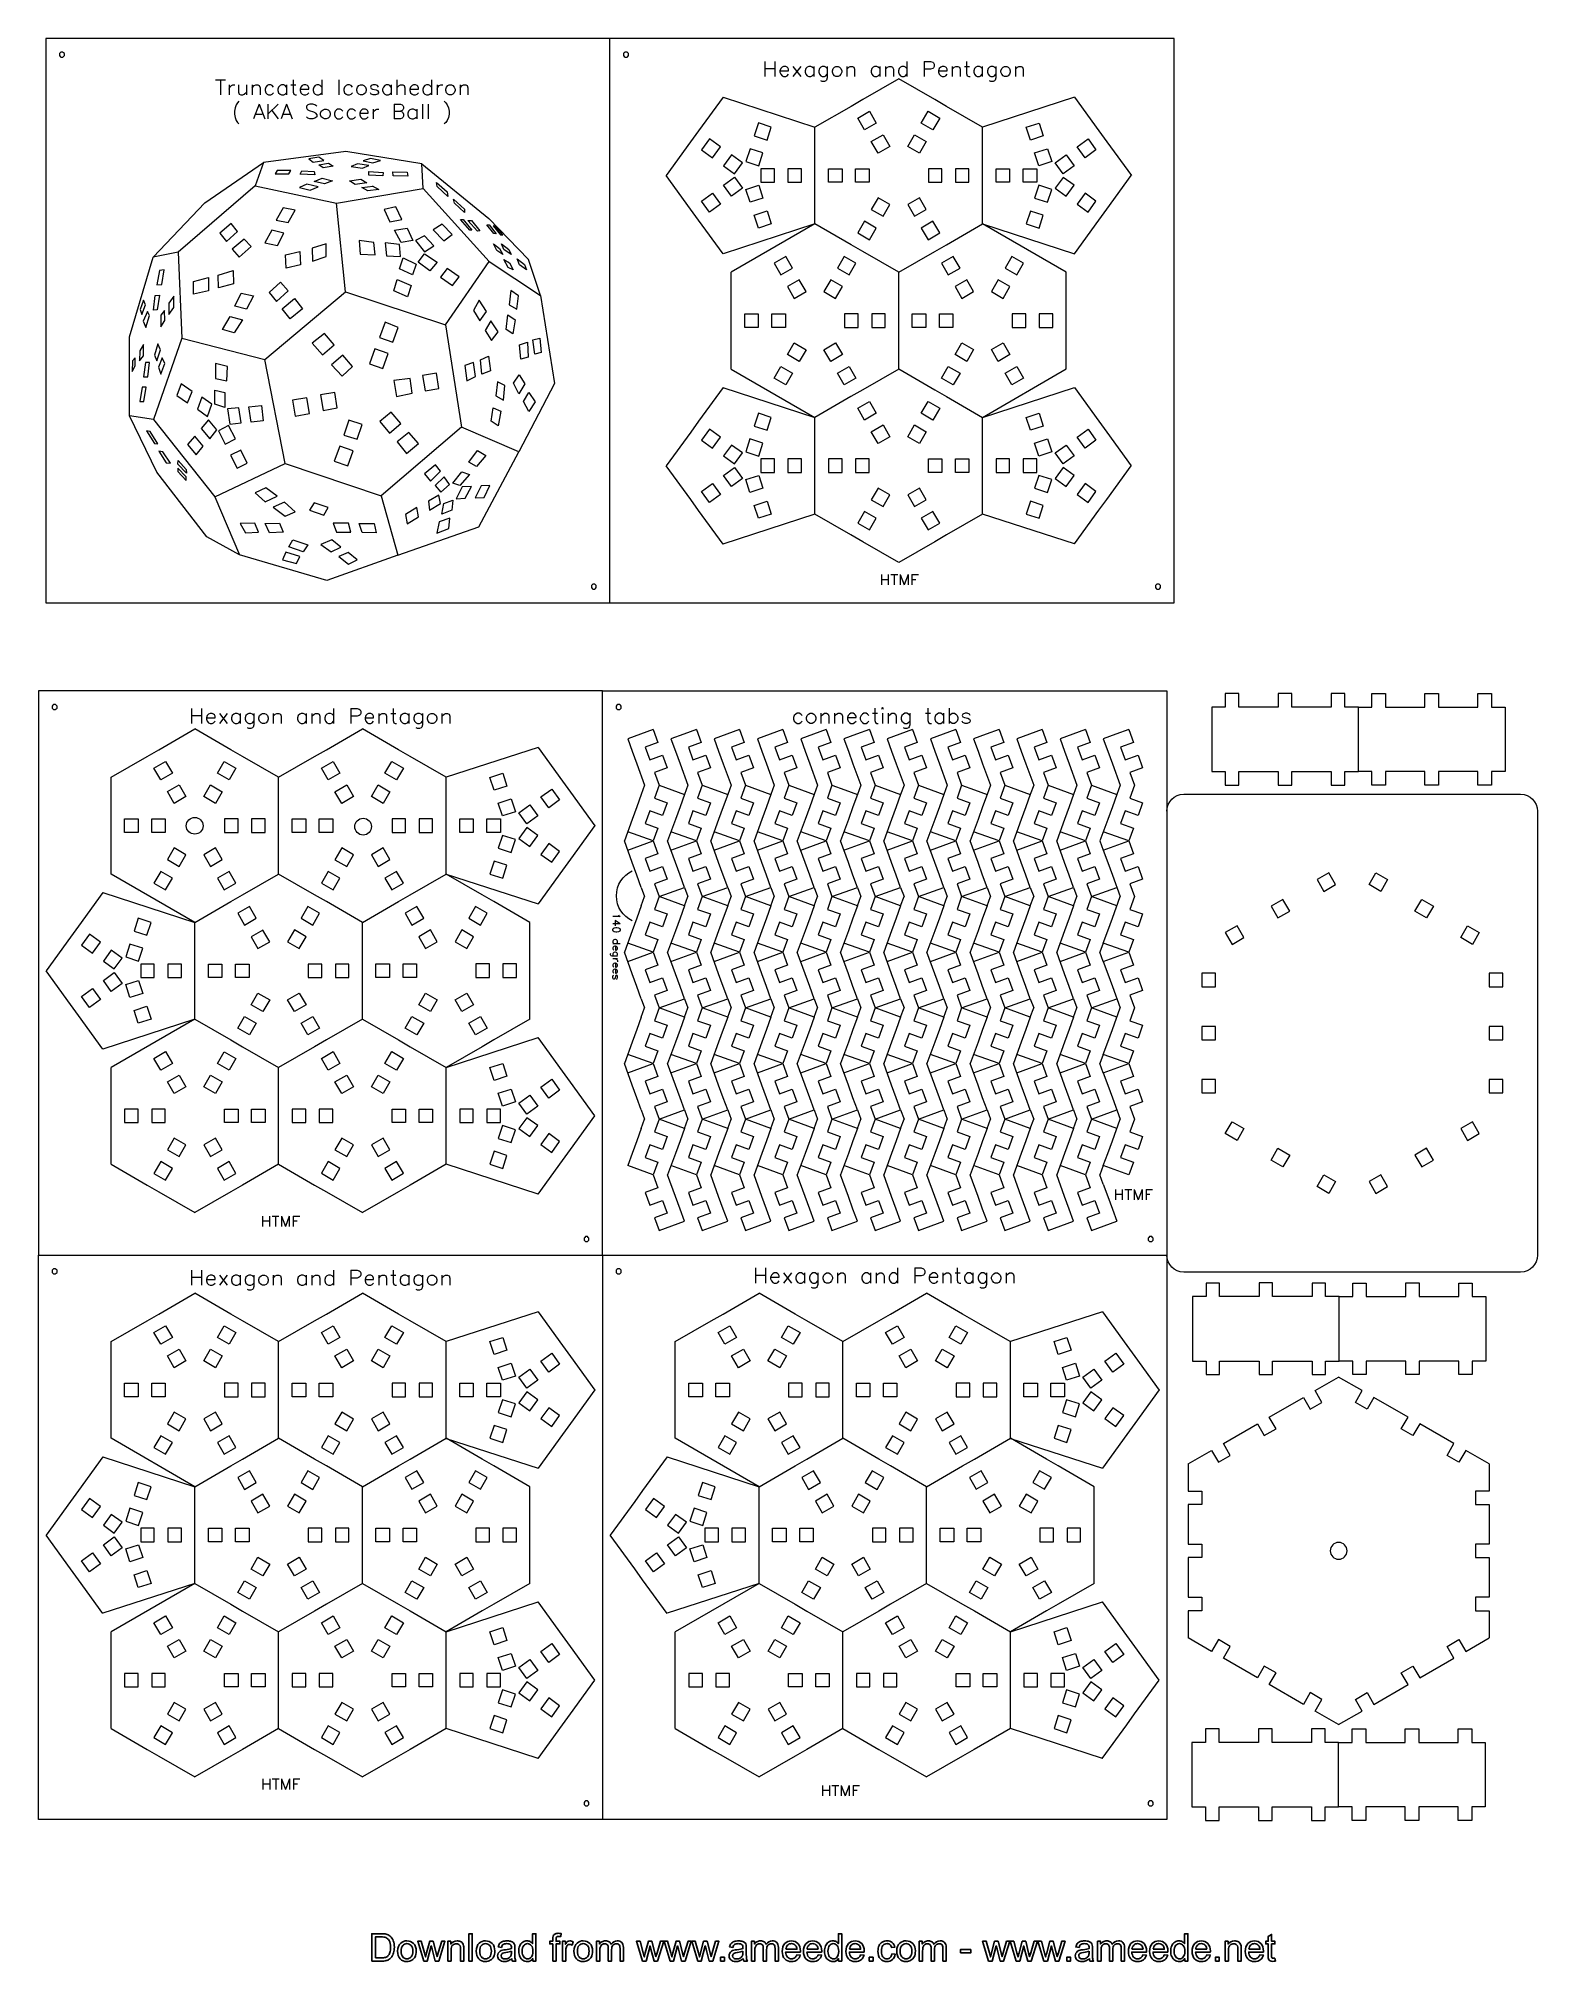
# Model space of a CAD drawing. Header units: millimetres. Extents: x -153 to 179, y -214 to 212.
import ezdxf
from ezdxf.lldxf.tags import DXFTag

# ---------------------------------------------------------------- set-up
doc = ezdxf.new("R2010")
doc.units = ezdxf.units.MM
doc.header["$MEASUREMENT"] = 0
doc.layers.add('Layer 1', color=7, linetype='Continuous')
tags = doc.linetypes.add('New Line1', pattern=[1.5, 1, -0.5]).pattern_tags.tags
tags[6:7] = [DXFTag(74, 4), DXFTag(75, 0), DXFTag(340, '0'), DXFTag(46, 1.0), DXFTag(50, 0.0), DXFTag(44, 0.0), DXFTag(45, 0.0)]
tags[4:5] = [DXFTag(74, 4), DXFTag(75, 0), DXFTag(340, '0'), DXFTag(46, 1.0), DXFTag(50, 0.0), DXFTag(44, 0.0), DXFTag(45, 0.0)]
tags = doc.linetypes.add('New Line10', pattern=[1.5, 1, -0.5]).pattern_tags.tags
tags[6:7] = [DXFTag(74, 4), DXFTag(75, 0), DXFTag(340, '0'), DXFTag(46, 1.0), DXFTag(50, 0.0), DXFTag(44, 0.0), DXFTag(45, 0.0)]
tags[4:5] = [DXFTag(74, 4), DXFTag(75, 0), DXFTag(340, '0'), DXFTag(46, 1.0), DXFTag(50, 0.0), DXFTag(44, 0.0), DXFTag(45, 0.0)]
tags = doc.linetypes.add('New Line100', pattern=[1.5, 1, -0.5]).pattern_tags.tags
tags[6:7] = [DXFTag(74, 4), DXFTag(75, 0), DXFTag(340, '0'), DXFTag(46, 1.0), DXFTag(50, 0.0), DXFTag(44, 0.0), DXFTag(45, 0.0)]
tags[4:5] = [DXFTag(74, 4), DXFTag(75, 0), DXFTag(340, '0'), DXFTag(46, 1.0), DXFTag(50, 0.0), DXFTag(44, 0.0), DXFTag(45, 0.0)]
tags = doc.linetypes.add('New Line101', pattern=[1.5, 1, -0.5]).pattern_tags.tags
tags[6:7] = [DXFTag(74, 4), DXFTag(75, 0), DXFTag(340, '0'), DXFTag(46, 1.0), DXFTag(50, 0.0), DXFTag(44, 0.0), DXFTag(45, 0.0)]
tags[4:5] = [DXFTag(74, 4), DXFTag(75, 0), DXFTag(340, '0'), DXFTag(46, 1.0), DXFTag(50, 0.0), DXFTag(44, 0.0), DXFTag(45, 0.0)]
tags = doc.linetypes.add('New Line102', pattern=[1.5, 1, -0.5]).pattern_tags.tags
tags[6:7] = [DXFTag(74, 4), DXFTag(75, 0), DXFTag(340, '0'), DXFTag(46, 1.0), DXFTag(50, 0.0), DXFTag(44, 0.0), DXFTag(45, 0.0)]
tags[4:5] = [DXFTag(74, 4), DXFTag(75, 0), DXFTag(340, '0'), DXFTag(46, 1.0), DXFTag(50, 0.0), DXFTag(44, 0.0), DXFTag(45, 0.0)]
tags = doc.linetypes.add('New Line103', pattern=[1.5, 1, -0.5]).pattern_tags.tags
tags[6:7] = [DXFTag(74, 4), DXFTag(75, 0), DXFTag(340, '0'), DXFTag(46, 1.0), DXFTag(50, 0.0), DXFTag(44, 0.0), DXFTag(45, 0.0)]
tags[4:5] = [DXFTag(74, 4), DXFTag(75, 0), DXFTag(340, '0'), DXFTag(46, 1.0), DXFTag(50, 0.0), DXFTag(44, 0.0), DXFTag(45, 0.0)]
tags = doc.linetypes.add('New Line104', pattern=[1.5, 1, -0.5]).pattern_tags.tags
tags[6:7] = [DXFTag(74, 4), DXFTag(75, 0), DXFTag(340, '0'), DXFTag(46, 1.0), DXFTag(50, 0.0), DXFTag(44, 0.0), DXFTag(45, 0.0)]
tags[4:5] = [DXFTag(74, 4), DXFTag(75, 0), DXFTag(340, '0'), DXFTag(46, 1.0), DXFTag(50, 0.0), DXFTag(44, 0.0), DXFTag(45, 0.0)]
tags = doc.linetypes.add('New Line105', pattern=[1.5, 1, -0.5]).pattern_tags.tags
tags[6:7] = [DXFTag(74, 4), DXFTag(75, 0), DXFTag(340, '0'), DXFTag(46, 1.0), DXFTag(50, 0.0), DXFTag(44, 0.0), DXFTag(45, 0.0)]
tags[4:5] = [DXFTag(74, 4), DXFTag(75, 0), DXFTag(340, '0'), DXFTag(46, 1.0), DXFTag(50, 0.0), DXFTag(44, 0.0), DXFTag(45, 0.0)]
tags = doc.linetypes.add('New Line106', pattern=[1.5, 1, -0.5]).pattern_tags.tags
tags[6:7] = [DXFTag(74, 4), DXFTag(75, 0), DXFTag(340, '0'), DXFTag(46, 1.0), DXFTag(50, 0.0), DXFTag(44, 0.0), DXFTag(45, 0.0)]
tags[4:5] = [DXFTag(74, 4), DXFTag(75, 0), DXFTag(340, '0'), DXFTag(46, 1.0), DXFTag(50, 0.0), DXFTag(44, 0.0), DXFTag(45, 0.0)]
tags = doc.linetypes.add('New Line107', pattern=[1.5, 1, -0.5]).pattern_tags.tags
tags[6:7] = [DXFTag(74, 4), DXFTag(75, 0), DXFTag(340, '0'), DXFTag(46, 1.0), DXFTag(50, 0.0), DXFTag(44, 0.0), DXFTag(45, 0.0)]
tags[4:5] = [DXFTag(74, 4), DXFTag(75, 0), DXFTag(340, '0'), DXFTag(46, 1.0), DXFTag(50, 0.0), DXFTag(44, 0.0), DXFTag(45, 0.0)]
tags = doc.linetypes.add('New Line108', pattern=[1.5, 1, -0.5]).pattern_tags.tags
tags[6:7] = [DXFTag(74, 4), DXFTag(75, 0), DXFTag(340, '0'), DXFTag(46, 1.0), DXFTag(50, 0.0), DXFTag(44, 0.0), DXFTag(45, 0.0)]
tags[4:5] = [DXFTag(74, 4), DXFTag(75, 0), DXFTag(340, '0'), DXFTag(46, 1.0), DXFTag(50, 0.0), DXFTag(44, 0.0), DXFTag(45, 0.0)]
tags = doc.linetypes.add('New Line109', pattern=[1.5, 1, -0.5]).pattern_tags.tags
tags[6:7] = [DXFTag(74, 4), DXFTag(75, 0), DXFTag(340, '0'), DXFTag(46, 1.0), DXFTag(50, 0.0), DXFTag(44, 0.0), DXFTag(45, 0.0)]
tags[4:5] = [DXFTag(74, 4), DXFTag(75, 0), DXFTag(340, '0'), DXFTag(46, 1.0), DXFTag(50, 0.0), DXFTag(44, 0.0), DXFTag(45, 0.0)]
tags = doc.linetypes.add('New Line11', pattern=[1.5, 1, -0.5]).pattern_tags.tags
tags[6:7] = [DXFTag(74, 4), DXFTag(75, 0), DXFTag(340, '0'), DXFTag(46, 1.0), DXFTag(50, 0.0), DXFTag(44, 0.0), DXFTag(45, 0.0)]
tags[4:5] = [DXFTag(74, 4), DXFTag(75, 0), DXFTag(340, '0'), DXFTag(46, 1.0), DXFTag(50, 0.0), DXFTag(44, 0.0), DXFTag(45, 0.0)]
tags = doc.linetypes.add('New Line110', pattern=[1.5, 1, -0.5]).pattern_tags.tags
tags[6:7] = [DXFTag(74, 4), DXFTag(75, 0), DXFTag(340, '0'), DXFTag(46, 1.0), DXFTag(50, 0.0), DXFTag(44, 0.0), DXFTag(45, 0.0)]
tags[4:5] = [DXFTag(74, 4), DXFTag(75, 0), DXFTag(340, '0'), DXFTag(46, 1.0), DXFTag(50, 0.0), DXFTag(44, 0.0), DXFTag(45, 0.0)]
tags = doc.linetypes.add('New Line111', pattern=[1.5, 1, -0.5]).pattern_tags.tags
tags[6:7] = [DXFTag(74, 4), DXFTag(75, 0), DXFTag(340, '0'), DXFTag(46, 1.0), DXFTag(50, 0.0), DXFTag(44, 0.0), DXFTag(45, 0.0)]
tags[4:5] = [DXFTag(74, 4), DXFTag(75, 0), DXFTag(340, '0'), DXFTag(46, 1.0), DXFTag(50, 0.0), DXFTag(44, 0.0), DXFTag(45, 0.0)]
tags = doc.linetypes.add('New Line112', pattern=[1.5, 1, -0.5]).pattern_tags.tags
tags[6:7] = [DXFTag(74, 4), DXFTag(75, 0), DXFTag(340, '0'), DXFTag(46, 1.0), DXFTag(50, 0.0), DXFTag(44, 0.0), DXFTag(45, 0.0)]
tags[4:5] = [DXFTag(74, 4), DXFTag(75, 0), DXFTag(340, '0'), DXFTag(46, 1.0), DXFTag(50, 0.0), DXFTag(44, 0.0), DXFTag(45, 0.0)]
tags = doc.linetypes.add('New Line113', pattern=[1.5, 1, -0.5]).pattern_tags.tags
tags[6:7] = [DXFTag(74, 4), DXFTag(75, 0), DXFTag(340, '0'), DXFTag(46, 1.0), DXFTag(50, 0.0), DXFTag(44, 0.0), DXFTag(45, 0.0)]
tags[4:5] = [DXFTag(74, 4), DXFTag(75, 0), DXFTag(340, '0'), DXFTag(46, 1.0), DXFTag(50, 0.0), DXFTag(44, 0.0), DXFTag(45, 0.0)]
tags = doc.linetypes.add('New Line114', pattern=[1.5, 1, -0.5]).pattern_tags.tags
tags[6:7] = [DXFTag(74, 4), DXFTag(75, 0), DXFTag(340, '0'), DXFTag(46, 1.0), DXFTag(50, 0.0), DXFTag(44, 0.0), DXFTag(45, 0.0)]
tags[4:5] = [DXFTag(74, 4), DXFTag(75, 0), DXFTag(340, '0'), DXFTag(46, 1.0), DXFTag(50, 0.0), DXFTag(44, 0.0), DXFTag(45, 0.0)]
tags = doc.linetypes.add('New Line115', pattern=[1.5, 1, -0.5]).pattern_tags.tags
tags[6:7] = [DXFTag(74, 4), DXFTag(75, 0), DXFTag(340, '0'), DXFTag(46, 1.0), DXFTag(50, 0.0), DXFTag(44, 0.0), DXFTag(45, 0.0)]
tags[4:5] = [DXFTag(74, 4), DXFTag(75, 0), DXFTag(340, '0'), DXFTag(46, 1.0), DXFTag(50, 0.0), DXFTag(44, 0.0), DXFTag(45, 0.0)]
tags = doc.linetypes.add('New Line116', pattern=[1.5, 1, -0.5]).pattern_tags.tags
tags[6:7] = [DXFTag(74, 4), DXFTag(75, 0), DXFTag(340, '0'), DXFTag(46, 1.0), DXFTag(50, 0.0), DXFTag(44, 0.0), DXFTag(45, 0.0)]
tags[4:5] = [DXFTag(74, 4), DXFTag(75, 0), DXFTag(340, '0'), DXFTag(46, 1.0), DXFTag(50, 0.0), DXFTag(44, 0.0), DXFTag(45, 0.0)]
tags = doc.linetypes.add('New Line117', pattern=[1.5, 1, -0.5]).pattern_tags.tags
tags[6:7] = [DXFTag(74, 4), DXFTag(75, 0), DXFTag(340, '0'), DXFTag(46, 1.0), DXFTag(50, 0.0), DXFTag(44, 0.0), DXFTag(45, 0.0)]
tags[4:5] = [DXFTag(74, 4), DXFTag(75, 0), DXFTag(340, '0'), DXFTag(46, 1.0), DXFTag(50, 0.0), DXFTag(44, 0.0), DXFTag(45, 0.0)]
tags = doc.linetypes.add('New Line118', pattern=[1.5, 1, -0.5]).pattern_tags.tags
tags[6:7] = [DXFTag(74, 4), DXFTag(75, 0), DXFTag(340, '0'), DXFTag(46, 1.0), DXFTag(50, 0.0), DXFTag(44, 0.0), DXFTag(45, 0.0)]
tags[4:5] = [DXFTag(74, 4), DXFTag(75, 0), DXFTag(340, '0'), DXFTag(46, 1.0), DXFTag(50, 0.0), DXFTag(44, 0.0), DXFTag(45, 0.0)]
tags = doc.linetypes.add('New Line119', pattern=[1.5, 1, -0.5]).pattern_tags.tags
tags[6:7] = [DXFTag(74, 4), DXFTag(75, 0), DXFTag(340, '0'), DXFTag(46, 1.0), DXFTag(50, 0.0), DXFTag(44, 0.0), DXFTag(45, 0.0)]
tags[4:5] = [DXFTag(74, 4), DXFTag(75, 0), DXFTag(340, '0'), DXFTag(46, 1.0), DXFTag(50, 0.0), DXFTag(44, 0.0), DXFTag(45, 0.0)]
tags = doc.linetypes.add('New Line12', pattern=[1.5, 1, -0.5]).pattern_tags.tags
tags[6:7] = [DXFTag(74, 4), DXFTag(75, 0), DXFTag(340, '0'), DXFTag(46, 1.0), DXFTag(50, 0.0), DXFTag(44, 0.0), DXFTag(45, 0.0)]
tags[4:5] = [DXFTag(74, 4), DXFTag(75, 0), DXFTag(340, '0'), DXFTag(46, 1.0), DXFTag(50, 0.0), DXFTag(44, 0.0), DXFTag(45, 0.0)]
tags = doc.linetypes.add('New Line120', pattern=[1.5, 1, -0.5]).pattern_tags.tags
tags[6:7] = [DXFTag(74, 4), DXFTag(75, 0), DXFTag(340, '0'), DXFTag(46, 1.0), DXFTag(50, 0.0), DXFTag(44, 0.0), DXFTag(45, 0.0)]
tags[4:5] = [DXFTag(74, 4), DXFTag(75, 0), DXFTag(340, '0'), DXFTag(46, 1.0), DXFTag(50, 0.0), DXFTag(44, 0.0), DXFTag(45, 0.0)]
tags = doc.linetypes.add('New Line121', pattern=[1.5, 1, -0.5]).pattern_tags.tags
tags[6:7] = [DXFTag(74, 4), DXFTag(75, 0), DXFTag(340, '0'), DXFTag(46, 1.0), DXFTag(50, 0.0), DXFTag(44, 0.0), DXFTag(45, 0.0)]
tags[4:5] = [DXFTag(74, 4), DXFTag(75, 0), DXFTag(340, '0'), DXFTag(46, 1.0), DXFTag(50, 0.0), DXFTag(44, 0.0), DXFTag(45, 0.0)]
tags = doc.linetypes.add('New Line122', pattern=[1.5, 1, -0.5]).pattern_tags.tags
tags[6:7] = [DXFTag(74, 4), DXFTag(75, 0), DXFTag(340, '0'), DXFTag(46, 1.0), DXFTag(50, 0.0), DXFTag(44, 0.0), DXFTag(45, 0.0)]
tags[4:5] = [DXFTag(74, 4), DXFTag(75, 0), DXFTag(340, '0'), DXFTag(46, 1.0), DXFTag(50, 0.0), DXFTag(44, 0.0), DXFTag(45, 0.0)]
tags = doc.linetypes.add('New Line123', pattern=[1.5, 1, -0.5]).pattern_tags.tags
tags[6:7] = [DXFTag(74, 4), DXFTag(75, 0), DXFTag(340, '0'), DXFTag(46, 1.0), DXFTag(50, 0.0), DXFTag(44, 0.0), DXFTag(45, 0.0)]
tags[4:5] = [DXFTag(74, 4), DXFTag(75, 0), DXFTag(340, '0'), DXFTag(46, 1.0), DXFTag(50, 0.0), DXFTag(44, 0.0), DXFTag(45, 0.0)]
tags = doc.linetypes.add('New Line124', pattern=[1.5, 1, -0.5]).pattern_tags.tags
tags[6:7] = [DXFTag(74, 4), DXFTag(75, 0), DXFTag(340, '0'), DXFTag(46, 1.0), DXFTag(50, 0.0), DXFTag(44, 0.0), DXFTag(45, 0.0)]
tags[4:5] = [DXFTag(74, 4), DXFTag(75, 0), DXFTag(340, '0'), DXFTag(46, 1.0), DXFTag(50, 0.0), DXFTag(44, 0.0), DXFTag(45, 0.0)]
tags = doc.linetypes.add('New Line125', pattern=[1.5, 1, -0.5]).pattern_tags.tags
tags[6:7] = [DXFTag(74, 4), DXFTag(75, 0), DXFTag(340, '0'), DXFTag(46, 1.0), DXFTag(50, 0.0), DXFTag(44, 0.0), DXFTag(45, 0.0)]
tags[4:5] = [DXFTag(74, 4), DXFTag(75, 0), DXFTag(340, '0'), DXFTag(46, 1.0), DXFTag(50, 0.0), DXFTag(44, 0.0), DXFTag(45, 0.0)]
tags = doc.linetypes.add('New Line126', pattern=[1.5, 1, -0.5]).pattern_tags.tags
tags[6:7] = [DXFTag(74, 4), DXFTag(75, 0), DXFTag(340, '0'), DXFTag(46, 1.0), DXFTag(50, 0.0), DXFTag(44, 0.0), DXFTag(45, 0.0)]
tags[4:5] = [DXFTag(74, 4), DXFTag(75, 0), DXFTag(340, '0'), DXFTag(46, 1.0), DXFTag(50, 0.0), DXFTag(44, 0.0), DXFTag(45, 0.0)]
tags = doc.linetypes.add('New Line127', pattern=[1.5, 1, -0.5]).pattern_tags.tags
tags[6:7] = [DXFTag(74, 4), DXFTag(75, 0), DXFTag(340, '0'), DXFTag(46, 1.0), DXFTag(50, 0.0), DXFTag(44, 0.0), DXFTag(45, 0.0)]
tags[4:5] = [DXFTag(74, 4), DXFTag(75, 0), DXFTag(340, '0'), DXFTag(46, 1.0), DXFTag(50, 0.0), DXFTag(44, 0.0), DXFTag(45, 0.0)]
tags = doc.linetypes.add('New Line128', pattern=[1.5, 1, -0.5]).pattern_tags.tags
tags[6:7] = [DXFTag(74, 4), DXFTag(75, 0), DXFTag(340, '0'), DXFTag(46, 1.0), DXFTag(50, 0.0), DXFTag(44, 0.0), DXFTag(45, 0.0)]
tags[4:5] = [DXFTag(74, 4), DXFTag(75, 0), DXFTag(340, '0'), DXFTag(46, 1.0), DXFTag(50, 0.0), DXFTag(44, 0.0), DXFTag(45, 0.0)]
tags = doc.linetypes.add('New Line129', pattern=[1.5, 1, -0.5]).pattern_tags.tags
tags[6:7] = [DXFTag(74, 4), DXFTag(75, 0), DXFTag(340, '0'), DXFTag(46, 1.0), DXFTag(50, 0.0), DXFTag(44, 0.0), DXFTag(45, 0.0)]
tags[4:5] = [DXFTag(74, 4), DXFTag(75, 0), DXFTag(340, '0'), DXFTag(46, 1.0), DXFTag(50, 0.0), DXFTag(44, 0.0), DXFTag(45, 0.0)]
tags = doc.linetypes.add('New Line13', pattern=[1.5, 1, -0.5]).pattern_tags.tags
tags[6:7] = [DXFTag(74, 4), DXFTag(75, 0), DXFTag(340, '0'), DXFTag(46, 1.0), DXFTag(50, 0.0), DXFTag(44, 0.0), DXFTag(45, 0.0)]
tags[4:5] = [DXFTag(74, 4), DXFTag(75, 0), DXFTag(340, '0'), DXFTag(46, 1.0), DXFTag(50, 0.0), DXFTag(44, 0.0), DXFTag(45, 0.0)]
tags = doc.linetypes.add('New Line130', pattern=[1.5, 1, -0.5]).pattern_tags.tags
tags[6:7] = [DXFTag(74, 4), DXFTag(75, 0), DXFTag(340, '0'), DXFTag(46, 1.0), DXFTag(50, 0.0), DXFTag(44, 0.0), DXFTag(45, 0.0)]
tags[4:5] = [DXFTag(74, 4), DXFTag(75, 0), DXFTag(340, '0'), DXFTag(46, 1.0), DXFTag(50, 0.0), DXFTag(44, 0.0), DXFTag(45, 0.0)]
tags = doc.linetypes.add('New Line131', pattern=[1.5, 1, -0.5]).pattern_tags.tags
tags[6:7] = [DXFTag(74, 4), DXFTag(75, 0), DXFTag(340, '0'), DXFTag(46, 1.0), DXFTag(50, 0.0), DXFTag(44, 0.0), DXFTag(45, 0.0)]
tags[4:5] = [DXFTag(74, 4), DXFTag(75, 0), DXFTag(340, '0'), DXFTag(46, 1.0), DXFTag(50, 0.0), DXFTag(44, 0.0), DXFTag(45, 0.0)]
tags = doc.linetypes.add('New Line132', pattern=[1.5, 1, -0.5]).pattern_tags.tags
tags[6:7] = [DXFTag(74, 4), DXFTag(75, 0), DXFTag(340, '0'), DXFTag(46, 1.0), DXFTag(50, 0.0), DXFTag(44, 0.0), DXFTag(45, 0.0)]
tags[4:5] = [DXFTag(74, 4), DXFTag(75, 0), DXFTag(340, '0'), DXFTag(46, 1.0), DXFTag(50, 0.0), DXFTag(44, 0.0), DXFTag(45, 0.0)]
tags = doc.linetypes.add('New Line133', pattern=[1.5, 1, -0.5]).pattern_tags.tags
tags[6:7] = [DXFTag(74, 4), DXFTag(75, 0), DXFTag(340, '0'), DXFTag(46, 1.0), DXFTag(50, 0.0), DXFTag(44, 0.0), DXFTag(45, 0.0)]
tags[4:5] = [DXFTag(74, 4), DXFTag(75, 0), DXFTag(340, '0'), DXFTag(46, 1.0), DXFTag(50, 0.0), DXFTag(44, 0.0), DXFTag(45, 0.0)]
tags = doc.linetypes.add('New Line134', pattern=[1.5, 1, -0.5]).pattern_tags.tags
tags[6:7] = [DXFTag(74, 4), DXFTag(75, 0), DXFTag(340, '0'), DXFTag(46, 1.0), DXFTag(50, 0.0), DXFTag(44, 0.0), DXFTag(45, 0.0)]
tags[4:5] = [DXFTag(74, 4), DXFTag(75, 0), DXFTag(340, '0'), DXFTag(46, 1.0), DXFTag(50, 0.0), DXFTag(44, 0.0), DXFTag(45, 0.0)]
tags = doc.linetypes.add('New Line135', pattern=[1.5, 1, -0.5]).pattern_tags.tags
tags[6:7] = [DXFTag(74, 4), DXFTag(75, 0), DXFTag(340, '0'), DXFTag(46, 1.0), DXFTag(50, 0.0), DXFTag(44, 0.0), DXFTag(45, 0.0)]
tags[4:5] = [DXFTag(74, 4), DXFTag(75, 0), DXFTag(340, '0'), DXFTag(46, 1.0), DXFTag(50, 0.0), DXFTag(44, 0.0), DXFTag(45, 0.0)]
tags = doc.linetypes.add('New Line136', pattern=[1.5, 1, -0.5]).pattern_tags.tags
tags[6:7] = [DXFTag(74, 4), DXFTag(75, 0), DXFTag(340, '0'), DXFTag(46, 1.0), DXFTag(50, 0.0), DXFTag(44, 0.0), DXFTag(45, 0.0)]
tags[4:5] = [DXFTag(74, 4), DXFTag(75, 0), DXFTag(340, '0'), DXFTag(46, 1.0), DXFTag(50, 0.0), DXFTag(44, 0.0), DXFTag(45, 0.0)]
tags = doc.linetypes.add('New Line137', pattern=[1.5, 1, -0.5]).pattern_tags.tags
tags[6:7] = [DXFTag(74, 4), DXFTag(75, 0), DXFTag(340, '0'), DXFTag(46, 1.0), DXFTag(50, 0.0), DXFTag(44, 0.0), DXFTag(45, 0.0)]
tags[4:5] = [DXFTag(74, 4), DXFTag(75, 0), DXFTag(340, '0'), DXFTag(46, 1.0), DXFTag(50, 0.0), DXFTag(44, 0.0), DXFTag(45, 0.0)]
tags = doc.linetypes.add('New Line138', pattern=[1.5, 1, -0.5]).pattern_tags.tags
tags[6:7] = [DXFTag(74, 4), DXFTag(75, 0), DXFTag(340, '0'), DXFTag(46, 1.0), DXFTag(50, 0.0), DXFTag(44, 0.0), DXFTag(45, 0.0)]
tags[4:5] = [DXFTag(74, 4), DXFTag(75, 0), DXFTag(340, '0'), DXFTag(46, 1.0), DXFTag(50, 0.0), DXFTag(44, 0.0), DXFTag(45, 0.0)]
tags = doc.linetypes.add('New Line139', pattern=[1.5, 1, -0.5]).pattern_tags.tags
tags[6:7] = [DXFTag(74, 4), DXFTag(75, 0), DXFTag(340, '0'), DXFTag(46, 1.0), DXFTag(50, 0.0), DXFTag(44, 0.0), DXFTag(45, 0.0)]
tags[4:5] = [DXFTag(74, 4), DXFTag(75, 0), DXFTag(340, '0'), DXFTag(46, 1.0), DXFTag(50, 0.0), DXFTag(44, 0.0), DXFTag(45, 0.0)]
tags = doc.linetypes.add('New Line14', pattern=[1.5, 1, -0.5]).pattern_tags.tags
tags[6:7] = [DXFTag(74, 4), DXFTag(75, 0), DXFTag(340, '0'), DXFTag(46, 1.0), DXFTag(50, 0.0), DXFTag(44, 0.0), DXFTag(45, 0.0)]
tags[4:5] = [DXFTag(74, 4), DXFTag(75, 0), DXFTag(340, '0'), DXFTag(46, 1.0), DXFTag(50, 0.0), DXFTag(44, 0.0), DXFTag(45, 0.0)]
tags = doc.linetypes.add('New Line140', pattern=[1.5, 1, -0.5]).pattern_tags.tags
tags[6:7] = [DXFTag(74, 4), DXFTag(75, 0), DXFTag(340, '0'), DXFTag(46, 1.0), DXFTag(50, 0.0), DXFTag(44, 0.0), DXFTag(45, 0.0)]
tags[4:5] = [DXFTag(74, 4), DXFTag(75, 0), DXFTag(340, '0'), DXFTag(46, 1.0), DXFTag(50, 0.0), DXFTag(44, 0.0), DXFTag(45, 0.0)]
tags = doc.linetypes.add('New Line141', pattern=[1.5, 1, -0.5]).pattern_tags.tags
tags[6:7] = [DXFTag(74, 4), DXFTag(75, 0), DXFTag(340, '0'), DXFTag(46, 1.0), DXFTag(50, 0.0), DXFTag(44, 0.0), DXFTag(45, 0.0)]
tags[4:5] = [DXFTag(74, 4), DXFTag(75, 0), DXFTag(340, '0'), DXFTag(46, 1.0), DXFTag(50, 0.0), DXFTag(44, 0.0), DXFTag(45, 0.0)]
tags = doc.linetypes.add('New Line142', pattern=[1.5, 1, -0.5]).pattern_tags.tags
tags[6:7] = [DXFTag(74, 4), DXFTag(75, 0), DXFTag(340, '0'), DXFTag(46, 1.0), DXFTag(50, 0.0), DXFTag(44, 0.0), DXFTag(45, 0.0)]
tags[4:5] = [DXFTag(74, 4), DXFTag(75, 0), DXFTag(340, '0'), DXFTag(46, 1.0), DXFTag(50, 0.0), DXFTag(44, 0.0), DXFTag(45, 0.0)]
tags = doc.linetypes.add('New Line143', pattern=[1.5, 1, -0.5]).pattern_tags.tags
tags[6:7] = [DXFTag(74, 4), DXFTag(75, 0), DXFTag(340, '0'), DXFTag(46, 1.0), DXFTag(50, 0.0), DXFTag(44, 0.0), DXFTag(45, 0.0)]
tags[4:5] = [DXFTag(74, 4), DXFTag(75, 0), DXFTag(340, '0'), DXFTag(46, 1.0), DXFTag(50, 0.0), DXFTag(44, 0.0), DXFTag(45, 0.0)]
tags = doc.linetypes.add('New Line144', pattern=[1.5, 1, -0.5]).pattern_tags.tags
tags[6:7] = [DXFTag(74, 4), DXFTag(75, 0), DXFTag(340, '0'), DXFTag(46, 1.0), DXFTag(50, 0.0), DXFTag(44, 0.0), DXFTag(45, 0.0)]
tags[4:5] = [DXFTag(74, 4), DXFTag(75, 0), DXFTag(340, '0'), DXFTag(46, 1.0), DXFTag(50, 0.0), DXFTag(44, 0.0), DXFTag(45, 0.0)]
tags = doc.linetypes.add('New Line145', pattern=[1.5, 1, -0.5]).pattern_tags.tags
tags[6:7] = [DXFTag(74, 4), DXFTag(75, 0), DXFTag(340, '0'), DXFTag(46, 1.0), DXFTag(50, 0.0), DXFTag(44, 0.0), DXFTag(45, 0.0)]
tags[4:5] = [DXFTag(74, 4), DXFTag(75, 0), DXFTag(340, '0'), DXFTag(46, 1.0), DXFTag(50, 0.0), DXFTag(44, 0.0), DXFTag(45, 0.0)]
tags = doc.linetypes.add('New Line146', pattern=[1.5, 1, -0.5]).pattern_tags.tags
tags[6:7] = [DXFTag(74, 4), DXFTag(75, 0), DXFTag(340, '0'), DXFTag(46, 1.0), DXFTag(50, 0.0), DXFTag(44, 0.0), DXFTag(45, 0.0)]
tags[4:5] = [DXFTag(74, 4), DXFTag(75, 0), DXFTag(340, '0'), DXFTag(46, 1.0), DXFTag(50, 0.0), DXFTag(44, 0.0), DXFTag(45, 0.0)]
tags = doc.linetypes.add('New Line147', pattern=[1.5, 1, -0.5]).pattern_tags.tags
tags[6:7] = [DXFTag(74, 4), DXFTag(75, 0), DXFTag(340, '0'), DXFTag(46, 1.0), DXFTag(50, 0.0), DXFTag(44, 0.0), DXFTag(45, 0.0)]
tags[4:5] = [DXFTag(74, 4), DXFTag(75, 0), DXFTag(340, '0'), DXFTag(46, 1.0), DXFTag(50, 0.0), DXFTag(44, 0.0), DXFTag(45, 0.0)]
tags = doc.linetypes.add('New Line148', pattern=[1.5, 1, -0.5]).pattern_tags.tags
tags[6:7] = [DXFTag(74, 4), DXFTag(75, 0), DXFTag(340, '0'), DXFTag(46, 1.0), DXFTag(50, 0.0), DXFTag(44, 0.0), DXFTag(45, 0.0)]
tags[4:5] = [DXFTag(74, 4), DXFTag(75, 0), DXFTag(340, '0'), DXFTag(46, 1.0), DXFTag(50, 0.0), DXFTag(44, 0.0), DXFTag(45, 0.0)]
tags = doc.linetypes.add('New Line149', pattern=[1.5, 1, -0.5]).pattern_tags.tags
tags[6:7] = [DXFTag(74, 4), DXFTag(75, 0), DXFTag(340, '0'), DXFTag(46, 1.0), DXFTag(50, 0.0), DXFTag(44, 0.0), DXFTag(45, 0.0)]
tags[4:5] = [DXFTag(74, 4), DXFTag(75, 0), DXFTag(340, '0'), DXFTag(46, 1.0), DXFTag(50, 0.0), DXFTag(44, 0.0), DXFTag(45, 0.0)]
tags = doc.linetypes.add('New Line15', pattern=[1.5, 1, -0.5]).pattern_tags.tags
tags[6:7] = [DXFTag(74, 4), DXFTag(75, 0), DXFTag(340, '0'), DXFTag(46, 1.0), DXFTag(50, 0.0), DXFTag(44, 0.0), DXFTag(45, 0.0)]
tags[4:5] = [DXFTag(74, 4), DXFTag(75, 0), DXFTag(340, '0'), DXFTag(46, 1.0), DXFTag(50, 0.0), DXFTag(44, 0.0), DXFTag(45, 0.0)]
tags = doc.linetypes.add('New Line150', pattern=[1.5, 1, -0.5]).pattern_tags.tags
tags[6:7] = [DXFTag(74, 4), DXFTag(75, 0), DXFTag(340, '0'), DXFTag(46, 1.0), DXFTag(50, 0.0), DXFTag(44, 0.0), DXFTag(45, 0.0)]
tags[4:5] = [DXFTag(74, 4), DXFTag(75, 0), DXFTag(340, '0'), DXFTag(46, 1.0), DXFTag(50, 0.0), DXFTag(44, 0.0), DXFTag(45, 0.0)]
tags = doc.linetypes.add('New Line151', pattern=[1.5, 1, -0.5]).pattern_tags.tags
tags[6:7] = [DXFTag(74, 4), DXFTag(75, 0), DXFTag(340, '0'), DXFTag(46, 1.0), DXFTag(50, 0.0), DXFTag(44, 0.0), DXFTag(45, 0.0)]
tags[4:5] = [DXFTag(74, 4), DXFTag(75, 0), DXFTag(340, '0'), DXFTag(46, 1.0), DXFTag(50, 0.0), DXFTag(44, 0.0), DXFTag(45, 0.0)]
tags = doc.linetypes.add('New Line152', pattern=[1.5, 1, -0.5]).pattern_tags.tags
tags[6:7] = [DXFTag(74, 4), DXFTag(75, 0), DXFTag(340, '0'), DXFTag(46, 1.0), DXFTag(50, 0.0), DXFTag(44, 0.0), DXFTag(45, 0.0)]
tags[4:5] = [DXFTag(74, 4), DXFTag(75, 0), DXFTag(340, '0'), DXFTag(46, 1.0), DXFTag(50, 0.0), DXFTag(44, 0.0), DXFTag(45, 0.0)]
tags = doc.linetypes.add('New Line153', pattern=[1.5, 1, -0.5]).pattern_tags.tags
tags[6:7] = [DXFTag(74, 4), DXFTag(75, 0), DXFTag(340, '0'), DXFTag(46, 1.0), DXFTag(50, 0.0), DXFTag(44, 0.0), DXFTag(45, 0.0)]
tags[4:5] = [DXFTag(74, 4), DXFTag(75, 0), DXFTag(340, '0'), DXFTag(46, 1.0), DXFTag(50, 0.0), DXFTag(44, 0.0), DXFTag(45, 0.0)]
tags = doc.linetypes.add('New Line154', pattern=[1.5, 1, -0.5]).pattern_tags.tags
tags[6:7] = [DXFTag(74, 4), DXFTag(75, 0), DXFTag(340, '0'), DXFTag(46, 1.0), DXFTag(50, 0.0), DXFTag(44, 0.0), DXFTag(45, 0.0)]
tags[4:5] = [DXFTag(74, 4), DXFTag(75, 0), DXFTag(340, '0'), DXFTag(46, 1.0), DXFTag(50, 0.0), DXFTag(44, 0.0), DXFTag(45, 0.0)]
tags = doc.linetypes.add('New Line155', pattern=[1.5, 1, -0.5]).pattern_tags.tags
tags[6:7] = [DXFTag(74, 4), DXFTag(75, 0), DXFTag(340, '0'), DXFTag(46, 1.0), DXFTag(50, 0.0), DXFTag(44, 0.0), DXFTag(45, 0.0)]
tags[4:5] = [DXFTag(74, 4), DXFTag(75, 0), DXFTag(340, '0'), DXFTag(46, 1.0), DXFTag(50, 0.0), DXFTag(44, 0.0), DXFTag(45, 0.0)]
tags = doc.linetypes.add('New Line156', pattern=[1.5, 1, -0.5]).pattern_tags.tags
tags[6:7] = [DXFTag(74, 4), DXFTag(75, 0), DXFTag(340, '0'), DXFTag(46, 1.0), DXFTag(50, 0.0), DXFTag(44, 0.0), DXFTag(45, 0.0)]
tags[4:5] = [DXFTag(74, 4), DXFTag(75, 0), DXFTag(340, '0'), DXFTag(46, 1.0), DXFTag(50, 0.0), DXFTag(44, 0.0), DXFTag(45, 0.0)]
tags = doc.linetypes.add('New Line157', pattern=[1.5, 1, -0.5]).pattern_tags.tags
tags[6:7] = [DXFTag(74, 4), DXFTag(75, 0), DXFTag(340, '0'), DXFTag(46, 1.0), DXFTag(50, 0.0), DXFTag(44, 0.0), DXFTag(45, 0.0)]
tags[4:5] = [DXFTag(74, 4), DXFTag(75, 0), DXFTag(340, '0'), DXFTag(46, 1.0), DXFTag(50, 0.0), DXFTag(44, 0.0), DXFTag(45, 0.0)]
tags = doc.linetypes.add('New Line158', pattern=[1.5, 1, -0.5]).pattern_tags.tags
tags[6:7] = [DXFTag(74, 4), DXFTag(75, 0), DXFTag(340, '0'), DXFTag(46, 1.0), DXFTag(50, 0.0), DXFTag(44, 0.0), DXFTag(45, 0.0)]
tags[4:5] = [DXFTag(74, 4), DXFTag(75, 0), DXFTag(340, '0'), DXFTag(46, 1.0), DXFTag(50, 0.0), DXFTag(44, 0.0), DXFTag(45, 0.0)]
tags = doc.linetypes.add('New Line159', pattern=[1.5, 1, -0.5]).pattern_tags.tags
tags[6:7] = [DXFTag(74, 4), DXFTag(75, 0), DXFTag(340, '0'), DXFTag(46, 1.0), DXFTag(50, 0.0), DXFTag(44, 0.0), DXFTag(45, 0.0)]
tags[4:5] = [DXFTag(74, 4), DXFTag(75, 0), DXFTag(340, '0'), DXFTag(46, 1.0), DXFTag(50, 0.0), DXFTag(44, 0.0), DXFTag(45, 0.0)]
tags = doc.linetypes.add('New Line16', pattern=[1.5, 1, -0.5]).pattern_tags.tags
tags[6:7] = [DXFTag(74, 4), DXFTag(75, 0), DXFTag(340, '0'), DXFTag(46, 1.0), DXFTag(50, 0.0), DXFTag(44, 0.0), DXFTag(45, 0.0)]
tags[4:5] = [DXFTag(74, 4), DXFTag(75, 0), DXFTag(340, '0'), DXFTag(46, 1.0), DXFTag(50, 0.0), DXFTag(44, 0.0), DXFTag(45, 0.0)]
tags = doc.linetypes.add('New Line160', pattern=[1.5, 1, -0.5]).pattern_tags.tags
tags[6:7] = [DXFTag(74, 4), DXFTag(75, 0), DXFTag(340, '0'), DXFTag(46, 1.0), DXFTag(50, 0.0), DXFTag(44, 0.0), DXFTag(45, 0.0)]
tags[4:5] = [DXFTag(74, 4), DXFTag(75, 0), DXFTag(340, '0'), DXFTag(46, 1.0), DXFTag(50, 0.0), DXFTag(44, 0.0), DXFTag(45, 0.0)]
tags = doc.linetypes.add('New Line161', pattern=[1.5, 1, -0.5]).pattern_tags.tags
tags[6:7] = [DXFTag(74, 4), DXFTag(75, 0), DXFTag(340, '0'), DXFTag(46, 1.0), DXFTag(50, 0.0), DXFTag(44, 0.0), DXFTag(45, 0.0)]
tags[4:5] = [DXFTag(74, 4), DXFTag(75, 0), DXFTag(340, '0'), DXFTag(46, 1.0), DXFTag(50, 0.0), DXFTag(44, 0.0), DXFTag(45, 0.0)]
tags = doc.linetypes.add('New Line162', pattern=[1.5, 1, -0.5]).pattern_tags.tags
tags[6:7] = [DXFTag(74, 4), DXFTag(75, 0), DXFTag(340, '0'), DXFTag(46, 1.0), DXFTag(50, 0.0), DXFTag(44, 0.0), DXFTag(45, 0.0)]
tags[4:5] = [DXFTag(74, 4), DXFTag(75, 0), DXFTag(340, '0'), DXFTag(46, 1.0), DXFTag(50, 0.0), DXFTag(44, 0.0), DXFTag(45, 0.0)]
tags = doc.linetypes.add('New Line163', pattern=[1.5, 1, -0.5]).pattern_tags.tags
tags[6:7] = [DXFTag(74, 4), DXFTag(75, 0), DXFTag(340, '0'), DXFTag(46, 1.0), DXFTag(50, 0.0), DXFTag(44, 0.0), DXFTag(45, 0.0)]
tags[4:5] = [DXFTag(74, 4), DXFTag(75, 0), DXFTag(340, '0'), DXFTag(46, 1.0), DXFTag(50, 0.0), DXFTag(44, 0.0), DXFTag(45, 0.0)]
tags = doc.linetypes.add('New Line164', pattern=[1.5, 1, -0.5]).pattern_tags.tags
tags[6:7] = [DXFTag(74, 4), DXFTag(75, 0), DXFTag(340, '0'), DXFTag(46, 1.0), DXFTag(50, 0.0), DXFTag(44, 0.0), DXFTag(45, 0.0)]
tags[4:5] = [DXFTag(74, 4), DXFTag(75, 0), DXFTag(340, '0'), DXFTag(46, 1.0), DXFTag(50, 0.0), DXFTag(44, 0.0), DXFTag(45, 0.0)]
tags = doc.linetypes.add('New Line165', pattern=[1.5, 1, -0.5]).pattern_tags.tags
tags[6:7] = [DXFTag(74, 4), DXFTag(75, 0), DXFTag(340, '0'), DXFTag(46, 1.0), DXFTag(50, 0.0), DXFTag(44, 0.0), DXFTag(45, 0.0)]
tags[4:5] = [DXFTag(74, 4), DXFTag(75, 0), DXFTag(340, '0'), DXFTag(46, 1.0), DXFTag(50, 0.0), DXFTag(44, 0.0), DXFTag(45, 0.0)]
tags = doc.linetypes.add('New Line166', pattern=[1.5, 1, -0.5]).pattern_tags.tags
tags[6:7] = [DXFTag(74, 4), DXFTag(75, 0), DXFTag(340, '0'), DXFTag(46, 1.0), DXFTag(50, 0.0), DXFTag(44, 0.0), DXFTag(45, 0.0)]
tags[4:5] = [DXFTag(74, 4), DXFTag(75, 0), DXFTag(340, '0'), DXFTag(46, 1.0), DXFTag(50, 0.0), DXFTag(44, 0.0), DXFTag(45, 0.0)]
tags = doc.linetypes.add('New Line167', pattern=[1.5, 1, -0.5]).pattern_tags.tags
tags[6:7] = [DXFTag(74, 4), DXFTag(75, 0), DXFTag(340, '0'), DXFTag(46, 1.0), DXFTag(50, 0.0), DXFTag(44, 0.0), DXFTag(45, 0.0)]
tags[4:5] = [DXFTag(74, 4), DXFTag(75, 0), DXFTag(340, '0'), DXFTag(46, 1.0), DXFTag(50, 0.0), DXFTag(44, 0.0), DXFTag(45, 0.0)]
tags = doc.linetypes.add('New Line168', pattern=[1.5, 1, -0.5]).pattern_tags.tags
tags[6:7] = [DXFTag(74, 4), DXFTag(75, 0), DXFTag(340, '0'), DXFTag(46, 1.0), DXFTag(50, 0.0), DXFTag(44, 0.0), DXFTag(45, 0.0)]
tags[4:5] = [DXFTag(74, 4), DXFTag(75, 0), DXFTag(340, '0'), DXFTag(46, 1.0), DXFTag(50, 0.0), DXFTag(44, 0.0), DXFTag(45, 0.0)]
tags = doc.linetypes.add('New Line169', pattern=[1.5, 1, -0.5]).pattern_tags.tags
tags[6:7] = [DXFTag(74, 4), DXFTag(75, 0), DXFTag(340, '0'), DXFTag(46, 1.0), DXFTag(50, 0.0), DXFTag(44, 0.0), DXFTag(45, 0.0)]
tags[4:5] = [DXFTag(74, 4), DXFTag(75, 0), DXFTag(340, '0'), DXFTag(46, 1.0), DXFTag(50, 0.0), DXFTag(44, 0.0), DXFTag(45, 0.0)]
tags = doc.linetypes.add('New Line17', pattern=[1.5, 1, -0.5]).pattern_tags.tags
tags[6:7] = [DXFTag(74, 4), DXFTag(75, 0), DXFTag(340, '0'), DXFTag(46, 1.0), DXFTag(50, 0.0), DXFTag(44, 0.0), DXFTag(45, 0.0)]
tags[4:5] = [DXFTag(74, 4), DXFTag(75, 0), DXFTag(340, '0'), DXFTag(46, 1.0), DXFTag(50, 0.0), DXFTag(44, 0.0), DXFTag(45, 0.0)]
tags = doc.linetypes.add('New Line170', pattern=[1.5, 1, -0.5]).pattern_tags.tags
tags[6:7] = [DXFTag(74, 4), DXFTag(75, 0), DXFTag(340, '0'), DXFTag(46, 1.0), DXFTag(50, 0.0), DXFTag(44, 0.0), DXFTag(45, 0.0)]
tags[4:5] = [DXFTag(74, 4), DXFTag(75, 0), DXFTag(340, '0'), DXFTag(46, 1.0), DXFTag(50, 0.0), DXFTag(44, 0.0), DXFTag(45, 0.0)]
tags = doc.linetypes.add('New Line171', pattern=[1.5, 1, -0.5]).pattern_tags.tags
tags[6:7] = [DXFTag(74, 4), DXFTag(75, 0), DXFTag(340, '0'), DXFTag(46, 1.0), DXFTag(50, 0.0), DXFTag(44, 0.0), DXFTag(45, 0.0)]
tags[4:5] = [DXFTag(74, 4), DXFTag(75, 0), DXFTag(340, '0'), DXFTag(46, 1.0), DXFTag(50, 0.0), DXFTag(44, 0.0), DXFTag(45, 0.0)]
tags = doc.linetypes.add('New Line172', pattern=[1.5, 1, -0.5]).pattern_tags.tags
tags[6:7] = [DXFTag(74, 4), DXFTag(75, 0), DXFTag(340, '0'), DXFTag(46, 1.0), DXFTag(50, 0.0), DXFTag(44, 0.0), DXFTag(45, 0.0)]
tags[4:5] = [DXFTag(74, 4), DXFTag(75, 0), DXFTag(340, '0'), DXFTag(46, 1.0), DXFTag(50, 0.0), DXFTag(44, 0.0), DXFTag(45, 0.0)]
tags = doc.linetypes.add('New Line173', pattern=[1.5, 1, -0.5]).pattern_tags.tags
tags[6:7] = [DXFTag(74, 4), DXFTag(75, 0), DXFTag(340, '0'), DXFTag(46, 1.0), DXFTag(50, 0.0), DXFTag(44, 0.0), DXFTag(45, 0.0)]
tags[4:5] = [DXFTag(74, 4), DXFTag(75, 0), DXFTag(340, '0'), DXFTag(46, 1.0), DXFTag(50, 0.0), DXFTag(44, 0.0), DXFTag(45, 0.0)]
tags = doc.linetypes.add('New Line174', pattern=[1.5, 1, -0.5]).pattern_tags.tags
tags[6:7] = [DXFTag(74, 4), DXFTag(75, 0), DXFTag(340, '0'), DXFTag(46, 1.0), DXFTag(50, 0.0), DXFTag(44, 0.0), DXFTag(45, 0.0)]
tags[4:5] = [DXFTag(74, 4), DXFTag(75, 0), DXFTag(340, '0'), DXFTag(46, 1.0), DXFTag(50, 0.0), DXFTag(44, 0.0), DXFTag(45, 0.0)]
tags = doc.linetypes.add('New Line175', pattern=[1.5, 1, -0.5]).pattern_tags.tags
tags[6:7] = [DXFTag(74, 4), DXFTag(75, 0), DXFTag(340, '0'), DXFTag(46, 1.0), DXFTag(50, 0.0), DXFTag(44, 0.0), DXFTag(45, 0.0)]
tags[4:5] = [DXFTag(74, 4), DXFTag(75, 0), DXFTag(340, '0'), DXFTag(46, 1.0), DXFTag(50, 0.0), DXFTag(44, 0.0), DXFTag(45, 0.0)]
tags = doc.linetypes.add('New Line176', pattern=[1.5, 1, -0.5]).pattern_tags.tags
tags[6:7] = [DXFTag(74, 4), DXFTag(75, 0), DXFTag(340, '0'), DXFTag(46, 1.0), DXFTag(50, 0.0), DXFTag(44, 0.0), DXFTag(45, 0.0)]
tags[4:5] = [DXFTag(74, 4), DXFTag(75, 0), DXFTag(340, '0'), DXFTag(46, 1.0), DXFTag(50, 0.0), DXFTag(44, 0.0), DXFTag(45, 0.0)]
tags = doc.linetypes.add('New Line177', pattern=[1.5, 1, -0.5]).pattern_tags.tags
tags[6:7] = [DXFTag(74, 4), DXFTag(75, 0), DXFTag(340, '0'), DXFTag(46, 1.0), DXFTag(50, 0.0), DXFTag(44, 0.0), DXFTag(45, 0.0)]
tags[4:5] = [DXFTag(74, 4), DXFTag(75, 0), DXFTag(340, '0'), DXFTag(46, 1.0), DXFTag(50, 0.0), DXFTag(44, 0.0), DXFTag(45, 0.0)]
tags = doc.linetypes.add('New Line178', pattern=[1.5, 1, -0.5]).pattern_tags.tags
tags[6:7] = [DXFTag(74, 4), DXFTag(75, 0), DXFTag(340, '0'), DXFTag(46, 1.0), DXFTag(50, 0.0), DXFTag(44, 0.0), DXFTag(45, 0.0)]
tags[4:5] = [DXFTag(74, 4), DXFTag(75, 0), DXFTag(340, '0'), DXFTag(46, 1.0), DXFTag(50, 0.0), DXFTag(44, 0.0), DXFTag(45, 0.0)]
tags = doc.linetypes.add('New Line179', pattern=[1.5, 1, -0.5]).pattern_tags.tags
tags[6:7] = [DXFTag(74, 4), DXFTag(75, 0), DXFTag(340, '0'), DXFTag(46, 1.0), DXFTag(50, 0.0), DXFTag(44, 0.0), DXFTag(45, 0.0)]
tags[4:5] = [DXFTag(74, 4), DXFTag(75, 0), DXFTag(340, '0'), DXFTag(46, 1.0), DXFTag(50, 0.0), DXFTag(44, 0.0), DXFTag(45, 0.0)]
tags = doc.linetypes.add('New Line18', pattern=[1.5, 1, -0.5]).pattern_tags.tags
tags[6:7] = [DXFTag(74, 4), DXFTag(75, 0), DXFTag(340, '0'), DXFTag(46, 1.0), DXFTag(50, 0.0), DXFTag(44, 0.0), DXFTag(45, 0.0)]
tags[4:5] = [DXFTag(74, 4), DXFTag(75, 0), DXFTag(340, '0'), DXFTag(46, 1.0), DXFTag(50, 0.0), DXFTag(44, 0.0), DXFTag(45, 0.0)]
tags = doc.linetypes.add('New Line180', pattern=[1.5, 1, -0.5]).pattern_tags.tags
tags[6:7] = [DXFTag(74, 4), DXFTag(75, 0), DXFTag(340, '0'), DXFTag(46, 1.0), DXFTag(50, 0.0), DXFTag(44, 0.0), DXFTag(45, 0.0)]
tags[4:5] = [DXFTag(74, 4), DXFTag(75, 0), DXFTag(340, '0'), DXFTag(46, 1.0), DXFTag(50, 0.0), DXFTag(44, 0.0), DXFTag(45, 0.0)]
tags = doc.linetypes.add('New Line181', pattern=[1.5, 1, -0.5]).pattern_tags.tags
tags[6:7] = [DXFTag(74, 4), DXFTag(75, 0), DXFTag(340, '0'), DXFTag(46, 1.0), DXFTag(50, 0.0), DXFTag(44, 0.0), DXFTag(45, 0.0)]
tags[4:5] = [DXFTag(74, 4), DXFTag(75, 0), DXFTag(340, '0'), DXFTag(46, 1.0), DXFTag(50, 0.0), DXFTag(44, 0.0), DXFTag(45, 0.0)]
tags = doc.linetypes.add('New Line182', pattern=[1.5, 1, -0.5]).pattern_tags.tags
tags[6:7] = [DXFTag(74, 4), DXFTag(75, 0), DXFTag(340, '0'), DXFTag(46, 1.0), DXFTag(50, 0.0), DXFTag(44, 0.0), DXFTag(45, 0.0)]
tags[4:5] = [DXFTag(74, 4), DXFTag(75, 0), DXFTag(340, '0'), DXFTag(46, 1.0), DXFTag(50, 0.0), DXFTag(44, 0.0), DXFTag(45, 0.0)]
tags = doc.linetypes.add('New Line183', pattern=[1.5, 1, -0.5]).pattern_tags.tags
tags[6:7] = [DXFTag(74, 4), DXFTag(75, 0), DXFTag(340, '0'), DXFTag(46, 1.0), DXFTag(50, 0.0), DXFTag(44, 0.0), DXFTag(45, 0.0)]
tags[4:5] = [DXFTag(74, 4), DXFTag(75, 0), DXFTag(340, '0'), DXFTag(46, 1.0), DXFTag(50, 0.0), DXFTag(44, 0.0), DXFTag(45, 0.0)]
tags = doc.linetypes.add('New Line184', pattern=[1.5, 1, -0.5]).pattern_tags.tags
tags[6:7] = [DXFTag(74, 4), DXFTag(75, 0), DXFTag(340, '0'), DXFTag(46, 1.0), DXFTag(50, 0.0), DXFTag(44, 0.0), DXFTag(45, 0.0)]
tags[4:5] = [DXFTag(74, 4), DXFTag(75, 0), DXFTag(340, '0'), DXFTag(46, 1.0), DXFTag(50, 0.0), DXFTag(44, 0.0), DXFTag(45, 0.0)]
tags = doc.linetypes.add('New Line185', pattern=[1.5, 1, -0.5]).pattern_tags.tags
tags[6:7] = [DXFTag(74, 4), DXFTag(75, 0), DXFTag(340, '0'), DXFTag(46, 1.0), DXFTag(50, 0.0), DXFTag(44, 0.0), DXFTag(45, 0.0)]
tags[4:5] = [DXFTag(74, 4), DXFTag(75, 0), DXFTag(340, '0'), DXFTag(46, 1.0), DXFTag(50, 0.0), DXFTag(44, 0.0), DXFTag(45, 0.0)]
tags = doc.linetypes.add('New Line186', pattern=[1.5, 1, -0.5]).pattern_tags.tags
tags[6:7] = [DXFTag(74, 4), DXFTag(75, 0), DXFTag(340, '0'), DXFTag(46, 1.0), DXFTag(50, 0.0), DXFTag(44, 0.0), DXFTag(45, 0.0)]
tags[4:5] = [DXFTag(74, 4), DXFTag(75, 0), DXFTag(340, '0'), DXFTag(46, 1.0), DXFTag(50, 0.0), DXFTag(44, 0.0), DXFTag(45, 0.0)]
tags = doc.linetypes.add('New Line187', pattern=[1.5, 1, -0.5]).pattern_tags.tags
tags[6:7] = [DXFTag(74, 4), DXFTag(75, 0), DXFTag(340, '0'), DXFTag(46, 1.0), DXFTag(50, 0.0), DXFTag(44, 0.0), DXFTag(45, 0.0)]
tags[4:5] = [DXFTag(74, 4), DXFTag(75, 0), DXFTag(340, '0'), DXFTag(46, 1.0), DXFTag(50, 0.0), DXFTag(44, 0.0), DXFTag(45, 0.0)]
tags = doc.linetypes.add('New Line188', pattern=[1.5, 1, -0.5]).pattern_tags.tags
tags[6:7] = [DXFTag(74, 4), DXFTag(75, 0), DXFTag(340, '0'), DXFTag(46, 1.0), DXFTag(50, 0.0), DXFTag(44, 0.0), DXFTag(45, 0.0)]
tags[4:5] = [DXFTag(74, 4), DXFTag(75, 0), DXFTag(340, '0'), DXFTag(46, 1.0), DXFTag(50, 0.0), DXFTag(44, 0.0), DXFTag(45, 0.0)]
tags = doc.linetypes.add('New Line189', pattern=[1.5, 1, -0.5]).pattern_tags.tags
tags[6:7] = [DXFTag(74, 4), DXFTag(75, 0), DXFTag(340, '0'), DXFTag(46, 1.0), DXFTag(50, 0.0), DXFTag(44, 0.0), DXFTag(45, 0.0)]
tags[4:5] = [DXFTag(74, 4), DXFTag(75, 0), DXFTag(340, '0'), DXFTag(46, 1.0), DXFTag(50, 0.0), DXFTag(44, 0.0), DXFTag(45, 0.0)]
tags = doc.linetypes.add('New Line19', pattern=[1.5, 1, -0.5]).pattern_tags.tags
tags[6:7] = [DXFTag(74, 4), DXFTag(75, 0), DXFTag(340, '0'), DXFTag(46, 1.0), DXFTag(50, 0.0), DXFTag(44, 0.0), DXFTag(45, 0.0)]
tags[4:5] = [DXFTag(74, 4), DXFTag(75, 0), DXFTag(340, '0'), DXFTag(46, 1.0), DXFTag(50, 0.0), DXFTag(44, 0.0), DXFTag(45, 0.0)]
tags = doc.linetypes.add('New Line190', pattern=[1.5, 1, -0.5]).pattern_tags.tags
tags[6:7] = [DXFTag(74, 4), DXFTag(75, 0), DXFTag(340, '0'), DXFTag(46, 1.0), DXFTag(50, 0.0), DXFTag(44, 0.0), DXFTag(45, 0.0)]
tags[4:5] = [DXFTag(74, 4), DXFTag(75, 0), DXFTag(340, '0'), DXFTag(46, 1.0), DXFTag(50, 0.0), DXFTag(44, 0.0), DXFTag(45, 0.0)]
tags = doc.linetypes.add('New Line191', pattern=[1.5, 1, -0.5]).pattern_tags.tags
tags[6:7] = [DXFTag(74, 4), DXFTag(75, 0), DXFTag(340, '0'), DXFTag(46, 1.0), DXFTag(50, 0.0), DXFTag(44, 0.0), DXFTag(45, 0.0)]
tags[4:5] = [DXFTag(74, 4), DXFTag(75, 0), DXFTag(340, '0'), DXFTag(46, 1.0), DXFTag(50, 0.0), DXFTag(44, 0.0), DXFTag(45, 0.0)]
tags = doc.linetypes.add('New Line192', pattern=[1.5, 1, -0.5]).pattern_tags.tags
tags[6:7] = [DXFTag(74, 4), DXFTag(75, 0), DXFTag(340, '0'), DXFTag(46, 1.0), DXFTag(50, 0.0), DXFTag(44, 0.0), DXFTag(45, 0.0)]
tags[4:5] = [DXFTag(74, 4), DXFTag(75, 0), DXFTag(340, '0'), DXFTag(46, 1.0), DXFTag(50, 0.0), DXFTag(44, 0.0), DXFTag(45, 0.0)]
tags = doc.linetypes.add('New Line193', pattern=[1.5, 1, -0.5]).pattern_tags.tags
tags[6:7] = [DXFTag(74, 4), DXFTag(75, 0), DXFTag(340, '0'), DXFTag(46, 1.0), DXFTag(50, 0.0), DXFTag(44, 0.0), DXFTag(45, 0.0)]
tags[4:5] = [DXFTag(74, 4), DXFTag(75, 0), DXFTag(340, '0'), DXFTag(46, 1.0), DXFTag(50, 0.0), DXFTag(44, 0.0), DXFTag(45, 0.0)]
tags = doc.linetypes.add('New Line194', pattern=[1.5, 1, -0.5]).pattern_tags.tags
tags[6:7] = [DXFTag(74, 4), DXFTag(75, 0), DXFTag(340, '0'), DXFTag(46, 1.0), DXFTag(50, 0.0), DXFTag(44, 0.0), DXFTag(45, 0.0)]
tags[4:5] = [DXFTag(74, 4), DXFTag(75, 0), DXFTag(340, '0'), DXFTag(46, 1.0), DXFTag(50, 0.0), DXFTag(44, 0.0), DXFTag(45, 0.0)]
tags = doc.linetypes.add('New Line195', pattern=[1.5, 1, -0.5]).pattern_tags.tags
tags[6:7] = [DXFTag(74, 4), DXFTag(75, 0), DXFTag(340, '0'), DXFTag(46, 1.0), DXFTag(50, 0.0), DXFTag(44, 0.0), DXFTag(45, 0.0)]
tags[4:5] = [DXFTag(74, 4), DXFTag(75, 0), DXFTag(340, '0'), DXFTag(46, 1.0), DXFTag(50, 0.0), DXFTag(44, 0.0), DXFTag(45, 0.0)]
tags = doc.linetypes.add('New Line196', pattern=[1.5, 1, -0.5]).pattern_tags.tags
tags[6:7] = [DXFTag(74, 4), DXFTag(75, 0), DXFTag(340, '0'), DXFTag(46, 1.0), DXFTag(50, 0.0), DXFTag(44, 0.0), DXFTag(45, 0.0)]
tags[4:5] = [DXFTag(74, 4), DXFTag(75, 0), DXFTag(340, '0'), DXFTag(46, 1.0), DXFTag(50, 0.0), DXFTag(44, 0.0), DXFTag(45, 0.0)]
tags = doc.linetypes.add('New Line197', pattern=[1.5, 1, -0.5]).pattern_tags.tags
tags[6:7] = [DXFTag(74, 4), DXFTag(75, 0), DXFTag(340, '0'), DXFTag(46, 1.0), DXFTag(50, 0.0), DXFTag(44, 0.0), DXFTag(45, 0.0)]
tags[4:5] = [DXFTag(74, 4), DXFTag(75, 0), DXFTag(340, '0'), DXFTag(46, 1.0), DXFTag(50, 0.0), DXFTag(44, 0.0), DXFTag(45, 0.0)]
tags = doc.linetypes.add('New Line198', pattern=[1.5, 1, -0.5]).pattern_tags.tags
tags[6:7] = [DXFTag(74, 4), DXFTag(75, 0), DXFTag(340, '0'), DXFTag(46, 1.0), DXFTag(50, 0.0), DXFTag(44, 0.0), DXFTag(45, 0.0)]
tags[4:5] = [DXFTag(74, 4), DXFTag(75, 0), DXFTag(340, '0'), DXFTag(46, 1.0), DXFTag(50, 0.0), DXFTag(44, 0.0), DXFTag(45, 0.0)]
tags = doc.linetypes.add('New Line199', pattern=[1.5, 1, -0.5]).pattern_tags.tags
tags[6:7] = [DXFTag(74, 4), DXFTag(75, 0), DXFTag(340, '0'), DXFTag(46, 1.0), DXFTag(50, 0.0), DXFTag(44, 0.0), DXFTag(45, 0.0)]
tags[4:5] = [DXFTag(74, 4), DXFTag(75, 0), DXFTag(340, '0'), DXFTag(46, 1.0), DXFTag(50, 0.0), DXFTag(44, 0.0), DXFTag(45, 0.0)]
tags = doc.linetypes.add('New Line2', pattern=[1.5, 1, -0.5]).pattern_tags.tags
tags[6:7] = [DXFTag(74, 4), DXFTag(75, 0), DXFTag(340, '0'), DXFTag(46, 1.0), DXFTag(50, 0.0), DXFTag(44, 0.0), DXFTag(45, 0.0)]
tags[4:5] = [DXFTag(74, 4), DXFTag(75, 0), DXFTag(340, '0'), DXFTag(46, 1.0), DXFTag(50, 0.0), DXFTag(44, 0.0), DXFTag(45, 0.0)]
tags = doc.linetypes.add('New Line20', pattern=[1.5, 1, -0.5]).pattern_tags.tags
tags[6:7] = [DXFTag(74, 4), DXFTag(75, 0), DXFTag(340, '0'), DXFTag(46, 1.0), DXFTag(50, 0.0), DXFTag(44, 0.0), DXFTag(45, 0.0)]
tags[4:5] = [DXFTag(74, 4), DXFTag(75, 0), DXFTag(340, '0'), DXFTag(46, 1.0), DXFTag(50, 0.0), DXFTag(44, 0.0), DXFTag(45, 0.0)]
tags = doc.linetypes.add('New Line200', pattern=[1.5, 1, -0.5]).pattern_tags.tags
tags[6:7] = [DXFTag(74, 4), DXFTag(75, 0), DXFTag(340, '0'), DXFTag(46, 1.0), DXFTag(50, 0.0), DXFTag(44, 0.0), DXFTag(45, 0.0)]
tags[4:5] = [DXFTag(74, 4), DXFTag(75, 0), DXFTag(340, '0'), DXFTag(46, 1.0), DXFTag(50, 0.0), DXFTag(44, 0.0), DXFTag(45, 0.0)]
tags = doc.linetypes.add('New Line201', pattern=[1.5, 1, -0.5]).pattern_tags.tags
tags[6:7] = [DXFTag(74, 4), DXFTag(75, 0), DXFTag(340, '0'), DXFTag(46, 1.0), DXFTag(50, 0.0), DXFTag(44, 0.0), DXFTag(45, 0.0)]
tags[4:5] = [DXFTag(74, 4), DXFTag(75, 0), DXFTag(340, '0'), DXFTag(46, 1.0), DXFTag(50, 0.0), DXFTag(44, 0.0), DXFTag(45, 0.0)]
tags = doc.linetypes.add('New Line202', pattern=[1.5, 1, -0.5]).pattern_tags.tags
tags[6:7] = [DXFTag(74, 4), DXFTag(75, 0), DXFTag(340, '0'), DXFTag(46, 1.0), DXFTag(50, 0.0), DXFTag(44, 0.0), DXFTag(45, 0.0)]
tags[4:5] = [DXFTag(74, 4), DXFTag(75, 0), DXFTag(340, '0'), DXFTag(46, 1.0), DXFTag(50, 0.0), DXFTag(44, 0.0), DXFTag(45, 0.0)]
tags = doc.linetypes.add('New Line203', pattern=[1.5, 1, -0.5]).pattern_tags.tags
tags[6:7] = [DXFTag(74, 4), DXFTag(75, 0), DXFTag(340, '0'), DXFTag(46, 1.0), DXFTag(50, 0.0), DXFTag(44, 0.0), DXFTag(45, 0.0)]
tags[4:5] = [DXFTag(74, 4), DXFTag(75, 0), DXFTag(340, '0'), DXFTag(46, 1.0), DXFTag(50, 0.0), DXFTag(44, 0.0), DXFTag(45, 0.0)]
tags = doc.linetypes.add('New Line204', pattern=[1.5, 1, -0.5]).pattern_tags.tags
tags[6:7] = [DXFTag(74, 4), DXFTag(75, 0), DXFTag(340, '0'), DXFTag(46, 1.0), DXFTag(50, 0.0), DXFTag(44, 0.0), DXFTag(45, 0.0)]
tags[4:5] = [DXFTag(74, 4), DXFTag(75, 0), DXFTag(340, '0'), DXFTag(46, 1.0), DXFTag(50, 0.0), DXFTag(44, 0.0), DXFTag(45, 0.0)]
tags = doc.linetypes.add('New Line205', pattern=[1.5, 1, -0.5]).pattern_tags.tags
tags[6:7] = [DXFTag(74, 4), DXFTag(75, 0), DXFTag(340, '0'), DXFTag(46, 1.0), DXFTag(50, 0.0), DXFTag(44, 0.0), DXFTag(45, 0.0)]
tags[4:5] = [DXFTag(74, 4), DXFTag(75, 0), DXFTag(340, '0'), DXFTag(46, 1.0), DXFTag(50, 0.0), DXFTag(44, 0.0), DXFTag(45, 0.0)]
tags = doc.linetypes.add('New Line206', pattern=[1.5, 1, -0.5]).pattern_tags.tags
tags[6:7] = [DXFTag(74, 4), DXFTag(75, 0), DXFTag(340, '0'), DXFTag(46, 1.0), DXFTag(50, 0.0), DXFTag(44, 0.0), DXFTag(45, 0.0)]
tags[4:5] = [DXFTag(74, 4), DXFTag(75, 0), DXFTag(340, '0'), DXFTag(46, 1.0), DXFTag(50, 0.0), DXFTag(44, 0.0), DXFTag(45, 0.0)]
tags = doc.linetypes.add('New Line207', pattern=[1.5, 1, -0.5]).pattern_tags.tags
tags[6:7] = [DXFTag(74, 4), DXFTag(75, 0), DXFTag(340, '0'), DXFTag(46, 1.0), DXFTag(50, 0.0), DXFTag(44, 0.0), DXFTag(45, 0.0)]
tags[4:5] = [DXFTag(74, 4), DXFTag(75, 0), DXFTag(340, '0'), DXFTag(46, 1.0), DXFTag(50, 0.0), DXFTag(44, 0.0), DXFTag(45, 0.0)]
tags = doc.linetypes.add('New Line208', pattern=[1.5, 1, -0.5]).pattern_tags.tags
tags[6:7] = [DXFTag(74, 4), DXFTag(75, 0), DXFTag(340, '0'), DXFTag(46, 1.0), DXFTag(50, 0.0), DXFTag(44, 0.0), DXFTag(45, 0.0)]
tags[4:5] = [DXFTag(74, 4), DXFTag(75, 0), DXFTag(340, '0'), DXFTag(46, 1.0), DXFTag(50, 0.0), DXFTag(44, 0.0), DXFTag(45, 0.0)]
tags = doc.linetypes.add('New Line209', pattern=[1.5, 1, -0.5]).pattern_tags.tags
tags[6:7] = [DXFTag(74, 4), DXFTag(75, 0), DXFTag(340, '0'), DXFTag(46, 1.0), DXFTag(50, 0.0), DXFTag(44, 0.0), DXFTag(45, 0.0)]
tags[4:5] = [DXFTag(74, 4), DXFTag(75, 0), DXFTag(340, '0'), DXFTag(46, 1.0), DXFTag(50, 0.0), DXFTag(44, 0.0), DXFTag(45, 0.0)]
tags = doc.linetypes.add('New Line21', pattern=[1.5, 1, -0.5]).pattern_tags.tags
tags[6:7] = [DXFTag(74, 4), DXFTag(75, 0), DXFTag(340, '0'), DXFTag(46, 1.0), DXFTag(50, 0.0), DXFTag(44, 0.0), DXFTag(45, 0.0)]
tags[4:5] = [DXFTag(74, 4), DXFTag(75, 0), DXFTag(340, '0'), DXFTag(46, 1.0), DXFTag(50, 0.0), DXFTag(44, 0.0), DXFTag(45, 0.0)]
tags = doc.linetypes.add('New Line210', pattern=[1.5, 1, -0.5]).pattern_tags.tags
tags[6:7] = [DXFTag(74, 4), DXFTag(75, 0), DXFTag(340, '0'), DXFTag(46, 1.0), DXFTag(50, 0.0), DXFTag(44, 0.0), DXFTag(45, 0.0)]
tags[4:5] = [DXFTag(74, 4), DXFTag(75, 0), DXFTag(340, '0'), DXFTag(46, 1.0), DXFTag(50, 0.0), DXFTag(44, 0.0), DXFTag(45, 0.0)]
tags = doc.linetypes.add('New Line211', pattern=[1.5, 1, -0.5]).pattern_tags.tags
tags[6:7] = [DXFTag(74, 4), DXFTag(75, 0), DXFTag(340, '0'), DXFTag(46, 1.0), DXFTag(50, 0.0), DXFTag(44, 0.0), DXFTag(45, 0.0)]
tags[4:5] = [DXFTag(74, 4), DXFTag(75, 0), DXFTag(340, '0'), DXFTag(46, 1.0), DXFTag(50, 0.0), DXFTag(44, 0.0), DXFTag(45, 0.0)]
tags = doc.linetypes.add('New Line212', pattern=[1.5, 1, -0.5]).pattern_tags.tags
tags[6:7] = [DXFTag(74, 4), DXFTag(75, 0), DXFTag(340, '0'), DXFTag(46, 1.0), DXFTag(50, 0.0), DXFTag(44, 0.0), DXFTag(45, 0.0)]
tags[4:5] = [DXFTag(74, 4), DXFTag(75, 0), DXFTag(340, '0'), DXFTag(46, 1.0), DXFTag(50, 0.0), DXFTag(44, 0.0), DXFTag(45, 0.0)]
tags = doc.linetypes.add('New Line213', pattern=[1.5, 1, -0.5]).pattern_tags.tags
tags[6:7] = [DXFTag(74, 4), DXFTag(75, 0), DXFTag(340, '0'), DXFTag(46, 1.0), DXFTag(50, 0.0), DXFTag(44, 0.0), DXFTag(45, 0.0)]
tags[4:5] = [DXFTag(74, 4), DXFTag(75, 0), DXFTag(340, '0'), DXFTag(46, 1.0), DXFTag(50, 0.0), DXFTag(44, 0.0), DXFTag(45, 0.0)]
tags = doc.linetypes.add('New Line214', pattern=[1.5, 1, -0.5]).pattern_tags.tags
tags[6:7] = [DXFTag(74, 4), DXFTag(75, 0), DXFTag(340, '0'), DXFTag(46, 1.0), DXFTag(50, 0.0), DXFTag(44, 0.0), DXFTag(45, 0.0)]
tags[4:5] = [DXFTag(74, 4), DXFTag(75, 0), DXFTag(340, '0'), DXFTag(46, 1.0), DXFTag(50, 0.0), DXFTag(44, 0.0), DXFTag(45, 0.0)]
tags = doc.linetypes.add('New Line215', pattern=[1.5, 1, -0.5]).pattern_tags.tags
tags[6:7] = [DXFTag(74, 4), DXFTag(75, 0), DXFTag(340, '0'), DXFTag(46, 1.0), DXFTag(50, 0.0), DXFTag(44, 0.0), DXFTag(45, 0.0)]
tags[4:5] = [DXFTag(74, 4), DXFTag(75, 0), DXFTag(340, '0'), DXFTag(46, 1.0), DXFTag(50, 0.0), DXFTag(44, 0.0), DXFTag(45, 0.0)]
tags = doc.linetypes.add('New Line216', pattern=[1.5, 1, -0.5]).pattern_tags.tags
tags[6:7] = [DXFTag(74, 4), DXFTag(75, 0), DXFTag(340, '0'), DXFTag(46, 1.0), DXFTag(50, 0.0), DXFTag(44, 0.0), DXFTag(45, 0.0)]
tags[4:5] = [DXFTag(74, 4), DXFTag(75, 0), DXFTag(340, '0'), DXFTag(46, 1.0), DXFTag(50, 0.0), DXFTag(44, 0.0), DXFTag(45, 0.0)]
tags = doc.linetypes.add('New Line217', pattern=[1.5, 1, -0.5]).pattern_tags.tags
tags[6:7] = [DXFTag(74, 4), DXFTag(75, 0), DXFTag(340, '0'), DXFTag(46, 1.0), DXFTag(50, 0.0), DXFTag(44, 0.0), DXFTag(45, 0.0)]
tags[4:5] = [DXFTag(74, 4), DXFTag(75, 0), DXFTag(340, '0'), DXFTag(46, 1.0), DXFTag(50, 0.0), DXFTag(44, 0.0), DXFTag(45, 0.0)]
tags = doc.linetypes.add('New Line218', pattern=[1.5, 1, -0.5]).pattern_tags.tags
tags[6:7] = [DXFTag(74, 4), DXFTag(75, 0), DXFTag(340, '0'), DXFTag(46, 1.0), DXFTag(50, 0.0), DXFTag(44, 0.0), DXFTag(45, 0.0)]
tags[4:5] = [DXFTag(74, 4), DXFTag(75, 0), DXFTag(340, '0'), DXFTag(46, 1.0), DXFTag(50, 0.0), DXFTag(44, 0.0), DXFTag(45, 0.0)]
tags = doc.linetypes.add('New Line219', pattern=[1.5, 1, -0.5]).pattern_tags.tags
tags[6:7] = [DXFTag(74, 4), DXFTag(75, 0), DXFTag(340, '0'), DXFTag(46, 1.0), DXFTag(50, 0.0), DXFTag(44, 0.0), DXFTag(45, 0.0)]
tags[4:5] = [DXFTag(74, 4), DXFTag(75, 0), DXFTag(340, '0'), DXFTag(46, 1.0), DXFTag(50, 0.0), DXFTag(44, 0.0), DXFTag(45, 0.0)]
tags = doc.linetypes.add('New Line22', pattern=[1.5, 1, -0.5]).pattern_tags.tags
tags[6:7] = [DXFTag(74, 4), DXFTag(75, 0), DXFTag(340, '0'), DXFTag(46, 1.0), DXFTag(50, 0.0), DXFTag(44, 0.0), DXFTag(45, 0.0)]
tags[4:5] = [DXFTag(74, 4), DXFTag(75, 0), DXFTag(340, '0'), DXFTag(46, 1.0), DXFTag(50, 0.0), DXFTag(44, 0.0), DXFTag(45, 0.0)]
tags = doc.linetypes.add('New Line220', pattern=[1.5, 1, -0.5]).pattern_tags.tags
tags[6:7] = [DXFTag(74, 4), DXFTag(75, 0), DXFTag(340, '0'), DXFTag(46, 1.0), DXFTag(50, 0.0), DXFTag(44, 0.0), DXFTag(45, 0.0)]
tags[4:5] = [DXFTag(74, 4), DXFTag(75, 0), DXFTag(340, '0'), DXFTag(46, 1.0), DXFTag(50, 0.0), DXFTag(44, 0.0), DXFTag(45, 0.0)]
tags = doc.linetypes.add('New Line221', pattern=[1.5, 1, -0.5]).pattern_tags.tags
tags[6:7] = [DXFTag(74, 4), DXFTag(75, 0), DXFTag(340, '0'), DXFTag(46, 1.0), DXFTag(50, 0.0), DXFTag(44, 0.0), DXFTag(45, 0.0)]
tags[4:5] = [DXFTag(74, 4), DXFTag(75, 0), DXFTag(340, '0'), DXFTag(46, 1.0), DXFTag(50, 0.0), DXFTag(44, 0.0), DXFTag(45, 0.0)]
tags = doc.linetypes.add('New Line222', pattern=[1.5, 1, -0.5]).pattern_tags.tags
tags[6:7] = [DXFTag(74, 4), DXFTag(75, 0), DXFTag(340, '0'), DXFTag(46, 1.0), DXFTag(50, 0.0), DXFTag(44, 0.0), DXFTag(45, 0.0)]
tags[4:5] = [DXFTag(74, 4), DXFTag(75, 0), DXFTag(340, '0'), DXFTag(46, 1.0), DXFTag(50, 0.0), DXFTag(44, 0.0), DXFTag(45, 0.0)]
tags = doc.linetypes.add('New Line223', pattern=[1.5, 1, -0.5]).pattern_tags.tags
tags[6:7] = [DXFTag(74, 4), DXFTag(75, 0), DXFTag(340, '0'), DXFTag(46, 1.0), DXFTag(50, 0.0), DXFTag(44, 0.0), DXFTag(45, 0.0)]
tags[4:5] = [DXFTag(74, 4), DXFTag(75, 0), DXFTag(340, '0'), DXFTag(46, 1.0), DXFTag(50, 0.0), DXFTag(44, 0.0), DXFTag(45, 0.0)]
tags = doc.linetypes.add('New Line23', pattern=[1.5, 1, -0.5]).pattern_tags.tags
tags[6:7] = [DXFTag(74, 4), DXFTag(75, 0), DXFTag(340, '0'), DXFTag(46, 1.0), DXFTag(50, 0.0), DXFTag(44, 0.0), DXFTag(45, 0.0)]
tags[4:5] = [DXFTag(74, 4), DXFTag(75, 0), DXFTag(340, '0'), DXFTag(46, 1.0), DXFTag(50, 0.0), DXFTag(44, 0.0), DXFTag(45, 0.0)]
tags = doc.linetypes.add('New Line24', pattern=[1.5, 1, -0.5]).pattern_tags.tags
tags[6:7] = [DXFTag(74, 4), DXFTag(75, 0), DXFTag(340, '0'), DXFTag(46, 1.0), DXFTag(50, 0.0), DXFTag(44, 0.0), DXFTag(45, 0.0)]
tags[4:5] = [DXFTag(74, 4), DXFTag(75, 0), DXFTag(340, '0'), DXFTag(46, 1.0), DXFTag(50, 0.0), DXFTag(44, 0.0), DXFTag(45, 0.0)]
tags = doc.linetypes.add('New Line25', pattern=[1.5, 1, -0.5]).pattern_tags.tags
tags[6:7] = [DXFTag(74, 4), DXFTag(75, 0), DXFTag(340, '0'), DXFTag(46, 1.0), DXFTag(50, 0.0), DXFTag(44, 0.0), DXFTag(45, 0.0)]
tags[4:5] = [DXFTag(74, 4), DXFTag(75, 0), DXFTag(340, '0'), DXFTag(46, 1.0), DXFTag(50, 0.0), DXFTag(44, 0.0), DXFTag(45, 0.0)]
tags = doc.linetypes.add('New Line26', pattern=[1.5, 1, -0.5]).pattern_tags.tags
tags[6:7] = [DXFTag(74, 4), DXFTag(75, 0), DXFTag(340, '0'), DXFTag(46, 1.0), DXFTag(50, 0.0), DXFTag(44, 0.0), DXFTag(45, 0.0)]
tags[4:5] = [DXFTag(74, 4), DXFTag(75, 0), DXFTag(340, '0'), DXFTag(46, 1.0), DXFTag(50, 0.0), DXFTag(44, 0.0), DXFTag(45, 0.0)]
tags = doc.linetypes.add('New Line27', pattern=[1.5, 1, -0.5]).pattern_tags.tags
tags[6:7] = [DXFTag(74, 4), DXFTag(75, 0), DXFTag(340, '0'), DXFTag(46, 1.0), DXFTag(50, 0.0), DXFTag(44, 0.0), DXFTag(45, 0.0)]
tags[4:5] = [DXFTag(74, 4), DXFTag(75, 0), DXFTag(340, '0'), DXFTag(46, 1.0), DXFTag(50, 0.0), DXFTag(44, 0.0), DXFTag(45, 0.0)]
tags = doc.linetypes.add('New Line28', pattern=[1.5, 1, -0.5]).pattern_tags.tags
tags[6:7] = [DXFTag(74, 4), DXFTag(75, 0), DXFTag(340, '0'), DXFTag(46, 1.0), DXFTag(50, 0.0), DXFTag(44, 0.0), DXFTag(45, 0.0)]
tags[4:5] = [DXFTag(74, 4), DXFTag(75, 0), DXFTag(340, '0'), DXFTag(46, 1.0), DXFTag(50, 0.0), DXFTag(44, 0.0), DXFTag(45, 0.0)]
tags = doc.linetypes.add('New Line29', pattern=[1.5, 1, -0.5]).pattern_tags.tags
tags[6:7] = [DXFTag(74, 4), DXFTag(75, 0), DXFTag(340, '0'), DXFTag(46, 1.0), DXFTag(50, 0.0), DXFTag(44, 0.0), DXFTag(45, 0.0)]
tags[4:5] = [DXFTag(74, 4), DXFTag(75, 0), DXFTag(340, '0'), DXFTag(46, 1.0), DXFTag(50, 0.0), DXFTag(44, 0.0), DXFTag(45, 0.0)]
tags = doc.linetypes.add('New Line3', pattern=[1.5, 1, -0.5]).pattern_tags.tags
tags[6:7] = [DXFTag(74, 4), DXFTag(75, 0), DXFTag(340, '0'), DXFTag(46, 1.0), DXFTag(50, 0.0), DXFTag(44, 0.0), DXFTag(45, 0.0)]
tags[4:5] = [DXFTag(74, 4), DXFTag(75, 0), DXFTag(340, '0'), DXFTag(46, 1.0), DXFTag(50, 0.0), DXFTag(44, 0.0), DXFTag(45, 0.0)]
tags = doc.linetypes.add('New Line30', pattern=[1.5, 1, -0.5]).pattern_tags.tags
tags[6:7] = [DXFTag(74, 4), DXFTag(75, 0), DXFTag(340, '0'), DXFTag(46, 1.0), DXFTag(50, 0.0), DXFTag(44, 0.0), DXFTag(45, 0.0)]
tags[4:5] = [DXFTag(74, 4), DXFTag(75, 0), DXFTag(340, '0'), DXFTag(46, 1.0), DXFTag(50, 0.0), DXFTag(44, 0.0), DXFTag(45, 0.0)]
tags = doc.linetypes.add('New Line31', pattern=[1.5, 1, -0.5]).pattern_tags.tags
tags[6:7] = [DXFTag(74, 4), DXFTag(75, 0), DXFTag(340, '0'), DXFTag(46, 1.0), DXFTag(50, 0.0), DXFTag(44, 0.0), DXFTag(45, 0.0)]
tags[4:5] = [DXFTag(74, 4), DXFTag(75, 0), DXFTag(340, '0'), DXFTag(46, 1.0), DXFTag(50, 0.0), DXFTag(44, 0.0), DXFTag(45, 0.0)]
tags = doc.linetypes.add('New Line32', pattern=[1.5, 1, -0.5]).pattern_tags.tags
tags[6:7] = [DXFTag(74, 4), DXFTag(75, 0), DXFTag(340, '0'), DXFTag(46, 1.0), DXFTag(50, 0.0), DXFTag(44, 0.0), DXFTag(45, 0.0)]
tags[4:5] = [DXFTag(74, 4), DXFTag(75, 0), DXFTag(340, '0'), DXFTag(46, 1.0), DXFTag(50, 0.0), DXFTag(44, 0.0), DXFTag(45, 0.0)]
tags = doc.linetypes.add('New Line33', pattern=[1.5, 1, -0.5]).pattern_tags.tags
tags[6:7] = [DXFTag(74, 4), DXFTag(75, 0), DXFTag(340, '0'), DXFTag(46, 1.0), DXFTag(50, 0.0), DXFTag(44, 0.0), DXFTag(45, 0.0)]
tags[4:5] = [DXFTag(74, 4), DXFTag(75, 0), DXFTag(340, '0'), DXFTag(46, 1.0), DXFTag(50, 0.0), DXFTag(44, 0.0), DXFTag(45, 0.0)]
tags = doc.linetypes.add('New Line34', pattern=[1.5, 1, -0.5]).pattern_tags.tags
tags[6:7] = [DXFTag(74, 4), DXFTag(75, 0), DXFTag(340, '0'), DXFTag(46, 1.0), DXFTag(50, 0.0), DXFTag(44, 0.0), DXFTag(45, 0.0)]
tags[4:5] = [DXFTag(74, 4), DXFTag(75, 0), DXFTag(340, '0'), DXFTag(46, 1.0), DXFTag(50, 0.0), DXFTag(44, 0.0), DXFTag(45, 0.0)]
tags = doc.linetypes.add('New Line35', pattern=[1.5, 1, -0.5]).pattern_tags.tags
tags[6:7] = [DXFTag(74, 4), DXFTag(75, 0), DXFTag(340, '0'), DXFTag(46, 1.0), DXFTag(50, 0.0), DXFTag(44, 0.0), DXFTag(45, 0.0)]
tags[4:5] = [DXFTag(74, 4), DXFTag(75, 0), DXFTag(340, '0'), DXFTag(46, 1.0), DXFTag(50, 0.0), DXFTag(44, 0.0), DXFTag(45, 0.0)]
tags = doc.linetypes.add('New Line36', pattern=[1.5, 1, -0.5]).pattern_tags.tags
tags[6:7] = [DXFTag(74, 4), DXFTag(75, 0), DXFTag(340, '0'), DXFTag(46, 1.0), DXFTag(50, 0.0), DXFTag(44, 0.0), DXFTag(45, 0.0)]
tags[4:5] = [DXFTag(74, 4), DXFTag(75, 0), DXFTag(340, '0'), DXFTag(46, 1.0), DXFTag(50, 0.0), DXFTag(44, 0.0), DXFTag(45, 0.0)]
tags = doc.linetypes.add('New Line37', pattern=[1.5, 1, -0.5]).pattern_tags.tags
tags[6:7] = [DXFTag(74, 4), DXFTag(75, 0), DXFTag(340, '0'), DXFTag(46, 1.0), DXFTag(50, 0.0), DXFTag(44, 0.0), DXFTag(45, 0.0)]
tags[4:5] = [DXFTag(74, 4), DXFTag(75, 0), DXFTag(340, '0'), DXFTag(46, 1.0), DXFTag(50, 0.0), DXFTag(44, 0.0), DXFTag(45, 0.0)]
tags = doc.linetypes.add('New Line38', pattern=[1.5, 1, -0.5]).pattern_tags.tags
tags[6:7] = [DXFTag(74, 4), DXFTag(75, 0), DXFTag(340, '0'), DXFTag(46, 1.0), DXFTag(50, 0.0), DXFTag(44, 0.0), DXFTag(45, 0.0)]
tags[4:5] = [DXFTag(74, 4), DXFTag(75, 0), DXFTag(340, '0'), DXFTag(46, 1.0), DXFTag(50, 0.0), DXFTag(44, 0.0), DXFTag(45, 0.0)]
tags = doc.linetypes.add('New Line39', pattern=[1.5, 1, -0.5]).pattern_tags.tags
tags[6:7] = [DXFTag(74, 4), DXFTag(75, 0), DXFTag(340, '0'), DXFTag(46, 1.0), DXFTag(50, 0.0), DXFTag(44, 0.0), DXFTag(45, 0.0)]
tags[4:5] = [DXFTag(74, 4), DXFTag(75, 0), DXFTag(340, '0'), DXFTag(46, 1.0), DXFTag(50, 0.0), DXFTag(44, 0.0), DXFTag(45, 0.0)]
tags = doc.linetypes.add('New Line4', pattern=[1.5, 1, -0.5]).pattern_tags.tags
tags[6:7] = [DXFTag(74, 4), DXFTag(75, 0), DXFTag(340, '0'), DXFTag(46, 1.0), DXFTag(50, 0.0), DXFTag(44, 0.0), DXFTag(45, 0.0)]
tags[4:5] = [DXFTag(74, 4), DXFTag(75, 0), DXFTag(340, '0'), DXFTag(46, 1.0), DXFTag(50, 0.0), DXFTag(44, 0.0), DXFTag(45, 0.0)]
tags = doc.linetypes.add('New Line40', pattern=[1.5, 1, -0.5]).pattern_tags.tags
tags[6:7] = [DXFTag(74, 4), DXFTag(75, 0), DXFTag(340, '0'), DXFTag(46, 1.0), DXFTag(50, 0.0), DXFTag(44, 0.0), DXFTag(45, 0.0)]
tags[4:5] = [DXFTag(74, 4), DXFTag(75, 0), DXFTag(340, '0'), DXFTag(46, 1.0), DXFTag(50, 0.0), DXFTag(44, 0.0), DXFTag(45, 0.0)]
tags = doc.linetypes.add('New Line41', pattern=[1.5, 1, -0.5]).pattern_tags.tags
tags[6:7] = [DXFTag(74, 4), DXFTag(75, 0), DXFTag(340, '0'), DXFTag(46, 1.0), DXFTag(50, 0.0), DXFTag(44, 0.0), DXFTag(45, 0.0)]
tags[4:5] = [DXFTag(74, 4), DXFTag(75, 0), DXFTag(340, '0'), DXFTag(46, 1.0), DXFTag(50, 0.0), DXFTag(44, 0.0), DXFTag(45, 0.0)]
tags = doc.linetypes.add('New Line42', pattern=[1.5, 1, -0.5]).pattern_tags.tags
tags[6:7] = [DXFTag(74, 4), DXFTag(75, 0), DXFTag(340, '0'), DXFTag(46, 1.0), DXFTag(50, 0.0), DXFTag(44, 0.0), DXFTag(45, 0.0)]
tags[4:5] = [DXFTag(74, 4), DXFTag(75, 0), DXFTag(340, '0'), DXFTag(46, 1.0), DXFTag(50, 0.0), DXFTag(44, 0.0), DXFTag(45, 0.0)]
tags = doc.linetypes.add('New Line43', pattern=[1.5, 1, -0.5]).pattern_tags.tags
tags[6:7] = [DXFTag(74, 4), DXFTag(75, 0), DXFTag(340, '0'), DXFTag(46, 1.0), DXFTag(50, 0.0), DXFTag(44, 0.0), DXFTag(45, 0.0)]
tags[4:5] = [DXFTag(74, 4), DXFTag(75, 0), DXFTag(340, '0'), DXFTag(46, 1.0), DXFTag(50, 0.0), DXFTag(44, 0.0), DXFTag(45, 0.0)]
tags = doc.linetypes.add('New Line44', pattern=[1.5, 1, -0.5]).pattern_tags.tags
tags[6:7] = [DXFTag(74, 4), DXFTag(75, 0), DXFTag(340, '0'), DXFTag(46, 1.0), DXFTag(50, 0.0), DXFTag(44, 0.0), DXFTag(45, 0.0)]
tags[4:5] = [DXFTag(74, 4), DXFTag(75, 0), DXFTag(340, '0'), DXFTag(46, 1.0), DXFTag(50, 0.0), DXFTag(44, 0.0), DXFTag(45, 0.0)]
tags = doc.linetypes.add('New Line45', pattern=[1.5, 1, -0.5]).pattern_tags.tags
tags[6:7] = [DXFTag(74, 4), DXFTag(75, 0), DXFTag(340, '0'), DXFTag(46, 1.0), DXFTag(50, 0.0), DXFTag(44, 0.0), DXFTag(45, 0.0)]
tags[4:5] = [DXFTag(74, 4), DXFTag(75, 0), DXFTag(340, '0'), DXFTag(46, 1.0), DXFTag(50, 0.0), DXFTag(44, 0.0), DXFTag(45, 0.0)]
tags = doc.linetypes.add('New Line46', pattern=[1.5, 1, -0.5]).pattern_tags.tags
tags[6:7] = [DXFTag(74, 4), DXFTag(75, 0), DXFTag(340, '0'), DXFTag(46, 1.0), DXFTag(50, 0.0), DXFTag(44, 0.0), DXFTag(45, 0.0)]
tags[4:5] = [DXFTag(74, 4), DXFTag(75, 0), DXFTag(340, '0'), DXFTag(46, 1.0), DXFTag(50, 0.0), DXFTag(44, 0.0), DXFTag(45, 0.0)]
tags = doc.linetypes.add('New Line47', pattern=[1.5, 1, -0.5]).pattern_tags.tags
tags[6:7] = [DXFTag(74, 4), DXFTag(75, 0), DXFTag(340, '0'), DXFTag(46, 1.0), DXFTag(50, 0.0), DXFTag(44, 0.0), DXFTag(45, 0.0)]
tags[4:5] = [DXFTag(74, 4), DXFTag(75, 0), DXFTag(340, '0'), DXFTag(46, 1.0), DXFTag(50, 0.0), DXFTag(44, 0.0), DXFTag(45, 0.0)]
tags = doc.linetypes.add('New Line48', pattern=[1.5, 1, -0.5]).pattern_tags.tags
tags[6:7] = [DXFTag(74, 4), DXFTag(75, 0), DXFTag(340, '0'), DXFTag(46, 1.0), DXFTag(50, 0.0), DXFTag(44, 0.0), DXFTag(45, 0.0)]
tags[4:5] = [DXFTag(74, 4), DXFTag(75, 0), DXFTag(340, '0'), DXFTag(46, 1.0), DXFTag(50, 0.0), DXFTag(44, 0.0), DXFTag(45, 0.0)]
tags = doc.linetypes.add('New Line49', pattern=[1.5, 1, -0.5]).pattern_tags.tags
tags[6:7] = [DXFTag(74, 4), DXFTag(75, 0), DXFTag(340, '0'), DXFTag(46, 1.0), DXFTag(50, 0.0), DXFTag(44, 0.0), DXFTag(45, 0.0)]
tags[4:5] = [DXFTag(74, 4), DXFTag(75, 0), DXFTag(340, '0'), DXFTag(46, 1.0), DXFTag(50, 0.0), DXFTag(44, 0.0), DXFTag(45, 0.0)]
tags = doc.linetypes.add('New Line5', pattern=[1.5, 1, -0.5]).pattern_tags.tags
tags[6:7] = [DXFTag(74, 4), DXFTag(75, 0), DXFTag(340, '0'), DXFTag(46, 1.0), DXFTag(50, 0.0), DXFTag(44, 0.0), DXFTag(45, 0.0)]
tags[4:5] = [DXFTag(74, 4), DXFTag(75, 0), DXFTag(340, '0'), DXFTag(46, 1.0), DXFTag(50, 0.0), DXFTag(44, 0.0), DXFTag(45, 0.0)]
tags = doc.linetypes.add('New Line50', pattern=[1.5, 1, -0.5]).pattern_tags.tags
tags[6:7] = [DXFTag(74, 4), DXFTag(75, 0), DXFTag(340, '0'), DXFTag(46, 1.0), DXFTag(50, 0.0), DXFTag(44, 0.0), DXFTag(45, 0.0)]
tags[4:5] = [DXFTag(74, 4), DXFTag(75, 0), DXFTag(340, '0'), DXFTag(46, 1.0), DXFTag(50, 0.0), DXFTag(44, 0.0), DXFTag(45, 0.0)]
tags = doc.linetypes.add('New Line51', pattern=[1.5, 1, -0.5]).pattern_tags.tags
tags[6:7] = [DXFTag(74, 4), DXFTag(75, 0), DXFTag(340, '0'), DXFTag(46, 1.0), DXFTag(50, 0.0), DXFTag(44, 0.0), DXFTag(45, 0.0)]
tags[4:5] = [DXFTag(74, 4), DXFTag(75, 0), DXFTag(340, '0'), DXFTag(46, 1.0), DXFTag(50, 0.0), DXFTag(44, 0.0), DXFTag(45, 0.0)]
tags = doc.linetypes.add('New Line52', pattern=[1.5, 1, -0.5]).pattern_tags.tags
tags[6:7] = [DXFTag(74, 4), DXFTag(75, 0), DXFTag(340, '0'), DXFTag(46, 1.0), DXFTag(50, 0.0), DXFTag(44, 0.0), DXFTag(45, 0.0)]
tags[4:5] = [DXFTag(74, 4), DXFTag(75, 0), DXFTag(340, '0'), DXFTag(46, 1.0), DXFTag(50, 0.0), DXFTag(44, 0.0), DXFTag(45, 0.0)]
tags = doc.linetypes.add('New Line53', pattern=[1.5, 1, -0.5]).pattern_tags.tags
tags[6:7] = [DXFTag(74, 4), DXFTag(75, 0), DXFTag(340, '0'), DXFTag(46, 1.0), DXFTag(50, 0.0), DXFTag(44, 0.0), DXFTag(45, 0.0)]
tags[4:5] = [DXFTag(74, 4), DXFTag(75, 0), DXFTag(340, '0'), DXFTag(46, 1.0), DXFTag(50, 0.0), DXFTag(44, 0.0), DXFTag(45, 0.0)]
tags = doc.linetypes.add('New Line54', pattern=[1.5, 1, -0.5]).pattern_tags.tags
tags[6:7] = [DXFTag(74, 4), DXFTag(75, 0), DXFTag(340, '0'), DXFTag(46, 1.0), DXFTag(50, 0.0), DXFTag(44, 0.0), DXFTag(45, 0.0)]
tags[4:5] = [DXFTag(74, 4), DXFTag(75, 0), DXFTag(340, '0'), DXFTag(46, 1.0), DXFTag(50, 0.0), DXFTag(44, 0.0), DXFTag(45, 0.0)]
tags = doc.linetypes.add('New Line55', pattern=[1.5, 1, -0.5]).pattern_tags.tags
tags[6:7] = [DXFTag(74, 4), DXFTag(75, 0), DXFTag(340, '0'), DXFTag(46, 1.0), DXFTag(50, 0.0), DXFTag(44, 0.0), DXFTag(45, 0.0)]
tags[4:5] = [DXFTag(74, 4), DXFTag(75, 0), DXFTag(340, '0'), DXFTag(46, 1.0), DXFTag(50, 0.0), DXFTag(44, 0.0), DXFTag(45, 0.0)]
tags = doc.linetypes.add('New Line56', pattern=[1.5, 1, -0.5]).pattern_tags.tags
tags[6:7] = [DXFTag(74, 4), DXFTag(75, 0), DXFTag(340, '0'), DXFTag(46, 1.0), DXFTag(50, 0.0), DXFTag(44, 0.0), DXFTag(45, 0.0)]
tags[4:5] = [DXFTag(74, 4), DXFTag(75, 0), DXFTag(340, '0'), DXFTag(46, 1.0), DXFTag(50, 0.0), DXFTag(44, 0.0), DXFTag(45, 0.0)]
tags = doc.linetypes.add('New Line57', pattern=[1.5, 1, -0.5]).pattern_tags.tags
tags[6:7] = [DXFTag(74, 4), DXFTag(75, 0), DXFTag(340, '0'), DXFTag(46, 1.0), DXFTag(50, 0.0), DXFTag(44, 0.0), DXFTag(45, 0.0)]
tags[4:5] = [DXFTag(74, 4), DXFTag(75, 0), DXFTag(340, '0'), DXFTag(46, 1.0), DXFTag(50, 0.0), DXFTag(44, 0.0), DXFTag(45, 0.0)]
tags = doc.linetypes.add('New Line58', pattern=[1.5, 1, -0.5]).pattern_tags.tags
tags[6:7] = [DXFTag(74, 4), DXFTag(75, 0), DXFTag(340, '0'), DXFTag(46, 1.0), DXFTag(50, 0.0), DXFTag(44, 0.0), DXFTag(45, 0.0)]
tags[4:5] = [DXFTag(74, 4), DXFTag(75, 0), DXFTag(340, '0'), DXFTag(46, 1.0), DXFTag(50, 0.0), DXFTag(44, 0.0), DXFTag(45, 0.0)]
tags = doc.linetypes.add('New Line59', pattern=[1.5, 1, -0.5]).pattern_tags.tags
tags[6:7] = [DXFTag(74, 4), DXFTag(75, 0), DXFTag(340, '0'), DXFTag(46, 1.0), DXFTag(50, 0.0), DXFTag(44, 0.0), DXFTag(45, 0.0)]
tags[4:5] = [DXFTag(74, 4), DXFTag(75, 0), DXFTag(340, '0'), DXFTag(46, 1.0), DXFTag(50, 0.0), DXFTag(44, 0.0), DXFTag(45, 0.0)]
tags = doc.linetypes.add('New Line6', pattern=[1.5, 1, -0.5]).pattern_tags.tags
tags[6:7] = [DXFTag(74, 4), DXFTag(75, 0), DXFTag(340, '0'), DXFTag(46, 1.0), DXFTag(50, 0.0), DXFTag(44, 0.0), DXFTag(45, 0.0)]
tags[4:5] = [DXFTag(74, 4), DXFTag(75, 0), DXFTag(340, '0'), DXFTag(46, 1.0), DXFTag(50, 0.0), DXFTag(44, 0.0), DXFTag(45, 0.0)]
tags = doc.linetypes.add('New Line60', pattern=[1.5, 1, -0.5]).pattern_tags.tags
tags[6:7] = [DXFTag(74, 4), DXFTag(75, 0), DXFTag(340, '0'), DXFTag(46, 1.0), DXFTag(50, 0.0), DXFTag(44, 0.0), DXFTag(45, 0.0)]
tags[4:5] = [DXFTag(74, 4), DXFTag(75, 0), DXFTag(340, '0'), DXFTag(46, 1.0), DXFTag(50, 0.0), DXFTag(44, 0.0), DXFTag(45, 0.0)]
tags = doc.linetypes.add('New Line61', pattern=[1.5, 1, -0.5]).pattern_tags.tags
tags[6:7] = [DXFTag(74, 4), DXFTag(75, 0), DXFTag(340, '0'), DXFTag(46, 1.0), DXFTag(50, 0.0), DXFTag(44, 0.0), DXFTag(45, 0.0)]
tags[4:5] = [DXFTag(74, 4), DXFTag(75, 0), DXFTag(340, '0'), DXFTag(46, 1.0), DXFTag(50, 0.0), DXFTag(44, 0.0), DXFTag(45, 0.0)]
tags = doc.linetypes.add('New Line62', pattern=[1.5, 1, -0.5]).pattern_tags.tags
tags[6:7] = [DXFTag(74, 4), DXFTag(75, 0), DXFTag(340, '0'), DXFTag(46, 1.0), DXFTag(50, 0.0), DXFTag(44, 0.0), DXFTag(45, 0.0)]
tags[4:5] = [DXFTag(74, 4), DXFTag(75, 0), DXFTag(340, '0'), DXFTag(46, 1.0), DXFTag(50, 0.0), DXFTag(44, 0.0), DXFTag(45, 0.0)]
tags = doc.linetypes.add('New Line63', pattern=[1.5, 1, -0.5]).pattern_tags.tags
tags[6:7] = [DXFTag(74, 4), DXFTag(75, 0), DXFTag(340, '0'), DXFTag(46, 1.0), DXFTag(50, 0.0), DXFTag(44, 0.0), DXFTag(45, 0.0)]
tags[4:5] = [DXFTag(74, 4), DXFTag(75, 0), DXFTag(340, '0'), DXFTag(46, 1.0), DXFTag(50, 0.0), DXFTag(44, 0.0), DXFTag(45, 0.0)]
tags = doc.linetypes.add('New Line64', pattern=[1.5, 1, -0.5]).pattern_tags.tags
tags[6:7] = [DXFTag(74, 4), DXFTag(75, 0), DXFTag(340, '0'), DXFTag(46, 1.0), DXFTag(50, 0.0), DXFTag(44, 0.0), DXFTag(45, 0.0)]
tags[4:5] = [DXFTag(74, 4), DXFTag(75, 0), DXFTag(340, '0'), DXFTag(46, 1.0), DXFTag(50, 0.0), DXFTag(44, 0.0), DXFTag(45, 0.0)]
tags = doc.linetypes.add('New Line65', pattern=[1.5, 1, -0.5]).pattern_tags.tags
tags[6:7] = [DXFTag(74, 4), DXFTag(75, 0), DXFTag(340, '0'), DXFTag(46, 1.0), DXFTag(50, 0.0), DXFTag(44, 0.0), DXFTag(45, 0.0)]
tags[4:5] = [DXFTag(74, 4), DXFTag(75, 0), DXFTag(340, '0'), DXFTag(46, 1.0), DXFTag(50, 0.0), DXFTag(44, 0.0), DXFTag(45, 0.0)]
tags = doc.linetypes.add('New Line66', pattern=[1.5, 1, -0.5]).pattern_tags.tags
tags[6:7] = [DXFTag(74, 4), DXFTag(75, 0), DXFTag(340, '0'), DXFTag(46, 1.0), DXFTag(50, 0.0), DXFTag(44, 0.0), DXFTag(45, 0.0)]
tags[4:5] = [DXFTag(74, 4), DXFTag(75, 0), DXFTag(340, '0'), DXFTag(46, 1.0), DXFTag(50, 0.0), DXFTag(44, 0.0), DXFTag(45, 0.0)]
tags = doc.linetypes.add('New Line67', pattern=[1.5, 1, -0.5]).pattern_tags.tags
tags[6:7] = [DXFTag(74, 4), DXFTag(75, 0), DXFTag(340, '0'), DXFTag(46, 1.0), DXFTag(50, 0.0), DXFTag(44, 0.0), DXFTag(45, 0.0)]
tags[4:5] = [DXFTag(74, 4), DXFTag(75, 0), DXFTag(340, '0'), DXFTag(46, 1.0), DXFTag(50, 0.0), DXFTag(44, 0.0), DXFTag(45, 0.0)]
tags = doc.linetypes.add('New Line68', pattern=[1.5, 1, -0.5]).pattern_tags.tags
tags[6:7] = [DXFTag(74, 4), DXFTag(75, 0), DXFTag(340, '0'), DXFTag(46, 1.0), DXFTag(50, 0.0), DXFTag(44, 0.0), DXFTag(45, 0.0)]
tags[4:5] = [DXFTag(74, 4), DXFTag(75, 0), DXFTag(340, '0'), DXFTag(46, 1.0), DXFTag(50, 0.0), DXFTag(44, 0.0), DXFTag(45, 0.0)]
tags = doc.linetypes.add('New Line69', pattern=[1.5, 1, -0.5]).pattern_tags.tags
tags[6:7] = [DXFTag(74, 4), DXFTag(75, 0), DXFTag(340, '0'), DXFTag(46, 1.0), DXFTag(50, 0.0), DXFTag(44, 0.0), DXFTag(45, 0.0)]
tags[4:5] = [DXFTag(74, 4), DXFTag(75, 0), DXFTag(340, '0'), DXFTag(46, 1.0), DXFTag(50, 0.0), DXFTag(44, 0.0), DXFTag(45, 0.0)]
tags = doc.linetypes.add('New Line7', pattern=[1.5, 1, -0.5]).pattern_tags.tags
tags[6:7] = [DXFTag(74, 4), DXFTag(75, 0), DXFTag(340, '0'), DXFTag(46, 1.0), DXFTag(50, 0.0), DXFTag(44, 0.0), DXFTag(45, 0.0)]
tags[4:5] = [DXFTag(74, 4), DXFTag(75, 0), DXFTag(340, '0'), DXFTag(46, 1.0), DXFTag(50, 0.0), DXFTag(44, 0.0), DXFTag(45, 0.0)]
tags = doc.linetypes.add('New Line70', pattern=[1.5, 1, -0.5]).pattern_tags.tags
tags[6:7] = [DXFTag(74, 4), DXFTag(75, 0), DXFTag(340, '0'), DXFTag(46, 1.0), DXFTag(50, 0.0), DXFTag(44, 0.0), DXFTag(45, 0.0)]
tags[4:5] = [DXFTag(74, 4), DXFTag(75, 0), DXFTag(340, '0'), DXFTag(46, 1.0), DXFTag(50, 0.0), DXFTag(44, 0.0), DXFTag(45, 0.0)]
tags = doc.linetypes.add('New Line71', pattern=[1.5, 1, -0.5]).pattern_tags.tags
tags[6:7] = [DXFTag(74, 4), DXFTag(75, 0), DXFTag(340, '0'), DXFTag(46, 1.0), DXFTag(50, 0.0), DXFTag(44, 0.0), DXFTag(45, 0.0)]
tags[4:5] = [DXFTag(74, 4), DXFTag(75, 0), DXFTag(340, '0'), DXFTag(46, 1.0), DXFTag(50, 0.0), DXFTag(44, 0.0), DXFTag(45, 0.0)]
tags = doc.linetypes.add('New Line72', pattern=[1.5, 1, -0.5]).pattern_tags.tags
tags[6:7] = [DXFTag(74, 4), DXFTag(75, 0), DXFTag(340, '0'), DXFTag(46, 1.0), DXFTag(50, 0.0), DXFTag(44, 0.0), DXFTag(45, 0.0)]
tags[4:5] = [DXFTag(74, 4), DXFTag(75, 0), DXFTag(340, '0'), DXFTag(46, 1.0), DXFTag(50, 0.0), DXFTag(44, 0.0), DXFTag(45, 0.0)]
tags = doc.linetypes.add('New Line73', pattern=[1.5, 1, -0.5]).pattern_tags.tags
tags[6:7] = [DXFTag(74, 4), DXFTag(75, 0), DXFTag(340, '0'), DXFTag(46, 1.0), DXFTag(50, 0.0), DXFTag(44, 0.0), DXFTag(45, 0.0)]
tags[4:5] = [DXFTag(74, 4), DXFTag(75, 0), DXFTag(340, '0'), DXFTag(46, 1.0), DXFTag(50, 0.0), DXFTag(44, 0.0), DXFTag(45, 0.0)]
tags = doc.linetypes.add('New Line74', pattern=[1.5, 1, -0.5]).pattern_tags.tags
tags[6:7] = [DXFTag(74, 4), DXFTag(75, 0), DXFTag(340, '0'), DXFTag(46, 1.0), DXFTag(50, 0.0), DXFTag(44, 0.0), DXFTag(45, 0.0)]
tags[4:5] = [DXFTag(74, 4), DXFTag(75, 0), DXFTag(340, '0'), DXFTag(46, 1.0), DXFTag(50, 0.0), DXFTag(44, 0.0), DXFTag(45, 0.0)]
tags = doc.linetypes.add('New Line75', pattern=[1.5, 1, -0.5]).pattern_tags.tags
tags[6:7] = [DXFTag(74, 4), DXFTag(75, 0), DXFTag(340, '0'), DXFTag(46, 1.0), DXFTag(50, 0.0), DXFTag(44, 0.0), DXFTag(45, 0.0)]
tags[4:5] = [DXFTag(74, 4), DXFTag(75, 0), DXFTag(340, '0'), DXFTag(46, 1.0), DXFTag(50, 0.0), DXFTag(44, 0.0), DXFTag(45, 0.0)]
tags = doc.linetypes.add('New Line76', pattern=[1.5, 1, -0.5]).pattern_tags.tags
tags[6:7] = [DXFTag(74, 4), DXFTag(75, 0), DXFTag(340, '0'), DXFTag(46, 1.0), DXFTag(50, 0.0), DXFTag(44, 0.0), DXFTag(45, 0.0)]
tags[4:5] = [DXFTag(74, 4), DXFTag(75, 0), DXFTag(340, '0'), DXFTag(46, 1.0), DXFTag(50, 0.0), DXFTag(44, 0.0), DXFTag(45, 0.0)]
tags = doc.linetypes.add('New Line77', pattern=[1.5, 1, -0.5]).pattern_tags.tags
tags[6:7] = [DXFTag(74, 4), DXFTag(75, 0), DXFTag(340, '0'), DXFTag(46, 1.0), DXFTag(50, 0.0), DXFTag(44, 0.0), DXFTag(45, 0.0)]
tags[4:5] = [DXFTag(74, 4), DXFTag(75, 0), DXFTag(340, '0'), DXFTag(46, 1.0), DXFTag(50, 0.0), DXFTag(44, 0.0), DXFTag(45, 0.0)]
tags = doc.linetypes.add('New Line78', pattern=[1.5, 1, -0.5]).pattern_tags.tags
tags[6:7] = [DXFTag(74, 4), DXFTag(75, 0), DXFTag(340, '0'), DXFTag(46, 1.0), DXFTag(50, 0.0), DXFTag(44, 0.0), DXFTag(45, 0.0)]
tags[4:5] = [DXFTag(74, 4), DXFTag(75, 0), DXFTag(340, '0'), DXFTag(46, 1.0), DXFTag(50, 0.0), DXFTag(44, 0.0), DXFTag(45, 0.0)]
tags = doc.linetypes.add('New Line79', pattern=[1.5, 1, -0.5]).pattern_tags.tags
tags[6:7] = [DXFTag(74, 4), DXFTag(75, 0), DXFTag(340, '0'), DXFTag(46, 1.0), DXFTag(50, 0.0), DXFTag(44, 0.0), DXFTag(45, 0.0)]
tags[4:5] = [DXFTag(74, 4), DXFTag(75, 0), DXFTag(340, '0'), DXFTag(46, 1.0), DXFTag(50, 0.0), DXFTag(44, 0.0), DXFTag(45, 0.0)]
tags = doc.linetypes.add('New Line8', pattern=[1.5, 1, -0.5]).pattern_tags.tags
tags[6:7] = [DXFTag(74, 4), DXFTag(75, 0), DXFTag(340, '0'), DXFTag(46, 1.0), DXFTag(50, 0.0), DXFTag(44, 0.0), DXFTag(45, 0.0)]
tags[4:5] = [DXFTag(74, 4), DXFTag(75, 0), DXFTag(340, '0'), DXFTag(46, 1.0), DXFTag(50, 0.0), DXFTag(44, 0.0), DXFTag(45, 0.0)]
tags = doc.linetypes.add('New Line80', pattern=[1.5, 1, -0.5]).pattern_tags.tags
tags[6:7] = [DXFTag(74, 4), DXFTag(75, 0), DXFTag(340, '0'), DXFTag(46, 1.0), DXFTag(50, 0.0), DXFTag(44, 0.0), DXFTag(45, 0.0)]
tags[4:5] = [DXFTag(74, 4), DXFTag(75, 0), DXFTag(340, '0'), DXFTag(46, 1.0), DXFTag(50, 0.0), DXFTag(44, 0.0), DXFTag(45, 0.0)]
tags = doc.linetypes.add('New Line81', pattern=[1.5, 1, -0.5]).pattern_tags.tags
tags[6:7] = [DXFTag(74, 4), DXFTag(75, 0), DXFTag(340, '0'), DXFTag(46, 1.0), DXFTag(50, 0.0), DXFTag(44, 0.0), DXFTag(45, 0.0)]
tags[4:5] = [DXFTag(74, 4), DXFTag(75, 0), DXFTag(340, '0'), DXFTag(46, 1.0), DXFTag(50, 0.0), DXFTag(44, 0.0), DXFTag(45, 0.0)]
tags = doc.linetypes.add('New Line82', pattern=[1.5, 1, -0.5]).pattern_tags.tags
tags[6:7] = [DXFTag(74, 4), DXFTag(75, 0), DXFTag(340, '0'), DXFTag(46, 1.0), DXFTag(50, 0.0), DXFTag(44, 0.0), DXFTag(45, 0.0)]
tags[4:5] = [DXFTag(74, 4), DXFTag(75, 0), DXFTag(340, '0'), DXFTag(46, 1.0), DXFTag(50, 0.0), DXFTag(44, 0.0), DXFTag(45, 0.0)]
tags = doc.linetypes.add('New Line83', pattern=[1.5, 1, -0.5]).pattern_tags.tags
tags[6:7] = [DXFTag(74, 4), DXFTag(75, 0), DXFTag(340, '0'), DXFTag(46, 1.0), DXFTag(50, 0.0), DXFTag(44, 0.0), DXFTag(45, 0.0)]
tags[4:5] = [DXFTag(74, 4), DXFTag(75, 0), DXFTag(340, '0'), DXFTag(46, 1.0), DXFTag(50, 0.0), DXFTag(44, 0.0), DXFTag(45, 0.0)]
tags = doc.linetypes.add('New Line84', pattern=[1.5, 1, -0.5]).pattern_tags.tags
tags[6:7] = [DXFTag(74, 4), DXFTag(75, 0), DXFTag(340, '0'), DXFTag(46, 1.0), DXFTag(50, 0.0), DXFTag(44, 0.0), DXFTag(45, 0.0)]
tags[4:5] = [DXFTag(74, 4), DXFTag(75, 0), DXFTag(340, '0'), DXFTag(46, 1.0), DXFTag(50, 0.0), DXFTag(44, 0.0), DXFTag(45, 0.0)]
tags = doc.linetypes.add('New Line85', pattern=[1.5, 1, -0.5]).pattern_tags.tags
tags[6:7] = [DXFTag(74, 4), DXFTag(75, 0), DXFTag(340, '0'), DXFTag(46, 1.0), DXFTag(50, 0.0), DXFTag(44, 0.0), DXFTag(45, 0.0)]
tags[4:5] = [DXFTag(74, 4), DXFTag(75, 0), DXFTag(340, '0'), DXFTag(46, 1.0), DXFTag(50, 0.0), DXFTag(44, 0.0), DXFTag(45, 0.0)]
tags = doc.linetypes.add('New Line86', pattern=[1.5, 1, -0.5]).pattern_tags.tags
tags[6:7] = [DXFTag(74, 4), DXFTag(75, 0), DXFTag(340, '0'), DXFTag(46, 1.0), DXFTag(50, 0.0), DXFTag(44, 0.0), DXFTag(45, 0.0)]
tags[4:5] = [DXFTag(74, 4), DXFTag(75, 0), DXFTag(340, '0'), DXFTag(46, 1.0), DXFTag(50, 0.0), DXFTag(44, 0.0), DXFTag(45, 0.0)]
tags = doc.linetypes.add('New Line87', pattern=[1.5, 1, -0.5]).pattern_tags.tags
tags[6:7] = [DXFTag(74, 4), DXFTag(75, 0), DXFTag(340, '0'), DXFTag(46, 1.0), DXFTag(50, 0.0), DXFTag(44, 0.0), DXFTag(45, 0.0)]
tags[4:5] = [DXFTag(74, 4), DXFTag(75, 0), DXFTag(340, '0'), DXFTag(46, 1.0), DXFTag(50, 0.0), DXFTag(44, 0.0), DXFTag(45, 0.0)]
tags = doc.linetypes.add('New Line88', pattern=[1.5, 1, -0.5]).pattern_tags.tags
tags[6:7] = [DXFTag(74, 4), DXFTag(75, 0), DXFTag(340, '0'), DXFTag(46, 1.0), DXFTag(50, 0.0), DXFTag(44, 0.0), DXFTag(45, 0.0)]
tags[4:5] = [DXFTag(74, 4), DXFTag(75, 0), DXFTag(340, '0'), DXFTag(46, 1.0), DXFTag(50, 0.0), DXFTag(44, 0.0), DXFTag(45, 0.0)]
tags = doc.linetypes.add('New Line89', pattern=[1.5, 1, -0.5]).pattern_tags.tags
tags[6:7] = [DXFTag(74, 4), DXFTag(75, 0), DXFTag(340, '0'), DXFTag(46, 1.0), DXFTag(50, 0.0), DXFTag(44, 0.0), DXFTag(45, 0.0)]
tags[4:5] = [DXFTag(74, 4), DXFTag(75, 0), DXFTag(340, '0'), DXFTag(46, 1.0), DXFTag(50, 0.0), DXFTag(44, 0.0), DXFTag(45, 0.0)]
tags = doc.linetypes.add('New Line9', pattern=[1.5, 1, -0.5]).pattern_tags.tags
tags[6:7] = [DXFTag(74, 4), DXFTag(75, 0), DXFTag(340, '0'), DXFTag(46, 1.0), DXFTag(50, 0.0), DXFTag(44, 0.0), DXFTag(45, 0.0)]
tags[4:5] = [DXFTag(74, 4), DXFTag(75, 0), DXFTag(340, '0'), DXFTag(46, 1.0), DXFTag(50, 0.0), DXFTag(44, 0.0), DXFTag(45, 0.0)]
tags = doc.linetypes.add('New Line90', pattern=[1.5, 1, -0.5]).pattern_tags.tags
tags[6:7] = [DXFTag(74, 4), DXFTag(75, 0), DXFTag(340, '0'), DXFTag(46, 1.0), DXFTag(50, 0.0), DXFTag(44, 0.0), DXFTag(45, 0.0)]
tags[4:5] = [DXFTag(74, 4), DXFTag(75, 0), DXFTag(340, '0'), DXFTag(46, 1.0), DXFTag(50, 0.0), DXFTag(44, 0.0), DXFTag(45, 0.0)]
tags = doc.linetypes.add('New Line91', pattern=[1.5, 1, -0.5]).pattern_tags.tags
tags[6:7] = [DXFTag(74, 4), DXFTag(75, 0), DXFTag(340, '0'), DXFTag(46, 1.0), DXFTag(50, 0.0), DXFTag(44, 0.0), DXFTag(45, 0.0)]
tags[4:5] = [DXFTag(74, 4), DXFTag(75, 0), DXFTag(340, '0'), DXFTag(46, 1.0), DXFTag(50, 0.0), DXFTag(44, 0.0), DXFTag(45, 0.0)]
tags = doc.linetypes.add('New Line92', pattern=[1.5, 1, -0.5]).pattern_tags.tags
tags[6:7] = [DXFTag(74, 4), DXFTag(75, 0), DXFTag(340, '0'), DXFTag(46, 1.0), DXFTag(50, 0.0), DXFTag(44, 0.0), DXFTag(45, 0.0)]
tags[4:5] = [DXFTag(74, 4), DXFTag(75, 0), DXFTag(340, '0'), DXFTag(46, 1.0), DXFTag(50, 0.0), DXFTag(44, 0.0), DXFTag(45, 0.0)]
tags = doc.linetypes.add('New Line93', pattern=[1.5, 1, -0.5]).pattern_tags.tags
tags[6:7] = [DXFTag(74, 4), DXFTag(75, 0), DXFTag(340, '0'), DXFTag(46, 1.0), DXFTag(50, 0.0), DXFTag(44, 0.0), DXFTag(45, 0.0)]
tags[4:5] = [DXFTag(74, 4), DXFTag(75, 0), DXFTag(340, '0'), DXFTag(46, 1.0), DXFTag(50, 0.0), DXFTag(44, 0.0), DXFTag(45, 0.0)]
tags = doc.linetypes.add('New Line94', pattern=[1.5, 1, -0.5]).pattern_tags.tags
tags[6:7] = [DXFTag(74, 4), DXFTag(75, 0), DXFTag(340, '0'), DXFTag(46, 1.0), DXFTag(50, 0.0), DXFTag(44, 0.0), DXFTag(45, 0.0)]
tags[4:5] = [DXFTag(74, 4), DXFTag(75, 0), DXFTag(340, '0'), DXFTag(46, 1.0), DXFTag(50, 0.0), DXFTag(44, 0.0), DXFTag(45, 0.0)]
tags = doc.linetypes.add('New Line95', pattern=[1.5, 1, -0.5]).pattern_tags.tags
tags[6:7] = [DXFTag(74, 4), DXFTag(75, 0), DXFTag(340, '0'), DXFTag(46, 1.0), DXFTag(50, 0.0), DXFTag(44, 0.0), DXFTag(45, 0.0)]
tags[4:5] = [DXFTag(74, 4), DXFTag(75, 0), DXFTag(340, '0'), DXFTag(46, 1.0), DXFTag(50, 0.0), DXFTag(44, 0.0), DXFTag(45, 0.0)]
tags = doc.linetypes.add('New Line96', pattern=[1.5, 1, -0.5]).pattern_tags.tags
tags[6:7] = [DXFTag(74, 4), DXFTag(75, 0), DXFTag(340, '0'), DXFTag(46, 1.0), DXFTag(50, 0.0), DXFTag(44, 0.0), DXFTag(45, 0.0)]
tags[4:5] = [DXFTag(74, 4), DXFTag(75, 0), DXFTag(340, '0'), DXFTag(46, 1.0), DXFTag(50, 0.0), DXFTag(44, 0.0), DXFTag(45, 0.0)]
tags = doc.linetypes.add('New Line97', pattern=[1.5, 1, -0.5]).pattern_tags.tags
tags[6:7] = [DXFTag(74, 4), DXFTag(75, 0), DXFTag(340, '0'), DXFTag(46, 1.0), DXFTag(50, 0.0), DXFTag(44, 0.0), DXFTag(45, 0.0)]
tags[4:5] = [DXFTag(74, 4), DXFTag(75, 0), DXFTag(340, '0'), DXFTag(46, 1.0), DXFTag(50, 0.0), DXFTag(44, 0.0), DXFTag(45, 0.0)]
tags = doc.linetypes.add('New Line98', pattern=[1.5, 1, -0.5]).pattern_tags.tags
tags[6:7] = [DXFTag(74, 4), DXFTag(75, 0), DXFTag(340, '0'), DXFTag(46, 1.0), DXFTag(50, 0.0), DXFTag(44, 0.0), DXFTag(45, 0.0)]
tags[4:5] = [DXFTag(74, 4), DXFTag(75, 0), DXFTag(340, '0'), DXFTag(46, 1.0), DXFTag(50, 0.0), DXFTag(44, 0.0), DXFTag(45, 0.0)]
tags = doc.linetypes.add('New Line99', pattern=[1.5, 1, -0.5]).pattern_tags.tags
tags[6:7] = [DXFTag(74, 4), DXFTag(75, 0), DXFTag(340, '0'), DXFTag(46, 1.0), DXFTag(50, 0.0), DXFTag(44, 0.0), DXFTag(45, 0.0)]
tags[4:5] = [DXFTag(74, 4), DXFTag(75, 0), DXFTag(340, '0'), DXFTag(46, 1.0), DXFTag(50, 0.0), DXFTag(44, 0.0), DXFTag(45, 0.0)]

msp = doc.modelspace()

# ---------------------------------------------------------------- linework, layer by layer
at = {"layer": 'Layer 1', "color": 1, "lineweight": 9}
for centre in [(-118.5535, 37.8517), (-81.2419, 37.6585)]:
    msp.add_ellipse(centre, major_axis=(0, 1.8571), ratio=1, dxfattribs=at)
for points, knots in [([(-151.5516, 212.2523), (-151.5516, 212.2523), (-26.5516, 212.2523), (-26.5516, 212.2523), (-26.5516, 212.2523), (-26.5516, 212.2523), (-26.5516, 87.2523), (-26.5516, 87.2523), (-26.5516, 87.2523), (-26.5516, 87.2523), (-151.5516, 87.2523), (-151.5516, 87.2523), (-151.5516, 87.2523), (-151.5516, 87.2523), (-151.5516, 212.2523), (-151.5516, 212.2523)], [0, 0, 0, 0, 0.2, 0.2, 0.2, 0.2, 0.4, 0.4, 0.4, 0.4, 0.6, 0.6, 0.6, 0.6, 1, 1, 1, 1]), ([(-148.5302, 208.453), (-148.5302, 208.453), (-148.5302, 208.6808), (-148.5302, 208.6808), (-148.5302, 208.6808), (-148.5302, 208.6808), (-148.5302, 208.9086), (-148.5302, 208.9086), (-148.5302, 208.9086), (-148.5302, 208.9086), (-148.3691, 209.0697), (-148.3691, 209.0697), (-148.3691, 209.0697), (-148.3691, 209.0697), (-148.208, 209.2308), (-148.208, 209.2308), (-148.208, 209.2308), (-148.208, 209.2308), (-147.9802, 209.2308), (-147.9802, 209.2308), (-147.9802, 209.2308), (-147.9802, 209.2308), (-147.7523, 209.2308), (-147.7523, 209.2308), (-147.7523, 209.2308), (-147.7523, 209.2308), (-147.5912, 209.0697), (-147.5912, 209.0697), (-147.5912, 209.0697), (-147.5912, 209.0697), (-147.4302, 208.9086), (-147.4302, 208.9086), (-147.4302, 208.9086), (-147.4302, 208.9086), (-147.4302, 208.6808), (-147.4302, 208.6808), (-147.4302, 208.6808), (-147.4302, 208.6808), (-147.4302, 208.453), (-147.4302, 208.453), (-147.4302, 208.453), (-147.4302, 208.453), (-147.5912, 208.2919), (-147.5912, 208.2919), (-147.5912, 208.2919), (-147.5912, 208.2919), (-147.7523, 208.1308), (-147.7523, 208.1308), (-147.7523, 208.1308), (-147.7523, 208.1308), (-147.9802, 208.1308), (-147.9802, 208.1308), (-147.9802, 208.1308), (-147.9802, 208.1308), (-148.208, 208.1308), (-148.208, 208.1308), (-148.208, 208.1308), (-148.208, 208.1308), (-148.3691, 208.2919), (-148.3691, 208.2919), (-148.3691, 208.2919), (-148.3691, 208.2919), (-148.5302, 208.453), (-148.5302, 208.453)], [0, 0, 0, 0, 0.05882353, 0.05882353, 0.05882353, 0.05882353, 0.11764706, 0.11764706, 0.11764706, 0.11764706, 0.17647059, 0.17647059, 0.17647059, 0.17647059, 0.23529412, 0.23529412, 0.23529412, 0.23529412, 0.29411765, 0.29411765, 0.29411765, 0.29411765, 0.35294118, 0.35294118, 0.35294118, 0.35294118, 0.41176471, 0.41176471, 0.41176471, 0.41176471, 0.47058824, 0.47058824, 0.47058824, 0.47058824, 0.52941176, 0.52941176, 0.52941176, 0.52941176, 0.58823529, 0.58823529, 0.58823529, 0.58823529, 0.64705882, 0.64705882, 0.64705882, 0.64705882, 0.70588235, 0.70588235, 0.70588235, 0.70588235, 0.76470588, 0.76470588, 0.76470588, 0.76470588, 0.82352941, 0.82352941, 0.82352941, 0.82352941, 0.88235294, 0.88235294, 0.88235294, 0.88235294, 1, 1, 1, 1]), ([(-26.5516, 87.2523), (-26.5516, 87.2523), (98.4484, 87.2523), (98.4484, 87.2523), (98.4484, 87.2523), (98.4484, 87.2523), (98.4484, 212.2523), (98.4484, 212.2523), (98.4484, 212.2523), (98.4484, 212.2523), (-26.5516, 212.2523), (-26.5516, 212.2523)], [0, 0, 0, 0, 0.25, 0.25, 0.25, 0.25, 0.5, 0.5, 0.5, 0.5, 1, 1, 1, 1]), ([(-23.5302, 208.453), (-23.5302, 208.453), (-23.5302, 208.6808), (-23.5302, 208.6808), (-23.5302, 208.6808), (-23.5302, 208.6808), (-23.5302, 208.9086), (-23.5302, 208.9086), (-23.5302, 208.9086), (-23.5302, 208.9086), (-23.3691, 209.0697), (-23.3691, 209.0697), (-23.3691, 209.0697), (-23.3691, 209.0697), (-23.208, 209.2308), (-23.208, 209.2308), (-23.208, 209.2308), (-23.208, 209.2308), (-22.9802, 209.2308), (-22.9802, 209.2308), (-22.9802, 209.2308), (-22.9802, 209.2308), (-22.7523, 209.2308), (-22.7523, 209.2308), (-22.7523, 209.2308), (-22.7523, 209.2308), (-22.5913, 209.0697), (-22.5913, 209.0697), (-22.5913, 209.0697), (-22.5913, 209.0697), (-22.4302, 208.9086), (-22.4302, 208.9086), (-22.4302, 208.9086), (-22.4302, 208.9086), (-22.4302, 208.6808), (-22.4302, 208.6808), (-22.4302, 208.6808), (-22.4302, 208.6808), (-22.4302, 208.453), (-22.4302, 208.453), (-22.4302, 208.453), (-22.4302, 208.453), (-22.5913, 208.2919), (-22.5913, 208.2919), (-22.5913, 208.2919), (-22.5913, 208.2919), (-22.7523, 208.1308), (-22.7523, 208.1308), (-22.7523, 208.1308), (-22.7523, 208.1308), (-22.9802, 208.1308), (-22.9802, 208.1308), (-22.9802, 208.1308), (-22.9802, 208.1308), (-23.208, 208.1308), (-23.208, 208.1308), (-23.208, 208.1308), (-23.208, 208.1308), (-23.3691, 208.2919), (-23.3691, 208.2919), (-23.3691, 208.2919), (-23.3691, 208.2919), (-23.5302, 208.453), (-23.5302, 208.453)], [0, 0, 0, 0, 0.05882353, 0.05882353, 0.05882353, 0.05882353, 0.11764706, 0.11764706, 0.11764706, 0.11764706, 0.17647059, 0.17647059, 0.17647059, 0.17647059, 0.23529412, 0.23529412, 0.23529412, 0.23529412, 0.29411765, 0.29411765, 0.29411765, 0.29411765, 0.35294118, 0.35294118, 0.35294118, 0.35294118, 0.41176471, 0.41176471, 0.41176471, 0.41176471, 0.47058824, 0.47058824, 0.47058824, 0.47058824, 0.52941176, 0.52941176, 0.52941176, 0.52941176, 0.58823529, 0.58823529, 0.58823529, 0.58823529, 0.64705882, 0.64705882, 0.64705882, 0.64705882, 0.70588235, 0.70588235, 0.70588235, 0.70588235, 0.76470588, 0.76470588, 0.76470588, 0.76470588, 0.82352941, 0.82352941, 0.82352941, 0.82352941, 0.88235294, 0.88235294, 0.88235294, 0.88235294, 1, 1, 1, 1]), ([(29.8615, 192.0156), (29.8615, 192.0156), (32.4596, 193.5156), (32.4596, 193.5156), (32.4596, 193.5156), (32.4596, 193.5156), (30.9596, 196.1136), (30.9596, 196.1136), (30.9596, 196.1136), (30.9596, 196.1136), (28.3615, 194.6136), (28.3615, 194.6136), (28.3615, 194.6136), (28.3615, 194.6136), (29.8615, 192.0156), (29.8615, 192.0156)], [0, 0, 0, 0, 0.2, 0.2, 0.2, 0.2, 0.4, 0.4, 0.4, 0.4, 0.6, 0.6, 0.6, 0.6, 1, 1, 1, 1]), ([(42.4223, 193.514), (42.4223, 193.514), (45.0204, 192.014), (45.0204, 192.014), (45.0204, 192.014), (45.0204, 192.014), (46.5204, 194.6121), (46.5204, 194.6121), (46.5204, 194.6121), (46.5204, 194.6121), (43.9223, 196.1121), (43.9223, 196.1121), (43.9223, 196.1121), (43.9223, 196.1121), (42.4223, 193.514), (42.4223, 193.514)], [0, 0, 0, 0, 0.2, 0.2, 0.2, 0.2, 0.4, 0.4, 0.4, 0.4, 0.6, 0.6, 0.6, 0.6, 1, 1, 1, 1]), ([(8.2637, 189.7486), (8.2637, 189.7486), (5.4106, 190.6756), (5.4106, 190.6756), (5.4106, 190.6756), (5.4106, 190.6756), (6.3376, 193.5288), (6.3376, 193.5288), (6.3376, 193.5288), (6.3376, 193.5288), (9.1908, 192.6017), (9.1908, 192.6017), (9.1908, 192.6017), (9.1908, 192.6017), (8.2637, 189.7486), (8.2637, 189.7486)], [0, 0, 0, 0, 0.2, 0.2, 0.2, 0.2, 0.4, 0.4, 0.4, 0.4, 0.6, 0.6, 0.6, 0.6, 1, 1, 1, 1]), ([(66.6182, 189.7409), (66.6182, 189.7409), (69.4713, 190.668), (69.4713, 190.668), (69.4713, 190.668), (69.4713, 190.668), (68.5443, 193.5211), (68.5443, 193.5211), (68.5443, 193.5211), (68.5443, 193.5211), (65.6911, 192.5941), (65.6911, 192.5941), (65.6911, 192.5941), (65.6911, 192.5941), (66.6182, 189.7409), (66.6182, 189.7409)], [0, 0, 0, 0, 0.2, 0.2, 0.2, 0.2, 0.4, 0.4, 0.4, 0.4, 0.6, 0.6, 0.6, 0.6, 1, 1, 1, 1]), ([(-2.0609, 188.248), (-2.0609, 188.248), (-3.8242, 185.8209), (-3.8242, 185.8209), (-3.8242, 185.8209), (-3.8242, 185.8209), (-6.2513, 187.5842), (-6.2513, 187.5842), (-6.2513, 187.5842), (-6.2513, 187.5842), (-4.4879, 190.0113), (-4.4879, 190.0113), (-4.4879, 190.0113), (-4.4879, 190.0113), (-2.0609, 188.248), (-2.0609, 188.248)], [0, 0, 0, 0, 0.2, 0.2, 0.2, 0.2, 0.4, 0.4, 0.4, 0.4, 0.6, 0.6, 0.6, 0.6, 1, 1, 1, 1]), ([(6.4096, 184.0422), (6.4096, 184.0422), (3.5565, 184.9693), (3.5565, 184.9693), (3.5565, 184.9693), (3.5565, 184.9693), (4.4835, 187.8225), (4.4835, 187.8225), (4.4835, 187.8225), (4.4835, 187.8225), (7.3367, 186.8954), (7.3367, 186.8954), (7.3367, 186.8954), (7.3367, 186.8954), (6.4096, 184.0422), (6.4096, 184.0422)], [0, 0, 0, 0, 0.2, 0.2, 0.2, 0.2, 0.4, 0.4, 0.4, 0.4, 0.6, 0.6, 0.6, 0.6, 1, 1, 1, 1]), ([(32.8615, 186.8194), (32.8615, 186.8194), (35.4596, 188.3194), (35.4596, 188.3194), (35.4596, 188.3194), (35.4596, 188.3194), (33.9596, 190.9175), (33.9596, 190.9175), (33.9596, 190.9175), (33.9596, 190.9175), (31.3615, 189.4175), (31.3615, 189.4175), (31.3615, 189.4175), (31.3615, 189.4175), (32.8615, 186.8194), (32.8615, 186.8194)], [0, 0, 0, 0, 0.2, 0.2, 0.2, 0.2, 0.4, 0.4, 0.4, 0.4, 0.6, 0.6, 0.6, 0.6, 1, 1, 1, 1]), ([(39.4223, 188.3179), (39.4223, 188.3179), (42.0204, 186.8179), (42.0204, 186.8179), (42.0204, 186.8179), (42.0204, 186.8179), (43.5204, 189.416), (43.5204, 189.416), (43.5204, 189.416), (43.5204, 189.416), (40.9223, 190.916), (40.9223, 190.916), (40.9223, 190.916), (40.9223, 190.916), (39.4223, 188.3179), (39.4223, 188.3179)], [0, 0, 0, 0, 0.2, 0.2, 0.2, 0.2, 0.4, 0.4, 0.4, 0.4, 0.6, 0.6, 0.6, 0.6, 1, 1, 1, 1]), ([(68.4723, 184.0346), (68.4723, 184.0346), (71.3254, 184.9616), (71.3254, 184.9616), (71.3254, 184.9616), (71.3254, 184.9616), (70.3984, 187.8148), (70.3984, 187.8148), (70.3984, 187.8148), (70.3984, 187.8148), (67.5452, 186.8878), (67.5452, 186.8878), (67.5452, 186.8878), (67.5452, 186.8878), (68.4723, 184.0346), (68.4723, 184.0346)], [0, 0, 0, 0, 0.2, 0.2, 0.2, 0.2, 0.4, 0.4, 0.4, 0.4, 0.6, 0.6, 0.6, 0.6, 1, 1, 1, 1]), ([(76.9428, 188.2403), (76.9428, 188.2403), (78.7061, 185.8133), (78.7061, 185.8133), (78.7061, 185.8133), (78.7061, 185.8133), (81.1332, 187.5766), (81.1332, 187.5766), (81.1332, 187.5766), (81.1332, 187.5766), (79.3699, 190.0036), (79.3699, 190.0036), (79.3699, 190.0036), (79.3699, 190.0036), (76.9428, 188.2403), (76.9428, 188.2403)], [0, 0, 0, 0, 0.2, 0.2, 0.2, 0.2, 0.4, 0.4, 0.4, 0.4, 0.6, 0.6, 0.6, 0.6, 1, 1, 1, 1]), ([(2.7932, 184.7212), (2.7932, 184.7212), (1.0299, 182.2942), (1.0299, 182.2942), (1.0299, 182.2942), (1.0299, 182.2942), (-1.3972, 184.0575), (-1.3972, 184.0575), (-1.3972, 184.0575), (-1.3972, 184.0575), (0.3662, 186.4846), (0.3662, 186.4846), (0.3662, 186.4846), (0.3662, 186.4846), (2.7932, 184.7212), (2.7932, 184.7212)], [0, 0, 0, 0, 0.2, 0.2, 0.2, 0.2, 0.4, 0.4, 0.4, 0.4, 0.6, 0.6, 0.6, 0.6, 1, 1, 1, 1]), ([(6.8815, 180.393), (6.8815, 180.393), (6.8815, 183.393), (6.8815, 183.393), (6.8815, 183.393), (6.8815, 183.393), (9.8815, 183.393), (9.8815, 183.393), (9.8815, 183.393), (9.8815, 183.393), (9.8815, 180.393), (9.8815, 180.393), (9.8815, 180.393), (9.8815, 180.393), (6.8815, 180.393), (6.8815, 180.393)], [0, 0, 0, 0, 0.2, 0.2, 0.2, 0.2, 0.4, 0.4, 0.4, 0.4, 0.6, 0.6, 0.6, 0.6, 1, 1, 1, 1]), ([(12.8815, 180.393), (12.8815, 180.393), (12.8815, 183.393), (12.8815, 183.393), (12.8815, 183.393), (12.8815, 183.393), (15.8815, 183.393), (15.8815, 183.393), (15.8815, 183.393), (15.8815, 183.393), (15.8815, 180.393), (15.8815, 180.393), (15.8815, 180.393), (15.8815, 180.393), (12.8815, 180.393), (12.8815, 180.393)], [0, 0, 0, 0, 0.2, 0.2, 0.2, 0.2, 0.4, 0.4, 0.4, 0.4, 0.6, 0.6, 0.6, 0.6, 1, 1, 1, 1]), ([(24.8788, 180.3854), (24.8788, 180.3854), (24.8788, 183.3854), (24.8788, 183.3854), (24.8788, 183.3854), (24.8788, 183.3854), (21.8788, 183.3854), (21.8788, 183.3854), (21.8788, 183.3854), (21.8788, 183.3854), (21.8788, 180.3854), (21.8788, 180.3854), (21.8788, 180.3854), (21.8788, 180.3854), (24.8788, 180.3854), (24.8788, 180.3854)], [0, 0, 0, 0, 0.2, 0.2, 0.2, 0.2, 0.4, 0.4, 0.4, 0.4, 0.6, 0.6, 0.6, 0.6, 1, 1, 1, 1]), ([(30.8788, 180.3854), (30.8788, 180.3854), (30.8788, 183.3854), (30.8788, 183.3854), (30.8788, 183.3854), (30.8788, 183.3854), (27.8788, 183.3854), (27.8788, 183.3854), (27.8788, 183.3854), (27.8788, 183.3854), (27.8788, 180.3854), (27.8788, 180.3854), (27.8788, 180.3854), (27.8788, 180.3854), (30.8788, 180.3854), (30.8788, 180.3854)], [0, 0, 0, 0, 0.2, 0.2, 0.2, 0.2, 0.4, 0.4, 0.4, 0.4, 0.6, 0.6, 0.6, 0.6, 1, 1, 1, 1]), ([(44.0004, 180.3854), (44.0004, 180.3854), (44.0004, 183.3854), (44.0004, 183.3854), (44.0004, 183.3854), (44.0004, 183.3854), (47.0004, 183.3854), (47.0004, 183.3854), (47.0004, 183.3854), (47.0004, 183.3854), (47.0004, 180.3854), (47.0004, 180.3854), (47.0004, 180.3854), (47.0004, 180.3854), (44.0004, 180.3854), (44.0004, 180.3854)], [0, 0, 0, 0, 0.2, 0.2, 0.2, 0.2, 0.4, 0.4, 0.4, 0.4, 0.6, 0.6, 0.6, 0.6, 1, 1, 1, 1]), ([(50.0004, 180.3854), (50.0004, 180.3854), (50.0004, 183.3854), (50.0004, 183.3854), (50.0004, 183.3854), (50.0004, 183.3854), (53.0004, 183.3854), (53.0004, 183.3854), (53.0004, 183.3854), (53.0004, 183.3854), (53.0004, 180.3854), (53.0004, 180.3854), (53.0004, 180.3854), (53.0004, 180.3854), (50.0004, 180.3854), (50.0004, 180.3854)], [0, 0, 0, 0, 0.2, 0.2, 0.2, 0.2, 0.4, 0.4, 0.4, 0.4, 0.6, 0.6, 0.6, 0.6, 1, 1, 1, 1]), ([(62.0004, 180.3854), (62.0004, 180.3854), (62.0004, 183.3854), (62.0004, 183.3854), (62.0004, 183.3854), (62.0004, 183.3854), (59.0004, 183.3854), (59.0004, 183.3854), (59.0004, 183.3854), (59.0004, 183.3854), (59.0004, 180.3854), (59.0004, 180.3854), (59.0004, 180.3854), (59.0004, 180.3854), (62.0004, 180.3854), (62.0004, 180.3854)], [0, 0, 0, 0, 0.2, 0.2, 0.2, 0.2, 0.4, 0.4, 0.4, 0.4, 0.6, 0.6, 0.6, 0.6, 1, 1, 1, 1]), ([(68.0004, 180.3854), (68.0004, 180.3854), (68.0004, 183.3854), (68.0004, 183.3854), (68.0004, 183.3854), (68.0004, 183.3854), (65.0004, 183.3854), (65.0004, 183.3854), (65.0004, 183.3854), (65.0004, 183.3854), (65.0004, 180.3854), (65.0004, 180.3854), (65.0004, 180.3854), (65.0004, 180.3854), (68.0004, 180.3854), (68.0004, 180.3854)], [0, 0, 0, 0, 0.2, 0.2, 0.2, 0.2, 0.4, 0.4, 0.4, 0.4, 0.6, 0.6, 0.6, 0.6, 1, 1, 1, 1]), ([(72.0887, 184.7136), (72.0887, 184.7136), (73.852, 182.2865), (73.852, 182.2865), (73.852, 182.2865), (73.852, 182.2865), (76.2791, 184.0499), (76.2791, 184.0499), (76.2791, 184.0499), (76.2791, 184.0499), (74.5158, 186.4769), (74.5158, 186.4769), (74.5158, 186.4769), (74.5158, 186.4769), (72.0887, 184.7136), (72.0887, 184.7136)], [0, 0, 0, 0, 0.2, 0.2, 0.2, 0.2, 0.4, 0.4, 0.4, 0.4, 0.6, 0.6, 0.6, 0.6, 1, 1, 1, 1]), ([(2.7932, 179.0647), (2.7932, 179.0647), (1.0299, 181.4917), (1.0299, 181.4917), (1.0299, 181.4917), (1.0299, 181.4917), (-1.3972, 179.7284), (-1.3972, 179.7284), (-1.3972, 179.7284), (-1.3972, 179.7284), (0.3662, 177.3013), (0.3662, 177.3013), (0.3662, 177.3013), (0.3662, 177.3013), (2.7932, 179.0647), (2.7932, 179.0647)], [0, 0, 0, 0, 0.2, 0.2, 0.2, 0.2, 0.4, 0.4, 0.4, 0.4, 0.6, 0.6, 0.6, 0.6, 1, 1, 1, 1]), ([(6.4096, 179.7437), (6.4096, 179.7437), (3.5565, 178.8166), (3.5565, 178.8166), (3.5565, 178.8166), (3.5565, 178.8166), (4.4835, 175.9634), (4.4835, 175.9634), (4.4835, 175.9634), (4.4835, 175.9634), (7.3367, 176.8905), (7.3367, 176.8905), (7.3367, 176.8905), (7.3367, 176.8905), (6.4096, 179.7437), (6.4096, 179.7437)], [0, 0, 0, 0, 0.2, 0.2, 0.2, 0.2, 0.4, 0.4, 0.4, 0.4, 0.6, 0.6, 0.6, 0.6, 1, 1, 1, 1]), ([(68.4723, 179.736), (68.4723, 179.736), (71.3254, 178.809), (71.3254, 178.809), (71.3254, 178.809), (71.3254, 178.809), (70.3984, 175.9558), (70.3984, 175.9558), (70.3984, 175.9558), (70.3984, 175.9558), (67.5452, 176.8828), (67.5452, 176.8828), (67.5452, 176.8828), (67.5452, 176.8828), (68.4723, 179.736), (68.4723, 179.736)], [0, 0, 0, 0, 0.2, 0.2, 0.2, 0.2, 0.4, 0.4, 0.4, 0.4, 0.6, 0.6, 0.6, 0.6, 1, 1, 1, 1]), ([(72.0887, 179.057), (72.0887, 179.057), (73.852, 181.4841), (73.852, 181.4841), (73.852, 181.4841), (73.852, 181.4841), (76.2791, 179.7207), (76.2791, 179.7207), (76.2791, 179.7207), (76.2791, 179.7207), (74.5158, 177.2937), (74.5158, 177.2937), (74.5158, 177.2937), (74.5158, 177.2937), (72.0887, 179.057), (72.0887, 179.057)], [0, 0, 0, 0, 0.2, 0.2, 0.2, 0.2, 0.4, 0.4, 0.4, 0.4, 0.6, 0.6, 0.6, 0.6, 1, 1, 1, 1]), ([(-2.0609, 175.538), (-2.0609, 175.538), (-3.8242, 177.965), (-3.8242, 177.965), (-3.8242, 177.965), (-3.8242, 177.965), (-6.2513, 176.2017), (-6.2513, 176.2017), (-6.2513, 176.2017), (-6.2513, 176.2017), (-4.4879, 173.7746), (-4.4879, 173.7746), (-4.4879, 173.7746), (-4.4879, 173.7746), (-2.0609, 175.538), (-2.0609, 175.538)], [0, 0, 0, 0, 0.2, 0.2, 0.2, 0.2, 0.4, 0.4, 0.4, 0.4, 0.6, 0.6, 0.6, 0.6, 1, 1, 1, 1]), ([(32.8615, 176.9543), (32.8615, 176.9543), (35.4596, 175.4543), (35.4596, 175.4543), (35.4596, 175.4543), (35.4596, 175.4543), (33.9596, 172.8562), (33.9596, 172.8562), (33.9596, 172.8562), (33.9596, 172.8562), (31.3615, 174.3562), (31.3615, 174.3562), (31.3615, 174.3562), (31.3615, 174.3562), (32.8615, 176.9543), (32.8615, 176.9543)], [0, 0, 0, 0, 0.2, 0.2, 0.2, 0.2, 0.4, 0.4, 0.4, 0.4, 0.6, 0.6, 0.6, 0.6, 1, 1, 1, 1]), ([(39.4223, 175.4558), (39.4223, 175.4558), (42.0204, 176.9558), (42.0204, 176.9558), (42.0204, 176.9558), (42.0204, 176.9558), (43.5204, 174.3577), (43.5204, 174.3577), (43.5204, 174.3577), (43.5204, 174.3577), (40.9223, 172.8578), (40.9223, 172.8578), (40.9223, 172.8578), (40.9223, 172.8578), (39.4223, 175.4558), (39.4223, 175.4558)], [0, 0, 0, 0, 0.2, 0.2, 0.2, 0.2, 0.4, 0.4, 0.4, 0.4, 0.6, 0.6, 0.6, 0.6, 1, 1, 1, 1]), ([(76.9428, 175.5303), (76.9428, 175.5303), (78.7061, 177.9574), (78.7061, 177.9574), (78.7061, 177.9574), (78.7061, 177.9574), (81.1332, 176.194), (81.1332, 176.194), (81.1332, 176.194), (81.1332, 176.194), (79.3699, 173.767), (79.3699, 173.767), (79.3699, 173.767), (79.3699, 173.767), (76.9428, 175.5303), (76.9428, 175.5303)], [0, 0, 0, 0, 0.2, 0.2, 0.2, 0.2, 0.4, 0.4, 0.4, 0.4, 0.6, 0.6, 0.6, 0.6, 1, 1, 1, 1]), ([(8.2637, 174.0373), (8.2637, 174.0373), (5.4106, 173.1103), (5.4106, 173.1103), (5.4106, 173.1103), (5.4106, 173.1103), (6.3376, 170.2571), (6.3376, 170.2571), (6.3376, 170.2571), (6.3376, 170.2571), (9.1908, 171.1842), (9.1908, 171.1842), (9.1908, 171.1842), (9.1908, 171.1842), (8.2637, 174.0373), (8.2637, 174.0373)], [0, 0, 0, 0, 0.2, 0.2, 0.2, 0.2, 0.4, 0.4, 0.4, 0.4, 0.6, 0.6, 0.6, 0.6, 1, 1, 1, 1]), ([(29.8615, 171.7581), (29.8615, 171.7581), (32.4596, 170.2581), (32.4596, 170.2581), (32.4596, 170.2581), (32.4596, 170.2581), (30.9596, 167.66), (30.9596, 167.66), (30.9596, 167.66), (30.9596, 167.66), (28.3615, 169.16), (28.3615, 169.16), (28.3615, 169.16), (28.3615, 169.16), (29.8615, 171.7581), (29.8615, 171.7581)], [0, 0, 0, 0, 0.2, 0.2, 0.2, 0.2, 0.4, 0.4, 0.4, 0.4, 0.6, 0.6, 0.6, 0.6, 1, 1, 1, 1]), ([(42.4223, 170.2597), (42.4223, 170.2597), (45.0204, 171.7597), (45.0204, 171.7597), (45.0204, 171.7597), (45.0204, 171.7597), (46.5204, 169.1616), (46.5204, 169.1616), (46.5204, 169.1616), (46.5204, 169.1616), (43.9223, 167.6616), (43.9223, 167.6616), (43.9223, 167.6616), (43.9223, 167.6616), (42.4223, 170.2597), (42.4223, 170.2597)], [0, 0, 0, 0, 0.2, 0.2, 0.2, 0.2, 0.4, 0.4, 0.4, 0.4, 0.6, 0.6, 0.6, 0.6, 1, 1, 1, 1]), ([(66.6182, 174.0297), (66.6182, 174.0297), (69.4713, 173.1026), (69.4713, 173.1026), (69.4713, 173.1026), (69.4713, 173.1026), (68.5443, 170.2495), (68.5443, 170.2495), (68.5443, 170.2495), (68.5443, 170.2495), (65.6911, 171.1765), (65.6911, 171.1765), (65.6911, 171.1765), (65.6911, 171.1765), (66.6182, 174.0297), (66.6182, 174.0297)], [0, 0, 0, 0, 0.2, 0.2, 0.2, 0.2, 0.4, 0.4, 0.4, 0.4, 0.6, 0.6, 0.6, 0.6, 1, 1, 1, 1]), ([(13.8988, 161.3735), (13.8988, 161.3735), (11.3007, 159.8735), (11.3007, 159.8735), (11.3007, 159.8735), (11.3007, 159.8735), (9.8007, 162.4716), (9.8007, 162.4716), (9.8007, 162.4716), (9.8007, 162.4716), (12.3988, 163.9716), (12.3988, 163.9716), (12.3988, 163.9716), (12.3988, 163.9716), (13.8988, 161.3735), (13.8988, 161.3735)], [0, 0, 0, 0, 0.2, 0.2, 0.2, 0.2, 0.4, 0.4, 0.4, 0.4, 0.6, 0.6, 0.6, 0.6, 1, 1, 1, 1]), ([(26.4596, 159.8751), (26.4596, 159.8751), (23.8615, 161.3751), (23.8615, 161.3751), (23.8615, 161.3751), (23.8615, 161.3751), (25.3614, 163.9731), (25.3614, 163.9731), (25.3614, 163.9731), (25.3614, 163.9731), (27.9595, 162.4731), (27.9595, 162.4731), (27.9595, 162.4731), (27.9595, 162.4731), (26.4596, 159.8751), (26.4596, 159.8751)], [0, 0, 0, 0, 0.2, 0.2, 0.2, 0.2, 0.4, 0.4, 0.4, 0.4, 0.6, 0.6, 0.6, 0.6, 1, 1, 1, 1]), ([(51.0204, 161.3766), (51.0204, 161.3766), (48.4223, 159.8766), (48.4223, 159.8766), (48.4223, 159.8766), (48.4223, 159.8766), (46.9223, 162.4747), (46.9223, 162.4747), (46.9223, 162.4747), (46.9223, 162.4747), (49.5204, 163.9747), (49.5204, 163.9747), (49.5204, 163.9747), (49.5204, 163.9747), (51.0204, 161.3766), (51.0204, 161.3766)], [0, 0, 0, 0, 0.2, 0.2, 0.2, 0.2, 0.4, 0.4, 0.4, 0.4, 0.6, 0.6, 0.6, 0.6, 1, 1, 1, 1]), ([(63.5812, 159.8782), (63.5812, 159.8782), (60.9831, 161.3782), (60.9831, 161.3782), (60.9831, 161.3782), (60.9831, 161.3782), (62.4831, 163.9762), (62.4831, 163.9762), (62.4831, 163.9762), (62.4831, 163.9762), (65.0812, 162.4762), (65.0812, 162.4762), (65.0812, 162.4762), (65.0812, 162.4762), (63.5812, 159.8782), (63.5812, 159.8782)], [0, 0, 0, 0, 0.2, 0.2, 0.2, 0.2, 0.4, 0.4, 0.4, 0.4, 0.6, 0.6, 0.6, 0.6, 1, 1, 1, 1]), ([(16.8988, 156.1773), (16.8988, 156.1773), (14.3007, 154.6773), (14.3007, 154.6773), (14.3007, 154.6773), (14.3007, 154.6773), (12.8007, 157.2754), (12.8007, 157.2754), (12.8007, 157.2754), (12.8007, 157.2754), (15.3988, 158.7754), (15.3988, 158.7754), (15.3988, 158.7754), (15.3988, 158.7754), (16.8988, 156.1773), (16.8988, 156.1773)], [0, 0, 0, 0, 0.2, 0.2, 0.2, 0.2, 0.4, 0.4, 0.4, 0.4, 0.6, 0.6, 0.6, 0.6, 1, 1, 1, 1]), ([(23.4595, 154.6789), (23.4595, 154.6789), (20.8614, 156.1789), (20.8614, 156.1789), (20.8614, 156.1789), (20.8614, 156.1789), (22.3615, 158.777), (22.3615, 158.777), (22.3615, 158.777), (22.3615, 158.777), (24.9595, 157.277), (24.9595, 157.277), (24.9595, 157.277), (24.9595, 157.277), (23.4595, 154.6789), (23.4595, 154.6789)], [0, 0, 0, 0, 0.2, 0.2, 0.2, 0.2, 0.4, 0.4, 0.4, 0.4, 0.6, 0.6, 0.6, 0.6, 1, 1, 1, 1]), ([(54.0204, 156.1804), (54.0204, 156.1804), (51.4223, 154.6804), (51.4223, 154.6804), (51.4223, 154.6804), (51.4223, 154.6804), (49.9223, 157.2785), (49.9223, 157.2785), (49.9223, 157.2785), (49.9223, 157.2785), (52.5204, 158.7785), (52.5204, 158.7785), (52.5204, 158.7785), (52.5204, 158.7785), (54.0204, 156.1804), (54.0204, 156.1804)], [0, 0, 0, 0, 0.2, 0.2, 0.2, 0.2, 0.4, 0.4, 0.4, 0.4, 0.6, 0.6, 0.6, 0.6, 1, 1, 1, 1]), ([(60.5812, 154.682), (60.5812, 154.682), (57.9831, 156.182), (57.9831, 156.182), (57.9831, 156.182), (57.9831, 156.182), (59.4831, 158.7801), (59.4831, 158.7801), (59.4831, 158.7801), (59.4831, 158.7801), (62.0812, 157.2801), (62.0812, 157.2801), (62.0812, 157.2801), (62.0812, 157.2801), (60.5812, 154.682), (60.5812, 154.682)], [0, 0, 0, 0, 0.2, 0.2, 0.2, 0.2, 0.4, 0.4, 0.4, 0.4, 0.6, 0.6, 0.6, 0.6, 1, 1, 1, 1]), ([(6.3207, 148.2449), (6.3207, 148.2449), (6.3207, 151.2449), (6.3207, 151.2449), (6.3207, 151.2449), (6.3207, 151.2449), (3.3207, 151.2449), (3.3207, 151.2449), (3.3207, 151.2449), (3.3207, 151.2449), (3.3207, 148.2448), (3.3207, 148.2448), (3.3207, 148.2448), (3.3207, 148.2448), (6.3207, 148.2449), (6.3207, 148.2449)], [0, 0, 0, 0, 0.2, 0.2, 0.2, 0.2, 0.4, 0.4, 0.4, 0.4, 0.6, 0.6, 0.6, 0.6, 1, 1, 1, 1]), ([(12.3207, 148.2448), (12.3207, 148.2448), (12.3207, 151.2448), (12.3207, 151.2448), (12.3207, 151.2448), (12.3207, 151.2448), (9.3207, 151.2449), (9.3207, 151.2449), (9.3207, 151.2449), (9.3207, 151.2449), (9.3207, 148.2449), (9.3207, 148.2449), (9.3207, 148.2449), (9.3207, 148.2449), (12.3207, 148.2448), (12.3207, 148.2448)], [0, 0, 0, 0, 0.2, 0.2, 0.2, 0.2, 0.4, 0.4, 0.4, 0.4, 0.6, 0.6, 0.6, 0.6, 1, 1, 1, 1]), ([(25.4423, 148.2449), (25.4423, 148.2449), (25.4423, 151.2449), (25.4423, 151.2449), (25.4423, 151.2449), (25.4423, 151.2449), (28.4423, 151.2449), (28.4423, 151.2449), (28.4423, 151.2449), (28.4423, 151.2449), (28.4423, 148.2449), (28.4423, 148.2449), (28.4423, 148.2449), (28.4423, 148.2449), (25.4423, 148.2449), (25.4423, 148.2449)], [0, 0, 0, 0, 0.2, 0.2, 0.2, 0.2, 0.4, 0.4, 0.4, 0.4, 0.6, 0.6, 0.6, 0.6, 1, 1, 1, 1]), ([(31.4423, 148.2448), (31.4423, 148.2448), (31.4423, 151.2448), (31.4423, 151.2448), (31.4423, 151.2448), (31.4423, 151.2448), (34.4423, 151.2449), (34.4423, 151.2449), (34.4423, 151.2449), (34.4423, 151.2449), (34.4423, 148.2448), (34.4423, 148.2448), (34.4423, 148.2448), (34.4423, 148.2448), (31.4423, 148.2448), (31.4423, 148.2448)], [0, 0, 0, 0, 0.2, 0.2, 0.2, 0.2, 0.4, 0.4, 0.4, 0.4, 0.6, 0.6, 0.6, 0.6, 1, 1, 1, 1]), ([(43.4424, 148.248), (43.4424, 148.248), (43.4424, 151.248), (43.4424, 151.248), (43.4424, 151.248), (43.4424, 151.248), (40.4424, 151.248), (40.4424, 151.248), (40.4424, 151.248), (40.4424, 151.248), (40.4424, 148.2479), (40.4424, 148.2479), (40.4424, 148.2479), (40.4424, 148.2479), (43.4424, 148.248), (43.4424, 148.248)], [0, 0, 0, 0, 0.2, 0.2, 0.2, 0.2, 0.4, 0.4, 0.4, 0.4, 0.6, 0.6, 0.6, 0.6, 1, 1, 1, 1]), ([(49.4424, 148.2479), (49.4424, 148.2479), (49.4424, 151.2479), (49.4424, 151.2479), (49.4424, 151.2479), (49.4424, 151.2479), (46.4424, 151.248), (46.4424, 151.248), (46.4424, 151.248), (46.4424, 151.248), (46.4424, 148.248), (46.4424, 148.248), (46.4424, 148.248), (46.4424, 148.248), (49.4424, 148.2479), (49.4424, 148.2479)], [0, 0, 0, 0, 0.2, 0.2, 0.2, 0.2, 0.4, 0.4, 0.4, 0.4, 0.6, 0.6, 0.6, 0.6, 1, 1, 1, 1]), ([(62.564, 148.248), (62.564, 148.248), (62.564, 151.248), (62.564, 151.248), (62.564, 151.248), (62.564, 151.248), (65.564, 151.248), (65.564, 151.248), (65.564, 151.248), (65.564, 151.248), (65.564, 148.248), (65.564, 148.248), (65.564, 148.248), (65.564, 148.248), (62.564, 148.248), (62.564, 148.248)], [0, 0, 0, 0, 0.2, 0.2, 0.2, 0.2, 0.4, 0.4, 0.4, 0.4, 0.6, 0.6, 0.6, 0.6, 1, 1, 1, 1]), ([(68.564, 148.2479), (68.564, 148.2479), (68.564, 151.2479), (68.564, 151.2479), (68.564, 151.2479), (68.564, 151.2479), (71.564, 151.248), (71.564, 151.248), (71.564, 151.248), (71.564, 151.248), (71.564, 148.2479), (71.564, 148.2479), (71.564, 148.2479), (71.564, 148.2479), (68.564, 148.2479), (68.564, 148.2479)], [0, 0, 0, 0, 0.2, 0.2, 0.2, 0.2, 0.4, 0.4, 0.4, 0.4, 0.6, 0.6, 0.6, 0.6, 1, 1, 1, 1]), ([(16.8988, 143.3153), (16.8988, 143.3153), (14.3007, 144.8153), (14.3007, 144.8153), (14.3007, 144.8153), (14.3007, 144.8153), (12.8007, 142.2172), (12.8007, 142.2172), (12.8007, 142.2172), (12.8007, 142.2172), (15.3988, 140.7172), (15.3988, 140.7172), (15.3988, 140.7172), (15.3988, 140.7172), (16.8988, 143.3153), (16.8988, 143.3153)], [0, 0, 0, 0, 0.2, 0.2, 0.2, 0.2, 0.4, 0.4, 0.4, 0.4, 0.6, 0.6, 0.6, 0.6, 1, 1, 1, 1]), ([(23.4596, 144.8137), (23.4596, 144.8137), (20.8615, 143.3137), (20.8615, 143.3137), (20.8615, 143.3137), (20.8615, 143.3137), (22.3615, 140.7156), (22.3615, 140.7156), (22.3615, 140.7156), (22.3615, 140.7156), (24.9596, 142.2156), (24.9596, 142.2156), (24.9596, 142.2156), (24.9596, 142.2156), (23.4596, 144.8137), (23.4596, 144.8137)], [0, 0, 0, 0, 0.2, 0.2, 0.2, 0.2, 0.4, 0.4, 0.4, 0.4, 0.6, 0.6, 0.6, 0.6, 1, 1, 1, 1]), ([(54.0204, 143.3184), (54.0204, 143.3184), (51.4223, 144.8184), (51.4223, 144.8184), (51.4223, 144.8184), (51.4223, 144.8184), (49.9223, 142.2203), (49.9223, 142.2203), (49.9223, 142.2203), (49.9223, 142.2203), (52.5204, 140.7203), (52.5204, 140.7203), (52.5204, 140.7203), (52.5204, 140.7203), (54.0204, 143.3184), (54.0204, 143.3184)], [0, 0, 0, 0, 0.2, 0.2, 0.2, 0.2, 0.4, 0.4, 0.4, 0.4, 0.6, 0.6, 0.6, 0.6, 1, 1, 1, 1]), ([(60.5812, 144.8168), (60.5812, 144.8168), (57.9831, 143.3168), (57.9831, 143.3168), (57.9831, 143.3168), (57.9831, 143.3168), (59.4831, 140.7187), (59.4831, 140.7187), (59.4831, 140.7187), (59.4831, 140.7187), (62.0812, 142.2187), (62.0812, 142.2187), (62.0812, 142.2187), (62.0812, 142.2187), (60.5812, 144.8168), (60.5812, 144.8168)], [0, 0, 0, 0, 0.2, 0.2, 0.2, 0.2, 0.4, 0.4, 0.4, 0.4, 0.6, 0.6, 0.6, 0.6, 1, 1, 1, 1]), ([(13.8987, 138.1191), (13.8987, 138.1191), (11.3006, 139.6191), (11.3006, 139.6191), (11.3006, 139.6191), (11.3006, 139.6191), (9.8006, 137.021), (9.8006, 137.021), (9.8006, 137.021), (9.8006, 137.021), (12.3987, 135.521), (12.3987, 135.521), (12.3987, 135.521), (12.3987, 135.521), (13.8987, 138.1191), (13.8987, 138.1191)], [0, 0, 0, 0, 0.2, 0.2, 0.2, 0.2, 0.4, 0.4, 0.4, 0.4, 0.6, 0.6, 0.6, 0.6, 1, 1, 1, 1]), ([(26.4596, 139.6175), (26.4596, 139.6175), (23.8615, 138.1175), (23.8615, 138.1175), (23.8615, 138.1175), (23.8615, 138.1175), (25.3615, 135.5195), (25.3615, 135.5195), (25.3615, 135.5195), (25.3615, 135.5195), (27.9596, 137.0195), (27.9596, 137.0195), (27.9596, 137.0195), (27.9596, 137.0195), (26.4596, 139.6175), (26.4596, 139.6175)], [0, 0, 0, 0, 0.2, 0.2, 0.2, 0.2, 0.4, 0.4, 0.4, 0.4, 0.6, 0.6, 0.6, 0.6, 1, 1, 1, 1]), ([(51.0204, 138.1222), (51.0204, 138.1222), (48.4223, 139.6222), (48.4223, 139.6222), (48.4223, 139.6222), (48.4223, 139.6222), (46.9223, 137.0241), (46.9223, 137.0241), (46.9223, 137.0241), (46.9223, 137.0241), (49.5204, 135.5241), (49.5204, 135.5241), (49.5204, 135.5241), (49.5204, 135.5241), (51.0204, 138.1222), (51.0204, 138.1222)], [0, 0, 0, 0, 0.2, 0.2, 0.2, 0.2, 0.4, 0.4, 0.4, 0.4, 0.6, 0.6, 0.6, 0.6, 1, 1, 1, 1]), ([(63.5812, 139.6206), (63.5812, 139.6206), (60.9831, 138.1206), (60.9831, 138.1206), (60.9831, 138.1206), (60.9831, 138.1206), (62.4831, 135.5226), (62.4831, 135.5226), (62.4831, 135.5226), (62.4831, 135.5226), (65.0812, 137.0226), (65.0812, 137.0226), (65.0812, 137.0226), (65.0812, 137.0226), (63.5812, 139.6206), (63.5812, 139.6206)], [0, 0, 0, 0, 0.2, 0.2, 0.2, 0.2, 0.4, 0.4, 0.4, 0.4, 0.6, 0.6, 0.6, 0.6, 1, 1, 1, 1]), ([(8.2611, 125.4568), (8.2611, 125.4568), (5.408, 126.3838), (5.408, 126.3838), (5.408, 126.3838), (5.408, 126.3838), (6.335, 129.237), (6.335, 129.237), (6.335, 129.237), (6.335, 129.237), (9.1882, 128.3099), (9.1882, 128.3099), (9.1882, 128.3099), (9.1882, 128.3099), (8.2611, 125.4568), (8.2611, 125.4568)], [0, 0, 0, 0, 0.2, 0.2, 0.2, 0.2, 0.4, 0.4, 0.4, 0.4, 0.6, 0.6, 0.6, 0.6, 1, 1, 1, 1]), ([(29.8615, 127.7314), (29.8615, 127.7314), (32.4596, 129.2314), (32.4596, 129.2314), (32.4596, 129.2314), (32.4596, 129.2314), (30.9596, 131.8295), (30.9596, 131.8295), (30.9596, 131.8295), (30.9596, 131.8295), (28.3615, 130.3295), (28.3615, 130.3295), (28.3615, 130.3295), (28.3615, 130.3295), (29.8615, 127.7314), (29.8615, 127.7314)], [0, 0, 0, 0, 0.2, 0.2, 0.2, 0.2, 0.4, 0.4, 0.4, 0.4, 0.6, 0.6, 0.6, 0.6, 1, 1, 1, 1]), ([(42.4224, 129.2299), (42.4224, 129.2299), (45.0205, 127.7299), (45.0205, 127.7299), (45.0205, 127.7299), (45.0205, 127.7299), (46.5205, 130.328), (46.5205, 130.328), (46.5205, 130.328), (46.5205, 130.328), (43.9224, 131.828), (43.9224, 131.828), (43.9224, 131.828), (43.9224, 131.828), (42.4224, 129.2299), (42.4224, 129.2299)], [0, 0, 0, 0, 0.2, 0.2, 0.2, 0.2, 0.4, 0.4, 0.4, 0.4, 0.6, 0.6, 0.6, 0.6, 1, 1, 1, 1]), ([(66.6182, 125.4598), (66.6182, 125.4598), (69.4714, 126.3869), (69.4714, 126.3869), (69.4714, 126.3869), (69.4714, 126.3869), (68.5443, 129.24), (68.5443, 129.24), (68.5443, 129.24), (68.5443, 129.24), (65.6912, 128.313), (65.6912, 128.313), (65.6912, 128.313), (65.6912, 128.313), (66.6182, 125.4598), (66.6182, 125.4598)], [0, 0, 0, 0, 0.2, 0.2, 0.2, 0.2, 0.4, 0.4, 0.4, 0.4, 0.6, 0.6, 0.6, 0.6, 1, 1, 1, 1]), ([(-2.0635, 123.9561), (-2.0635, 123.9561), (-3.8269, 121.5291), (-3.8269, 121.5291), (-3.8269, 121.5291), (-3.8269, 121.5291), (-6.2539, 123.2924), (-6.2539, 123.2924), (-6.2539, 123.2924), (-6.2539, 123.2924), (-4.4906, 125.7195), (-4.4906, 125.7195), (-4.4906, 125.7195), (-4.4906, 125.7195), (-2.0635, 123.9561), (-2.0635, 123.9561)], [0, 0, 0, 0, 0.2, 0.2, 0.2, 0.2, 0.4, 0.4, 0.4, 0.4, 0.6, 0.6, 0.6, 0.6, 1, 1, 1, 1]), ([(32.8615, 122.5353), (32.8615, 122.5353), (35.4596, 124.0353), (35.4596, 124.0353), (35.4596, 124.0353), (35.4596, 124.0353), (33.9596, 126.6334), (33.9596, 126.6334), (33.9596, 126.6334), (33.9596, 126.6334), (31.3615, 125.1334), (31.3615, 125.1334), (31.3615, 125.1334), (31.3615, 125.1334), (32.8615, 122.5353), (32.8615, 122.5353)], [0, 0, 0, 0, 0.2, 0.2, 0.2, 0.2, 0.4, 0.4, 0.4, 0.4, 0.6, 0.6, 0.6, 0.6, 1, 1, 1, 1]), ([(39.4223, 124.0337), (39.4223, 124.0337), (42.0204, 122.5337), (42.0204, 122.5337), (42.0204, 122.5337), (42.0204, 122.5337), (43.5204, 125.1318), (43.5204, 125.1318), (43.5204, 125.1318), (43.5204, 125.1318), (40.9223, 126.6318), (40.9223, 126.6318), (40.9223, 126.6318), (40.9223, 126.6318), (39.4223, 124.0337), (39.4223, 124.0337)], [0, 0, 0, 0, 0.2, 0.2, 0.2, 0.2, 0.4, 0.4, 0.4, 0.4, 0.6, 0.6, 0.6, 0.6, 1, 1, 1, 1]), ([(76.9429, 123.9592), (76.9429, 123.9592), (78.7062, 121.5322), (78.7062, 121.5322), (78.7062, 121.5322), (78.7062, 121.5322), (81.1332, 123.2955), (81.1332, 123.2955), (81.1332, 123.2955), (81.1332, 123.2955), (79.3699, 125.7226), (79.3699, 125.7226), (79.3699, 125.7226), (79.3699, 125.7226), (76.9429, 123.9592), (76.9429, 123.9592)], [0, 0, 0, 0, 0.2, 0.2, 0.2, 0.2, 0.4, 0.4, 0.4, 0.4, 0.6, 0.6, 0.6, 0.6, 1, 1, 1, 1]), ([(2.7906, 120.4294), (2.7906, 120.4294), (1.0272, 118.0024), (1.0272, 118.0024), (1.0272, 118.0024), (1.0272, 118.0024), (-1.3998, 119.7657), (-1.3998, 119.7657), (-1.3998, 119.7657), (-1.3998, 119.7657), (0.3635, 122.1928), (0.3635, 122.1928), (0.3635, 122.1928), (0.3635, 122.1928), (2.7906, 120.4294), (2.7906, 120.4294)], [0, 0, 0, 0, 0.2, 0.2, 0.2, 0.2, 0.4, 0.4, 0.4, 0.4, 0.6, 0.6, 0.6, 0.6, 1, 1, 1, 1]), ([(6.407, 119.7504), (6.407, 119.7504), (3.5538, 120.6775), (3.5538, 120.6775), (3.5538, 120.6775), (3.5538, 120.6775), (4.4809, 123.5307), (4.4809, 123.5307), (4.4809, 123.5307), (4.4809, 123.5307), (7.334, 122.6036), (7.334, 122.6036), (7.334, 122.6036), (7.334, 122.6036), (6.407, 119.7504), (6.407, 119.7504)], [0, 0, 0, 0, 0.2, 0.2, 0.2, 0.2, 0.4, 0.4, 0.4, 0.4, 0.6, 0.6, 0.6, 0.6, 1, 1, 1, 1]), ([(68.4723, 119.7535), (68.4723, 119.7535), (71.3255, 120.6805), (71.3255, 120.6805), (71.3255, 120.6805), (71.3255, 120.6805), (70.3984, 123.5338), (70.3984, 123.5338), (70.3984, 123.5338), (70.3984, 123.5338), (67.5453, 122.6067), (67.5453, 122.6067), (67.5453, 122.6067), (67.5453, 122.6067), (68.4723, 119.7535), (68.4723, 119.7535)], [0, 0, 0, 0, 0.2, 0.2, 0.2, 0.2, 0.4, 0.4, 0.4, 0.4, 0.6, 0.6, 0.6, 0.6, 1, 1, 1, 1]), ([(72.0888, 120.4325), (72.0888, 120.4325), (73.8521, 118.0055), (73.8521, 118.0055), (73.8521, 118.0055), (73.8521, 118.0055), (76.2791, 119.7688), (76.2791, 119.7688), (76.2791, 119.7688), (76.2791, 119.7688), (74.5158, 122.1958), (74.5158, 122.1958), (74.5158, 122.1958), (74.5158, 122.1958), (72.0888, 120.4325), (72.0888, 120.4325)], [0, 0, 0, 0, 0.2, 0.2, 0.2, 0.2, 0.4, 0.4, 0.4, 0.4, 0.6, 0.6, 0.6, 0.6, 1, 1, 1, 1]), ([(2.7906, 114.7728), (2.7906, 114.7728), (1.0272, 117.1999), (1.0272, 117.1999), (1.0272, 117.1999), (1.0272, 117.1999), (-1.3998, 115.4366), (-1.3998, 115.4366), (-1.3998, 115.4366), (-1.3998, 115.4366), (0.3635, 113.0095), (0.3635, 113.0095), (0.3635, 113.0095), (0.3635, 113.0095), (2.7906, 114.7728), (2.7906, 114.7728)], [0, 0, 0, 0, 0.2, 0.2, 0.2, 0.2, 0.4, 0.4, 0.4, 0.4, 0.6, 0.6, 0.6, 0.6, 1, 1, 1, 1]), ([(6.407, 115.4519), (6.407, 115.4519), (3.5538, 114.5248), (3.5538, 114.5248), (3.5538, 114.5248), (3.5538, 114.5248), (4.4809, 111.6716), (4.4809, 111.6716), (4.4809, 111.6716), (4.4809, 111.6716), (7.334, 112.5987), (7.334, 112.5987), (7.334, 112.5987), (7.334, 112.5987), (6.407, 115.4519), (6.407, 115.4519)], [0, 0, 0, 0, 0.2, 0.2, 0.2, 0.2, 0.4, 0.4, 0.4, 0.4, 0.6, 0.6, 0.6, 0.6, 1, 1, 1, 1]), ([(6.8789, 116.1012), (6.8789, 116.1012), (6.8789, 119.1012), (6.8789, 119.1012), (6.8789, 119.1012), (6.8789, 119.1012), (9.8789, 119.1012), (9.8789, 119.1012), (9.8789, 119.1012), (9.8789, 119.1012), (9.8789, 116.1012), (9.8789, 116.1012), (9.8789, 116.1012), (9.8789, 116.1012), (6.8789, 116.1012), (6.8789, 116.1012)], [0, 0, 0, 0, 0.2, 0.2, 0.2, 0.2, 0.4, 0.4, 0.4, 0.4, 0.6, 0.6, 0.6, 0.6, 1, 1, 1, 1]), ([(12.8789, 116.1012), (12.8789, 116.1012), (12.8789, 119.1012), (12.8789, 119.1012), (12.8789, 119.1012), (12.8789, 119.1012), (15.8789, 119.1012), (15.8789, 119.1012), (15.8789, 119.1012), (15.8789, 119.1012), (15.8789, 116.1012), (15.8789, 116.1012), (15.8789, 116.1012), (15.8789, 116.1012), (12.8789, 116.1012), (12.8789, 116.1012)], [0, 0, 0, 0, 0.2, 0.2, 0.2, 0.2, 0.4, 0.4, 0.4, 0.4, 0.6, 0.6, 0.6, 0.6, 1, 1, 1, 1]), ([(24.8788, 119.1042), (24.8788, 119.1042), (24.8788, 116.1042), (24.8788, 116.1042), (24.8788, 116.1042), (24.8788, 116.1042), (21.8788, 116.1041), (21.8788, 116.1041), (21.8788, 116.1041), (21.8788, 116.1041), (21.8788, 119.1042), (21.8788, 119.1042), (21.8788, 119.1042), (21.8788, 119.1042), (24.8788, 119.1042), (24.8788, 119.1042)], [0, 0, 0, 0, 0.2, 0.2, 0.2, 0.2, 0.4, 0.4, 0.4, 0.4, 0.6, 0.6, 0.6, 0.6, 1, 1, 1, 1]), ([(30.8788, 119.1041), (30.8788, 119.1041), (30.8788, 116.1041), (30.8788, 116.1041), (30.8788, 116.1041), (30.8788, 116.1041), (27.8788, 116.1041), (27.8788, 116.1041), (27.8788, 116.1041), (27.8788, 116.1041), (27.8788, 119.1041), (27.8788, 119.1041), (27.8788, 119.1041), (27.8788, 119.1041), (30.8788, 119.1041), (30.8788, 119.1041)], [0, 0, 0, 0, 0.2, 0.2, 0.2, 0.2, 0.4, 0.4, 0.4, 0.4, 0.6, 0.6, 0.6, 0.6, 1, 1, 1, 1]), ([(44.0004, 119.1042), (44.0004, 119.1042), (44.0004, 116.1042), (44.0004, 116.1042), (44.0004, 116.1042), (44.0004, 116.1042), (47.0004, 116.1041), (47.0004, 116.1041), (47.0004, 116.1041), (47.0004, 116.1041), (47.0004, 119.1041), (47.0004, 119.1041), (47.0004, 119.1041), (47.0004, 119.1041), (44.0004, 119.1042), (44.0004, 119.1042)], [0, 0, 0, 0, 0.2, 0.2, 0.2, 0.2, 0.4, 0.4, 0.4, 0.4, 0.6, 0.6, 0.6, 0.6, 1, 1, 1, 1]), ([(50.0004, 119.1041), (50.0004, 119.1041), (50.0004, 116.1041), (50.0004, 116.1041), (50.0004, 116.1041), (50.0004, 116.1041), (53.0004, 116.1041), (53.0004, 116.1041), (53.0004, 116.1041), (53.0004, 116.1041), (53.0004, 119.1042), (53.0004, 119.1042), (53.0004, 119.1042), (53.0004, 119.1042), (50.0004, 119.1041), (50.0004, 119.1041)], [0, 0, 0, 0, 0.2, 0.2, 0.2, 0.2, 0.4, 0.4, 0.4, 0.4, 0.6, 0.6, 0.6, 0.6, 1, 1, 1, 1]), ([(62.0005, 119.1042), (62.0005, 119.1042), (62.0005, 116.1042), (62.0005, 116.1042), (62.0005, 116.1042), (62.0005, 116.1042), (59.0005, 116.1042), (59.0005, 116.1042), (59.0005, 116.1042), (59.0005, 116.1042), (59.0005, 119.1042), (59.0005, 119.1042), (59.0005, 119.1042), (59.0005, 119.1042), (62.0005, 119.1042), (62.0005, 119.1042)], [0, 0, 0, 0, 0.2, 0.2, 0.2, 0.2, 0.4, 0.4, 0.4, 0.4, 0.6, 0.6, 0.6, 0.6, 1, 1, 1, 1]), ([(68.0005, 119.1042), (68.0005, 119.1042), (68.0005, 116.1042), (68.0005, 116.1042), (68.0005, 116.1042), (68.0005, 116.1042), (65.0005, 116.1042), (65.0005, 116.1042), (65.0005, 116.1042), (65.0005, 116.1042), (65.0005, 119.1042), (65.0005, 119.1042), (65.0005, 119.1042), (65.0005, 119.1042), (68.0005, 119.1042), (68.0005, 119.1042)], [0, 0, 0, 0, 0.2, 0.2, 0.2, 0.2, 0.4, 0.4, 0.4, 0.4, 0.6, 0.6, 0.6, 0.6, 1, 1, 1, 1]), ([(68.4723, 115.455), (68.4723, 115.455), (71.3255, 114.5279), (71.3255, 114.5279), (71.3255, 114.5279), (71.3255, 114.5279), (70.3984, 111.6747), (70.3984, 111.6747), (70.3984, 111.6747), (70.3984, 111.6747), (67.5453, 112.6018), (67.5453, 112.6018), (67.5453, 112.6018), (67.5453, 112.6018), (68.4723, 115.455), (68.4723, 115.455)], [0, 0, 0, 0, 0.2, 0.2, 0.2, 0.2, 0.4, 0.4, 0.4, 0.4, 0.6, 0.6, 0.6, 0.6, 1, 1, 1, 1]), ([(72.0888, 114.7759), (72.0888, 114.7759), (73.8521, 117.203), (73.8521, 117.203), (73.8521, 117.203), (73.8521, 117.203), (76.2791, 115.4397), (76.2791, 115.4397), (76.2791, 115.4397), (76.2791, 115.4397), (74.5158, 113.0126), (74.5158, 113.0126), (74.5158, 113.0126), (74.5158, 113.0126), (72.0888, 114.7759), (72.0888, 114.7759)], [0, 0, 0, 0, 0.2, 0.2, 0.2, 0.2, 0.4, 0.4, 0.4, 0.4, 0.6, 0.6, 0.6, 0.6, 1, 1, 1, 1]), ([(-2.0635, 111.2461), (-2.0635, 111.2461), (-3.8269, 113.6732), (-3.8269, 113.6732), (-3.8269, 113.6732), (-3.8269, 113.6732), (-6.2539, 111.9099), (-6.2539, 111.9099), (-6.2539, 111.9099), (-6.2539, 111.9099), (-4.4906, 109.4828), (-4.4906, 109.4828), (-4.4906, 109.4828), (-4.4906, 109.4828), (-2.0635, 111.2461), (-2.0635, 111.2461)], [0, 0, 0, 0, 0.2, 0.2, 0.2, 0.2, 0.4, 0.4, 0.4, 0.4, 0.6, 0.6, 0.6, 0.6, 1, 1, 1, 1]), ([(32.8616, 112.6701), (32.8616, 112.6701), (35.4597, 111.1701), (35.4597, 111.1701), (35.4597, 111.1701), (35.4597, 111.1701), (33.9596, 108.572), (33.9596, 108.572), (33.9596, 108.572), (33.9596, 108.572), (31.3616, 110.072), (31.3616, 110.072), (31.3616, 110.072), (31.3616, 110.072), (32.8616, 112.6701), (32.8616, 112.6701)], [0, 0, 0, 0, 0.2, 0.2, 0.2, 0.2, 0.4, 0.4, 0.4, 0.4, 0.6, 0.6, 0.6, 0.6, 1, 1, 1, 1]), ([(39.4223, 111.1717), (39.4223, 111.1717), (42.0204, 112.6717), (42.0204, 112.6717), (42.0204, 112.6717), (42.0204, 112.6717), (43.5204, 110.0736), (43.5204, 110.0736), (43.5204, 110.0736), (43.5204, 110.0736), (40.9223, 108.5736), (40.9223, 108.5736), (40.9223, 108.5736), (40.9223, 108.5736), (39.4223, 111.1717), (39.4223, 111.1717)], [0, 0, 0, 0, 0.2, 0.2, 0.2, 0.2, 0.4, 0.4, 0.4, 0.4, 0.6, 0.6, 0.6, 0.6, 1, 1, 1, 1]), ([(76.9429, 111.2492), (76.9429, 111.2492), (78.7062, 113.6763), (78.7062, 113.6763), (78.7062, 113.6763), (78.7062, 113.6763), (81.1332, 111.9129), (81.1332, 111.9129), (81.1332, 111.9129), (81.1332, 111.9129), (79.3699, 109.4859), (79.3699, 109.4859), (79.3699, 109.4859), (79.3699, 109.4859), (76.9429, 111.2492), (76.9429, 111.2492)], [0, 0, 0, 0, 0.2, 0.2, 0.2, 0.2, 0.4, 0.4, 0.4, 0.4, 0.6, 0.6, 0.6, 0.6, 1, 1, 1, 1]), ([(8.2611, 109.7455), (8.2611, 109.7455), (5.408, 108.8185), (5.408, 108.8185), (5.408, 108.8185), (5.408, 108.8185), (6.335, 105.9653), (6.335, 105.9653), (6.335, 105.9653), (6.335, 105.9653), (9.1882, 106.8924), (9.1882, 106.8924), (9.1882, 106.8924), (9.1882, 106.8924), (8.2611, 109.7455), (8.2611, 109.7455)], [0, 0, 0, 0, 0.2, 0.2, 0.2, 0.2, 0.4, 0.4, 0.4, 0.4, 0.6, 0.6, 0.6, 0.6, 1, 1, 1, 1]), ([(29.8615, 107.4739), (29.8615, 107.4739), (32.4596, 105.9739), (32.4596, 105.9739), (32.4596, 105.9739), (32.4596, 105.9739), (30.9597, 103.3759), (30.9597, 103.3759), (30.9597, 103.3759), (30.9597, 103.3759), (28.3616, 104.8759), (28.3616, 104.8759), (28.3616, 104.8759), (28.3616, 104.8759), (29.8615, 107.4739), (29.8615, 107.4739)], [0, 0, 0, 0, 0.2, 0.2, 0.2, 0.2, 0.4, 0.4, 0.4, 0.4, 0.6, 0.6, 0.6, 0.6, 1, 1, 1, 1]), ([(42.4223, 105.9755), (42.4223, 105.9755), (45.0204, 107.4755), (45.0204, 107.4755), (45.0204, 107.4755), (45.0204, 107.4755), (46.5204, 104.8774), (46.5204, 104.8774), (46.5204, 104.8774), (46.5204, 104.8774), (43.9223, 103.3774), (43.9223, 103.3774), (43.9223, 103.3774), (43.9223, 103.3774), (42.4223, 105.9755), (42.4223, 105.9755)], [0, 0, 0, 0, 0.2, 0.2, 0.2, 0.2, 0.4, 0.4, 0.4, 0.4, 0.6, 0.6, 0.6, 0.6, 1, 1, 1, 1]), ([(66.6182, 109.7486), (66.6182, 109.7486), (69.4714, 108.8216), (69.4714, 108.8216), (69.4714, 108.8216), (69.4714, 108.8216), (68.5443, 105.9684), (68.5443, 105.9684), (68.5443, 105.9684), (68.5443, 105.9684), (65.6912, 106.8955), (65.6912, 106.8955), (65.6912, 106.8955), (65.6912, 106.8955), (66.6182, 109.7486), (66.6182, 109.7486)], [0, 0, 0, 0, 0.2, 0.2, 0.2, 0.2, 0.4, 0.4, 0.4, 0.4, 0.6, 0.6, 0.6, 0.6, 1, 1, 1, 1]), ([(-29.573, 91.0516), (-29.573, 91.0516), (-29.573, 90.8238), (-29.573, 90.8238), (-29.573, 90.8238), (-29.573, 90.8238), (-29.573, 90.596), (-29.573, 90.596), (-29.573, 90.596), (-29.573, 90.596), (-29.7341, 90.4349), (-29.7341, 90.4349), (-29.7341, 90.4349), (-29.7341, 90.4349), (-29.8952, 90.2738), (-29.8952, 90.2738), (-29.8952, 90.2738), (-29.8952, 90.2738), (-30.123, 90.2738), (-30.123, 90.2738), (-30.123, 90.2738), (-30.123, 90.2738), (-30.3509, 90.2738), (-30.3509, 90.2738), (-30.3509, 90.2738), (-30.3509, 90.2738), (-30.512, 90.4349), (-30.512, 90.4349), (-30.512, 90.4349), (-30.512, 90.4349), (-30.673, 90.596), (-30.673, 90.596), (-30.673, 90.596), (-30.673, 90.596), (-30.673, 90.8238), (-30.673, 90.8238), (-30.673, 90.8238), (-30.673, 90.8238), (-30.673, 91.0516), (-30.673, 91.0516), (-30.673, 91.0516), (-30.673, 91.0516), (-30.512, 91.2127), (-30.512, 91.2127), (-30.512, 91.2127), (-30.512, 91.2127), (-30.3509, 91.3738), (-30.3509, 91.3738), (-30.3509, 91.3738), (-30.3509, 91.3738), (-30.123, 91.3738), (-30.123, 91.3738), (-30.123, 91.3738), (-30.123, 91.3738), (-29.8952, 91.3738), (-29.8952, 91.3738), (-29.8952, 91.3738), (-29.8952, 91.3738), (-29.7341, 91.2127), (-29.7341, 91.2127), (-29.7341, 91.2127), (-29.7341, 91.2127), (-29.573, 91.0516), (-29.573, 91.0516)], [0, 0, 0, 0, 0.05882353, 0.05882353, 0.05882353, 0.05882353, 0.11764706, 0.11764706, 0.11764706, 0.11764706, 0.17647059, 0.17647059, 0.17647059, 0.17647059, 0.23529412, 0.23529412, 0.23529412, 0.23529412, 0.29411765, 0.29411765, 0.29411765, 0.29411765, 0.35294118, 0.35294118, 0.35294118, 0.35294118, 0.41176471, 0.41176471, 0.41176471, 0.41176471, 0.47058824, 0.47058824, 0.47058824, 0.47058824, 0.52941176, 0.52941176, 0.52941176, 0.52941176, 0.58823529, 0.58823529, 0.58823529, 0.58823529, 0.64705882, 0.64705882, 0.64705882, 0.64705882, 0.70588235, 0.70588235, 0.70588235, 0.70588235, 0.76470588, 0.76470588, 0.76470588, 0.76470588, 0.82352941, 0.82352941, 0.82352941, 0.82352941, 0.88235294, 0.88235294, 0.88235294, 0.88235294, 1, 1, 1, 1]), ([(95.4269, 91.0516), (95.4269, 91.0516), (95.4269, 90.8238), (95.4269, 90.8238), (95.4269, 90.8238), (95.4269, 90.8238), (95.4269, 90.596), (95.4269, 90.596), (95.4269, 90.596), (95.4269, 90.596), (95.2659, 90.4349), (95.2659, 90.4349), (95.2659, 90.4349), (95.2659, 90.4349), (95.1048, 90.2738), (95.1048, 90.2738), (95.1048, 90.2738), (95.1048, 90.2738), (94.8769, 90.2738), (94.8769, 90.2738), (94.8769, 90.2738), (94.8769, 90.2738), (94.6491, 90.2738), (94.6491, 90.2738), (94.6491, 90.2738), (94.6491, 90.2738), (94.488, 90.4349), (94.488, 90.4349), (94.488, 90.4349), (94.488, 90.4349), (94.3269, 90.596), (94.3269, 90.596), (94.3269, 90.596), (94.3269, 90.596), (94.3269, 90.8238), (94.3269, 90.8238), (94.3269, 90.8238), (94.3269, 90.8238), (94.3269, 91.0516), (94.3269, 91.0516), (94.3269, 91.0516), (94.3269, 91.0516), (94.488, 91.2127), (94.488, 91.2127), (94.488, 91.2127), (94.488, 91.2127), (94.6491, 91.3738), (94.6491, 91.3738), (94.6491, 91.3738), (94.6491, 91.3738), (94.8769, 91.3738), (94.8769, 91.3738), (94.8769, 91.3738), (94.8769, 91.3738), (95.1048, 91.3738), (95.1048, 91.3738), (95.1048, 91.3738), (95.1048, 91.3738), (95.2659, 91.2127), (95.2659, 91.2127), (95.2659, 91.2127), (95.2659, 91.2127), (95.4269, 91.0516), (95.4269, 91.0516)], [0, 0, 0, 0, 0.05882353, 0.05882353, 0.05882353, 0.05882353, 0.11764706, 0.11764706, 0.11764706, 0.11764706, 0.17647059, 0.17647059, 0.17647059, 0.17647059, 0.23529412, 0.23529412, 0.23529412, 0.23529412, 0.29411765, 0.29411765, 0.29411765, 0.29411765, 0.35294118, 0.35294118, 0.35294118, 0.35294118, 0.41176471, 0.41176471, 0.41176471, 0.41176471, 0.47058824, 0.47058824, 0.47058824, 0.47058824, 0.52941176, 0.52941176, 0.52941176, 0.52941176, 0.58823529, 0.58823529, 0.58823529, 0.58823529, 0.64705882, 0.64705882, 0.64705882, 0.64705882, 0.70588235, 0.70588235, 0.70588235, 0.70588235, 0.76470588, 0.76470588, 0.76470588, 0.76470588, 0.82352941, 0.82352941, 0.82352941, 0.82352941, 0.88235294, 0.88235294, 0.88235294, 0.88235294, 1, 1, 1, 1]), ([(-153.1707, 67.7185), (-153.1707, 67.7185), (-28.1707, 67.7185), (-28.1707, 67.7185), (-28.1707, 67.7185), (-28.1707, 67.7185), (-28.1707, -57.2815), (-28.1707, -57.2815), (-28.1707, -57.2815), (-28.1707, -57.2815), (-153.1707, -57.2815), (-153.1707, -57.2815), (-153.1707, -57.2815), (-153.1707, -57.2815), (-153.1707, 67.7185), (-153.1707, 67.7185)], [0, 0, 0, 0, 0.2, 0.2, 0.2, 0.2, 0.4, 0.4, 0.4, 0.4, 0.6, 0.6, 0.6, 0.6, 1, 1, 1, 1]), ([(-150.1492, 63.9191), (-150.1492, 63.9191), (-150.1492, 64.147), (-150.1492, 64.147), (-150.1492, 64.147), (-150.1492, 64.147), (-150.1492, 64.3748), (-150.1492, 64.3748), (-150.1492, 64.3748), (-150.1492, 64.3748), (-149.9881, 64.5359), (-149.9881, 64.5359), (-149.9881, 64.5359), (-149.9881, 64.5359), (-149.8271, 64.697), (-149.8271, 64.697), (-149.8271, 64.697), (-149.8271, 64.697), (-149.5992, 64.697), (-149.5992, 64.697), (-149.5992, 64.697), (-149.5992, 64.697), (-149.3714, 64.697), (-149.3714, 64.697), (-149.3714, 64.697), (-149.3714, 64.697), (-149.2103, 64.5359), (-149.2103, 64.5359), (-149.2103, 64.5359), (-149.2103, 64.5359), (-149.0492, 64.3748), (-149.0492, 64.3748), (-149.0492, 64.3748), (-149.0492, 64.3748), (-149.0492, 64.147), (-149.0492, 64.147), (-149.0492, 64.147), (-149.0492, 64.147), (-149.0492, 63.9191), (-149.0492, 63.9191), (-149.0492, 63.9191), (-149.0492, 63.9191), (-149.2103, 63.7581), (-149.2103, 63.7581), (-149.2103, 63.7581), (-149.2103, 63.7581), (-149.3714, 63.597), (-149.3714, 63.597), (-149.3714, 63.597), (-149.3714, 63.597), (-149.5992, 63.597), (-149.5992, 63.597), (-149.5992, 63.597), (-149.5992, 63.597), (-149.8271, 63.597), (-149.8271, 63.597), (-149.8271, 63.597), (-149.8271, 63.597), (-149.9881, 63.7581), (-149.9881, 63.7581), (-149.9881, 63.7581), (-149.9881, 63.7581), (-150.1492, 63.9191), (-150.1492, 63.9191)], [0, 0, 0, 0, 0.05882353, 0.05882353, 0.05882353, 0.05882353, 0.11764706, 0.11764706, 0.11764706, 0.11764706, 0.17647059, 0.17647059, 0.17647059, 0.17647059, 0.23529412, 0.23529412, 0.23529412, 0.23529412, 0.29411765, 0.29411765, 0.29411765, 0.29411765, 0.35294118, 0.35294118, 0.35294118, 0.35294118, 0.41176471, 0.41176471, 0.41176471, 0.41176471, 0.47058824, 0.47058824, 0.47058824, 0.47058824, 0.52941176, 0.52941176, 0.52941176, 0.52941176, 0.58823529, 0.58823529, 0.58823529, 0.58823529, 0.64705882, 0.64705882, 0.64705882, 0.64705882, 0.70588235, 0.70588235, 0.70588235, 0.70588235, 0.76470588, 0.76470588, 0.76470588, 0.76470588, 0.82352941, 0.82352941, 0.82352941, 0.82352941, 0.88235294, 0.88235294, 0.88235294, 0.88235294, 1, 1, 1, 1]), ([(-28.1707, 67.7185), (-28.1707, 67.7185), (96.8293, 67.7185), (96.8293, 67.7185), (96.8293, 67.7185), (96.8293, 67.7185), (96.8293, -57.2815), (96.8293, -57.2815)], [0, 0, 0, 0, 0.33333333, 0.33333333, 0.33333333, 0.33333333, 1, 1, 1, 1]), ([(-25.1492, 63.9191), (-25.1492, 63.9191), (-25.1492, 64.147), (-25.1492, 64.147), (-25.1492, 64.147), (-25.1492, 64.147), (-25.1492, 64.3748), (-25.1492, 64.3748), (-25.1492, 64.3748), (-25.1492, 64.3748), (-24.9882, 64.5359), (-24.9882, 64.5359), (-24.9882, 64.5359), (-24.9882, 64.5359), (-24.8271, 64.697), (-24.8271, 64.697), (-24.8271, 64.697), (-24.8271, 64.697), (-24.5992, 64.697), (-24.5992, 64.697), (-24.5992, 64.697), (-24.5992, 64.697), (-24.3714, 64.697), (-24.3714, 64.697), (-24.3714, 64.697), (-24.3714, 64.697), (-24.2103, 64.5359), (-24.2103, 64.5359), (-24.2103, 64.5359), (-24.2103, 64.5359), (-24.0492, 64.3748), (-24.0492, 64.3748), (-24.0492, 64.3748), (-24.0492, 64.3748), (-24.0492, 64.147), (-24.0492, 64.147), (-24.0492, 64.147), (-24.0492, 64.147), (-24.0492, 63.9191), (-24.0492, 63.9191), (-24.0492, 63.9191), (-24.0492, 63.9191), (-24.2103, 63.7581), (-24.2103, 63.7581), (-24.2103, 63.7581), (-24.2103, 63.7581), (-24.3714, 63.597), (-24.3714, 63.597), (-24.3714, 63.597), (-24.3714, 63.597), (-24.5992, 63.597), (-24.5992, 63.597), (-24.5992, 63.597), (-24.5992, 63.597), (-24.8271, 63.597), (-24.8271, 63.597), (-24.8271, 63.597), (-24.8271, 63.597), (-24.9882, 63.7581), (-24.9882, 63.7581), (-24.9882, 63.7581), (-24.9882, 63.7581), (-25.1492, 63.9191), (-25.1492, 63.9191)], [0, 0, 0, 0, 0.05882353, 0.05882353, 0.05882353, 0.05882353, 0.11764706, 0.11764706, 0.11764706, 0.11764706, 0.17647059, 0.17647059, 0.17647059, 0.17647059, 0.23529412, 0.23529412, 0.23529412, 0.23529412, 0.29411765, 0.29411765, 0.29411765, 0.29411765, 0.35294118, 0.35294118, 0.35294118, 0.35294118, 0.41176471, 0.41176471, 0.41176471, 0.41176471, 0.47058824, 0.47058824, 0.47058824, 0.47058824, 0.52941176, 0.52941176, 0.52941176, 0.52941176, 0.58823529, 0.58823529, 0.58823529, 0.58823529, 0.64705882, 0.64705882, 0.64705882, 0.64705882, 0.70588235, 0.70588235, 0.70588235, 0.70588235, 0.76470588, 0.76470588, 0.76470588, 0.76470588, 0.82352941, 0.82352941, 0.82352941, 0.82352941, 0.88235294, 0.88235294, 0.88235294, 0.88235294, 1, 1, 1, 1]), ([(124.5303, 64.15), (124.5303, 64.15), (133.2762, 64.1391), (133.2762, 64.1391), (133.2762, 64.1391), (133.2762, 64.1391), (133.2762, 67.1391), (133.2762, 67.1391), (133.2762, 67.1391), (133.2762, 67.1391), (136.2762, 67.1391), (136.2762, 67.1391), (136.2762, 67.1391), (136.2762, 67.1391), (136.2762, 64.1391), (136.2762, 64.1391), (136.2762, 64.1391), (136.2762, 64.1391), (139.2764, 64.1391), (139.2764, 64.1391), (139.2764, 64.1391), (139.2764, 64.1391), (139.2764, 49.8534), (139.2764, 49.8534), (139.2764, 49.8534), (139.2764, 49.8534), (136.2763, 49.8534), (136.2763, 49.8534), (136.2763, 49.8534), (136.2763, 49.8534), (136.2763, 46.8534), (136.2763, 46.8534), (136.2763, 46.8534), (136.2763, 46.8534), (133.2763, 46.8534), (133.2763, 46.8534), (133.2763, 46.8534), (133.2763, 46.8534), (133.2762, 49.8534), (133.2762, 49.8534), (133.2762, 49.8534), (133.2762, 49.8534), (124.5303, 49.8534), (124.5303, 49.8534), (124.5303, 49.8534), (124.5303, 49.8534), (124.5303, 46.8643), (124.5303, 46.8643), (124.5303, 46.8643), (124.5303, 46.8643), (121.5303, 46.8643), (121.5303, 46.8643), (121.5303, 46.8643), (121.5303, 46.8643), (121.5303, 49.8534), (121.5303, 49.8534), (121.5303, 49.8534), (121.5303, 49.8534), (112.7844, 49.8534), (112.7844, 49.8534), (112.7844, 49.8534), (112.7844, 49.8534), (112.7844, 46.8534), (112.7844, 46.8534), (112.7844, 46.8534), (112.7844, 46.8534), (109.7844, 46.8534), (109.7844, 46.8534), (109.7844, 46.8534), (109.7844, 46.8534), (109.7843, 49.8534), (109.7843, 49.8534), (109.7843, 49.8534), (109.7843, 49.8534), (106.7843, 49.8534), (106.7843, 49.8534), (106.7843, 49.8534), (106.7843, 49.8534), (106.7843, 64.1391), (106.7843, 64.1391), (106.7843, 64.1391), (106.7843, 64.1391), (109.7843, 64.1391), (109.7843, 64.1391), (109.7843, 64.1391), (109.7843, 64.1391), (109.7843, 67.1391), (109.7843, 67.1391), (109.7843, 67.1391), (109.7843, 67.1391), (112.7843, 67.1391), (112.7843, 67.1391), (112.7843, 67.1391), (112.7843, 67.1391), (112.7843, 64.1391), (112.7843, 64.1391), (112.7843, 64.1391), (112.7843, 64.1391), (121.5303, 64.15), (121.5303, 64.15), (121.5303, 64.15), (121.5303, 64.15), (121.5302, 67.15), (121.5302, 67.15), (121.5302, 67.15), (121.5302, 67.15), (124.5303, 67.15), (124.5303, 67.15), (124.5303, 67.15), (124.5303, 67.15), (124.5303, 64.15), (124.5303, 64.15)], [0, 0, 0, 0, 0.03448276, 0.03448276, 0.03448276, 0.03448276, 0.06896552, 0.06896552, 0.06896552, 0.06896552, 0.10344828, 0.10344828, 0.10344828, 0.10344828, 0.13793103, 0.13793103, 0.13793103, 0.13793103, 0.17241379, 0.17241379, 0.17241379, 0.17241379, 0.20689655, 0.20689655, 0.20689655, 0.20689655, 0.24137931, 0.24137931, 0.24137931, 0.24137931, 0.27586207, 0.27586207, 0.27586207, 0.27586207, 0.31034483, 0.31034483, 0.31034483, 0.31034483, 0.34482759, 0.34482759, 0.34482759, 0.34482759, 0.37931034, 0.37931034, 0.37931034, 0.37931034, 0.4137931, 0.4137931, 0.4137931, 0.4137931, 0.44827586, 0.44827586, 0.44827586, 0.44827586, 0.48275862, 0.48275862, 0.48275862, 0.48275862, 0.51724138, 0.51724138, 0.51724138, 0.51724138, 0.55172414, 0.55172414, 0.55172414, 0.55172414, 0.5862069, 0.5862069, 0.5862069, 0.5862069, 0.62068966, 0.62068966, 0.62068966, 0.62068966, 0.65517241, 0.65517241, 0.65517241, 0.65517241, 0.68965517, 0.68965517, 0.68965517, 0.68965517, 0.72413793, 0.72413793, 0.72413793, 0.72413793, 0.75862069, 0.75862069, 0.75862069, 0.75862069, 0.79310345, 0.79310345, 0.79310345, 0.79310345, 0.82758621, 0.82758621, 0.82758621, 0.82758621, 0.86206897, 0.86206897, 0.86206897, 0.86206897, 0.89655172, 0.89655172, 0.89655172, 0.89655172, 0.93103448, 0.93103448, 0.93103448, 0.93103448, 1, 1, 1, 1]), ([(139.2764, 64.1391), (139.2764, 64.1391), (142.2764, 64.1391), (142.2764, 64.1391), (142.2764, 64.1391), (142.2764, 64.1391), (142.2763, 67.1391), (142.2763, 67.1391), (142.2763, 67.1391), (142.2763, 67.1391), (145.2764, 67.1391), (145.2764, 67.1391), (145.2764, 67.1391), (145.2764, 67.1391), (145.2764, 64.1391), (145.2764, 64.1391), (145.2764, 64.1391), (145.2764, 64.1391), (154.0223, 64.15), (154.0223, 64.15), (154.0223, 64.15), (154.0223, 64.15), (154.0223, 67.15), (154.0223, 67.15), (154.0223, 67.15), (154.0223, 67.15), (157.0223, 67.15), (157.0223, 67.15), (157.0223, 67.15), (157.0223, 67.15), (157.0223, 64.15), (157.0223, 64.15), (157.0223, 64.15), (157.0223, 64.15), (165.7683, 64.1391), (165.7683, 64.1391), (165.7683, 64.1391), (165.7683, 64.1391), (165.7682, 67.1391), (165.7682, 67.1391), (165.7682, 67.1391), (165.7682, 67.1391), (168.7683, 67.1391), (168.7683, 67.1391), (168.7683, 67.1391), (168.7683, 67.1391), (168.7683, 64.1391), (168.7683, 64.1391), (168.7683, 64.1391), (168.7683, 64.1391), (171.7684, 64.1391), (171.7684, 64.1391), (171.7684, 64.1391), (171.7684, 64.1391), (171.7684, 49.8534), (171.7684, 49.8534), (171.7684, 49.8534), (171.7684, 49.8534), (168.7683, 49.8534), (168.7683, 49.8534), (168.7683, 49.8534), (168.7683, 49.8534), (168.7683, 46.8534), (168.7683, 46.8534), (168.7683, 46.8534), (168.7683, 46.8534), (165.7683, 46.8534), (165.7683, 46.8534), (165.7683, 46.8534), (165.7683, 46.8534), (165.7683, 49.8534), (165.7683, 49.8534), (165.7683, 49.8534), (165.7683, 49.8534), (157.0224, 49.8534), (157.0224, 49.8534), (157.0224, 49.8534), (157.0224, 49.8534), (157.0224, 46.8643), (157.0224, 46.8643), (157.0224, 46.8643), (157.0224, 46.8643), (154.0224, 46.8643), (154.0224, 46.8643), (154.0224, 46.8643), (154.0224, 46.8643), (154.0223, 49.8534), (154.0223, 49.8534), (154.0223, 49.8534), (154.0223, 49.8534), (145.2764, 49.8534), (145.2764, 49.8534), (145.2764, 49.8534), (145.2764, 49.8534), (145.2764, 46.8534), (145.2764, 46.8534), (145.2764, 46.8534), (145.2764, 46.8534), (142.2764, 46.8534), (142.2764, 46.8534), (142.2764, 46.8534), (142.2764, 46.8534), (142.2764, 49.8534), (142.2764, 49.8534), (142.2764, 49.8534), (142.2764, 49.8534), (139.2764, 49.8534), (139.2764, 49.8534)], [0, 0, 0, 0, 0.03571429, 0.03571429, 0.03571429, 0.03571429, 0.07142857, 0.07142857, 0.07142857, 0.07142857, 0.10714286, 0.10714286, 0.10714286, 0.10714286, 0.14285714, 0.14285714, 0.14285714, 0.14285714, 0.17857143, 0.17857143, 0.17857143, 0.17857143, 0.21428571, 0.21428571, 0.21428571, 0.21428571, 0.25, 0.25, 0.25, 0.25, 0.28571429, 0.28571429, 0.28571429, 0.28571429, 0.32142857, 0.32142857, 0.32142857, 0.32142857, 0.35714286, 0.35714286, 0.35714286, 0.35714286, 0.39285714, 0.39285714, 0.39285714, 0.39285714, 0.42857143, 0.42857143, 0.42857143, 0.42857143, 0.46428571, 0.46428571, 0.46428571, 0.46428571, 0.5, 0.5, 0.5, 0.5, 0.53571429, 0.53571429, 0.53571429, 0.53571429, 0.57142857, 0.57142857, 0.57142857, 0.57142857, 0.60714286, 0.60714286, 0.60714286, 0.60714286, 0.64285714, 0.64285714, 0.64285714, 0.64285714, 0.67857143, 0.67857143, 0.67857143, 0.67857143, 0.71428571, 0.71428571, 0.71428571, 0.71428571, 0.75, 0.75, 0.75, 0.75, 0.78571429, 0.78571429, 0.78571429, 0.78571429, 0.82142857, 0.82142857, 0.82142857, 0.82142857, 0.85714286, 0.85714286, 0.85714286, 0.85714286, 0.89285714, 0.89285714, 0.89285714, 0.89285714, 0.92857143, 0.92857143, 0.92857143, 0.92857143, 1, 1, 1, 1]), ([(-16.9636, 59.1416), (-16.9636, 59.1416), (-15.9327, 56.3092), (-15.9327, 56.3092), (-15.9327, 56.3092), (-15.9327, 56.3092), (-18.7517, 55.2831), (-18.7517, 55.2831), (-18.7517, 55.2831), (-18.7517, 55.2831), (-17.7257, 52.464), (-17.7257, 52.464), (-17.7257, 52.464), (-17.7257, 52.464), (-14.9066, 53.4902), (-14.9066, 53.4902), (-14.9066, 53.4902), (-14.9066, 53.4902), (-13.8757, 50.6576), (-13.8757, 50.6576), (-13.8757, 50.6576), (-13.8757, 50.6576), (-16.6947, 49.6315), (-16.6947, 49.6315), (-16.6947, 49.6315), (-16.6947, 49.6315), (-15.6687, 46.8125), (-15.6687, 46.8125), (-15.6687, 46.8125), (-15.6687, 46.8125), (-16.6947, 43.9934), (-16.6947, 43.9934), (-16.6947, 43.9934), (-16.6947, 43.9934), (-13.8757, 42.9674), (-13.8757, 42.9674), (-13.8757, 42.9674), (-13.8757, 42.9674), (-14.9067, 40.1349), (-14.9067, 40.1349), (-14.9067, 40.1349), (-14.9067, 40.1349), (-17.7257, 41.1609), (-17.7257, 41.1609), (-17.7257, 41.1609), (-17.7257, 41.1609), (-18.7518, 38.3418), (-18.7518, 38.3418), (-18.7518, 38.3418), (-18.7518, 38.3418), (-15.9326, 37.3157), (-15.9326, 37.3157), (-15.9326, 37.3157), (-15.9326, 37.3157), (-16.9636, 34.4833), (-16.9636, 34.4833), (-16.9636, 34.4833), (-16.9636, 34.4833), (-22.6018, 36.5354), (-22.6018, 36.5354)], [0, 0, 0, 0, 0.0625, 0.0625, 0.0625, 0.0625, 0.125, 0.125, 0.125, 0.125, 0.1875, 0.1875, 0.1875, 0.1875, 0.25, 0.25, 0.25, 0.25, 0.3125, 0.3125, 0.3125, 0.3125, 0.375, 0.375, 0.375, 0.375, 0.4375, 0.4375, 0.4375, 0.4375, 0.5, 0.5, 0.5, 0.5, 0.5625, 0.5625, 0.5625, 0.5625, 0.625, 0.625, 0.625, 0.625, 0.6875, 0.6875, 0.6875, 0.6875, 0.75, 0.75, 0.75, 0.75, 0.8125, 0.8125, 0.8125, 0.8125, 0.875, 0.875, 0.875, 0.875, 1, 1, 1, 1]), ([(-7.386, 59.1416), (-7.386, 59.1416), (-6.355, 56.3092), (-6.355, 56.3092), (-6.355, 56.3092), (-6.355, 56.3092), (-9.174, 55.2831), (-9.174, 55.2831), (-9.174, 55.2831), (-9.174, 55.2831), (-8.148, 52.464), (-8.148, 52.464), (-8.148, 52.464), (-8.148, 52.464), (-5.3289, 53.4902), (-5.3289, 53.4902), (-5.3289, 53.4902), (-5.3289, 53.4902), (-4.298, 50.6576), (-4.298, 50.6576), (-4.298, 50.6576), (-4.298, 50.6576), (-7.1171, 49.6315), (-7.1171, 49.6315), (-7.1171, 49.6315), (-7.1171, 49.6315), (-6.091, 46.8125), (-6.091, 46.8125), (-6.091, 46.8125), (-6.091, 46.8125), (-7.1171, 43.9934), (-7.1171, 43.9934), (-7.1171, 43.9934), (-7.1171, 43.9934), (-4.298, 42.9674), (-4.298, 42.9674), (-4.298, 42.9674), (-4.298, 42.9674), (-5.329, 40.1349), (-5.329, 40.1349), (-5.329, 40.1349), (-5.329, 40.1349), (-8.1481, 41.1609), (-8.1481, 41.1609), (-8.1481, 41.1609), (-8.1481, 41.1609), (-9.1741, 38.3418), (-9.1741, 38.3418), (-9.1741, 38.3418), (-9.1741, 38.3418), (-6.3549, 37.3157), (-6.3549, 37.3157), (-6.3549, 37.3157), (-6.3549, 37.3157), (-7.386, 34.4833), (-7.386, 34.4833), (-7.386, 34.4833), (-7.386, 34.4833), (-13.0241, 36.5354), (-13.0241, 36.5354)], [0, 0, 0, 0, 0.0625, 0.0625, 0.0625, 0.0625, 0.125, 0.125, 0.125, 0.125, 0.1875, 0.1875, 0.1875, 0.1875, 0.25, 0.25, 0.25, 0.25, 0.3125, 0.3125, 0.3125, 0.3125, 0.375, 0.375, 0.375, 0.375, 0.4375, 0.4375, 0.4375, 0.4375, 0.5, 0.5, 0.5, 0.5, 0.5625, 0.5625, 0.5625, 0.5625, 0.625, 0.625, 0.625, 0.625, 0.6875, 0.6875, 0.6875, 0.6875, 0.75, 0.75, 0.75, 0.75, 0.8125, 0.8125, 0.8125, 0.8125, 0.875, 0.875, 0.875, 0.875, 1, 1, 1, 1]), ([(2.1917, 59.1416), (2.1917, 59.1416), (3.2226, 56.3092), (3.2226, 56.3092), (3.2226, 56.3092), (3.2226, 56.3092), (0.4036, 55.2831), (0.4036, 55.2831), (0.4036, 55.2831), (0.4036, 55.2831), (1.4297, 52.464), (1.4297, 52.464), (1.4297, 52.464), (1.4297, 52.464), (4.2487, 53.4902), (4.2487, 53.4902), (4.2487, 53.4902), (4.2487, 53.4902), (5.2797, 50.6576), (5.2797, 50.6576), (5.2797, 50.6576), (5.2797, 50.6576), (2.4606, 49.6315), (2.4606, 49.6315), (2.4606, 49.6315), (2.4606, 49.6315), (3.4866, 46.8125), (3.4866, 46.8125), (3.4866, 46.8125), (3.4866, 46.8125), (2.4606, 43.9934), (2.4606, 43.9934), (2.4606, 43.9934), (2.4606, 43.9934), (5.2797, 42.9674), (5.2797, 42.9674), (5.2797, 42.9674), (5.2797, 42.9674), (4.2487, 40.1349), (4.2487, 40.1349), (4.2487, 40.1349), (4.2487, 40.1349), (1.4296, 41.1609), (1.4296, 41.1609), (1.4296, 41.1609), (1.4296, 41.1609), (0.4036, 38.3418), (0.4036, 38.3418), (0.4036, 38.3418), (0.4036, 38.3418), (3.2227, 37.3157), (3.2227, 37.3157), (3.2227, 37.3157), (3.2227, 37.3157), (2.1917, 34.4833), (2.1917, 34.4833), (2.1917, 34.4833), (2.1917, 34.4833), (-3.4464, 36.5354), (-3.4464, 36.5354)], [0, 0, 0, 0, 0.0625, 0.0625, 0.0625, 0.0625, 0.125, 0.125, 0.125, 0.125, 0.1875, 0.1875, 0.1875, 0.1875, 0.25, 0.25, 0.25, 0.25, 0.3125, 0.3125, 0.3125, 0.3125, 0.375, 0.375, 0.375, 0.375, 0.4375, 0.4375, 0.4375, 0.4375, 0.5, 0.5, 0.5, 0.5, 0.5625, 0.5625, 0.5625, 0.5625, 0.625, 0.625, 0.625, 0.625, 0.6875, 0.6875, 0.6875, 0.6875, 0.75, 0.75, 0.75, 0.75, 0.8125, 0.8125, 0.8125, 0.8125, 0.875, 0.875, 0.875, 0.875, 1, 1, 1, 1]), ([(11.7694, 59.1416), (11.7694, 59.1416), (12.8003, 56.3092), (12.8003, 56.3092), (12.8003, 56.3092), (12.8003, 56.3092), (9.9813, 55.2831), (9.9813, 55.2831), (9.9813, 55.2831), (9.9813, 55.2831), (11.0073, 52.464), (11.0073, 52.464), (11.0073, 52.464), (11.0073, 52.464), (13.8264, 53.4902), (13.8264, 53.4902), (13.8264, 53.4902), (13.8264, 53.4902), (14.8573, 50.6576), (14.8573, 50.6576), (14.8573, 50.6576), (14.8573, 50.6576), (12.0383, 49.6315), (12.0383, 49.6315), (12.0383, 49.6315), (12.0383, 49.6315), (13.0643, 46.8125), (13.0643, 46.8125), (13.0643, 46.8125), (13.0643, 46.8125), (12.0383, 43.9934), (12.0383, 43.9934), (12.0383, 43.9934), (12.0383, 43.9934), (14.8573, 42.9674), (14.8573, 42.9674), (14.8573, 42.9674), (14.8573, 42.9674), (13.8263, 40.1349), (13.8263, 40.1349), (13.8263, 40.1349), (13.8263, 40.1349), (11.0073, 41.1609), (11.0073, 41.1609), (11.0073, 41.1609), (11.0073, 41.1609), (9.9812, 38.3418), (9.9812, 38.3418), (9.9812, 38.3418), (9.9812, 38.3418), (12.8004, 37.3157), (12.8004, 37.3157), (12.8004, 37.3157), (12.8004, 37.3157), (11.7694, 34.4833), (11.7694, 34.4833), (11.7694, 34.4833), (11.7694, 34.4833), (6.1312, 36.5354), (6.1312, 36.5354)], [0, 0, 0, 0, 0.0625, 0.0625, 0.0625, 0.0625, 0.125, 0.125, 0.125, 0.125, 0.1875, 0.1875, 0.1875, 0.1875, 0.25, 0.25, 0.25, 0.25, 0.3125, 0.3125, 0.3125, 0.3125, 0.375, 0.375, 0.375, 0.375, 0.4375, 0.4375, 0.4375, 0.4375, 0.5, 0.5, 0.5, 0.5, 0.5625, 0.5625, 0.5625, 0.5625, 0.625, 0.625, 0.625, 0.625, 0.6875, 0.6875, 0.6875, 0.6875, 0.75, 0.75, 0.75, 0.75, 0.8125, 0.8125, 0.8125, 0.8125, 0.875, 0.875, 0.875, 0.875, 1, 1, 1, 1]), ([(21.347, 59.1416), (21.347, 59.1416), (22.378, 56.3092), (22.378, 56.3092), (22.378, 56.3092), (22.378, 56.3092), (19.559, 55.2831), (19.559, 55.2831), (19.559, 55.2831), (19.559, 55.2831), (20.585, 52.464), (20.585, 52.464), (20.585, 52.464), (20.585, 52.464), (23.4041, 53.4902), (23.4041, 53.4902), (23.4041, 53.4902), (23.4041, 53.4902), (24.435, 50.6576), (24.435, 50.6576), (24.435, 50.6576), (24.435, 50.6576), (21.6159, 49.6315), (21.6159, 49.6315), (21.6159, 49.6315), (21.6159, 49.6315), (22.642, 46.8125), (22.642, 46.8125), (22.642, 46.8125), (22.642, 46.8125), (21.6159, 43.9934), (21.6159, 43.9934), (21.6159, 43.9934), (21.6159, 43.9934), (24.435, 42.9674), (24.435, 42.9674), (24.435, 42.9674), (24.435, 42.9674), (23.404, 40.1349), (23.404, 40.1349), (23.404, 40.1349), (23.404, 40.1349), (20.5849, 41.1609), (20.5849, 41.1609), (20.5849, 41.1609), (20.5849, 41.1609), (19.5589, 38.3418), (19.5589, 38.3418), (19.5589, 38.3418), (19.5589, 38.3418), (22.3781, 37.3157), (22.3781, 37.3157), (22.3781, 37.3157), (22.3781, 37.3157), (21.347, 34.4833), (21.347, 34.4833), (21.347, 34.4833), (21.347, 34.4833), (15.7089, 36.5354), (15.7089, 36.5354)], [0, 0, 0, 0, 0.0625, 0.0625, 0.0625, 0.0625, 0.125, 0.125, 0.125, 0.125, 0.1875, 0.1875, 0.1875, 0.1875, 0.25, 0.25, 0.25, 0.25, 0.3125, 0.3125, 0.3125, 0.3125, 0.375, 0.375, 0.375, 0.375, 0.4375, 0.4375, 0.4375, 0.4375, 0.5, 0.5, 0.5, 0.5, 0.5625, 0.5625, 0.5625, 0.5625, 0.625, 0.625, 0.625, 0.625, 0.6875, 0.6875, 0.6875, 0.6875, 0.75, 0.75, 0.75, 0.75, 0.8125, 0.8125, 0.8125, 0.8125, 0.875, 0.875, 0.875, 0.875, 1, 1, 1, 1]), ([(30.9247, 59.1416), (30.9247, 59.1416), (31.9556, 56.3092), (31.9556, 56.3092), (31.9556, 56.3092), (31.9556, 56.3092), (29.1366, 55.2831), (29.1366, 55.2831), (29.1366, 55.2831), (29.1366, 55.2831), (30.1627, 52.464), (30.1627, 52.464), (30.1627, 52.464), (30.1627, 52.464), (32.9817, 53.4902), (32.9817, 53.4902), (32.9817, 53.4902), (32.9817, 53.4902), (34.0127, 50.6576), (34.0127, 50.6576), (34.0127, 50.6576), (34.0127, 50.6576), (31.1936, 49.6315), (31.1936, 49.6315), (31.1936, 49.6315), (31.1936, 49.6315), (32.2196, 46.8125), (32.2196, 46.8125), (32.2196, 46.8125), (32.2196, 46.8125), (31.1936, 43.9934), (31.1936, 43.9934), (31.1936, 43.9934), (31.1936, 43.9934), (34.0127, 42.9674), (34.0127, 42.9674), (34.0127, 42.9674), (34.0127, 42.9674), (32.9817, 40.1349), (32.9817, 40.1349), (32.9817, 40.1349), (32.9817, 40.1349), (30.1626, 41.1609), (30.1626, 41.1609), (30.1626, 41.1609), (30.1626, 41.1609), (29.1366, 38.3418), (29.1366, 38.3418), (29.1366, 38.3418), (29.1366, 38.3418), (31.9558, 37.3157), (31.9558, 37.3157), (31.9558, 37.3157), (31.9558, 37.3157), (30.9247, 34.4833), (30.9247, 34.4833), (30.9247, 34.4833), (30.9247, 34.4833), (25.2866, 36.5354), (25.2866, 36.5354)], [0, 0, 0, 0, 0.0625, 0.0625, 0.0625, 0.0625, 0.125, 0.125, 0.125, 0.125, 0.1875, 0.1875, 0.1875, 0.1875, 0.25, 0.25, 0.25, 0.25, 0.3125, 0.3125, 0.3125, 0.3125, 0.375, 0.375, 0.375, 0.375, 0.4375, 0.4375, 0.4375, 0.4375, 0.5, 0.5, 0.5, 0.5, 0.5625, 0.5625, 0.5625, 0.5625, 0.625, 0.625, 0.625, 0.625, 0.6875, 0.6875, 0.6875, 0.6875, 0.75, 0.75, 0.75, 0.75, 0.8125, 0.8125, 0.8125, 0.8125, 0.875, 0.875, 0.875, 0.875, 1, 1, 1, 1]), ([(40.5024, 59.1416), (40.5024, 59.1416), (41.5333, 56.3092), (41.5333, 56.3092), (41.5333, 56.3092), (41.5333, 56.3092), (38.7143, 55.2831), (38.7143, 55.2831), (38.7143, 55.2831), (38.7143, 55.2831), (39.7403, 52.464), (39.7403, 52.464), (39.7403, 52.464), (39.7403, 52.464), (42.5594, 53.4902), (42.5594, 53.4902), (42.5594, 53.4902), (42.5594, 53.4902), (43.5903, 50.6576), (43.5903, 50.6576), (43.5903, 50.6576), (43.5903, 50.6576), (40.7713, 49.6315), (40.7713, 49.6315), (40.7713, 49.6315), (40.7713, 49.6315), (41.7973, 46.8125), (41.7973, 46.8125), (41.7973, 46.8125), (41.7973, 46.8125), (40.7713, 43.9934), (40.7713, 43.9934), (40.7713, 43.9934), (40.7713, 43.9934), (43.5903, 42.9674), (43.5903, 42.9674), (43.5903, 42.9674), (43.5903, 42.9674), (42.5594, 40.1349), (42.5594, 40.1349), (42.5594, 40.1349), (42.5594, 40.1349), (39.7403, 41.1609), (39.7403, 41.1609), (39.7403, 41.1609), (39.7403, 41.1609), (38.7142, 38.3418), (38.7142, 38.3418), (38.7142, 38.3418), (38.7142, 38.3418), (41.5334, 37.3157), (41.5334, 37.3157), (41.5334, 37.3157), (41.5334, 37.3157), (40.5024, 34.4833), (40.5024, 34.4833), (40.5024, 34.4833), (40.5024, 34.4833), (34.8642, 36.5354), (34.8642, 36.5354)], [0, 0, 0, 0, 0.0625, 0.0625, 0.0625, 0.0625, 0.125, 0.125, 0.125, 0.125, 0.1875, 0.1875, 0.1875, 0.1875, 0.25, 0.25, 0.25, 0.25, 0.3125, 0.3125, 0.3125, 0.3125, 0.375, 0.375, 0.375, 0.375, 0.4375, 0.4375, 0.4375, 0.4375, 0.5, 0.5, 0.5, 0.5, 0.5625, 0.5625, 0.5625, 0.5625, 0.625, 0.625, 0.625, 0.625, 0.6875, 0.6875, 0.6875, 0.6875, 0.75, 0.75, 0.75, 0.75, 0.8125, 0.8125, 0.8125, 0.8125, 0.875, 0.875, 0.875, 0.875, 1, 1, 1, 1]), ([(50.08, 59.1416), (50.08, 59.1416), (51.111, 56.3092), (51.111, 56.3092), (51.111, 56.3092), (51.111, 56.3092), (48.292, 55.2831), (48.292, 55.2831), (48.292, 55.2831), (48.292, 55.2831), (49.318, 52.464), (49.318, 52.464), (49.318, 52.464), (49.318, 52.464), (52.1371, 53.4902), (52.1371, 53.4902), (52.1371, 53.4902), (52.1371, 53.4902), (53.168, 50.6576), (53.168, 50.6576), (53.168, 50.6576), (53.168, 50.6576), (50.3489, 49.6315), (50.3489, 49.6315), (50.3489, 49.6315), (50.3489, 49.6315), (51.375, 46.8125), (51.375, 46.8125), (51.375, 46.8125), (51.375, 46.8125), (50.3489, 43.9934), (50.3489, 43.9934), (50.3489, 43.9934), (50.3489, 43.9934), (53.168, 42.9674), (53.168, 42.9674), (53.168, 42.9674), (53.168, 42.9674), (52.137, 40.1349), (52.137, 40.1349), (52.137, 40.1349), (52.137, 40.1349), (49.318, 41.1609), (49.318, 41.1609), (49.318, 41.1609), (49.318, 41.1609), (48.2919, 38.3418), (48.2919, 38.3418), (48.2919, 38.3418), (48.2919, 38.3418), (51.1111, 37.3157), (51.1111, 37.3157), (51.1111, 37.3157), (51.1111, 37.3157), (50.08, 34.4833), (50.08, 34.4833), (50.08, 34.4833), (50.08, 34.4833), (44.4419, 36.5354), (44.4419, 36.5354)], [0, 0, 0, 0, 0.0625, 0.0625, 0.0625, 0.0625, 0.125, 0.125, 0.125, 0.125, 0.1875, 0.1875, 0.1875, 0.1875, 0.25, 0.25, 0.25, 0.25, 0.3125, 0.3125, 0.3125, 0.3125, 0.375, 0.375, 0.375, 0.375, 0.4375, 0.4375, 0.4375, 0.4375, 0.5, 0.5, 0.5, 0.5, 0.5625, 0.5625, 0.5625, 0.5625, 0.625, 0.625, 0.625, 0.625, 0.6875, 0.6875, 0.6875, 0.6875, 0.75, 0.75, 0.75, 0.75, 0.8125, 0.8125, 0.8125, 0.8125, 0.875, 0.875, 0.875, 0.875, 1, 1, 1, 1]), ([(59.6577, 59.1416), (59.6577, 59.1416), (60.6887, 56.3092), (60.6887, 56.3092), (60.6887, 56.3092), (60.6887, 56.3092), (57.8696, 55.2831), (57.8696, 55.2831), (57.8696, 55.2831), (57.8696, 55.2831), (58.8957, 52.464), (58.8957, 52.464), (58.8957, 52.464), (58.8957, 52.464), (61.7147, 53.4902), (61.7147, 53.4902), (61.7147, 53.4902), (61.7147, 53.4902), (62.7457, 50.6576), (62.7457, 50.6576), (62.7457, 50.6576), (62.7457, 50.6576), (59.9266, 49.6315), (59.9266, 49.6315), (59.9266, 49.6315), (59.9266, 49.6315), (60.9527, 46.8125), (60.9527, 46.8125), (60.9527, 46.8125), (60.9527, 46.8125), (59.9266, 43.9934), (59.9266, 43.9934), (59.9266, 43.9934), (59.9266, 43.9934), (62.7457, 42.9674), (62.7457, 42.9674), (62.7457, 42.9674), (62.7457, 42.9674), (61.7147, 40.1349), (61.7147, 40.1349), (61.7147, 40.1349), (61.7147, 40.1349), (58.8956, 41.1609), (58.8956, 41.1609), (58.8956, 41.1609), (58.8956, 41.1609), (57.8696, 38.3418), (57.8696, 38.3418), (57.8696, 38.3418), (57.8696, 38.3418), (60.6888, 37.3157), (60.6888, 37.3157), (60.6888, 37.3157), (60.6888, 37.3157), (59.6577, 34.4833), (59.6577, 34.4833), (59.6577, 34.4833), (59.6577, 34.4833), (54.0196, 36.5354), (54.0196, 36.5354)], [0, 0, 0, 0, 0.0625, 0.0625, 0.0625, 0.0625, 0.125, 0.125, 0.125, 0.125, 0.1875, 0.1875, 0.1875, 0.1875, 0.25, 0.25, 0.25, 0.25, 0.3125, 0.3125, 0.3125, 0.3125, 0.375, 0.375, 0.375, 0.375, 0.4375, 0.4375, 0.4375, 0.4375, 0.5, 0.5, 0.5, 0.5, 0.5625, 0.5625, 0.5625, 0.5625, 0.625, 0.625, 0.625, 0.625, 0.6875, 0.6875, 0.6875, 0.6875, 0.75, 0.75, 0.75, 0.75, 0.8125, 0.8125, 0.8125, 0.8125, 0.875, 0.875, 0.875, 0.875, 1, 1, 1, 1]), ([(69.2354, 59.1416), (69.2354, 59.1416), (70.2663, 56.3092), (70.2663, 56.3092), (70.2663, 56.3092), (70.2663, 56.3092), (67.4473, 55.2831), (67.4473, 55.2831), (67.4473, 55.2831), (67.4473, 55.2831), (68.4734, 52.464), (68.4734, 52.464), (68.4734, 52.464), (68.4734, 52.464), (71.2924, 53.4902), (71.2924, 53.4902), (71.2924, 53.4902), (71.2924, 53.4902), (72.3234, 50.6576), (72.3234, 50.6576), (72.3234, 50.6576), (72.3234, 50.6576), (69.5043, 49.6315), (69.5043, 49.6315), (69.5043, 49.6315), (69.5043, 49.6315), (70.5303, 46.8125), (70.5303, 46.8125), (70.5303, 46.8125), (70.5303, 46.8125), (69.5043, 43.9934), (69.5043, 43.9934), (69.5043, 43.9934), (69.5043, 43.9934), (72.3234, 42.9674), (72.3234, 42.9674), (72.3234, 42.9674), (72.3234, 42.9674), (71.2924, 40.1349), (71.2924, 40.1349), (71.2924, 40.1349), (71.2924, 40.1349), (68.4733, 41.1609), (68.4733, 41.1609), (68.4733, 41.1609), (68.4733, 41.1609), (67.4473, 38.3418), (67.4473, 38.3418), (67.4473, 38.3418), (67.4473, 38.3418), (70.2664, 37.3157), (70.2664, 37.3157), (70.2664, 37.3157), (70.2664, 37.3157), (69.2354, 34.4833), (69.2354, 34.4833), (69.2354, 34.4833), (69.2354, 34.4833), (63.5973, 36.5354), (63.5973, 36.5354)], [0, 0, 0, 0, 0.0625, 0.0625, 0.0625, 0.0625, 0.125, 0.125, 0.125, 0.125, 0.1875, 0.1875, 0.1875, 0.1875, 0.25, 0.25, 0.25, 0.25, 0.3125, 0.3125, 0.3125, 0.3125, 0.375, 0.375, 0.375, 0.375, 0.4375, 0.4375, 0.4375, 0.4375, 0.5, 0.5, 0.5, 0.5, 0.5625, 0.5625, 0.5625, 0.5625, 0.625, 0.625, 0.625, 0.625, 0.6875, 0.6875, 0.6875, 0.6875, 0.75, 0.75, 0.75, 0.75, 0.8125, 0.8125, 0.8125, 0.8125, 0.875, 0.875, 0.875, 0.875, 1, 1, 1, 1]), ([(78.8131, 59.1416), (78.8131, 59.1416), (79.844, 56.3092), (79.844, 56.3092), (79.844, 56.3092), (79.844, 56.3092), (77.025, 55.2831), (77.025, 55.2831), (77.025, 55.2831), (77.025, 55.2831), (78.051, 52.464), (78.051, 52.464), (78.051, 52.464), (78.051, 52.464), (80.8701, 53.4902), (80.8701, 53.4902), (80.8701, 53.4902), (80.8701, 53.4902), (81.901, 50.6576), (81.901, 50.6576), (81.901, 50.6576), (81.901, 50.6576), (79.082, 49.6315), (79.082, 49.6315), (79.082, 49.6315), (79.082, 49.6315), (80.108, 46.8125), (80.108, 46.8125), (80.108, 46.8125), (80.108, 46.8125), (79.082, 43.9934), (79.082, 43.9934), (79.082, 43.9934), (79.082, 43.9934), (81.901, 42.9674), (81.901, 42.9674), (81.901, 42.9674), (81.901, 42.9674), (80.87, 40.1349), (80.87, 40.1349), (80.87, 40.1349), (80.87, 40.1349), (78.051, 41.1609), (78.051, 41.1609), (78.051, 41.1609), (78.051, 41.1609), (77.0249, 38.3418), (77.0249, 38.3418), (77.0249, 38.3418), (77.0249, 38.3418), (79.8441, 37.3157), (79.8441, 37.3157), (79.8441, 37.3157), (79.8441, 37.3157), (78.8131, 34.4833), (78.8131, 34.4833), (78.8131, 34.4833), (78.8131, 34.4833), (73.1749, 36.5354), (73.1749, 36.5354)], [0, 0, 0, 0, 0.0625, 0.0625, 0.0625, 0.0625, 0.125, 0.125, 0.125, 0.125, 0.1875, 0.1875, 0.1875, 0.1875, 0.25, 0.25, 0.25, 0.25, 0.3125, 0.3125, 0.3125, 0.3125, 0.375, 0.375, 0.375, 0.375, 0.4375, 0.4375, 0.4375, 0.4375, 0.5, 0.5, 0.5, 0.5, 0.5625, 0.5625, 0.5625, 0.5625, 0.625, 0.625, 0.625, 0.625, 0.6875, 0.6875, 0.6875, 0.6875, 0.75, 0.75, 0.75, 0.75, 0.8125, 0.8125, 0.8125, 0.8125, 0.875, 0.875, 0.875, 0.875, 1, 1, 1, 1]), ([(88.3907, 59.1416), (88.3907, 59.1416), (89.4217, 56.3092), (89.4217, 56.3092), (89.4217, 56.3092), (89.4217, 56.3092), (86.6027, 55.2831), (86.6027, 55.2831), (86.6027, 55.2831), (86.6027, 55.2831), (87.6287, 52.464), (87.6287, 52.464), (87.6287, 52.464), (87.6287, 52.464), (90.4478, 53.4902), (90.4478, 53.4902), (90.4478, 53.4902), (90.4478, 53.4902), (91.4787, 50.6576), (91.4787, 50.6576), (91.4787, 50.6576), (91.4787, 50.6576), (88.6596, 49.6315), (88.6596, 49.6315), (88.6596, 49.6315), (88.6596, 49.6315), (89.6857, 46.8125), (89.6857, 46.8125), (89.6857, 46.8125), (89.6857, 46.8125), (88.6596, 43.9934), (88.6596, 43.9934), (88.6596, 43.9934), (88.6596, 43.9934), (91.4787, 42.9674), (91.4787, 42.9674), (91.4787, 42.9674), (91.4787, 42.9674), (90.4477, 40.1349), (90.4477, 40.1349), (90.4477, 40.1349), (90.4477, 40.1349), (87.6286, 41.1609), (87.6286, 41.1609), (87.6286, 41.1609), (87.6286, 41.1609), (86.6026, 38.3418), (86.6026, 38.3418), (86.6026, 38.3418), (86.6026, 38.3418), (89.4218, 37.3157), (89.4218, 37.3157), (89.4218, 37.3157), (89.4218, 37.3157), (88.3907, 34.4833), (88.3907, 34.4833), (88.3907, 34.4833), (88.3907, 34.4833), (82.7526, 36.5354), (82.7526, 36.5354)], [0, 0, 0, 0, 0.0625, 0.0625, 0.0625, 0.0625, 0.125, 0.125, 0.125, 0.125, 0.1875, 0.1875, 0.1875, 0.1875, 0.25, 0.25, 0.25, 0.25, 0.3125, 0.3125, 0.3125, 0.3125, 0.375, 0.375, 0.375, 0.375, 0.4375, 0.4375, 0.4375, 0.4375, 0.5, 0.5, 0.5, 0.5, 0.5625, 0.5625, 0.5625, 0.5625, 0.625, 0.625, 0.625, 0.625, 0.6875, 0.6875, 0.6875, 0.6875, 0.75, 0.75, 0.75, 0.75, 0.8125, 0.8125, 0.8125, 0.8125, 0.875, 0.875, 0.875, 0.875, 1, 1, 1, 1]), ([(-126.0914, 48.0038), (-126.0914, 48.0038), (-123.4933, 49.5038), (-123.4933, 49.5038), (-123.4933, 49.5038), (-123.4933, 49.5038), (-124.9933, 52.1018), (-124.9933, 52.1018), (-124.9933, 52.1018), (-124.9933, 52.1018), (-127.5914, 50.6018), (-127.5914, 50.6018), (-127.5914, 50.6018), (-127.5914, 50.6018), (-126.0914, 48.0038), (-126.0914, 48.0038)], [0, 0, 0, 0, 0.2, 0.2, 0.2, 0.2, 0.4, 0.4, 0.4, 0.4, 0.6, 0.6, 0.6, 0.6, 1, 1, 1, 1]), ([(-113.5306, 49.5022), (-113.5306, 49.5022), (-110.9325, 48.0022), (-110.9325, 48.0022), (-110.9325, 48.0022), (-110.9325, 48.0022), (-109.4325, 50.6003), (-109.4325, 50.6003), (-109.4325, 50.6003), (-109.4325, 50.6003), (-112.0306, 52.1003), (-112.0306, 52.1003), (-112.0306, 52.1003), (-112.0306, 52.1003), (-113.5306, 49.5022), (-113.5306, 49.5022)], [0, 0, 0, 0, 0.2, 0.2, 0.2, 0.2, 0.4, 0.4, 0.4, 0.4, 0.6, 0.6, 0.6, 0.6, 1, 1, 1, 1]), ([(-88.9698, 48.0007), (-88.9698, 48.0007), (-86.3717, 49.5007), (-86.3717, 49.5007), (-86.3717, 49.5007), (-86.3717, 49.5007), (-87.8716, 52.0987), (-87.8716, 52.0987), (-87.8716, 52.0987), (-87.8716, 52.0987), (-90.4697, 50.5987), (-90.4697, 50.5987), (-90.4697, 50.5987), (-90.4697, 50.5987), (-88.9698, 48.0007), (-88.9698, 48.0007)], [0, 0, 0, 0, 0.2, 0.2, 0.2, 0.2, 0.4, 0.4, 0.4, 0.4, 0.6, 0.6, 0.6, 0.6, 1, 1, 1, 1]), ([(-76.409, 49.4991), (-76.409, 49.4991), (-73.8109, 47.9991), (-73.8109, 47.9991), (-73.8109, 47.9991), (-73.8109, 47.9991), (-72.3109, 50.5972), (-72.3109, 50.5972), (-72.3109, 50.5972), (-72.3109, 50.5972), (-74.909, 52.0972), (-74.909, 52.0972), (-74.909, 52.0972), (-74.909, 52.0972), (-76.409, 49.4991), (-76.409, 49.4991)], [0, 0, 0, 0, 0.2, 0.2, 0.2, 0.2, 0.4, 0.4, 0.4, 0.4, 0.6, 0.6, 0.6, 0.6, 1, 1, 1, 1]), ([(-123.0914, 42.8076), (-123.0914, 42.8076), (-120.4933, 44.3076), (-120.4933, 44.3076), (-120.4933, 44.3076), (-120.4933, 44.3076), (-121.9933, 46.9057), (-121.9933, 46.9057), (-121.9933, 46.9057), (-121.9933, 46.9057), (-124.5914, 45.4057), (-124.5914, 45.4057), (-124.5914, 45.4057), (-124.5914, 45.4057), (-123.0914, 42.8076), (-123.0914, 42.8076)], [0, 0, 0, 0, 0.2, 0.2, 0.2, 0.2, 0.4, 0.4, 0.4, 0.4, 0.6, 0.6, 0.6, 0.6, 1, 1, 1, 1]), ([(-116.5306, 44.3061), (-116.5306, 44.3061), (-113.9325, 42.8061), (-113.9325, 42.8061), (-113.9325, 42.8061), (-113.9325, 42.8061), (-112.4325, 45.4041), (-112.4325, 45.4041), (-112.4325, 45.4041), (-112.4325, 45.4041), (-115.0306, 46.9041), (-115.0306, 46.9041), (-115.0306, 46.9041), (-115.0306, 46.9041), (-116.5306, 44.3061), (-116.5306, 44.3061)], [0, 0, 0, 0, 0.2, 0.2, 0.2, 0.2, 0.4, 0.4, 0.4, 0.4, 0.6, 0.6, 0.6, 0.6, 1, 1, 1, 1]), ([(-85.9697, 42.8045), (-85.9697, 42.8045), (-83.3716, 44.3045), (-83.3716, 44.3045), (-83.3716, 44.3045), (-83.3716, 44.3045), (-84.8717, 46.9026), (-84.8717, 46.9026), (-84.8717, 46.9026), (-84.8717, 46.9026), (-87.4697, 45.4026), (-87.4697, 45.4026), (-87.4697, 45.4026), (-87.4697, 45.4026), (-85.9697, 42.8045), (-85.9697, 42.8045)], [0, 0, 0, 0, 0.2, 0.2, 0.2, 0.2, 0.4, 0.4, 0.4, 0.4, 0.6, 0.6, 0.6, 0.6, 1, 1, 1, 1]), ([(-79.409, 44.303), (-79.409, 44.303), (-76.8109, 42.803), (-76.8109, 42.803), (-76.8109, 42.803), (-76.8109, 42.803), (-75.3109, 45.401), (-75.3109, 45.401), (-75.3109, 45.401), (-75.3109, 45.401), (-77.909, 46.901), (-77.909, 46.901), (-77.909, 46.901), (-77.909, 46.901), (-79.409, 44.303), (-79.409, 44.303)], [0, 0, 0, 0, 0.2, 0.2, 0.2, 0.2, 0.4, 0.4, 0.4, 0.4, 0.6, 0.6, 0.6, 0.6, 1, 1, 1, 1]), ([(-52.2131, 45.726), (-52.2131, 45.726), (-49.3599, 46.6531), (-49.3599, 46.6531), (-49.3599, 46.6531), (-49.3599, 46.6531), (-50.287, 49.5062), (-50.287, 49.5062), (-50.287, 49.5062), (-50.287, 49.5062), (-53.1401, 48.5792), (-53.1401, 48.5792), (-53.1401, 48.5792), (-53.1401, 48.5792), (-52.2131, 45.726), (-52.2131, 45.726)], [0, 0, 0, 0, 0.2, 0.2, 0.2, 0.2, 0.4, 0.4, 0.4, 0.4, 0.6, 0.6, 0.6, 0.6, 1, 1, 1, 1]), ([(-50.359, 40.0197), (-50.359, 40.0197), (-47.5058, 40.9467), (-47.5058, 40.9467), (-47.5058, 40.9467), (-47.5058, 40.9467), (-48.4329, 43.7999), (-48.4329, 43.7999), (-48.4329, 43.7999), (-48.4329, 43.7999), (-51.286, 42.8729), (-51.286, 42.8729), (-51.286, 42.8729), (-51.286, 42.8729), (-50.359, 40.0197), (-50.359, 40.0197)], [0, 0, 0, 0, 0.2, 0.2, 0.2, 0.2, 0.4, 0.4, 0.4, 0.4, 0.6, 0.6, 0.6, 0.6, 1, 1, 1, 1]), ([(-41.8884, 44.2254), (-41.8884, 44.2254), (-40.1251, 41.7983), (-40.1251, 41.7983), (-40.1251, 41.7983), (-40.1251, 41.7983), (-37.6981, 43.5617), (-37.6981, 43.5617), (-37.6981, 43.5617), (-37.6981, 43.5617), (-39.4614, 45.9887), (-39.4614, 45.9887), (-39.4614, 45.9887), (-39.4614, 45.9887), (-41.8884, 44.2254), (-41.8884, 44.2254)], [0, 0, 0, 0, 0.2, 0.2, 0.2, 0.2, 0.4, 0.4, 0.4, 0.4, 0.6, 0.6, 0.6, 0.6, 1, 1, 1, 1]), ([(96.8293, 41.0784), (96.8293, 43.1385), (98.5148, 44.824), (100.5749, 44.824), (100.5749, 44.824), (100.5749, 44.824), (175.2265, 44.824), (175.2265, 44.824), (175.2265, 44.824), (177.2866, 44.824), (178.9721, 43.1385), (178.9721, 41.0784), (178.9721, 41.0784), (178.9721, 41.0784), (178.9721, -57.2815), (178.9721, -57.2815), (178.9721, -57.2815), (178.9721, -59.3416), (177.2866, -61.0271), (175.2265, -61.0271), (175.2265, -61.0271), (175.2265, -61.0271), (100.5749, -61.0271), (100.5749, -61.0271), (100.5749, -61.0271), (98.5148, -61.0271), (96.8293, -59.3416), (96.8293, -57.2815)], [0, 0, 0, 0, 0.125, 0.125, 0.125, 0.125, 0.25, 0.25, 0.25, 0.25, 0.375, 0.375, 0.375, 0.375, 0.5, 0.5, 0.5, 0.5, 0.625, 0.625, 0.625, 0.625, 0.75, 0.75, 0.75, 0.75, 1, 1, 1, 1]), ([(-131.0741, 36.3735), (-131.0741, 36.3735), (-131.0741, 39.3735), (-131.0741, 39.3735), (-131.0741, 39.3735), (-131.0741, 39.3735), (-134.0741, 39.3736), (-134.0741, 39.3736), (-134.0741, 39.3736), (-134.0741, 39.3736), (-134.0741, 36.3735), (-134.0741, 36.3735), (-134.0741, 36.3735), (-134.0741, 36.3735), (-131.0741, 36.3735), (-131.0741, 36.3735)], [0, 0, 0, 0, 0.2, 0.2, 0.2, 0.2, 0.4, 0.4, 0.4, 0.4, 0.6, 0.6, 0.6, 0.6, 1, 1, 1, 1]), ([(-125.0741, 36.3736), (-125.0741, 36.3736), (-125.0741, 39.3736), (-125.0741, 39.3736), (-125.0741, 39.3736), (-125.0741, 39.3736), (-128.0741, 39.3736), (-128.0741, 39.3736), (-128.0741, 39.3736), (-128.0741, 39.3736), (-128.0741, 36.3736), (-128.0741, 36.3736), (-128.0741, 36.3736), (-128.0741, 36.3736), (-125.0741, 36.3736), (-125.0741, 36.3736)], [0, 0, 0, 0, 0.2, 0.2, 0.2, 0.2, 0.4, 0.4, 0.4, 0.4, 0.6, 0.6, 0.6, 0.6, 1, 1, 1, 1]), ([(-111.9526, 36.3735), (-111.9526, 36.3735), (-111.9526, 39.3735), (-111.9526, 39.3735), (-111.9526, 39.3735), (-111.9526, 39.3735), (-108.9526, 39.3736), (-108.9526, 39.3736), (-108.9526, 39.3736), (-108.9526, 39.3736), (-108.9526, 36.3736), (-108.9526, 36.3736), (-108.9526, 36.3736), (-108.9526, 36.3736), (-111.9526, 36.3735), (-111.9526, 36.3735)], [0, 0, 0, 0, 0.2, 0.2, 0.2, 0.2, 0.4, 0.4, 0.4, 0.4, 0.6, 0.6, 0.6, 0.6, 1, 1, 1, 1]), ([(-105.9526, 36.3736), (-105.9526, 36.3736), (-105.9526, 39.3736), (-105.9526, 39.3736), (-105.9526, 39.3736), (-105.9526, 39.3736), (-102.9526, 39.3736), (-102.9526, 39.3736), (-102.9526, 39.3736), (-102.9526, 39.3736), (-102.9526, 36.3735), (-102.9526, 36.3735), (-102.9526, 36.3735), (-102.9526, 36.3735), (-105.9526, 36.3736), (-105.9526, 36.3736)], [0, 0, 0, 0, 0.2, 0.2, 0.2, 0.2, 0.4, 0.4, 0.4, 0.4, 0.6, 0.6, 0.6, 0.6, 1, 1, 1, 1]), ([(-93.9525, 36.3705), (-93.9525, 36.3705), (-93.9525, 39.3705), (-93.9525, 39.3705), (-93.9525, 39.3705), (-93.9525, 39.3705), (-96.9525, 39.3705), (-96.9525, 39.3705), (-96.9525, 39.3705), (-96.9525, 39.3705), (-96.9525, 36.3705), (-96.9525, 36.3705), (-96.9525, 36.3705), (-96.9525, 36.3705), (-93.9525, 36.3705), (-93.9525, 36.3705)], [0, 0, 0, 0, 0.2, 0.2, 0.2, 0.2, 0.4, 0.4, 0.4, 0.4, 0.6, 0.6, 0.6, 0.6, 1, 1, 1, 1]), ([(-87.9525, 36.3705), (-87.9525, 36.3705), (-87.9525, 39.3705), (-87.9525, 39.3705), (-87.9525, 39.3705), (-87.9525, 39.3705), (-90.9525, 39.3705), (-90.9525, 39.3705), (-90.9525, 39.3705), (-90.9525, 39.3705), (-90.9525, 36.3705), (-90.9525, 36.3705), (-90.9525, 36.3705), (-90.9525, 36.3705), (-87.9525, 36.3705), (-87.9525, 36.3705)], [0, 0, 0, 0, 0.2, 0.2, 0.2, 0.2, 0.4, 0.4, 0.4, 0.4, 0.6, 0.6, 0.6, 0.6, 1, 1, 1, 1]), ([(-74.8309, 36.3705), (-74.8309, 36.3705), (-74.8309, 39.3705), (-74.8309, 39.3705), (-74.8309, 39.3705), (-74.8309, 39.3705), (-71.8309, 39.3705), (-71.8309, 39.3705), (-71.8309, 39.3705), (-71.8309, 39.3705), (-71.8309, 36.3705), (-71.8309, 36.3705), (-71.8309, 36.3705), (-71.8309, 36.3705), (-74.8309, 36.3705), (-74.8309, 36.3705)], [0, 0, 0, 0, 0.2, 0.2, 0.2, 0.2, 0.4, 0.4, 0.4, 0.4, 0.6, 0.6, 0.6, 0.6, 1, 1, 1, 1]), ([(-68.8309, 36.3705), (-68.8309, 36.3705), (-68.8309, 39.3705), (-68.8309, 39.3705), (-68.8309, 39.3705), (-68.8309, 39.3705), (-65.8309, 39.3705), (-65.8309, 39.3705), (-65.8309, 39.3705), (-65.8309, 39.3705), (-65.8309, 36.3705), (-65.8309, 36.3705), (-65.8309, 36.3705), (-65.8309, 36.3705), (-68.8309, 36.3705), (-68.8309, 36.3705)], [0, 0, 0, 0, 0.2, 0.2, 0.2, 0.2, 0.4, 0.4, 0.4, 0.4, 0.6, 0.6, 0.6, 0.6, 1, 1, 1, 1]), ([(-56.8308, 36.3705), (-56.8308, 36.3705), (-56.8308, 39.3705), (-56.8308, 39.3705), (-56.8308, 39.3705), (-56.8308, 39.3705), (-59.8308, 39.3705), (-59.8308, 39.3705), (-59.8308, 39.3705), (-59.8308, 39.3705), (-59.8308, 36.3705), (-59.8308, 36.3705), (-59.8308, 36.3705), (-59.8308, 36.3705), (-56.8308, 36.3705), (-56.8308, 36.3705)], [0, 0, 0, 0, 0.2, 0.2, 0.2, 0.2, 0.4, 0.4, 0.4, 0.4, 0.6, 0.6, 0.6, 0.6, 1, 1, 1, 1]), ([(-50.8308, 36.3705), (-50.8308, 36.3705), (-50.8308, 39.3705), (-50.8308, 39.3705), (-50.8308, 39.3705), (-50.8308, 39.3705), (-53.8308, 39.3705), (-53.8308, 39.3705), (-53.8308, 39.3705), (-53.8308, 39.3705), (-53.8308, 36.3705), (-53.8308, 36.3705), (-53.8308, 36.3705), (-53.8308, 36.3705), (-50.8308, 36.3705), (-50.8308, 36.3705)], [0, 0, 0, 0, 0.2, 0.2, 0.2, 0.2, 0.4, 0.4, 0.4, 0.4, 0.6, 0.6, 0.6, 0.6, 1, 1, 1, 1]), ([(-46.7425, 40.6987), (-46.7425, 40.6987), (-44.9792, 38.2716), (-44.9792, 38.2716), (-44.9792, 38.2716), (-44.9792, 38.2716), (-42.5522, 40.035), (-42.5522, 40.035), (-42.5522, 40.035), (-42.5522, 40.035), (-44.3155, 42.462), (-44.3155, 42.462), (-44.3155, 42.462), (-44.3155, 42.462), (-46.7425, 40.6987), (-46.7425, 40.6987)], [0, 0, 0, 0, 0.2, 0.2, 0.2, 0.2, 0.4, 0.4, 0.4, 0.4, 0.6, 0.6, 0.6, 0.6, 1, 1, 1, 1]), ([(-50.359, 35.7211), (-50.359, 35.7211), (-47.5058, 34.7941), (-47.5058, 34.7941), (-47.5058, 34.7941), (-47.5058, 34.7941), (-48.4329, 31.9409), (-48.4329, 31.9409), (-48.4329, 31.9409), (-48.4329, 31.9409), (-51.286, 32.8679), (-51.286, 32.8679), (-51.286, 32.8679), (-51.286, 32.8679), (-50.359, 35.7211), (-50.359, 35.7211)], [0, 0, 0, 0, 0.2, 0.2, 0.2, 0.2, 0.4, 0.4, 0.4, 0.4, 0.6, 0.6, 0.6, 0.6, 1, 1, 1, 1]), ([(-46.7425, 35.0421), (-46.7425, 35.0421), (-44.9792, 37.4692), (-44.9792, 37.4692), (-44.9792, 37.4692), (-44.9792, 37.4692), (-42.5522, 35.7058), (-42.5522, 35.7058), (-42.5522, 35.7058), (-42.5522, 35.7058), (-44.3155, 33.2788), (-44.3155, 33.2788), (-44.3155, 33.2788), (-44.3155, 33.2788), (-46.7425, 35.0421), (-46.7425, 35.0421)], [0, 0, 0, 0, 0.2, 0.2, 0.2, 0.2, 0.4, 0.4, 0.4, 0.4, 0.6, 0.6, 0.6, 0.6, 1, 1, 1, 1]), ([(-22.6018, 32.4312), (-22.6018, 32.4312), (-16.9636, 34.4833), (-16.9636, 34.4833), (-16.9636, 34.4833), (-16.9636, 34.4833), (-15.9327, 31.6508), (-15.9327, 31.6508), (-15.9327, 31.6508), (-15.9327, 31.6508), (-18.7517, 30.6247), (-18.7517, 30.6247), (-18.7517, 30.6247), (-18.7517, 30.6247), (-17.7257, 27.8056), (-17.7257, 27.8056), (-17.7257, 27.8056), (-17.7257, 27.8056), (-14.9066, 28.8318), (-14.9066, 28.8318), (-14.9066, 28.8318), (-14.9066, 28.8318), (-13.8757, 25.9993), (-13.8757, 25.9993), (-13.8757, 25.9993), (-13.8757, 25.9993), (-16.6947, 24.9732), (-16.6947, 24.9732), (-16.6947, 24.9732), (-16.6947, 24.9732), (-15.6687, 22.1541), (-15.6687, 22.1541), (-15.6687, 22.1541), (-15.6687, 22.1541), (-16.6947, 19.335), (-16.6947, 19.335), (-16.6947, 19.335), (-16.6947, 19.335), (-13.8757, 18.309), (-13.8757, 18.309), (-13.8757, 18.309), (-13.8757, 18.309), (-14.9067, 15.4765), (-14.9067, 15.4765), (-14.9067, 15.4765), (-14.9067, 15.4765), (-17.7257, 16.5026), (-17.7257, 16.5026), (-17.7257, 16.5026), (-17.7257, 16.5026), (-18.7518, 13.6835), (-18.7518, 13.6835), (-18.7518, 13.6835), (-18.7518, 13.6835), (-15.9326, 12.6574), (-15.9326, 12.6574), (-15.9326, 12.6574), (-15.9326, 12.6574), (-16.9636, 9.8249), (-16.9636, 9.8249), (-16.9636, 9.8249), (-16.9636, 9.8249), (-22.6018, 11.877), (-22.6018, 11.877)], [0, 0, 0, 0, 0.05882353, 0.05882353, 0.05882353, 0.05882353, 0.11764706, 0.11764706, 0.11764706, 0.11764706, 0.17647059, 0.17647059, 0.17647059, 0.17647059, 0.23529412, 0.23529412, 0.23529412, 0.23529412, 0.29411765, 0.29411765, 0.29411765, 0.29411765, 0.35294118, 0.35294118, 0.35294118, 0.35294118, 0.41176471, 0.41176471, 0.41176471, 0.41176471, 0.47058824, 0.47058824, 0.47058824, 0.47058824, 0.52941176, 0.52941176, 0.52941176, 0.52941176, 0.58823529, 0.58823529, 0.58823529, 0.58823529, 0.64705882, 0.64705882, 0.64705882, 0.64705882, 0.70588235, 0.70588235, 0.70588235, 0.70588235, 0.76470588, 0.76470588, 0.76470588, 0.76470588, 0.82352941, 0.82352941, 0.82352941, 0.82352941, 0.88235294, 0.88235294, 0.88235294, 0.88235294, 1, 1, 1, 1]), ([(-13.0241, 32.4312), (-13.0241, 32.4312), (-7.386, 34.4833), (-7.386, 34.4833), (-7.386, 34.4833), (-7.386, 34.4833), (-6.355, 31.6508), (-6.355, 31.6508), (-6.355, 31.6508), (-6.355, 31.6508), (-9.174, 30.6247), (-9.174, 30.6247), (-9.174, 30.6247), (-9.174, 30.6247), (-8.148, 27.8056), (-8.148, 27.8056), (-8.148, 27.8056), (-8.148, 27.8056), (-5.3289, 28.8318), (-5.3289, 28.8318), (-5.3289, 28.8318), (-5.3289, 28.8318), (-4.298, 25.9993), (-4.298, 25.9993), (-4.298, 25.9993), (-4.298, 25.9993), (-7.1171, 24.9732), (-7.1171, 24.9732), (-7.1171, 24.9732), (-7.1171, 24.9732), (-6.091, 22.1541), (-6.091, 22.1541), (-6.091, 22.1541), (-6.091, 22.1541), (-7.1171, 19.335), (-7.1171, 19.335), (-7.1171, 19.335), (-7.1171, 19.335), (-4.298, 18.309), (-4.298, 18.309), (-4.298, 18.309), (-4.298, 18.309), (-5.329, 15.4765), (-5.329, 15.4765), (-5.329, 15.4765), (-5.329, 15.4765), (-8.1481, 16.5026), (-8.1481, 16.5026), (-8.1481, 16.5026), (-8.1481, 16.5026), (-9.1741, 13.6835), (-9.1741, 13.6835), (-9.1741, 13.6835), (-9.1741, 13.6835), (-6.3549, 12.6574), (-6.3549, 12.6574), (-6.3549, 12.6574), (-6.3549, 12.6574), (-7.386, 9.8249), (-7.386, 9.8249), (-7.386, 9.8249), (-7.386, 9.8249), (-13.0241, 11.877), (-13.0241, 11.877)], [0, 0, 0, 0, 0.05882353, 0.05882353, 0.05882353, 0.05882353, 0.11764706, 0.11764706, 0.11764706, 0.11764706, 0.17647059, 0.17647059, 0.17647059, 0.17647059, 0.23529412, 0.23529412, 0.23529412, 0.23529412, 0.29411765, 0.29411765, 0.29411765, 0.29411765, 0.35294118, 0.35294118, 0.35294118, 0.35294118, 0.41176471, 0.41176471, 0.41176471, 0.41176471, 0.47058824, 0.47058824, 0.47058824, 0.47058824, 0.52941176, 0.52941176, 0.52941176, 0.52941176, 0.58823529, 0.58823529, 0.58823529, 0.58823529, 0.64705882, 0.64705882, 0.64705882, 0.64705882, 0.70588235, 0.70588235, 0.70588235, 0.70588235, 0.76470588, 0.76470588, 0.76470588, 0.76470588, 0.82352941, 0.82352941, 0.82352941, 0.82352941, 0.88235294, 0.88235294, 0.88235294, 0.88235294, 1, 1, 1, 1]), ([(-3.4464, 32.4312), (-3.4464, 32.4312), (2.1917, 34.4833), (2.1917, 34.4833), (2.1917, 34.4833), (2.1917, 34.4833), (3.2226, 31.6508), (3.2226, 31.6508), (3.2226, 31.6508), (3.2226, 31.6508), (0.4036, 30.6247), (0.4036, 30.6247), (0.4036, 30.6247), (0.4036, 30.6247), (1.4297, 27.8056), (1.4297, 27.8056), (1.4297, 27.8056), (1.4297, 27.8056), (4.2487, 28.8318), (4.2487, 28.8318), (4.2487, 28.8318), (4.2487, 28.8318), (5.2797, 25.9993), (5.2797, 25.9993), (5.2797, 25.9993), (5.2797, 25.9993), (2.4606, 24.9732), (2.4606, 24.9732), (2.4606, 24.9732), (2.4606, 24.9732), (3.4866, 22.1541), (3.4866, 22.1541), (3.4866, 22.1541), (3.4866, 22.1541), (2.4606, 19.335), (2.4606, 19.335), (2.4606, 19.335), (2.4606, 19.335), (5.2797, 18.309), (5.2797, 18.309), (5.2797, 18.309), (5.2797, 18.309), (4.2487, 15.4765), (4.2487, 15.4765), (4.2487, 15.4765), (4.2487, 15.4765), (1.4296, 16.5026), (1.4296, 16.5026), (1.4296, 16.5026), (1.4296, 16.5026), (0.4036, 13.6835), (0.4036, 13.6835), (0.4036, 13.6835), (0.4036, 13.6835), (3.2227, 12.6574), (3.2227, 12.6574), (3.2227, 12.6574), (3.2227, 12.6574), (2.1917, 9.8249), (2.1917, 9.8249), (2.1917, 9.8249), (2.1917, 9.8249), (-3.4464, 11.877), (-3.4464, 11.877)], [0, 0, 0, 0, 0.05882353, 0.05882353, 0.05882353, 0.05882353, 0.11764706, 0.11764706, 0.11764706, 0.11764706, 0.17647059, 0.17647059, 0.17647059, 0.17647059, 0.23529412, 0.23529412, 0.23529412, 0.23529412, 0.29411765, 0.29411765, 0.29411765, 0.29411765, 0.35294118, 0.35294118, 0.35294118, 0.35294118, 0.41176471, 0.41176471, 0.41176471, 0.41176471, 0.47058824, 0.47058824, 0.47058824, 0.47058824, 0.52941176, 0.52941176, 0.52941176, 0.52941176, 0.58823529, 0.58823529, 0.58823529, 0.58823529, 0.64705882, 0.64705882, 0.64705882, 0.64705882, 0.70588235, 0.70588235, 0.70588235, 0.70588235, 0.76470588, 0.76470588, 0.76470588, 0.76470588, 0.82352941, 0.82352941, 0.82352941, 0.82352941, 0.88235294, 0.88235294, 0.88235294, 0.88235294, 1, 1, 1, 1]), ([(6.1312, 32.4312), (6.1312, 32.4312), (11.7694, 34.4833), (11.7694, 34.4833), (11.7694, 34.4833), (11.7694, 34.4833), (12.8003, 31.6508), (12.8003, 31.6508), (12.8003, 31.6508), (12.8003, 31.6508), (9.9813, 30.6247), (9.9813, 30.6247), (9.9813, 30.6247), (9.9813, 30.6247), (11.0073, 27.8056), (11.0073, 27.8056), (11.0073, 27.8056), (11.0073, 27.8056), (13.8264, 28.8318), (13.8264, 28.8318), (13.8264, 28.8318), (13.8264, 28.8318), (14.8573, 25.9993), (14.8573, 25.9993), (14.8573, 25.9993), (14.8573, 25.9993), (12.0383, 24.9732), (12.0383, 24.9732), (12.0383, 24.9732), (12.0383, 24.9732), (13.0643, 22.1541), (13.0643, 22.1541), (13.0643, 22.1541), (13.0643, 22.1541), (12.0383, 19.335), (12.0383, 19.335), (12.0383, 19.335), (12.0383, 19.335), (14.8573, 18.309), (14.8573, 18.309), (14.8573, 18.309), (14.8573, 18.309), (13.8263, 15.4765), (13.8263, 15.4765), (13.8263, 15.4765), (13.8263, 15.4765), (11.0073, 16.5026), (11.0073, 16.5026), (11.0073, 16.5026), (11.0073, 16.5026), (9.9812, 13.6835), (9.9812, 13.6835), (9.9812, 13.6835), (9.9812, 13.6835), (12.8004, 12.6574), (12.8004, 12.6574), (12.8004, 12.6574), (12.8004, 12.6574), (11.7694, 9.8249), (11.7694, 9.8249), (11.7694, 9.8249), (11.7694, 9.8249), (6.1312, 11.877), (6.1312, 11.877)], [0, 0, 0, 0, 0.05882353, 0.05882353, 0.05882353, 0.05882353, 0.11764706, 0.11764706, 0.11764706, 0.11764706, 0.17647059, 0.17647059, 0.17647059, 0.17647059, 0.23529412, 0.23529412, 0.23529412, 0.23529412, 0.29411765, 0.29411765, 0.29411765, 0.29411765, 0.35294118, 0.35294118, 0.35294118, 0.35294118, 0.41176471, 0.41176471, 0.41176471, 0.41176471, 0.47058824, 0.47058824, 0.47058824, 0.47058824, 0.52941176, 0.52941176, 0.52941176, 0.52941176, 0.58823529, 0.58823529, 0.58823529, 0.58823529, 0.64705882, 0.64705882, 0.64705882, 0.64705882, 0.70588235, 0.70588235, 0.70588235, 0.70588235, 0.76470588, 0.76470588, 0.76470588, 0.76470588, 0.82352941, 0.82352941, 0.82352941, 0.82352941, 0.88235294, 0.88235294, 0.88235294, 0.88235294, 1, 1, 1, 1]), ([(15.7089, 32.4312), (15.7089, 32.4312), (21.347, 34.4833), (21.347, 34.4833), (21.347, 34.4833), (21.347, 34.4833), (22.378, 31.6508), (22.378, 31.6508), (22.378, 31.6508), (22.378, 31.6508), (19.559, 30.6247), (19.559, 30.6247), (19.559, 30.6247), (19.559, 30.6247), (20.585, 27.8056), (20.585, 27.8056), (20.585, 27.8056), (20.585, 27.8056), (23.4041, 28.8318), (23.4041, 28.8318), (23.4041, 28.8318), (23.4041, 28.8318), (24.435, 25.9993), (24.435, 25.9993), (24.435, 25.9993), (24.435, 25.9993), (21.6159, 24.9732), (21.6159, 24.9732), (21.6159, 24.9732), (21.6159, 24.9732), (22.642, 22.1541), (22.642, 22.1541), (22.642, 22.1541), (22.642, 22.1541), (21.6159, 19.335), (21.6159, 19.335), (21.6159, 19.335), (21.6159, 19.335), (24.435, 18.309), (24.435, 18.309), (24.435, 18.309), (24.435, 18.309), (23.404, 15.4765), (23.404, 15.4765), (23.404, 15.4765), (23.404, 15.4765), (20.5849, 16.5026), (20.5849, 16.5026), (20.5849, 16.5026), (20.5849, 16.5026), (19.5589, 13.6835), (19.5589, 13.6835), (19.5589, 13.6835), (19.5589, 13.6835), (22.3781, 12.6574), (22.3781, 12.6574), (22.3781, 12.6574), (22.3781, 12.6574), (21.347, 9.8249), (21.347, 9.8249), (21.347, 9.8249), (21.347, 9.8249), (15.7089, 11.877), (15.7089, 11.877)], [0, 0, 0, 0, 0.05882353, 0.05882353, 0.05882353, 0.05882353, 0.11764706, 0.11764706, 0.11764706, 0.11764706, 0.17647059, 0.17647059, 0.17647059, 0.17647059, 0.23529412, 0.23529412, 0.23529412, 0.23529412, 0.29411765, 0.29411765, 0.29411765, 0.29411765, 0.35294118, 0.35294118, 0.35294118, 0.35294118, 0.41176471, 0.41176471, 0.41176471, 0.41176471, 0.47058824, 0.47058824, 0.47058824, 0.47058824, 0.52941176, 0.52941176, 0.52941176, 0.52941176, 0.58823529, 0.58823529, 0.58823529, 0.58823529, 0.64705882, 0.64705882, 0.64705882, 0.64705882, 0.70588235, 0.70588235, 0.70588235, 0.70588235, 0.76470588, 0.76470588, 0.76470588, 0.76470588, 0.82352941, 0.82352941, 0.82352941, 0.82352941, 0.88235294, 0.88235294, 0.88235294, 0.88235294, 1, 1, 1, 1]), ([(25.2866, 32.4312), (25.2866, 32.4312), (30.9247, 34.4833), (30.9247, 34.4833), (30.9247, 34.4833), (30.9247, 34.4833), (31.9556, 31.6508), (31.9556, 31.6508), (31.9556, 31.6508), (31.9556, 31.6508), (29.1366, 30.6247), (29.1366, 30.6247), (29.1366, 30.6247), (29.1366, 30.6247), (30.1627, 27.8056), (30.1627, 27.8056), (30.1627, 27.8056), (30.1627, 27.8056), (32.9817, 28.8318), (32.9817, 28.8318), (32.9817, 28.8318), (32.9817, 28.8318), (34.0127, 25.9993), (34.0127, 25.9993), (34.0127, 25.9993), (34.0127, 25.9993), (31.1936, 24.9732), (31.1936, 24.9732), (31.1936, 24.9732), (31.1936, 24.9732), (32.2196, 22.1541), (32.2196, 22.1541), (32.2196, 22.1541), (32.2196, 22.1541), (31.1936, 19.335), (31.1936, 19.335), (31.1936, 19.335), (31.1936, 19.335), (34.0127, 18.309), (34.0127, 18.309), (34.0127, 18.309), (34.0127, 18.309), (32.9817, 15.4765), (32.9817, 15.4765), (32.9817, 15.4765), (32.9817, 15.4765), (30.1626, 16.5026), (30.1626, 16.5026), (30.1626, 16.5026), (30.1626, 16.5026), (29.1366, 13.6835), (29.1366, 13.6835), (29.1366, 13.6835), (29.1366, 13.6835), (31.9558, 12.6574), (31.9558, 12.6574), (31.9558, 12.6574), (31.9558, 12.6574), (30.9247, 9.8249), (30.9247, 9.8249), (30.9247, 9.8249), (30.9247, 9.8249), (25.2866, 11.877), (25.2866, 11.877)], [0, 0, 0, 0, 0.05882353, 0.05882353, 0.05882353, 0.05882353, 0.11764706, 0.11764706, 0.11764706, 0.11764706, 0.17647059, 0.17647059, 0.17647059, 0.17647059, 0.23529412, 0.23529412, 0.23529412, 0.23529412, 0.29411765, 0.29411765, 0.29411765, 0.29411765, 0.35294118, 0.35294118, 0.35294118, 0.35294118, 0.41176471, 0.41176471, 0.41176471, 0.41176471, 0.47058824, 0.47058824, 0.47058824, 0.47058824, 0.52941176, 0.52941176, 0.52941176, 0.52941176, 0.58823529, 0.58823529, 0.58823529, 0.58823529, 0.64705882, 0.64705882, 0.64705882, 0.64705882, 0.70588235, 0.70588235, 0.70588235, 0.70588235, 0.76470588, 0.76470588, 0.76470588, 0.76470588, 0.82352941, 0.82352941, 0.82352941, 0.82352941, 0.88235294, 0.88235294, 0.88235294, 0.88235294, 1, 1, 1, 1]), ([(34.8642, 32.4312), (34.8642, 32.4312), (40.5024, 34.4833), (40.5024, 34.4833), (40.5024, 34.4833), (40.5024, 34.4833), (41.5333, 31.6508), (41.5333, 31.6508), (41.5333, 31.6508), (41.5333, 31.6508), (38.7143, 30.6247), (38.7143, 30.6247), (38.7143, 30.6247), (38.7143, 30.6247), (39.7403, 27.8056), (39.7403, 27.8056), (39.7403, 27.8056), (39.7403, 27.8056), (42.5594, 28.8318), (42.5594, 28.8318), (42.5594, 28.8318), (42.5594, 28.8318), (43.5903, 25.9993), (43.5903, 25.9993), (43.5903, 25.9993), (43.5903, 25.9993), (40.7713, 24.9732), (40.7713, 24.9732), (40.7713, 24.9732), (40.7713, 24.9732), (41.7973, 22.1541), (41.7973, 22.1541), (41.7973, 22.1541), (41.7973, 22.1541), (40.7713, 19.335), (40.7713, 19.335), (40.7713, 19.335), (40.7713, 19.335), (43.5903, 18.309), (43.5903, 18.309), (43.5903, 18.309), (43.5903, 18.309), (42.5594, 15.4765), (42.5594, 15.4765), (42.5594, 15.4765), (42.5594, 15.4765), (39.7403, 16.5026), (39.7403, 16.5026), (39.7403, 16.5026), (39.7403, 16.5026), (38.7142, 13.6835), (38.7142, 13.6835), (38.7142, 13.6835), (38.7142, 13.6835), (41.5334, 12.6574), (41.5334, 12.6574), (41.5334, 12.6574), (41.5334, 12.6574), (40.5024, 9.8249), (40.5024, 9.8249), (40.5024, 9.8249), (40.5024, 9.8249), (34.8642, 11.877), (34.8642, 11.877)], [0, 0, 0, 0, 0.05882353, 0.05882353, 0.05882353, 0.05882353, 0.11764706, 0.11764706, 0.11764706, 0.11764706, 0.17647059, 0.17647059, 0.17647059, 0.17647059, 0.23529412, 0.23529412, 0.23529412, 0.23529412, 0.29411765, 0.29411765, 0.29411765, 0.29411765, 0.35294118, 0.35294118, 0.35294118, 0.35294118, 0.41176471, 0.41176471, 0.41176471, 0.41176471, 0.47058824, 0.47058824, 0.47058824, 0.47058824, 0.52941176, 0.52941176, 0.52941176, 0.52941176, 0.58823529, 0.58823529, 0.58823529, 0.58823529, 0.64705882, 0.64705882, 0.64705882, 0.64705882, 0.70588235, 0.70588235, 0.70588235, 0.70588235, 0.76470588, 0.76470588, 0.76470588, 0.76470588, 0.82352941, 0.82352941, 0.82352941, 0.82352941, 0.88235294, 0.88235294, 0.88235294, 0.88235294, 1, 1, 1, 1]), ([(44.4419, 32.4312), (44.4419, 32.4312), (50.08, 34.4833), (50.08, 34.4833), (50.08, 34.4833), (50.08, 34.4833), (51.111, 31.6508), (51.111, 31.6508), (51.111, 31.6508), (51.111, 31.6508), (48.292, 30.6247), (48.292, 30.6247), (48.292, 30.6247), (48.292, 30.6247), (49.318, 27.8056), (49.318, 27.8056), (49.318, 27.8056), (49.318, 27.8056), (52.1371, 28.8318), (52.1371, 28.8318), (52.1371, 28.8318), (52.1371, 28.8318), (53.168, 25.9993), (53.168, 25.9993), (53.168, 25.9993), (53.168, 25.9993), (50.3489, 24.9732), (50.3489, 24.9732), (50.3489, 24.9732), (50.3489, 24.9732), (51.375, 22.1541), (51.375, 22.1541), (51.375, 22.1541), (51.375, 22.1541), (50.3489, 19.335), (50.3489, 19.335), (50.3489, 19.335), (50.3489, 19.335), (53.168, 18.309), (53.168, 18.309), (53.168, 18.309), (53.168, 18.309), (52.137, 15.4765), (52.137, 15.4765), (52.137, 15.4765), (52.137, 15.4765), (49.318, 16.5026), (49.318, 16.5026), (49.318, 16.5026), (49.318, 16.5026), (48.2919, 13.6835), (48.2919, 13.6835), (48.2919, 13.6835), (48.2919, 13.6835), (51.1111, 12.6574), (51.1111, 12.6574), (51.1111, 12.6574), (51.1111, 12.6574), (50.08, 9.8249), (50.08, 9.8249), (50.08, 9.8249), (50.08, 9.8249), (44.4419, 11.877), (44.4419, 11.877)], [0, 0, 0, 0, 0.05882353, 0.05882353, 0.05882353, 0.05882353, 0.11764706, 0.11764706, 0.11764706, 0.11764706, 0.17647059, 0.17647059, 0.17647059, 0.17647059, 0.23529412, 0.23529412, 0.23529412, 0.23529412, 0.29411765, 0.29411765, 0.29411765, 0.29411765, 0.35294118, 0.35294118, 0.35294118, 0.35294118, 0.41176471, 0.41176471, 0.41176471, 0.41176471, 0.47058824, 0.47058824, 0.47058824, 0.47058824, 0.52941176, 0.52941176, 0.52941176, 0.52941176, 0.58823529, 0.58823529, 0.58823529, 0.58823529, 0.64705882, 0.64705882, 0.64705882, 0.64705882, 0.70588235, 0.70588235, 0.70588235, 0.70588235, 0.76470588, 0.76470588, 0.76470588, 0.76470588, 0.82352941, 0.82352941, 0.82352941, 0.82352941, 0.88235294, 0.88235294, 0.88235294, 0.88235294, 1, 1, 1, 1]), ([(54.0196, 32.4312), (54.0196, 32.4312), (59.6577, 34.4833), (59.6577, 34.4833), (59.6577, 34.4833), (59.6577, 34.4833), (60.6887, 31.6508), (60.6887, 31.6508), (60.6887, 31.6508), (60.6887, 31.6508), (57.8696, 30.6247), (57.8696, 30.6247), (57.8696, 30.6247), (57.8696, 30.6247), (58.8957, 27.8056), (58.8957, 27.8056), (58.8957, 27.8056), (58.8957, 27.8056), (61.7147, 28.8318), (61.7147, 28.8318), (61.7147, 28.8318), (61.7147, 28.8318), (62.7457, 25.9993), (62.7457, 25.9993), (62.7457, 25.9993), (62.7457, 25.9993), (59.9266, 24.9732), (59.9266, 24.9732), (59.9266, 24.9732), (59.9266, 24.9732), (60.9527, 22.1541), (60.9527, 22.1541), (60.9527, 22.1541), (60.9527, 22.1541), (59.9266, 19.335), (59.9266, 19.335), (59.9266, 19.335), (59.9266, 19.335), (62.7457, 18.309), (62.7457, 18.309), (62.7457, 18.309), (62.7457, 18.309), (61.7147, 15.4765), (61.7147, 15.4765), (61.7147, 15.4765), (61.7147, 15.4765), (58.8956, 16.5026), (58.8956, 16.5026), (58.8956, 16.5026), (58.8956, 16.5026), (57.8696, 13.6835), (57.8696, 13.6835), (57.8696, 13.6835), (57.8696, 13.6835), (60.6888, 12.6574), (60.6888, 12.6574), (60.6888, 12.6574), (60.6888, 12.6574), (59.6577, 9.8249), (59.6577, 9.8249), (59.6577, 9.8249), (59.6577, 9.8249), (54.0196, 11.877), (54.0196, 11.877)], [0, 0, 0, 0, 0.05882353, 0.05882353, 0.05882353, 0.05882353, 0.11764706, 0.11764706, 0.11764706, 0.11764706, 0.17647059, 0.17647059, 0.17647059, 0.17647059, 0.23529412, 0.23529412, 0.23529412, 0.23529412, 0.29411765, 0.29411765, 0.29411765, 0.29411765, 0.35294118, 0.35294118, 0.35294118, 0.35294118, 0.41176471, 0.41176471, 0.41176471, 0.41176471, 0.47058824, 0.47058824, 0.47058824, 0.47058824, 0.52941176, 0.52941176, 0.52941176, 0.52941176, 0.58823529, 0.58823529, 0.58823529, 0.58823529, 0.64705882, 0.64705882, 0.64705882, 0.64705882, 0.70588235, 0.70588235, 0.70588235, 0.70588235, 0.76470588, 0.76470588, 0.76470588, 0.76470588, 0.82352941, 0.82352941, 0.82352941, 0.82352941, 0.88235294, 0.88235294, 0.88235294, 0.88235294, 1, 1, 1, 1]), ([(63.5973, 32.4312), (63.5973, 32.4312), (69.2354, 34.4833), (69.2354, 34.4833), (69.2354, 34.4833), (69.2354, 34.4833), (70.2663, 31.6508), (70.2663, 31.6508), (70.2663, 31.6508), (70.2663, 31.6508), (67.4473, 30.6247), (67.4473, 30.6247), (67.4473, 30.6247), (67.4473, 30.6247), (68.4734, 27.8056), (68.4734, 27.8056), (68.4734, 27.8056), (68.4734, 27.8056), (71.2924, 28.8318), (71.2924, 28.8318), (71.2924, 28.8318), (71.2924, 28.8318), (72.3234, 25.9993), (72.3234, 25.9993), (72.3234, 25.9993), (72.3234, 25.9993), (69.5043, 24.9732), (69.5043, 24.9732), (69.5043, 24.9732), (69.5043, 24.9732), (70.5303, 22.1541), (70.5303, 22.1541), (70.5303, 22.1541), (70.5303, 22.1541), (69.5043, 19.335), (69.5043, 19.335), (69.5043, 19.335), (69.5043, 19.335), (72.3234, 18.309), (72.3234, 18.309), (72.3234, 18.309), (72.3234, 18.309), (71.2924, 15.4765), (71.2924, 15.4765), (71.2924, 15.4765), (71.2924, 15.4765), (68.4733, 16.5026), (68.4733, 16.5026), (68.4733, 16.5026), (68.4733, 16.5026), (67.4473, 13.6835), (67.4473, 13.6835), (67.4473, 13.6835), (67.4473, 13.6835), (70.2664, 12.6574), (70.2664, 12.6574), (70.2664, 12.6574), (70.2664, 12.6574), (69.2354, 9.8249), (69.2354, 9.8249), (69.2354, 9.8249), (69.2354, 9.8249), (63.5973, 11.877), (63.5973, 11.877)], [0, 0, 0, 0, 0.05882353, 0.05882353, 0.05882353, 0.05882353, 0.11764706, 0.11764706, 0.11764706, 0.11764706, 0.17647059, 0.17647059, 0.17647059, 0.17647059, 0.23529412, 0.23529412, 0.23529412, 0.23529412, 0.29411765, 0.29411765, 0.29411765, 0.29411765, 0.35294118, 0.35294118, 0.35294118, 0.35294118, 0.41176471, 0.41176471, 0.41176471, 0.41176471, 0.47058824, 0.47058824, 0.47058824, 0.47058824, 0.52941176, 0.52941176, 0.52941176, 0.52941176, 0.58823529, 0.58823529, 0.58823529, 0.58823529, 0.64705882, 0.64705882, 0.64705882, 0.64705882, 0.70588235, 0.70588235, 0.70588235, 0.70588235, 0.76470588, 0.76470588, 0.76470588, 0.76470588, 0.82352941, 0.82352941, 0.82352941, 0.82352941, 0.88235294, 0.88235294, 0.88235294, 0.88235294, 1, 1, 1, 1]), ([(73.1749, 32.4312), (73.1749, 32.4312), (78.8131, 34.4833), (78.8131, 34.4833), (78.8131, 34.4833), (78.8131, 34.4833), (79.844, 31.6508), (79.844, 31.6508), (79.844, 31.6508), (79.844, 31.6508), (77.025, 30.6247), (77.025, 30.6247), (77.025, 30.6247), (77.025, 30.6247), (78.051, 27.8056), (78.051, 27.8056), (78.051, 27.8056), (78.051, 27.8056), (80.8701, 28.8318), (80.8701, 28.8318), (80.8701, 28.8318), (80.8701, 28.8318), (81.901, 25.9993), (81.901, 25.9993), (81.901, 25.9993), (81.901, 25.9993), (79.082, 24.9732), (79.082, 24.9732), (79.082, 24.9732), (79.082, 24.9732), (80.108, 22.1541), (80.108, 22.1541), (80.108, 22.1541), (80.108, 22.1541), (79.082, 19.335), (79.082, 19.335), (79.082, 19.335), (79.082, 19.335), (81.901, 18.309), (81.901, 18.309), (81.901, 18.309), (81.901, 18.309), (80.87, 15.4765), (80.87, 15.4765), (80.87, 15.4765), (80.87, 15.4765), (78.051, 16.5026), (78.051, 16.5026), (78.051, 16.5026), (78.051, 16.5026), (77.0249, 13.6835), (77.0249, 13.6835), (77.0249, 13.6835), (77.0249, 13.6835), (79.8441, 12.6574), (79.8441, 12.6574), (79.8441, 12.6574), (79.8441, 12.6574), (78.8131, 9.8249), (78.8131, 9.8249), (78.8131, 9.8249), (78.8131, 9.8249), (73.1749, 11.877), (73.1749, 11.877)], [0, 0, 0, 0, 0.05882353, 0.05882353, 0.05882353, 0.05882353, 0.11764706, 0.11764706, 0.11764706, 0.11764706, 0.17647059, 0.17647059, 0.17647059, 0.17647059, 0.23529412, 0.23529412, 0.23529412, 0.23529412, 0.29411765, 0.29411765, 0.29411765, 0.29411765, 0.35294118, 0.35294118, 0.35294118, 0.35294118, 0.41176471, 0.41176471, 0.41176471, 0.41176471, 0.47058824, 0.47058824, 0.47058824, 0.47058824, 0.52941176, 0.52941176, 0.52941176, 0.52941176, 0.58823529, 0.58823529, 0.58823529, 0.58823529, 0.64705882, 0.64705882, 0.64705882, 0.64705882, 0.70588235, 0.70588235, 0.70588235, 0.70588235, 0.76470588, 0.76470588, 0.76470588, 0.76470588, 0.82352941, 0.82352941, 0.82352941, 0.82352941, 0.88235294, 0.88235294, 0.88235294, 0.88235294, 1, 1, 1, 1]), ([(82.7526, 32.4312), (82.7526, 32.4312), (88.3907, 34.4833), (88.3907, 34.4833), (88.3907, 34.4833), (88.3907, 34.4833), (89.4217, 31.6508), (89.4217, 31.6508), (89.4217, 31.6508), (89.4217, 31.6508), (86.6027, 30.6247), (86.6027, 30.6247), (86.6027, 30.6247), (86.6027, 30.6247), (87.6287, 27.8056), (87.6287, 27.8056), (87.6287, 27.8056), (87.6287, 27.8056), (90.4478, 28.8318), (90.4478, 28.8318), (90.4478, 28.8318), (90.4478, 28.8318), (91.4787, 25.9993), (91.4787, 25.9993), (91.4787, 25.9993), (91.4787, 25.9993), (88.6596, 24.9732), (88.6596, 24.9732), (88.6596, 24.9732), (88.6596, 24.9732), (89.6857, 22.1541), (89.6857, 22.1541), (89.6857, 22.1541), (89.6857, 22.1541), (88.6596, 19.335), (88.6596, 19.335), (88.6596, 19.335), (88.6596, 19.335), (91.4787, 18.309), (91.4787, 18.309), (91.4787, 18.309), (91.4787, 18.309), (90.4477, 15.4765), (90.4477, 15.4765), (90.4477, 15.4765), (90.4477, 15.4765), (87.6286, 16.5026), (87.6286, 16.5026), (87.6286, 16.5026), (87.6286, 16.5026), (86.6026, 13.6835), (86.6026, 13.6835), (86.6026, 13.6835), (86.6026, 13.6835), (89.4218, 12.6574), (89.4218, 12.6574), (89.4218, 12.6574), (89.4218, 12.6574), (88.3907, 9.8249), (88.3907, 9.8249), (88.3907, 9.8249), (88.3907, 9.8249), (82.7526, 11.877), (82.7526, 11.877)], [0, 0, 0, 0, 0.05882353, 0.05882353, 0.05882353, 0.05882353, 0.11764706, 0.11764706, 0.11764706, 0.11764706, 0.17647059, 0.17647059, 0.17647059, 0.17647059, 0.23529412, 0.23529412, 0.23529412, 0.23529412, 0.29411765, 0.29411765, 0.29411765, 0.29411765, 0.35294118, 0.35294118, 0.35294118, 0.35294118, 0.41176471, 0.41176471, 0.41176471, 0.41176471, 0.47058824, 0.47058824, 0.47058824, 0.47058824, 0.52941176, 0.52941176, 0.52941176, 0.52941176, 0.58823529, 0.58823529, 0.58823529, 0.58823529, 0.64705882, 0.64705882, 0.64705882, 0.64705882, 0.70588235, 0.70588235, 0.70588235, 0.70588235, 0.76470588, 0.76470588, 0.76470588, 0.76470588, 0.82352941, 0.82352941, 0.82352941, 0.82352941, 0.88235294, 0.88235294, 0.88235294, 0.88235294, 1, 1, 1, 1]), ([(-123.0914, 32.9424), (-123.0914, 32.9424), (-120.4933, 31.4424), (-120.4933, 31.4424), (-120.4933, 31.4424), (-120.4933, 31.4424), (-121.9933, 28.8444), (-121.9933, 28.8444), (-121.9933, 28.8444), (-121.9933, 28.8444), (-124.5914, 30.3444), (-124.5914, 30.3444), (-124.5914, 30.3444), (-124.5914, 30.3444), (-123.0914, 32.9424), (-123.0914, 32.9424)], [0, 0, 0, 0, 0.2, 0.2, 0.2, 0.2, 0.4, 0.4, 0.4, 0.4, 0.6, 0.6, 0.6, 0.6, 1, 1, 1, 1]), ([(-116.5306, 31.444), (-116.5306, 31.444), (-113.9325, 32.944), (-113.9325, 32.944), (-113.9325, 32.944), (-113.9325, 32.944), (-112.4325, 30.3459), (-112.4325, 30.3459), (-112.4325, 30.3459), (-112.4325, 30.3459), (-115.0306, 28.8459), (-115.0306, 28.8459), (-115.0306, 28.8459), (-115.0306, 28.8459), (-116.5306, 31.444), (-116.5306, 31.444)], [0, 0, 0, 0, 0.2, 0.2, 0.2, 0.2, 0.4, 0.4, 0.4, 0.4, 0.6, 0.6, 0.6, 0.6, 1, 1, 1, 1]), ([(-85.9698, 32.9394), (-85.9698, 32.9394), (-83.3717, 31.4394), (-83.3717, 31.4394), (-83.3717, 31.4394), (-83.3717, 31.4394), (-84.8717, 28.8413), (-84.8717, 28.8413), (-84.8717, 28.8413), (-84.8717, 28.8413), (-87.4698, 30.3413), (-87.4698, 30.3413), (-87.4698, 30.3413), (-87.4698, 30.3413), (-85.9698, 32.9394), (-85.9698, 32.9394)], [0, 0, 0, 0, 0.2, 0.2, 0.2, 0.2, 0.4, 0.4, 0.4, 0.4, 0.6, 0.6, 0.6, 0.6, 1, 1, 1, 1]), ([(-79.409, 31.4409), (-79.409, 31.4409), (-76.8109, 32.9409), (-76.8109, 32.9409), (-76.8109, 32.9409), (-76.8109, 32.9409), (-75.3109, 30.3428), (-75.3109, 30.3428), (-75.3109, 30.3428), (-75.3109, 30.3428), (-77.909, 28.8428), (-77.909, 28.8428), (-77.909, 28.8428), (-77.909, 28.8428), (-79.409, 31.4409), (-79.409, 31.4409)], [0, 0, 0, 0, 0.2, 0.2, 0.2, 0.2, 0.4, 0.4, 0.4, 0.4, 0.6, 0.6, 0.6, 0.6, 1, 1, 1, 1]), ([(-52.2131, 30.0148), (-52.2131, 30.0148), (-49.3599, 29.0877), (-49.3599, 29.0877), (-49.3599, 29.0877), (-49.3599, 29.0877), (-50.287, 26.2346), (-50.287, 26.2346), (-50.287, 26.2346), (-50.287, 26.2346), (-53.1401, 27.1616), (-53.1401, 27.1616), (-53.1401, 27.1616), (-53.1401, 27.1616), (-52.2131, 30.0148), (-52.2131, 30.0148)], [0, 0, 0, 0, 0.2, 0.2, 0.2, 0.2, 0.4, 0.4, 0.4, 0.4, 0.6, 0.6, 0.6, 0.6, 1, 1, 1, 1]), ([(-41.8884, 31.5154), (-41.8884, 31.5154), (-40.1251, 33.9424), (-40.1251, 33.9424), (-40.1251, 33.9424), (-40.1251, 33.9424), (-37.6981, 32.1791), (-37.6981, 32.1791), (-37.6981, 32.1791), (-37.6981, 32.1791), (-39.4614, 29.7521), (-39.4614, 29.7521), (-39.4614, 29.7521), (-39.4614, 29.7521), (-41.8884, 31.5154), (-41.8884, 31.5154)], [0, 0, 0, 0, 0.2, 0.2, 0.2, 0.2, 0.4, 0.4, 0.4, 0.4, 0.6, 0.6, 0.6, 0.6, 1, 1, 1, 1]), ([(-126.0914, 27.7463), (-126.0914, 27.7463), (-123.4933, 26.2463), (-123.4933, 26.2463), (-123.4933, 26.2463), (-123.4933, 26.2463), (-124.9933, 23.6482), (-124.9933, 23.6482), (-124.9933, 23.6482), (-124.9933, 23.6482), (-127.5914, 25.1482), (-127.5914, 25.1482), (-127.5914, 25.1482), (-127.5914, 25.1482), (-126.0914, 27.7463), (-126.0914, 27.7463)], [0, 0, 0, 0, 0.2, 0.2, 0.2, 0.2, 0.4, 0.4, 0.4, 0.4, 0.6, 0.6, 0.6, 0.6, 1, 1, 1, 1]), ([(-113.5306, 26.2478), (-113.5306, 26.2478), (-110.9325, 27.7478), (-110.9325, 27.7478), (-110.9325, 27.7478), (-110.9325, 27.7478), (-109.4325, 25.1498), (-109.4325, 25.1498), (-109.4325, 25.1498), (-109.4325, 25.1498), (-112.0306, 23.6498), (-112.0306, 23.6498), (-112.0306, 23.6498), (-112.0306, 23.6498), (-113.5306, 26.2478), (-113.5306, 26.2478)], [0, 0, 0, 0, 0.2, 0.2, 0.2, 0.2, 0.4, 0.4, 0.4, 0.4, 0.6, 0.6, 0.6, 0.6, 1, 1, 1, 1]), ([(-88.9698, 27.7432), (-88.9698, 27.7432), (-86.3717, 26.2432), (-86.3717, 26.2432), (-86.3717, 26.2432), (-86.3717, 26.2432), (-87.8717, 23.6451), (-87.8717, 23.6451), (-87.8717, 23.6451), (-87.8717, 23.6451), (-90.4698, 25.1451), (-90.4698, 25.1451), (-90.4698, 25.1451), (-90.4698, 25.1451), (-88.9698, 27.7432), (-88.9698, 27.7432)], [0, 0, 0, 0, 0.2, 0.2, 0.2, 0.2, 0.4, 0.4, 0.4, 0.4, 0.6, 0.6, 0.6, 0.6, 1, 1, 1, 1]), ([(-76.4089, 26.2448), (-76.4089, 26.2448), (-73.8108, 27.7448), (-73.8108, 27.7448), (-73.8108, 27.7448), (-73.8108, 27.7448), (-72.3108, 25.1467), (-72.3108, 25.1467), (-72.3108, 25.1467), (-72.3108, 25.1467), (-74.9089, 23.6467), (-74.9089, 23.6467), (-74.9089, 23.6467), (-74.9089, 23.6467), (-76.4089, 26.2448), (-76.4089, 26.2448)], [0, 0, 0, 0, 0.2, 0.2, 0.2, 0.2, 0.4, 0.4, 0.4, 0.4, 0.6, 0.6, 0.6, 0.6, 1, 1, 1, 1]), ([(130.1298, 25.9232), (130.1298, 25.9232), (132.7278, 27.4232), (132.7278, 27.4232), (132.7278, 27.4232), (132.7278, 27.4232), (134.2279, 24.8252), (134.2279, 24.8252), (134.2279, 24.8252), (134.2279, 24.8252), (131.6298, 23.3252), (131.6298, 23.3252), (131.6298, 23.3252), (131.6298, 23.3252), (130.1298, 25.9232), (130.1298, 25.9232)], [0, 0, 0, 0, 0.2, 0.2, 0.2, 0.2, 0.4, 0.4, 0.4, 0.4, 0.6, 0.6, 0.6, 0.6, 1, 1, 1, 1]), ([(145.7292, 25.9232), (145.7292, 25.9232), (143.1311, 27.4232), (143.1311, 27.4232), (143.1311, 27.4232), (143.1311, 27.4232), (141.6311, 24.8252), (141.6311, 24.8252), (141.6311, 24.8252), (141.6311, 24.8252), (144.2292, 23.3252), (144.2292, 23.3252), (144.2292, 23.3252), (144.2292, 23.3252), (145.7292, 25.9232), (145.7292, 25.9232)], [0, 0, 0, 0, 0.2, 0.2, 0.2, 0.2, 0.4, 0.4, 0.4, 0.4, 0.6, 0.6, 0.6, 0.6, 1, 1, 1, 1]), ([(119.9629, 20.0409), (119.9629, 20.0409), (122.561, 21.5409), (122.561, 21.5409), (122.561, 21.5409), (122.561, 21.5409), (124.061, 18.9428), (124.061, 18.9428), (124.061, 18.9428), (124.061, 18.9428), (121.4629, 17.4428), (121.4629, 17.4428), (121.4629, 17.4428), (121.4629, 17.4428), (119.9629, 20.0409), (119.9629, 20.0409)], [0, 0, 0, 0, 0.2, 0.2, 0.2, 0.2, 0.4, 0.4, 0.4, 0.4, 0.6, 0.6, 0.6, 0.6, 1, 1, 1, 1]), ([(155.8961, 20.0409), (155.8961, 20.0409), (153.298, 21.5409), (153.298, 21.5409), (153.298, 21.5409), (153.298, 21.5409), (151.7979, 18.9428), (151.7979, 18.9428), (151.7979, 18.9428), (151.7979, 18.9428), (154.3961, 17.4428), (154.3961, 17.4428), (154.3961, 17.4428), (154.3961, 17.4428), (155.8961, 20.0409), (155.8961, 20.0409)], [0, 0, 0, 0, 0.2, 0.2, 0.2, 0.2, 0.4, 0.4, 0.4, 0.4, 0.6, 0.6, 0.6, 0.6, 1, 1, 1, 1]), ([(-129.1284, 13.5855), (-129.1284, 13.5855), (-131.9815, 14.5125), (-131.9815, 14.5125), (-131.9815, 14.5125), (-131.9815, 14.5125), (-131.0545, 17.3657), (-131.0545, 17.3657), (-131.0545, 17.3657), (-131.0545, 17.3657), (-128.2013, 16.4386), (-128.2013, 16.4386), (-128.2013, 16.4386), (-128.2013, 16.4386), (-129.1284, 13.5855), (-129.1284, 13.5855)], [0, 0, 0, 0, 0.2, 0.2, 0.2, 0.2, 0.4, 0.4, 0.4, 0.4, 0.6, 0.6, 0.6, 0.6, 1, 1, 1, 1]), ([(-104.9325, 17.3586), (-104.9325, 17.3586), (-107.5306, 15.8586), (-107.5306, 15.8586), (-107.5306, 15.8586), (-107.5306, 15.8586), (-109.0306, 18.4567), (-109.0306, 18.4567), (-109.0306, 18.4567), (-109.0306, 18.4567), (-106.4325, 19.9567), (-106.4325, 19.9567), (-106.4325, 19.9567), (-106.4325, 19.9567), (-104.9325, 17.3586), (-104.9325, 17.3586)], [0, 0, 0, 0, 0.2, 0.2, 0.2, 0.2, 0.4, 0.4, 0.4, 0.4, 0.6, 0.6, 0.6, 0.6, 1, 1, 1, 1]), ([(-92.3717, 15.8602), (-92.3717, 15.8602), (-94.9698, 17.3602), (-94.9698, 17.3602), (-94.9698, 17.3602), (-94.9698, 17.3602), (-93.4698, 19.9582), (-93.4698, 19.9582), (-93.4698, 19.9582), (-93.4698, 19.9582), (-90.8717, 18.4582), (-90.8717, 18.4582), (-90.8717, 18.4582), (-90.8717, 18.4582), (-92.3717, 15.8602), (-92.3717, 15.8602)], [0, 0, 0, 0, 0.2, 0.2, 0.2, 0.2, 0.4, 0.4, 0.4, 0.4, 0.6, 0.6, 0.6, 0.6, 1, 1, 1, 1]), ([(-67.8108, 17.3617), (-67.8108, 17.3617), (-70.4089, 15.8617), (-70.4089, 15.8617), (-70.4089, 15.8617), (-70.4089, 15.8617), (-71.9089, 18.4598), (-71.9089, 18.4598), (-71.9089, 18.4598), (-71.9089, 18.4598), (-69.3108, 19.9598), (-69.3108, 19.9598), (-69.3108, 19.9598), (-69.3108, 19.9598), (-67.8108, 17.3617), (-67.8108, 17.3617)], [0, 0, 0, 0, 0.2, 0.2, 0.2, 0.2, 0.4, 0.4, 0.4, 0.4, 0.6, 0.6, 0.6, 0.6, 1, 1, 1, 1]), ([(-55.25, 15.8633), (-55.25, 15.8633), (-57.8481, 17.3633), (-57.8481, 17.3633), (-57.8481, 17.3633), (-57.8481, 17.3633), (-56.3482, 19.9613), (-56.3482, 19.9613), (-56.3482, 19.9613), (-56.3482, 19.9613), (-53.7501, 18.4613), (-53.7501, 18.4613), (-53.7501, 18.4613), (-53.7501, 18.4613), (-55.25, 15.8633), (-55.25, 15.8633)], [0, 0, 0, 0, 0.2, 0.2, 0.2, 0.2, 0.4, 0.4, 0.4, 0.4, 0.6, 0.6, 0.6, 0.6, 1, 1, 1, 1]), ([(-139.453, 12.0849), (-139.453, 12.0849), (-141.2163, 9.6578), (-141.2163, 9.6578), (-141.2163, 9.6578), (-141.2163, 9.6578), (-143.6434, 11.4211), (-143.6434, 11.4211), (-143.6434, 11.4211), (-143.6434, 11.4211), (-141.88, 13.8482), (-141.88, 13.8482), (-141.88, 13.8482), (-141.88, 13.8482), (-139.453, 12.0849), (-139.453, 12.0849)], [0, 0, 0, 0, 0.2, 0.2, 0.2, 0.2, 0.4, 0.4, 0.4, 0.4, 0.6, 0.6, 0.6, 0.6, 1, 1, 1, 1]), ([(-101.9325, 12.1624), (-101.9325, 12.1624), (-104.5306, 10.6624), (-104.5306, 10.6624), (-104.5306, 10.6624), (-104.5306, 10.6624), (-106.0306, 13.2605), (-106.0306, 13.2605), (-106.0306, 13.2605), (-106.0306, 13.2605), (-103.4325, 14.7605), (-103.4325, 14.7605), (-103.4325, 14.7605), (-103.4325, 14.7605), (-101.9325, 12.1624), (-101.9325, 12.1624)], [0, 0, 0, 0, 0.2, 0.2, 0.2, 0.2, 0.4, 0.4, 0.4, 0.4, 0.6, 0.6, 0.6, 0.6, 1, 1, 1, 1]), ([(-95.3717, 10.664), (-95.3717, 10.664), (-97.9698, 12.164), (-97.9698, 12.164), (-97.9698, 12.164), (-97.9698, 12.164), (-96.4698, 14.7621), (-96.4698, 14.7621), (-96.4698, 14.7621), (-96.4698, 14.7621), (-93.8717, 13.2621), (-93.8717, 13.2621), (-93.8717, 13.2621), (-93.8717, 13.2621), (-95.3717, 10.664), (-95.3717, 10.664)], [0, 0, 0, 0, 0.2, 0.2, 0.2, 0.2, 0.4, 0.4, 0.4, 0.4, 0.6, 0.6, 0.6, 0.6, 1, 1, 1, 1]), ([(-64.8108, 12.1655), (-64.8108, 12.1655), (-67.4089, 10.6655), (-67.4089, 10.6655), (-67.4089, 10.6655), (-67.4089, 10.6655), (-68.9089, 13.2636), (-68.9089, 13.2636), (-68.9089, 13.2636), (-68.9089, 13.2636), (-66.3108, 14.7636), (-66.3108, 14.7636), (-66.3108, 14.7636), (-66.3108, 14.7636), (-64.8108, 12.1655), (-64.8108, 12.1655)], [0, 0, 0, 0, 0.2, 0.2, 0.2, 0.2, 0.4, 0.4, 0.4, 0.4, 0.6, 0.6, 0.6, 0.6, 1, 1, 1, 1]), ([(-58.2501, 10.6671), (-58.2501, 10.6671), (-60.8482, 12.1671), (-60.8482, 12.1671), (-60.8482, 12.1671), (-60.8482, 12.1671), (-59.3481, 14.7652), (-59.3481, 14.7652), (-59.3481, 14.7652), (-59.3481, 14.7652), (-56.7501, 13.2652), (-56.7501, 13.2652), (-56.7501, 13.2652), (-56.7501, 13.2652), (-58.2501, 10.6671), (-58.2501, 10.6671)], [0, 0, 0, 0, 0.2, 0.2, 0.2, 0.2, 0.4, 0.4, 0.4, 0.4, 0.6, 0.6, 0.6, 0.6, 1, 1, 1, 1]), ([(109.7852, 14.1773), (109.7852, 14.1773), (112.3833, 15.6773), (112.3833, 15.6773), (112.3833, 15.6773), (112.3833, 15.6773), (113.8833, 13.0792), (113.8833, 13.0792), (113.8833, 13.0792), (113.8833, 13.0792), (111.2852, 11.5792), (111.2852, 11.5792), (111.2852, 11.5792), (111.2852, 11.5792), (109.7852, 14.1773), (109.7852, 14.1773)], [0, 0, 0, 0, 0.2, 0.2, 0.2, 0.2, 0.4, 0.4, 0.4, 0.4, 0.6, 0.6, 0.6, 0.6, 1, 1, 1, 1]), ([(166.0738, 14.1773), (166.0738, 14.1773), (163.4757, 15.6773), (163.4757, 15.6773), (163.4757, 15.6773), (163.4757, 15.6773), (161.9757, 13.0792), (161.9757, 13.0792), (161.9757, 13.0792), (161.9757, 13.0792), (164.5738, 11.5792), (164.5738, 11.5792), (164.5738, 11.5792), (164.5738, 11.5792), (166.0738, 14.1773), (166.0738, 14.1773)], [0, 0, 0, 0, 0.2, 0.2, 0.2, 0.2, 0.4, 0.4, 0.4, 0.4, 0.6, 0.6, 0.6, 0.6, 1, 1, 1, 1]), ([(-134.5989, 8.5581), (-134.5989, 8.5581), (-136.3622, 6.1311), (-136.3622, 6.1311), (-136.3622, 6.1311), (-136.3622, 6.1311), (-138.7893, 7.8944), (-138.7893, 7.8944), (-138.7893, 7.8944), (-138.7893, 7.8944), (-137.0259, 10.3215), (-137.0259, 10.3215), (-137.0259, 10.3215), (-137.0259, 10.3215), (-134.5989, 8.5581), (-134.5989, 8.5581)], [0, 0, 0, 0, 0.2, 0.2, 0.2, 0.2, 0.4, 0.4, 0.4, 0.4, 0.6, 0.6, 0.6, 0.6, 1, 1, 1, 1]), ([(-130.9825, 7.8791), (-130.9825, 7.8791), (-133.8356, 8.8062), (-133.8356, 8.8062), (-133.8356, 8.8062), (-133.8356, 8.8062), (-132.9086, 11.6594), (-132.9086, 11.6594), (-132.9086, 11.6594), (-132.9086, 11.6594), (-130.0554, 10.7323), (-130.0554, 10.7323), (-130.0554, 10.7323), (-130.0554, 10.7323), (-130.9825, 7.8791), (-130.9825, 7.8791)], [0, 0, 0, 0, 0.2, 0.2, 0.2, 0.2, 0.4, 0.4, 0.4, 0.4, 0.6, 0.6, 0.6, 0.6, 1, 1, 1, 1]), ([(-22.6018, 7.7728), (-22.6018, 7.7728), (-16.9636, 9.8249), (-16.9636, 9.8249), (-16.9636, 9.8249), (-16.9636, 9.8249), (-15.9327, 6.9925), (-15.9327, 6.9925), (-15.9327, 6.9925), (-15.9327, 6.9925), (-18.7517, 5.9664), (-18.7517, 5.9664), (-18.7517, 5.9664), (-18.7517, 5.9664), (-17.7257, 3.1472), (-17.7257, 3.1472), (-17.7257, 3.1472), (-17.7257, 3.1472), (-14.9066, 4.1734), (-14.9066, 4.1734), (-14.9066, 4.1734), (-14.9066, 4.1734), (-13.8757, 1.3409), (-13.8757, 1.3409), (-13.8757, 1.3409), (-13.8757, 1.3409), (-16.6947, 0.3148), (-16.6947, 0.3148), (-16.6947, 0.3148), (-16.6947, 0.3148), (-15.6687, -2.5043), (-15.6687, -2.5043), (-15.6687, -2.5043), (-15.6687, -2.5043), (-16.6947, -5.3233), (-16.6947, -5.3233), (-16.6947, -5.3233), (-16.6947, -5.3233), (-13.8757, -6.3494), (-13.8757, -6.3494), (-13.8757, -6.3494), (-13.8757, -6.3494), (-14.9067, -9.1818), (-14.9067, -9.1818), (-14.9067, -9.1818), (-14.9067, -9.1818), (-17.7257, -8.1558), (-17.7257, -8.1558), (-17.7257, -8.1558), (-17.7257, -8.1558), (-18.7518, -10.9749), (-18.7518, -10.9749), (-18.7518, -10.9749), (-18.7518, -10.9749), (-15.9326, -12.001), (-15.9326, -12.001), (-15.9326, -12.001), (-15.9326, -12.001), (-16.9636, -14.8335), (-16.9636, -14.8335), (-16.9636, -14.8335), (-16.9636, -14.8335), (-22.6018, -12.7814), (-22.6018, -12.7814)], [0, 0, 0, 0, 0.05882353, 0.05882353, 0.05882353, 0.05882353, 0.11764706, 0.11764706, 0.11764706, 0.11764706, 0.17647059, 0.17647059, 0.17647059, 0.17647059, 0.23529412, 0.23529412, 0.23529412, 0.23529412, 0.29411765, 0.29411765, 0.29411765, 0.29411765, 0.35294118, 0.35294118, 0.35294118, 0.35294118, 0.41176471, 0.41176471, 0.41176471, 0.41176471, 0.47058824, 0.47058824, 0.47058824, 0.47058824, 0.52941176, 0.52941176, 0.52941176, 0.52941176, 0.58823529, 0.58823529, 0.58823529, 0.58823529, 0.64705882, 0.64705882, 0.64705882, 0.64705882, 0.70588235, 0.70588235, 0.70588235, 0.70588235, 0.76470588, 0.76470588, 0.76470588, 0.76470588, 0.82352941, 0.82352941, 0.82352941, 0.82352941, 0.88235294, 0.88235294, 0.88235294, 0.88235294, 1, 1, 1, 1]), ([(-13.0241, 7.7728), (-13.0241, 7.7728), (-7.386, 9.8249), (-7.386, 9.8249), (-7.386, 9.8249), (-7.386, 9.8249), (-6.355, 6.9925), (-6.355, 6.9925), (-6.355, 6.9925), (-6.355, 6.9925), (-9.174, 5.9664), (-9.174, 5.9664), (-9.174, 5.9664), (-9.174, 5.9664), (-8.148, 3.1472), (-8.148, 3.1472), (-8.148, 3.1472), (-8.148, 3.1472), (-5.3289, 4.1734), (-5.3289, 4.1734), (-5.3289, 4.1734), (-5.3289, 4.1734), (-4.298, 1.3409), (-4.298, 1.3409), (-4.298, 1.3409), (-4.298, 1.3409), (-7.1171, 0.3148), (-7.1171, 0.3148), (-7.1171, 0.3148), (-7.1171, 0.3148), (-6.091, -2.5043), (-6.091, -2.5043), (-6.091, -2.5043), (-6.091, -2.5043), (-7.1171, -5.3233), (-7.1171, -5.3233), (-7.1171, -5.3233), (-7.1171, -5.3233), (-4.298, -6.3494), (-4.298, -6.3494), (-4.298, -6.3494), (-4.298, -6.3494), (-5.329, -9.1818), (-5.329, -9.1818), (-5.329, -9.1818), (-5.329, -9.1818), (-8.1481, -8.1558), (-8.1481, -8.1558), (-8.1481, -8.1558), (-8.1481, -8.1558), (-9.1741, -10.9749), (-9.1741, -10.9749), (-9.1741, -10.9749), (-9.1741, -10.9749), (-6.3549, -12.001), (-6.3549, -12.001), (-6.3549, -12.001), (-6.3549, -12.001), (-7.386, -14.8335), (-7.386, -14.8335), (-7.386, -14.8335), (-7.386, -14.8335), (-13.0241, -12.7814), (-13.0241, -12.7814)], [0, 0, 0, 0, 0.05882353, 0.05882353, 0.05882353, 0.05882353, 0.11764706, 0.11764706, 0.11764706, 0.11764706, 0.17647059, 0.17647059, 0.17647059, 0.17647059, 0.23529412, 0.23529412, 0.23529412, 0.23529412, 0.29411765, 0.29411765, 0.29411765, 0.29411765, 0.35294118, 0.35294118, 0.35294118, 0.35294118, 0.41176471, 0.41176471, 0.41176471, 0.41176471, 0.47058824, 0.47058824, 0.47058824, 0.47058824, 0.52941176, 0.52941176, 0.52941176, 0.52941176, 0.58823529, 0.58823529, 0.58823529, 0.58823529, 0.64705882, 0.64705882, 0.64705882, 0.64705882, 0.70588235, 0.70588235, 0.70588235, 0.70588235, 0.76470588, 0.76470588, 0.76470588, 0.76470588, 0.82352941, 0.82352941, 0.82352941, 0.82352941, 0.88235294, 0.88235294, 0.88235294, 0.88235294, 1, 1, 1, 1]), ([(-3.4464, 7.7728), (-3.4464, 7.7728), (2.1917, 9.8249), (2.1917, 9.8249), (2.1917, 9.8249), (2.1917, 9.8249), (3.2226, 6.9925), (3.2226, 6.9925), (3.2226, 6.9925), (3.2226, 6.9925), (0.4036, 5.9664), (0.4036, 5.9664), (0.4036, 5.9664), (0.4036, 5.9664), (1.4297, 3.1472), (1.4297, 3.1472), (1.4297, 3.1472), (1.4297, 3.1472), (4.2487, 4.1734), (4.2487, 4.1734), (4.2487, 4.1734), (4.2487, 4.1734), (5.2797, 1.3409), (5.2797, 1.3409), (5.2797, 1.3409), (5.2797, 1.3409), (2.4606, 0.3148), (2.4606, 0.3148), (2.4606, 0.3148), (2.4606, 0.3148), (3.4866, -2.5043), (3.4866, -2.5043), (3.4866, -2.5043), (3.4866, -2.5043), (2.4606, -5.3233), (2.4606, -5.3233), (2.4606, -5.3233), (2.4606, -5.3233), (5.2797, -6.3494), (5.2797, -6.3494), (5.2797, -6.3494), (5.2797, -6.3494), (4.2487, -9.1818), (4.2487, -9.1818), (4.2487, -9.1818), (4.2487, -9.1818), (1.4296, -8.1558), (1.4296, -8.1558), (1.4296, -8.1558), (1.4296, -8.1558), (0.4036, -10.9749), (0.4036, -10.9749), (0.4036, -10.9749), (0.4036, -10.9749), (3.2227, -12.001), (3.2227, -12.001), (3.2227, -12.001), (3.2227, -12.001), (2.1917, -14.8335), (2.1917, -14.8335), (2.1917, -14.8335), (2.1917, -14.8335), (-3.4464, -12.7814), (-3.4464, -12.7814)], [0, 0, 0, 0, 0.05882353, 0.05882353, 0.05882353, 0.05882353, 0.11764706, 0.11764706, 0.11764706, 0.11764706, 0.17647059, 0.17647059, 0.17647059, 0.17647059, 0.23529412, 0.23529412, 0.23529412, 0.23529412, 0.29411765, 0.29411765, 0.29411765, 0.29411765, 0.35294118, 0.35294118, 0.35294118, 0.35294118, 0.41176471, 0.41176471, 0.41176471, 0.41176471, 0.47058824, 0.47058824, 0.47058824, 0.47058824, 0.52941176, 0.52941176, 0.52941176, 0.52941176, 0.58823529, 0.58823529, 0.58823529, 0.58823529, 0.64705882, 0.64705882, 0.64705882, 0.64705882, 0.70588235, 0.70588235, 0.70588235, 0.70588235, 0.76470588, 0.76470588, 0.76470588, 0.76470588, 0.82352941, 0.82352941, 0.82352941, 0.82352941, 0.88235294, 0.88235294, 0.88235294, 0.88235294, 1, 1, 1, 1]), ([(6.1312, 7.7728), (6.1312, 7.7728), (11.7694, 9.8249), (11.7694, 9.8249), (11.7694, 9.8249), (11.7694, 9.8249), (12.8003, 6.9925), (12.8003, 6.9925), (12.8003, 6.9925), (12.8003, 6.9925), (9.9813, 5.9664), (9.9813, 5.9664), (9.9813, 5.9664), (9.9813, 5.9664), (11.0073, 3.1472), (11.0073, 3.1472), (11.0073, 3.1472), (11.0073, 3.1472), (13.8264, 4.1734), (13.8264, 4.1734), (13.8264, 4.1734), (13.8264, 4.1734), (14.8573, 1.3409), (14.8573, 1.3409), (14.8573, 1.3409), (14.8573, 1.3409), (12.0383, 0.3148), (12.0383, 0.3148), (12.0383, 0.3148), (12.0383, 0.3148), (13.0643, -2.5043), (13.0643, -2.5043), (13.0643, -2.5043), (13.0643, -2.5043), (12.0383, -5.3233), (12.0383, -5.3233), (12.0383, -5.3233), (12.0383, -5.3233), (14.8573, -6.3494), (14.8573, -6.3494), (14.8573, -6.3494), (14.8573, -6.3494), (13.8263, -9.1818), (13.8263, -9.1818), (13.8263, -9.1818), (13.8263, -9.1818), (11.0073, -8.1558), (11.0073, -8.1558), (11.0073, -8.1558), (11.0073, -8.1558), (9.9812, -10.9749), (9.9812, -10.9749), (9.9812, -10.9749), (9.9812, -10.9749), (12.8004, -12.001), (12.8004, -12.001), (12.8004, -12.001), (12.8004, -12.001), (11.7694, -14.8335), (11.7694, -14.8335), (11.7694, -14.8335), (11.7694, -14.8335), (6.1312, -12.7814), (6.1312, -12.7814)], [0, 0, 0, 0, 0.05882353, 0.05882353, 0.05882353, 0.05882353, 0.11764706, 0.11764706, 0.11764706, 0.11764706, 0.17647059, 0.17647059, 0.17647059, 0.17647059, 0.23529412, 0.23529412, 0.23529412, 0.23529412, 0.29411765, 0.29411765, 0.29411765, 0.29411765, 0.35294118, 0.35294118, 0.35294118, 0.35294118, 0.41176471, 0.41176471, 0.41176471, 0.41176471, 0.47058824, 0.47058824, 0.47058824, 0.47058824, 0.52941176, 0.52941176, 0.52941176, 0.52941176, 0.58823529, 0.58823529, 0.58823529, 0.58823529, 0.64705882, 0.64705882, 0.64705882, 0.64705882, 0.70588235, 0.70588235, 0.70588235, 0.70588235, 0.76470588, 0.76470588, 0.76470588, 0.76470588, 0.82352941, 0.82352941, 0.82352941, 0.82352941, 0.88235294, 0.88235294, 0.88235294, 0.88235294, 1, 1, 1, 1]), ([(15.7089, 7.7728), (15.7089, 7.7728), (21.347, 9.8249), (21.347, 9.8249), (21.347, 9.8249), (21.347, 9.8249), (22.378, 6.9925), (22.378, 6.9925), (22.378, 6.9925), (22.378, 6.9925), (19.559, 5.9664), (19.559, 5.9664), (19.559, 5.9664), (19.559, 5.9664), (20.585, 3.1472), (20.585, 3.1472), (20.585, 3.1472), (20.585, 3.1472), (23.4041, 4.1734), (23.4041, 4.1734), (23.4041, 4.1734), (23.4041, 4.1734), (24.435, 1.3409), (24.435, 1.3409), (24.435, 1.3409), (24.435, 1.3409), (21.6159, 0.3148), (21.6159, 0.3148), (21.6159, 0.3148), (21.6159, 0.3148), (22.642, -2.5043), (22.642, -2.5043), (22.642, -2.5043), (22.642, -2.5043), (21.6159, -5.3233), (21.6159, -5.3233), (21.6159, -5.3233), (21.6159, -5.3233), (24.435, -6.3494), (24.435, -6.3494), (24.435, -6.3494), (24.435, -6.3494), (23.404, -9.1818), (23.404, -9.1818), (23.404, -9.1818), (23.404, -9.1818), (20.5849, -8.1558), (20.5849, -8.1558), (20.5849, -8.1558), (20.5849, -8.1558), (19.5589, -10.9749), (19.5589, -10.9749), (19.5589, -10.9749), (19.5589, -10.9749), (22.3781, -12.001), (22.3781, -12.001), (22.3781, -12.001), (22.3781, -12.001), (21.347, -14.8335), (21.347, -14.8335), (21.347, -14.8335), (21.347, -14.8335), (15.7089, -12.7814), (15.7089, -12.7814)], [0, 0, 0, 0, 0.05882353, 0.05882353, 0.05882353, 0.05882353, 0.11764706, 0.11764706, 0.11764706, 0.11764706, 0.17647059, 0.17647059, 0.17647059, 0.17647059, 0.23529412, 0.23529412, 0.23529412, 0.23529412, 0.29411765, 0.29411765, 0.29411765, 0.29411765, 0.35294118, 0.35294118, 0.35294118, 0.35294118, 0.41176471, 0.41176471, 0.41176471, 0.41176471, 0.47058824, 0.47058824, 0.47058824, 0.47058824, 0.52941176, 0.52941176, 0.52941176, 0.52941176, 0.58823529, 0.58823529, 0.58823529, 0.58823529, 0.64705882, 0.64705882, 0.64705882, 0.64705882, 0.70588235, 0.70588235, 0.70588235, 0.70588235, 0.76470588, 0.76470588, 0.76470588, 0.76470588, 0.82352941, 0.82352941, 0.82352941, 0.82352941, 0.88235294, 0.88235294, 0.88235294, 0.88235294, 1, 1, 1, 1]), ([(25.2866, 7.7728), (25.2866, 7.7728), (30.9247, 9.8249), (30.9247, 9.8249), (30.9247, 9.8249), (30.9247, 9.8249), (31.9556, 6.9925), (31.9556, 6.9925), (31.9556, 6.9925), (31.9556, 6.9925), (29.1366, 5.9664), (29.1366, 5.9664), (29.1366, 5.9664), (29.1366, 5.9664), (30.1627, 3.1472), (30.1627, 3.1472), (30.1627, 3.1472), (30.1627, 3.1472), (32.9817, 4.1734), (32.9817, 4.1734), (32.9817, 4.1734), (32.9817, 4.1734), (34.0127, 1.3409), (34.0127, 1.3409), (34.0127, 1.3409), (34.0127, 1.3409), (31.1936, 0.3148), (31.1936, 0.3148), (31.1936, 0.3148), (31.1936, 0.3148), (32.2196, -2.5043), (32.2196, -2.5043), (32.2196, -2.5043), (32.2196, -2.5043), (31.1936, -5.3233), (31.1936, -5.3233), (31.1936, -5.3233), (31.1936, -5.3233), (34.0127, -6.3494), (34.0127, -6.3494), (34.0127, -6.3494), (34.0127, -6.3494), (32.9817, -9.1818), (32.9817, -9.1818), (32.9817, -9.1818), (32.9817, -9.1818), (30.1626, -8.1558), (30.1626, -8.1558), (30.1626, -8.1558), (30.1626, -8.1558), (29.1366, -10.9749), (29.1366, -10.9749), (29.1366, -10.9749), (29.1366, -10.9749), (31.9558, -12.001), (31.9558, -12.001), (31.9558, -12.001), (31.9558, -12.001), (30.9247, -14.8335), (30.9247, -14.8335), (30.9247, -14.8335), (30.9247, -14.8335), (25.2866, -12.7814), (25.2866, -12.7814)], [0, 0, 0, 0, 0.05882353, 0.05882353, 0.05882353, 0.05882353, 0.11764706, 0.11764706, 0.11764706, 0.11764706, 0.17647059, 0.17647059, 0.17647059, 0.17647059, 0.23529412, 0.23529412, 0.23529412, 0.23529412, 0.29411765, 0.29411765, 0.29411765, 0.29411765, 0.35294118, 0.35294118, 0.35294118, 0.35294118, 0.41176471, 0.41176471, 0.41176471, 0.41176471, 0.47058824, 0.47058824, 0.47058824, 0.47058824, 0.52941176, 0.52941176, 0.52941176, 0.52941176, 0.58823529, 0.58823529, 0.58823529, 0.58823529, 0.64705882, 0.64705882, 0.64705882, 0.64705882, 0.70588235, 0.70588235, 0.70588235, 0.70588235, 0.76470588, 0.76470588, 0.76470588, 0.76470588, 0.82352941, 0.82352941, 0.82352941, 0.82352941, 0.88235294, 0.88235294, 0.88235294, 0.88235294, 1, 1, 1, 1]), ([(34.8642, 7.7728), (34.8642, 7.7728), (40.5024, 9.8249), (40.5024, 9.8249), (40.5024, 9.8249), (40.5024, 9.8249), (41.5333, 6.9925), (41.5333, 6.9925), (41.5333, 6.9925), (41.5333, 6.9925), (38.7143, 5.9664), (38.7143, 5.9664), (38.7143, 5.9664), (38.7143, 5.9664), (39.7403, 3.1472), (39.7403, 3.1472), (39.7403, 3.1472), (39.7403, 3.1472), (42.5594, 4.1734), (42.5594, 4.1734), (42.5594, 4.1734), (42.5594, 4.1734), (43.5903, 1.3409), (43.5903, 1.3409), (43.5903, 1.3409), (43.5903, 1.3409), (40.7713, 0.3148), (40.7713, 0.3148), (40.7713, 0.3148), (40.7713, 0.3148), (41.7973, -2.5043), (41.7973, -2.5043), (41.7973, -2.5043), (41.7973, -2.5043), (40.7713, -5.3233), (40.7713, -5.3233), (40.7713, -5.3233), (40.7713, -5.3233), (43.5903, -6.3494), (43.5903, -6.3494), (43.5903, -6.3494), (43.5903, -6.3494), (42.5594, -9.1818), (42.5594, -9.1818), (42.5594, -9.1818), (42.5594, -9.1818), (39.7403, -8.1558), (39.7403, -8.1558), (39.7403, -8.1558), (39.7403, -8.1558), (38.7142, -10.9749), (38.7142, -10.9749), (38.7142, -10.9749), (38.7142, -10.9749), (41.5334, -12.001), (41.5334, -12.001), (41.5334, -12.001), (41.5334, -12.001), (40.5024, -14.8335), (40.5024, -14.8335), (40.5024, -14.8335), (40.5024, -14.8335), (34.8642, -12.7814), (34.8642, -12.7814)], [0, 0, 0, 0, 0.05882353, 0.05882353, 0.05882353, 0.05882353, 0.11764706, 0.11764706, 0.11764706, 0.11764706, 0.17647059, 0.17647059, 0.17647059, 0.17647059, 0.23529412, 0.23529412, 0.23529412, 0.23529412, 0.29411765, 0.29411765, 0.29411765, 0.29411765, 0.35294118, 0.35294118, 0.35294118, 0.35294118, 0.41176471, 0.41176471, 0.41176471, 0.41176471, 0.47058824, 0.47058824, 0.47058824, 0.47058824, 0.52941176, 0.52941176, 0.52941176, 0.52941176, 0.58823529, 0.58823529, 0.58823529, 0.58823529, 0.64705882, 0.64705882, 0.64705882, 0.64705882, 0.70588235, 0.70588235, 0.70588235, 0.70588235, 0.76470588, 0.76470588, 0.76470588, 0.76470588, 0.82352941, 0.82352941, 0.82352941, 0.82352941, 0.88235294, 0.88235294, 0.88235294, 0.88235294, 1, 1, 1, 1]), ([(44.4419, 7.7728), (44.4419, 7.7728), (50.08, 9.8249), (50.08, 9.8249), (50.08, 9.8249), (50.08, 9.8249), (51.111, 6.9925), (51.111, 6.9925), (51.111, 6.9925), (51.111, 6.9925), (48.292, 5.9664), (48.292, 5.9664), (48.292, 5.9664), (48.292, 5.9664), (49.318, 3.1472), (49.318, 3.1472), (49.318, 3.1472), (49.318, 3.1472), (52.1371, 4.1734), (52.1371, 4.1734), (52.1371, 4.1734), (52.1371, 4.1734), (53.168, 1.3409), (53.168, 1.3409), (53.168, 1.3409), (53.168, 1.3409), (50.3489, 0.3148), (50.3489, 0.3148), (50.3489, 0.3148), (50.3489, 0.3148), (51.375, -2.5043), (51.375, -2.5043), (51.375, -2.5043), (51.375, -2.5043), (50.3489, -5.3233), (50.3489, -5.3233), (50.3489, -5.3233), (50.3489, -5.3233), (53.168, -6.3494), (53.168, -6.3494), (53.168, -6.3494), (53.168, -6.3494), (52.137, -9.1818), (52.137, -9.1818), (52.137, -9.1818), (52.137, -9.1818), (49.318, -8.1558), (49.318, -8.1558), (49.318, -8.1558), (49.318, -8.1558), (48.2919, -10.9749), (48.2919, -10.9749), (48.2919, -10.9749), (48.2919, -10.9749), (51.1111, -12.001), (51.1111, -12.001), (51.1111, -12.001), (51.1111, -12.001), (50.08, -14.8335), (50.08, -14.8335), (50.08, -14.8335), (50.08, -14.8335), (44.4419, -12.7814), (44.4419, -12.7814)], [0, 0, 0, 0, 0.05882353, 0.05882353, 0.05882353, 0.05882353, 0.11764706, 0.11764706, 0.11764706, 0.11764706, 0.17647059, 0.17647059, 0.17647059, 0.17647059, 0.23529412, 0.23529412, 0.23529412, 0.23529412, 0.29411765, 0.29411765, 0.29411765, 0.29411765, 0.35294118, 0.35294118, 0.35294118, 0.35294118, 0.41176471, 0.41176471, 0.41176471, 0.41176471, 0.47058824, 0.47058824, 0.47058824, 0.47058824, 0.52941176, 0.52941176, 0.52941176, 0.52941176, 0.58823529, 0.58823529, 0.58823529, 0.58823529, 0.64705882, 0.64705882, 0.64705882, 0.64705882, 0.70588235, 0.70588235, 0.70588235, 0.70588235, 0.76470588, 0.76470588, 0.76470588, 0.76470588, 0.82352941, 0.82352941, 0.82352941, 0.82352941, 0.88235294, 0.88235294, 0.88235294, 0.88235294, 1, 1, 1, 1]), ([(54.0196, 7.7728), (54.0196, 7.7728), (59.6577, 9.8249), (59.6577, 9.8249), (59.6577, 9.8249), (59.6577, 9.8249), (60.6887, 6.9925), (60.6887, 6.9925), (60.6887, 6.9925), (60.6887, 6.9925), (57.8696, 5.9664), (57.8696, 5.9664), (57.8696, 5.9664), (57.8696, 5.9664), (58.8957, 3.1472), (58.8957, 3.1472), (58.8957, 3.1472), (58.8957, 3.1472), (61.7147, 4.1734), (61.7147, 4.1734), (61.7147, 4.1734), (61.7147, 4.1734), (62.7457, 1.3409), (62.7457, 1.3409), (62.7457, 1.3409), (62.7457, 1.3409), (59.9266, 0.3148), (59.9266, 0.3148), (59.9266, 0.3148), (59.9266, 0.3148), (60.9527, -2.5043), (60.9527, -2.5043), (60.9527, -2.5043), (60.9527, -2.5043), (59.9266, -5.3233), (59.9266, -5.3233), (59.9266, -5.3233), (59.9266, -5.3233), (62.7457, -6.3494), (62.7457, -6.3494), (62.7457, -6.3494), (62.7457, -6.3494), (61.7147, -9.1818), (61.7147, -9.1818), (61.7147, -9.1818), (61.7147, -9.1818), (58.8956, -8.1558), (58.8956, -8.1558), (58.8956, -8.1558), (58.8956, -8.1558), (57.8696, -10.9749), (57.8696, -10.9749), (57.8696, -10.9749), (57.8696, -10.9749), (60.6888, -12.001), (60.6888, -12.001), (60.6888, -12.001), (60.6888, -12.001), (59.6577, -14.8335), (59.6577, -14.8335), (59.6577, -14.8335), (59.6577, -14.8335), (54.0196, -12.7814), (54.0196, -12.7814)], [0, 0, 0, 0, 0.05882353, 0.05882353, 0.05882353, 0.05882353, 0.11764706, 0.11764706, 0.11764706, 0.11764706, 0.17647059, 0.17647059, 0.17647059, 0.17647059, 0.23529412, 0.23529412, 0.23529412, 0.23529412, 0.29411765, 0.29411765, 0.29411765, 0.29411765, 0.35294118, 0.35294118, 0.35294118, 0.35294118, 0.41176471, 0.41176471, 0.41176471, 0.41176471, 0.47058824, 0.47058824, 0.47058824, 0.47058824, 0.52941176, 0.52941176, 0.52941176, 0.52941176, 0.58823529, 0.58823529, 0.58823529, 0.58823529, 0.64705882, 0.64705882, 0.64705882, 0.64705882, 0.70588235, 0.70588235, 0.70588235, 0.70588235, 0.76470588, 0.76470588, 0.76470588, 0.76470588, 0.82352941, 0.82352941, 0.82352941, 0.82352941, 0.88235294, 0.88235294, 0.88235294, 0.88235294, 1, 1, 1, 1]), ([(63.5973, 7.7728), (63.5973, 7.7728), (69.2354, 9.8249), (69.2354, 9.8249), (69.2354, 9.8249), (69.2354, 9.8249), (70.2663, 6.9925), (70.2663, 6.9925), (70.2663, 6.9925), (70.2663, 6.9925), (67.4473, 5.9664), (67.4473, 5.9664), (67.4473, 5.9664), (67.4473, 5.9664), (68.4734, 3.1472), (68.4734, 3.1472), (68.4734, 3.1472), (68.4734, 3.1472), (71.2924, 4.1734), (71.2924, 4.1734), (71.2924, 4.1734), (71.2924, 4.1734), (72.3234, 1.3409), (72.3234, 1.3409), (72.3234, 1.3409), (72.3234, 1.3409), (69.5043, 0.3148), (69.5043, 0.3148), (69.5043, 0.3148), (69.5043, 0.3148), (70.5303, -2.5043), (70.5303, -2.5043), (70.5303, -2.5043), (70.5303, -2.5043), (69.5043, -5.3233), (69.5043, -5.3233), (69.5043, -5.3233), (69.5043, -5.3233), (72.3234, -6.3494), (72.3234, -6.3494), (72.3234, -6.3494), (72.3234, -6.3494), (71.2924, -9.1818), (71.2924, -9.1818), (71.2924, -9.1818), (71.2924, -9.1818), (68.4733, -8.1558), (68.4733, -8.1558), (68.4733, -8.1558), (68.4733, -8.1558), (67.4473, -10.9749), (67.4473, -10.9749), (67.4473, -10.9749), (67.4473, -10.9749), (70.2664, -12.001), (70.2664, -12.001), (70.2664, -12.001), (70.2664, -12.001), (69.2354, -14.8335), (69.2354, -14.8335), (69.2354, -14.8335), (69.2354, -14.8335), (63.5973, -12.7814), (63.5973, -12.7814)], [0, 0, 0, 0, 0.05882353, 0.05882353, 0.05882353, 0.05882353, 0.11764706, 0.11764706, 0.11764706, 0.11764706, 0.17647059, 0.17647059, 0.17647059, 0.17647059, 0.23529412, 0.23529412, 0.23529412, 0.23529412, 0.29411765, 0.29411765, 0.29411765, 0.29411765, 0.35294118, 0.35294118, 0.35294118, 0.35294118, 0.41176471, 0.41176471, 0.41176471, 0.41176471, 0.47058824, 0.47058824, 0.47058824, 0.47058824, 0.52941176, 0.52941176, 0.52941176, 0.52941176, 0.58823529, 0.58823529, 0.58823529, 0.58823529, 0.64705882, 0.64705882, 0.64705882, 0.64705882, 0.70588235, 0.70588235, 0.70588235, 0.70588235, 0.76470588, 0.76470588, 0.76470588, 0.76470588, 0.82352941, 0.82352941, 0.82352941, 0.82352941, 0.88235294, 0.88235294, 0.88235294, 0.88235294, 1, 1, 1, 1]), ([(73.1749, 7.7728), (73.1749, 7.7728), (78.8131, 9.8249), (78.8131, 9.8249), (78.8131, 9.8249), (78.8131, 9.8249), (79.844, 6.9925), (79.844, 6.9925), (79.844, 6.9925), (79.844, 6.9925), (77.025, 5.9664), (77.025, 5.9664), (77.025, 5.9664), (77.025, 5.9664), (78.051, 3.1472), (78.051, 3.1472), (78.051, 3.1472), (78.051, 3.1472), (80.8701, 4.1734), (80.8701, 4.1734), (80.8701, 4.1734), (80.8701, 4.1734), (81.901, 1.3409), (81.901, 1.3409), (81.901, 1.3409), (81.901, 1.3409), (79.082, 0.3148), (79.082, 0.3148), (79.082, 0.3148), (79.082, 0.3148), (80.108, -2.5043), (80.108, -2.5043), (80.108, -2.5043), (80.108, -2.5043), (79.082, -5.3233), (79.082, -5.3233), (79.082, -5.3233), (79.082, -5.3233), (81.901, -6.3494), (81.901, -6.3494), (81.901, -6.3494), (81.901, -6.3494), (80.87, -9.1818), (80.87, -9.1818), (80.87, -9.1818), (80.87, -9.1818), (78.051, -8.1558), (78.051, -8.1558), (78.051, -8.1558), (78.051, -8.1558), (77.0249, -10.9749), (77.0249, -10.9749), (77.0249, -10.9749), (77.0249, -10.9749), (79.8441, -12.001), (79.8441, -12.001), (79.8441, -12.001), (79.8441, -12.001), (78.8131, -14.8335), (78.8131, -14.8335), (78.8131, -14.8335), (78.8131, -14.8335), (73.1749, -12.7814), (73.1749, -12.7814)], [0, 0, 0, 0, 0.05882353, 0.05882353, 0.05882353, 0.05882353, 0.11764706, 0.11764706, 0.11764706, 0.11764706, 0.17647059, 0.17647059, 0.17647059, 0.17647059, 0.23529412, 0.23529412, 0.23529412, 0.23529412, 0.29411765, 0.29411765, 0.29411765, 0.29411765, 0.35294118, 0.35294118, 0.35294118, 0.35294118, 0.41176471, 0.41176471, 0.41176471, 0.41176471, 0.47058824, 0.47058824, 0.47058824, 0.47058824, 0.52941176, 0.52941176, 0.52941176, 0.52941176, 0.58823529, 0.58823529, 0.58823529, 0.58823529, 0.64705882, 0.64705882, 0.64705882, 0.64705882, 0.70588235, 0.70588235, 0.70588235, 0.70588235, 0.76470588, 0.76470588, 0.76470588, 0.76470588, 0.82352941, 0.82352941, 0.82352941, 0.82352941, 0.88235294, 0.88235294, 0.88235294, 0.88235294, 1, 1, 1, 1]), ([(82.7526, 7.7728), (82.7526, 7.7728), (88.3907, 9.8249), (88.3907, 9.8249), (88.3907, 9.8249), (88.3907, 9.8249), (89.4217, 6.9925), (89.4217, 6.9925), (89.4217, 6.9925), (89.4217, 6.9925), (86.6027, 5.9664), (86.6027, 5.9664), (86.6027, 5.9664), (86.6027, 5.9664), (87.6287, 3.1472), (87.6287, 3.1472), (87.6287, 3.1472), (87.6287, 3.1472), (90.4478, 4.1734), (90.4478, 4.1734), (90.4478, 4.1734), (90.4478, 4.1734), (91.4787, 1.3409), (91.4787, 1.3409), (91.4787, 1.3409), (91.4787, 1.3409), (88.6596, 0.3148), (88.6596, 0.3148), (88.6596, 0.3148), (88.6596, 0.3148), (89.6857, -2.5043), (89.6857, -2.5043), (89.6857, -2.5043), (89.6857, -2.5043), (88.6596, -5.3233), (88.6596, -5.3233), (88.6596, -5.3233), (88.6596, -5.3233), (91.4787, -6.3494), (91.4787, -6.3494), (91.4787, -6.3494), (91.4787, -6.3494), (90.4477, -9.1818), (90.4477, -9.1818), (90.4477, -9.1818), (90.4477, -9.1818), (87.6286, -8.1558), (87.6286, -8.1558), (87.6286, -8.1558), (87.6286, -8.1558), (86.6026, -10.9749), (86.6026, -10.9749), (86.6026, -10.9749), (86.6026, -10.9749), (89.4218, -12.001), (89.4218, -12.001), (89.4218, -12.001), (89.4218, -12.001), (88.3907, -14.8335), (88.3907, -14.8335), (88.3907, -14.8335), (88.3907, -14.8335), (82.7526, -12.7814), (82.7526, -12.7814)], [0, 0, 0, 0, 0.05882353, 0.05882353, 0.05882353, 0.05882353, 0.11764706, 0.11764706, 0.11764706, 0.11764706, 0.17647059, 0.17647059, 0.17647059, 0.17647059, 0.23529412, 0.23529412, 0.23529412, 0.23529412, 0.29411765, 0.29411765, 0.29411765, 0.29411765, 0.35294118, 0.35294118, 0.35294118, 0.35294118, 0.41176471, 0.41176471, 0.41176471, 0.41176471, 0.47058824, 0.47058824, 0.47058824, 0.47058824, 0.52941176, 0.52941176, 0.52941176, 0.52941176, 0.58823529, 0.58823529, 0.58823529, 0.58823529, 0.64705882, 0.64705882, 0.64705882, 0.64705882, 0.70588235, 0.70588235, 0.70588235, 0.70588235, 0.76470588, 0.76470588, 0.76470588, 0.76470588, 0.82352941, 0.82352941, 0.82352941, 0.82352941, 0.88235294, 0.88235294, 0.88235294, 0.88235294, 1, 1, 1, 1]), ([(-134.5989, 2.9016), (-134.5989, 2.9016), (-136.3622, 5.3286), (-136.3622, 5.3286), (-136.3622, 5.3286), (-136.3622, 5.3286), (-138.7893, 3.5653), (-138.7893, 3.5653), (-138.7893, 3.5653), (-138.7893, 3.5653), (-137.0259, 1.1382), (-137.0259, 1.1382), (-137.0259, 1.1382), (-137.0259, 1.1382), (-134.5989, 2.9016), (-134.5989, 2.9016)], [0, 0, 0, 0, 0.2, 0.2, 0.2, 0.2, 0.4, 0.4, 0.4, 0.4, 0.6, 0.6, 0.6, 0.6, 1, 1, 1, 1]), ([(-130.5106, 4.2299), (-130.5106, 4.2299), (-130.5106, 7.2299), (-130.5106, 7.2299), (-130.5106, 7.2299), (-130.5106, 7.2299), (-127.5106, 7.2299), (-127.5106, 7.2299), (-127.5106, 7.2299), (-127.5106, 7.2299), (-127.5106, 4.2299), (-127.5106, 4.2299), (-127.5106, 4.2299), (-127.5106, 4.2299), (-130.5106, 4.2299), (-130.5106, 4.2299)], [0, 0, 0, 0, 0.2, 0.2, 0.2, 0.2, 0.4, 0.4, 0.4, 0.4, 0.6, 0.6, 0.6, 0.6, 1, 1, 1, 1]), ([(-124.5106, 4.2299), (-124.5106, 4.2299), (-124.5106, 7.2299), (-124.5106, 7.2299), (-124.5106, 7.2299), (-124.5106, 7.2299), (-121.5106, 7.2299), (-121.5106, 7.2299), (-121.5106, 7.2299), (-121.5106, 7.2299), (-121.5106, 4.2299), (-121.5106, 4.2299), (-121.5106, 4.2299), (-121.5106, 4.2299), (-124.5106, 4.2299), (-124.5106, 4.2299)], [0, 0, 0, 0, 0.2, 0.2, 0.2, 0.2, 0.4, 0.4, 0.4, 0.4, 0.6, 0.6, 0.6, 0.6, 1, 1, 1, 1]), ([(-112.5105, 4.23), (-112.5105, 4.23), (-112.5105, 7.23), (-112.5105, 7.23), (-112.5105, 7.23), (-112.5105, 7.23), (-115.5105, 7.23), (-115.5105, 7.23), (-115.5105, 7.23), (-115.5105, 7.23), (-115.5105, 4.2299), (-115.5105, 4.2299), (-115.5105, 4.2299), (-115.5105, 4.2299), (-112.5105, 4.23), (-112.5105, 4.23)], [0, 0, 0, 0, 0.2, 0.2, 0.2, 0.2, 0.4, 0.4, 0.4, 0.4, 0.6, 0.6, 0.6, 0.6, 1, 1, 1, 1]), ([(-106.5105, 4.2299), (-106.5105, 4.2299), (-106.5105, 7.2299), (-106.5105, 7.2299), (-106.5105, 7.2299), (-106.5105, 7.2299), (-109.5105, 7.23), (-109.5105, 7.23), (-109.5105, 7.23), (-109.5105, 7.23), (-109.5105, 4.23), (-109.5105, 4.23), (-109.5105, 4.23), (-109.5105, 4.23), (-106.5105, 4.2299), (-106.5105, 4.2299)], [0, 0, 0, 0, 0.2, 0.2, 0.2, 0.2, 0.4, 0.4, 0.4, 0.4, 0.6, 0.6, 0.6, 0.6, 1, 1, 1, 1]), ([(-93.3889, 4.23), (-93.3889, 4.23), (-93.3889, 7.23), (-93.3889, 7.23), (-93.3889, 7.23), (-93.3889, 7.23), (-90.3889, 7.23), (-90.3889, 7.23), (-90.3889, 7.23), (-90.3889, 7.23), (-90.3889, 4.23), (-90.3889, 4.23), (-90.3889, 4.23), (-90.3889, 4.23), (-93.3889, 4.23), (-93.3889, 4.23)], [0, 0, 0, 0, 0.2, 0.2, 0.2, 0.2, 0.4, 0.4, 0.4, 0.4, 0.6, 0.6, 0.6, 0.6, 1, 1, 1, 1]), ([(-87.3889, 4.2299), (-87.3889, 4.2299), (-87.3889, 7.2299), (-87.3889, 7.2299), (-87.3889, 7.2299), (-87.3889, 7.2299), (-84.3889, 7.23), (-84.3889, 7.23), (-84.3889, 7.23), (-84.3889, 7.23), (-84.3889, 4.2299), (-84.3889, 4.2299), (-84.3889, 4.2299), (-84.3889, 4.2299), (-87.3889, 4.2299), (-87.3889, 4.2299)], [0, 0, 0, 0, 0.2, 0.2, 0.2, 0.2, 0.4, 0.4, 0.4, 0.4, 0.6, 0.6, 0.6, 0.6, 1, 1, 1, 1]), ([(-75.3889, 4.2331), (-75.3889, 4.2331), (-75.3889, 7.2331), (-75.3889, 7.2331), (-75.3889, 7.2331), (-75.3889, 7.2331), (-78.3889, 7.2331), (-78.3889, 7.2331), (-78.3889, 7.2331), (-78.3889, 7.2331), (-78.3889, 4.233), (-78.3889, 4.233), (-78.3889, 4.233), (-78.3889, 4.233), (-75.3889, 4.2331), (-75.3889, 4.2331)], [0, 0, 0, 0, 0.2, 0.2, 0.2, 0.2, 0.4, 0.4, 0.4, 0.4, 0.6, 0.6, 0.6, 0.6, 1, 1, 1, 1]), ([(-69.3889, 4.233), (-69.3889, 4.233), (-69.3889, 7.233), (-69.3889, 7.233), (-69.3889, 7.233), (-69.3889, 7.233), (-72.3889, 7.2331), (-72.3889, 7.2331), (-72.3889, 7.2331), (-72.3889, 7.2331), (-72.3889, 4.2331), (-72.3889, 4.2331), (-72.3889, 4.2331), (-72.3889, 4.2331), (-69.3889, 4.233), (-69.3889, 4.233)], [0, 0, 0, 0, 0.2, 0.2, 0.2, 0.2, 0.4, 0.4, 0.4, 0.4, 0.6, 0.6, 0.6, 0.6, 1, 1, 1, 1]), ([(-56.2673, 4.2331), (-56.2673, 4.2331), (-56.2673, 7.2331), (-56.2673, 7.2331), (-56.2673, 7.2331), (-56.2673, 7.2331), (-53.2673, 7.2331), (-53.2673, 7.2331), (-53.2673, 7.2331), (-53.2673, 7.2331), (-53.2673, 4.2331), (-53.2673, 4.2331), (-53.2673, 4.2331), (-53.2673, 4.2331), (-56.2673, 4.2331), (-56.2673, 4.2331)], [0, 0, 0, 0, 0.2, 0.2, 0.2, 0.2, 0.4, 0.4, 0.4, 0.4, 0.6, 0.6, 0.6, 0.6, 1, 1, 1, 1]), ([(-50.2673, 4.233), (-50.2673, 4.233), (-50.2673, 7.233), (-50.2673, 7.233), (-50.2673, 7.233), (-50.2673, 7.233), (-47.2673, 7.2331), (-47.2673, 7.2331), (-47.2673, 7.2331), (-47.2673, 7.2331), (-47.2673, 4.233), (-47.2673, 4.233), (-47.2673, 4.233), (-47.2673, 4.233), (-50.2673, 4.233), (-50.2673, 4.233)], [0, 0, 0, 0, 0.2, 0.2, 0.2, 0.2, 0.4, 0.4, 0.4, 0.4, 0.6, 0.6, 0.6, 0.6, 1, 1, 1, 1]), ([(104.5834, 2.1678), (104.5834, 2.1678), (104.5834, 5.1678), (104.5834, 5.1678), (104.5834, 5.1678), (104.5834, 5.1678), (107.5834, 5.1678), (107.5834, 5.1678), (107.5834, 5.1678), (107.5834, 5.1678), (107.5834, 2.1678), (107.5834, 2.1678), (107.5834, 2.1678), (107.5834, 2.1678), (104.5834, 2.1678), (104.5834, 2.1678)], [0, 0, 0, 0, 0.2, 0.2, 0.2, 0.2, 0.4, 0.4, 0.4, 0.4, 0.6, 0.6, 0.6, 0.6, 1, 1, 1, 1]), ([(168.2537, 2.1678), (168.2537, 2.1678), (168.2537, 5.1678), (168.2537, 5.1678), (168.2537, 5.1678), (168.2537, 5.1678), (171.2537, 5.1678), (171.2537, 5.1678), (171.2537, 5.1678), (171.2537, 5.1678), (171.2537, 2.1678), (171.2537, 2.1678), (171.2537, 2.1678), (171.2537, 2.1678), (168.2537, 2.1678), (168.2537, 2.1678)], [0, 0, 0, 0, 0.2, 0.2, 0.2, 0.2, 0.4, 0.4, 0.4, 0.4, 0.6, 0.6, 0.6, 0.6, 1, 1, 1, 1]), ([(-139.453, -0.6251), (-139.453, -0.6251), (-141.2163, 1.8019), (-141.2163, 1.8019), (-141.2163, 1.8019), (-141.2163, 1.8019), (-143.6434, 0.0386), (-143.6434, 0.0386), (-143.6434, 0.0386), (-143.6434, 0.0386), (-141.88, -2.3885), (-141.88, -2.3885), (-141.88, -2.3885), (-141.88, -2.3885), (-139.453, -0.6251), (-139.453, -0.6251)], [0, 0, 0, 0, 0.2, 0.2, 0.2, 0.2, 0.4, 0.4, 0.4, 0.4, 0.6, 0.6, 0.6, 0.6, 1, 1, 1, 1]), ([(-130.9825, 3.5806), (-130.9825, 3.5806), (-133.8356, 2.6535), (-133.8356, 2.6535), (-133.8356, 2.6535), (-133.8356, 2.6535), (-132.9086, -0.1997), (-132.9086, -0.1997), (-132.9086, -0.1997), (-132.9086, -0.1997), (-130.0554, 0.7274), (-130.0554, 0.7274), (-130.0554, 0.7274), (-130.0554, 0.7274), (-130.9825, 3.5806), (-130.9825, 3.5806)], [0, 0, 0, 0, 0.2, 0.2, 0.2, 0.2, 0.4, 0.4, 0.4, 0.4, 0.6, 0.6, 0.6, 0.6, 1, 1, 1, 1]), ([(-101.9325, -0.6996), (-101.9325, -0.6996), (-104.5306, 0.8004), (-104.5306, 0.8004), (-104.5306, 0.8004), (-104.5306, 0.8004), (-106.0306, -1.7977), (-106.0306, -1.7977), (-106.0306, -1.7977), (-106.0306, -1.7977), (-103.4325, -3.2977), (-103.4325, -3.2977), (-103.4325, -3.2977), (-103.4325, -3.2977), (-101.9325, -0.6996), (-101.9325, -0.6996)], [0, 0, 0, 0, 0.2, 0.2, 0.2, 0.2, 0.4, 0.4, 0.4, 0.4, 0.6, 0.6, 0.6, 0.6, 1, 1, 1, 1]), ([(-95.3717, 0.7988), (-95.3717, 0.7988), (-97.9698, -0.7012), (-97.9698, -0.7012), (-97.9698, -0.7012), (-97.9698, -0.7012), (-96.4698, -3.2993), (-96.4698, -3.2993), (-96.4698, -3.2993), (-96.4698, -3.2993), (-93.8717, -1.7993), (-93.8717, -1.7993), (-93.8717, -1.7993), (-93.8717, -1.7993), (-95.3717, 0.7988), (-95.3717, 0.7988)], [0, 0, 0, 0, 0.2, 0.2, 0.2, 0.2, 0.4, 0.4, 0.4, 0.4, 0.6, 0.6, 0.6, 0.6, 1, 1, 1, 1]), ([(-64.8108, -0.6965), (-64.8108, -0.6965), (-67.4089, 0.8035), (-67.4089, 0.8035), (-67.4089, 0.8035), (-67.4089, 0.8035), (-68.9089, -1.7946), (-68.9089, -1.7946), (-68.9089, -1.7946), (-68.9089, -1.7946), (-66.3108, -3.2946), (-66.3108, -3.2946), (-66.3108, -3.2946), (-66.3108, -3.2946), (-64.8108, -0.6965), (-64.8108, -0.6965)], [0, 0, 0, 0, 0.2, 0.2, 0.2, 0.2, 0.4, 0.4, 0.4, 0.4, 0.6, 0.6, 0.6, 0.6, 1, 1, 1, 1]), ([(-58.25, 0.8019), (-58.25, 0.8019), (-60.8481, -0.6981), (-60.8481, -0.6981), (-60.8481, -0.6981), (-60.8481, -0.6981), (-59.3481, -3.2962), (-59.3481, -3.2962), (-59.3481, -3.2962), (-59.3481, -3.2962), (-56.75, -1.7962), (-56.75, -1.7962), (-56.75, -1.7962), (-56.75, -1.7962), (-58.25, 0.8019), (-58.25, 0.8019)], [0, 0, 0, 0, 0.2, 0.2, 0.2, 0.2, 0.4, 0.4, 0.4, 0.4, 0.6, 0.6, 0.6, 0.6, 1, 1, 1, 1]), ([(-129.1284, -2.1258), (-129.1284, -2.1258), (-131.9815, -3.0528), (-131.9815, -3.0528), (-131.9815, -3.0528), (-131.9815, -3.0528), (-131.0545, -5.906), (-131.0545, -5.906), (-131.0545, -5.906), (-131.0545, -5.906), (-128.2013, -4.9789), (-128.2013, -4.9789), (-128.2013, -4.9789), (-128.2013, -4.9789), (-129.1284, -2.1258), (-129.1284, -2.1258)], [0, 0, 0, 0, 0.2, 0.2, 0.2, 0.2, 0.4, 0.4, 0.4, 0.4, 0.6, 0.6, 0.6, 0.6, 1, 1, 1, 1]), ([(-104.9325, -5.8958), (-104.9325, -5.8958), (-107.5306, -4.3958), (-107.5306, -4.3958), (-107.5306, -4.3958), (-107.5306, -4.3958), (-109.0306, -6.9939), (-109.0306, -6.9939), (-109.0306, -6.9939), (-109.0306, -6.9939), (-106.4325, -8.4939), (-106.4325, -8.4939), (-106.4325, -8.4939), (-106.4325, -8.4939), (-104.9325, -5.8958), (-104.9325, -5.8958)], [0, 0, 0, 0, 0.2, 0.2, 0.2, 0.2, 0.4, 0.4, 0.4, 0.4, 0.6, 0.6, 0.6, 0.6, 1, 1, 1, 1]), ([(-92.3717, -4.3974), (-92.3717, -4.3974), (-94.9698, -5.8974), (-94.9698, -5.8974), (-94.9698, -5.8974), (-94.9698, -5.8974), (-93.4698, -8.4954), (-93.4698, -8.4954), (-93.4698, -8.4954), (-93.4698, -8.4954), (-90.8717, -6.9954), (-90.8717, -6.9954), (-90.8717, -6.9954), (-90.8717, -6.9954), (-92.3717, -4.3974), (-92.3717, -4.3974)], [0, 0, 0, 0, 0.2, 0.2, 0.2, 0.2, 0.4, 0.4, 0.4, 0.4, 0.6, 0.6, 0.6, 0.6, 1, 1, 1, 1]), ([(-67.8109, -5.8927), (-67.8109, -5.8927), (-70.409, -4.3927), (-70.409, -4.3927), (-70.409, -4.3927), (-70.409, -4.3927), (-71.909, -6.9908), (-71.909, -6.9908), (-71.909, -6.9908), (-71.909, -6.9908), (-69.3109, -8.4908), (-69.3109, -8.4908), (-69.3109, -8.4908), (-69.3109, -8.4908), (-67.8109, -5.8927), (-67.8109, -5.8927)], [0, 0, 0, 0, 0.2, 0.2, 0.2, 0.2, 0.4, 0.4, 0.4, 0.4, 0.6, 0.6, 0.6, 0.6, 1, 1, 1, 1]), ([(-55.25, -4.3943), (-55.25, -4.3943), (-57.8481, -5.8943), (-57.8481, -5.8943), (-57.8481, -5.8943), (-57.8481, -5.8943), (-56.3481, -8.4924), (-56.3481, -8.4924), (-56.3481, -8.4924), (-56.3481, -8.4924), (-53.75, -6.9924), (-53.75, -6.9924), (-53.75, -6.9924), (-53.75, -6.9924), (-55.25, -4.3943), (-55.25, -4.3943)], [0, 0, 0, 0, 0.2, 0.2, 0.2, 0.2, 0.4, 0.4, 0.4, 0.4, 0.6, 0.6, 0.6, 0.6, 1, 1, 1, 1]), ([(104.5943, -9.5782), (104.5943, -9.5782), (104.5943, -6.5782), (104.5943, -6.5782), (104.5943, -6.5782), (104.5943, -6.5782), (107.5943, -6.5781), (107.5943, -6.5781), (107.5943, -6.5781), (107.5943, -6.5781), (107.5943, -9.5782), (107.5943, -9.5782), (107.5943, -9.5782), (107.5943, -9.5782), (104.5943, -9.5782), (104.5943, -9.5782)], [0, 0, 0, 0, 0.2, 0.2, 0.2, 0.2, 0.4, 0.4, 0.4, 0.4, 0.6, 0.6, 0.6, 0.6, 1, 1, 1, 1]), ([(168.2646, -9.5782), (168.2646, -9.5782), (168.2646, -6.5782), (168.2646, -6.5782), (168.2646, -6.5782), (168.2646, -6.5782), (171.2646, -6.5781), (171.2646, -6.5781), (171.2646, -6.5781), (171.2646, -6.5781), (171.2646, -9.5782), (171.2646, -9.5782), (171.2646, -9.5782), (171.2646, -9.5782), (168.2646, -9.5782), (168.2646, -9.5782)], [0, 0, 0, 0, 0.2, 0.2, 0.2, 0.2, 0.4, 0.4, 0.4, 0.4, 0.6, 0.6, 0.6, 0.6, 1, 1, 1, 1]), ([(-126.0914, -16.2866), (-126.0914, -16.2866), (-123.4933, -14.7866), (-123.4933, -14.7866), (-123.4933, -14.7866), (-123.4933, -14.7866), (-124.9933, -12.1885), (-124.9933, -12.1885), (-124.9933, -12.1885), (-124.9933, -12.1885), (-127.5914, -13.6885), (-127.5914, -13.6885), (-127.5914, -13.6885), (-127.5914, -13.6885), (-126.0914, -16.2866), (-126.0914, -16.2866)], [0, 0, 0, 0, 0.2, 0.2, 0.2, 0.2, 0.4, 0.4, 0.4, 0.4, 0.6, 0.6, 0.6, 0.6, 1, 1, 1, 1]), ([(-113.5305, -14.7881), (-113.5305, -14.7881), (-110.9324, -16.2881), (-110.9324, -16.2881), (-110.9324, -16.2881), (-110.9324, -16.2881), (-109.4324, -13.69), (-109.4324, -13.69), (-109.4324, -13.69), (-109.4324, -13.69), (-112.0305, -12.19), (-112.0305, -12.19), (-112.0305, -12.19), (-112.0305, -12.19), (-113.5305, -14.7881), (-113.5305, -14.7881)], [0, 0, 0, 0, 0.2, 0.2, 0.2, 0.2, 0.4, 0.4, 0.4, 0.4, 0.6, 0.6, 0.6, 0.6, 1, 1, 1, 1]), ([(-88.9697, -16.2835), (-88.9697, -16.2835), (-86.3716, -14.7835), (-86.3716, -14.7835), (-86.3716, -14.7835), (-86.3716, -14.7835), (-87.8716, -12.1854), (-87.8716, -12.1854), (-87.8716, -12.1854), (-87.8716, -12.1854), (-90.4697, -13.6854), (-90.4697, -13.6854), (-90.4697, -13.6854), (-90.4697, -13.6854), (-88.9697, -16.2835), (-88.9697, -16.2835)], [0, 0, 0, 0, 0.2, 0.2, 0.2, 0.2, 0.4, 0.4, 0.4, 0.4, 0.6, 0.6, 0.6, 0.6, 1, 1, 1, 1]), ([(-76.4089, -14.785), (-76.4089, -14.785), (-73.8108, -16.285), (-73.8108, -16.285), (-73.8108, -16.285), (-73.8108, -16.285), (-72.3108, -13.687), (-72.3108, -13.687), (-72.3108, -13.687), (-72.3108, -13.687), (-74.9089, -12.187), (-74.9089, -12.187), (-74.9089, -12.187), (-74.9089, -12.187), (-76.4089, -14.785), (-76.4089, -14.785)], [0, 0, 0, 0, 0.2, 0.2, 0.2, 0.2, 0.4, 0.4, 0.4, 0.4, 0.6, 0.6, 0.6, 0.6, 1, 1, 1, 1]), ([(-52.213, -18.5551), (-52.213, -18.5551), (-49.3599, -17.628), (-49.3599, -17.628), (-49.3599, -17.628), (-49.3599, -17.628), (-50.2869, -14.7749), (-50.2869, -14.7749), (-50.2869, -14.7749), (-50.2869, -14.7749), (-53.1401, -15.7019), (-53.1401, -15.7019), (-53.1401, -15.7019), (-53.1401, -15.7019), (-52.213, -18.5551), (-52.213, -18.5551)], [0, 0, 0, 0, 0.2, 0.2, 0.2, 0.2, 0.4, 0.4, 0.4, 0.4, 0.6, 0.6, 0.6, 0.6, 1, 1, 1, 1]), ([(-22.6018, -16.8855), (-22.6018, -16.8855), (-16.9636, -14.8335), (-16.9636, -14.8335), (-16.9636, -14.8335), (-16.9636, -14.8335), (-15.9327, -17.6659), (-15.9327, -17.6659), (-15.9327, -17.6659), (-15.9327, -17.6659), (-18.7517, -18.692), (-18.7517, -18.692), (-18.7517, -18.692), (-18.7517, -18.692), (-17.7257, -21.5111), (-17.7257, -21.5111), (-17.7257, -21.5111), (-17.7257, -21.5111), (-14.9066, -20.4849), (-14.9066, -20.4849), (-14.9066, -20.4849), (-14.9066, -20.4849), (-13.8757, -23.3175), (-13.8757, -23.3175), (-13.8757, -23.3175), (-13.8757, -23.3175), (-16.6947, -24.3436), (-16.6947, -24.3436), (-16.6947, -24.3436), (-16.6947, -24.3436), (-15.6687, -27.1627), (-15.6687, -27.1627), (-15.6687, -27.1627), (-15.6687, -27.1627), (-16.6947, -29.9817), (-16.6947, -29.9817), (-16.6947, -29.9817), (-16.6947, -29.9817), (-13.8757, -31.0078), (-13.8757, -31.0078), (-13.8757, -31.0078), (-13.8757, -31.0078), (-14.9067, -33.8402), (-14.9067, -33.8402), (-14.9067, -33.8402), (-14.9067, -33.8402), (-17.7257, -32.8142), (-17.7257, -32.8142), (-17.7257, -32.8142), (-17.7257, -32.8142), (-18.7518, -35.6333), (-18.7518, -35.6333), (-18.7518, -35.6333), (-18.7518, -35.6333), (-15.9326, -36.6594), (-15.9326, -36.6594), (-15.9326, -36.6594), (-15.9326, -36.6594), (-16.9636, -39.4918), (-16.9636, -39.4918), (-16.9636, -39.4918), (-16.9636, -39.4918), (-22.6018, -37.4398), (-22.6018, -37.4398)], [0, 0, 0, 0, 0.05882353, 0.05882353, 0.05882353, 0.05882353, 0.11764706, 0.11764706, 0.11764706, 0.11764706, 0.17647059, 0.17647059, 0.17647059, 0.17647059, 0.23529412, 0.23529412, 0.23529412, 0.23529412, 0.29411765, 0.29411765, 0.29411765, 0.29411765, 0.35294118, 0.35294118, 0.35294118, 0.35294118, 0.41176471, 0.41176471, 0.41176471, 0.41176471, 0.47058824, 0.47058824, 0.47058824, 0.47058824, 0.52941176, 0.52941176, 0.52941176, 0.52941176, 0.58823529, 0.58823529, 0.58823529, 0.58823529, 0.64705882, 0.64705882, 0.64705882, 0.64705882, 0.70588235, 0.70588235, 0.70588235, 0.70588235, 0.76470588, 0.76470588, 0.76470588, 0.76470588, 0.82352941, 0.82352941, 0.82352941, 0.82352941, 0.88235294, 0.88235294, 0.88235294, 0.88235294, 1, 1, 1, 1]), ([(-13.0241, -16.8855), (-13.0241, -16.8855), (-7.386, -14.8335), (-7.386, -14.8335), (-7.386, -14.8335), (-7.386, -14.8335), (-6.355, -17.6659), (-6.355, -17.6659), (-6.355, -17.6659), (-6.355, -17.6659), (-9.174, -18.692), (-9.174, -18.692), (-9.174, -18.692), (-9.174, -18.692), (-8.148, -21.5111), (-8.148, -21.5111), (-8.148, -21.5111), (-8.148, -21.5111), (-5.3289, -20.4849), (-5.3289, -20.4849), (-5.3289, -20.4849), (-5.3289, -20.4849), (-4.298, -23.3175), (-4.298, -23.3175), (-4.298, -23.3175), (-4.298, -23.3175), (-7.1171, -24.3436), (-7.1171, -24.3436), (-7.1171, -24.3436), (-7.1171, -24.3436), (-6.091, -27.1627), (-6.091, -27.1627), (-6.091, -27.1627), (-6.091, -27.1627), (-7.1171, -29.9817), (-7.1171, -29.9817), (-7.1171, -29.9817), (-7.1171, -29.9817), (-4.298, -31.0078), (-4.298, -31.0078), (-4.298, -31.0078), (-4.298, -31.0078), (-5.329, -33.8402), (-5.329, -33.8402), (-5.329, -33.8402), (-5.329, -33.8402), (-8.1481, -32.8142), (-8.1481, -32.8142), (-8.1481, -32.8142), (-8.1481, -32.8142), (-9.1741, -35.6333), (-9.1741, -35.6333), (-9.1741, -35.6333), (-9.1741, -35.6333), (-6.3549, -36.6594), (-6.3549, -36.6594), (-6.3549, -36.6594), (-6.3549, -36.6594), (-7.386, -39.4918), (-7.386, -39.4918), (-7.386, -39.4918), (-7.386, -39.4918), (-13.0241, -37.4398), (-13.0241, -37.4398)], [0, 0, 0, 0, 0.05882353, 0.05882353, 0.05882353, 0.05882353, 0.11764706, 0.11764706, 0.11764706, 0.11764706, 0.17647059, 0.17647059, 0.17647059, 0.17647059, 0.23529412, 0.23529412, 0.23529412, 0.23529412, 0.29411765, 0.29411765, 0.29411765, 0.29411765, 0.35294118, 0.35294118, 0.35294118, 0.35294118, 0.41176471, 0.41176471, 0.41176471, 0.41176471, 0.47058824, 0.47058824, 0.47058824, 0.47058824, 0.52941176, 0.52941176, 0.52941176, 0.52941176, 0.58823529, 0.58823529, 0.58823529, 0.58823529, 0.64705882, 0.64705882, 0.64705882, 0.64705882, 0.70588235, 0.70588235, 0.70588235, 0.70588235, 0.76470588, 0.76470588, 0.76470588, 0.76470588, 0.82352941, 0.82352941, 0.82352941, 0.82352941, 0.88235294, 0.88235294, 0.88235294, 0.88235294, 1, 1, 1, 1]), ([(-3.4464, -16.8855), (-3.4464, -16.8855), (2.1917, -14.8335), (2.1917, -14.8335), (2.1917, -14.8335), (2.1917, -14.8335), (3.2226, -17.6659), (3.2226, -17.6659), (3.2226, -17.6659), (3.2226, -17.6659), (0.4036, -18.692), (0.4036, -18.692), (0.4036, -18.692), (0.4036, -18.692), (1.4297, -21.5111), (1.4297, -21.5111), (1.4297, -21.5111), (1.4297, -21.5111), (4.2487, -20.4849), (4.2487, -20.4849), (4.2487, -20.4849), (4.2487, -20.4849), (5.2797, -23.3175), (5.2797, -23.3175), (5.2797, -23.3175), (5.2797, -23.3175), (2.4606, -24.3436), (2.4606, -24.3436), (2.4606, -24.3436), (2.4606, -24.3436), (3.4866, -27.1627), (3.4866, -27.1627), (3.4866, -27.1627), (3.4866, -27.1627), (2.4606, -29.9817), (2.4606, -29.9817), (2.4606, -29.9817), (2.4606, -29.9817), (5.2797, -31.0078), (5.2797, -31.0078), (5.2797, -31.0078), (5.2797, -31.0078), (4.2487, -33.8402), (4.2487, -33.8402), (4.2487, -33.8402), (4.2487, -33.8402), (1.4296, -32.8142), (1.4296, -32.8142), (1.4296, -32.8142), (1.4296, -32.8142), (0.4036, -35.6333), (0.4036, -35.6333), (0.4036, -35.6333), (0.4036, -35.6333), (3.2227, -36.6594), (3.2227, -36.6594), (3.2227, -36.6594), (3.2227, -36.6594), (2.1917, -39.4918), (2.1917, -39.4918), (2.1917, -39.4918), (2.1917, -39.4918), (-3.4464, -37.4398), (-3.4464, -37.4398)], [0, 0, 0, 0, 0.05882353, 0.05882353, 0.05882353, 0.05882353, 0.11764706, 0.11764706, 0.11764706, 0.11764706, 0.17647059, 0.17647059, 0.17647059, 0.17647059, 0.23529412, 0.23529412, 0.23529412, 0.23529412, 0.29411765, 0.29411765, 0.29411765, 0.29411765, 0.35294118, 0.35294118, 0.35294118, 0.35294118, 0.41176471, 0.41176471, 0.41176471, 0.41176471, 0.47058824, 0.47058824, 0.47058824, 0.47058824, 0.52941176, 0.52941176, 0.52941176, 0.52941176, 0.58823529, 0.58823529, 0.58823529, 0.58823529, 0.64705882, 0.64705882, 0.64705882, 0.64705882, 0.70588235, 0.70588235, 0.70588235, 0.70588235, 0.76470588, 0.76470588, 0.76470588, 0.76470588, 0.82352941, 0.82352941, 0.82352941, 0.82352941, 0.88235294, 0.88235294, 0.88235294, 0.88235294, 1, 1, 1, 1]), ([(6.1312, -16.8855), (6.1312, -16.8855), (11.7694, -14.8335), (11.7694, -14.8335), (11.7694, -14.8335), (11.7694, -14.8335), (12.8003, -17.6659), (12.8003, -17.6659), (12.8003, -17.6659), (12.8003, -17.6659), (9.9813, -18.692), (9.9813, -18.692), (9.9813, -18.692), (9.9813, -18.692), (11.0073, -21.5111), (11.0073, -21.5111), (11.0073, -21.5111), (11.0073, -21.5111), (13.8264, -20.4849), (13.8264, -20.4849), (13.8264, -20.4849), (13.8264, -20.4849), (14.8573, -23.3175), (14.8573, -23.3175), (14.8573, -23.3175), (14.8573, -23.3175), (12.0383, -24.3436), (12.0383, -24.3436), (12.0383, -24.3436), (12.0383, -24.3436), (13.0643, -27.1627), (13.0643, -27.1627), (13.0643, -27.1627), (13.0643, -27.1627), (12.0383, -29.9817), (12.0383, -29.9817), (12.0383, -29.9817), (12.0383, -29.9817), (14.8573, -31.0078), (14.8573, -31.0078), (14.8573, -31.0078), (14.8573, -31.0078), (13.8263, -33.8402), (13.8263, -33.8402), (13.8263, -33.8402), (13.8263, -33.8402), (11.0073, -32.8142), (11.0073, -32.8142), (11.0073, -32.8142), (11.0073, -32.8142), (9.9812, -35.6333), (9.9812, -35.6333), (9.9812, -35.6333), (9.9812, -35.6333), (12.8004, -36.6594), (12.8004, -36.6594), (12.8004, -36.6594), (12.8004, -36.6594), (11.7694, -39.4918), (11.7694, -39.4918), (11.7694, -39.4918), (11.7694, -39.4918), (6.1312, -37.4398), (6.1312, -37.4398)], [0, 0, 0, 0, 0.05882353, 0.05882353, 0.05882353, 0.05882353, 0.11764706, 0.11764706, 0.11764706, 0.11764706, 0.17647059, 0.17647059, 0.17647059, 0.17647059, 0.23529412, 0.23529412, 0.23529412, 0.23529412, 0.29411765, 0.29411765, 0.29411765, 0.29411765, 0.35294118, 0.35294118, 0.35294118, 0.35294118, 0.41176471, 0.41176471, 0.41176471, 0.41176471, 0.47058824, 0.47058824, 0.47058824, 0.47058824, 0.52941176, 0.52941176, 0.52941176, 0.52941176, 0.58823529, 0.58823529, 0.58823529, 0.58823529, 0.64705882, 0.64705882, 0.64705882, 0.64705882, 0.70588235, 0.70588235, 0.70588235, 0.70588235, 0.76470588, 0.76470588, 0.76470588, 0.76470588, 0.82352941, 0.82352941, 0.82352941, 0.82352941, 0.88235294, 0.88235294, 0.88235294, 0.88235294, 1, 1, 1, 1]), ([(15.7089, -16.8855), (15.7089, -16.8855), (21.347, -14.8335), (21.347, -14.8335), (21.347, -14.8335), (21.347, -14.8335), (22.378, -17.6659), (22.378, -17.6659), (22.378, -17.6659), (22.378, -17.6659), (19.559, -18.692), (19.559, -18.692), (19.559, -18.692), (19.559, -18.692), (20.585, -21.5111), (20.585, -21.5111), (20.585, -21.5111), (20.585, -21.5111), (23.4041, -20.4849), (23.4041, -20.4849), (23.4041, -20.4849), (23.4041, -20.4849), (24.435, -23.3175), (24.435, -23.3175), (24.435, -23.3175), (24.435, -23.3175), (21.6159, -24.3436), (21.6159, -24.3436), (21.6159, -24.3436), (21.6159, -24.3436), (22.642, -27.1627), (22.642, -27.1627), (22.642, -27.1627), (22.642, -27.1627), (21.6159, -29.9817), (21.6159, -29.9817), (21.6159, -29.9817), (21.6159, -29.9817), (24.435, -31.0078), (24.435, -31.0078), (24.435, -31.0078), (24.435, -31.0078), (23.404, -33.8402), (23.404, -33.8402), (23.404, -33.8402), (23.404, -33.8402), (20.5849, -32.8142), (20.5849, -32.8142), (20.5849, -32.8142), (20.5849, -32.8142), (19.5589, -35.6333), (19.5589, -35.6333), (19.5589, -35.6333), (19.5589, -35.6333), (22.3781, -36.6594), (22.3781, -36.6594), (22.3781, -36.6594), (22.3781, -36.6594), (21.347, -39.4918), (21.347, -39.4918), (21.347, -39.4918), (21.347, -39.4918), (15.7089, -37.4398), (15.7089, -37.4398)], [0, 0, 0, 0, 0.05882353, 0.05882353, 0.05882353, 0.05882353, 0.11764706, 0.11764706, 0.11764706, 0.11764706, 0.17647059, 0.17647059, 0.17647059, 0.17647059, 0.23529412, 0.23529412, 0.23529412, 0.23529412, 0.29411765, 0.29411765, 0.29411765, 0.29411765, 0.35294118, 0.35294118, 0.35294118, 0.35294118, 0.41176471, 0.41176471, 0.41176471, 0.41176471, 0.47058824, 0.47058824, 0.47058824, 0.47058824, 0.52941176, 0.52941176, 0.52941176, 0.52941176, 0.58823529, 0.58823529, 0.58823529, 0.58823529, 0.64705882, 0.64705882, 0.64705882, 0.64705882, 0.70588235, 0.70588235, 0.70588235, 0.70588235, 0.76470588, 0.76470588, 0.76470588, 0.76470588, 0.82352941, 0.82352941, 0.82352941, 0.82352941, 0.88235294, 0.88235294, 0.88235294, 0.88235294, 1, 1, 1, 1]), ([(25.2866, -16.8855), (25.2866, -16.8855), (30.9247, -14.8335), (30.9247, -14.8335), (30.9247, -14.8335), (30.9247, -14.8335), (31.9556, -17.6659), (31.9556, -17.6659), (31.9556, -17.6659), (31.9556, -17.6659), (29.1366, -18.692), (29.1366, -18.692), (29.1366, -18.692), (29.1366, -18.692), (30.1627, -21.5111), (30.1627, -21.5111), (30.1627, -21.5111), (30.1627, -21.5111), (32.9817, -20.4849), (32.9817, -20.4849), (32.9817, -20.4849), (32.9817, -20.4849), (34.0127, -23.3175), (34.0127, -23.3175), (34.0127, -23.3175), (34.0127, -23.3175), (31.1936, -24.3436), (31.1936, -24.3436), (31.1936, -24.3436), (31.1936, -24.3436), (32.2196, -27.1627), (32.2196, -27.1627), (32.2196, -27.1627), (32.2196, -27.1627), (31.1936, -29.9817), (31.1936, -29.9817), (31.1936, -29.9817), (31.1936, -29.9817), (34.0127, -31.0078), (34.0127, -31.0078), (34.0127, -31.0078), (34.0127, -31.0078), (32.9817, -33.8402), (32.9817, -33.8402), (32.9817, -33.8402), (32.9817, -33.8402), (30.1626, -32.8142), (30.1626, -32.8142), (30.1626, -32.8142), (30.1626, -32.8142), (29.1366, -35.6333), (29.1366, -35.6333), (29.1366, -35.6333), (29.1366, -35.6333), (31.9558, -36.6594), (31.9558, -36.6594), (31.9558, -36.6594), (31.9558, -36.6594), (30.9247, -39.4918), (30.9247, -39.4918), (30.9247, -39.4918), (30.9247, -39.4918), (25.2866, -37.4398), (25.2866, -37.4398)], [0, 0, 0, 0, 0.05882353, 0.05882353, 0.05882353, 0.05882353, 0.11764706, 0.11764706, 0.11764706, 0.11764706, 0.17647059, 0.17647059, 0.17647059, 0.17647059, 0.23529412, 0.23529412, 0.23529412, 0.23529412, 0.29411765, 0.29411765, 0.29411765, 0.29411765, 0.35294118, 0.35294118, 0.35294118, 0.35294118, 0.41176471, 0.41176471, 0.41176471, 0.41176471, 0.47058824, 0.47058824, 0.47058824, 0.47058824, 0.52941176, 0.52941176, 0.52941176, 0.52941176, 0.58823529, 0.58823529, 0.58823529, 0.58823529, 0.64705882, 0.64705882, 0.64705882, 0.64705882, 0.70588235, 0.70588235, 0.70588235, 0.70588235, 0.76470588, 0.76470588, 0.76470588, 0.76470588, 0.82352941, 0.82352941, 0.82352941, 0.82352941, 0.88235294, 0.88235294, 0.88235294, 0.88235294, 1, 1, 1, 1]), ([(34.8642, -16.8855), (34.8642, -16.8855), (40.5024, -14.8335), (40.5024, -14.8335), (40.5024, -14.8335), (40.5024, -14.8335), (41.5333, -17.6659), (41.5333, -17.6659), (41.5333, -17.6659), (41.5333, -17.6659), (38.7143, -18.692), (38.7143, -18.692), (38.7143, -18.692), (38.7143, -18.692), (39.7403, -21.5111), (39.7403, -21.5111), (39.7403, -21.5111), (39.7403, -21.5111), (42.5594, -20.4849), (42.5594, -20.4849), (42.5594, -20.4849), (42.5594, -20.4849), (43.5903, -23.3175), (43.5903, -23.3175), (43.5903, -23.3175), (43.5903, -23.3175), (40.7713, -24.3436), (40.7713, -24.3436), (40.7713, -24.3436), (40.7713, -24.3436), (41.7973, -27.1627), (41.7973, -27.1627), (41.7973, -27.1627), (41.7973, -27.1627), (40.7713, -29.9817), (40.7713, -29.9817), (40.7713, -29.9817), (40.7713, -29.9817), (43.5903, -31.0078), (43.5903, -31.0078), (43.5903, -31.0078), (43.5903, -31.0078), (42.5594, -33.8402), (42.5594, -33.8402), (42.5594, -33.8402), (42.5594, -33.8402), (39.7403, -32.8142), (39.7403, -32.8142), (39.7403, -32.8142), (39.7403, -32.8142), (38.7142, -35.6333), (38.7142, -35.6333), (38.7142, -35.6333), (38.7142, -35.6333), (41.5334, -36.6594), (41.5334, -36.6594), (41.5334, -36.6594), (41.5334, -36.6594), (40.5024, -39.4918), (40.5024, -39.4918), (40.5024, -39.4918), (40.5024, -39.4918), (34.8642, -37.4398), (34.8642, -37.4398)], [0, 0, 0, 0, 0.05882353, 0.05882353, 0.05882353, 0.05882353, 0.11764706, 0.11764706, 0.11764706, 0.11764706, 0.17647059, 0.17647059, 0.17647059, 0.17647059, 0.23529412, 0.23529412, 0.23529412, 0.23529412, 0.29411765, 0.29411765, 0.29411765, 0.29411765, 0.35294118, 0.35294118, 0.35294118, 0.35294118, 0.41176471, 0.41176471, 0.41176471, 0.41176471, 0.47058824, 0.47058824, 0.47058824, 0.47058824, 0.52941176, 0.52941176, 0.52941176, 0.52941176, 0.58823529, 0.58823529, 0.58823529, 0.58823529, 0.64705882, 0.64705882, 0.64705882, 0.64705882, 0.70588235, 0.70588235, 0.70588235, 0.70588235, 0.76470588, 0.76470588, 0.76470588, 0.76470588, 0.82352941, 0.82352941, 0.82352941, 0.82352941, 0.88235294, 0.88235294, 0.88235294, 0.88235294, 1, 1, 1, 1]), ([(44.4419, -16.8855), (44.4419, -16.8855), (50.08, -14.8335), (50.08, -14.8335), (50.08, -14.8335), (50.08, -14.8335), (51.111, -17.6659), (51.111, -17.6659), (51.111, -17.6659), (51.111, -17.6659), (48.292, -18.692), (48.292, -18.692), (48.292, -18.692), (48.292, -18.692), (49.318, -21.5111), (49.318, -21.5111), (49.318, -21.5111), (49.318, -21.5111), (52.1371, -20.4849), (52.1371, -20.4849), (52.1371, -20.4849), (52.1371, -20.4849), (53.168, -23.3175), (53.168, -23.3175), (53.168, -23.3175), (53.168, -23.3175), (50.3489, -24.3436), (50.3489, -24.3436), (50.3489, -24.3436), (50.3489, -24.3436), (51.375, -27.1627), (51.375, -27.1627), (51.375, -27.1627), (51.375, -27.1627), (50.3489, -29.9817), (50.3489, -29.9817), (50.3489, -29.9817), (50.3489, -29.9817), (53.168, -31.0078), (53.168, -31.0078), (53.168, -31.0078), (53.168, -31.0078), (52.137, -33.8402), (52.137, -33.8402), (52.137, -33.8402), (52.137, -33.8402), (49.318, -32.8142), (49.318, -32.8142), (49.318, -32.8142), (49.318, -32.8142), (48.2919, -35.6333), (48.2919, -35.6333), (48.2919, -35.6333), (48.2919, -35.6333), (51.1111, -36.6594), (51.1111, -36.6594), (51.1111, -36.6594), (51.1111, -36.6594), (50.08, -39.4918), (50.08, -39.4918), (50.08, -39.4918), (50.08, -39.4918), (44.4419, -37.4398), (44.4419, -37.4398)], [0, 0, 0, 0, 0.05882353, 0.05882353, 0.05882353, 0.05882353, 0.11764706, 0.11764706, 0.11764706, 0.11764706, 0.17647059, 0.17647059, 0.17647059, 0.17647059, 0.23529412, 0.23529412, 0.23529412, 0.23529412, 0.29411765, 0.29411765, 0.29411765, 0.29411765, 0.35294118, 0.35294118, 0.35294118, 0.35294118, 0.41176471, 0.41176471, 0.41176471, 0.41176471, 0.47058824, 0.47058824, 0.47058824, 0.47058824, 0.52941176, 0.52941176, 0.52941176, 0.52941176, 0.58823529, 0.58823529, 0.58823529, 0.58823529, 0.64705882, 0.64705882, 0.64705882, 0.64705882, 0.70588235, 0.70588235, 0.70588235, 0.70588235, 0.76470588, 0.76470588, 0.76470588, 0.76470588, 0.82352941, 0.82352941, 0.82352941, 0.82352941, 0.88235294, 0.88235294, 0.88235294, 0.88235294, 1, 1, 1, 1]), ([(54.0196, -16.8855), (54.0196, -16.8855), (59.6577, -14.8335), (59.6577, -14.8335), (59.6577, -14.8335), (59.6577, -14.8335), (60.6887, -17.6659), (60.6887, -17.6659), (60.6887, -17.6659), (60.6887, -17.6659), (57.8696, -18.692), (57.8696, -18.692), (57.8696, -18.692), (57.8696, -18.692), (58.8957, -21.5111), (58.8957, -21.5111), (58.8957, -21.5111), (58.8957, -21.5111), (61.7147, -20.4849), (61.7147, -20.4849), (61.7147, -20.4849), (61.7147, -20.4849), (62.7457, -23.3175), (62.7457, -23.3175), (62.7457, -23.3175), (62.7457, -23.3175), (59.9266, -24.3436), (59.9266, -24.3436), (59.9266, -24.3436), (59.9266, -24.3436), (60.9527, -27.1627), (60.9527, -27.1627), (60.9527, -27.1627), (60.9527, -27.1627), (59.9266, -29.9817), (59.9266, -29.9817), (59.9266, -29.9817), (59.9266, -29.9817), (62.7457, -31.0078), (62.7457, -31.0078), (62.7457, -31.0078), (62.7457, -31.0078), (61.7147, -33.8402), (61.7147, -33.8402), (61.7147, -33.8402), (61.7147, -33.8402), (58.8956, -32.8142), (58.8956, -32.8142), (58.8956, -32.8142), (58.8956, -32.8142), (57.8696, -35.6333), (57.8696, -35.6333), (57.8696, -35.6333), (57.8696, -35.6333), (60.6888, -36.6594), (60.6888, -36.6594), (60.6888, -36.6594), (60.6888, -36.6594), (59.6577, -39.4918), (59.6577, -39.4918), (59.6577, -39.4918), (59.6577, -39.4918), (54.0196, -37.4398), (54.0196, -37.4398)], [0, 0, 0, 0, 0.05882353, 0.05882353, 0.05882353, 0.05882353, 0.11764706, 0.11764706, 0.11764706, 0.11764706, 0.17647059, 0.17647059, 0.17647059, 0.17647059, 0.23529412, 0.23529412, 0.23529412, 0.23529412, 0.29411765, 0.29411765, 0.29411765, 0.29411765, 0.35294118, 0.35294118, 0.35294118, 0.35294118, 0.41176471, 0.41176471, 0.41176471, 0.41176471, 0.47058824, 0.47058824, 0.47058824, 0.47058824, 0.52941176, 0.52941176, 0.52941176, 0.52941176, 0.58823529, 0.58823529, 0.58823529, 0.58823529, 0.64705882, 0.64705882, 0.64705882, 0.64705882, 0.70588235, 0.70588235, 0.70588235, 0.70588235, 0.76470588, 0.76470588, 0.76470588, 0.76470588, 0.82352941, 0.82352941, 0.82352941, 0.82352941, 0.88235294, 0.88235294, 0.88235294, 0.88235294, 1, 1, 1, 1]), ([(63.5973, -16.8855), (63.5973, -16.8855), (69.2354, -14.8335), (69.2354, -14.8335), (69.2354, -14.8335), (69.2354, -14.8335), (70.2663, -17.6659), (70.2663, -17.6659), (70.2663, -17.6659), (70.2663, -17.6659), (67.4473, -18.692), (67.4473, -18.692), (67.4473, -18.692), (67.4473, -18.692), (68.4734, -21.5111), (68.4734, -21.5111), (68.4734, -21.5111), (68.4734, -21.5111), (71.2924, -20.4849), (71.2924, -20.4849), (71.2924, -20.4849), (71.2924, -20.4849), (72.3234, -23.3175), (72.3234, -23.3175), (72.3234, -23.3175), (72.3234, -23.3175), (69.5043, -24.3436), (69.5043, -24.3436), (69.5043, -24.3436), (69.5043, -24.3436), (70.5303, -27.1627), (70.5303, -27.1627), (70.5303, -27.1627), (70.5303, -27.1627), (69.5043, -29.9817), (69.5043, -29.9817), (69.5043, -29.9817), (69.5043, -29.9817), (72.3234, -31.0078), (72.3234, -31.0078), (72.3234, -31.0078), (72.3234, -31.0078), (71.2924, -33.8402), (71.2924, -33.8402), (71.2924, -33.8402), (71.2924, -33.8402), (68.4733, -32.8142), (68.4733, -32.8142), (68.4733, -32.8142), (68.4733, -32.8142), (67.4473, -35.6333), (67.4473, -35.6333), (67.4473, -35.6333), (67.4473, -35.6333), (70.2664, -36.6594), (70.2664, -36.6594), (70.2664, -36.6594), (70.2664, -36.6594), (69.2354, -39.4918), (69.2354, -39.4918), (69.2354, -39.4918), (69.2354, -39.4918), (63.5973, -37.4398), (63.5973, -37.4398)], [0, 0, 0, 0, 0.05882353, 0.05882353, 0.05882353, 0.05882353, 0.11764706, 0.11764706, 0.11764706, 0.11764706, 0.17647059, 0.17647059, 0.17647059, 0.17647059, 0.23529412, 0.23529412, 0.23529412, 0.23529412, 0.29411765, 0.29411765, 0.29411765, 0.29411765, 0.35294118, 0.35294118, 0.35294118, 0.35294118, 0.41176471, 0.41176471, 0.41176471, 0.41176471, 0.47058824, 0.47058824, 0.47058824, 0.47058824, 0.52941176, 0.52941176, 0.52941176, 0.52941176, 0.58823529, 0.58823529, 0.58823529, 0.58823529, 0.64705882, 0.64705882, 0.64705882, 0.64705882, 0.70588235, 0.70588235, 0.70588235, 0.70588235, 0.76470588, 0.76470588, 0.76470588, 0.76470588, 0.82352941, 0.82352941, 0.82352941, 0.82352941, 0.88235294, 0.88235294, 0.88235294, 0.88235294, 1, 1, 1, 1]), ([(73.1749, -16.8855), (73.1749, -16.8855), (78.8131, -14.8335), (78.8131, -14.8335), (78.8131, -14.8335), (78.8131, -14.8335), (79.844, -17.6659), (79.844, -17.6659), (79.844, -17.6659), (79.844, -17.6659), (77.025, -18.692), (77.025, -18.692), (77.025, -18.692), (77.025, -18.692), (78.051, -21.5111), (78.051, -21.5111), (78.051, -21.5111), (78.051, -21.5111), (80.8701, -20.4849), (80.8701, -20.4849), (80.8701, -20.4849), (80.8701, -20.4849), (81.901, -23.3175), (81.901, -23.3175), (81.901, -23.3175), (81.901, -23.3175), (79.082, -24.3436), (79.082, -24.3436), (79.082, -24.3436), (79.082, -24.3436), (80.108, -27.1627), (80.108, -27.1627), (80.108, -27.1627), (80.108, -27.1627), (79.082, -29.9817), (79.082, -29.9817), (79.082, -29.9817), (79.082, -29.9817), (81.901, -31.0078), (81.901, -31.0078), (81.901, -31.0078), (81.901, -31.0078), (80.87, -33.8402), (80.87, -33.8402), (80.87, -33.8402), (80.87, -33.8402), (78.051, -32.8142), (78.051, -32.8142), (78.051, -32.8142), (78.051, -32.8142), (77.0249, -35.6333), (77.0249, -35.6333), (77.0249, -35.6333), (77.0249, -35.6333), (79.8441, -36.6594), (79.8441, -36.6594), (79.8441, -36.6594), (79.8441, -36.6594), (78.8131, -39.4918), (78.8131, -39.4918), (78.8131, -39.4918), (78.8131, -39.4918), (73.1749, -37.4398), (73.1749, -37.4398)], [0, 0, 0, 0, 0.05882353, 0.05882353, 0.05882353, 0.05882353, 0.11764706, 0.11764706, 0.11764706, 0.11764706, 0.17647059, 0.17647059, 0.17647059, 0.17647059, 0.23529412, 0.23529412, 0.23529412, 0.23529412, 0.29411765, 0.29411765, 0.29411765, 0.29411765, 0.35294118, 0.35294118, 0.35294118, 0.35294118, 0.41176471, 0.41176471, 0.41176471, 0.41176471, 0.47058824, 0.47058824, 0.47058824, 0.47058824, 0.52941176, 0.52941176, 0.52941176, 0.52941176, 0.58823529, 0.58823529, 0.58823529, 0.58823529, 0.64705882, 0.64705882, 0.64705882, 0.64705882, 0.70588235, 0.70588235, 0.70588235, 0.70588235, 0.76470588, 0.76470588, 0.76470588, 0.76470588, 0.82352941, 0.82352941, 0.82352941, 0.82352941, 0.88235294, 0.88235294, 0.88235294, 0.88235294, 1, 1, 1, 1]), ([(82.7526, -16.8855), (82.7526, -16.8855), (88.3907, -14.8335), (88.3907, -14.8335), (88.3907, -14.8335), (88.3907, -14.8335), (89.4217, -17.6659), (89.4217, -17.6659), (89.4217, -17.6659), (89.4217, -17.6659), (86.6027, -18.692), (86.6027, -18.692), (86.6027, -18.692), (86.6027, -18.692), (87.6287, -21.5111), (87.6287, -21.5111), (87.6287, -21.5111), (87.6287, -21.5111), (90.4478, -20.4849), (90.4478, -20.4849), (90.4478, -20.4849), (90.4478, -20.4849), (91.4787, -23.3175), (91.4787, -23.3175), (91.4787, -23.3175), (91.4787, -23.3175), (88.6596, -24.3436), (88.6596, -24.3436), (88.6596, -24.3436), (88.6596, -24.3436), (89.6857, -27.1627), (89.6857, -27.1627), (89.6857, -27.1627), (89.6857, -27.1627), (88.6596, -29.9817), (88.6596, -29.9817), (88.6596, -29.9817), (88.6596, -29.9817), (91.4787, -31.0078), (91.4787, -31.0078), (91.4787, -31.0078), (91.4787, -31.0078), (90.4477, -33.8402), (90.4477, -33.8402), (90.4477, -33.8402), (90.4477, -33.8402), (87.6286, -32.8142), (87.6286, -32.8142), (87.6286, -32.8142), (87.6286, -32.8142), (86.6026, -35.6333), (86.6026, -35.6333), (86.6026, -35.6333), (86.6026, -35.6333), (89.4218, -36.6594), (89.4218, -36.6594), (89.4218, -36.6594), (89.4218, -36.6594), (88.3907, -39.4918), (88.3907, -39.4918), (88.3907, -39.4918), (88.3907, -39.4918), (82.7526, -37.4398), (82.7526, -37.4398)], [0, 0, 0, 0, 0.05882353, 0.05882353, 0.05882353, 0.05882353, 0.11764706, 0.11764706, 0.11764706, 0.11764706, 0.17647059, 0.17647059, 0.17647059, 0.17647059, 0.23529412, 0.23529412, 0.23529412, 0.23529412, 0.29411765, 0.29411765, 0.29411765, 0.29411765, 0.35294118, 0.35294118, 0.35294118, 0.35294118, 0.41176471, 0.41176471, 0.41176471, 0.41176471, 0.47058824, 0.47058824, 0.47058824, 0.47058824, 0.52941176, 0.52941176, 0.52941176, 0.52941176, 0.58823529, 0.58823529, 0.58823529, 0.58823529, 0.64705882, 0.64705882, 0.64705882, 0.64705882, 0.70588235, 0.70588235, 0.70588235, 0.70588235, 0.76470588, 0.76470588, 0.76470588, 0.76470588, 0.82352941, 0.82352941, 0.82352941, 0.82352941, 0.88235294, 0.88235294, 0.88235294, 0.88235294, 1, 1, 1, 1]), ([(-123.0914, -21.4827), (-123.0914, -21.4827), (-120.4933, -19.9827), (-120.4933, -19.9827), (-120.4933, -19.9827), (-120.4933, -19.9827), (-121.9933, -17.3846), (-121.9933, -17.3846), (-121.9933, -17.3846), (-121.9933, -17.3846), (-124.5914, -18.8846), (-124.5914, -18.8846), (-124.5914, -18.8846), (-124.5914, -18.8846), (-123.0914, -21.4827), (-123.0914, -21.4827)], [0, 0, 0, 0, 0.2, 0.2, 0.2, 0.2, 0.4, 0.4, 0.4, 0.4, 0.6, 0.6, 0.6, 0.6, 1, 1, 1, 1]), ([(-116.5306, -19.9843), (-116.5306, -19.9843), (-113.9325, -21.4843), (-113.9325, -21.4843), (-113.9325, -21.4843), (-113.9325, -21.4843), (-112.4325, -18.8862), (-112.4325, -18.8862), (-112.4325, -18.8862), (-112.4325, -18.8862), (-115.0306, -17.3862), (-115.0306, -17.3862), (-115.0306, -17.3862), (-115.0306, -17.3862), (-116.5306, -19.9843), (-116.5306, -19.9843)], [0, 0, 0, 0, 0.2, 0.2, 0.2, 0.2, 0.4, 0.4, 0.4, 0.4, 0.6, 0.6, 0.6, 0.6, 1, 1, 1, 1]), ([(-85.9697, -21.4796), (-85.9697, -21.4796), (-83.3716, -19.9796), (-83.3716, -19.9796), (-83.3716, -19.9796), (-83.3716, -19.9796), (-84.8716, -17.3816), (-84.8716, -17.3816), (-84.8716, -17.3816), (-84.8716, -17.3816), (-87.4697, -18.8816), (-87.4697, -18.8816), (-87.4697, -18.8816), (-87.4697, -18.8816), (-85.9697, -21.4796), (-85.9697, -21.4796)], [0, 0, 0, 0, 0.2, 0.2, 0.2, 0.2, 0.4, 0.4, 0.4, 0.4, 0.6, 0.6, 0.6, 0.6, 1, 1, 1, 1]), ([(-79.4089, -19.9812), (-79.4089, -19.9812), (-76.8108, -21.4812), (-76.8108, -21.4812), (-76.8108, -21.4812), (-76.8108, -21.4812), (-75.3108, -18.8831), (-75.3108, -18.8831), (-75.3108, -18.8831), (-75.3108, -18.8831), (-77.9089, -17.3831), (-77.9089, -17.3831), (-77.9089, -17.3831), (-77.9089, -17.3831), (-79.4089, -19.9812), (-79.4089, -19.9812)], [0, 0, 0, 0, 0.2, 0.2, 0.2, 0.2, 0.4, 0.4, 0.4, 0.4, 0.6, 0.6, 0.6, 0.6, 1, 1, 1, 1]), ([(-50.3589, -24.2614), (-50.3589, -24.2614), (-47.5058, -23.3344), (-47.5058, -23.3344), (-47.5058, -23.3344), (-47.5058, -23.3344), (-48.4328, -20.4812), (-48.4328, -20.4812), (-48.4328, -20.4812), (-48.4328, -20.4812), (-51.286, -21.4082), (-51.286, -21.4082), (-51.286, -21.4082), (-51.286, -21.4082), (-50.3589, -24.2614), (-50.3589, -24.2614)], [0, 0, 0, 0, 0.2, 0.2, 0.2, 0.2, 0.4, 0.4, 0.4, 0.4, 0.6, 0.6, 0.6, 0.6, 1, 1, 1, 1]), ([(-41.8884, -20.0557), (-41.8884, -20.0557), (-40.1251, -22.4827), (-40.1251, -22.4827), (-40.1251, -22.4827), (-40.1251, -22.4827), (-37.698, -20.7194), (-37.698, -20.7194), (-37.698, -20.7194), (-37.698, -20.7194), (-39.4613, -18.2924), (-39.4613, -18.2924), (-39.4613, -18.2924), (-39.4613, -18.2924), (-41.8884, -20.0557), (-41.8884, -20.0557)], [0, 0, 0, 0, 0.2, 0.2, 0.2, 0.2, 0.4, 0.4, 0.4, 0.4, 0.6, 0.6, 0.6, 0.6, 1, 1, 1, 1]), ([(104.5834, -21.3241), (104.5834, -21.3241), (104.5834, -18.3241), (104.5834, -18.3241), (104.5834, -18.3241), (104.5834, -18.3241), (107.5834, -18.3241), (107.5834, -18.3241), (107.5834, -18.3241), (107.5834, -18.3241), (107.5834, -21.3241), (107.5834, -21.3241), (107.5834, -21.3241), (107.5834, -21.3241), (104.5834, -21.3241), (104.5834, -21.3241)], [0, 0, 0, 0, 0.2, 0.2, 0.2, 0.2, 0.4, 0.4, 0.4, 0.4, 0.6, 0.6, 0.6, 0.6, 1, 1, 1, 1]), ([(168.2537, -21.3241), (168.2537, -21.3241), (168.2537, -18.3241), (168.2537, -18.3241), (168.2537, -18.3241), (168.2537, -18.3241), (171.2537, -18.3241), (171.2537, -18.3241), (171.2537, -18.3241), (171.2537, -18.3241), (171.2537, -21.3241), (171.2537, -21.3241), (171.2537, -21.3241), (171.2537, -21.3241), (168.2537, -21.3241), (168.2537, -21.3241)], [0, 0, 0, 0, 0.2, 0.2, 0.2, 0.2, 0.4, 0.4, 0.4, 0.4, 0.6, 0.6, 0.6, 0.6, 1, 1, 1, 1]), ([(-131.0741, -24.9138), (-131.0741, -24.9138), (-131.0741, -27.9138), (-131.0741, -27.9138), (-131.0741, -27.9138), (-131.0741, -27.9138), (-134.0741, -27.9139), (-134.0741, -27.9139), (-134.0741, -27.9139), (-134.0741, -27.9139), (-134.0741, -24.9138), (-134.0741, -24.9138), (-134.0741, -24.9138), (-134.0741, -24.9138), (-131.0741, -24.9138), (-131.0741, -24.9138)], [0, 0, 0, 0, 0.2, 0.2, 0.2, 0.2, 0.4, 0.4, 0.4, 0.4, 0.6, 0.6, 0.6, 0.6, 1, 1, 1, 1]), ([(-125.0741, -24.9139), (-125.0741, -24.9139), (-125.0741, -27.9139), (-125.0741, -27.9139), (-125.0741, -27.9139), (-125.0741, -27.9139), (-128.0741, -27.9139), (-128.0741, -27.9139), (-128.0741, -27.9139), (-128.0741, -27.9139), (-128.0741, -24.9139), (-128.0741, -24.9139), (-128.0741, -24.9139), (-128.0741, -24.9139), (-125.0741, -24.9139), (-125.0741, -24.9139)], [0, 0, 0, 0, 0.2, 0.2, 0.2, 0.2, 0.4, 0.4, 0.4, 0.4, 0.6, 0.6, 0.6, 0.6, 1, 1, 1, 1]), ([(-111.9525, -24.9138), (-111.9525, -24.9138), (-111.9525, -27.9138), (-111.9525, -27.9138), (-111.9525, -27.9138), (-111.9525, -27.9138), (-108.9525, -27.9139), (-108.9525, -27.9139), (-108.9525, -27.9139), (-108.9525, -27.9139), (-108.9525, -24.9139), (-108.9525, -24.9139), (-108.9525, -24.9139), (-108.9525, -24.9139), (-111.9525, -24.9138), (-111.9525, -24.9138)], [0, 0, 0, 0, 0.2, 0.2, 0.2, 0.2, 0.4, 0.4, 0.4, 0.4, 0.6, 0.6, 0.6, 0.6, 1, 1, 1, 1]), ([(-105.9525, -24.9139), (-105.9525, -24.9139), (-105.9525, -27.9139), (-105.9525, -27.9139), (-105.9525, -27.9139), (-105.9525, -27.9139), (-102.9525, -27.9139), (-102.9525, -27.9139), (-102.9525, -27.9139), (-102.9525, -27.9139), (-102.9525, -24.9138), (-102.9525, -24.9138), (-102.9525, -24.9138), (-102.9525, -24.9138), (-105.9525, -24.9139), (-105.9525, -24.9139)], [0, 0, 0, 0, 0.2, 0.2, 0.2, 0.2, 0.4, 0.4, 0.4, 0.4, 0.6, 0.6, 0.6, 0.6, 1, 1, 1, 1]), ([(-93.9524, -24.9107), (-93.9524, -24.9107), (-93.9524, -27.9107), (-93.9524, -27.9107), (-93.9524, -27.9107), (-93.9524, -27.9107), (-96.9524, -27.9108), (-96.9524, -27.9108), (-96.9524, -27.9108), (-96.9524, -27.9108), (-96.9524, -24.9107), (-96.9524, -24.9107), (-96.9524, -24.9107), (-96.9524, -24.9107), (-93.9524, -24.9107), (-93.9524, -24.9107)], [0, 0, 0, 0, 0.2, 0.2, 0.2, 0.2, 0.4, 0.4, 0.4, 0.4, 0.6, 0.6, 0.6, 0.6, 1, 1, 1, 1]), ([(-87.9524, -24.9108), (-87.9524, -24.9108), (-87.9524, -27.9108), (-87.9524, -27.9108), (-87.9524, -27.9108), (-87.9524, -27.9108), (-90.9524, -27.9108), (-90.9524, -27.9108), (-90.9524, -27.9108), (-90.9524, -27.9108), (-90.9524, -24.9108), (-90.9524, -24.9108), (-90.9524, -24.9108), (-90.9524, -24.9108), (-87.9524, -24.9108), (-87.9524, -24.9108)], [0, 0, 0, 0, 0.2, 0.2, 0.2, 0.2, 0.4, 0.4, 0.4, 0.4, 0.6, 0.6, 0.6, 0.6, 1, 1, 1, 1]), ([(-74.8308, -24.9107), (-74.8308, -24.9107), (-74.8308, -27.9107), (-74.8308, -27.9107), (-74.8308, -27.9107), (-74.8308, -27.9107), (-71.8308, -27.9108), (-71.8308, -27.9108), (-71.8308, -27.9108), (-71.8308, -27.9108), (-71.8308, -24.9108), (-71.8308, -24.9108), (-71.8308, -24.9108), (-71.8308, -24.9108), (-74.8308, -24.9107), (-74.8308, -24.9107)], [0, 0, 0, 0, 0.2, 0.2, 0.2, 0.2, 0.4, 0.4, 0.4, 0.4, 0.6, 0.6, 0.6, 0.6, 1, 1, 1, 1]), ([(-68.8308, -24.9108), (-68.8308, -24.9108), (-68.8308, -27.9108), (-68.8308, -27.9108), (-68.8308, -27.9108), (-68.8308, -27.9108), (-65.8308, -27.9108), (-65.8308, -27.9108), (-65.8308, -27.9108), (-65.8308, -27.9108), (-65.8308, -24.9107), (-65.8308, -24.9107), (-65.8308, -24.9107), (-65.8308, -24.9107), (-68.8308, -24.9108), (-68.8308, -24.9108)], [0, 0, 0, 0, 0.2, 0.2, 0.2, 0.2, 0.4, 0.4, 0.4, 0.4, 0.6, 0.6, 0.6, 0.6, 1, 1, 1, 1]), ([(-56.8308, -24.9107), (-56.8308, -24.9107), (-56.8308, -27.9107), (-56.8308, -27.9107), (-56.8308, -27.9107), (-56.8308, -27.9107), (-59.8308, -27.9107), (-59.8308, -27.9107), (-59.8308, -27.9107), (-59.8308, -27.9107), (-59.8308, -24.9107), (-59.8308, -24.9107), (-59.8308, -24.9107), (-59.8308, -24.9107), (-56.8308, -24.9107), (-56.8308, -24.9107)], [0, 0, 0, 0, 0.2, 0.2, 0.2, 0.2, 0.4, 0.4, 0.4, 0.4, 0.6, 0.6, 0.6, 0.6, 1, 1, 1, 1]), ([(-50.8308, -24.9107), (-50.8308, -24.9107), (-50.8308, -27.9107), (-50.8308, -27.9107), (-50.8308, -27.9107), (-50.8308, -27.9107), (-53.8308, -27.9107), (-53.8308, -27.9107), (-53.8308, -27.9107), (-53.8308, -27.9107), (-53.8308, -24.9107), (-53.8308, -24.9107), (-53.8308, -24.9107), (-53.8308, -24.9107), (-50.8308, -24.9107), (-50.8308, -24.9107)], [0, 0, 0, 0, 0.2, 0.2, 0.2, 0.2, 0.4, 0.4, 0.4, 0.4, 0.6, 0.6, 0.6, 0.6, 1, 1, 1, 1]), ([(-46.7425, -23.5824), (-46.7425, -23.5824), (-44.9792, -26.0094), (-44.9792, -26.0094), (-44.9792, -26.0094), (-44.9792, -26.0094), (-42.5521, -24.2461), (-42.5521, -24.2461), (-42.5521, -24.2461), (-42.5521, -24.2461), (-44.3154, -21.8191), (-44.3154, -21.8191), (-44.3154, -21.8191), (-44.3154, -21.8191), (-46.7425, -23.5824), (-46.7425, -23.5824)], [0, 0, 0, 0, 0.2, 0.2, 0.2, 0.2, 0.4, 0.4, 0.4, 0.4, 0.6, 0.6, 0.6, 0.6, 1, 1, 1, 1]), ([(-50.3589, -28.56), (-50.3589, -28.56), (-47.5058, -29.487), (-47.5058, -29.487), (-47.5058, -29.487), (-47.5058, -29.487), (-48.4328, -32.3402), (-48.4328, -32.3402), (-48.4328, -32.3402), (-48.4328, -32.3402), (-51.286, -31.4132), (-51.286, -31.4132), (-51.286, -31.4132), (-51.286, -31.4132), (-50.3589, -28.56), (-50.3589, -28.56)], [0, 0, 0, 0, 0.2, 0.2, 0.2, 0.2, 0.4, 0.4, 0.4, 0.4, 0.6, 0.6, 0.6, 0.6, 1, 1, 1, 1]), ([(-46.7425, -29.239), (-46.7425, -29.239), (-44.9792, -26.8119), (-44.9792, -26.8119), (-44.9792, -26.8119), (-44.9792, -26.8119), (-42.5521, -28.5752), (-42.5521, -28.5752), (-42.5521, -28.5752), (-42.5521, -28.5752), (-44.3154, -31.0023), (-44.3154, -31.0023), (-44.3154, -31.0023), (-44.3154, -31.0023), (-46.7425, -29.239), (-46.7425, -29.239)], [0, 0, 0, 0, 0.2, 0.2, 0.2, 0.2, 0.4, 0.4, 0.4, 0.4, 0.6, 0.6, 0.6, 0.6, 1, 1, 1, 1]), ([(109.7852, -30.3336), (109.7852, -30.3336), (112.3833, -31.8336), (112.3833, -31.8336), (112.3833, -31.8336), (112.3833, -31.8336), (113.8833, -29.2356), (113.8833, -29.2356), (113.8833, -29.2356), (113.8833, -29.2356), (111.2852, -27.7356), (111.2852, -27.7356), (111.2852, -27.7356), (111.2852, -27.7356), (109.7852, -30.3336), (109.7852, -30.3336)], [0, 0, 0, 0, 0.2, 0.2, 0.2, 0.2, 0.4, 0.4, 0.4, 0.4, 0.6, 0.6, 0.6, 0.6, 1, 1, 1, 1]), ([(166.0738, -30.3336), (166.0738, -30.3336), (163.4757, -31.8336), (163.4757, -31.8336), (163.4757, -31.8336), (163.4757, -31.8336), (161.9757, -29.2356), (161.9757, -29.2356), (161.9757, -29.2356), (161.9757, -29.2356), (164.5738, -27.7356), (164.5738, -27.7356), (164.5738, -27.7356), (164.5738, -27.7356), (166.0738, -30.3336), (166.0738, -30.3336)], [0, 0, 0, 0, 0.2, 0.2, 0.2, 0.2, 0.4, 0.4, 0.4, 0.4, 0.6, 0.6, 0.6, 0.6, 1, 1, 1, 1]), ([(-123.0913, -31.3479), (-123.0913, -31.3479), (-120.4932, -32.8479), (-120.4932, -32.8479), (-120.4932, -32.8479), (-120.4932, -32.8479), (-121.9933, -35.446), (-121.9933, -35.446), (-121.9933, -35.446), (-121.9933, -35.446), (-124.5913, -33.946), (-124.5913, -33.946), (-124.5913, -33.946), (-124.5913, -33.946), (-123.0913, -31.3479), (-123.0913, -31.3479)], [0, 0, 0, 0, 0.2, 0.2, 0.2, 0.2, 0.4, 0.4, 0.4, 0.4, 0.6, 0.6, 0.6, 0.6, 1, 1, 1, 1]), ([(-116.5306, -32.8463), (-116.5306, -32.8463), (-113.9325, -31.3463), (-113.9325, -31.3463), (-113.9325, -31.3463), (-113.9325, -31.3463), (-112.4325, -33.9444), (-112.4325, -33.9444), (-112.4325, -33.9444), (-112.4325, -33.9444), (-115.0306, -35.4444), (-115.0306, -35.4444), (-115.0306, -35.4444), (-115.0306, -35.4444), (-116.5306, -32.8463), (-116.5306, -32.8463)], [0, 0, 0, 0, 0.2, 0.2, 0.2, 0.2, 0.4, 0.4, 0.4, 0.4, 0.6, 0.6, 0.6, 0.6, 1, 1, 1, 1]), ([(-85.9697, -31.3448), (-85.9697, -31.3448), (-83.3716, -32.8448), (-83.3716, -32.8448), (-83.3716, -32.8448), (-83.3716, -32.8448), (-84.8716, -35.4429), (-84.8716, -35.4429), (-84.8716, -35.4429), (-84.8716, -35.4429), (-87.4697, -33.9429), (-87.4697, -33.9429), (-87.4697, -33.9429), (-87.4697, -33.9429), (-85.9697, -31.3448), (-85.9697, -31.3448)], [0, 0, 0, 0, 0.2, 0.2, 0.2, 0.2, 0.4, 0.4, 0.4, 0.4, 0.6, 0.6, 0.6, 0.6, 1, 1, 1, 1]), ([(-79.4089, -32.8432), (-79.4089, -32.8432), (-76.8108, -31.3432), (-76.8108, -31.3432), (-76.8108, -31.3432), (-76.8108, -31.3432), (-75.3108, -33.9413), (-75.3108, -33.9413), (-75.3108, -33.9413), (-75.3108, -33.9413), (-77.9089, -35.4413), (-77.9089, -35.4413), (-77.9089, -35.4413), (-77.9089, -35.4413), (-79.4089, -32.8432), (-79.4089, -32.8432)], [0, 0, 0, 0, 0.2, 0.2, 0.2, 0.2, 0.4, 0.4, 0.4, 0.4, 0.6, 0.6, 0.6, 0.6, 1, 1, 1, 1]), ([(-41.8884, -32.7657), (-41.8884, -32.7657), (-40.1251, -30.3386), (-40.1251, -30.3386), (-40.1251, -30.3386), (-40.1251, -30.3386), (-37.698, -32.102), (-37.698, -32.102), (-37.698, -32.102), (-37.698, -32.102), (-39.4613, -34.529), (-39.4613, -34.529), (-39.4613, -34.529), (-39.4613, -34.529), (-41.8884, -32.7657), (-41.8884, -32.7657)], [0, 0, 0, 0, 0.2, 0.2, 0.2, 0.2, 0.4, 0.4, 0.4, 0.4, 0.6, 0.6, 0.6, 0.6, 1, 1, 1, 1]), ([(119.9629, -36.1972), (119.9629, -36.1972), (122.561, -37.6972), (122.561, -37.6972), (122.561, -37.6972), (122.561, -37.6972), (124.061, -35.0992), (124.061, -35.0992), (124.061, -35.0992), (124.061, -35.0992), (121.4629, -33.5991), (121.4629, -33.5991), (121.4629, -33.5991), (121.4629, -33.5991), (119.9629, -36.1972), (119.9629, -36.1972)], [0, 0, 0, 0, 0.2, 0.2, 0.2, 0.2, 0.4, 0.4, 0.4, 0.4, 0.6, 0.6, 0.6, 0.6, 1, 1, 1, 1]), ([(155.8961, -36.1972), (155.8961, -36.1972), (153.298, -37.6972), (153.298, -37.6972), (153.298, -37.6972), (153.298, -37.6972), (151.7979, -35.0992), (151.7979, -35.0992), (151.7979, -35.0992), (151.7979, -35.0992), (154.3961, -33.5991), (154.3961, -33.5991), (154.3961, -33.5991), (154.3961, -33.5991), (155.8961, -36.1972), (155.8961, -36.1972)], [0, 0, 0, 0, 0.2, 0.2, 0.2, 0.2, 0.4, 0.4, 0.4, 0.4, 0.6, 0.6, 0.6, 0.6, 1, 1, 1, 1]), ([(-126.0914, -36.5441), (-126.0914, -36.5441), (-123.4933, -38.0441), (-123.4933, -38.0441), (-123.4933, -38.0441), (-123.4933, -38.0441), (-124.9932, -40.6421), (-124.9932, -40.6421), (-124.9932, -40.6421), (-124.9932, -40.6421), (-127.5913, -39.1421), (-127.5913, -39.1421), (-127.5913, -39.1421), (-127.5913, -39.1421), (-126.0914, -36.5441), (-126.0914, -36.5441)], [0, 0, 0, 0, 0.2, 0.2, 0.2, 0.2, 0.4, 0.4, 0.4, 0.4, 0.6, 0.6, 0.6, 0.6, 1, 1, 1, 1]), ([(-113.5306, -38.0425), (-113.5306, -38.0425), (-110.9325, -36.5425), (-110.9325, -36.5425), (-110.9325, -36.5425), (-110.9325, -36.5425), (-109.4325, -39.1406), (-109.4325, -39.1406), (-109.4325, -39.1406), (-109.4325, -39.1406), (-112.0306, -40.6406), (-112.0306, -40.6406), (-112.0306, -40.6406), (-112.0306, -40.6406), (-113.5306, -38.0425), (-113.5306, -38.0425)], [0, 0, 0, 0, 0.2, 0.2, 0.2, 0.2, 0.4, 0.4, 0.4, 0.4, 0.6, 0.6, 0.6, 0.6, 1, 1, 1, 1]), ([(-88.9697, -36.541), (-88.9697, -36.541), (-86.3716, -38.041), (-86.3716, -38.041), (-86.3716, -38.041), (-86.3716, -38.041), (-87.8716, -40.639), (-87.8716, -40.639), (-87.8716, -40.639), (-87.8716, -40.639), (-90.4697, -39.139), (-90.4697, -39.139), (-90.4697, -39.139), (-90.4697, -39.139), (-88.9697, -36.541), (-88.9697, -36.541)], [0, 0, 0, 0, 0.2, 0.2, 0.2, 0.2, 0.4, 0.4, 0.4, 0.4, 0.6, 0.6, 0.6, 0.6, 1, 1, 1, 1]), ([(-76.4089, -38.0394), (-76.4089, -38.0394), (-73.8108, -36.5394), (-73.8108, -36.5394), (-73.8108, -36.5394), (-73.8108, -36.5394), (-72.3108, -39.1375), (-72.3108, -39.1375), (-72.3108, -39.1375), (-72.3108, -39.1375), (-74.9089, -40.6375), (-74.9089, -40.6375), (-74.9089, -40.6375), (-74.9089, -40.6375), (-76.4089, -38.0394), (-76.4089, -38.0394)], [0, 0, 0, 0, 0.2, 0.2, 0.2, 0.2, 0.4, 0.4, 0.4, 0.4, 0.6, 0.6, 0.6, 0.6, 1, 1, 1, 1]), ([(-52.213, -34.2663), (-52.213, -34.2663), (-49.3599, -35.1934), (-49.3599, -35.1934), (-49.3599, -35.1934), (-49.3599, -35.1934), (-50.2869, -38.0465), (-50.2869, -38.0465), (-50.2869, -38.0465), (-50.2869, -38.0465), (-53.1401, -37.1195), (-53.1401, -37.1195), (-53.1401, -37.1195), (-53.1401, -37.1195), (-52.213, -34.2663), (-52.213, -34.2663)], [0, 0, 0, 0, 0.2, 0.2, 0.2, 0.2, 0.4, 0.4, 0.4, 0.4, 0.6, 0.6, 0.6, 0.6, 1, 1, 1, 1]), ([(-16.9636, -39.4918), (-16.9636, -39.4918), (-15.9327, -42.3243), (-15.9327, -42.3243), (-15.9327, -42.3243), (-15.9327, -42.3243), (-18.7517, -43.3504), (-18.7517, -43.3504), (-18.7517, -43.3504), (-18.7517, -43.3504), (-17.7257, -46.1695), (-17.7257, -46.1695), (-17.7257, -46.1695), (-17.7257, -46.1695), (-14.9066, -45.1433), (-14.9066, -45.1433), (-14.9066, -45.1433), (-14.9066, -45.1433), (-13.8757, -47.9759), (-13.8757, -47.9759), (-13.8757, -47.9759), (-13.8757, -47.9759), (-16.6947, -49.002), (-16.6947, -49.002), (-16.6947, -49.002), (-16.6947, -49.002), (-15.6687, -51.821), (-15.6687, -51.821)], [0, 0, 0, 0, 0.125, 0.125, 0.125, 0.125, 0.25, 0.25, 0.25, 0.25, 0.375, 0.375, 0.375, 0.375, 0.5, 0.5, 0.5, 0.5, 0.625, 0.625, 0.625, 0.625, 0.75, 0.75, 0.75, 0.75, 1, 1, 1, 1]), ([(-7.386, -39.4918), (-7.386, -39.4918), (-6.355, -42.3243), (-6.355, -42.3243), (-6.355, -42.3243), (-6.355, -42.3243), (-9.174, -43.3504), (-9.174, -43.3504), (-9.174, -43.3504), (-9.174, -43.3504), (-8.148, -46.1695), (-8.148, -46.1695), (-8.148, -46.1695), (-8.148, -46.1695), (-5.3289, -45.1433), (-5.3289, -45.1433), (-5.3289, -45.1433), (-5.3289, -45.1433), (-4.298, -47.9759), (-4.298, -47.9759), (-4.298, -47.9759), (-4.298, -47.9759), (-7.1171, -49.002), (-7.1171, -49.002), (-7.1171, -49.002), (-7.1171, -49.002), (-6.091, -51.821), (-6.091, -51.821)], [0, 0, 0, 0, 0.125, 0.125, 0.125, 0.125, 0.25, 0.25, 0.25, 0.25, 0.375, 0.375, 0.375, 0.375, 0.5, 0.5, 0.5, 0.5, 0.625, 0.625, 0.625, 0.625, 0.75, 0.75, 0.75, 0.75, 1, 1, 1, 1]), ([(2.1917, -39.4918), (2.1917, -39.4918), (3.2226, -42.3243), (3.2226, -42.3243), (3.2226, -42.3243), (3.2226, -42.3243), (0.4036, -43.3504), (0.4036, -43.3504), (0.4036, -43.3504), (0.4036, -43.3504), (1.4297, -46.1695), (1.4297, -46.1695), (1.4297, -46.1695), (1.4297, -46.1695), (4.2487, -45.1433), (4.2487, -45.1433), (4.2487, -45.1433), (4.2487, -45.1433), (5.2797, -47.9759), (5.2797, -47.9759), (5.2797, -47.9759), (5.2797, -47.9759), (2.4606, -49.002), (2.4606, -49.002), (2.4606, -49.002), (2.4606, -49.002), (3.4866, -51.821), (3.4866, -51.821)], [0, 0, 0, 0, 0.125, 0.125, 0.125, 0.125, 0.25, 0.25, 0.25, 0.25, 0.375, 0.375, 0.375, 0.375, 0.5, 0.5, 0.5, 0.5, 0.625, 0.625, 0.625, 0.625, 0.75, 0.75, 0.75, 0.75, 1, 1, 1, 1]), ([(11.7694, -39.4918), (11.7694, -39.4918), (12.8003, -42.3243), (12.8003, -42.3243), (12.8003, -42.3243), (12.8003, -42.3243), (9.9813, -43.3504), (9.9813, -43.3504), (9.9813, -43.3504), (9.9813, -43.3504), (11.0073, -46.1695), (11.0073, -46.1695), (11.0073, -46.1695), (11.0073, -46.1695), (13.8264, -45.1433), (13.8264, -45.1433), (13.8264, -45.1433), (13.8264, -45.1433), (14.8573, -47.9759), (14.8573, -47.9759), (14.8573, -47.9759), (14.8573, -47.9759), (12.0383, -49.002), (12.0383, -49.002), (12.0383, -49.002), (12.0383, -49.002), (13.0643, -51.821), (13.0643, -51.821)], [0, 0, 0, 0, 0.125, 0.125, 0.125, 0.125, 0.25, 0.25, 0.25, 0.25, 0.375, 0.375, 0.375, 0.375, 0.5, 0.5, 0.5, 0.5, 0.625, 0.625, 0.625, 0.625, 0.75, 0.75, 0.75, 0.75, 1, 1, 1, 1]), ([(21.347, -39.4918), (21.347, -39.4918), (22.378, -42.3243), (22.378, -42.3243), (22.378, -42.3243), (22.378, -42.3243), (19.559, -43.3504), (19.559, -43.3504), (19.559, -43.3504), (19.559, -43.3504), (20.585, -46.1695), (20.585, -46.1695), (20.585, -46.1695), (20.585, -46.1695), (23.4041, -45.1433), (23.4041, -45.1433), (23.4041, -45.1433), (23.4041, -45.1433), (24.435, -47.9759), (24.435, -47.9759), (24.435, -47.9759), (24.435, -47.9759), (21.6159, -49.002), (21.6159, -49.002), (21.6159, -49.002), (21.6159, -49.002), (22.642, -51.821), (22.642, -51.821)], [0, 0, 0, 0, 0.125, 0.125, 0.125, 0.125, 0.25, 0.25, 0.25, 0.25, 0.375, 0.375, 0.375, 0.375, 0.5, 0.5, 0.5, 0.5, 0.625, 0.625, 0.625, 0.625, 0.75, 0.75, 0.75, 0.75, 1, 1, 1, 1]), ([(30.9247, -39.4918), (30.9247, -39.4918), (31.9556, -42.3243), (31.9556, -42.3243), (31.9556, -42.3243), (31.9556, -42.3243), (29.1366, -43.3504), (29.1366, -43.3504), (29.1366, -43.3504), (29.1366, -43.3504), (30.1627, -46.1695), (30.1627, -46.1695), (30.1627, -46.1695), (30.1627, -46.1695), (32.9817, -45.1433), (32.9817, -45.1433), (32.9817, -45.1433), (32.9817, -45.1433), (34.0127, -47.9759), (34.0127, -47.9759), (34.0127, -47.9759), (34.0127, -47.9759), (31.1936, -49.002), (31.1936, -49.002), (31.1936, -49.002), (31.1936, -49.002), (32.2196, -51.821), (32.2196, -51.821)], [0, 0, 0, 0, 0.125, 0.125, 0.125, 0.125, 0.25, 0.25, 0.25, 0.25, 0.375, 0.375, 0.375, 0.375, 0.5, 0.5, 0.5, 0.5, 0.625, 0.625, 0.625, 0.625, 0.75, 0.75, 0.75, 0.75, 1, 1, 1, 1]), ([(40.5024, -39.4918), (40.5024, -39.4918), (41.5333, -42.3243), (41.5333, -42.3243), (41.5333, -42.3243), (41.5333, -42.3243), (38.7143, -43.3504), (38.7143, -43.3504), (38.7143, -43.3504), (38.7143, -43.3504), (39.7403, -46.1695), (39.7403, -46.1695), (39.7403, -46.1695), (39.7403, -46.1695), (42.5594, -45.1433), (42.5594, -45.1433), (42.5594, -45.1433), (42.5594, -45.1433), (43.5903, -47.9759), (43.5903, -47.9759), (43.5903, -47.9759), (43.5903, -47.9759), (40.7713, -49.002), (40.7713, -49.002), (40.7713, -49.002), (40.7713, -49.002), (41.7973, -51.821), (41.7973, -51.821)], [0, 0, 0, 0, 0.125, 0.125, 0.125, 0.125, 0.25, 0.25, 0.25, 0.25, 0.375, 0.375, 0.375, 0.375, 0.5, 0.5, 0.5, 0.5, 0.625, 0.625, 0.625, 0.625, 0.75, 0.75, 0.75, 0.75, 1, 1, 1, 1]), ([(50.08, -39.4918), (50.08, -39.4918), (51.111, -42.3243), (51.111, -42.3243), (51.111, -42.3243), (51.111, -42.3243), (48.292, -43.3504), (48.292, -43.3504), (48.292, -43.3504), (48.292, -43.3504), (49.318, -46.1695), (49.318, -46.1695), (49.318, -46.1695), (49.318, -46.1695), (52.1371, -45.1433), (52.1371, -45.1433), (52.1371, -45.1433), (52.1371, -45.1433), (53.168, -47.9759), (53.168, -47.9759), (53.168, -47.9759), (53.168, -47.9759), (50.3489, -49.002), (50.3489, -49.002), (50.3489, -49.002), (50.3489, -49.002), (51.375, -51.821), (51.375, -51.821)], [0, 0, 0, 0, 0.125, 0.125, 0.125, 0.125, 0.25, 0.25, 0.25, 0.25, 0.375, 0.375, 0.375, 0.375, 0.5, 0.5, 0.5, 0.5, 0.625, 0.625, 0.625, 0.625, 0.75, 0.75, 0.75, 0.75, 1, 1, 1, 1]), ([(59.6577, -39.4918), (59.6577, -39.4918), (60.6887, -42.3243), (60.6887, -42.3243), (60.6887, -42.3243), (60.6887, -42.3243), (57.8696, -43.3504), (57.8696, -43.3504), (57.8696, -43.3504), (57.8696, -43.3504), (58.8957, -46.1695), (58.8957, -46.1695), (58.8957, -46.1695), (58.8957, -46.1695), (61.7147, -45.1433), (61.7147, -45.1433), (61.7147, -45.1433), (61.7147, -45.1433), (62.7457, -47.9759), (62.7457, -47.9759), (62.7457, -47.9759), (62.7457, -47.9759), (59.9266, -49.002), (59.9266, -49.002), (59.9266, -49.002), (59.9266, -49.002), (60.9527, -51.821), (60.9527, -51.821)], [0, 0, 0, 0, 0.125, 0.125, 0.125, 0.125, 0.25, 0.25, 0.25, 0.25, 0.375, 0.375, 0.375, 0.375, 0.5, 0.5, 0.5, 0.5, 0.625, 0.625, 0.625, 0.625, 0.75, 0.75, 0.75, 0.75, 1, 1, 1, 1]), ([(69.2354, -39.4918), (69.2354, -39.4918), (70.2663, -42.3243), (70.2663, -42.3243), (70.2663, -42.3243), (70.2663, -42.3243), (67.4473, -43.3504), (67.4473, -43.3504), (67.4473, -43.3504), (67.4473, -43.3504), (68.4734, -46.1695), (68.4734, -46.1695), (68.4734, -46.1695), (68.4734, -46.1695), (71.2924, -45.1433), (71.2924, -45.1433), (71.2924, -45.1433), (71.2924, -45.1433), (72.3234, -47.9759), (72.3234, -47.9759), (72.3234, -47.9759), (72.3234, -47.9759), (69.5043, -49.002), (69.5043, -49.002), (69.5043, -49.002), (69.5043, -49.002), (70.5303, -51.821), (70.5303, -51.821)], [0, 0, 0, 0, 0.125, 0.125, 0.125, 0.125, 0.25, 0.25, 0.25, 0.25, 0.375, 0.375, 0.375, 0.375, 0.5, 0.5, 0.5, 0.5, 0.625, 0.625, 0.625, 0.625, 0.75, 0.75, 0.75, 0.75, 1, 1, 1, 1]), ([(78.8131, -39.4918), (78.8131, -39.4918), (79.844, -42.3243), (79.844, -42.3243), (79.844, -42.3243), (79.844, -42.3243), (77.025, -43.3504), (77.025, -43.3504), (77.025, -43.3504), (77.025, -43.3504), (78.051, -46.1695), (78.051, -46.1695), (78.051, -46.1695), (78.051, -46.1695), (80.8701, -45.1433), (80.8701, -45.1433), (80.8701, -45.1433), (80.8701, -45.1433), (81.901, -47.9759), (81.901, -47.9759), (81.901, -47.9759), (81.901, -47.9759), (79.082, -49.002), (79.082, -49.002), (79.082, -49.002), (79.082, -49.002), (80.108, -51.821), (80.108, -51.821)], [0, 0, 0, 0, 0.125, 0.125, 0.125, 0.125, 0.25, 0.25, 0.25, 0.25, 0.375, 0.375, 0.375, 0.375, 0.5, 0.5, 0.5, 0.5, 0.625, 0.625, 0.625, 0.625, 0.75, 0.75, 0.75, 0.75, 1, 1, 1, 1]), ([(130.1298, -42.0796), (130.1298, -42.0796), (132.7278, -43.5796), (132.7278, -43.5796), (132.7278, -43.5796), (132.7278, -43.5796), (134.2279, -40.9815), (134.2279, -40.9815), (134.2279, -40.9815), (134.2279, -40.9815), (131.6298, -39.4815), (131.6298, -39.4815), (131.6298, -39.4815), (131.6298, -39.4815), (130.1298, -42.0796), (130.1298, -42.0796)], [0, 0, 0, 0, 0.2, 0.2, 0.2, 0.2, 0.4, 0.4, 0.4, 0.4, 0.6, 0.6, 0.6, 0.6, 1, 1, 1, 1]), ([(145.7292, -42.0796), (145.7292, -42.0796), (143.1311, -43.5796), (143.1311, -43.5796), (143.1311, -43.5796), (143.1311, -43.5796), (141.6311, -40.9815), (141.6311, -40.9815), (141.6311, -40.9815), (141.6311, -40.9815), (144.2292, -39.4815), (144.2292, -39.4815), (144.2292, -39.4815), (144.2292, -39.4815), (145.7292, -42.0796), (145.7292, -42.0796)], [0, 0, 0, 0, 0.2, 0.2, 0.2, 0.2, 0.4, 0.4, 0.4, 0.4, 0.6, 0.6, 0.6, 0.6, 1, 1, 1, 1]), ([(-31.1921, -53.4822), (-31.1921, -53.4822), (-31.1921, -53.71), (-31.1921, -53.71), (-31.1921, -53.71), (-31.1921, -53.71), (-31.1921, -53.9378), (-31.1921, -53.9378), (-31.1921, -53.9378), (-31.1921, -53.9378), (-31.3532, -54.0989), (-31.3532, -54.0989), (-31.3532, -54.0989), (-31.3532, -54.0989), (-31.5143, -54.26), (-31.5143, -54.26), (-31.5143, -54.26), (-31.5143, -54.26), (-31.7421, -54.26), (-31.7421, -54.26), (-31.7421, -54.26), (-31.7421, -54.26), (-31.9699, -54.26), (-31.9699, -54.26), (-31.9699, -54.26), (-31.9699, -54.26), (-32.131, -54.0989), (-32.131, -54.0989), (-32.131, -54.0989), (-32.131, -54.0989), (-32.2921, -53.9378), (-32.2921, -53.9378), (-32.2921, -53.9378), (-32.2921, -53.9378), (-32.2921, -53.71), (-32.2921, -53.71), (-32.2921, -53.71), (-32.2921, -53.71), (-32.2921, -53.4822), (-32.2921, -53.4822), (-32.2921, -53.4822), (-32.2921, -53.4822), (-32.131, -53.3211), (-32.131, -53.3211), (-32.131, -53.3211), (-32.131, -53.3211), (-31.9699, -53.16), (-31.9699, -53.16), (-31.9699, -53.16), (-31.9699, -53.16), (-31.7421, -53.16), (-31.7421, -53.16), (-31.7421, -53.16), (-31.7421, -53.16), (-31.5143, -53.16), (-31.5143, -53.16), (-31.5143, -53.16), (-31.5143, -53.16), (-31.3532, -53.3211), (-31.3532, -53.3211), (-31.3532, -53.3211), (-31.3532, -53.3211), (-31.1921, -53.4822), (-31.1921, -53.4822)], [0, 0, 0, 0, 0.05882353, 0.05882353, 0.05882353, 0.05882353, 0.11764706, 0.11764706, 0.11764706, 0.11764706, 0.17647059, 0.17647059, 0.17647059, 0.17647059, 0.23529412, 0.23529412, 0.23529412, 0.23529412, 0.29411765, 0.29411765, 0.29411765, 0.29411765, 0.35294118, 0.35294118, 0.35294118, 0.35294118, 0.41176471, 0.41176471, 0.41176471, 0.41176471, 0.47058824, 0.47058824, 0.47058824, 0.47058824, 0.52941176, 0.52941176, 0.52941176, 0.52941176, 0.58823529, 0.58823529, 0.58823529, 0.58823529, 0.64705882, 0.64705882, 0.64705882, 0.64705882, 0.70588235, 0.70588235, 0.70588235, 0.70588235, 0.76470588, 0.76470588, 0.76470588, 0.76470588, 0.82352941, 0.82352941, 0.82352941, 0.82352941, 0.88235294, 0.88235294, 0.88235294, 0.88235294, 1, 1, 1, 1]), ([(93.8079, -53.4822), (93.8079, -53.4822), (93.8079, -53.71), (93.8079, -53.71), (93.8079, -53.71), (93.8079, -53.71), (93.8079, -53.9378), (93.8079, -53.9378), (93.8079, -53.9378), (93.8079, -53.9378), (93.6468, -54.0989), (93.6468, -54.0989), (93.6468, -54.0989), (93.6468, -54.0989), (93.4857, -54.26), (93.4857, -54.26), (93.4857, -54.26), (93.4857, -54.26), (93.2579, -54.26), (93.2579, -54.26), (93.2579, -54.26), (93.2579, -54.26), (93.03, -54.26), (93.03, -54.26), (93.03, -54.26), (93.03, -54.26), (92.869, -54.0989), (92.869, -54.0989), (92.869, -54.0989), (92.869, -54.0989), (92.7079, -53.9378), (92.7079, -53.9378), (92.7079, -53.9378), (92.7079, -53.9378), (92.7079, -53.71), (92.7079, -53.71), (92.7079, -53.71), (92.7079, -53.71), (92.7079, -53.4822), (92.7079, -53.4822), (92.7079, -53.4822), (92.7079, -53.4822), (92.869, -53.3211), (92.869, -53.3211), (92.869, -53.3211), (92.869, -53.3211), (93.03, -53.16), (93.03, -53.16), (93.03, -53.16), (93.03, -53.16), (93.2579, -53.16), (93.2579, -53.16), (93.2579, -53.16), (93.2579, -53.16), (93.4857, -53.16), (93.4857, -53.16), (93.4857, -53.16), (93.4857, -53.16), (93.6468, -53.3211), (93.6468, -53.3211), (93.6468, -53.3211), (93.6468, -53.3211), (93.8079, -53.4822), (93.8079, -53.4822)], [0, 0, 0, 0, 0.05882353, 0.05882353, 0.05882353, 0.05882353, 0.11764706, 0.11764706, 0.11764706, 0.11764706, 0.17647059, 0.17647059, 0.17647059, 0.17647059, 0.23529412, 0.23529412, 0.23529412, 0.23529412, 0.29411765, 0.29411765, 0.29411765, 0.29411765, 0.35294118, 0.35294118, 0.35294118, 0.35294118, 0.41176471, 0.41176471, 0.41176471, 0.41176471, 0.47058824, 0.47058824, 0.47058824, 0.47058824, 0.52941176, 0.52941176, 0.52941176, 0.52941176, 0.58823529, 0.58823529, 0.58823529, 0.58823529, 0.64705882, 0.64705882, 0.64705882, 0.64705882, 0.70588235, 0.70588235, 0.70588235, 0.70588235, 0.76470588, 0.76470588, 0.76470588, 0.76470588, 0.82352941, 0.82352941, 0.82352941, 0.82352941, 0.88235294, 0.88235294, 0.88235294, 0.88235294, 1, 1, 1, 1]), ([(-28.1707, -57.2815), (-28.1707, -57.2815), (-28.1707, -182.2814), (-28.1707, -182.2814), (-28.1707, -182.2814), (-28.1707, -182.2814), (-153.1707, -182.2814), (-153.1707, -182.2814), (-153.1707, -182.2814), (-153.1707, -182.2814), (-153.1707, -57.2815), (-153.1707, -57.2815)], [0, 0, 0, 0, 0.25, 0.25, 0.25, 0.25, 0.5, 0.5, 0.5, 0.5, 1, 1, 1, 1]), ([(-28.1707, -57.2815), (-28.1707, -57.2815), (96.8293, -57.2815), (96.8293, -57.2815), (96.8293, -57.2815), (96.8293, -57.2815), (96.8293, -182.2814), (96.8293, -182.2814), (96.8293, -182.2814), (96.8293, -182.2814), (-28.1707, -182.2814), (-28.1707, -182.2814)], [0, 0, 0, 0, 0.25, 0.25, 0.25, 0.25, 0.5, 0.5, 0.5, 0.5, 1, 1, 1, 1]), ([(-150.1492, -61.0808), (-150.1492, -61.0808), (-150.1492, -60.853), (-150.1492, -60.853), (-150.1492, -60.853), (-150.1492, -60.853), (-150.1492, -60.6251), (-150.1492, -60.6251), (-150.1492, -60.6251), (-150.1492, -60.6251), (-149.9881, -60.464), (-149.9881, -60.464), (-149.9881, -60.464), (-149.9881, -60.464), (-149.8271, -60.303), (-149.8271, -60.303), (-149.8271, -60.303), (-149.8271, -60.303), (-149.5992, -60.303), (-149.5992, -60.303), (-149.5992, -60.303), (-149.5992, -60.303), (-149.3714, -60.303), (-149.3714, -60.303), (-149.3714, -60.303), (-149.3714, -60.303), (-149.2103, -60.464), (-149.2103, -60.464), (-149.2103, -60.464), (-149.2103, -60.464), (-149.0492, -60.6251), (-149.0492, -60.6251), (-149.0492, -60.6251), (-149.0492, -60.6251), (-149.0492, -60.853), (-149.0492, -60.853), (-149.0492, -60.853), (-149.0492, -60.853), (-149.0492, -61.0808), (-149.0492, -61.0808), (-149.0492, -61.0808), (-149.0492, -61.0808), (-149.2103, -61.2419), (-149.2103, -61.2419), (-149.2103, -61.2419), (-149.2103, -61.2419), (-149.3714, -61.403), (-149.3714, -61.403), (-149.3714, -61.403), (-149.3714, -61.403), (-149.5992, -61.403), (-149.5992, -61.403), (-149.5992, -61.403), (-149.5992, -61.403), (-149.8271, -61.403), (-149.8271, -61.403), (-149.8271, -61.403), (-149.8271, -61.403), (-149.9881, -61.2419), (-149.9881, -61.2419), (-149.9881, -61.2419), (-149.9881, -61.2419), (-150.1492, -61.0808), (-150.1492, -61.0808)], [0, 0, 0, 0, 0.05882353, 0.05882353, 0.05882353, 0.05882353, 0.11764706, 0.11764706, 0.11764706, 0.11764706, 0.17647059, 0.17647059, 0.17647059, 0.17647059, 0.23529412, 0.23529412, 0.23529412, 0.23529412, 0.29411765, 0.29411765, 0.29411765, 0.29411765, 0.35294118, 0.35294118, 0.35294118, 0.35294118, 0.41176471, 0.41176471, 0.41176471, 0.41176471, 0.47058824, 0.47058824, 0.47058824, 0.47058824, 0.52941176, 0.52941176, 0.52941176, 0.52941176, 0.58823529, 0.58823529, 0.58823529, 0.58823529, 0.64705882, 0.64705882, 0.64705882, 0.64705882, 0.70588235, 0.70588235, 0.70588235, 0.70588235, 0.76470588, 0.76470588, 0.76470588, 0.76470588, 0.82352941, 0.82352941, 0.82352941, 0.82352941, 0.88235294, 0.88235294, 0.88235294, 0.88235294, 1, 1, 1, 1]), ([(-25.1492, -61.0808), (-25.1492, -61.0808), (-25.1492, -60.853), (-25.1492, -60.853), (-25.1492, -60.853), (-25.1492, -60.853), (-25.1492, -60.6251), (-25.1492, -60.6251), (-25.1492, -60.6251), (-25.1492, -60.6251), (-24.9882, -60.464), (-24.9882, -60.464), (-24.9882, -60.464), (-24.9882, -60.464), (-24.8271, -60.303), (-24.8271, -60.303), (-24.8271, -60.303), (-24.8271, -60.303), (-24.5992, -60.303), (-24.5992, -60.303), (-24.5992, -60.303), (-24.5992, -60.303), (-24.3714, -60.303), (-24.3714, -60.303), (-24.3714, -60.303), (-24.3714, -60.303), (-24.2103, -60.464), (-24.2103, -60.464), (-24.2103, -60.464), (-24.2103, -60.464), (-24.0492, -60.6251), (-24.0492, -60.6251), (-24.0492, -60.6251), (-24.0492, -60.6251), (-24.0492, -60.853), (-24.0492, -60.853), (-24.0492, -60.853), (-24.0492, -60.853), (-24.0492, -61.0808), (-24.0492, -61.0808), (-24.0492, -61.0808), (-24.0492, -61.0808), (-24.2103, -61.2419), (-24.2103, -61.2419), (-24.2103, -61.2419), (-24.2103, -61.2419), (-24.3714, -61.403), (-24.3714, -61.403), (-24.3714, -61.403), (-24.3714, -61.403), (-24.5992, -61.403), (-24.5992, -61.403), (-24.5992, -61.403), (-24.5992, -61.403), (-24.8271, -61.403), (-24.8271, -61.403), (-24.8271, -61.403), (-24.8271, -61.403), (-24.9882, -61.2419), (-24.9882, -61.2419), (-24.9882, -61.2419), (-24.9882, -61.2419), (-25.1492, -61.0808), (-25.1492, -61.0808)], [0, 0, 0, 0, 0.05882353, 0.05882353, 0.05882353, 0.05882353, 0.11764706, 0.11764706, 0.11764706, 0.11764706, 0.17647059, 0.17647059, 0.17647059, 0.17647059, 0.23529412, 0.23529412, 0.23529412, 0.23529412, 0.29411765, 0.29411765, 0.29411765, 0.29411765, 0.35294118, 0.35294118, 0.35294118, 0.35294118, 0.41176471, 0.41176471, 0.41176471, 0.41176471, 0.47058824, 0.47058824, 0.47058824, 0.47058824, 0.52941176, 0.52941176, 0.52941176, 0.52941176, 0.58823529, 0.58823529, 0.58823529, 0.58823529, 0.64705882, 0.64705882, 0.64705882, 0.64705882, 0.70588235, 0.70588235, 0.70588235, 0.70588235, 0.76470588, 0.76470588, 0.76470588, 0.76470588, 0.82352941, 0.82352941, 0.82352941, 0.82352941, 0.88235294, 0.88235294, 0.88235294, 0.88235294, 1, 1, 1, 1]), ([(120.2654, -66.4275), (120.2654, -66.4275), (129.0114, -66.4384), (129.0114, -66.4384), (129.0114, -66.4384), (129.0114, -66.4384), (129.0113, -63.4384), (129.0113, -63.4384), (129.0113, -63.4384), (129.0113, -63.4384), (132.0114, -63.4384), (132.0114, -63.4384), (132.0114, -63.4384), (132.0114, -63.4384), (132.0114, -66.4384), (132.0114, -66.4384), (132.0114, -66.4384), (132.0114, -66.4384), (135.0115, -66.4384), (135.0115, -66.4384), (135.0115, -66.4384), (135.0115, -66.4384), (135.0115, -80.7241), (135.0115, -80.7241), (135.0115, -80.7241), (135.0115, -80.7241), (132.0114, -80.7241), (132.0114, -80.7241), (132.0114, -80.7241), (132.0114, -80.7241), (132.0114, -83.7241), (132.0114, -83.7241), (132.0114, -83.7241), (132.0114, -83.7241), (129.0114, -83.7241), (129.0114, -83.7241), (129.0114, -83.7241), (129.0114, -83.7241), (129.0114, -80.7241), (129.0114, -80.7241), (129.0114, -80.7241), (129.0114, -80.7241), (120.2655, -80.7241), (120.2655, -80.7241), (120.2655, -80.7241), (120.2655, -80.7241), (120.2655, -83.7133), (120.2655, -83.7133), (120.2655, -83.7133), (120.2655, -83.7133), (117.2655, -83.7133), (117.2655, -83.7133), (117.2655, -83.7133), (117.2655, -83.7133), (117.2654, -80.7241), (117.2654, -80.7241), (117.2654, -80.7241), (117.2654, -80.7241), (108.5195, -80.7241), (108.5195, -80.7241), (108.5195, -80.7241), (108.5195, -80.7241), (108.5195, -83.7241), (108.5195, -83.7241), (108.5195, -83.7241), (108.5195, -83.7241), (105.5195, -83.7241), (105.5195, -83.7241), (105.5195, -83.7241), (105.5195, -83.7241), (105.5195, -80.7241), (105.5195, -80.7241), (105.5195, -80.7241), (105.5195, -80.7241), (102.5195, -80.7241), (102.5195, -80.7241), (102.5195, -80.7241), (102.5195, -80.7241), (102.5195, -66.4384), (102.5195, -66.4384), (102.5195, -66.4384), (102.5195, -66.4384), (105.5195, -66.4384), (105.5195, -66.4384), (105.5195, -66.4384), (105.5195, -66.4384), (105.5194, -63.4384), (105.5194, -63.4384), (105.5194, -63.4384), (105.5194, -63.4384), (108.5195, -63.4384), (108.5195, -63.4384), (108.5195, -63.4384), (108.5195, -63.4384), (108.5195, -66.4384), (108.5195, -66.4384), (108.5195, -66.4384), (108.5195, -66.4384), (117.2654, -66.4275), (117.2654, -66.4275), (117.2654, -66.4275), (117.2654, -66.4275), (117.2654, -63.4275), (117.2654, -63.4275), (117.2654, -63.4275), (117.2654, -63.4275), (120.2654, -63.4275), (120.2654, -63.4275), (120.2654, -63.4275), (120.2654, -63.4275), (120.2654, -66.4275), (120.2654, -66.4275)], [0, 0, 0, 0, 0.03448276, 0.03448276, 0.03448276, 0.03448276, 0.06896552, 0.06896552, 0.06896552, 0.06896552, 0.10344828, 0.10344828, 0.10344828, 0.10344828, 0.13793103, 0.13793103, 0.13793103, 0.13793103, 0.17241379, 0.17241379, 0.17241379, 0.17241379, 0.20689655, 0.20689655, 0.20689655, 0.20689655, 0.24137931, 0.24137931, 0.24137931, 0.24137931, 0.27586207, 0.27586207, 0.27586207, 0.27586207, 0.31034483, 0.31034483, 0.31034483, 0.31034483, 0.34482759, 0.34482759, 0.34482759, 0.34482759, 0.37931034, 0.37931034, 0.37931034, 0.37931034, 0.4137931, 0.4137931, 0.4137931, 0.4137931, 0.44827586, 0.44827586, 0.44827586, 0.44827586, 0.48275862, 0.48275862, 0.48275862, 0.48275862, 0.51724138, 0.51724138, 0.51724138, 0.51724138, 0.55172414, 0.55172414, 0.55172414, 0.55172414, 0.5862069, 0.5862069, 0.5862069, 0.5862069, 0.62068966, 0.62068966, 0.62068966, 0.62068966, 0.65517241, 0.65517241, 0.65517241, 0.65517241, 0.68965517, 0.68965517, 0.68965517, 0.68965517, 0.72413793, 0.72413793, 0.72413793, 0.72413793, 0.75862069, 0.75862069, 0.75862069, 0.75862069, 0.79310345, 0.79310345, 0.79310345, 0.79310345, 0.82758621, 0.82758621, 0.82758621, 0.82758621, 0.86206897, 0.86206897, 0.86206897, 0.86206897, 0.89655172, 0.89655172, 0.89655172, 0.89655172, 0.93103448, 0.93103448, 0.93103448, 0.93103448, 1, 1, 1, 1]), ([(135.0115, -66.4384), (135.0115, -66.4384), (138.0115, -66.4384), (138.0115, -66.4384), (138.0115, -66.4384), (138.0115, -66.4384), (138.0115, -63.4384), (138.0115, -63.4384), (138.0115, -63.4384), (138.0115, -63.4384), (141.0115, -63.4384), (141.0115, -63.4384), (141.0115, -63.4384), (141.0115, -63.4384), (141.0115, -66.4384), (141.0115, -66.4384), (141.0115, -66.4384), (141.0115, -66.4384), (149.7575, -66.4275), (149.7575, -66.4275), (149.7575, -66.4275), (149.7575, -66.4275), (149.7574, -63.4275), (149.7574, -63.4275), (149.7574, -63.4275), (149.7574, -63.4275), (152.7575, -63.4275), (152.7575, -63.4275), (152.7575, -63.4275), (152.7575, -63.4275), (152.7575, -66.4275), (152.7575, -66.4275), (152.7575, -66.4275), (152.7575, -66.4275), (161.5034, -66.4384), (161.5034, -66.4384), (161.5034, -66.4384), (161.5034, -66.4384), (161.5034, -63.4384), (161.5034, -63.4384), (161.5034, -63.4384), (161.5034, -63.4384), (164.5034, -63.4384), (164.5034, -63.4384), (164.5034, -63.4384), (164.5034, -63.4384), (164.5034, -66.4384), (164.5034, -66.4384), (164.5034, -66.4384), (164.5034, -66.4384), (167.5036, -66.4384), (167.5036, -66.4384), (167.5036, -66.4384), (167.5036, -66.4384), (167.5036, -80.7241), (167.5036, -80.7241), (167.5036, -80.7241), (167.5036, -80.7241), (164.5035, -80.7241), (164.5035, -80.7241), (164.5035, -80.7241), (164.5035, -80.7241), (164.5035, -83.7241), (164.5035, -83.7241), (164.5035, -83.7241), (164.5035, -83.7241), (161.5035, -83.7241), (161.5035, -83.7241), (161.5035, -83.7241), (161.5035, -83.7241), (161.5034, -80.7241), (161.5034, -80.7241), (161.5034, -80.7241), (161.5034, -80.7241), (152.7575, -80.7241), (152.7575, -80.7241), (152.7575, -80.7241), (152.7575, -80.7241), (152.7575, -83.7133), (152.7575, -83.7133), (152.7575, -83.7133), (152.7575, -83.7133), (149.7575, -83.7133), (149.7575, -83.7133), (149.7575, -83.7133), (149.7575, -83.7133), (149.7575, -80.7241), (149.7575, -80.7241), (149.7575, -80.7241), (149.7575, -80.7241), (141.0116, -80.7241), (141.0116, -80.7241), (141.0116, -80.7241), (141.0116, -80.7241), (141.0116, -83.7241), (141.0116, -83.7241), (141.0116, -83.7241), (141.0116, -83.7241), (138.0116, -83.7241), (138.0116, -83.7241), (138.0116, -83.7241), (138.0116, -83.7241), (138.0115, -80.7241), (138.0115, -80.7241), (138.0115, -80.7241), (138.0115, -80.7241), (135.0115, -80.7241), (135.0115, -80.7241)], [0, 0, 0, 0, 0.03571429, 0.03571429, 0.03571429, 0.03571429, 0.07142857, 0.07142857, 0.07142857, 0.07142857, 0.10714286, 0.10714286, 0.10714286, 0.10714286, 0.14285714, 0.14285714, 0.14285714, 0.14285714, 0.17857143, 0.17857143, 0.17857143, 0.17857143, 0.21428571, 0.21428571, 0.21428571, 0.21428571, 0.25, 0.25, 0.25, 0.25, 0.28571429, 0.28571429, 0.28571429, 0.28571429, 0.32142857, 0.32142857, 0.32142857, 0.32142857, 0.35714286, 0.35714286, 0.35714286, 0.35714286, 0.39285714, 0.39285714, 0.39285714, 0.39285714, 0.42857143, 0.42857143, 0.42857143, 0.42857143, 0.46428571, 0.46428571, 0.46428571, 0.46428571, 0.5, 0.5, 0.5, 0.5, 0.53571429, 0.53571429, 0.53571429, 0.53571429, 0.57142857, 0.57142857, 0.57142857, 0.57142857, 0.60714286, 0.60714286, 0.60714286, 0.60714286, 0.64285714, 0.64285714, 0.64285714, 0.64285714, 0.67857143, 0.67857143, 0.67857143, 0.67857143, 0.71428571, 0.71428571, 0.71428571, 0.71428571, 0.75, 0.75, 0.75, 0.75, 0.78571429, 0.78571429, 0.78571429, 0.78571429, 0.82142857, 0.82142857, 0.82142857, 0.82142857, 0.85714286, 0.85714286, 0.85714286, 0.85714286, 0.89285714, 0.89285714, 0.89285714, 0.89285714, 0.92857143, 0.92857143, 0.92857143, 0.92857143, 1, 1, 1, 1]), ([(-126.0914, -76.9961), (-126.0914, -76.9961), (-123.4933, -75.4961), (-123.4933, -75.4961), (-123.4933, -75.4961), (-123.4933, -75.4961), (-124.9932, -72.8981), (-124.9932, -72.8981), (-124.9932, -72.8981), (-124.9932, -72.8981), (-127.5913, -74.3981), (-127.5913, -74.3981), (-127.5913, -74.3981), (-127.5913, -74.3981), (-126.0914, -76.9961), (-126.0914, -76.9961)], [0, 0, 0, 0, 0.2, 0.2, 0.2, 0.2, 0.4, 0.4, 0.4, 0.4, 0.6, 0.6, 0.6, 0.6, 1, 1, 1, 1]), ([(-113.5306, -75.4977), (-113.5306, -75.4977), (-110.9325, -76.9977), (-110.9325, -76.9977), (-110.9325, -76.9977), (-110.9325, -76.9977), (-109.4325, -74.3996), (-109.4325, -74.3996), (-109.4325, -74.3996), (-109.4325, -74.3996), (-112.0306, -72.8996), (-112.0306, -72.8996), (-112.0306, -72.8996), (-112.0306, -72.8996), (-113.5306, -75.4977), (-113.5306, -75.4977)], [0, 0, 0, 0, 0.2, 0.2, 0.2, 0.2, 0.4, 0.4, 0.4, 0.4, 0.6, 0.6, 0.6, 0.6, 1, 1, 1, 1]), ([(-88.9697, -76.9992), (-88.9697, -76.9992), (-86.3716, -75.4992), (-86.3716, -75.4992), (-86.3716, -75.4992), (-86.3716, -75.4992), (-87.8716, -72.9012), (-87.8716, -72.9012), (-87.8716, -72.9012), (-87.8716, -72.9012), (-90.4697, -74.4012), (-90.4697, -74.4012), (-90.4697, -74.4012), (-90.4697, -74.4012), (-88.9697, -76.9992), (-88.9697, -76.9992)], [0, 0, 0, 0, 0.2, 0.2, 0.2, 0.2, 0.4, 0.4, 0.4, 0.4, 0.6, 0.6, 0.6, 0.6, 1, 1, 1, 1]), ([(-76.4089, -75.5008), (-76.4089, -75.5008), (-73.8108, -77.0008), (-73.8108, -77.0008), (-73.8108, -77.0008), (-73.8108, -77.0008), (-72.3108, -74.4027), (-72.3108, -74.4027), (-72.3108, -74.4027), (-72.3108, -74.4027), (-74.9089, -72.9027), (-74.9089, -72.9027), (-74.9089, -72.9027), (-74.9089, -72.9027), (-76.4089, -75.5008), (-76.4089, -75.5008)], [0, 0, 0, 0, 0.2, 0.2, 0.2, 0.2, 0.4, 0.4, 0.4, 0.4, 0.6, 0.6, 0.6, 0.6, 1, 1, 1, 1]), ([(-52.213, -79.2739), (-52.213, -79.2739), (-49.3599, -78.3468), (-49.3599, -78.3468), (-49.3599, -78.3468), (-49.3599, -78.3468), (-50.2869, -75.4937), (-50.2869, -75.4937), (-50.2869, -75.4937), (-50.2869, -75.4937), (-53.1401, -76.4207), (-53.1401, -76.4207), (-53.1401, -76.4207), (-53.1401, -76.4207), (-52.213, -79.2739), (-52.213, -79.2739)], [0, 0, 0, 0, 0.2, 0.2, 0.2, 0.2, 0.4, 0.4, 0.4, 0.4, 0.6, 0.6, 0.6, 0.6, 1, 1, 1, 1]), ([(-1.0914, -76.996), (-1.0914, -76.996), (1.5067, -75.496), (1.5067, -75.496), (1.5067, -75.496), (1.5067, -75.496), (0.0068, -72.898), (0.0068, -72.898), (0.0068, -72.898), (0.0068, -72.898), (-2.5913, -74.398), (-2.5913, -74.398), (-2.5913, -74.398), (-2.5913, -74.398), (-1.0914, -76.996), (-1.0914, -76.996)], [0, 0, 0, 0, 0.2, 0.2, 0.2, 0.2, 0.4, 0.4, 0.4, 0.4, 0.6, 0.6, 0.6, 0.6, 1, 1, 1, 1]), ([(11.4694, -75.4976), (11.4694, -75.4976), (14.0675, -76.9976), (14.0675, -76.9976), (14.0675, -76.9976), (14.0675, -76.9976), (15.5675, -74.3995), (15.5675, -74.3995), (15.5675, -74.3995), (15.5675, -74.3995), (12.9694, -72.8995), (12.9694, -72.8995), (12.9694, -72.8995), (12.9694, -72.8995), (11.4694, -75.4976), (11.4694, -75.4976)], [0, 0, 0, 0, 0.2, 0.2, 0.2, 0.2, 0.4, 0.4, 0.4, 0.4, 0.6, 0.6, 0.6, 0.6, 1, 1, 1, 1]), ([(36.0303, -76.9991), (36.0303, -76.9991), (38.6284, -75.4991), (38.6284, -75.4991), (38.6284, -75.4991), (38.6284, -75.4991), (37.1284, -72.9011), (37.1284, -72.9011), (37.1284, -72.9011), (37.1284, -72.9011), (34.5303, -74.4011), (34.5303, -74.4011), (34.5303, -74.4011), (34.5303, -74.4011), (36.0303, -76.9991), (36.0303, -76.9991)], [0, 0, 0, 0, 0.2, 0.2, 0.2, 0.2, 0.4, 0.4, 0.4, 0.4, 0.6, 0.6, 0.6, 0.6, 1, 1, 1, 1]), ([(48.5911, -75.5007), (48.5911, -75.5007), (51.1892, -77.0007), (51.1892, -77.0007), (51.1892, -77.0007), (51.1892, -77.0007), (52.6892, -74.4026), (52.6892, -74.4026), (52.6892, -74.4026), (52.6892, -74.4026), (50.0911, -72.9026), (50.0911, -72.9026), (50.0911, -72.9026), (50.0911, -72.9026), (48.5911, -75.5007), (48.5911, -75.5007)], [0, 0, 0, 0, 0.2, 0.2, 0.2, 0.2, 0.4, 0.4, 0.4, 0.4, 0.6, 0.6, 0.6, 0.6, 1, 1, 1, 1]), ([(72.787, -79.2738), (72.787, -79.2738), (75.6401, -78.3468), (75.6401, -78.3468), (75.6401, -78.3468), (75.6401, -78.3468), (74.7131, -75.4936), (74.7131, -75.4936), (74.7131, -75.4936), (74.7131, -75.4936), (71.8599, -76.4207), (71.8599, -76.4207), (71.8599, -76.4207), (71.8599, -76.4207), (72.787, -79.2738), (72.787, -79.2738)], [0, 0, 0, 0, 0.2, 0.2, 0.2, 0.2, 0.4, 0.4, 0.4, 0.4, 0.6, 0.6, 0.6, 0.6, 1, 1, 1, 1]), ([(-123.0913, -82.1923), (-123.0913, -82.1923), (-120.4932, -80.6923), (-120.4932, -80.6923), (-120.4932, -80.6923), (-120.4932, -80.6923), (-121.9933, -78.0942), (-121.9933, -78.0942), (-121.9933, -78.0942), (-121.9933, -78.0942), (-124.5913, -79.5942), (-124.5913, -79.5942), (-124.5913, -79.5942), (-124.5913, -79.5942), (-123.0913, -82.1923), (-123.0913, -82.1923)], [0, 0, 0, 0, 0.2, 0.2, 0.2, 0.2, 0.4, 0.4, 0.4, 0.4, 0.6, 0.6, 0.6, 0.6, 1, 1, 1, 1]), ([(-116.5306, -80.6938), (-116.5306, -80.6938), (-113.9325, -82.1938), (-113.9325, -82.1938), (-113.9325, -82.1938), (-113.9325, -82.1938), (-112.4325, -79.5958), (-112.4325, -79.5958), (-112.4325, -79.5958), (-112.4325, -79.5958), (-115.0306, -78.0958), (-115.0306, -78.0958), (-115.0306, -78.0958), (-115.0306, -78.0958), (-116.5306, -80.6938), (-116.5306, -80.6938)], [0, 0, 0, 0, 0.2, 0.2, 0.2, 0.2, 0.4, 0.4, 0.4, 0.4, 0.6, 0.6, 0.6, 0.6, 1, 1, 1, 1]), ([(-85.9697, -82.1954), (-85.9697, -82.1954), (-83.3716, -80.6954), (-83.3716, -80.6954), (-83.3716, -80.6954), (-83.3716, -80.6954), (-84.8716, -78.0973), (-84.8716, -78.0973), (-84.8716, -78.0973), (-84.8716, -78.0973), (-87.4697, -79.5973), (-87.4697, -79.5973), (-87.4697, -79.5973), (-87.4697, -79.5973), (-85.9697, -82.1954), (-85.9697, -82.1954)], [0, 0, 0, 0, 0.2, 0.2, 0.2, 0.2, 0.4, 0.4, 0.4, 0.4, 0.6, 0.6, 0.6, 0.6, 1, 1, 1, 1]), ([(-79.4089, -80.6969), (-79.4089, -80.6969), (-76.8108, -82.1969), (-76.8108, -82.1969), (-76.8108, -82.1969), (-76.8108, -82.1969), (-75.3108, -79.5989), (-75.3108, -79.5989), (-75.3108, -79.5989), (-75.3108, -79.5989), (-77.9089, -78.0989), (-77.9089, -78.0989), (-77.9089, -78.0989), (-77.9089, -78.0989), (-79.4089, -80.6969), (-79.4089, -80.6969)], [0, 0, 0, 0, 0.2, 0.2, 0.2, 0.2, 0.4, 0.4, 0.4, 0.4, 0.6, 0.6, 0.6, 0.6, 1, 1, 1, 1]), ([(-41.8884, -80.7745), (-41.8884, -80.7745), (-40.1251, -83.2016), (-40.1251, -83.2016), (-40.1251, -83.2016), (-40.1251, -83.2016), (-37.698, -81.4382), (-37.698, -81.4382), (-37.698, -81.4382), (-37.698, -81.4382), (-39.4613, -79.0112), (-39.4613, -79.0112), (-39.4613, -79.0112), (-39.4613, -79.0112), (-41.8884, -80.7745), (-41.8884, -80.7745)], [0, 0, 0, 0, 0.2, 0.2, 0.2, 0.2, 0.4, 0.4, 0.4, 0.4, 0.6, 0.6, 0.6, 0.6, 1, 1, 1, 1]), ([(1.9087, -82.1922), (1.9087, -82.1922), (4.5068, -80.6922), (4.5068, -80.6922), (4.5068, -80.6922), (4.5068, -80.6922), (3.0067, -78.0941), (3.0067, -78.0941), (3.0067, -78.0941), (3.0067, -78.0941), (0.4087, -79.5941), (0.4087, -79.5941), (0.4087, -79.5941), (0.4087, -79.5941), (1.9087, -82.1922), (1.9087, -82.1922)], [0, 0, 0, 0, 0.2, 0.2, 0.2, 0.2, 0.4, 0.4, 0.4, 0.4, 0.6, 0.6, 0.6, 0.6, 1, 1, 1, 1]), ([(8.4694, -80.6938), (8.4694, -80.6938), (11.0675, -82.1938), (11.0675, -82.1938), (11.0675, -82.1938), (11.0675, -82.1938), (12.5675, -79.5957), (12.5675, -79.5957), (12.5675, -79.5957), (12.5675, -79.5957), (9.9694, -78.0957), (9.9694, -78.0957), (9.9694, -78.0957), (9.9694, -78.0957), (8.4694, -80.6938), (8.4694, -80.6938)], [0, 0, 0, 0, 0.2, 0.2, 0.2, 0.2, 0.4, 0.4, 0.4, 0.4, 0.6, 0.6, 0.6, 0.6, 1, 1, 1, 1]), ([(39.0303, -82.1953), (39.0303, -82.1953), (41.6284, -80.6953), (41.6284, -80.6953), (41.6284, -80.6953), (41.6284, -80.6953), (40.1284, -78.0972), (40.1284, -78.0972), (40.1284, -78.0972), (40.1284, -78.0972), (37.5303, -79.5972), (37.5303, -79.5972), (37.5303, -79.5972), (37.5303, -79.5972), (39.0303, -82.1953), (39.0303, -82.1953)], [0, 0, 0, 0, 0.2, 0.2, 0.2, 0.2, 0.4, 0.4, 0.4, 0.4, 0.6, 0.6, 0.6, 0.6, 1, 1, 1, 1]), ([(45.5911, -80.6969), (45.5911, -80.6969), (48.1892, -82.1969), (48.1892, -82.1969), (48.1892, -82.1969), (48.1892, -82.1969), (49.6892, -79.5988), (49.6892, -79.5988), (49.6892, -79.5988), (49.6892, -79.5988), (47.0911, -78.0988), (47.0911, -78.0988), (47.0911, -78.0988), (47.0911, -78.0988), (45.5911, -80.6969), (45.5911, -80.6969)], [0, 0, 0, 0, 0.2, 0.2, 0.2, 0.2, 0.4, 0.4, 0.4, 0.4, 0.6, 0.6, 0.6, 0.6, 1, 1, 1, 1]), ([(83.1116, -80.7744), (83.1116, -80.7744), (84.8749, -83.2015), (84.8749, -83.2015), (84.8749, -83.2015), (84.8749, -83.2015), (87.302, -81.4382), (87.302, -81.4382), (87.302, -81.4382), (87.302, -81.4382), (85.5386, -79.0111), (85.5386, -79.0111), (85.5386, -79.0111), (85.5386, -79.0111), (83.1116, -80.7744), (83.1116, -80.7744)], [0, 0, 0, 0, 0.2, 0.2, 0.2, 0.2, 0.4, 0.4, 0.4, 0.4, 0.6, 0.6, 0.6, 0.6, 1, 1, 1, 1]), ([(-50.3589, -84.9802), (-50.3589, -84.9802), (-47.5058, -84.0532), (-47.5058, -84.0532), (-47.5058, -84.0532), (-47.5058, -84.0532), (-48.4328, -81.2), (-48.4328, -81.2), (-48.4328, -81.2), (-48.4328, -81.2), (-51.286, -82.127), (-51.286, -82.127), (-51.286, -82.127), (-51.286, -82.127), (-50.3589, -84.9802), (-50.3589, -84.9802)], [0, 0, 0, 0, 0.2, 0.2, 0.2, 0.2, 0.4, 0.4, 0.4, 0.4, 0.6, 0.6, 0.6, 0.6, 1, 1, 1, 1]), ([(-46.7425, -84.3012), (-46.7425, -84.3012), (-44.9792, -86.7283), (-44.9792, -86.7283), (-44.9792, -86.7283), (-44.9792, -86.7283), (-42.5521, -84.9649), (-42.5521, -84.9649), (-42.5521, -84.9649), (-42.5521, -84.9649), (-44.3154, -82.5379), (-44.3154, -82.5379), (-44.3154, -82.5379), (-44.3154, -82.5379), (-46.7425, -84.3012), (-46.7425, -84.3012)], [0, 0, 0, 0, 0.2, 0.2, 0.2, 0.2, 0.4, 0.4, 0.4, 0.4, 0.6, 0.6, 0.6, 0.6, 1, 1, 1, 1]), ([(74.6411, -84.9802), (74.6411, -84.9802), (77.4942, -84.0531), (77.4942, -84.0531), (77.4942, -84.0531), (77.4942, -84.0531), (76.5672, -81.1999), (76.5672, -81.1999), (76.5672, -81.1999), (76.5672, -81.1999), (73.714, -82.127), (73.714, -82.127), (73.714, -82.127), (73.714, -82.127), (74.6411, -84.9802), (74.6411, -84.9802)], [0, 0, 0, 0, 0.2, 0.2, 0.2, 0.2, 0.4, 0.4, 0.4, 0.4, 0.6, 0.6, 0.6, 0.6, 1, 1, 1, 1]), ([(78.2575, -84.3012), (78.2575, -84.3012), (80.0208, -86.7282), (80.0208, -86.7282), (80.0208, -86.7282), (80.0208, -86.7282), (82.4479, -84.9649), (82.4479, -84.9649), (82.4479, -84.9649), (82.4479, -84.9649), (80.6845, -82.5378), (80.6845, -82.5378), (80.6845, -82.5378), (80.6845, -82.5378), (78.2575, -84.3012), (78.2575, -84.3012)], [0, 0, 0, 0, 0.2, 0.2, 0.2, 0.2, 0.4, 0.4, 0.4, 0.4, 0.6, 0.6, 0.6, 0.6, 1, 1, 1, 1]), ([(101.5684, -103.5261), (101.5684, -103.5261), (106.7593, -100.5167), (106.7593, -100.5167), (106.7593, -100.5167), (106.7593, -100.5167), (108.2593, -103.1148), (108.2593, -103.1148), (108.2593, -103.1148), (108.2593, -103.1148), (110.8574, -101.6148), (110.8574, -101.6148), (110.8574, -101.6148), (110.8574, -101.6148), (109.3574, -99.0167), (109.3574, -99.0167), (109.3574, -99.0167), (109.3574, -99.0167), (116.937, -94.6531), (116.937, -94.6531), (116.937, -94.6531), (116.937, -94.6531), (118.437, -97.2512), (118.437, -97.2512), (118.437, -97.2512), (118.437, -97.2512), (121.0351, -95.7512), (121.0351, -95.7512), (121.0351, -95.7512), (121.0351, -95.7512), (119.535, -93.1531), (119.535, -93.1531), (119.535, -93.1531), (119.535, -93.1531), (127.1038, -88.7708), (127.1038, -88.7708), (127.1038, -88.7708), (127.1038, -88.7708), (128.6038, -91.3688), (128.6038, -91.3688), (128.6038, -91.3688), (128.6038, -91.3688), (131.202, -89.8688), (131.202, -89.8688), (131.202, -89.8688), (131.202, -89.8688), (129.7019, -87.2708), (129.7019, -87.2708), (129.7019, -87.2708), (129.7019, -87.2708), (134.9035, -84.2801), (134.9035, -84.2801)], [0, 0, 0, 0, 0.07142857, 0.07142857, 0.07142857, 0.07142857, 0.14285714, 0.14285714, 0.14285714, 0.14285714, 0.21428571, 0.21428571, 0.21428571, 0.21428571, 0.28571429, 0.28571429, 0.28571429, 0.28571429, 0.35714286, 0.35714286, 0.35714286, 0.35714286, 0.42857143, 0.42857143, 0.42857143, 0.42857143, 0.5, 0.5, 0.5, 0.5, 0.57142857, 0.57142857, 0.57142857, 0.57142857, 0.64285714, 0.64285714, 0.64285714, 0.64285714, 0.71428571, 0.71428571, 0.71428571, 0.71428571, 0.78571429, 0.78571429, 0.78571429, 0.78571429, 0.85714286, 0.85714286, 0.85714286, 0.85714286, 1, 1, 1, 1]), ([(168.2387, -103.5261), (168.2387, -103.5261), (163.0478, -100.5167), (163.0478, -100.5167), (163.0478, -100.5167), (163.0478, -100.5167), (161.5478, -103.1148), (161.5478, -103.1148), (161.5478, -103.1148), (161.5478, -103.1148), (158.9497, -101.6148), (158.9497, -101.6148), (158.9497, -101.6148), (158.9497, -101.6148), (160.4497, -99.0167), (160.4497, -99.0167), (160.4497, -99.0167), (160.4497, -99.0167), (152.8701, -94.6531), (152.8701, -94.6531), (152.8701, -94.6531), (152.8701, -94.6531), (151.3701, -97.2512), (151.3701, -97.2512), (151.3701, -97.2512), (151.3701, -97.2512), (148.772, -95.7512), (148.772, -95.7512), (148.772, -95.7512), (148.772, -95.7512), (150.272, -93.1531), (150.272, -93.1531), (150.272, -93.1531), (150.272, -93.1531), (142.7033, -88.7708), (142.7033, -88.7708), (142.7033, -88.7708), (142.7033, -88.7708), (141.2033, -91.3688), (141.2033, -91.3688), (141.2033, -91.3688), (141.2033, -91.3688), (138.6051, -89.8688), (138.6051, -89.8688), (138.6051, -89.8688), (138.6051, -89.8688), (140.1052, -87.2708), (140.1052, -87.2708), (140.1052, -87.2708), (140.1052, -87.2708), (134.9035, -84.2801), (134.9035, -84.2801)], [0, 0, 0, 0, 0.07142857, 0.07142857, 0.07142857, 0.07142857, 0.14285714, 0.14285714, 0.14285714, 0.14285714, 0.21428571, 0.21428571, 0.21428571, 0.21428571, 0.28571429, 0.28571429, 0.28571429, 0.28571429, 0.35714286, 0.35714286, 0.35714286, 0.35714286, 0.42857143, 0.42857143, 0.42857143, 0.42857143, 0.5, 0.5, 0.5, 0.5, 0.57142857, 0.57142857, 0.57142857, 0.57142857, 0.64285714, 0.64285714, 0.64285714, 0.64285714, 0.71428571, 0.71428571, 0.71428571, 0.71428571, 0.78571429, 0.78571429, 0.78571429, 0.78571429, 0.85714286, 0.85714286, 0.85714286, 0.85714286, 1, 1, 1, 1]), ([(-131.0741, -88.6264), (-131.0741, -88.6264), (-131.0741, -85.6264), (-131.0741, -85.6264), (-131.0741, -85.6264), (-131.0741, -85.6264), (-134.0741, -85.6263), (-134.0741, -85.6263), (-134.0741, -85.6263), (-134.0741, -85.6263), (-134.0741, -88.6264), (-134.0741, -88.6264), (-134.0741, -88.6264), (-134.0741, -88.6264), (-131.0741, -88.6264), (-131.0741, -88.6264)], [0, 0, 0, 0, 0.2, 0.2, 0.2, 0.2, 0.4, 0.4, 0.4, 0.4, 0.6, 0.6, 0.6, 0.6, 1, 1, 1, 1]), ([(-125.0741, -88.6263), (-125.0741, -88.6263), (-125.0741, -85.6263), (-125.0741, -85.6263), (-125.0741, -85.6263), (-125.0741, -85.6263), (-128.0741, -85.6263), (-128.0741, -85.6263), (-128.0741, -85.6263), (-128.0741, -85.6263), (-128.0741, -88.6263), (-128.0741, -88.6263), (-128.0741, -88.6263), (-128.0741, -88.6263), (-125.0741, -88.6263), (-125.0741, -88.6263)], [0, 0, 0, 0, 0.2, 0.2, 0.2, 0.2, 0.4, 0.4, 0.4, 0.4, 0.6, 0.6, 0.6, 0.6, 1, 1, 1, 1]), ([(-111.9525, -88.6264), (-111.9525, -88.6264), (-111.9525, -85.6264), (-111.9525, -85.6264), (-111.9525, -85.6264), (-111.9525, -85.6264), (-108.9525, -85.6263), (-108.9525, -85.6263), (-108.9525, -85.6263), (-108.9525, -85.6263), (-108.9525, -88.6263), (-108.9525, -88.6263), (-108.9525, -88.6263), (-108.9525, -88.6263), (-111.9525, -88.6264), (-111.9525, -88.6264)], [0, 0, 0, 0, 0.2, 0.2, 0.2, 0.2, 0.4, 0.4, 0.4, 0.4, 0.6, 0.6, 0.6, 0.6, 1, 1, 1, 1]), ([(-105.9525, -88.6263), (-105.9525, -88.6263), (-105.9525, -85.6263), (-105.9525, -85.6263), (-105.9525, -85.6263), (-105.9525, -85.6263), (-102.9525, -85.6263), (-102.9525, -85.6263), (-102.9525, -85.6263), (-102.9525, -85.6263), (-102.9525, -88.6264), (-102.9525, -88.6264), (-102.9525, -88.6264), (-102.9525, -88.6264), (-105.9525, -88.6263), (-105.9525, -88.6263)], [0, 0, 0, 0, 0.2, 0.2, 0.2, 0.2, 0.4, 0.4, 0.4, 0.4, 0.6, 0.6, 0.6, 0.6, 1, 1, 1, 1]), ([(-93.9524, -88.6294), (-93.9524, -88.6294), (-93.9524, -85.6294), (-93.9524, -85.6294), (-93.9524, -85.6294), (-93.9524, -85.6294), (-96.9524, -85.6294), (-96.9524, -85.6294), (-96.9524, -85.6294), (-96.9524, -85.6294), (-96.9524, -88.6294), (-96.9524, -88.6294), (-96.9524, -88.6294), (-96.9524, -88.6294), (-93.9524, -88.6294), (-93.9524, -88.6294)], [0, 0, 0, 0, 0.2, 0.2, 0.2, 0.2, 0.4, 0.4, 0.4, 0.4, 0.6, 0.6, 0.6, 0.6, 1, 1, 1, 1]), ([(-87.9524, -88.6294), (-87.9524, -88.6294), (-87.9524, -85.6294), (-87.9524, -85.6294), (-87.9524, -85.6294), (-87.9524, -85.6294), (-90.9524, -85.6294), (-90.9524, -85.6294), (-90.9524, -85.6294), (-90.9524, -85.6294), (-90.9524, -88.6294), (-90.9524, -88.6294), (-90.9524, -88.6294), (-90.9524, -88.6294), (-87.9524, -88.6294), (-87.9524, -88.6294)], [0, 0, 0, 0, 0.2, 0.2, 0.2, 0.2, 0.4, 0.4, 0.4, 0.4, 0.6, 0.6, 0.6, 0.6, 1, 1, 1, 1]), ([(-74.8308, -88.6294), (-74.8308, -88.6294), (-74.8308, -85.6294), (-74.8308, -85.6294), (-74.8308, -85.6294), (-74.8308, -85.6294), (-71.8308, -85.6294), (-71.8308, -85.6294), (-71.8308, -85.6294), (-71.8308, -85.6294), (-71.8308, -88.6294), (-71.8308, -88.6294), (-71.8308, -88.6294), (-71.8308, -88.6294), (-74.8308, -88.6294), (-74.8308, -88.6294)], [0, 0, 0, 0, 0.2, 0.2, 0.2, 0.2, 0.4, 0.4, 0.4, 0.4, 0.6, 0.6, 0.6, 0.6, 1, 1, 1, 1]), ([(-68.8308, -88.6294), (-68.8308, -88.6294), (-68.8308, -85.6294), (-68.8308, -85.6294), (-68.8308, -85.6294), (-68.8308, -85.6294), (-65.8308, -85.6294), (-65.8308, -85.6294), (-65.8308, -85.6294), (-65.8308, -85.6294), (-65.8308, -88.6294), (-65.8308, -88.6294), (-65.8308, -88.6294), (-65.8308, -88.6294), (-68.8308, -88.6294), (-68.8308, -88.6294)], [0, 0, 0, 0, 0.2, 0.2, 0.2, 0.2, 0.4, 0.4, 0.4, 0.4, 0.6, 0.6, 0.6, 0.6, 1, 1, 1, 1]), ([(-56.8308, -88.6294), (-56.8308, -88.6294), (-56.8308, -85.6294), (-56.8308, -85.6294), (-56.8308, -85.6294), (-56.8308, -85.6294), (-59.8308, -85.6294), (-59.8308, -85.6294), (-59.8308, -85.6294), (-59.8308, -85.6294), (-59.8308, -88.6294), (-59.8308, -88.6294), (-59.8308, -88.6294), (-59.8308, -88.6294), (-56.8308, -88.6294), (-56.8308, -88.6294)], [0, 0, 0, 0, 0.2, 0.2, 0.2, 0.2, 0.4, 0.4, 0.4, 0.4, 0.6, 0.6, 0.6, 0.6, 1, 1, 1, 1]), ([(-50.8308, -88.6294), (-50.8308, -88.6294), (-50.8308, -85.6294), (-50.8308, -85.6294), (-50.8308, -85.6294), (-50.8308, -85.6294), (-53.8308, -85.6294), (-53.8308, -85.6294), (-53.8308, -85.6294), (-53.8308, -85.6294), (-53.8308, -88.6294), (-53.8308, -88.6294), (-53.8308, -88.6294), (-53.8308, -88.6294), (-50.8308, -88.6294), (-50.8308, -88.6294)], [0, 0, 0, 0, 0.2, 0.2, 0.2, 0.2, 0.4, 0.4, 0.4, 0.4, 0.6, 0.6, 0.6, 0.6, 1, 1, 1, 1]), ([(-50.3589, -89.2788), (-50.3589, -89.2788), (-47.5058, -90.2058), (-47.5058, -90.2058), (-47.5058, -90.2058), (-47.5058, -90.2058), (-48.4328, -93.059), (-48.4328, -93.059), (-48.4328, -93.059), (-48.4328, -93.059), (-51.286, -92.132), (-51.286, -92.132), (-51.286, -92.132), (-51.286, -92.132), (-50.3589, -89.2788), (-50.3589, -89.2788)], [0, 0, 0, 0, 0.2, 0.2, 0.2, 0.2, 0.4, 0.4, 0.4, 0.4, 0.6, 0.6, 0.6, 0.6, 1, 1, 1, 1]), ([(-46.7425, -89.9578), (-46.7425, -89.9578), (-44.9792, -87.5307), (-44.9792, -87.5307), (-44.9792, -87.5307), (-44.9792, -87.5307), (-42.5521, -89.2941), (-42.5521, -89.2941), (-42.5521, -89.2941), (-42.5521, -89.2941), (-44.3154, -91.7211), (-44.3154, -91.7211), (-44.3154, -91.7211), (-44.3154, -91.7211), (-46.7425, -89.9578), (-46.7425, -89.9578)], [0, 0, 0, 0, 0.2, 0.2, 0.2, 0.2, 0.4, 0.4, 0.4, 0.4, 0.6, 0.6, 0.6, 0.6, 1, 1, 1, 1]), ([(-6.0741, -88.6263), (-6.0741, -88.6263), (-6.0741, -85.6263), (-6.0741, -85.6263), (-6.0741, -85.6263), (-6.0741, -85.6263), (-9.0741, -85.6262), (-9.0741, -85.6262), (-9.0741, -85.6262), (-9.0741, -85.6262), (-9.0741, -88.6263), (-9.0741, -88.6263), (-9.0741, -88.6263), (-9.0741, -88.6263), (-6.0741, -88.6263), (-6.0741, -88.6263)], [0, 0, 0, 0, 0.2, 0.2, 0.2, 0.2, 0.4, 0.4, 0.4, 0.4, 0.6, 0.6, 0.6, 0.6, 1, 1, 1, 1]), ([(-0.0741, -88.6262), (-0.0741, -88.6262), (-0.0741, -85.6262), (-0.0741, -85.6262), (-0.0741, -85.6262), (-0.0741, -85.6262), (-3.0741, -85.6262), (-3.0741, -85.6262), (-3.0741, -85.6262), (-3.0741, -85.6262), (-3.0741, -88.6262), (-3.0741, -88.6262), (-3.0741, -88.6262), (-3.0741, -88.6262), (-0.0741, -88.6262), (-0.0741, -88.6262)], [0, 0, 0, 0, 0.2, 0.2, 0.2, 0.2, 0.4, 0.4, 0.4, 0.4, 0.6, 0.6, 0.6, 0.6, 1, 1, 1, 1]), ([(13.0475, -88.6263), (13.0475, -88.6263), (13.0475, -85.6263), (13.0475, -85.6263), (13.0475, -85.6263), (13.0475, -85.6263), (16.0475, -85.6262), (16.0475, -85.6262), (16.0475, -85.6262), (16.0475, -85.6262), (16.0475, -88.6262), (16.0475, -88.6262), (16.0475, -88.6262), (16.0475, -88.6262), (13.0475, -88.6263), (13.0475, -88.6263)], [0, 0, 0, 0, 0.2, 0.2, 0.2, 0.2, 0.4, 0.4, 0.4, 0.4, 0.6, 0.6, 0.6, 0.6, 1, 1, 1, 1]), ([(19.0475, -88.6262), (19.0475, -88.6262), (19.0475, -85.6262), (19.0475, -85.6262), (19.0475, -85.6262), (19.0475, -85.6262), (22.0475, -85.6262), (22.0475, -85.6262), (22.0475, -85.6262), (22.0475, -85.6262), (22.0475, -88.6263), (22.0475, -88.6263), (22.0475, -88.6263), (22.0475, -88.6263), (19.0475, -88.6262), (19.0475, -88.6262)], [0, 0, 0, 0, 0.2, 0.2, 0.2, 0.2, 0.4, 0.4, 0.4, 0.4, 0.6, 0.6, 0.6, 0.6, 1, 1, 1, 1]), ([(31.0475, -88.6294), (31.0475, -88.6294), (31.0475, -85.6294), (31.0475, -85.6294), (31.0475, -85.6294), (31.0475, -85.6294), (28.0475, -85.6293), (28.0475, -85.6293), (28.0475, -85.6293), (28.0475, -85.6293), (28.0475, -88.6294), (28.0475, -88.6294), (28.0475, -88.6294), (28.0475, -88.6294), (31.0475, -88.6294), (31.0475, -88.6294)], [0, 0, 0, 0, 0.2, 0.2, 0.2, 0.2, 0.4, 0.4, 0.4, 0.4, 0.6, 0.6, 0.6, 0.6, 1, 1, 1, 1]), ([(37.0475, -88.6293), (37.0475, -88.6293), (37.0475, -85.6293), (37.0475, -85.6293), (37.0475, -85.6293), (37.0475, -85.6293), (34.0475, -85.6293), (34.0475, -85.6293), (34.0475, -85.6293), (34.0475, -85.6293), (34.0475, -88.6293), (34.0475, -88.6293), (34.0475, -88.6293), (34.0475, -88.6293), (37.0475, -88.6293), (37.0475, -88.6293)], [0, 0, 0, 0, 0.2, 0.2, 0.2, 0.2, 0.4, 0.4, 0.4, 0.4, 0.6, 0.6, 0.6, 0.6, 1, 1, 1, 1]), ([(50.1691, -88.6294), (50.1691, -88.6294), (50.1691, -85.6294), (50.1691, -85.6294), (50.1691, -85.6294), (50.1691, -85.6294), (53.1691, -85.6293), (53.1691, -85.6293), (53.1691, -85.6293), (53.1691, -85.6293), (53.1691, -88.6293), (53.1691, -88.6293), (53.1691, -88.6293), (53.1691, -88.6293), (50.1691, -88.6294), (50.1691, -88.6294)], [0, 0, 0, 0, 0.2, 0.2, 0.2, 0.2, 0.4, 0.4, 0.4, 0.4, 0.6, 0.6, 0.6, 0.6, 1, 1, 1, 1]), ([(56.1691, -88.6293), (56.1691, -88.6293), (56.1691, -85.6293), (56.1691, -85.6293), (56.1691, -85.6293), (56.1691, -85.6293), (59.1691, -85.6293), (59.1691, -85.6293), (59.1691, -85.6293), (59.1691, -85.6293), (59.1691, -88.6294), (59.1691, -88.6294), (59.1691, -88.6294), (59.1691, -88.6294), (56.1691, -88.6293), (56.1691, -88.6293)], [0, 0, 0, 0, 0.2, 0.2, 0.2, 0.2, 0.4, 0.4, 0.4, 0.4, 0.6, 0.6, 0.6, 0.6, 1, 1, 1, 1]), ([(68.1692, -88.6294), (68.1692, -88.6294), (68.1692, -85.6294), (68.1692, -85.6294), (68.1692, -85.6294), (68.1692, -85.6294), (65.1692, -85.6294), (65.1692, -85.6294), (65.1692, -85.6294), (65.1692, -85.6294), (65.1692, -88.6294), (65.1692, -88.6294), (65.1692, -88.6294), (65.1692, -88.6294), (68.1692, -88.6294), (68.1692, -88.6294)], [0, 0, 0, 0, 0.2, 0.2, 0.2, 0.2, 0.4, 0.4, 0.4, 0.4, 0.6, 0.6, 0.6, 0.6, 1, 1, 1, 1]), ([(74.1692, -88.6294), (74.1692, -88.6294), (74.1692, -85.6294), (74.1692, -85.6294), (74.1692, -85.6294), (74.1692, -85.6294), (71.1692, -85.6294), (71.1692, -85.6294), (71.1692, -85.6294), (71.1692, -85.6294), (71.1692, -88.6294), (71.1692, -88.6294), (71.1692, -88.6294), (71.1692, -88.6294), (74.1692, -88.6294), (74.1692, -88.6294)], [0, 0, 0, 0, 0.2, 0.2, 0.2, 0.2, 0.4, 0.4, 0.4, 0.4, 0.6, 0.6, 0.6, 0.6, 1, 1, 1, 1]), ([(74.6411, -89.2787), (74.6411, -89.2787), (77.4942, -90.2058), (77.4942, -90.2058), (77.4942, -90.2058), (77.4942, -90.2058), (76.5672, -93.059), (76.5672, -93.059), (76.5672, -93.059), (76.5672, -93.059), (73.714, -92.1319), (73.714, -92.1319), (73.714, -92.1319), (73.714, -92.1319), (74.6411, -89.2787), (74.6411, -89.2787)], [0, 0, 0, 0, 0.2, 0.2, 0.2, 0.2, 0.4, 0.4, 0.4, 0.4, 0.6, 0.6, 0.6, 0.6, 1, 1, 1, 1]), ([(78.2575, -89.9577), (78.2575, -89.9577), (80.0208, -87.5307), (80.0208, -87.5307), (80.0208, -87.5307), (80.0208, -87.5307), (82.4479, -89.294), (82.4479, -89.294), (82.4479, -89.294), (82.4479, -89.294), (80.6845, -91.7211), (80.6845, -91.7211), (80.6845, -91.7211), (80.6845, -91.7211), (78.2575, -89.9577), (78.2575, -89.9577)], [0, 0, 0, 0, 0.2, 0.2, 0.2, 0.2, 0.4, 0.4, 0.4, 0.4, 0.6, 0.6, 0.6, 0.6, 1, 1, 1, 1]), ([(-123.0914, -92.0575), (-123.0914, -92.0575), (-120.4933, -93.5575), (-120.4933, -93.5575), (-120.4933, -93.5575), (-120.4933, -93.5575), (-121.9933, -96.1555), (-121.9933, -96.1555), (-121.9933, -96.1555), (-121.9933, -96.1555), (-124.5914, -94.6555), (-124.5914, -94.6555), (-124.5914, -94.6555), (-124.5914, -94.6555), (-123.0914, -92.0575), (-123.0914, -92.0575)], [0, 0, 0, 0, 0.2, 0.2, 0.2, 0.2, 0.4, 0.4, 0.4, 0.4, 0.6, 0.6, 0.6, 0.6, 1, 1, 1, 1]), ([(-116.5306, -93.5559), (-116.5306, -93.5559), (-113.9325, -92.0559), (-113.9325, -92.0559), (-113.9325, -92.0559), (-113.9325, -92.0559), (-112.4325, -94.654), (-112.4325, -94.654), (-112.4325, -94.654), (-112.4325, -94.654), (-115.0306, -96.154), (-115.0306, -96.154), (-115.0306, -96.154), (-115.0306, -96.154), (-116.5306, -93.5559), (-116.5306, -93.5559)], [0, 0, 0, 0, 0.2, 0.2, 0.2, 0.2, 0.4, 0.4, 0.4, 0.4, 0.6, 0.6, 0.6, 0.6, 1, 1, 1, 1]), ([(-85.9697, -92.0605), (-85.9697, -92.0605), (-83.3716, -93.5605), (-83.3716, -93.5605), (-83.3716, -93.5605), (-83.3716, -93.5605), (-84.8716, -96.1586), (-84.8716, -96.1586), (-84.8716, -96.1586), (-84.8716, -96.1586), (-87.4697, -94.6586), (-87.4697, -94.6586), (-87.4697, -94.6586), (-87.4697, -94.6586), (-85.9697, -92.0605), (-85.9697, -92.0605)], [0, 0, 0, 0, 0.2, 0.2, 0.2, 0.2, 0.4, 0.4, 0.4, 0.4, 0.6, 0.6, 0.6, 0.6, 1, 1, 1, 1]), ([(-79.4089, -93.559), (-79.4089, -93.559), (-76.8108, -92.059), (-76.8108, -92.059), (-76.8108, -92.059), (-76.8108, -92.059), (-75.3108, -94.6571), (-75.3108, -94.6571), (-75.3108, -94.6571), (-75.3108, -94.6571), (-77.9089, -96.1571), (-77.9089, -96.1571), (-77.9089, -96.1571), (-77.9089, -96.1571), (-79.4089, -93.559), (-79.4089, -93.559)], [0, 0, 0, 0, 0.2, 0.2, 0.2, 0.2, 0.4, 0.4, 0.4, 0.4, 0.6, 0.6, 0.6, 0.6, 1, 1, 1, 1]), ([(-41.8884, -93.4845), (-41.8884, -93.4845), (-40.1251, -91.0575), (-40.1251, -91.0575), (-40.1251, -91.0575), (-40.1251, -91.0575), (-37.698, -92.8208), (-37.698, -92.8208), (-37.698, -92.8208), (-37.698, -92.8208), (-39.4613, -95.2478), (-39.4613, -95.2478), (-39.4613, -95.2478), (-39.4613, -95.2478), (-41.8884, -93.4845), (-41.8884, -93.4845)], [0, 0, 0, 0, 0.2, 0.2, 0.2, 0.2, 0.4, 0.4, 0.4, 0.4, 0.6, 0.6, 0.6, 0.6, 1, 1, 1, 1]), ([(1.9086, -92.0574), (1.9086, -92.0574), (4.5067, -93.5574), (4.5067, -93.5574), (4.5067, -93.5574), (4.5067, -93.5574), (3.0067, -96.1555), (3.0067, -96.1555), (3.0067, -96.1555), (3.0067, -96.1555), (0.4086, -94.6555), (0.4086, -94.6555), (0.4086, -94.6555), (0.4086, -94.6555), (1.9086, -92.0574), (1.9086, -92.0574)], [0, 0, 0, 0, 0.2, 0.2, 0.2, 0.2, 0.4, 0.4, 0.4, 0.4, 0.6, 0.6, 0.6, 0.6, 1, 1, 1, 1]), ([(8.4694, -93.5558), (8.4694, -93.5558), (11.0675, -92.0558), (11.0675, -92.0558), (11.0675, -92.0558), (11.0675, -92.0558), (12.5675, -94.6539), (12.5675, -94.6539), (12.5675, -94.6539), (12.5675, -94.6539), (9.9694, -96.1539), (9.9694, -96.1539), (9.9694, -96.1539), (9.9694, -96.1539), (8.4694, -93.5558), (8.4694, -93.5558)], [0, 0, 0, 0, 0.2, 0.2, 0.2, 0.2, 0.4, 0.4, 0.4, 0.4, 0.6, 0.6, 0.6, 0.6, 1, 1, 1, 1]), ([(39.0303, -92.0605), (39.0303, -92.0605), (41.6284, -93.5605), (41.6284, -93.5605), (41.6284, -93.5605), (41.6284, -93.5605), (40.1284, -96.1586), (40.1284, -96.1586), (40.1284, -96.1586), (40.1284, -96.1586), (37.5303, -94.6586), (37.5303, -94.6586), (37.5303, -94.6586), (37.5303, -94.6586), (39.0303, -92.0605), (39.0303, -92.0605)], [0, 0, 0, 0, 0.2, 0.2, 0.2, 0.2, 0.4, 0.4, 0.4, 0.4, 0.6, 0.6, 0.6, 0.6, 1, 1, 1, 1]), ([(45.5911, -93.5589), (45.5911, -93.5589), (48.1892, -92.0589), (48.1892, -92.0589), (48.1892, -92.0589), (48.1892, -92.0589), (49.6892, -94.657), (49.6892, -94.657), (49.6892, -94.657), (49.6892, -94.657), (47.0911, -96.157), (47.0911, -96.157), (47.0911, -96.157), (47.0911, -96.157), (45.5911, -93.5589), (45.5911, -93.5589)], [0, 0, 0, 0, 0.2, 0.2, 0.2, 0.2, 0.4, 0.4, 0.4, 0.4, 0.6, 0.6, 0.6, 0.6, 1, 1, 1, 1]), ([(83.1116, -93.4845), (83.1116, -93.4845), (84.8749, -91.0574), (84.8749, -91.0574), (84.8749, -91.0574), (84.8749, -91.0574), (87.302, -92.8207), (87.302, -92.8207), (87.302, -92.8207), (87.302, -92.8207), (85.5386, -95.2478), (85.5386, -95.2478), (85.5386, -95.2478), (85.5386, -95.2478), (83.1116, -93.4845), (83.1116, -93.4845)], [0, 0, 0, 0, 0.2, 0.2, 0.2, 0.2, 0.4, 0.4, 0.4, 0.4, 0.6, 0.6, 0.6, 0.6, 1, 1, 1, 1]), ([(-126.0914, -97.2536), (-126.0914, -97.2536), (-123.4933, -98.7536), (-123.4933, -98.7536), (-123.4933, -98.7536), (-123.4933, -98.7536), (-124.9933, -101.3517), (-124.9933, -101.3517), (-124.9933, -101.3517), (-124.9933, -101.3517), (-127.5914, -99.8517), (-127.5914, -99.8517), (-127.5914, -99.8517), (-127.5914, -99.8517), (-126.0914, -97.2536), (-126.0914, -97.2536)], [0, 0, 0, 0, 0.2, 0.2, 0.2, 0.2, 0.4, 0.4, 0.4, 0.4, 0.6, 0.6, 0.6, 0.6, 1, 1, 1, 1]), ([(-113.5305, -98.7521), (-113.5305, -98.7521), (-110.9324, -97.2521), (-110.9324, -97.2521), (-110.9324, -97.2521), (-110.9324, -97.2521), (-109.4324, -99.8501), (-109.4324, -99.8501), (-109.4324, -99.8501), (-109.4324, -99.8501), (-112.0305, -101.3501), (-112.0305, -101.3501), (-112.0305, -101.3501), (-112.0305, -101.3501), (-113.5305, -98.7521), (-113.5305, -98.7521)], [0, 0, 0, 0, 0.2, 0.2, 0.2, 0.2, 0.4, 0.4, 0.4, 0.4, 0.6, 0.6, 0.6, 0.6, 1, 1, 1, 1]), ([(-88.9697, -97.2567), (-88.9697, -97.2567), (-86.3716, -98.7567), (-86.3716, -98.7567), (-86.3716, -98.7567), (-86.3716, -98.7567), (-87.8716, -101.3548), (-87.8716, -101.3548), (-87.8716, -101.3548), (-87.8716, -101.3548), (-90.4697, -99.8548), (-90.4697, -99.8548), (-90.4697, -99.8548), (-90.4697, -99.8548), (-88.9697, -97.2567), (-88.9697, -97.2567)], [0, 0, 0, 0, 0.2, 0.2, 0.2, 0.2, 0.4, 0.4, 0.4, 0.4, 0.6, 0.6, 0.6, 0.6, 1, 1, 1, 1]), ([(-76.4089, -98.7551), (-76.4089, -98.7551), (-73.8108, -97.2551), (-73.8108, -97.2551), (-73.8108, -97.2551), (-73.8108, -97.2551), (-72.3108, -99.8532), (-72.3108, -99.8532), (-72.3108, -99.8532), (-72.3108, -99.8532), (-74.9089, -101.3532), (-74.9089, -101.3532), (-74.9089, -101.3532), (-74.9089, -101.3532), (-76.4089, -98.7551), (-76.4089, -98.7551)], [0, 0, 0, 0, 0.2, 0.2, 0.2, 0.2, 0.4, 0.4, 0.4, 0.4, 0.6, 0.6, 0.6, 0.6, 1, 1, 1, 1]), ([(-52.213, -94.9851), (-52.213, -94.9851), (-49.3599, -95.9122), (-49.3599, -95.9122), (-49.3599, -95.9122), (-49.3599, -95.9122), (-50.2869, -98.7653), (-50.2869, -98.7653), (-50.2869, -98.7653), (-50.2869, -98.7653), (-53.1401, -97.8383), (-53.1401, -97.8383), (-53.1401, -97.8383), (-53.1401, -97.8383), (-52.213, -94.9851), (-52.213, -94.9851)], [0, 0, 0, 0, 0.2, 0.2, 0.2, 0.2, 0.4, 0.4, 0.4, 0.4, 0.6, 0.6, 0.6, 0.6, 1, 1, 1, 1]), ([(-1.0914, -97.2536), (-1.0914, -97.2536), (1.5067, -98.7536), (1.5067, -98.7536), (1.5067, -98.7536), (1.5067, -98.7536), (0.0067, -101.3517), (0.0067, -101.3517), (0.0067, -101.3517), (0.0067, -101.3517), (-2.5914, -99.8517), (-2.5914, -99.8517), (-2.5914, -99.8517), (-2.5914, -99.8517), (-1.0914, -97.2536), (-1.0914, -97.2536)], [0, 0, 0, 0, 0.2, 0.2, 0.2, 0.2, 0.4, 0.4, 0.4, 0.4, 0.6, 0.6, 0.6, 0.6, 1, 1, 1, 1]), ([(11.4695, -98.752), (11.4695, -98.752), (14.0676, -97.252), (14.0676, -97.252), (14.0676, -97.252), (14.0676, -97.252), (15.5676, -99.8501), (15.5676, -99.8501), (15.5676, -99.8501), (15.5676, -99.8501), (12.9695, -101.3501), (12.9695, -101.3501), (12.9695, -101.3501), (12.9695, -101.3501), (11.4695, -98.752), (11.4695, -98.752)], [0, 0, 0, 0, 0.2, 0.2, 0.2, 0.2, 0.4, 0.4, 0.4, 0.4, 0.6, 0.6, 0.6, 0.6, 1, 1, 1, 1]), ([(36.0303, -97.2567), (36.0303, -97.2567), (38.6284, -98.7567), (38.6284, -98.7567), (38.6284, -98.7567), (38.6284, -98.7567), (37.1284, -101.3548), (37.1284, -101.3548), (37.1284, -101.3548), (37.1284, -101.3548), (34.5303, -99.8548), (34.5303, -99.8548), (34.5303, -99.8548), (34.5303, -99.8548), (36.0303, -97.2567), (36.0303, -97.2567)], [0, 0, 0, 0, 0.2, 0.2, 0.2, 0.2, 0.4, 0.4, 0.4, 0.4, 0.6, 0.6, 0.6, 0.6, 1, 1, 1, 1]), ([(48.5911, -98.7551), (48.5911, -98.7551), (51.1892, -97.2551), (51.1892, -97.2551), (51.1892, -97.2551), (51.1892, -97.2551), (52.6892, -99.8532), (52.6892, -99.8532), (52.6892, -99.8532), (52.6892, -99.8532), (50.0911, -101.3532), (50.0911, -101.3532), (50.0911, -101.3532), (50.0911, -101.3532), (48.5911, -98.7551), (48.5911, -98.7551)], [0, 0, 0, 0, 0.2, 0.2, 0.2, 0.2, 0.4, 0.4, 0.4, 0.4, 0.6, 0.6, 0.6, 0.6, 1, 1, 1, 1]), ([(72.787, -94.9851), (72.787, -94.9851), (75.6401, -95.9121), (75.6401, -95.9121), (75.6401, -95.9121), (75.6401, -95.9121), (74.7131, -98.7653), (74.7131, -98.7653), (74.7131, -98.7653), (74.7131, -98.7653), (71.8599, -97.8382), (71.8599, -97.8382), (71.8599, -97.8382), (71.8599, -97.8382), (72.787, -94.9851), (72.787, -94.9851)], [0, 0, 0, 0, 0.2, 0.2, 0.2, 0.2, 0.4, 0.4, 0.4, 0.4, 0.6, 0.6, 0.6, 0.6, 1, 1, 1, 1]), ([(-104.9324, -107.6413), (-104.9324, -107.6413), (-107.5305, -109.1413), (-107.5305, -109.1413), (-107.5305, -109.1413), (-107.5305, -109.1413), (-109.0305, -106.5432), (-109.0305, -106.5432), (-109.0305, -106.5432), (-109.0305, -106.5432), (-106.4324, -105.0432), (-106.4324, -105.0432), (-106.4324, -105.0432), (-106.4324, -105.0432), (-104.9324, -107.6413), (-104.9324, -107.6413)], [0, 0, 0, 0, 0.2, 0.2, 0.2, 0.2, 0.4, 0.4, 0.4, 0.4, 0.6, 0.6, 0.6, 0.6, 1, 1, 1, 1]), ([(-92.3716, -109.1397), (-92.3716, -109.1397), (-94.9697, -107.6397), (-94.9697, -107.6397), (-94.9697, -107.6397), (-94.9697, -107.6397), (-93.4698, -105.0417), (-93.4698, -105.0417), (-93.4698, -105.0417), (-93.4698, -105.0417), (-90.8717, -106.5417), (-90.8717, -106.5417), (-90.8717, -106.5417), (-90.8717, -106.5417), (-92.3716, -109.1397), (-92.3716, -109.1397)], [0, 0, 0, 0, 0.2, 0.2, 0.2, 0.2, 0.4, 0.4, 0.4, 0.4, 0.6, 0.6, 0.6, 0.6, 1, 1, 1, 1]), ([(-67.8108, -107.6382), (-67.8108, -107.6382), (-70.4089, -109.1382), (-70.4089, -109.1382), (-70.4089, -109.1382), (-70.4089, -109.1382), (-71.9089, -106.5401), (-71.9089, -106.5401), (-71.9089, -106.5401), (-71.9089, -106.5401), (-69.3108, -105.0401), (-69.3108, -105.0401), (-69.3108, -105.0401), (-69.3108, -105.0401), (-67.8108, -107.6382), (-67.8108, -107.6382)], [0, 0, 0, 0, 0.2, 0.2, 0.2, 0.2, 0.4, 0.4, 0.4, 0.4, 0.6, 0.6, 0.6, 0.6, 1, 1, 1, 1]), ([(-55.25, -109.1366), (-55.25, -109.1366), (-57.8481, -107.6366), (-57.8481, -107.6366), (-57.8481, -107.6366), (-57.8481, -107.6366), (-56.3481, -105.0386), (-56.3481, -105.0386), (-56.3481, -105.0386), (-56.3481, -105.0386), (-53.75, -106.5386), (-53.75, -106.5386), (-53.75, -106.5386), (-53.75, -106.5386), (-55.25, -109.1366), (-55.25, -109.1366)], [0, 0, 0, 0, 0.2, 0.2, 0.2, 0.2, 0.4, 0.4, 0.4, 0.4, 0.6, 0.6, 0.6, 0.6, 1, 1, 1, 1]), ([(20.0676, -107.6413), (20.0676, -107.6413), (17.4695, -109.1413), (17.4695, -109.1413), (17.4695, -109.1413), (17.4695, -109.1413), (15.9695, -106.5432), (15.9695, -106.5432), (15.9695, -106.5432), (15.9695, -106.5432), (18.5676, -105.0432), (18.5676, -105.0432), (18.5676, -105.0432), (18.5676, -105.0432), (20.0676, -107.6413), (20.0676, -107.6413)], [0, 0, 0, 0, 0.2, 0.2, 0.2, 0.2, 0.4, 0.4, 0.4, 0.4, 0.6, 0.6, 0.6, 0.6, 1, 1, 1, 1]), ([(32.6284, -109.1397), (32.6284, -109.1397), (30.0303, -107.6397), (30.0303, -107.6397), (30.0303, -107.6397), (30.0303, -107.6397), (31.5302, -105.0416), (31.5302, -105.0416), (31.5302, -105.0416), (31.5302, -105.0416), (34.1283, -106.5416), (34.1283, -106.5416), (34.1283, -106.5416), (34.1283, -106.5416), (32.6284, -109.1397), (32.6284, -109.1397)], [0, 0, 0, 0, 0.2, 0.2, 0.2, 0.2, 0.4, 0.4, 0.4, 0.4, 0.6, 0.6, 0.6, 0.6, 1, 1, 1, 1]), ([(57.1892, -107.6382), (57.1892, -107.6382), (54.5911, -109.1382), (54.5911, -109.1382), (54.5911, -109.1382), (54.5911, -109.1382), (53.0911, -106.5401), (53.0911, -106.5401), (53.0911, -106.5401), (53.0911, -106.5401), (55.6892, -105.0401), (55.6892, -105.0401), (55.6892, -105.0401), (55.6892, -105.0401), (57.1892, -107.6382), (57.1892, -107.6382)], [0, 0, 0, 0, 0.2, 0.2, 0.2, 0.2, 0.4, 0.4, 0.4, 0.4, 0.6, 0.6, 0.6, 0.6, 1, 1, 1, 1]), ([(69.75, -109.1366), (69.75, -109.1366), (67.1519, -107.6366), (67.1519, -107.6366), (67.1519, -107.6366), (67.1519, -107.6366), (68.6519, -105.0386), (68.6519, -105.0386), (68.6519, -105.0386), (68.6519, -105.0386), (71.25, -106.5386), (71.25, -106.5386), (71.25, -106.5386), (71.25, -106.5386), (69.75, -109.1366), (69.75, -109.1366)], [0, 0, 0, 0, 0.2, 0.2, 0.2, 0.2, 0.4, 0.4, 0.4, 0.4, 0.6, 0.6, 0.6, 0.6, 1, 1, 1, 1]), ([(101.5684, -103.5261), (101.5684, -103.5261), (101.5793, -109.5262), (101.5793, -109.5262), (101.5793, -109.5262), (101.5793, -109.5262), (104.5793, -109.5262), (104.5793, -109.5262), (104.5793, -109.5262), (104.5793, -109.5262), (104.5793, -112.5262), (104.5793, -112.5262), (104.5793, -112.5262), (104.5793, -112.5262), (101.5793, -112.5262), (101.5793, -112.5262), (101.5793, -112.5262), (101.5793, -112.5262), (101.5684, -121.2721), (101.5684, -121.2721), (101.5684, -121.2721), (101.5684, -121.2721), (104.5684, -121.2722), (104.5684, -121.2722), (104.5684, -121.2722), (104.5684, -121.2722), (104.5684, -124.2722), (104.5684, -124.2722), (104.5684, -124.2722), (104.5684, -124.2722), (101.5684, -124.2722), (101.5684, -124.2722), (101.5684, -124.2722), (101.5684, -124.2722), (101.5793, -133.0181), (101.5793, -133.0181), (101.5793, -133.0181), (101.5793, -133.0181), (104.5793, -133.0181), (104.5793, -133.0181), (104.5793, -133.0181), (104.5793, -133.0181), (104.5793, -136.0181), (104.5793, -136.0181), (104.5793, -136.0181), (104.5793, -136.0181), (101.5793, -136.0181), (101.5793, -136.0181), (101.5793, -136.0181), (101.5793, -136.0181), (101.5684, -142.0182), (101.5684, -142.0182)], [0, 0, 0, 0, 0.07142857, 0.07142857, 0.07142857, 0.07142857, 0.14285714, 0.14285714, 0.14285714, 0.14285714, 0.21428571, 0.21428571, 0.21428571, 0.21428571, 0.28571429, 0.28571429, 0.28571429, 0.28571429, 0.35714286, 0.35714286, 0.35714286, 0.35714286, 0.42857143, 0.42857143, 0.42857143, 0.42857143, 0.5, 0.5, 0.5, 0.5, 0.57142857, 0.57142857, 0.57142857, 0.57142857, 0.64285714, 0.64285714, 0.64285714, 0.64285714, 0.71428571, 0.71428571, 0.71428571, 0.71428571, 0.78571429, 0.78571429, 0.78571429, 0.78571429, 0.85714286, 0.85714286, 0.85714286, 0.85714286, 1, 1, 1, 1]), ([(168.2387, -103.5261), (168.2387, -103.5261), (168.2278, -109.5262), (168.2278, -109.5262), (168.2278, -109.5262), (168.2278, -109.5262), (165.2278, -109.5262), (165.2278, -109.5262), (165.2278, -109.5262), (165.2278, -109.5262), (165.2278, -112.5262), (165.2278, -112.5262), (165.2278, -112.5262), (165.2278, -112.5262), (168.2278, -112.5262), (168.2278, -112.5262), (168.2278, -112.5262), (168.2278, -112.5262), (168.2387, -121.2721), (168.2387, -121.2721), (168.2387, -121.2721), (168.2387, -121.2721), (165.2387, -121.2722), (165.2387, -121.2722), (165.2387, -121.2722), (165.2387, -121.2722), (165.2387, -124.2722), (165.2387, -124.2722), (165.2387, -124.2722), (165.2387, -124.2722), (168.2387, -124.2722), (168.2387, -124.2722), (168.2387, -124.2722), (168.2387, -124.2722), (168.2278, -133.0181), (168.2278, -133.0181), (168.2278, -133.0181), (168.2278, -133.0181), (165.2278, -133.0181), (165.2278, -133.0181), (165.2278, -133.0181), (165.2278, -133.0181), (165.2278, -136.0181), (165.2278, -136.0181), (165.2278, -136.0181), (165.2278, -136.0181), (168.2278, -136.0181), (168.2278, -136.0181), (168.2278, -136.0181), (168.2278, -136.0181), (168.2387, -142.0182), (168.2387, -142.0182)], [0, 0, 0, 0, 0.07142857, 0.07142857, 0.07142857, 0.07142857, 0.14285714, 0.14285714, 0.14285714, 0.14285714, 0.21428571, 0.21428571, 0.21428571, 0.21428571, 0.28571429, 0.28571429, 0.28571429, 0.28571429, 0.35714286, 0.35714286, 0.35714286, 0.35714286, 0.42857143, 0.42857143, 0.42857143, 0.42857143, 0.5, 0.5, 0.5, 0.5, 0.57142857, 0.57142857, 0.57142857, 0.57142857, 0.64285714, 0.64285714, 0.64285714, 0.64285714, 0.71428571, 0.71428571, 0.71428571, 0.71428571, 0.78571429, 0.78571429, 0.78571429, 0.78571429, 0.85714286, 0.85714286, 0.85714286, 0.85714286, 1, 1, 1, 1]), ([(-129.1283, -111.4144), (-129.1283, -111.4144), (-131.9815, -110.4874), (-131.9815, -110.4874), (-131.9815, -110.4874), (-131.9815, -110.4874), (-131.0544, -107.6342), (-131.0544, -107.6342), (-131.0544, -107.6342), (-131.0544, -107.6342), (-128.2013, -108.5613), (-128.2013, -108.5613), (-128.2013, -108.5613), (-128.2013, -108.5613), (-129.1283, -111.4144), (-129.1283, -111.4144)], [0, 0, 0, 0, 0.2, 0.2, 0.2, 0.2, 0.4, 0.4, 0.4, 0.4, 0.6, 0.6, 0.6, 0.6, 1, 1, 1, 1]), ([(-101.9324, -112.8375), (-101.9324, -112.8375), (-104.5305, -114.3375), (-104.5305, -114.3375), (-104.5305, -114.3375), (-104.5305, -114.3375), (-106.0305, -111.7394), (-106.0305, -111.7394), (-106.0305, -111.7394), (-106.0305, -111.7394), (-103.4324, -110.2394), (-103.4324, -110.2394), (-103.4324, -110.2394), (-103.4324, -110.2394), (-101.9324, -112.8375), (-101.9324, -112.8375)], [0, 0, 0, 0, 0.2, 0.2, 0.2, 0.2, 0.4, 0.4, 0.4, 0.4, 0.6, 0.6, 0.6, 0.6, 1, 1, 1, 1]), ([(-95.3717, -114.3359), (-95.3717, -114.3359), (-97.9698, -112.8359), (-97.9698, -112.8359), (-97.9698, -112.8359), (-97.9698, -112.8359), (-96.4697, -110.2378), (-96.4697, -110.2378), (-96.4697, -110.2378), (-96.4697, -110.2378), (-93.8717, -111.7378), (-93.8717, -111.7378), (-93.8717, -111.7378), (-93.8717, -111.7378), (-95.3717, -114.3359), (-95.3717, -114.3359)], [0, 0, 0, 0, 0.2, 0.2, 0.2, 0.2, 0.4, 0.4, 0.4, 0.4, 0.6, 0.6, 0.6, 0.6, 1, 1, 1, 1]), ([(-64.8108, -112.8344), (-64.8108, -112.8344), (-67.4089, -114.3344), (-67.4089, -114.3344), (-67.4089, -114.3344), (-67.4089, -114.3344), (-68.9089, -111.7363), (-68.9089, -111.7363), (-68.9089, -111.7363), (-68.9089, -111.7363), (-66.3108, -110.2363), (-66.3108, -110.2363), (-66.3108, -110.2363), (-66.3108, -110.2363), (-64.8108, -112.8344), (-64.8108, -112.8344)], [0, 0, 0, 0, 0.2, 0.2, 0.2, 0.2, 0.4, 0.4, 0.4, 0.4, 0.6, 0.6, 0.6, 0.6, 1, 1, 1, 1]), ([(-58.25, -114.3328), (-58.25, -114.3328), (-60.8481, -112.8328), (-60.8481, -112.8328), (-60.8481, -112.8328), (-60.8481, -112.8328), (-59.3481, -110.2347), (-59.3481, -110.2347), (-59.3481, -110.2347), (-59.3481, -110.2347), (-56.75, -111.7347), (-56.75, -111.7347), (-56.75, -111.7347), (-56.75, -111.7347), (-58.25, -114.3328), (-58.25, -114.3328)], [0, 0, 0, 0, 0.2, 0.2, 0.2, 0.2, 0.4, 0.4, 0.4, 0.4, 0.6, 0.6, 0.6, 0.6, 1, 1, 1, 1]), ([(-4.1283, -111.4144), (-4.1283, -111.4144), (-6.9815, -110.4873), (-6.9815, -110.4873), (-6.9815, -110.4873), (-6.9815, -110.4873), (-6.0544, -107.6342), (-6.0544, -107.6342), (-6.0544, -107.6342), (-6.0544, -107.6342), (-3.2013, -108.5612), (-3.2013, -108.5612), (-3.2013, -108.5612), (-3.2013, -108.5612), (-4.1283, -111.4144), (-4.1283, -111.4144)], [0, 0, 0, 0, 0.2, 0.2, 0.2, 0.2, 0.4, 0.4, 0.4, 0.4, 0.6, 0.6, 0.6, 0.6, 1, 1, 1, 1]), ([(23.0676, -112.8374), (23.0676, -112.8374), (20.4695, -114.3374), (20.4695, -114.3374), (20.4695, -114.3374), (20.4695, -114.3374), (18.9695, -111.7393), (18.9695, -111.7393), (18.9695, -111.7393), (18.9695, -111.7393), (21.5676, -110.2393), (21.5676, -110.2393), (21.5676, -110.2393), (21.5676, -110.2393), (23.0676, -112.8374), (23.0676, -112.8374)], [0, 0, 0, 0, 0.2, 0.2, 0.2, 0.2, 0.4, 0.4, 0.4, 0.4, 0.6, 0.6, 0.6, 0.6, 1, 1, 1, 1]), ([(29.6283, -114.3358), (29.6283, -114.3358), (27.0302, -112.8359), (27.0302, -112.8359), (27.0302, -112.8359), (27.0302, -112.8359), (28.5303, -110.2378), (28.5303, -110.2378), (28.5303, -110.2378), (28.5303, -110.2378), (31.1283, -111.7378), (31.1283, -111.7378), (31.1283, -111.7378), (31.1283, -111.7378), (29.6283, -114.3358), (29.6283, -114.3358)], [0, 0, 0, 0, 0.2, 0.2, 0.2, 0.2, 0.4, 0.4, 0.4, 0.4, 0.6, 0.6, 0.6, 0.6, 1, 1, 1, 1]), ([(60.1892, -112.8343), (60.1892, -112.8343), (57.5911, -114.3343), (57.5911, -114.3343), (57.5911, -114.3343), (57.5911, -114.3343), (56.0911, -111.7362), (56.0911, -111.7362), (56.0911, -111.7362), (56.0911, -111.7362), (58.6892, -110.2362), (58.6892, -110.2362), (58.6892, -110.2362), (58.6892, -110.2362), (60.1892, -112.8343), (60.1892, -112.8343)], [0, 0, 0, 0, 0.2, 0.2, 0.2, 0.2, 0.4, 0.4, 0.4, 0.4, 0.6, 0.6, 0.6, 0.6, 1, 1, 1, 1]), ([(66.75, -114.3328), (66.75, -114.3328), (64.1519, -112.8328), (64.1519, -112.8328), (64.1519, -112.8328), (64.1519, -112.8328), (65.6519, -110.2347), (65.6519, -110.2347), (65.6519, -110.2347), (65.6519, -110.2347), (68.25, -111.7347), (68.25, -111.7347), (68.25, -111.7347), (68.25, -111.7347), (66.75, -114.3328), (66.75, -114.3328)], [0, 0, 0, 0, 0.2, 0.2, 0.2, 0.2, 0.4, 0.4, 0.4, 0.4, 0.6, 0.6, 0.6, 0.6, 1, 1, 1, 1]), ([(-139.4529, -112.915), (-139.4529, -112.915), (-141.2163, -115.3421), (-141.2163, -115.3421), (-141.2163, -115.3421), (-141.2163, -115.3421), (-143.6433, -113.5788), (-143.6433, -113.5788), (-143.6433, -113.5788), (-143.6433, -113.5788), (-141.88, -111.1517), (-141.88, -111.1517), (-141.88, -111.1517), (-141.88, -111.1517), (-139.4529, -112.915), (-139.4529, -112.915)], [0, 0, 0, 0, 0.2, 0.2, 0.2, 0.2, 0.4, 0.4, 0.4, 0.4, 0.6, 0.6, 0.6, 0.6, 1, 1, 1, 1]), ([(-134.5988, -116.4418), (-134.5988, -116.4418), (-136.3622, -118.8688), (-136.3622, -118.8688), (-136.3622, -118.8688), (-136.3622, -118.8688), (-138.7892, -117.1055), (-138.7892, -117.1055), (-138.7892, -117.1055), (-138.7892, -117.1055), (-137.0259, -114.6784), (-137.0259, -114.6784), (-137.0259, -114.6784), (-137.0259, -114.6784), (-134.5988, -116.4418), (-134.5988, -116.4418)], [0, 0, 0, 0, 0.2, 0.2, 0.2, 0.2, 0.4, 0.4, 0.4, 0.4, 0.6, 0.6, 0.6, 0.6, 1, 1, 1, 1]), ([(-130.9824, -117.1208), (-130.9824, -117.1208), (-133.8356, -116.1937), (-133.8356, -116.1937), (-133.8356, -116.1937), (-133.8356, -116.1937), (-132.9085, -113.3405), (-132.9085, -113.3405), (-132.9085, -113.3405), (-132.9085, -113.3405), (-130.0554, -114.2676), (-130.0554, -114.2676), (-130.0554, -114.2676), (-130.0554, -114.2676), (-130.9824, -117.1208), (-130.9824, -117.1208)], [0, 0, 0, 0, 0.2, 0.2, 0.2, 0.2, 0.4, 0.4, 0.4, 0.4, 0.6, 0.6, 0.6, 0.6, 1, 1, 1, 1]), ([(-14.453, -112.915), (-14.453, -112.915), (-16.2163, -115.342), (-16.2163, -115.342), (-16.2163, -115.342), (-16.2163, -115.342), (-18.6433, -113.5787), (-18.6433, -113.5787), (-18.6433, -113.5787), (-18.6433, -113.5787), (-16.88, -111.1517), (-16.88, -111.1517), (-16.88, -111.1517), (-16.88, -111.1517), (-14.453, -112.915), (-14.453, -112.915)], [0, 0, 0, 0, 0.2, 0.2, 0.2, 0.2, 0.4, 0.4, 0.4, 0.4, 0.6, 0.6, 0.6, 0.6, 1, 1, 1, 1]), ([(-9.5989, -116.4417), (-9.5989, -116.4417), (-11.3622, -118.8688), (-11.3622, -118.8688), (-11.3622, -118.8688), (-11.3622, -118.8688), (-13.7892, -117.1054), (-13.7892, -117.1054), (-13.7892, -117.1054), (-13.7892, -117.1054), (-12.0259, -114.6784), (-12.0259, -114.6784), (-12.0259, -114.6784), (-12.0259, -114.6784), (-9.5989, -116.4417), (-9.5989, -116.4417)], [0, 0, 0, 0, 0.2, 0.2, 0.2, 0.2, 0.4, 0.4, 0.4, 0.4, 0.6, 0.6, 0.6, 0.6, 1, 1, 1, 1]), ([(-5.9824, -117.1207), (-5.9824, -117.1207), (-8.8356, -116.1937), (-8.8356, -116.1937), (-8.8356, -116.1937), (-8.8356, -116.1937), (-7.9085, -113.3405), (-7.9085, -113.3405), (-7.9085, -113.3405), (-7.9085, -113.3405), (-5.0554, -114.2675), (-5.0554, -114.2675), (-5.0554, -114.2675), (-5.0554, -114.2675), (-5.9824, -117.1207), (-5.9824, -117.1207)], [0, 0, 0, 0, 0.2, 0.2, 0.2, 0.2, 0.4, 0.4, 0.4, 0.4, 0.6, 0.6, 0.6, 0.6, 1, 1, 1, 1]), ([(-130.5105, -120.77), (-130.5105, -120.77), (-130.5105, -117.77), (-130.5105, -117.77), (-130.5105, -117.77), (-130.5105, -117.77), (-127.5105, -117.77), (-127.5105, -117.77), (-127.5105, -117.77), (-127.5105, -117.77), (-127.5105, -120.77), (-127.5105, -120.77), (-127.5105, -120.77), (-127.5105, -120.77), (-130.5105, -120.77), (-130.5105, -120.77)], [0, 0, 0, 0, 0.2, 0.2, 0.2, 0.2, 0.4, 0.4, 0.4, 0.4, 0.6, 0.6, 0.6, 0.6, 1, 1, 1, 1]), ([(-124.5105, -120.77), (-124.5105, -120.77), (-124.5105, -117.77), (-124.5105, -117.77), (-124.5105, -117.77), (-124.5105, -117.77), (-121.5105, -117.77), (-121.5105, -117.77), (-121.5105, -117.77), (-121.5105, -117.77), (-121.5105, -120.77), (-121.5105, -120.77), (-121.5105, -120.77), (-121.5105, -120.77), (-124.5105, -120.77), (-124.5105, -120.77)], [0, 0, 0, 0, 0.2, 0.2, 0.2, 0.2, 0.4, 0.4, 0.4, 0.4, 0.6, 0.6, 0.6, 0.6, 1, 1, 1, 1]), ([(-112.5105, -120.7699), (-112.5105, -120.7699), (-112.5105, -117.7699), (-112.5105, -117.7699), (-112.5105, -117.7699), (-112.5105, -117.7699), (-115.5105, -117.7699), (-115.5105, -117.7699), (-115.5105, -117.7699), (-115.5105, -117.7699), (-115.5105, -120.77), (-115.5105, -120.77), (-115.5105, -120.77), (-115.5105, -120.77), (-112.5105, -120.7699), (-112.5105, -120.7699)], [0, 0, 0, 0, 0.2, 0.2, 0.2, 0.2, 0.4, 0.4, 0.4, 0.4, 0.6, 0.6, 0.6, 0.6, 1, 1, 1, 1]), ([(-106.5105, -120.77), (-106.5105, -120.77), (-106.5105, -117.77), (-106.5105, -117.77), (-106.5105, -117.77), (-106.5105, -117.77), (-109.5105, -117.7699), (-109.5105, -117.7699), (-109.5105, -117.7699), (-109.5105, -117.7699), (-109.5105, -120.7699), (-109.5105, -120.7699), (-109.5105, -120.7699), (-109.5105, -120.7699), (-106.5105, -120.77), (-106.5105, -120.77)], [0, 0, 0, 0, 0.2, 0.2, 0.2, 0.2, 0.4, 0.4, 0.4, 0.4, 0.6, 0.6, 0.6, 0.6, 1, 1, 1, 1]), ([(-93.3889, -120.7699), (-93.3889, -120.7699), (-93.3889, -117.7699), (-93.3889, -117.7699), (-93.3889, -117.7699), (-93.3889, -117.7699), (-90.3889, -117.7699), (-90.3889, -117.7699), (-90.3889, -117.7699), (-90.3889, -117.7699), (-90.3889, -120.7699), (-90.3889, -120.7699), (-90.3889, -120.7699), (-90.3889, -120.7699), (-93.3889, -120.7699), (-93.3889, -120.7699)], [0, 0, 0, 0, 0.2, 0.2, 0.2, 0.2, 0.4, 0.4, 0.4, 0.4, 0.6, 0.6, 0.6, 0.6, 1, 1, 1, 1]), ([(-87.3889, -120.77), (-87.3889, -120.77), (-87.3889, -117.77), (-87.3889, -117.77), (-87.3889, -117.77), (-87.3889, -117.77), (-84.3889, -117.7699), (-84.3889, -117.7699), (-84.3889, -117.7699), (-84.3889, -117.7699), (-84.3889, -120.77), (-84.3889, -120.77), (-84.3889, -120.77), (-84.3889, -120.77), (-87.3889, -120.77), (-87.3889, -120.77)], [0, 0, 0, 0, 0.2, 0.2, 0.2, 0.2, 0.4, 0.4, 0.4, 0.4, 0.6, 0.6, 0.6, 0.6, 1, 1, 1, 1]), ([(-75.3888, -120.7668), (-75.3888, -120.7668), (-75.3888, -117.7668), (-75.3888, -117.7668), (-75.3888, -117.7668), (-75.3888, -117.7668), (-78.3888, -117.7668), (-78.3888, -117.7668), (-78.3888, -117.7668), (-78.3888, -117.7668), (-78.3888, -120.7669), (-78.3888, -120.7669), (-78.3888, -120.7669), (-78.3888, -120.7669), (-75.3888, -120.7668), (-75.3888, -120.7668)], [0, 0, 0, 0, 0.2, 0.2, 0.2, 0.2, 0.4, 0.4, 0.4, 0.4, 0.6, 0.6, 0.6, 0.6, 1, 1, 1, 1]), ([(-69.3888, -120.7669), (-69.3888, -120.7669), (-69.3888, -117.7669), (-69.3888, -117.7669), (-69.3888, -117.7669), (-69.3888, -117.7669), (-72.3888, -117.7668), (-72.3888, -117.7668), (-72.3888, -117.7668), (-72.3888, -117.7668), (-72.3888, -120.7668), (-72.3888, -120.7668), (-72.3888, -120.7668), (-72.3888, -120.7668), (-69.3888, -120.7669), (-69.3888, -120.7669)], [0, 0, 0, 0, 0.2, 0.2, 0.2, 0.2, 0.4, 0.4, 0.4, 0.4, 0.6, 0.6, 0.6, 0.6, 1, 1, 1, 1]), ([(-56.2672, -120.7668), (-56.2672, -120.7668), (-56.2672, -117.7668), (-56.2672, -117.7668), (-56.2672, -117.7668), (-56.2672, -117.7668), (-53.2672, -117.7668), (-53.2672, -117.7668), (-53.2672, -117.7668), (-53.2672, -117.7668), (-53.2672, -120.7668), (-53.2672, -120.7668), (-53.2672, -120.7668), (-53.2672, -120.7668), (-56.2672, -120.7668), (-56.2672, -120.7668)], [0, 0, 0, 0, 0.2, 0.2, 0.2, 0.2, 0.4, 0.4, 0.4, 0.4, 0.6, 0.6, 0.6, 0.6, 1, 1, 1, 1]), ([(-50.2672, -120.7669), (-50.2672, -120.7669), (-50.2672, -117.7669), (-50.2672, -117.7669), (-50.2672, -117.7669), (-50.2672, -117.7669), (-47.2672, -117.7668), (-47.2672, -117.7668), (-47.2672, -117.7668), (-47.2672, -117.7668), (-47.2672, -120.7669), (-47.2672, -120.7669), (-47.2672, -120.7669), (-47.2672, -120.7669), (-50.2672, -120.7669), (-50.2672, -120.7669)], [0, 0, 0, 0, 0.2, 0.2, 0.2, 0.2, 0.4, 0.4, 0.4, 0.4, 0.6, 0.6, 0.6, 0.6, 1, 1, 1, 1]), ([(-5.5106, -120.7699), (-5.5106, -120.7699), (-5.5106, -117.7699), (-5.5106, -117.7699), (-5.5106, -117.7699), (-5.5106, -117.7699), (-2.5106, -117.7699), (-2.5106, -117.7699), (-2.5106, -117.7699), (-2.5106, -117.7699), (-2.5106, -120.7699), (-2.5106, -120.7699), (-2.5106, -120.7699), (-2.5106, -120.7699), (-5.5106, -120.7699), (-5.5106, -120.7699)], [0, 0, 0, 0, 0.2, 0.2, 0.2, 0.2, 0.4, 0.4, 0.4, 0.4, 0.6, 0.6, 0.6, 0.6, 1, 1, 1, 1]), ([(0.4894, -120.7699), (0.4894, -120.7699), (0.4894, -117.7699), (0.4894, -117.7699), (0.4894, -117.7699), (0.4894, -117.7699), (3.4894, -117.7699), (3.4894, -117.7699), (3.4894, -117.7699), (3.4894, -117.7699), (3.4894, -120.7699), (3.4894, -120.7699), (3.4894, -120.7699), (3.4894, -120.7699), (0.4894, -120.7699), (0.4894, -120.7699)], [0, 0, 0, 0, 0.2, 0.2, 0.2, 0.2, 0.4, 0.4, 0.4, 0.4, 0.6, 0.6, 0.6, 0.6, 1, 1, 1, 1]), ([(12.4895, -120.7699), (12.4895, -120.7699), (12.4895, -117.7699), (12.4895, -117.7699), (12.4895, -117.7699), (12.4895, -117.7699), (9.4895, -117.7699), (9.4895, -117.7699), (9.4895, -117.7699), (9.4895, -117.7699), (9.4895, -120.7699), (9.4895, -120.7699), (9.4895, -120.7699), (9.4895, -120.7699), (12.4895, -120.7699), (12.4895, -120.7699)], [0, 0, 0, 0, 0.2, 0.2, 0.2, 0.2, 0.4, 0.4, 0.4, 0.4, 0.6, 0.6, 0.6, 0.6, 1, 1, 1, 1]), ([(18.4895, -120.7699), (18.4895, -120.7699), (18.4895, -117.7699), (18.4895, -117.7699), (18.4895, -117.7699), (18.4895, -117.7699), (15.4895, -117.7699), (15.4895, -117.7699), (15.4895, -117.7699), (15.4895, -117.7699), (15.4895, -120.7699), (15.4895, -120.7699), (15.4895, -120.7699), (15.4895, -120.7699), (18.4895, -120.7699), (18.4895, -120.7699)], [0, 0, 0, 0, 0.2, 0.2, 0.2, 0.2, 0.4, 0.4, 0.4, 0.4, 0.6, 0.6, 0.6, 0.6, 1, 1, 1, 1]), ([(31.6111, -120.7699), (31.6111, -120.7699), (31.6111, -117.7699), (31.6111, -117.7699), (31.6111, -117.7699), (31.6111, -117.7699), (34.6111, -117.7699), (34.6111, -117.7699), (34.6111, -117.7699), (34.6111, -117.7699), (34.6111, -120.7699), (34.6111, -120.7699), (34.6111, -120.7699), (34.6111, -120.7699), (31.6111, -120.7699), (31.6111, -120.7699)], [0, 0, 0, 0, 0.2, 0.2, 0.2, 0.2, 0.4, 0.4, 0.4, 0.4, 0.6, 0.6, 0.6, 0.6, 1, 1, 1, 1]), ([(37.6111, -120.7699), (37.6111, -120.7699), (37.6111, -117.7699), (37.6111, -117.7699), (37.6111, -117.7699), (37.6111, -117.7699), (40.6111, -117.7699), (40.6111, -117.7699), (40.6111, -117.7699), (40.6111, -117.7699), (40.6111, -120.7699), (40.6111, -120.7699), (40.6111, -120.7699), (40.6111, -120.7699), (37.6111, -120.7699), (37.6111, -120.7699)], [0, 0, 0, 0, 0.2, 0.2, 0.2, 0.2, 0.4, 0.4, 0.4, 0.4, 0.6, 0.6, 0.6, 0.6, 1, 1, 1, 1]), ([(49.6112, -120.7668), (49.6112, -120.7668), (49.6112, -117.7668), (49.6112, -117.7668), (49.6112, -117.7668), (49.6112, -117.7668), (46.6112, -117.7668), (46.6112, -117.7668), (46.6112, -117.7668), (46.6112, -117.7668), (46.6112, -120.7668), (46.6112, -120.7668), (46.6112, -120.7668), (46.6112, -120.7668), (49.6112, -120.7668), (49.6112, -120.7668)], [0, 0, 0, 0, 0.2, 0.2, 0.2, 0.2, 0.4, 0.4, 0.4, 0.4, 0.6, 0.6, 0.6, 0.6, 1, 1, 1, 1]), ([(55.6111, -120.7668), (55.6111, -120.7668), (55.6111, -117.7668), (55.6111, -117.7668), (55.6111, -117.7668), (55.6111, -117.7668), (52.6111, -117.7668), (52.6111, -117.7668), (52.6111, -117.7668), (52.6111, -117.7668), (52.6111, -120.7668), (52.6111, -120.7668), (52.6111, -120.7668), (52.6111, -120.7668), (55.6111, -120.7668), (55.6111, -120.7668)], [0, 0, 0, 0, 0.2, 0.2, 0.2, 0.2, 0.4, 0.4, 0.4, 0.4, 0.6, 0.6, 0.6, 0.6, 1, 1, 1, 1]), ([(68.7327, -120.7668), (68.7327, -120.7668), (68.7327, -117.7668), (68.7327, -117.7668), (68.7327, -117.7668), (68.7327, -117.7668), (71.7327, -117.7668), (71.7327, -117.7668), (71.7327, -117.7668), (71.7327, -117.7668), (71.7327, -120.7668), (71.7327, -120.7668), (71.7327, -120.7668), (71.7327, -120.7668), (68.7327, -120.7668), (68.7327, -120.7668)], [0, 0, 0, 0, 0.2, 0.2, 0.2, 0.2, 0.4, 0.4, 0.4, 0.4, 0.6, 0.6, 0.6, 0.6, 1, 1, 1, 1]), ([(74.7327, -120.7668), (74.7327, -120.7668), (74.7327, -117.7668), (74.7327, -117.7668), (74.7327, -117.7668), (74.7327, -117.7668), (77.7327, -117.7668), (77.7327, -117.7668), (77.7327, -117.7668), (77.7327, -117.7668), (77.7327, -120.7668), (77.7327, -120.7668), (77.7327, -120.7668), (77.7327, -120.7668), (74.7327, -120.7668), (74.7327, -120.7668)], [0, 0, 0, 0, 0.2, 0.2, 0.2, 0.2, 0.4, 0.4, 0.4, 0.4, 0.6, 0.6, 0.6, 0.6, 1, 1, 1, 1]), ([(-139.4529, -125.625), (-139.4529, -125.625), (-141.2163, -123.198), (-141.2163, -123.198), (-141.2163, -123.198), (-141.2163, -123.198), (-143.6433, -124.9613), (-143.6433, -124.9613), (-143.6433, -124.9613), (-143.6433, -124.9613), (-141.88, -127.3884), (-141.88, -127.3884), (-141.88, -127.3884), (-141.88, -127.3884), (-139.4529, -125.625), (-139.4529, -125.625)], [0, 0, 0, 0, 0.2, 0.2, 0.2, 0.2, 0.4, 0.4, 0.4, 0.4, 0.6, 0.6, 0.6, 0.6, 1, 1, 1, 1]), ([(-134.5988, -122.0983), (-134.5988, -122.0983), (-136.3622, -119.6713), (-136.3622, -119.6713), (-136.3622, -119.6713), (-136.3622, -119.6713), (-138.7892, -121.4346), (-138.7892, -121.4346), (-138.7892, -121.4346), (-138.7892, -121.4346), (-137.0259, -123.8617), (-137.0259, -123.8617), (-137.0259, -123.8617), (-137.0259, -123.8617), (-134.5988, -122.0983), (-134.5988, -122.0983)], [0, 0, 0, 0, 0.2, 0.2, 0.2, 0.2, 0.4, 0.4, 0.4, 0.4, 0.6, 0.6, 0.6, 0.6, 1, 1, 1, 1]), ([(-130.9824, -121.4193), (-130.9824, -121.4193), (-133.8356, -122.3464), (-133.8356, -122.3464), (-133.8356, -122.3464), (-133.8356, -122.3464), (-132.9085, -125.1996), (-132.9085, -125.1996), (-132.9085, -125.1996), (-132.9085, -125.1996), (-130.0554, -124.2725), (-130.0554, -124.2725), (-130.0554, -124.2725), (-130.0554, -124.2725), (-130.9824, -121.4193), (-130.9824, -121.4193)], [0, 0, 0, 0, 0.2, 0.2, 0.2, 0.2, 0.4, 0.4, 0.4, 0.4, 0.6, 0.6, 0.6, 0.6, 1, 1, 1, 1]), ([(-14.453, -125.625), (-14.453, -125.625), (-16.2163, -123.1979), (-16.2163, -123.1979), (-16.2163, -123.1979), (-16.2163, -123.1979), (-18.6433, -124.9613), (-18.6433, -124.9613), (-18.6433, -124.9613), (-18.6433, -124.9613), (-16.88, -127.3883), (-16.88, -127.3883), (-16.88, -127.3883), (-16.88, -127.3883), (-14.453, -125.625), (-14.453, -125.625)], [0, 0, 0, 0, 0.2, 0.2, 0.2, 0.2, 0.4, 0.4, 0.4, 0.4, 0.6, 0.6, 0.6, 0.6, 1, 1, 1, 1]), ([(-9.5989, -122.0983), (-9.5989, -122.0983), (-11.3622, -119.6712), (-11.3622, -119.6712), (-11.3622, -119.6712), (-11.3622, -119.6712), (-13.7892, -121.4346), (-13.7892, -121.4346), (-13.7892, -121.4346), (-13.7892, -121.4346), (-12.0259, -123.8616), (-12.0259, -123.8616), (-12.0259, -123.8616), (-12.0259, -123.8616), (-9.5989, -122.0983), (-9.5989, -122.0983)], [0, 0, 0, 0, 0.2, 0.2, 0.2, 0.2, 0.4, 0.4, 0.4, 0.4, 0.6, 0.6, 0.6, 0.6, 1, 1, 1, 1]), ([(-5.9824, -121.4193), (-5.9824, -121.4193), (-8.8356, -122.3463), (-8.8356, -122.3463), (-8.8356, -122.3463), (-8.8356, -122.3463), (-7.9085, -125.1995), (-7.9085, -125.1995), (-7.9085, -125.1995), (-7.9085, -125.1995), (-5.0554, -124.2725), (-5.0554, -124.2725), (-5.0554, -124.2725), (-5.0554, -124.2725), (-5.9824, -121.4193), (-5.9824, -121.4193)], [0, 0, 0, 0, 0.2, 0.2, 0.2, 0.2, 0.4, 0.4, 0.4, 0.4, 0.6, 0.6, 0.6, 0.6, 1, 1, 1, 1]), ([(134.9035, -120.915), (135.9292, -120.915), (136.7607, -121.7465), (136.7607, -122.7722), (136.7607, -122.7722), (136.7607, -123.7978), (135.9292, -124.6293), (134.9035, -124.6293), (134.9035, -124.6293), (133.8779, -124.6293), (133.0464, -123.7978), (133.0464, -122.7722), (133.0464, -122.7722), (133.0464, -121.7465), (133.8779, -120.915), (134.9035, -120.915)], [0, 0, 0, 0, 0.2, 0.2, 0.2, 0.2, 0.4, 0.4, 0.4, 0.4, 0.6, 0.6, 0.6, 0.6, 1, 1, 1, 1]), ([(-129.1283, -127.1257), (-129.1283, -127.1257), (-131.9815, -128.0527), (-131.9815, -128.0527), (-131.9815, -128.0527), (-131.9815, -128.0527), (-131.0544, -130.9059), (-131.0544, -130.9059), (-131.0544, -130.9059), (-131.0544, -130.9059), (-128.2013, -129.9788), (-128.2013, -129.9788), (-128.2013, -129.9788), (-128.2013, -129.9788), (-129.1283, -127.1257), (-129.1283, -127.1257)], [0, 0, 0, 0, 0.2, 0.2, 0.2, 0.2, 0.4, 0.4, 0.4, 0.4, 0.6, 0.6, 0.6, 0.6, 1, 1, 1, 1]), ([(-101.9324, -125.6995), (-101.9324, -125.6995), (-104.5305, -124.1995), (-104.5305, -124.1995), (-104.5305, -124.1995), (-104.5305, -124.1995), (-106.0305, -126.7976), (-106.0305, -126.7976), (-106.0305, -126.7976), (-106.0305, -126.7976), (-103.4324, -128.2976), (-103.4324, -128.2976), (-103.4324, -128.2976), (-103.4324, -128.2976), (-101.9324, -125.6995), (-101.9324, -125.6995)], [0, 0, 0, 0, 0.2, 0.2, 0.2, 0.2, 0.4, 0.4, 0.4, 0.4, 0.6, 0.6, 0.6, 0.6, 1, 1, 1, 1]), ([(-95.3716, -124.2011), (-95.3716, -124.2011), (-97.9697, -125.7011), (-97.9697, -125.7011), (-97.9697, -125.7011), (-97.9697, -125.7011), (-96.4697, -128.2992), (-96.4697, -128.2992), (-96.4697, -128.2992), (-96.4697, -128.2992), (-93.8716, -126.7992), (-93.8716, -126.7992), (-93.8716, -126.7992), (-93.8716, -126.7992), (-95.3716, -124.2011), (-95.3716, -124.2011)], [0, 0, 0, 0, 0.2, 0.2, 0.2, 0.2, 0.4, 0.4, 0.4, 0.4, 0.6, 0.6, 0.6, 0.6, 1, 1, 1, 1]), ([(-64.8108, -125.6964), (-64.8108, -125.6964), (-67.4089, -124.1964), (-67.4089, -124.1964), (-67.4089, -124.1964), (-67.4089, -124.1964), (-68.9089, -126.7945), (-68.9089, -126.7945), (-68.9089, -126.7945), (-68.9089, -126.7945), (-66.3108, -128.2945), (-66.3108, -128.2945), (-66.3108, -128.2945), (-66.3108, -128.2945), (-64.8108, -125.6964), (-64.8108, -125.6964)], [0, 0, 0, 0, 0.2, 0.2, 0.2, 0.2, 0.4, 0.4, 0.4, 0.4, 0.6, 0.6, 0.6, 0.6, 1, 1, 1, 1]), ([(-58.25, -124.198), (-58.25, -124.198), (-60.8481, -125.698), (-60.8481, -125.698), (-60.8481, -125.698), (-60.8481, -125.698), (-59.3481, -128.2961), (-59.3481, -128.2961), (-59.3481, -128.2961), (-59.3481, -128.2961), (-56.75, -126.7961), (-56.75, -126.7961), (-56.75, -126.7961), (-56.75, -126.7961), (-58.25, -124.198), (-58.25, -124.198)], [0, 0, 0, 0, 0.2, 0.2, 0.2, 0.2, 0.4, 0.4, 0.4, 0.4, 0.6, 0.6, 0.6, 0.6, 1, 1, 1, 1]), ([(-4.1283, -127.1256), (-4.1283, -127.1256), (-6.9815, -128.0527), (-6.9815, -128.0527), (-6.9815, -128.0527), (-6.9815, -128.0527), (-6.0544, -130.9058), (-6.0544, -130.9058), (-6.0544, -130.9058), (-6.0544, -130.9058), (-3.2013, -129.9788), (-3.2013, -129.9788), (-3.2013, -129.9788), (-3.2013, -129.9788), (-4.1283, -127.1256), (-4.1283, -127.1256)], [0, 0, 0, 0, 0.2, 0.2, 0.2, 0.2, 0.4, 0.4, 0.4, 0.4, 0.6, 0.6, 0.6, 0.6, 1, 1, 1, 1]), ([(23.0676, -125.6995), (23.0676, -125.6995), (20.4695, -124.1995), (20.4695, -124.1995), (20.4695, -124.1995), (20.4695, -124.1995), (18.9695, -126.7975), (18.9695, -126.7975), (18.9695, -126.7975), (18.9695, -126.7975), (21.5676, -128.2975), (21.5676, -128.2975), (21.5676, -128.2975), (21.5676, -128.2975), (23.0676, -125.6995), (23.0676, -125.6995)], [0, 0, 0, 0, 0.2, 0.2, 0.2, 0.2, 0.4, 0.4, 0.4, 0.4, 0.6, 0.6, 0.6, 0.6, 1, 1, 1, 1]), ([(29.6284, -124.201), (29.6284, -124.201), (27.0303, -125.701), (27.0303, -125.701), (27.0303, -125.701), (27.0303, -125.701), (28.5303, -128.2991), (28.5303, -128.2991), (28.5303, -128.2991), (28.5303, -128.2991), (31.1284, -126.7991), (31.1284, -126.7991), (31.1284, -126.7991), (31.1284, -126.7991), (29.6284, -124.201), (29.6284, -124.201)], [0, 0, 0, 0, 0.2, 0.2, 0.2, 0.2, 0.4, 0.4, 0.4, 0.4, 0.6, 0.6, 0.6, 0.6, 1, 1, 1, 1]), ([(60.1892, -125.6964), (60.1892, -125.6964), (57.5911, -124.1964), (57.5911, -124.1964), (57.5911, -124.1964), (57.5911, -124.1964), (56.0911, -126.7945), (56.0911, -126.7945), (56.0911, -126.7945), (56.0911, -126.7945), (58.6892, -128.2944), (58.6892, -128.2944), (58.6892, -128.2944), (58.6892, -128.2944), (60.1892, -125.6964), (60.1892, -125.6964)], [0, 0, 0, 0, 0.2, 0.2, 0.2, 0.2, 0.4, 0.4, 0.4, 0.4, 0.6, 0.6, 0.6, 0.6, 1, 1, 1, 1]), ([(66.75, -124.1979), (66.75, -124.1979), (64.1519, -125.6979), (64.1519, -125.6979), (64.1519, -125.6979), (64.1519, -125.6979), (65.6519, -128.296), (65.6519, -128.296), (65.6519, -128.296), (65.6519, -128.296), (68.25, -126.796), (68.25, -126.796), (68.25, -126.796), (68.25, -126.796), (66.75, -124.1979), (66.75, -124.1979)], [0, 0, 0, 0, 0.2, 0.2, 0.2, 0.2, 0.4, 0.4, 0.4, 0.4, 0.6, 0.6, 0.6, 0.6, 1, 1, 1, 1]), ([(-104.9325, -130.8957), (-104.9325, -130.8957), (-107.5306, -129.3957), (-107.5306, -129.3957), (-107.5306, -129.3957), (-107.5306, -129.3957), (-109.0306, -131.9938), (-109.0306, -131.9938), (-109.0306, -131.9938), (-109.0306, -131.9938), (-106.4325, -133.4938), (-106.4325, -133.4938), (-106.4325, -133.4938), (-106.4325, -133.4938), (-104.9325, -130.8957), (-104.9325, -130.8957)], [0, 0, 0, 0, 0.2, 0.2, 0.2, 0.2, 0.4, 0.4, 0.4, 0.4, 0.6, 0.6, 0.6, 0.6, 1, 1, 1, 1]), ([(-92.3716, -129.3973), (-92.3716, -129.3973), (-94.9697, -130.8973), (-94.9697, -130.8973), (-94.9697, -130.8973), (-94.9697, -130.8973), (-93.4697, -133.4953), (-93.4697, -133.4953), (-93.4697, -133.4953), (-93.4697, -133.4953), (-90.8716, -131.9953), (-90.8716, -131.9953), (-90.8716, -131.9953), (-90.8716, -131.9953), (-92.3716, -129.3973), (-92.3716, -129.3973)], [0, 0, 0, 0, 0.2, 0.2, 0.2, 0.2, 0.4, 0.4, 0.4, 0.4, 0.6, 0.6, 0.6, 0.6, 1, 1, 1, 1]), ([(-67.8108, -130.8926), (-67.8108, -130.8926), (-70.4089, -129.3926), (-70.4089, -129.3926), (-70.4089, -129.3926), (-70.4089, -129.3926), (-71.9089, -131.9907), (-71.9089, -131.9907), (-71.9089, -131.9907), (-71.9089, -131.9907), (-69.3108, -133.4907), (-69.3108, -133.4907), (-69.3108, -133.4907), (-69.3108, -133.4907), (-67.8108, -130.8926), (-67.8108, -130.8926)], [0, 0, 0, 0, 0.2, 0.2, 0.2, 0.2, 0.4, 0.4, 0.4, 0.4, 0.6, 0.6, 0.6, 0.6, 1, 1, 1, 1]), ([(-55.25, -129.3942), (-55.25, -129.3942), (-57.8481, -130.8942), (-57.8481, -130.8942), (-57.8481, -130.8942), (-57.8481, -130.8942), (-56.3481, -133.4923), (-56.3481, -133.4923), (-56.3481, -133.4923), (-56.3481, -133.4923), (-53.75, -131.9923), (-53.75, -131.9923), (-53.75, -131.9923), (-53.75, -131.9923), (-55.25, -129.3942), (-55.25, -129.3942)], [0, 0, 0, 0, 0.2, 0.2, 0.2, 0.2, 0.4, 0.4, 0.4, 0.4, 0.6, 0.6, 0.6, 0.6, 1, 1, 1, 1]), ([(20.0675, -130.8956), (20.0675, -130.8956), (17.4694, -129.3956), (17.4694, -129.3956), (17.4694, -129.3956), (17.4694, -129.3956), (15.9694, -131.9937), (15.9694, -131.9937), (15.9694, -131.9937), (15.9694, -131.9937), (18.5675, -133.4937), (18.5675, -133.4937), (18.5675, -133.4937), (18.5675, -133.4937), (20.0675, -130.8956), (20.0675, -130.8956)], [0, 0, 0, 0, 0.2, 0.2, 0.2, 0.2, 0.4, 0.4, 0.4, 0.4, 0.6, 0.6, 0.6, 0.6, 1, 1, 1, 1]), ([(32.6284, -129.3972), (32.6284, -129.3972), (30.0303, -130.8972), (30.0303, -130.8972), (30.0303, -130.8972), (30.0303, -130.8972), (31.5303, -133.4953), (31.5303, -133.4953), (31.5303, -133.4953), (31.5303, -133.4953), (34.1284, -131.9953), (34.1284, -131.9953), (34.1284, -131.9953), (34.1284, -131.9953), (32.6284, -129.3972), (32.6284, -129.3972)], [0, 0, 0, 0, 0.2, 0.2, 0.2, 0.2, 0.4, 0.4, 0.4, 0.4, 0.6, 0.6, 0.6, 0.6, 1, 1, 1, 1]), ([(57.1892, -130.8925), (57.1892, -130.8925), (54.5911, -129.3925), (54.5911, -129.3925), (54.5911, -129.3925), (54.5911, -129.3925), (53.0911, -131.9906), (53.0911, -131.9906), (53.0911, -131.9906), (53.0911, -131.9906), (55.6892, -133.4906), (55.6892, -133.4906), (55.6892, -133.4906), (55.6892, -133.4906), (57.1892, -130.8925), (57.1892, -130.8925)], [0, 0, 0, 0, 0.2, 0.2, 0.2, 0.2, 0.4, 0.4, 0.4, 0.4, 0.6, 0.6, 0.6, 0.6, 1, 1, 1, 1]), ([(69.75, -129.3941), (69.75, -129.3941), (67.1519, -130.8941), (67.1519, -130.8941), (67.1519, -130.8941), (67.1519, -130.8941), (68.6519, -133.4922), (68.6519, -133.4922), (68.6519, -133.4922), (68.6519, -133.4922), (71.25, -131.9922), (71.25, -131.9922), (71.25, -131.9922), (71.25, -131.9922), (69.75, -129.3941), (69.75, -129.3941)], [0, 0, 0, 0, 0.2, 0.2, 0.2, 0.2, 0.4, 0.4, 0.4, 0.4, 0.6, 0.6, 0.6, 0.6, 1, 1, 1, 1]), ([(-126.0913, -141.2865), (-126.0913, -141.2865), (-123.4932, -139.7865), (-123.4932, -139.7865), (-123.4932, -139.7865), (-123.4932, -139.7865), (-124.9932, -137.1884), (-124.9932, -137.1884), (-124.9932, -137.1884), (-124.9932, -137.1884), (-127.5913, -138.6884), (-127.5913, -138.6884), (-127.5913, -138.6884), (-127.5913, -138.6884), (-126.0913, -141.2865), (-126.0913, -141.2865)], [0, 0, 0, 0, 0.2, 0.2, 0.2, 0.2, 0.4, 0.4, 0.4, 0.4, 0.6, 0.6, 0.6, 0.6, 1, 1, 1, 1]), ([(-113.5304, -139.788), (-113.5304, -139.788), (-110.9324, -141.288), (-110.9324, -141.288), (-110.9324, -141.288), (-110.9324, -141.288), (-109.4324, -138.6899), (-109.4324, -138.6899), (-109.4324, -138.6899), (-109.4324, -138.6899), (-112.0304, -137.1899), (-112.0304, -137.1899), (-112.0304, -137.1899), (-112.0304, -137.1899), (-113.5304, -139.788), (-113.5304, -139.788)], [0, 0, 0, 0, 0.2, 0.2, 0.2, 0.2, 0.4, 0.4, 0.4, 0.4, 0.6, 0.6, 0.6, 0.6, 1, 1, 1, 1]), ([(-88.9697, -141.2834), (-88.9697, -141.2834), (-86.3716, -139.7834), (-86.3716, -139.7834), (-86.3716, -139.7834), (-86.3716, -139.7834), (-87.8716, -137.1853), (-87.8716, -137.1853), (-87.8716, -137.1853), (-87.8716, -137.1853), (-90.4697, -138.6853), (-90.4697, -138.6853), (-90.4697, -138.6853), (-90.4697, -138.6853), (-88.9697, -141.2834), (-88.9697, -141.2834)], [0, 0, 0, 0, 0.2, 0.2, 0.2, 0.2, 0.4, 0.4, 0.4, 0.4, 0.6, 0.6, 0.6, 0.6, 1, 1, 1, 1]), ([(-76.4088, -139.7849), (-76.4088, -139.7849), (-73.8107, -141.2849), (-73.8107, -141.2849), (-73.8107, -141.2849), (-73.8107, -141.2849), (-72.3107, -138.6869), (-72.3107, -138.6869), (-72.3107, -138.6869), (-72.3107, -138.6869), (-74.9088, -137.1869), (-74.9088, -137.1869), (-74.9088, -137.1869), (-74.9088, -137.1869), (-76.4088, -139.7849), (-76.4088, -139.7849)], [0, 0, 0, 0, 0.2, 0.2, 0.2, 0.2, 0.4, 0.4, 0.4, 0.4, 0.6, 0.6, 0.6, 0.6, 1, 1, 1, 1]), ([(-52.213, -143.555), (-52.213, -143.555), (-49.3598, -142.6279), (-49.3598, -142.6279), (-49.3598, -142.6279), (-49.3598, -142.6279), (-50.2869, -139.7748), (-50.2869, -139.7748), (-50.2869, -139.7748), (-50.2869, -139.7748), (-53.14, -140.7018), (-53.14, -140.7018), (-53.14, -140.7018), (-53.14, -140.7018), (-52.213, -143.555), (-52.213, -143.555)], [0, 0, 0, 0, 0.2, 0.2, 0.2, 0.2, 0.4, 0.4, 0.4, 0.4, 0.6, 0.6, 0.6, 0.6, 1, 1, 1, 1]), ([(-1.0913, -141.2864), (-1.0913, -141.2864), (1.5068, -139.7864), (1.5068, -139.7864), (1.5068, -139.7864), (1.5068, -139.7864), (0.0068, -137.1883), (0.0068, -137.1883), (0.0068, -137.1883), (0.0068, -137.1883), (-2.5913, -138.6883), (-2.5913, -138.6883), (-2.5913, -138.6883), (-2.5913, -138.6883), (-1.0913, -141.2864), (-1.0913, -141.2864)], [0, 0, 0, 0, 0.2, 0.2, 0.2, 0.2, 0.4, 0.4, 0.4, 0.4, 0.6, 0.6, 0.6, 0.6, 1, 1, 1, 1]), ([(11.4695, -139.788), (11.4695, -139.788), (14.0676, -141.288), (14.0676, -141.288), (14.0676, -141.288), (14.0676, -141.288), (15.5676, -138.6899), (15.5676, -138.6899), (15.5676, -138.6899), (15.5676, -138.6899), (12.9695, -137.1899), (12.9695, -137.1899), (12.9695, -137.1899), (12.9695, -137.1899), (11.4695, -139.788), (11.4695, -139.788)], [0, 0, 0, 0, 0.2, 0.2, 0.2, 0.2, 0.4, 0.4, 0.4, 0.4, 0.6, 0.6, 0.6, 0.6, 1, 1, 1, 1]), ([(36.0303, -141.2833), (36.0303, -141.2833), (38.6284, -139.7833), (38.6284, -139.7833), (38.6284, -139.7833), (38.6284, -139.7833), (37.1284, -137.1852), (37.1284, -137.1852), (37.1284, -137.1852), (37.1284, -137.1852), (34.5303, -138.6852), (34.5303, -138.6852), (34.5303, -138.6852), (34.5303, -138.6852), (36.0303, -141.2833), (36.0303, -141.2833)], [0, 0, 0, 0, 0.2, 0.2, 0.2, 0.2, 0.4, 0.4, 0.4, 0.4, 0.6, 0.6, 0.6, 0.6, 1, 1, 1, 1]), ([(48.5912, -139.7849), (48.5912, -139.7849), (51.1893, -141.2849), (51.1893, -141.2849), (51.1893, -141.2849), (51.1893, -141.2849), (52.6893, -138.6868), (52.6893, -138.6868), (52.6893, -138.6868), (52.6893, -138.6868), (50.0912, -137.1868), (50.0912, -137.1868), (50.0912, -137.1868), (50.0912, -137.1868), (48.5912, -139.7849), (48.5912, -139.7849)], [0, 0, 0, 0, 0.2, 0.2, 0.2, 0.2, 0.4, 0.4, 0.4, 0.4, 0.6, 0.6, 0.6, 0.6, 1, 1, 1, 1]), ([(72.787, -143.5549), (72.787, -143.5549), (75.6402, -142.6279), (75.6402, -142.6279), (75.6402, -142.6279), (75.6402, -142.6279), (74.7131, -139.7747), (74.7131, -139.7747), (74.7131, -139.7747), (74.7131, -139.7747), (71.86, -140.7018), (71.86, -140.7018), (71.86, -140.7018), (71.86, -140.7018), (72.787, -143.5549), (72.787, -143.5549)], [0, 0, 0, 0, 0.2, 0.2, 0.2, 0.2, 0.4, 0.4, 0.4, 0.4, 0.6, 0.6, 0.6, 0.6, 1, 1, 1, 1]), ([(-123.0913, -146.4826), (-123.0913, -146.4826), (-120.4932, -144.9826), (-120.4932, -144.9826), (-120.4932, -144.9826), (-120.4932, -144.9826), (-121.9932, -142.3845), (-121.9932, -142.3845), (-121.9932, -142.3845), (-121.9932, -142.3845), (-124.5913, -143.8845), (-124.5913, -143.8845), (-124.5913, -143.8845), (-124.5913, -143.8845), (-123.0913, -146.4826), (-123.0913, -146.4826)], [0, 0, 0, 0, 0.2, 0.2, 0.2, 0.2, 0.4, 0.4, 0.4, 0.4, 0.6, 0.6, 0.6, 0.6, 1, 1, 1, 1]), ([(-116.5305, -144.9842), (-116.5305, -144.9842), (-113.9324, -146.4842), (-113.9324, -146.4842), (-113.9324, -146.4842), (-113.9324, -146.4842), (-112.4324, -143.8861), (-112.4324, -143.8861), (-112.4324, -143.8861), (-112.4324, -143.8861), (-115.0305, -142.3861), (-115.0305, -142.3861), (-115.0305, -142.3861), (-115.0305, -142.3861), (-116.5305, -144.9842), (-116.5305, -144.9842)], [0, 0, 0, 0, 0.2, 0.2, 0.2, 0.2, 0.4, 0.4, 0.4, 0.4, 0.6, 0.6, 0.6, 0.6, 1, 1, 1, 1]), ([(-85.9697, -146.4795), (-85.9697, -146.4795), (-83.3716, -144.9795), (-83.3716, -144.9795), (-83.3716, -144.9795), (-83.3716, -144.9795), (-84.8716, -142.3815), (-84.8716, -142.3815), (-84.8716, -142.3815), (-84.8716, -142.3815), (-87.4697, -143.8815), (-87.4697, -143.8815), (-87.4697, -143.8815), (-87.4697, -143.8815), (-85.9697, -146.4795), (-85.9697, -146.4795)], [0, 0, 0, 0, 0.2, 0.2, 0.2, 0.2, 0.4, 0.4, 0.4, 0.4, 0.6, 0.6, 0.6, 0.6, 1, 1, 1, 1]), ([(-79.4089, -144.9811), (-79.4089, -144.9811), (-76.8108, -146.4811), (-76.8108, -146.4811), (-76.8108, -146.4811), (-76.8108, -146.4811), (-75.3108, -143.883), (-75.3108, -143.883), (-75.3108, -143.883), (-75.3108, -143.883), (-77.9089, -142.383), (-77.9089, -142.383), (-77.9089, -142.383), (-77.9089, -142.383), (-79.4089, -144.9811), (-79.4089, -144.9811)], [0, 0, 0, 0, 0.2, 0.2, 0.2, 0.2, 0.4, 0.4, 0.4, 0.4, 0.6, 0.6, 0.6, 0.6, 1, 1, 1, 1]), ([(-41.8883, -145.0556), (-41.8883, -145.0556), (-40.125, -147.4826), (-40.125, -147.4826), (-40.125, -147.4826), (-40.125, -147.4826), (-37.6979, -145.7193), (-37.6979, -145.7193), (-37.6979, -145.7193), (-37.6979, -145.7193), (-39.4613, -143.2923), (-39.4613, -143.2923), (-39.4613, -143.2923), (-39.4613, -143.2923), (-41.8883, -145.0556), (-41.8883, -145.0556)], [0, 0, 0, 0, 0.2, 0.2, 0.2, 0.2, 0.4, 0.4, 0.4, 0.4, 0.6, 0.6, 0.6, 0.6, 1, 1, 1, 1]), ([(1.9087, -146.4826), (1.9087, -146.4826), (4.5068, -144.9826), (4.5068, -144.9826), (4.5068, -144.9826), (4.5068, -144.9826), (3.0068, -142.3845), (3.0068, -142.3845), (3.0068, -142.3845), (3.0068, -142.3845), (0.4087, -143.8845), (0.4087, -143.8845), (0.4087, -143.8845), (0.4087, -143.8845), (1.9087, -146.4826), (1.9087, -146.4826)], [0, 0, 0, 0, 0.2, 0.2, 0.2, 0.2, 0.4, 0.4, 0.4, 0.4, 0.6, 0.6, 0.6, 0.6, 1, 1, 1, 1]), ([(8.4695, -144.9842), (8.4695, -144.9842), (11.0676, -146.4842), (11.0676, -146.4842), (11.0676, -146.4842), (11.0676, -146.4842), (12.5676, -143.8861), (12.5676, -143.8861), (12.5676, -143.8861), (12.5676, -143.8861), (9.9695, -142.3861), (9.9695, -142.3861), (9.9695, -142.3861), (9.9695, -142.3861), (8.4695, -144.9842), (8.4695, -144.9842)], [0, 0, 0, 0, 0.2, 0.2, 0.2, 0.2, 0.4, 0.4, 0.4, 0.4, 0.6, 0.6, 0.6, 0.6, 1, 1, 1, 1]), ([(39.0303, -146.4795), (39.0303, -146.4795), (41.6284, -144.9795), (41.6284, -144.9795), (41.6284, -144.9795), (41.6284, -144.9795), (40.1284, -142.3814), (40.1284, -142.3814), (40.1284, -142.3814), (40.1284, -142.3814), (37.5303, -143.8814), (37.5303, -143.8814), (37.5303, -143.8814), (37.5303, -143.8814), (39.0303, -146.4795), (39.0303, -146.4795)], [0, 0, 0, 0, 0.2, 0.2, 0.2, 0.2, 0.4, 0.4, 0.4, 0.4, 0.6, 0.6, 0.6, 0.6, 1, 1, 1, 1]), ([(45.5911, -144.9811), (45.5911, -144.9811), (48.1892, -146.4811), (48.1892, -146.4811), (48.1892, -146.4811), (48.1892, -146.4811), (49.6892, -143.883), (49.6892, -143.883), (49.6892, -143.883), (49.6892, -143.883), (47.0911, -142.383), (47.0911, -142.383), (47.0911, -142.383), (47.0911, -142.383), (45.5911, -144.9811), (45.5911, -144.9811)], [0, 0, 0, 0, 0.2, 0.2, 0.2, 0.2, 0.4, 0.4, 0.4, 0.4, 0.6, 0.6, 0.6, 0.6, 1, 1, 1, 1]), ([(83.1117, -145.0555), (83.1117, -145.0555), (84.875, -147.4826), (84.875, -147.4826), (84.875, -147.4826), (84.875, -147.4826), (87.302, -145.7192), (87.302, -145.7192), (87.302, -145.7192), (87.302, -145.7192), (85.5387, -143.2922), (85.5387, -143.2922), (85.5387, -143.2922), (85.5387, -143.2922), (83.1117, -145.0555), (83.1117, -145.0555)], [0, 0, 0, 0, 0.2, 0.2, 0.2, 0.2, 0.4, 0.4, 0.4, 0.4, 0.6, 0.6, 0.6, 0.6, 1, 1, 1, 1]), ([(134.9035, -161.2642), (134.9035, -161.2642), (129.7019, -158.2736), (129.7019, -158.2736), (129.7019, -158.2736), (129.7019, -158.2736), (131.202, -155.6755), (131.202, -155.6755), (131.202, -155.6755), (131.202, -155.6755), (128.6038, -154.1755), (128.6038, -154.1755), (128.6038, -154.1755), (128.6038, -154.1755), (127.1038, -156.7736), (127.1038, -156.7736), (127.1038, -156.7736), (127.1038, -156.7736), (119.535, -152.3912), (119.535, -152.3912), (119.535, -152.3912), (119.535, -152.3912), (121.0351, -149.7931), (121.0351, -149.7931), (121.0351, -149.7931), (121.0351, -149.7931), (118.437, -148.2931), (118.437, -148.2931), (118.437, -148.2931), (118.437, -148.2931), (116.937, -150.8912), (116.937, -150.8912), (116.937, -150.8912), (116.937, -150.8912), (109.3574, -146.5276), (109.3574, -146.5276), (109.3574, -146.5276), (109.3574, -146.5276), (110.8574, -143.9296), (110.8574, -143.9296), (110.8574, -143.9296), (110.8574, -143.9296), (108.2593, -142.4296), (108.2593, -142.4296), (108.2593, -142.4296), (108.2593, -142.4296), (106.7593, -145.0276), (106.7593, -145.0276), (106.7593, -145.0276), (106.7593, -145.0276), (101.5684, -142.0182), (101.5684, -142.0182)], [0, 0, 0, 0, 0.07142857, 0.07142857, 0.07142857, 0.07142857, 0.14285714, 0.14285714, 0.14285714, 0.14285714, 0.21428571, 0.21428571, 0.21428571, 0.21428571, 0.28571429, 0.28571429, 0.28571429, 0.28571429, 0.35714286, 0.35714286, 0.35714286, 0.35714286, 0.42857143, 0.42857143, 0.42857143, 0.42857143, 0.5, 0.5, 0.5, 0.5, 0.57142857, 0.57142857, 0.57142857, 0.57142857, 0.64285714, 0.64285714, 0.64285714, 0.64285714, 0.71428571, 0.71428571, 0.71428571, 0.71428571, 0.78571429, 0.78571429, 0.78571429, 0.78571429, 0.85714286, 0.85714286, 0.85714286, 0.85714286, 1, 1, 1, 1]), ([(134.9035, -161.2642), (134.9035, -161.2642), (140.1052, -158.2736), (140.1052, -158.2736), (140.1052, -158.2736), (140.1052, -158.2736), (138.6051, -155.6755), (138.6051, -155.6755), (138.6051, -155.6755), (138.6051, -155.6755), (141.2033, -154.1755), (141.2033, -154.1755), (141.2033, -154.1755), (141.2033, -154.1755), (142.7033, -156.7736), (142.7033, -156.7736), (142.7033, -156.7736), (142.7033, -156.7736), (150.272, -152.3912), (150.272, -152.3912), (150.272, -152.3912), (150.272, -152.3912), (148.772, -149.7931), (148.772, -149.7931), (148.772, -149.7931), (148.772, -149.7931), (151.3701, -148.2931), (151.3701, -148.2931), (151.3701, -148.2931), (151.3701, -148.2931), (152.8701, -150.8912), (152.8701, -150.8912), (152.8701, -150.8912), (152.8701, -150.8912), (160.4497, -146.5276), (160.4497, -146.5276), (160.4497, -146.5276), (160.4497, -146.5276), (158.9497, -143.9296), (158.9497, -143.9296), (158.9497, -143.9296), (158.9497, -143.9296), (161.5478, -142.4296), (161.5478, -142.4296), (161.5478, -142.4296), (161.5478, -142.4296), (163.0478, -145.0276), (163.0478, -145.0276), (163.0478, -145.0276), (163.0478, -145.0276), (168.2387, -142.0182), (168.2387, -142.0182)], [0, 0, 0, 0, 0.07142857, 0.07142857, 0.07142857, 0.07142857, 0.14285714, 0.14285714, 0.14285714, 0.14285714, 0.21428571, 0.21428571, 0.21428571, 0.21428571, 0.28571429, 0.28571429, 0.28571429, 0.28571429, 0.35714286, 0.35714286, 0.35714286, 0.35714286, 0.42857143, 0.42857143, 0.42857143, 0.42857143, 0.5, 0.5, 0.5, 0.5, 0.57142857, 0.57142857, 0.57142857, 0.57142857, 0.64285714, 0.64285714, 0.64285714, 0.64285714, 0.71428571, 0.71428571, 0.71428571, 0.71428571, 0.78571429, 0.78571429, 0.78571429, 0.78571429, 0.85714286, 0.85714286, 0.85714286, 0.85714286, 1, 1, 1, 1]), ([(-50.3589, -149.2613), (-50.3589, -149.2613), (-47.5057, -148.3343), (-47.5057, -148.3343), (-47.5057, -148.3343), (-47.5057, -148.3343), (-48.4328, -145.4811), (-48.4328, -145.4811), (-48.4328, -145.4811), (-48.4328, -145.4811), (-51.2859, -146.4081), (-51.2859, -146.4081), (-51.2859, -146.4081), (-51.2859, -146.4081), (-50.3589, -149.2613), (-50.3589, -149.2613)], [0, 0, 0, 0, 0.2, 0.2, 0.2, 0.2, 0.4, 0.4, 0.4, 0.4, 0.6, 0.6, 0.6, 0.6, 1, 1, 1, 1]), ([(-46.7424, -148.5823), (-46.7424, -148.5823), (-44.9791, -151.0093), (-44.9791, -151.0093), (-44.9791, -151.0093), (-44.9791, -151.0093), (-42.5521, -149.246), (-42.5521, -149.246), (-42.5521, -149.246), (-42.5521, -149.246), (-44.3154, -146.819), (-44.3154, -146.819), (-44.3154, -146.819), (-44.3154, -146.819), (-46.7424, -148.5823), (-46.7424, -148.5823)], [0, 0, 0, 0, 0.2, 0.2, 0.2, 0.2, 0.4, 0.4, 0.4, 0.4, 0.6, 0.6, 0.6, 0.6, 1, 1, 1, 1]), ([(74.6411, -149.2613), (74.6411, -149.2613), (77.4943, -148.3342), (77.4943, -148.3342), (77.4943, -148.3342), (77.4943, -148.3342), (76.5672, -145.481), (76.5672, -145.481), (76.5672, -145.481), (76.5672, -145.481), (73.7141, -146.4081), (73.7141, -146.4081), (73.7141, -146.4081), (73.7141, -146.4081), (74.6411, -149.2613), (74.6411, -149.2613)], [0, 0, 0, 0, 0.2, 0.2, 0.2, 0.2, 0.4, 0.4, 0.4, 0.4, 0.6, 0.6, 0.6, 0.6, 1, 1, 1, 1]), ([(78.2575, -148.5822), (78.2575, -148.5822), (80.0209, -151.0093), (80.0209, -151.0093), (80.0209, -151.0093), (80.0209, -151.0093), (82.4479, -149.246), (82.4479, -149.246), (82.4479, -149.246), (82.4479, -149.246), (80.6846, -146.8189), (80.6846, -146.8189), (80.6846, -146.8189), (80.6846, -146.8189), (78.2575, -148.5822), (78.2575, -148.5822)], [0, 0, 0, 0, 0.2, 0.2, 0.2, 0.2, 0.4, 0.4, 0.4, 0.4, 0.6, 0.6, 0.6, 0.6, 1, 1, 1, 1]), ([(-131.074, -149.9137), (-131.074, -149.9137), (-131.074, -152.9137), (-131.074, -152.9137), (-131.074, -152.9137), (-131.074, -152.9137), (-134.074, -152.9138), (-134.074, -152.9138), (-134.074, -152.9138), (-134.074, -152.9138), (-134.074, -149.9137), (-134.074, -149.9137), (-134.074, -149.9137), (-134.074, -149.9137), (-131.074, -149.9137), (-131.074, -149.9137)], [0, 0, 0, 0, 0.2, 0.2, 0.2, 0.2, 0.4, 0.4, 0.4, 0.4, 0.6, 0.6, 0.6, 0.6, 1, 1, 1, 1]), ([(-125.074, -149.9138), (-125.074, -149.9138), (-125.074, -152.9138), (-125.074, -152.9138), (-125.074, -152.9138), (-125.074, -152.9138), (-128.074, -152.9138), (-128.074, -152.9138), (-128.074, -152.9138), (-128.074, -152.9138), (-128.074, -149.9138), (-128.074, -149.9138), (-128.074, -149.9138), (-128.074, -149.9138), (-125.074, -149.9138), (-125.074, -149.9138)], [0, 0, 0, 0, 0.2, 0.2, 0.2, 0.2, 0.4, 0.4, 0.4, 0.4, 0.6, 0.6, 0.6, 0.6, 1, 1, 1, 1]), ([(-111.9524, -149.9137), (-111.9524, -149.9137), (-111.9524, -152.9137), (-111.9524, -152.9137), (-111.9524, -152.9137), (-111.9524, -152.9137), (-108.9524, -152.9138), (-108.9524, -152.9138), (-108.9524, -152.9138), (-108.9524, -152.9138), (-108.9524, -149.9138), (-108.9524, -149.9138), (-108.9524, -149.9138), (-108.9524, -149.9138), (-111.9524, -149.9137), (-111.9524, -149.9137)], [0, 0, 0, 0, 0.2, 0.2, 0.2, 0.2, 0.4, 0.4, 0.4, 0.4, 0.6, 0.6, 0.6, 0.6, 1, 1, 1, 1]), ([(-105.9524, -149.9138), (-105.9524, -149.9138), (-105.9524, -152.9138), (-105.9524, -152.9138), (-105.9524, -152.9138), (-105.9524, -152.9138), (-102.9524, -152.9138), (-102.9524, -152.9138), (-102.9524, -152.9138), (-102.9524, -152.9138), (-102.9524, -149.9137), (-102.9524, -149.9137), (-102.9524, -149.9137), (-102.9524, -149.9137), (-105.9524, -149.9138), (-105.9524, -149.9138)], [0, 0, 0, 0, 0.2, 0.2, 0.2, 0.2, 0.4, 0.4, 0.4, 0.4, 0.6, 0.6, 0.6, 0.6, 1, 1, 1, 1]), ([(-93.9524, -149.9106), (-93.9524, -149.9106), (-93.9524, -152.9106), (-93.9524, -152.9106), (-93.9524, -152.9106), (-93.9524, -152.9106), (-96.9524, -152.9107), (-96.9524, -152.9107), (-96.9524, -152.9107), (-96.9524, -152.9107), (-96.9524, -149.9106), (-96.9524, -149.9106), (-96.9524, -149.9106), (-96.9524, -149.9106), (-93.9524, -149.9106), (-93.9524, -149.9106)], [0, 0, 0, 0, 0.2, 0.2, 0.2, 0.2, 0.4, 0.4, 0.4, 0.4, 0.6, 0.6, 0.6, 0.6, 1, 1, 1, 1]), ([(-87.9524, -149.9107), (-87.9524, -149.9107), (-87.9524, -152.9107), (-87.9524, -152.9107), (-87.9524, -152.9107), (-87.9524, -152.9107), (-90.9524, -152.9107), (-90.9524, -152.9107), (-90.9524, -152.9107), (-90.9524, -152.9107), (-90.9524, -149.9107), (-90.9524, -149.9107), (-90.9524, -149.9107), (-90.9524, -149.9107), (-87.9524, -149.9107), (-87.9524, -149.9107)], [0, 0, 0, 0, 0.2, 0.2, 0.2, 0.2, 0.4, 0.4, 0.4, 0.4, 0.6, 0.6, 0.6, 0.6, 1, 1, 1, 1]), ([(-74.8308, -149.9106), (-74.8308, -149.9106), (-74.8308, -152.9106), (-74.8308, -152.9106), (-74.8308, -152.9106), (-74.8308, -152.9106), (-71.8308, -152.9107), (-71.8308, -152.9107), (-71.8308, -152.9107), (-71.8308, -152.9107), (-71.8308, -149.9107), (-71.8308, -149.9107), (-71.8308, -149.9107), (-71.8308, -149.9107), (-74.8308, -149.9106), (-74.8308, -149.9106)], [0, 0, 0, 0, 0.2, 0.2, 0.2, 0.2, 0.4, 0.4, 0.4, 0.4, 0.6, 0.6, 0.6, 0.6, 1, 1, 1, 1]), ([(-68.8308, -149.9107), (-68.8308, -149.9107), (-68.8308, -152.9107), (-68.8308, -152.9107), (-68.8308, -152.9107), (-68.8308, -152.9107), (-65.8308, -152.9107), (-65.8308, -152.9107), (-65.8308, -152.9107), (-65.8308, -152.9107), (-65.8308, -149.9106), (-65.8308, -149.9106), (-65.8308, -149.9106), (-65.8308, -149.9106), (-68.8308, -149.9107), (-68.8308, -149.9107)], [0, 0, 0, 0, 0.2, 0.2, 0.2, 0.2, 0.4, 0.4, 0.4, 0.4, 0.6, 0.6, 0.6, 0.6, 1, 1, 1, 1]), ([(-56.8307, -149.9106), (-56.8307, -149.9106), (-56.8307, -152.9106), (-56.8307, -152.9106), (-56.8307, -152.9106), (-56.8307, -152.9106), (-59.8307, -152.9106), (-59.8307, -152.9106), (-59.8307, -152.9106), (-59.8307, -152.9106), (-59.8307, -149.9106), (-59.8307, -149.9106), (-59.8307, -149.9106), (-59.8307, -149.9106), (-56.8307, -149.9106), (-56.8307, -149.9106)], [0, 0, 0, 0, 0.2, 0.2, 0.2, 0.2, 0.4, 0.4, 0.4, 0.4, 0.6, 0.6, 0.6, 0.6, 1, 1, 1, 1]), ([(-50.8307, -149.9106), (-50.8307, -149.9106), (-50.8307, -152.9106), (-50.8307, -152.9106), (-50.8307, -152.9106), (-50.8307, -152.9106), (-53.8307, -152.9106), (-53.8307, -152.9106), (-53.8307, -152.9106), (-53.8307, -152.9106), (-53.8307, -149.9106), (-53.8307, -149.9106), (-53.8307, -149.9106), (-53.8307, -149.9106), (-50.8307, -149.9106), (-50.8307, -149.9106)], [0, 0, 0, 0, 0.2, 0.2, 0.2, 0.2, 0.4, 0.4, 0.4, 0.4, 0.6, 0.6, 0.6, 0.6, 1, 1, 1, 1]), ([(-46.7424, -154.2389), (-46.7424, -154.2389), (-44.9791, -151.8118), (-44.9791, -151.8118), (-44.9791, -151.8118), (-44.9791, -151.8118), (-42.5521, -153.5751), (-42.5521, -153.5751), (-42.5521, -153.5751), (-42.5521, -153.5751), (-44.3154, -156.0022), (-44.3154, -156.0022), (-44.3154, -156.0022), (-44.3154, -156.0022), (-46.7424, -154.2389), (-46.7424, -154.2389)], [0, 0, 0, 0, 0.2, 0.2, 0.2, 0.2, 0.4, 0.4, 0.4, 0.4, 0.6, 0.6, 0.6, 0.6, 1, 1, 1, 1]), ([(-6.0741, -149.9137), (-6.0741, -149.9137), (-6.0741, -152.9137), (-6.0741, -152.9137), (-6.0741, -152.9137), (-6.0741, -152.9137), (-9.074, -152.9137), (-9.074, -152.9137), (-9.074, -152.9137), (-9.074, -152.9137), (-9.074, -149.9137), (-9.074, -149.9137), (-9.074, -149.9137), (-9.074, -149.9137), (-6.0741, -149.9137), (-6.0741, -149.9137)], [0, 0, 0, 0, 0.2, 0.2, 0.2, 0.2, 0.4, 0.4, 0.4, 0.4, 0.6, 0.6, 0.6, 0.6, 1, 1, 1, 1]), ([(-0.0741, -149.9137), (-0.0741, -149.9137), (-0.0741, -152.9137), (-0.0741, -152.9137), (-0.0741, -152.9137), (-0.0741, -152.9137), (-3.0741, -152.9137), (-3.0741, -152.9137), (-3.0741, -152.9137), (-3.0741, -152.9137), (-3.0741, -149.9137), (-3.0741, -149.9137), (-3.0741, -149.9137), (-3.0741, -149.9137), (-0.0741, -149.9137), (-0.0741, -149.9137)], [0, 0, 0, 0, 0.2, 0.2, 0.2, 0.2, 0.4, 0.4, 0.4, 0.4, 0.6, 0.6, 0.6, 0.6, 1, 1, 1, 1]), ([(13.0475, -149.9137), (13.0475, -149.9137), (13.0475, -152.9137), (13.0475, -152.9137), (13.0475, -152.9137), (13.0475, -152.9137), (16.0475, -152.9137), (16.0475, -152.9137), (16.0475, -152.9137), (16.0475, -152.9137), (16.0475, -149.9137), (16.0475, -149.9137), (16.0475, -149.9137), (16.0475, -149.9137), (13.0475, -149.9137), (13.0475, -149.9137)], [0, 0, 0, 0, 0.2, 0.2, 0.2, 0.2, 0.4, 0.4, 0.4, 0.4, 0.6, 0.6, 0.6, 0.6, 1, 1, 1, 1]), ([(19.0475, -149.9137), (19.0475, -149.9137), (19.0475, -152.9137), (19.0475, -152.9137), (19.0475, -152.9137), (19.0475, -152.9137), (22.0475, -152.9137), (22.0475, -152.9137), (22.0475, -152.9137), (22.0475, -152.9137), (22.0475, -149.9137), (22.0475, -149.9137), (22.0475, -149.9137), (22.0475, -149.9137), (19.0475, -149.9137), (19.0475, -149.9137)], [0, 0, 0, 0, 0.2, 0.2, 0.2, 0.2, 0.4, 0.4, 0.4, 0.4, 0.6, 0.6, 0.6, 0.6, 1, 1, 1, 1]), ([(31.0476, -149.9106), (31.0476, -149.9106), (31.0476, -152.9106), (31.0476, -152.9106), (31.0476, -152.9106), (31.0476, -152.9106), (28.0476, -152.9106), (28.0476, -152.9106), (28.0476, -152.9106), (28.0476, -152.9106), (28.0476, -149.9106), (28.0476, -149.9106), (28.0476, -149.9106), (28.0476, -149.9106), (31.0476, -149.9106), (31.0476, -149.9106)], [0, 0, 0, 0, 0.2, 0.2, 0.2, 0.2, 0.4, 0.4, 0.4, 0.4, 0.6, 0.6, 0.6, 0.6, 1, 1, 1, 1]), ([(37.0476, -149.9106), (37.0476, -149.9106), (37.0476, -152.9106), (37.0476, -152.9106), (37.0476, -152.9106), (37.0476, -152.9106), (34.0476, -152.9106), (34.0476, -152.9106), (34.0476, -152.9106), (34.0476, -152.9106), (34.0476, -149.9106), (34.0476, -149.9106), (34.0476, -149.9106), (34.0476, -149.9106), (37.0476, -149.9106), (37.0476, -149.9106)], [0, 0, 0, 0, 0.2, 0.2, 0.2, 0.2, 0.4, 0.4, 0.4, 0.4, 0.6, 0.6, 0.6, 0.6, 1, 1, 1, 1]), ([(50.1692, -149.9106), (50.1692, -149.9106), (50.1692, -152.9106), (50.1692, -152.9106), (50.1692, -152.9106), (50.1692, -152.9106), (53.1692, -152.9106), (53.1692, -152.9106), (53.1692, -152.9106), (53.1692, -152.9106), (53.1692, -149.9106), (53.1692, -149.9106), (53.1692, -149.9106), (53.1692, -149.9106), (50.1692, -149.9106), (50.1692, -149.9106)], [0, 0, 0, 0, 0.2, 0.2, 0.2, 0.2, 0.4, 0.4, 0.4, 0.4, 0.6, 0.6, 0.6, 0.6, 1, 1, 1, 1]), ([(56.1692, -149.9106), (56.1692, -149.9106), (56.1692, -152.9106), (56.1692, -152.9106), (56.1692, -152.9106), (56.1692, -152.9106), (59.1692, -152.9106), (59.1692, -152.9106), (59.1692, -152.9106), (59.1692, -152.9106), (59.1692, -149.9106), (59.1692, -149.9106), (59.1692, -149.9106), (59.1692, -149.9106), (56.1692, -149.9106), (56.1692, -149.9106)], [0, 0, 0, 0, 0.2, 0.2, 0.2, 0.2, 0.4, 0.4, 0.4, 0.4, 0.6, 0.6, 0.6, 0.6, 1, 1, 1, 1]), ([(68.1692, -149.9106), (68.1692, -149.9106), (68.1692, -152.9106), (68.1692, -152.9106), (68.1692, -152.9106), (68.1692, -152.9106), (65.1692, -152.9106), (65.1692, -152.9106), (65.1692, -152.9106), (65.1692, -152.9106), (65.1692, -149.9106), (65.1692, -149.9106), (65.1692, -149.9106), (65.1692, -149.9106), (68.1692, -149.9106), (68.1692, -149.9106)], [0, 0, 0, 0, 0.2, 0.2, 0.2, 0.2, 0.4, 0.4, 0.4, 0.4, 0.6, 0.6, 0.6, 0.6, 1, 1, 1, 1]), ([(74.1692, -149.9106), (74.1692, -149.9106), (74.1692, -152.9106), (74.1692, -152.9106), (74.1692, -152.9106), (74.1692, -152.9106), (71.1692, -152.9106), (71.1692, -152.9106), (71.1692, -152.9106), (71.1692, -152.9106), (71.1692, -149.9106), (71.1692, -149.9106), (71.1692, -149.9106), (71.1692, -149.9106), (74.1692, -149.9106), (74.1692, -149.9106)], [0, 0, 0, 0, 0.2, 0.2, 0.2, 0.2, 0.4, 0.4, 0.4, 0.4, 0.6, 0.6, 0.6, 0.6, 1, 1, 1, 1]), ([(78.2575, -154.2388), (78.2575, -154.2388), (80.0209, -151.8118), (80.0209, -151.8118), (80.0209, -151.8118), (80.0209, -151.8118), (82.4479, -153.5751), (82.4479, -153.5751), (82.4479, -153.5751), (82.4479, -153.5751), (80.6846, -156.0021), (80.6846, -156.0021), (80.6846, -156.0021), (80.6846, -156.0021), (78.2575, -154.2388), (78.2575, -154.2388)], [0, 0, 0, 0, 0.2, 0.2, 0.2, 0.2, 0.4, 0.4, 0.4, 0.4, 0.6, 0.6, 0.6, 0.6, 1, 1, 1, 1]), ([(-123.0912, -156.3478), (-123.0912, -156.3478), (-120.4932, -157.8478), (-120.4932, -157.8478), (-120.4932, -157.8478), (-120.4932, -157.8478), (-121.9932, -160.4459), (-121.9932, -160.4459), (-121.9932, -160.4459), (-121.9932, -160.4459), (-124.5912, -158.9459), (-124.5912, -158.9459), (-124.5912, -158.9459), (-124.5912, -158.9459), (-123.0912, -156.3478), (-123.0912, -156.3478)], [0, 0, 0, 0, 0.2, 0.2, 0.2, 0.2, 0.4, 0.4, 0.4, 0.4, 0.6, 0.6, 0.6, 0.6, 1, 1, 1, 1]), ([(-116.5305, -157.8462), (-116.5305, -157.8462), (-113.9324, -156.3462), (-113.9324, -156.3462), (-113.9324, -156.3462), (-113.9324, -156.3462), (-112.4324, -158.9443), (-112.4324, -158.9443), (-112.4324, -158.9443), (-112.4324, -158.9443), (-115.0305, -160.4443), (-115.0305, -160.4443), (-115.0305, -160.4443), (-115.0305, -160.4443), (-116.5305, -157.8462), (-116.5305, -157.8462)], [0, 0, 0, 0, 0.2, 0.2, 0.2, 0.2, 0.4, 0.4, 0.4, 0.4, 0.6, 0.6, 0.6, 0.6, 1, 1, 1, 1]), ([(-85.9696, -156.3447), (-85.9696, -156.3447), (-83.3715, -157.8447), (-83.3715, -157.8447), (-83.3715, -157.8447), (-83.3715, -157.8447), (-84.8716, -160.4428), (-84.8716, -160.4428), (-84.8716, -160.4428), (-84.8716, -160.4428), (-87.4696, -158.9428), (-87.4696, -158.9428), (-87.4696, -158.9428), (-87.4696, -158.9428), (-85.9696, -156.3447), (-85.9696, -156.3447)], [0, 0, 0, 0, 0.2, 0.2, 0.2, 0.2, 0.4, 0.4, 0.4, 0.4, 0.6, 0.6, 0.6, 0.6, 1, 1, 1, 1]), ([(-79.4089, -157.8431), (-79.4089, -157.8431), (-76.8108, -156.3431), (-76.8108, -156.3431), (-76.8108, -156.3431), (-76.8108, -156.3431), (-75.3108, -158.9412), (-75.3108, -158.9412), (-75.3108, -158.9412), (-75.3108, -158.9412), (-77.9089, -160.4412), (-77.9089, -160.4412), (-77.9089, -160.4412), (-77.9089, -160.4412), (-79.4089, -157.8431), (-79.4089, -157.8431)], [0, 0, 0, 0, 0.2, 0.2, 0.2, 0.2, 0.4, 0.4, 0.4, 0.4, 0.6, 0.6, 0.6, 0.6, 1, 1, 1, 1]), ([(-50.3589, -153.5599), (-50.3589, -153.5599), (-47.5057, -154.4869), (-47.5057, -154.4869), (-47.5057, -154.4869), (-47.5057, -154.4869), (-48.4328, -157.3401), (-48.4328, -157.3401), (-48.4328, -157.3401), (-48.4328, -157.3401), (-51.2859, -156.4131), (-51.2859, -156.4131), (-51.2859, -156.4131), (-51.2859, -156.4131), (-50.3589, -153.5599), (-50.3589, -153.5599)], [0, 0, 0, 0, 0.2, 0.2, 0.2, 0.2, 0.4, 0.4, 0.4, 0.4, 0.6, 0.6, 0.6, 0.6, 1, 1, 1, 1]), ([(-41.8883, -157.7656), (-41.8883, -157.7656), (-40.125, -155.3385), (-40.125, -155.3385), (-40.125, -155.3385), (-40.125, -155.3385), (-37.6979, -157.1019), (-37.6979, -157.1019), (-37.6979, -157.1019), (-37.6979, -157.1019), (-39.4613, -159.5289), (-39.4613, -159.5289), (-39.4613, -159.5289), (-39.4613, -159.5289), (-41.8883, -157.7656), (-41.8883, -157.7656)], [0, 0, 0, 0, 0.2, 0.2, 0.2, 0.2, 0.4, 0.4, 0.4, 0.4, 0.6, 0.6, 0.6, 0.6, 1, 1, 1, 1]), ([(1.9087, -156.3478), (1.9087, -156.3478), (4.5068, -157.8478), (4.5068, -157.8478), (4.5068, -157.8478), (4.5068, -157.8478), (3.0068, -160.4458), (3.0068, -160.4458), (3.0068, -160.4458), (3.0068, -160.4458), (0.4087, -158.9458), (0.4087, -158.9458), (0.4087, -158.9458), (0.4087, -158.9458), (1.9087, -156.3478), (1.9087, -156.3478)], [0, 0, 0, 0, 0.2, 0.2, 0.2, 0.2, 0.4, 0.4, 0.4, 0.4, 0.6, 0.6, 0.6, 0.6, 1, 1, 1, 1]), ([(8.4695, -157.8462), (8.4695, -157.8462), (11.0676, -156.3462), (11.0676, -156.3462), (11.0676, -156.3462), (11.0676, -156.3462), (12.5676, -158.9443), (12.5676, -158.9443), (12.5676, -158.9443), (12.5676, -158.9443), (9.9695, -160.4443), (9.9695, -160.4443), (9.9695, -160.4443), (9.9695, -160.4443), (8.4695, -157.8462), (8.4695, -157.8462)], [0, 0, 0, 0, 0.2, 0.2, 0.2, 0.2, 0.4, 0.4, 0.4, 0.4, 0.6, 0.6, 0.6, 0.6, 1, 1, 1, 1]), ([(39.0304, -156.3447), (39.0304, -156.3447), (41.6285, -157.8447), (41.6285, -157.8447), (41.6285, -157.8447), (41.6285, -157.8447), (40.1284, -160.4428), (40.1284, -160.4428), (40.1284, -160.4428), (40.1284, -160.4428), (37.5304, -158.9428), (37.5304, -158.9428), (37.5304, -158.9428), (37.5304, -158.9428), (39.0304, -156.3447), (39.0304, -156.3447)], [0, 0, 0, 0, 0.2, 0.2, 0.2, 0.2, 0.4, 0.4, 0.4, 0.4, 0.6, 0.6, 0.6, 0.6, 1, 1, 1, 1]), ([(45.5911, -157.8431), (45.5911, -157.8431), (48.1892, -156.3431), (48.1892, -156.3431), (48.1892, -156.3431), (48.1892, -156.3431), (49.6892, -158.9412), (49.6892, -158.9412), (49.6892, -158.9412), (49.6892, -158.9412), (47.0911, -160.4412), (47.0911, -160.4412), (47.0911, -160.4412), (47.0911, -160.4412), (45.5911, -157.8431), (45.5911, -157.8431)], [0, 0, 0, 0, 0.2, 0.2, 0.2, 0.2, 0.4, 0.4, 0.4, 0.4, 0.6, 0.6, 0.6, 0.6, 1, 1, 1, 1]), ([(74.6411, -153.5598), (74.6411, -153.5598), (77.4943, -154.4868), (77.4943, -154.4868), (77.4943, -154.4868), (77.4943, -154.4868), (76.5672, -157.3401), (76.5672, -157.3401), (76.5672, -157.3401), (76.5672, -157.3401), (73.7141, -156.413), (73.7141, -156.413), (73.7141, -156.413), (73.7141, -156.413), (74.6411, -153.5598), (74.6411, -153.5598)], [0, 0, 0, 0, 0.2, 0.2, 0.2, 0.2, 0.4, 0.4, 0.4, 0.4, 0.6, 0.6, 0.6, 0.6, 1, 1, 1, 1]), ([(83.1117, -157.7655), (83.1117, -157.7655), (84.875, -155.3385), (84.875, -155.3385), (84.875, -155.3385), (84.875, -155.3385), (87.302, -157.1018), (87.302, -157.1018), (87.302, -157.1018), (87.302, -157.1018), (85.5387, -159.5289), (85.5387, -159.5289), (85.5387, -159.5289), (85.5387, -159.5289), (83.1117, -157.7655), (83.1117, -157.7655)], [0, 0, 0, 0, 0.2, 0.2, 0.2, 0.2, 0.4, 0.4, 0.4, 0.4, 0.6, 0.6, 0.6, 0.6, 1, 1, 1, 1]), ([(-126.0913, -161.544), (-126.0913, -161.544), (-123.4932, -163.044), (-123.4932, -163.044), (-123.4932, -163.044), (-123.4932, -163.044), (-124.9932, -165.642), (-124.9932, -165.642), (-124.9932, -165.642), (-124.9932, -165.642), (-127.5912, -164.142), (-127.5912, -164.142), (-127.5912, -164.142), (-127.5912, -164.142), (-126.0913, -161.544), (-126.0913, -161.544)], [0, 0, 0, 0, 0.2, 0.2, 0.2, 0.2, 0.4, 0.4, 0.4, 0.4, 0.6, 0.6, 0.6, 0.6, 1, 1, 1, 1]), ([(-113.5305, -163.0424), (-113.5305, -163.0424), (-110.9324, -161.5424), (-110.9324, -161.5424), (-110.9324, -161.5424), (-110.9324, -161.5424), (-109.4324, -164.1405), (-109.4324, -164.1405), (-109.4324, -164.1405), (-109.4324, -164.1405), (-112.0305, -165.6405), (-112.0305, -165.6405), (-112.0305, -165.6405), (-112.0305, -165.6405), (-113.5305, -163.0424), (-113.5305, -163.0424)], [0, 0, 0, 0, 0.2, 0.2, 0.2, 0.2, 0.4, 0.4, 0.4, 0.4, 0.6, 0.6, 0.6, 0.6, 1, 1, 1, 1]), ([(-88.9697, -161.5409), (-88.9697, -161.5409), (-86.3716, -163.0409), (-86.3716, -163.0409), (-86.3716, -163.0409), (-86.3716, -163.0409), (-87.8715, -165.6389), (-87.8715, -165.6389), (-87.8715, -165.6389), (-87.8715, -165.6389), (-90.4696, -164.1389), (-90.4696, -164.1389), (-90.4696, -164.1389), (-90.4696, -164.1389), (-88.9697, -161.5409), (-88.9697, -161.5409)], [0, 0, 0, 0, 0.2, 0.2, 0.2, 0.2, 0.4, 0.4, 0.4, 0.4, 0.6, 0.6, 0.6, 0.6, 1, 1, 1, 1]), ([(-76.4089, -163.0393), (-76.4089, -163.0393), (-73.8108, -161.5393), (-73.8108, -161.5393), (-73.8108, -161.5393), (-73.8108, -161.5393), (-72.3108, -164.1374), (-72.3108, -164.1374), (-72.3108, -164.1374), (-72.3108, -164.1374), (-74.9089, -165.6374), (-74.9089, -165.6374), (-74.9089, -165.6374), (-74.9089, -165.6374), (-76.4089, -163.0393), (-76.4089, -163.0393)], [0, 0, 0, 0, 0.2, 0.2, 0.2, 0.2, 0.4, 0.4, 0.4, 0.4, 0.6, 0.6, 0.6, 0.6, 1, 1, 1, 1]), ([(-52.213, -159.2662), (-52.213, -159.2662), (-49.3598, -160.1933), (-49.3598, -160.1933), (-49.3598, -160.1933), (-49.3598, -160.1933), (-50.2869, -163.0464), (-50.2869, -163.0464), (-50.2869, -163.0464), (-50.2869, -163.0464), (-53.14, -162.1194), (-53.14, -162.1194), (-53.14, -162.1194), (-53.14, -162.1194), (-52.213, -159.2662), (-52.213, -159.2662)], [0, 0, 0, 0, 0.2, 0.2, 0.2, 0.2, 0.4, 0.4, 0.4, 0.4, 0.6, 0.6, 0.6, 0.6, 1, 1, 1, 1]), ([(-1.0913, -161.5439), (-1.0913, -161.5439), (1.5068, -163.0439), (1.5068, -163.0439), (1.5068, -163.0439), (1.5068, -163.0439), (0.0068, -165.642), (0.0068, -165.642), (0.0068, -165.642), (0.0068, -165.642), (-2.5913, -164.142), (-2.5913, -164.142), (-2.5913, -164.142), (-2.5913, -164.142), (-1.0913, -161.5439), (-1.0913, -161.5439)], [0, 0, 0, 0, 0.2, 0.2, 0.2, 0.2, 0.4, 0.4, 0.4, 0.4, 0.6, 0.6, 0.6, 0.6, 1, 1, 1, 1]), ([(11.4695, -163.0424), (11.4695, -163.0424), (14.0676, -161.5424), (14.0676, -161.5424), (14.0676, -161.5424), (14.0676, -161.5424), (15.5676, -164.1404), (15.5676, -164.1404), (15.5676, -164.1404), (15.5676, -164.1404), (12.9695, -165.6404), (12.9695, -165.6404), (12.9695, -165.6404), (12.9695, -165.6404), (11.4695, -163.0424), (11.4695, -163.0424)], [0, 0, 0, 0, 0.2, 0.2, 0.2, 0.2, 0.4, 0.4, 0.4, 0.4, 0.6, 0.6, 0.6, 0.6, 1, 1, 1, 1]), ([(36.0303, -161.5408), (36.0303, -161.5408), (38.6284, -163.0408), (38.6284, -163.0408), (38.6284, -163.0408), (38.6284, -163.0408), (37.1285, -165.6389), (37.1285, -165.6389), (37.1285, -165.6389), (37.1285, -165.6389), (34.5304, -164.1389), (34.5304, -164.1389), (34.5304, -164.1389), (34.5304, -164.1389), (36.0303, -161.5408), (36.0303, -161.5408)], [0, 0, 0, 0, 0.2, 0.2, 0.2, 0.2, 0.4, 0.4, 0.4, 0.4, 0.6, 0.6, 0.6, 0.6, 1, 1, 1, 1]), ([(48.5911, -163.0393), (48.5911, -163.0393), (51.1892, -161.5393), (51.1892, -161.5393), (51.1892, -161.5393), (51.1892, -161.5393), (52.6892, -164.1374), (52.6892, -164.1374), (52.6892, -164.1374), (52.6892, -164.1374), (50.0911, -165.6374), (50.0911, -165.6374), (50.0911, -165.6374), (50.0911, -165.6374), (48.5911, -163.0393), (48.5911, -163.0393)], [0, 0, 0, 0, 0.2, 0.2, 0.2, 0.2, 0.4, 0.4, 0.4, 0.4, 0.6, 0.6, 0.6, 0.6, 1, 1, 1, 1]), ([(72.787, -159.2661), (72.787, -159.2661), (75.6402, -160.1932), (75.6402, -160.1932), (75.6402, -160.1932), (75.6402, -160.1932), (74.7131, -163.0463), (74.7131, -163.0463), (74.7131, -163.0463), (74.7131, -163.0463), (71.86, -162.1193), (71.86, -162.1193), (71.86, -162.1193), (71.86, -162.1193), (72.787, -159.2661), (72.787, -159.2661)], [0, 0, 0, 0, 0.2, 0.2, 0.2, 0.2, 0.4, 0.4, 0.4, 0.4, 0.6, 0.6, 0.6, 0.6, 1, 1, 1, 1]), ([(120.1574, -165.1877), (120.1574, -165.1877), (128.9034, -165.1986), (128.9034, -165.1986), (128.9034, -165.1986), (128.9034, -165.1986), (128.9033, -162.1986), (128.9033, -162.1986), (128.9033, -162.1986), (128.9033, -162.1986), (131.9034, -162.1986), (131.9034, -162.1986), (131.9034, -162.1986), (131.9034, -162.1986), (131.9034, -165.1986), (131.9034, -165.1986), (131.9034, -165.1986), (131.9034, -165.1986), (134.9035, -165.1986), (134.9035, -165.1986), (134.9035, -165.1986), (134.9035, -165.1986), (134.9035, -179.4843), (134.9035, -179.4843), (134.9035, -179.4843), (134.9035, -179.4843), (131.9034, -179.4843), (131.9034, -179.4843), (131.9034, -179.4843), (131.9034, -179.4843), (131.9034, -182.4843), (131.9034, -182.4843), (131.9034, -182.4843), (131.9034, -182.4843), (128.9034, -182.4843), (128.9034, -182.4843), (128.9034, -182.4843), (128.9034, -182.4843), (128.9034, -179.4843), (128.9034, -179.4843), (128.9034, -179.4843), (128.9034, -179.4843), (120.1575, -179.4843), (120.1575, -179.4843), (120.1575, -179.4843), (120.1575, -179.4843), (120.1575, -182.4735), (120.1575, -182.4735), (120.1575, -182.4735), (120.1575, -182.4735), (117.1575, -182.4735), (117.1575, -182.4735), (117.1575, -182.4735), (117.1575, -182.4735), (117.1574, -179.4843), (117.1574, -179.4843), (117.1574, -179.4843), (117.1574, -179.4843), (108.4115, -179.4843), (108.4115, -179.4843), (108.4115, -179.4843), (108.4115, -179.4843), (108.4115, -182.4843), (108.4115, -182.4843), (108.4115, -182.4843), (108.4115, -182.4843), (105.4115, -182.4843), (105.4115, -182.4843), (105.4115, -182.4843), (105.4115, -182.4843), (105.4115, -179.4843), (105.4115, -179.4843), (105.4115, -179.4843), (105.4115, -179.4843), (102.4115, -179.4843), (102.4115, -179.4843), (102.4115, -179.4843), (102.4115, -179.4843), (102.4115, -165.1986), (102.4115, -165.1986), (102.4115, -165.1986), (102.4115, -165.1986), (105.4115, -165.1986), (105.4115, -165.1986), (105.4115, -165.1986), (105.4115, -165.1986), (105.4114, -162.1986), (105.4114, -162.1986), (105.4114, -162.1986), (105.4114, -162.1986), (108.4115, -162.1986), (108.4115, -162.1986), (108.4115, -162.1986), (108.4115, -162.1986), (108.4115, -165.1986), (108.4115, -165.1986), (108.4115, -165.1986), (108.4115, -165.1986), (117.1574, -165.1877), (117.1574, -165.1877), (117.1574, -165.1877), (117.1574, -165.1877), (117.1574, -162.1877), (117.1574, -162.1877), (117.1574, -162.1877), (117.1574, -162.1877), (120.1574, -162.1877), (120.1574, -162.1877), (120.1574, -162.1877), (120.1574, -162.1877), (120.1574, -165.1877), (120.1574, -165.1877)], [0, 0, 0, 0, 0.03448276, 0.03448276, 0.03448276, 0.03448276, 0.06896552, 0.06896552, 0.06896552, 0.06896552, 0.10344828, 0.10344828, 0.10344828, 0.10344828, 0.13793103, 0.13793103, 0.13793103, 0.13793103, 0.17241379, 0.17241379, 0.17241379, 0.17241379, 0.20689655, 0.20689655, 0.20689655, 0.20689655, 0.24137931, 0.24137931, 0.24137931, 0.24137931, 0.27586207, 0.27586207, 0.27586207, 0.27586207, 0.31034483, 0.31034483, 0.31034483, 0.31034483, 0.34482759, 0.34482759, 0.34482759, 0.34482759, 0.37931034, 0.37931034, 0.37931034, 0.37931034, 0.4137931, 0.4137931, 0.4137931, 0.4137931, 0.44827586, 0.44827586, 0.44827586, 0.44827586, 0.48275862, 0.48275862, 0.48275862, 0.48275862, 0.51724138, 0.51724138, 0.51724138, 0.51724138, 0.55172414, 0.55172414, 0.55172414, 0.55172414, 0.5862069, 0.5862069, 0.5862069, 0.5862069, 0.62068966, 0.62068966, 0.62068966, 0.62068966, 0.65517241, 0.65517241, 0.65517241, 0.65517241, 0.68965517, 0.68965517, 0.68965517, 0.68965517, 0.72413793, 0.72413793, 0.72413793, 0.72413793, 0.75862069, 0.75862069, 0.75862069, 0.75862069, 0.79310345, 0.79310345, 0.79310345, 0.79310345, 0.82758621, 0.82758621, 0.82758621, 0.82758621, 0.86206897, 0.86206897, 0.86206897, 0.86206897, 0.89655172, 0.89655172, 0.89655172, 0.89655172, 0.93103448, 0.93103448, 0.93103448, 0.93103448, 1, 1, 1, 1]), ([(134.9035, -165.1986), (134.9035, -165.1986), (137.9035, -165.1986), (137.9035, -165.1986), (137.9035, -165.1986), (137.9035, -165.1986), (137.9035, -162.1986), (137.9035, -162.1986), (137.9035, -162.1986), (137.9035, -162.1986), (140.9035, -162.1986), (140.9035, -162.1986), (140.9035, -162.1986), (140.9035, -162.1986), (140.9035, -165.1986), (140.9035, -165.1986), (140.9035, -165.1986), (140.9035, -165.1986), (149.6495, -165.1877), (149.6495, -165.1877), (149.6495, -165.1877), (149.6495, -165.1877), (149.6494, -162.1877), (149.6494, -162.1877), (149.6494, -162.1877), (149.6494, -162.1877), (152.6495, -162.1877), (152.6495, -162.1877), (152.6495, -162.1877), (152.6495, -162.1877), (152.6495, -165.1877), (152.6495, -165.1877), (152.6495, -165.1877), (152.6495, -165.1877), (161.3954, -165.1986), (161.3954, -165.1986), (161.3954, -165.1986), (161.3954, -165.1986), (161.3954, -162.1986), (161.3954, -162.1986), (161.3954, -162.1986), (161.3954, -162.1986), (164.3954, -162.1986), (164.3954, -162.1986), (164.3954, -162.1986), (164.3954, -162.1986), (164.3954, -165.1986), (164.3954, -165.1986), (164.3954, -165.1986), (164.3954, -165.1986), (167.3956, -165.1986), (167.3956, -165.1986), (167.3956, -165.1986), (167.3956, -165.1986), (167.3956, -179.4843), (167.3956, -179.4843), (167.3956, -179.4843), (167.3956, -179.4843), (164.3955, -179.4843), (164.3955, -179.4843), (164.3955, -179.4843), (164.3955, -179.4843), (164.3955, -182.4843), (164.3955, -182.4843), (164.3955, -182.4843), (164.3955, -182.4843), (161.3955, -182.4843), (161.3955, -182.4843), (161.3955, -182.4843), (161.3955, -182.4843), (161.3954, -179.4843), (161.3954, -179.4843), (161.3954, -179.4843), (161.3954, -179.4843), (152.6495, -179.4843), (152.6495, -179.4843), (152.6495, -179.4843), (152.6495, -179.4843), (152.6495, -182.4735), (152.6495, -182.4735), (152.6495, -182.4735), (152.6495, -182.4735), (149.6496, -182.4735), (149.6496, -182.4735), (149.6496, -182.4735), (149.6496, -182.4735), (149.6495, -179.4843), (149.6495, -179.4843), (149.6495, -179.4843), (149.6495, -179.4843), (140.9036, -179.4843), (140.9036, -179.4843), (140.9036, -179.4843), (140.9036, -179.4843), (140.9036, -182.4843), (140.9036, -182.4843), (140.9036, -182.4843), (140.9036, -182.4843), (137.9036, -182.4843), (137.9036, -182.4843), (137.9036, -182.4843), (137.9036, -182.4843), (137.9035, -179.4843), (137.9035, -179.4843), (137.9035, -179.4843), (137.9035, -179.4843), (134.9035, -179.4843), (134.9035, -179.4843)], [0, 0, 0, 0, 0.03571429, 0.03571429, 0.03571429, 0.03571429, 0.07142857, 0.07142857, 0.07142857, 0.07142857, 0.10714286, 0.10714286, 0.10714286, 0.10714286, 0.14285714, 0.14285714, 0.14285714, 0.14285714, 0.17857143, 0.17857143, 0.17857143, 0.17857143, 0.21428571, 0.21428571, 0.21428571, 0.21428571, 0.25, 0.25, 0.25, 0.25, 0.28571429, 0.28571429, 0.28571429, 0.28571429, 0.32142857, 0.32142857, 0.32142857, 0.32142857, 0.35714286, 0.35714286, 0.35714286, 0.35714286, 0.39285714, 0.39285714, 0.39285714, 0.39285714, 0.42857143, 0.42857143, 0.42857143, 0.42857143, 0.46428571, 0.46428571, 0.46428571, 0.46428571, 0.5, 0.5, 0.5, 0.5, 0.53571429, 0.53571429, 0.53571429, 0.53571429, 0.57142857, 0.57142857, 0.57142857, 0.57142857, 0.60714286, 0.60714286, 0.60714286, 0.60714286, 0.64285714, 0.64285714, 0.64285714, 0.64285714, 0.67857143, 0.67857143, 0.67857143, 0.67857143, 0.71428571, 0.71428571, 0.71428571, 0.71428571, 0.75, 0.75, 0.75, 0.75, 0.78571429, 0.78571429, 0.78571429, 0.78571429, 0.82142857, 0.82142857, 0.82142857, 0.82142857, 0.85714286, 0.85714286, 0.85714286, 0.85714286, 0.89285714, 0.89285714, 0.89285714, 0.89285714, 0.92857143, 0.92857143, 0.92857143, 0.92857143, 1, 1, 1, 1]), ([(-31.1921, -178.4821), (-31.1921, -178.4821), (-31.1921, -178.71), (-31.1921, -178.71), (-31.1921, -178.71), (-31.1921, -178.71), (-31.1921, -178.9378), (-31.1921, -178.9378), (-31.1921, -178.9378), (-31.1921, -178.9378), (-31.3532, -179.0989), (-31.3532, -179.0989), (-31.3532, -179.0989), (-31.3532, -179.0989), (-31.5143, -179.26), (-31.5143, -179.26), (-31.5143, -179.26), (-31.5143, -179.26), (-31.7421, -179.26), (-31.7421, -179.26), (-31.7421, -179.26), (-31.7421, -179.26), (-31.9699, -179.26), (-31.9699, -179.26), (-31.9699, -179.26), (-31.9699, -179.26), (-32.131, -179.0989), (-32.131, -179.0989), (-32.131, -179.0989), (-32.131, -179.0989), (-32.2921, -178.9378), (-32.2921, -178.9378), (-32.2921, -178.9378), (-32.2921, -178.9378), (-32.2921, -178.71), (-32.2921, -178.71), (-32.2921, -178.71), (-32.2921, -178.71), (-32.2921, -178.4821), (-32.2921, -178.4821), (-32.2921, -178.4821), (-32.2921, -178.4821), (-32.131, -178.321), (-32.131, -178.321), (-32.131, -178.321), (-32.131, -178.321), (-31.9699, -178.16), (-31.9699, -178.16), (-31.9699, -178.16), (-31.9699, -178.16), (-31.7421, -178.16), (-31.7421, -178.16), (-31.7421, -178.16), (-31.7421, -178.16), (-31.5143, -178.16), (-31.5143, -178.16), (-31.5143, -178.16), (-31.5143, -178.16), (-31.3532, -178.321), (-31.3532, -178.321), (-31.3532, -178.321), (-31.3532, -178.321), (-31.1921, -178.4821), (-31.1921, -178.4821)], [0, 0, 0, 0, 0.05882353, 0.05882353, 0.05882353, 0.05882353, 0.11764706, 0.11764706, 0.11764706, 0.11764706, 0.17647059, 0.17647059, 0.17647059, 0.17647059, 0.23529412, 0.23529412, 0.23529412, 0.23529412, 0.29411765, 0.29411765, 0.29411765, 0.29411765, 0.35294118, 0.35294118, 0.35294118, 0.35294118, 0.41176471, 0.41176471, 0.41176471, 0.41176471, 0.47058824, 0.47058824, 0.47058824, 0.47058824, 0.52941176, 0.52941176, 0.52941176, 0.52941176, 0.58823529, 0.58823529, 0.58823529, 0.58823529, 0.64705882, 0.64705882, 0.64705882, 0.64705882, 0.70588235, 0.70588235, 0.70588235, 0.70588235, 0.76470588, 0.76470588, 0.76470588, 0.76470588, 0.82352941, 0.82352941, 0.82352941, 0.82352941, 0.88235294, 0.88235294, 0.88235294, 0.88235294, 1, 1, 1, 1]), ([(93.8079, -178.4821), (93.8079, -178.4821), (93.8079, -178.71), (93.8079, -178.71), (93.8079, -178.71), (93.8079, -178.71), (93.8079, -178.9378), (93.8079, -178.9378), (93.8079, -178.9378), (93.8079, -178.9378), (93.6468, -179.0989), (93.6468, -179.0989), (93.6468, -179.0989), (93.6468, -179.0989), (93.4857, -179.26), (93.4857, -179.26), (93.4857, -179.26), (93.4857, -179.26), (93.2579, -179.26), (93.2579, -179.26), (93.2579, -179.26), (93.2579, -179.26), (93.03, -179.26), (93.03, -179.26), (93.03, -179.26), (93.03, -179.26), (92.869, -179.0989), (92.869, -179.0989), (92.869, -179.0989), (92.869, -179.0989), (92.7079, -178.9378), (92.7079, -178.9378), (92.7079, -178.9378), (92.7079, -178.9378), (92.7079, -178.71), (92.7079, -178.71), (92.7079, -178.71), (92.7079, -178.71), (92.7079, -178.4821), (92.7079, -178.4821), (92.7079, -178.4821), (92.7079, -178.4821), (92.869, -178.321), (92.869, -178.321), (92.869, -178.321), (92.869, -178.321), (93.03, -178.16), (93.03, -178.16), (93.03, -178.16), (93.03, -178.16), (93.2579, -178.16), (93.2579, -178.16), (93.2579, -178.16), (93.2579, -178.16), (93.4857, -178.16), (93.4857, -178.16), (93.4857, -178.16), (93.4857, -178.16), (93.6468, -178.321), (93.6468, -178.321), (93.6468, -178.321), (93.6468, -178.321), (93.8079, -178.4821), (93.8079, -178.4821)], [0, 0, 0, 0, 0.05882353, 0.05882353, 0.05882353, 0.05882353, 0.11764706, 0.11764706, 0.11764706, 0.11764706, 0.17647059, 0.17647059, 0.17647059, 0.17647059, 0.23529412, 0.23529412, 0.23529412, 0.23529412, 0.29411765, 0.29411765, 0.29411765, 0.29411765, 0.35294118, 0.35294118, 0.35294118, 0.35294118, 0.41176471, 0.41176471, 0.41176471, 0.41176471, 0.47058824, 0.47058824, 0.47058824, 0.47058824, 0.52941176, 0.52941176, 0.52941176, 0.52941176, 0.58823529, 0.58823529, 0.58823529, 0.58823529, 0.64705882, 0.64705882, 0.64705882, 0.64705882, 0.70588235, 0.70588235, 0.70588235, 0.70588235, 0.76470588, 0.76470588, 0.76470588, 0.76470588, 0.82352941, 0.82352941, 0.82352941, 0.82352941, 0.88235294, 0.88235294, 0.88235294, 0.88235294, 1, 1, 1, 1])]:
    msp.add_open_spline(points, degree=3, knots=knots, dxfattribs=at)
at = {"layer": 'Layer 1', "color": 6, "lineweight": 9}
for points in [[(7.7752, 207.1724), (7.7752, 207.1724), (7.7752, 203.8334), (7.7752, 203.8334)], [(7.7752, 205.5864), (7.7752, 205.5864), (10.0051, 205.5864), (10.0051, 205.5864)], [(10.0051, 207.1724), (10.0051, 207.1724), (10.0051, 203.8334), (10.0051, 203.8334)], [(15.7291, 206.0634), (15.7291, 206.0634), (13.9761, 203.8334), (13.9761, 203.8334)], [(13.9761, 206.0634), (13.9761, 206.0634), (15.7291, 203.8334), (15.7291, 203.8334)], [(18.5911, 206.0634), (18.5911, 206.0634), (18.5911, 203.8334), (18.5911, 203.8334)], [(25.9011, 206.0634), (25.9011, 206.0634), (25.9011, 203.8334), (25.9011, 203.8334)], [(33.223, 206.0634), (33.223, 206.0634), (33.223, 203.8334), (33.223, 203.8334)], [(34.487, 206.0634), (34.487, 206.0634), (34.487, 203.8334), (34.487, 203.8334)], [(39.257, 207.1724), (39.257, 207.1724), (39.257, 203.8334), (39.257, 203.8334)], [(43.073, 207.1724), (43.073, 207.1724), (43.073, 203.8334), (43.073, 203.8334)], [(49.274, 206.0634), (49.274, 206.0634), (49.274, 203.8334), (49.274, 203.8334)], [(51.9809, 206.0634), (51.9809, 206.0634), (53.0899, 206.0634), (53.0899, 206.0634)], [(55.952, 206.0634), (55.952, 206.0634), (55.952, 203.8334), (55.952, 203.8334)], [(63.2739, 206.0634), (63.2739, 206.0634), (63.2739, 203.8334), (63.2739, 203.8334)], [(33.5887, 93.5271), (33.5887, 93.5271), (33.5887, 91.2298), (33.5887, 91.2298)], [(33.5887, 92.4358), (33.5887, 92.4358), (35.1148, 92.4358), (35.1148, 92.4358)], [(35.1148, 93.5271), (35.1148, 93.5271), (35.1148, 91.2298), (35.1148, 91.2298)], [(35.6645, 93.5271), (35.6645, 93.5271), (37.1988, 93.5271), (37.1988, 93.5271)], [(36.4276, 93.5271), (36.4276, 93.5271), (36.4276, 91.2298), (36.4276, 91.2298)], [(37.7403, 93.5271), (37.7403, 93.5271), (38.6181, 91.2298), (38.6181, 91.2298)], [(37.7403, 93.5271), (37.7403, 93.5271), (37.7403, 91.2298), (37.7403, 91.2298)], [(39.496, 93.5271), (39.496, 93.5271), (38.6181, 91.2298), (38.6181, 91.2298)], [(39.496, 93.5271), (39.496, 93.5271), (39.496, 91.2298), (39.496, 91.2298)], [(40.3658, 93.5271), (40.3658, 93.5271), (41.7934, 93.5271), (41.7934, 93.5271)], [(40.3658, 93.5271), (40.3658, 93.5271), (40.3658, 91.2298), (40.3658, 91.2298)], [(40.3658, 92.4358), (40.3658, 92.4358), (41.2437, 92.4358), (41.2437, 92.4358)]]:
    msp.add_open_spline(points, degree=3, dxfattribs=at)
for points, knots in [([(11.1141, 205.1094), (11.1141, 205.1094), (13.0221, 205.1094), (13.0221, 205.1094), (13.0221, 205.1094), (13.0221, 205.1094), (13.0221, 205.4194), (13.0221, 205.4194), (13.0221, 205.4194), (13.0221, 205.4194), (12.8671, 205.7414), (12.8671, 205.7414), (12.8671, 205.7414), (12.8671, 205.7414), (12.7121, 205.8964), (12.7121, 205.8964), (12.7121, 205.8964), (12.7121, 205.8964), (12.3901, 206.0634), (12.3901, 206.0634), (12.3901, 206.0634), (12.3901, 206.0634), (11.9131, 206.0634), (11.9131, 206.0634), (11.9131, 206.0634), (11.9131, 206.0634), (11.5911, 205.8964), (11.5911, 205.8964), (11.5911, 205.8964), (11.5911, 205.8964), (11.2811, 205.5864), (11.2811, 205.5864), (11.2811, 205.5864), (11.2811, 205.5864), (11.1141, 205.1094), (11.1141, 205.1094), (11.1141, 205.1094), (11.1141, 205.1094), (11.1141, 204.7874), (11.1141, 204.7874), (11.1141, 204.7874), (11.1141, 204.7874), (11.2811, 204.3104), (11.2811, 204.3104), (11.2811, 204.3104), (11.2811, 204.3104), (11.5911, 203.9884), (11.5911, 203.9884), (11.5911, 203.9884), (11.5911, 203.9884), (11.9131, 203.8334), (11.9131, 203.8334), (11.9131, 203.8334), (11.9131, 203.8334), (12.3901, 203.8334), (12.3901, 203.8334), (12.3901, 203.8334), (12.3901, 203.8334), (12.7121, 203.9884), (12.7121, 203.9884), (12.7121, 203.9884), (12.7121, 203.9884), (13.0221, 204.3104), (13.0221, 204.3104)], [0, 0, 0, 0, 0.05882353, 0.05882353, 0.05882353, 0.05882353, 0.11764706, 0.11764706, 0.11764706, 0.11764706, 0.17647059, 0.17647059, 0.17647059, 0.17647059, 0.23529412, 0.23529412, 0.23529412, 0.23529412, 0.29411765, 0.29411765, 0.29411765, 0.29411765, 0.35294118, 0.35294118, 0.35294118, 0.35294118, 0.41176471, 0.41176471, 0.41176471, 0.41176471, 0.47058824, 0.47058824, 0.47058824, 0.47058824, 0.52941176, 0.52941176, 0.52941176, 0.52941176, 0.58823529, 0.58823529, 0.58823529, 0.58823529, 0.64705882, 0.64705882, 0.64705882, 0.64705882, 0.70588235, 0.70588235, 0.70588235, 0.70588235, 0.76470588, 0.76470588, 0.76470588, 0.76470588, 0.82352941, 0.82352941, 0.82352941, 0.82352941, 0.88235294, 0.88235294, 0.88235294, 0.88235294, 1, 1, 1, 1]), ([(18.5911, 205.5864), (18.5911, 205.5864), (18.2691, 205.8964), (18.2691, 205.8964), (18.2691, 205.8964), (18.2691, 205.8964), (17.9591, 206.0634), (17.9591, 206.0634), (17.9591, 206.0634), (17.9591, 206.0634), (17.4821, 206.0634), (17.4821, 206.0634), (17.4821, 206.0634), (17.4821, 206.0634), (17.1601, 205.8964), (17.1601, 205.8964), (17.1601, 205.8964), (17.1601, 205.8964), (16.8381, 205.5864), (16.8381, 205.5864), (16.8381, 205.5864), (16.8381, 205.5864), (16.6831, 205.1094), (16.6831, 205.1094), (16.6831, 205.1094), (16.6831, 205.1094), (16.6831, 204.7874), (16.6831, 204.7874), (16.6831, 204.7874), (16.6831, 204.7874), (16.8381, 204.3104), (16.8381, 204.3104), (16.8381, 204.3104), (16.8381, 204.3104), (17.1601, 203.9884), (17.1601, 203.9884), (17.1601, 203.9884), (17.1601, 203.9884), (17.4821, 203.8334), (17.4821, 203.8334), (17.4821, 203.8334), (17.4821, 203.8334), (17.9591, 203.8334), (17.9591, 203.8334), (17.9591, 203.8334), (17.9591, 203.8334), (18.2691, 203.9884), (18.2691, 203.9884), (18.2691, 203.9884), (18.2691, 203.9884), (18.5911, 204.3104), (18.5911, 204.3104)], [0, 0, 0, 0, 0.07142857, 0.07142857, 0.07142857, 0.07142857, 0.14285714, 0.14285714, 0.14285714, 0.14285714, 0.21428571, 0.21428571, 0.21428571, 0.21428571, 0.28571429, 0.28571429, 0.28571429, 0.28571429, 0.35714286, 0.35714286, 0.35714286, 0.35714286, 0.42857143, 0.42857143, 0.42857143, 0.42857143, 0.5, 0.5, 0.5, 0.5, 0.57142857, 0.57142857, 0.57142857, 0.57142857, 0.64285714, 0.64285714, 0.64285714, 0.64285714, 0.71428571, 0.71428571, 0.71428571, 0.71428571, 0.78571429, 0.78571429, 0.78571429, 0.78571429, 0.85714286, 0.85714286, 0.85714286, 0.85714286, 1, 1, 1, 1]), ([(21.6081, 205.5864), (21.6081, 205.5864), (21.298, 205.8964), (21.298, 205.8964), (21.298, 205.8964), (21.298, 205.8964), (20.9761, 206.0634), (20.9761, 206.0634), (20.9761, 206.0634), (20.9761, 206.0634), (20.4991, 206.0634), (20.4991, 206.0634), (20.4991, 206.0634), (20.4991, 206.0634), (20.1771, 205.8964), (20.1771, 205.8964), (20.1771, 205.8964), (20.1771, 205.8964), (19.8671, 205.5864), (19.8671, 205.5864), (19.8671, 205.5864), (19.8671, 205.5864), (19.7001, 205.1094), (19.7001, 205.1094), (19.7001, 205.1094), (19.7001, 205.1094), (19.7001, 204.7874), (19.7001, 204.7874), (19.7001, 204.7874), (19.7001, 204.7874), (19.8671, 204.3104), (19.8671, 204.3104), (19.8671, 204.3104), (19.8671, 204.3104), (20.1771, 203.9884), (20.1771, 203.9884), (20.1771, 203.9884), (20.1771, 203.9884), (20.4991, 203.8334), (20.4991, 203.8334), (20.4991, 203.8334), (20.4991, 203.8334), (20.9761, 203.8334), (20.9761, 203.8334), (20.9761, 203.8334), (20.9761, 203.8334), (21.298, 203.9884), (21.298, 203.9884), (21.298, 203.9884), (21.298, 203.9884), (21.6081, 204.3104), (21.6081, 204.3104)], [0, 0, 0, 0, 0.07142857, 0.07142857, 0.07142857, 0.07142857, 0.14285714, 0.14285714, 0.14285714, 0.14285714, 0.21428571, 0.21428571, 0.21428571, 0.21428571, 0.28571429, 0.28571429, 0.28571429, 0.28571429, 0.35714286, 0.35714286, 0.35714286, 0.35714286, 0.42857143, 0.42857143, 0.42857143, 0.42857143, 0.5, 0.5, 0.5, 0.5, 0.57142857, 0.57142857, 0.57142857, 0.57142857, 0.64285714, 0.64285714, 0.64285714, 0.64285714, 0.71428571, 0.71428571, 0.71428571, 0.71428571, 0.78571429, 0.78571429, 0.78571429, 0.78571429, 0.85714286, 0.85714286, 0.85714286, 0.85714286, 1, 1, 1, 1]), ([(21.6081, 206.0634), (21.6081, 206.0634), (21.6081, 203.5115), (21.6081, 203.5115), (21.6081, 203.5115), (21.6081, 203.5115), (21.4531, 203.0345), (21.4531, 203.0345), (21.4531, 203.0345), (21.4531, 203.0345), (21.298, 202.8794), (21.298, 202.8794), (21.298, 202.8794), (21.298, 202.8794), (20.9761, 202.7244), (20.9761, 202.7244), (20.9761, 202.7244), (20.9761, 202.7244), (20.4991, 202.7244), (20.4991, 202.7244), (20.4991, 202.7244), (20.4991, 202.7244), (20.1771, 202.8794), (20.1771, 202.8794)], [0, 0, 0, 0, 0.14285714, 0.14285714, 0.14285714, 0.14285714, 0.28571429, 0.28571429, 0.28571429, 0.28571429, 0.42857143, 0.42857143, 0.42857143, 0.42857143, 0.57142857, 0.57142857, 0.57142857, 0.57142857, 0.71428571, 0.71428571, 0.71428571, 0.71428571, 1, 1, 1, 1]), ([(23.516, 206.0634), (23.516, 206.0634), (23.2061, 205.8964), (23.2061, 205.8964), (23.2061, 205.8964), (23.2061, 205.8964), (22.8841, 205.5864), (22.8841, 205.5864), (22.8841, 205.5864), (22.8841, 205.5864), (22.729, 205.1094), (22.729, 205.1094), (22.729, 205.1094), (22.729, 205.1094), (22.729, 204.7874), (22.729, 204.7874), (22.729, 204.7874), (22.729, 204.7874), (22.8841, 204.3104), (22.8841, 204.3104), (22.8841, 204.3104), (22.8841, 204.3104), (23.2061, 203.9884), (23.2061, 203.9884), (23.2061, 203.9884), (23.2061, 203.9884), (23.516, 203.8334), (23.516, 203.8334), (23.516, 203.8334), (23.516, 203.8334), (23.993, 203.8334), (23.993, 203.8334), (23.993, 203.8334), (23.993, 203.8334), (24.315, 203.9884), (24.315, 203.9884), (24.315, 203.9884), (24.315, 203.9884), (24.637, 204.3104), (24.637, 204.3104), (24.637, 204.3104), (24.637, 204.3104), (24.792, 204.7874), (24.792, 204.7874), (24.792, 204.7874), (24.792, 204.7874), (24.792, 205.1094), (24.792, 205.1094), (24.792, 205.1094), (24.792, 205.1094), (24.637, 205.5864), (24.637, 205.5864), (24.637, 205.5864), (24.637, 205.5864), (24.315, 205.8964), (24.315, 205.8964), (24.315, 205.8964), (24.315, 205.8964), (23.993, 206.0634), (23.993, 206.0634), (23.993, 206.0634), (23.993, 206.0634), (23.516, 206.0634), (23.516, 206.0634)], [0, 0, 0, 0, 0.05882353, 0.05882353, 0.05882353, 0.05882353, 0.11764706, 0.11764706, 0.11764706, 0.11764706, 0.17647059, 0.17647059, 0.17647059, 0.17647059, 0.23529412, 0.23529412, 0.23529412, 0.23529412, 0.29411765, 0.29411765, 0.29411765, 0.29411765, 0.35294118, 0.35294118, 0.35294118, 0.35294118, 0.41176471, 0.41176471, 0.41176471, 0.41176471, 0.47058824, 0.47058824, 0.47058824, 0.47058824, 0.52941176, 0.52941176, 0.52941176, 0.52941176, 0.58823529, 0.58823529, 0.58823529, 0.58823529, 0.64705882, 0.64705882, 0.64705882, 0.64705882, 0.70588235, 0.70588235, 0.70588235, 0.70588235, 0.76470588, 0.76470588, 0.76470588, 0.76470588, 0.82352941, 0.82352941, 0.82352941, 0.82352941, 0.88235294, 0.88235294, 0.88235294, 0.88235294, 1, 1, 1, 1]), ([(25.9011, 205.4194), (25.9011, 205.4194), (26.3781, 205.8964), (26.3781, 205.8964), (26.3781, 205.8964), (26.3781, 205.8964), (26.7001, 206.0634), (26.7001, 206.0634), (26.7001, 206.0634), (26.7001, 206.0634), (27.1771, 206.0634), (27.1771, 206.0634), (27.1771, 206.0634), (27.1771, 206.0634), (27.4991, 205.8964), (27.4991, 205.8964), (27.4991, 205.8964), (27.4991, 205.8964), (27.6541, 205.4194), (27.6541, 205.4194), (27.6541, 205.4194), (27.6541, 205.4194), (27.6541, 203.8334), (27.6541, 203.8334)], [0, 0, 0, 0, 0.14285714, 0.14285714, 0.14285714, 0.14285714, 0.28571429, 0.28571429, 0.28571429, 0.28571429, 0.42857143, 0.42857143, 0.42857143, 0.42857143, 0.57142857, 0.57142857, 0.57142857, 0.57142857, 0.71428571, 0.71428571, 0.71428571, 0.71428571, 1, 1, 1, 1]), ([(33.223, 205.5864), (33.223, 205.5864), (32.901, 205.8964), (32.901, 205.8964), (32.901, 205.8964), (32.901, 205.8964), (32.5791, 206.0634), (32.5791, 206.0634), (32.5791, 206.0634), (32.5791, 206.0634), (32.1021, 206.0634), (32.1021, 206.0634), (32.1021, 206.0634), (32.1021, 206.0634), (31.792, 205.8964), (31.792, 205.8964), (31.792, 205.8964), (31.792, 205.8964), (31.47, 205.5864), (31.47, 205.5864), (31.47, 205.5864), (31.47, 205.5864), (31.315, 205.1094), (31.315, 205.1094), (31.315, 205.1094), (31.315, 205.1094), (31.315, 204.7874), (31.315, 204.7874), (31.315, 204.7874), (31.315, 204.7874), (31.47, 204.3104), (31.47, 204.3104), (31.47, 204.3104), (31.47, 204.3104), (31.792, 203.9884), (31.792, 203.9884), (31.792, 203.9884), (31.792, 203.9884), (32.1021, 203.8334), (32.1021, 203.8334), (32.1021, 203.8334), (32.1021, 203.8334), (32.5791, 203.8334), (32.5791, 203.8334), (32.5791, 203.8334), (32.5791, 203.8334), (32.901, 203.9884), (32.901, 203.9884), (32.901, 203.9884), (32.901, 203.9884), (33.223, 204.3104), (33.223, 204.3104)], [0, 0, 0, 0, 0.07142857, 0.07142857, 0.07142857, 0.07142857, 0.14285714, 0.14285714, 0.14285714, 0.14285714, 0.21428571, 0.21428571, 0.21428571, 0.21428571, 0.28571429, 0.28571429, 0.28571429, 0.28571429, 0.35714286, 0.35714286, 0.35714286, 0.35714286, 0.42857143, 0.42857143, 0.42857143, 0.42857143, 0.5, 0.5, 0.5, 0.5, 0.57142857, 0.57142857, 0.57142857, 0.57142857, 0.64285714, 0.64285714, 0.64285714, 0.64285714, 0.71428571, 0.71428571, 0.71428571, 0.71428571, 0.78571429, 0.78571429, 0.78571429, 0.78571429, 0.85714286, 0.85714286, 0.85714286, 0.85714286, 1, 1, 1, 1]), ([(34.487, 205.4194), (34.487, 205.4194), (34.964, 205.8964), (34.964, 205.8964), (34.964, 205.8964), (34.964, 205.8964), (35.286, 206.0634), (35.286, 206.0634), (35.286, 206.0634), (35.286, 206.0634), (35.763, 206.0634), (35.763, 206.0634), (35.763, 206.0634), (35.763, 206.0634), (36.085, 205.8964), (36.085, 205.8964), (36.085, 205.8964), (36.085, 205.8964), (36.24, 205.4194), (36.24, 205.4194), (36.24, 205.4194), (36.24, 205.4194), (36.24, 203.8334), (36.24, 203.8334)], [0, 0, 0, 0, 0.14285714, 0.14285714, 0.14285714, 0.14285714, 0.28571429, 0.28571429, 0.28571429, 0.28571429, 0.42857143, 0.42857143, 0.42857143, 0.42857143, 0.57142857, 0.57142857, 0.57142857, 0.57142857, 0.71428571, 0.71428571, 0.71428571, 0.71428571, 1, 1, 1, 1]), ([(39.257, 205.5864), (39.257, 205.5864), (38.947, 205.8964), (38.947, 205.8964), (38.947, 205.8964), (38.947, 205.8964), (38.625, 206.0634), (38.625, 206.0634), (38.625, 206.0634), (38.625, 206.0634), (38.148, 206.0634), (38.148, 206.0634), (38.148, 206.0634), (38.148, 206.0634), (37.826, 205.8964), (37.826, 205.8964), (37.826, 205.8964), (37.826, 205.8964), (37.5159, 205.5864), (37.5159, 205.5864), (37.5159, 205.5864), (37.5159, 205.5864), (37.3491, 205.1094), (37.3491, 205.1094), (37.3491, 205.1094), (37.3491, 205.1094), (37.3491, 204.7874), (37.3491, 204.7874), (37.3491, 204.7874), (37.3491, 204.7874), (37.5159, 204.3104), (37.5159, 204.3104), (37.5159, 204.3104), (37.5159, 204.3104), (37.826, 203.9884), (37.826, 203.9884), (37.826, 203.9884), (37.826, 203.9884), (38.148, 203.8334), (38.148, 203.8334), (38.148, 203.8334), (38.148, 203.8334), (38.625, 203.8334), (38.625, 203.8334), (38.625, 203.8334), (38.625, 203.8334), (38.947, 203.9884), (38.947, 203.9884), (38.947, 203.9884), (38.947, 203.9884), (39.257, 204.3104), (39.257, 204.3104)], [0, 0, 0, 0, 0.07142857, 0.07142857, 0.07142857, 0.07142857, 0.14285714, 0.14285714, 0.14285714, 0.14285714, 0.21428571, 0.21428571, 0.21428571, 0.21428571, 0.28571429, 0.28571429, 0.28571429, 0.28571429, 0.35714286, 0.35714286, 0.35714286, 0.35714286, 0.42857143, 0.42857143, 0.42857143, 0.42857143, 0.5, 0.5, 0.5, 0.5, 0.57142857, 0.57142857, 0.57142857, 0.57142857, 0.64285714, 0.64285714, 0.64285714, 0.64285714, 0.71428571, 0.71428571, 0.71428571, 0.71428571, 0.78571429, 0.78571429, 0.78571429, 0.78571429, 0.85714286, 0.85714286, 0.85714286, 0.85714286, 1, 1, 1, 1]), ([(43.073, 207.1724), (43.073, 207.1724), (44.504, 207.1724), (44.504, 207.1724), (44.504, 207.1724), (44.504, 207.1724), (44.981, 207.0174), (44.981, 207.0174), (44.981, 207.0174), (44.981, 207.0174), (45.148, 206.8504), (45.148, 206.8504), (45.148, 206.8504), (45.148, 206.8504), (45.303, 206.5404), (45.303, 206.5404), (45.303, 206.5404), (45.303, 206.5404), (45.303, 206.0634), (45.303, 206.0634), (45.303, 206.0634), (45.303, 206.0634), (45.148, 205.7414), (45.148, 205.7414), (45.148, 205.7414), (45.148, 205.7414), (44.981, 205.5864), (44.981, 205.5864), (44.981, 205.5864), (44.981, 205.5864), (44.504, 205.4194), (44.504, 205.4194), (44.504, 205.4194), (44.504, 205.4194), (43.073, 205.4194), (43.073, 205.4194)], [0, 0, 0, 0, 0.1, 0.1, 0.1, 0.1, 0.2, 0.2, 0.2, 0.2, 0.3, 0.3, 0.3, 0.3, 0.4, 0.4, 0.4, 0.4, 0.5, 0.5, 0.5, 0.5, 0.6, 0.6, 0.6, 0.6, 0.7, 0.7, 0.7, 0.7, 0.8, 0.8, 0.8, 0.8, 1, 1, 1, 1]), ([(46.257, 205.1094), (46.257, 205.1094), (48.165, 205.1094), (48.165, 205.1094), (48.165, 205.1094), (48.165, 205.1094), (48.165, 205.4194), (48.165, 205.4194), (48.165, 205.4194), (48.165, 205.4194), (48.0099, 205.7414), (48.0099, 205.7414), (48.0099, 205.7414), (48.0099, 205.7414), (47.843, 205.8964), (47.843, 205.8964), (47.843, 205.8964), (47.843, 205.8964), (47.5329, 206.0634), (47.5329, 206.0634), (47.5329, 206.0634), (47.5329, 206.0634), (47.0559, 206.0634), (47.0559, 206.0634), (47.0559, 206.0634), (47.0559, 206.0634), (46.734, 205.8964), (46.734, 205.8964), (46.734, 205.8964), (46.734, 205.8964), (46.4121, 205.5864), (46.4121, 205.5864), (46.4121, 205.5864), (46.4121, 205.5864), (46.257, 205.1094), (46.257, 205.1094), (46.257, 205.1094), (46.257, 205.1094), (46.257, 204.7874), (46.257, 204.7874), (46.257, 204.7874), (46.257, 204.7874), (46.4121, 204.3104), (46.4121, 204.3104), (46.4121, 204.3104), (46.4121, 204.3104), (46.734, 203.9884), (46.734, 203.9884), (46.734, 203.9884), (46.734, 203.9884), (47.0559, 203.8334), (47.0559, 203.8334), (47.0559, 203.8334), (47.0559, 203.8334), (47.5329, 203.8334), (47.5329, 203.8334), (47.5329, 203.8334), (47.5329, 203.8334), (47.843, 203.9884), (47.843, 203.9884), (47.843, 203.9884), (47.843, 203.9884), (48.165, 204.3104), (48.165, 204.3104)], [0, 0, 0, 0, 0.05882353, 0.05882353, 0.05882353, 0.05882353, 0.11764706, 0.11764706, 0.11764706, 0.11764706, 0.17647059, 0.17647059, 0.17647059, 0.17647059, 0.23529412, 0.23529412, 0.23529412, 0.23529412, 0.29411765, 0.29411765, 0.29411765, 0.29411765, 0.35294118, 0.35294118, 0.35294118, 0.35294118, 0.41176471, 0.41176471, 0.41176471, 0.41176471, 0.47058824, 0.47058824, 0.47058824, 0.47058824, 0.52941176, 0.52941176, 0.52941176, 0.52941176, 0.58823529, 0.58823529, 0.58823529, 0.58823529, 0.64705882, 0.64705882, 0.64705882, 0.64705882, 0.70588235, 0.70588235, 0.70588235, 0.70588235, 0.76470588, 0.76470588, 0.76470588, 0.76470588, 0.82352941, 0.82352941, 0.82352941, 0.82352941, 0.88235294, 0.88235294, 0.88235294, 0.88235294, 1, 1, 1, 1]), ([(49.274, 205.4194), (49.274, 205.4194), (49.751, 205.8964), (49.751, 205.8964), (49.751, 205.8964), (49.751, 205.8964), (50.073, 206.0634), (50.073, 206.0634), (50.073, 206.0634), (50.073, 206.0634), (50.55, 206.0634), (50.55, 206.0634), (50.55, 206.0634), (50.55, 206.0634), (50.8719, 205.8964), (50.8719, 205.8964), (50.8719, 205.8964), (50.8719, 205.8964), (51.027, 205.4194), (51.027, 205.4194), (51.027, 205.4194), (51.027, 205.4194), (51.027, 203.8334), (51.027, 203.8334)], [0, 0, 0, 0, 0.14285714, 0.14285714, 0.14285714, 0.14285714, 0.28571429, 0.28571429, 0.28571429, 0.28571429, 0.42857143, 0.42857143, 0.42857143, 0.42857143, 0.57142857, 0.57142857, 0.57142857, 0.57142857, 0.71428571, 0.71428571, 0.71428571, 0.71428571, 1, 1, 1, 1]), ([(52.4579, 207.1724), (52.4579, 207.1724), (52.4579, 204.4654), (52.4579, 204.4654), (52.4579, 204.4654), (52.4579, 204.4654), (52.6129, 203.9884), (52.6129, 203.9884), (52.6129, 203.9884), (52.6129, 203.9884), (52.9349, 203.8334), (52.9349, 203.8334), (52.9349, 203.8334), (52.9349, 203.8334), (53.2569, 203.8334), (53.2569, 203.8334)], [0, 0, 0, 0, 0.2, 0.2, 0.2, 0.2, 0.4, 0.4, 0.4, 0.4, 0.6, 0.6, 0.6, 0.6, 1, 1, 1, 1]), ([(55.952, 205.5864), (55.952, 205.5864), (55.6419, 205.8964), (55.6419, 205.8964), (55.6419, 205.8964), (55.6419, 205.8964), (55.32, 206.0634), (55.32, 206.0634), (55.32, 206.0634), (55.32, 206.0634), (54.843, 206.0634), (54.843, 206.0634), (54.843, 206.0634), (54.843, 206.0634), (54.521, 205.8964), (54.521, 205.8964), (54.521, 205.8964), (54.521, 205.8964), (54.2109, 205.5864), (54.2109, 205.5864), (54.2109, 205.5864), (54.2109, 205.5864), (54.044, 205.1094), (54.044, 205.1094), (54.044, 205.1094), (54.044, 205.1094), (54.044, 204.7874), (54.044, 204.7874), (54.044, 204.7874), (54.044, 204.7874), (54.2109, 204.3104), (54.2109, 204.3104), (54.2109, 204.3104), (54.2109, 204.3104), (54.521, 203.9884), (54.521, 203.9884), (54.521, 203.9884), (54.521, 203.9884), (54.843, 203.8334), (54.843, 203.8334), (54.843, 203.8334), (54.843, 203.8334), (55.32, 203.8334), (55.32, 203.8334), (55.32, 203.8334), (55.32, 203.8334), (55.6419, 203.9884), (55.6419, 203.9884), (55.6419, 203.9884), (55.6419, 203.9884), (55.952, 204.3104), (55.952, 204.3104)], [0, 0, 0, 0, 0.07142857, 0.07142857, 0.07142857, 0.07142857, 0.14285714, 0.14285714, 0.14285714, 0.14285714, 0.21428571, 0.21428571, 0.21428571, 0.21428571, 0.28571429, 0.28571429, 0.28571429, 0.28571429, 0.35714286, 0.35714286, 0.35714286, 0.35714286, 0.42857143, 0.42857143, 0.42857143, 0.42857143, 0.5, 0.5, 0.5, 0.5, 0.57142857, 0.57142857, 0.57142857, 0.57142857, 0.64285714, 0.64285714, 0.64285714, 0.64285714, 0.71428571, 0.71428571, 0.71428571, 0.71428571, 0.78571429, 0.78571429, 0.78571429, 0.78571429, 0.85714286, 0.85714286, 0.85714286, 0.85714286, 1, 1, 1, 1]), ([(58.9809, 205.5864), (58.9809, 205.5864), (58.659, 205.8964), (58.659, 205.8964), (58.659, 205.8964), (58.659, 205.8964), (58.337, 206.0634), (58.337, 206.0634), (58.337, 206.0634), (58.337, 206.0634), (57.86, 206.0634), (57.86, 206.0634), (57.86, 206.0634), (57.86, 206.0634), (57.5499, 205.8964), (57.5499, 205.8964), (57.5499, 205.8964), (57.5499, 205.8964), (57.2279, 205.5864), (57.2279, 205.5864), (57.2279, 205.5864), (57.2279, 205.5864), (57.0729, 205.1094), (57.0729, 205.1094), (57.0729, 205.1094), (57.0729, 205.1094), (57.0729, 204.7874), (57.0729, 204.7874), (57.0729, 204.7874), (57.0729, 204.7874), (57.2279, 204.3104), (57.2279, 204.3104), (57.2279, 204.3104), (57.2279, 204.3104), (57.5499, 203.9884), (57.5499, 203.9884), (57.5499, 203.9884), (57.5499, 203.9884), (57.86, 203.8334), (57.86, 203.8334), (57.86, 203.8334), (57.86, 203.8334), (58.337, 203.8334), (58.337, 203.8334), (58.337, 203.8334), (58.337, 203.8334), (58.659, 203.9884), (58.659, 203.9884), (58.659, 203.9884), (58.659, 203.9884), (58.9809, 204.3104), (58.9809, 204.3104)], [0, 0, 0, 0, 0.07142857, 0.07142857, 0.07142857, 0.07142857, 0.14285714, 0.14285714, 0.14285714, 0.14285714, 0.21428571, 0.21428571, 0.21428571, 0.21428571, 0.28571429, 0.28571429, 0.28571429, 0.28571429, 0.35714286, 0.35714286, 0.35714286, 0.35714286, 0.42857143, 0.42857143, 0.42857143, 0.42857143, 0.5, 0.5, 0.5, 0.5, 0.57142857, 0.57142857, 0.57142857, 0.57142857, 0.64285714, 0.64285714, 0.64285714, 0.64285714, 0.71428571, 0.71428571, 0.71428571, 0.71428571, 0.78571429, 0.78571429, 0.78571429, 0.78571429, 0.85714286, 0.85714286, 0.85714286, 0.85714286, 1, 1, 1, 1]), ([(58.9809, 206.0634), (58.9809, 206.0634), (58.9809, 203.5115), (58.9809, 203.5115), (58.9809, 203.5115), (58.9809, 203.5115), (58.814, 203.0345), (58.814, 203.0345), (58.814, 203.0345), (58.814, 203.0345), (58.659, 202.8794), (58.659, 202.8794), (58.659, 202.8794), (58.659, 202.8794), (58.337, 202.7244), (58.337, 202.7244), (58.337, 202.7244), (58.337, 202.7244), (57.86, 202.7244), (57.86, 202.7244), (57.86, 202.7244), (57.86, 202.7244), (57.5499, 202.8794), (57.5499, 202.8794)], [0, 0, 0, 0, 0.14285714, 0.14285714, 0.14285714, 0.14285714, 0.28571429, 0.28571429, 0.28571429, 0.28571429, 0.42857143, 0.42857143, 0.42857143, 0.42857143, 0.57142857, 0.57142857, 0.57142857, 0.57142857, 0.71428571, 0.71428571, 0.71428571, 0.71428571, 1, 1, 1, 1]), ([(60.8889, 206.0634), (60.8889, 206.0634), (60.5669, 205.8964), (60.5669, 205.8964), (60.5669, 205.8964), (60.5669, 205.8964), (60.245, 205.5864), (60.245, 205.5864), (60.245, 205.5864), (60.245, 205.5864), (60.0899, 205.1094), (60.0899, 205.1094), (60.0899, 205.1094), (60.0899, 205.1094), (60.0899, 204.7874), (60.0899, 204.7874), (60.0899, 204.7874), (60.0899, 204.7874), (60.245, 204.3104), (60.245, 204.3104), (60.245, 204.3104), (60.245, 204.3104), (60.5669, 203.9884), (60.5669, 203.9884), (60.5669, 203.9884), (60.5669, 203.9884), (60.8889, 203.8334), (60.8889, 203.8334), (60.8889, 203.8334), (60.8889, 203.8334), (61.3659, 203.8334), (61.3659, 203.8334), (61.3659, 203.8334), (61.3659, 203.8334), (61.6759, 203.9884), (61.6759, 203.9884), (61.6759, 203.9884), (61.6759, 203.9884), (61.9979, 204.3104), (61.9979, 204.3104), (61.9979, 204.3104), (61.9979, 204.3104), (62.1529, 204.7874), (62.1529, 204.7874), (62.1529, 204.7874), (62.1529, 204.7874), (62.1529, 205.1094), (62.1529, 205.1094), (62.1529, 205.1094), (62.1529, 205.1094), (61.9979, 205.5864), (61.9979, 205.5864), (61.9979, 205.5864), (61.9979, 205.5864), (61.6759, 205.8964), (61.6759, 205.8964), (61.6759, 205.8964), (61.6759, 205.8964), (61.3659, 206.0634), (61.3659, 206.0634), (61.3659, 206.0634), (61.3659, 206.0634), (60.8889, 206.0634), (60.8889, 206.0634)], [0, 0, 0, 0, 0.05882353, 0.05882353, 0.05882353, 0.05882353, 0.11764706, 0.11764706, 0.11764706, 0.11764706, 0.17647059, 0.17647059, 0.17647059, 0.17647059, 0.23529412, 0.23529412, 0.23529412, 0.23529412, 0.29411765, 0.29411765, 0.29411765, 0.29411765, 0.35294118, 0.35294118, 0.35294118, 0.35294118, 0.41176471, 0.41176471, 0.41176471, 0.41176471, 0.47058824, 0.47058824, 0.47058824, 0.47058824, 0.52941176, 0.52941176, 0.52941176, 0.52941176, 0.58823529, 0.58823529, 0.58823529, 0.58823529, 0.64705882, 0.64705882, 0.64705882, 0.64705882, 0.70588235, 0.70588235, 0.70588235, 0.70588235, 0.76470588, 0.76470588, 0.76470588, 0.76470588, 0.82352941, 0.82352941, 0.82352941, 0.82352941, 0.88235294, 0.88235294, 0.88235294, 0.88235294, 1, 1, 1, 1]), ([(63.2739, 205.4194), (63.2739, 205.4194), (63.7509, 205.8964), (63.7509, 205.8964), (63.7509, 205.8964), (63.7509, 205.8964), (64.0609, 206.0634), (64.0609, 206.0634), (64.0609, 206.0634), (64.0609, 206.0634), (64.538, 206.0634), (64.538, 206.0634), (64.538, 206.0634), (64.538, 206.0634), (64.8599, 205.8964), (64.8599, 205.8964), (64.8599, 205.8964), (64.8599, 205.8964), (65.015, 205.4194), (65.015, 205.4194), (65.015, 205.4194), (65.015, 205.4194), (65.015, 203.8334), (65.015, 203.8334)], [0, 0, 0, 0, 0.14285714, 0.14285714, 0.14285714, 0.14285714, 0.28571429, 0.28571429, 0.28571429, 0.28571429, 0.42857143, 0.42857143, 0.42857143, 0.42857143, 0.57142857, 0.57142857, 0.57142857, 0.57142857, 0.71428571, 0.71428571, 0.71428571, 0.71428571, 1, 1, 1, 1])]:
    msp.add_open_spline(points, degree=3, knots=knots, dxfattribs=at)
at = {"layer": 'Layer 1', "color": 5, "lineweight": 9}
for points in [[(-113.925, 203.0825), (-113.925, 203.0825), (-111.6973, 203.0825), (-111.6973, 203.0825)], [(-112.8171, 203.0825), (-112.8171, 203.0825), (-112.8171, 199.7469), (-112.8171, 199.7469)], [(-110.911, 201.9746), (-110.911, 201.9746), (-110.911, 199.7469), (-110.911, 199.7469)], [(-107.0988, 201.9746), (-107.0988, 201.9746), (-107.0988, 199.7469), (-107.0988, 199.7469)], [(-105.8241, 201.9746), (-105.8241, 201.9746), (-105.8241, 199.7469), (-105.8241, 199.7469)], [(-98.1997, 201.9746), (-98.1997, 201.9746), (-98.1997, 199.7469), (-98.1997, 199.7469)], [(-97.2467, 201.9746), (-97.2467, 201.9746), (-96.1387, 201.9746), (-96.1387, 201.9746)], [(-90.4204, 203.0825), (-90.4204, 203.0825), (-90.4204, 199.7469), (-90.4204, 199.7469)], [(-86.6082, 203.0859), (-86.6082, 203.0859), (-86.6082, 199.7469), (-86.6082, 199.7469)], [(-75.0049, 201.9746), (-75.0049, 201.9746), (-75.0049, 199.7469), (-75.0049, 199.7469)], [(-73.7421, 203.0825), (-73.7421, 203.0825), (-73.7421, 199.7469), (-73.7421, 199.7469)], [(-66.1177, 203.0825), (-66.1177, 203.0825), (-66.1177, 199.7469), (-66.1177, 199.7469)], [(-64.843, 201.9746), (-64.843, 201.9746), (-64.843, 199.7469), (-64.843, 199.7469)], [(-59.7562, 201.9746), (-59.7562, 201.9746), (-59.7562, 199.7469), (-59.7562, 199.7469)], [(-104.2834, 197.6928), (-104.2834, 197.6928), (-105.5464, 194.4653), (-105.5464, 194.4653)], [(-104.2834, 197.6928), (-104.2834, 197.6928), (-103.0205, 194.4653), (-103.0205, 194.4653)], [(-102.3189, 197.6928), (-102.3189, 197.6928), (-102.3189, 194.4653), (-102.3189, 194.4653)], [(-100.0736, 197.6928), (-100.0736, 197.6928), (-102.3189, 195.4476), (-102.3189, 195.4476)], [(-101.4769, 196.2895), (-101.4769, 196.2895), (-100.0736, 194.4653), (-100.0736, 194.4653)], [(-98.2494, 197.6928), (-98.2494, 197.6928), (-99.372, 194.4653), (-99.372, 194.4653)], [(-98.2494, 197.6928), (-98.2494, 197.6928), (-96.9865, 194.4653), (-96.9865, 194.4653)], [(-79.0248, 196.5702), (-79.0248, 196.5702), (-79.0248, 194.4653), (-79.0248, 194.4653)], [(-74.394, 197.6928), (-74.394, 197.6928), (-74.394, 194.4653), (-74.394, 194.4653)], [(-69.3423, 196.5702), (-69.3423, 196.5702), (-69.3423, 194.4653), (-69.3423, 194.4653)], [(-68.0793, 197.6928), (-68.0793, 197.6928), (-68.0793, 194.4653), (-68.0793, 194.4653)], [(-66.8164, 197.6928), (-66.8164, 197.6928), (-66.8164, 194.4653), (-66.8164, 194.4653)], [(-105.1254, 195.4476), (-105.1254, 195.4476), (-103.5818, 195.4476), (-103.5818, 195.4476)], [(-98.951, 195.4476), (-98.951, 195.4476), (-97.4074, 195.4476), (-97.4074, 195.4476)], [(-68.2399, 184.4572), (-68.2399, 184.4572), (-53.3866, 172.3401), (-53.3866, 172.3401)], [(-62.9631, 148.7902), (-62.9631, 148.7902), (-59.4452, 126.1196), (-59.4452, 126.1196)], [(-119.2906, 63.8599), (-119.2906, 63.8599), (-119.2906, 60.521), (-119.2906, 60.521)], [(-119.2906, 62.2739), (-119.2906, 62.2739), (-117.0606, 62.2739), (-117.0606, 62.2739)], [(-117.0606, 63.8599), (-117.0606, 63.8599), (-117.0606, 60.521), (-117.0606, 60.521)], [(-113.0896, 62.7509), (-113.0896, 62.7509), (-111.3366, 60.521), (-111.3366, 60.521)], [(-111.3366, 62.7509), (-111.3366, 62.7509), (-113.0896, 60.521), (-113.0896, 60.521)], [(-108.4746, 62.7509), (-108.4746, 62.7509), (-108.4746, 60.521), (-108.4746, 60.521)], [(-101.1646, 62.7509), (-101.1646, 62.7509), (-101.1646, 60.521), (-101.1646, 60.521)], [(-93.8428, 62.7509), (-93.8428, 62.7509), (-93.8428, 60.521), (-93.8428, 60.521)], [(-92.5787, 62.7509), (-92.5787, 62.7509), (-92.5787, 60.521), (-92.5787, 60.521)], [(-87.8087, 63.8599), (-87.8087, 63.8599), (-87.8087, 60.521), (-87.8087, 60.521)], [(-83.9927, 63.8599), (-83.9927, 63.8599), (-83.9927, 60.521), (-83.9927, 60.521)], [(-77.7918, 62.7509), (-77.7918, 62.7509), (-77.7918, 60.521), (-77.7918, 60.521)], [(-75.0848, 62.7509), (-75.0848, 62.7509), (-73.9758, 62.7509), (-73.9758, 62.7509)], [(-71.1137, 62.7509), (-71.1137, 62.7509), (-71.1137, 60.521), (-71.1137, 60.521)], [(-63.7918, 62.7509), (-63.7918, 62.7509), (-63.7918, 60.521), (-63.7918, 60.521)], [(20.1803, 62.7601), (20.1803, 62.7601), (20.1803, 60.5301), (20.1803, 60.5301)], [(23.1973, 62.7601), (23.1973, 62.7601), (23.1973, 60.5301), (23.1973, 60.5301)], [(31.6283, 62.7601), (31.6283, 62.7601), (32.7373, 62.7601), (32.7373, 62.7601)], [(33.8582, 62.7601), (33.8582, 62.7601), (33.8582, 60.5301), (33.8582, 60.5301)], [(35.1223, 62.7601), (35.1223, 62.7601), (35.1223, 60.5301), (35.1223, 60.5301)], [(43.3982, 62.7601), (43.3982, 62.7601), (44.5073, 62.7601), (44.5073, 62.7601)], [(47.3692, 62.7601), (47.3692, 62.7601), (47.3692, 60.5301), (47.3692, 60.5301)], [(48.6452, 63.8691), (48.6452, 63.8691), (48.6452, 60.5301), (48.6452, 60.5301)], [(-24.3212, 16.0968), (-24.3212, 16.0968), (-25.9014, 16.0968), (-25.9014, 16.0968)], [(-24.3212, 11.7287), (-24.3212, 11.7287), (-25.9014, 11.7287), (-25.9014, 11.7287)], [(-24.8461, 8.3426), (-24.8461, 8.3426), (-25.9014, 8.3426), (-25.9014, 8.3426)], [(85.4474, -42.6873), (85.4474, -42.6873), (85.4474, -44.9846), (85.4474, -44.9846)], [(85.4474, -43.7786), (85.4474, -43.7786), (86.9735, -43.7786), (86.9735, -43.7786)], [(86.9735, -42.6873), (86.9735, -42.6873), (86.9735, -44.9846), (86.9735, -44.9846)], [(87.5231, -42.6873), (87.5231, -42.6873), (89.0574, -42.6873), (89.0574, -42.6873)], [(88.2862, -42.6873), (88.2862, -42.6873), (88.2862, -44.9846), (88.2862, -44.9846)], [(89.5989, -42.6873), (89.5989, -42.6873), (89.5989, -44.9846), (89.5989, -44.9846)], [(89.5989, -42.6873), (89.5989, -42.6873), (90.4768, -44.9846), (90.4768, -44.9846)], [(91.3547, -42.6873), (91.3547, -42.6873), (90.4768, -44.9846), (90.4768, -44.9846)], [(91.3547, -42.6873), (91.3547, -42.6873), (91.3547, -44.9846), (91.3547, -44.9846)], [(92.2244, -42.6873), (92.2244, -42.6873), (92.2244, -44.9846), (92.2244, -44.9846)], [(92.2244, -42.6873), (92.2244, -42.6873), (93.652, -42.6873), (93.652, -42.6873)], [(92.2244, -43.7786), (92.2244, -43.7786), (93.1023, -43.7786), (93.1023, -43.7786)], [(-103.4948, -48.5979), (-103.4948, -48.5979), (-103.4948, -50.8952), (-103.4948, -50.8952)], [(-103.4948, -49.6891), (-103.4948, -49.6891), (-101.9687, -49.6891), (-101.9687, -49.6891)], [(-101.9687, -48.5979), (-101.9687, -48.5979), (-101.9687, -50.8952), (-101.9687, -50.8952)], [(-101.419, -48.5979), (-101.419, -48.5979), (-99.8847, -48.5979), (-99.8847, -48.5979)], [(-100.6559, -48.5979), (-100.6559, -48.5979), (-100.6559, -50.8952), (-100.6559, -50.8952)], [(-99.3432, -48.5979), (-99.3432, -48.5979), (-99.3432, -50.8952), (-99.3432, -50.8952)], [(-99.3432, -48.5979), (-99.3432, -48.5979), (-98.4654, -50.8952), (-98.4654, -50.8952)], [(-97.5875, -48.5979), (-97.5875, -48.5979), (-98.4654, -50.8952), (-98.4654, -50.8952)], [(-97.5875, -48.5979), (-97.5875, -48.5979), (-97.5875, -50.8952), (-97.5875, -50.8952)], [(-96.7177, -48.5979), (-96.7177, -48.5979), (-96.7177, -50.8952), (-96.7177, -50.8952)], [(-96.7177, -48.5979), (-96.7177, -48.5979), (-95.2901, -48.5979), (-95.2901, -48.5979)], [(-96.7177, -49.6891), (-96.7177, -49.6891), (-95.8398, -49.6891), (-95.8398, -49.6891)], [(-119.2906, -60.5823), (-119.2906, -60.5823), (-119.2906, -63.9212), (-119.2906, -63.9212)], [(-119.2906, -62.1683), (-119.2906, -62.1683), (-117.0606, -62.1683), (-117.0606, -62.1683)], [(-117.0606, -60.5823), (-117.0606, -60.5823), (-117.0606, -63.9212), (-117.0606, -63.9212)], [(-113.0896, -61.6913), (-113.0896, -61.6913), (-111.3366, -63.9212), (-111.3366, -63.9212)], [(-111.3366, -61.6913), (-111.3366, -61.6913), (-113.0896, -63.9212), (-113.0896, -63.9212)], [(-108.4746, -61.6913), (-108.4746, -61.6913), (-108.4746, -63.9212), (-108.4746, -63.9212)], [(-101.1646, -61.6913), (-101.1646, -61.6913), (-101.1646, -63.9212), (-101.1646, -63.9212)], [(-93.8428, -61.6913), (-93.8428, -61.6913), (-93.8428, -63.9212), (-93.8428, -63.9212)], [(-92.5787, -61.6913), (-92.5787, -61.6913), (-92.5787, -63.9212), (-92.5787, -63.9212)], [(-87.8087, -60.5823), (-87.8087, -60.5823), (-87.8087, -63.9212), (-87.8087, -63.9212)], [(-83.9927, -60.5823), (-83.9927, -60.5823), (-83.9927, -63.9212), (-83.9927, -63.9212)], [(-77.7918, -61.6913), (-77.7918, -61.6913), (-77.7918, -63.9212), (-77.7918, -63.9212)], [(-75.0848, -61.6913), (-75.0848, -61.6913), (-73.9758, -61.6913), (-73.9758, -61.6913)], [(-71.1137, -61.6913), (-71.1137, -61.6913), (-71.1137, -63.9212), (-71.1137, -63.9212)], [(-63.7918, -61.6913), (-63.7918, -61.6913), (-63.7918, -63.9212), (-63.7918, -63.9212)], [(5.7094, -60.1053), (5.7094, -60.1053), (5.7094, -63.4442), (5.7094, -63.4442)], [(5.7094, -61.6913), (5.7094, -61.6913), (7.9393, -61.6913), (7.9393, -61.6913)], [(7.9393, -60.1053), (7.9393, -60.1053), (7.9393, -63.4442), (7.9393, -63.4442)], [(11.9104, -61.2143), (11.9104, -61.2143), (13.6633, -63.4442), (13.6633, -63.4442)], [(13.6633, -61.2143), (13.6633, -61.2143), (11.9104, -63.4442), (11.9104, -63.4442)], [(16.5254, -61.2143), (16.5254, -61.2143), (16.5254, -63.4442), (16.5254, -63.4442)], [(23.8353, -61.2143), (23.8353, -61.2143), (23.8353, -63.4442), (23.8353, -63.4442)], [(31.1572, -61.2143), (31.1572, -61.2143), (31.1572, -63.4442), (31.1572, -63.4442)], [(32.4213, -61.2143), (32.4213, -61.2143), (32.4213, -63.4442), (32.4213, -63.4442)], [(37.1913, -60.1053), (37.1913, -60.1053), (37.1913, -63.4442), (37.1913, -63.4442)], [(41.0073, -60.1053), (41.0073, -60.1053), (41.0073, -63.4442), (41.0073, -63.4442)], [(47.2082, -61.2143), (47.2082, -61.2143), (47.2082, -63.4442), (47.2082, -63.4442)], [(49.9152, -61.2143), (49.9152, -61.2143), (51.0242, -61.2143), (51.0242, -61.2143)], [(53.8862, -61.2143), (53.8862, -61.2143), (53.8862, -63.4442), (53.8862, -63.4442)], [(61.2082, -61.2143), (61.2082, -61.2143), (61.2082, -63.4442), (61.2082, -63.4442)], [(-103.441, -173.3003), (-103.441, -173.3003), (-103.441, -175.5976), (-103.441, -175.5976)], [(-103.441, -174.3915), (-103.441, -174.3915), (-101.9149, -174.3915), (-101.9149, -174.3915)], [(-101.9149, -173.3003), (-101.9149, -173.3003), (-101.9149, -175.5976), (-101.9149, -175.5976)], [(-101.3652, -173.3003), (-101.3652, -173.3003), (-99.8309, -173.3003), (-99.8309, -173.3003)], [(-100.6021, -173.3003), (-100.6021, -173.3003), (-100.6021, -175.5976), (-100.6021, -175.5976)], [(-99.2894, -173.3003), (-99.2894, -173.3003), (-99.2894, -175.5976), (-99.2894, -175.5976)], [(-99.2894, -173.3003), (-99.2894, -173.3003), (-98.4116, -175.5976), (-98.4116, -175.5976)], [(-97.5337, -173.3003), (-97.5337, -173.3003), (-98.4116, -175.5976), (-98.4116, -175.5976)], [(-97.5337, -173.3003), (-97.5337, -173.3003), (-97.5337, -175.5976), (-97.5337, -175.5976)], [(-96.6639, -173.3003), (-96.6639, -173.3003), (-96.6639, -175.5976), (-96.6639, -175.5976)], [(-96.6639, -173.3003), (-96.6639, -173.3003), (-95.2363, -173.3003), (-95.2363, -173.3003)], [(-96.6639, -174.3915), (-96.6639, -174.3915), (-95.786, -174.3915), (-95.786, -174.3915)], [(20.5474, -174.7232), (20.5474, -174.7232), (20.5474, -177.0205), (20.5474, -177.0205)], [(20.5474, -175.8144), (20.5474, -175.8144), (22.0735, -175.8144), (22.0735, -175.8144)], [(22.0735, -174.7232), (22.0735, -174.7232), (22.0735, -177.0205), (22.0735, -177.0205)], [(22.6232, -174.7232), (22.6232, -174.7232), (24.1575, -174.7232), (24.1575, -174.7232)], [(23.3863, -174.7232), (23.3863, -174.7232), (23.3863, -177.0205), (23.3863, -177.0205)], [(24.699, -174.7232), (24.699, -174.7232), (24.699, -177.0205), (24.699, -177.0205)], [(24.699, -174.7232), (24.699, -174.7232), (25.5768, -177.0205), (25.5768, -177.0205)], [(26.4547, -174.7232), (26.4547, -174.7232), (25.5768, -177.0205), (25.5768, -177.0205)], [(26.4547, -174.7232), (26.4547, -174.7232), (26.4547, -177.0205), (26.4547, -177.0205)], [(27.3245, -174.7232), (27.3245, -174.7232), (27.3245, -177.0205), (27.3245, -177.0205)], [(27.3245, -174.7232), (27.3245, -174.7232), (28.7521, -174.7232), (28.7521, -174.7232)], [(27.3245, -175.8144), (27.3245, -175.8144), (28.2024, -175.8144), (28.2024, -175.8144)]]:
    msp.add_open_spline(points, degree=3, dxfattribs=at)
for points, knots in [([(-110.911, 201.0216), (-110.911, 201.0216), (-110.7442, 201.4981), (-110.7442, 201.4981), (-110.7442, 201.4981), (-110.7442, 201.4981), (-110.4344, 201.8197), (-110.4344, 201.8197), (-110.4344, 201.8197), (-110.4344, 201.8197), (-110.1128, 201.9746), (-110.1128, 201.9746), (-110.1128, 201.9746), (-110.1128, 201.9746), (-109.6362, 201.9746), (-109.6362, 201.9746)], [0, 0, 0, 0, 0.2, 0.2, 0.2, 0.2, 0.4, 0.4, 0.4, 0.4, 0.6, 0.6, 0.6, 0.6, 1, 1, 1, 1]), ([(-108.8381, 201.9746), (-108.8381, 201.9746), (-108.8381, 200.3902), (-108.8381, 200.3902), (-108.8381, 200.3902), (-108.8381, 200.3902), (-108.6832, 199.9137), (-108.6832, 199.9137), (-108.6832, 199.9137), (-108.6832, 199.9137), (-108.3616, 199.7469), (-108.3616, 199.7469), (-108.3616, 199.7469), (-108.3616, 199.7469), (-107.8851, 199.7469), (-107.8851, 199.7469), (-107.8851, 199.7469), (-107.8851, 199.7469), (-107.5753, 199.9137), (-107.5753, 199.9137), (-107.5753, 199.9137), (-107.5753, 199.9137), (-107.0988, 200.3902), (-107.0988, 200.3902)], [0, 0, 0, 0, 0.14285714, 0.14285714, 0.14285714, 0.14285714, 0.28571429, 0.28571429, 0.28571429, 0.28571429, 0.42857143, 0.42857143, 0.42857143, 0.42857143, 0.57142857, 0.57142857, 0.57142857, 0.57142857, 0.71428571, 0.71428571, 0.71428571, 0.71428571, 1, 1, 1, 1]), ([(-105.8241, 201.3433), (-105.8241, 201.3433), (-105.3475, 201.8197), (-105.3475, 201.8197), (-105.3475, 201.8197), (-105.3475, 201.8197), (-105.0259, 201.9746), (-105.0259, 201.9746), (-105.0259, 201.9746), (-105.0259, 201.9746), (-104.5494, 201.9746), (-104.5494, 201.9746), (-104.5494, 201.9746), (-104.5494, 201.9746), (-104.2397, 201.8197), (-104.2397, 201.8197), (-104.2397, 201.8197), (-104.2397, 201.8197), (-104.0729, 201.3433), (-104.0729, 201.3433), (-104.0729, 201.3433), (-104.0729, 201.3433), (-104.0729, 199.7469), (-104.0729, 199.7469)], [0, 0, 0, 0, 0.14285714, 0.14285714, 0.14285714, 0.14285714, 0.28571429, 0.28571429, 0.28571429, 0.28571429, 0.42857143, 0.42857143, 0.42857143, 0.42857143, 0.57142857, 0.57142857, 0.57142857, 0.57142857, 0.71428571, 0.71428571, 0.71428571, 0.71428571, 1, 1, 1, 1]), ([(-101.0588, 201.4981), (-101.0588, 201.4981), (-101.3804, 201.8197), (-101.3804, 201.8197), (-101.3804, 201.8197), (-101.3804, 201.8197), (-101.6902, 201.9746), (-101.6902, 201.9746), (-101.6902, 201.9746), (-101.6902, 201.9746), (-102.1667, 201.9746), (-102.1667, 201.9746), (-102.1667, 201.9746), (-102.1667, 201.9746), (-102.4884, 201.8197), (-102.4884, 201.8197), (-102.4884, 201.8197), (-102.4884, 201.8197), (-102.8101, 201.4981), (-102.8101, 201.4981), (-102.8101, 201.4981), (-102.8101, 201.4981), (-102.9649, 201.0216), (-102.9649, 201.0216), (-102.9649, 201.0216), (-102.9649, 201.0216), (-102.9649, 200.7), (-102.9649, 200.7), (-102.9649, 200.7), (-102.9649, 200.7), (-102.8101, 200.2234), (-102.8101, 200.2234), (-102.8101, 200.2234), (-102.8101, 200.2234), (-102.4884, 199.9137), (-102.4884, 199.9137), (-102.4884, 199.9137), (-102.4884, 199.9137), (-102.1667, 199.7469), (-102.1667, 199.7469), (-102.1667, 199.7469), (-102.1667, 199.7469), (-101.6902, 199.7469), (-101.6902, 199.7469), (-101.6902, 199.7469), (-101.6902, 199.7469), (-101.3804, 199.9137), (-101.3804, 199.9137), (-101.3804, 199.9137), (-101.3804, 199.9137), (-101.0588, 200.2234), (-101.0588, 200.2234)], [0, 0, 0, 0, 0.07142857, 0.07142857, 0.07142857, 0.07142857, 0.14285714, 0.14285714, 0.14285714, 0.14285714, 0.21428571, 0.21428571, 0.21428571, 0.21428571, 0.28571429, 0.28571429, 0.28571429, 0.28571429, 0.35714286, 0.35714286, 0.35714286, 0.35714286, 0.42857143, 0.42857143, 0.42857143, 0.42857143, 0.5, 0.5, 0.5, 0.5, 0.57142857, 0.57142857, 0.57142857, 0.57142857, 0.64285714, 0.64285714, 0.64285714, 0.64285714, 0.71428571, 0.71428571, 0.71428571, 0.71428571, 0.78571429, 0.78571429, 0.78571429, 0.78571429, 0.85714286, 0.85714286, 0.85714286, 0.85714286, 1, 1, 1, 1]), ([(-98.1997, 201.4981), (-98.1997, 201.4981), (-98.5213, 201.8197), (-98.5213, 201.8197), (-98.5213, 201.8197), (-98.5213, 201.8197), (-98.8311, 201.9746), (-98.8311, 201.9746), (-98.8311, 201.9746), (-98.8311, 201.9746), (-99.3076, 201.9746), (-99.3076, 201.9746), (-99.3076, 201.9746), (-99.3076, 201.9746), (-99.6293, 201.8197), (-99.6293, 201.8197), (-99.6293, 201.8197), (-99.6293, 201.8197), (-99.9509, 201.4981), (-99.9509, 201.4981), (-99.9509, 201.4981), (-99.9509, 201.4981), (-100.1058, 201.0216), (-100.1058, 201.0216), (-100.1058, 201.0216), (-100.1058, 201.0216), (-100.1058, 200.7), (-100.1058, 200.7), (-100.1058, 200.7), (-100.1058, 200.7), (-99.9509, 200.2234), (-99.9509, 200.2234), (-99.9509, 200.2234), (-99.9509, 200.2234), (-99.6293, 199.9137), (-99.6293, 199.9137), (-99.6293, 199.9137), (-99.6293, 199.9137), (-99.3076, 199.7469), (-99.3076, 199.7469), (-99.3076, 199.7469), (-99.3076, 199.7469), (-98.8311, 199.7469), (-98.8311, 199.7469), (-98.8311, 199.7469), (-98.8311, 199.7469), (-98.5213, 199.9137), (-98.5213, 199.9137), (-98.5213, 199.9137), (-98.5213, 199.9137), (-98.1997, 200.2234), (-98.1997, 200.2234)], [0, 0, 0, 0, 0.07142857, 0.07142857, 0.07142857, 0.07142857, 0.14285714, 0.14285714, 0.14285714, 0.14285714, 0.21428571, 0.21428571, 0.21428571, 0.21428571, 0.28571429, 0.28571429, 0.28571429, 0.28571429, 0.35714286, 0.35714286, 0.35714286, 0.35714286, 0.42857143, 0.42857143, 0.42857143, 0.42857143, 0.5, 0.5, 0.5, 0.5, 0.57142857, 0.57142857, 0.57142857, 0.57142857, 0.64285714, 0.64285714, 0.64285714, 0.64285714, 0.71428571, 0.71428571, 0.71428571, 0.71428571, 0.78571429, 0.78571429, 0.78571429, 0.78571429, 0.85714286, 0.85714286, 0.85714286, 0.85714286, 1, 1, 1, 1]), ([(-96.7702, 203.0825), (-96.7702, 203.0825), (-96.7702, 200.3902), (-96.7702, 200.3902), (-96.7702, 200.3902), (-96.7702, 200.3902), (-96.6153, 199.9137), (-96.6153, 199.9137), (-96.6153, 199.9137), (-96.6153, 199.9137), (-96.2936, 199.7469), (-96.2936, 199.7469), (-96.2936, 199.7469), (-96.2936, 199.7469), (-95.972, 199.7469), (-95.972, 199.7469)], [0, 0, 0, 0, 0.2, 0.2, 0.2, 0.2, 0.4, 0.4, 0.4, 0.4, 0.6, 0.6, 0.6, 0.6, 1, 1, 1, 1]), ([(-95.1857, 201.0216), (-95.1857, 201.0216), (-93.2796, 201.0216), (-93.2796, 201.0216), (-93.2796, 201.0216), (-93.2796, 201.0216), (-93.2796, 201.3433), (-93.2796, 201.3433), (-93.2796, 201.3433), (-93.2796, 201.3433), (-93.4345, 201.653), (-93.4345, 201.653), (-93.4345, 201.653), (-93.4345, 201.653), (-93.5893, 201.8197), (-93.5893, 201.8197), (-93.5893, 201.8197), (-93.5893, 201.8197), (-93.9109, 201.9746), (-93.9109, 201.9746), (-93.9109, 201.9746), (-93.9109, 201.9746), (-94.3875, 201.9746), (-94.3875, 201.9746), (-94.3875, 201.9746), (-94.3875, 201.9746), (-94.7091, 201.8197), (-94.7091, 201.8197), (-94.7091, 201.8197), (-94.7091, 201.8197), (-95.0189, 201.4981), (-95.0189, 201.4981), (-95.0189, 201.4981), (-95.0189, 201.4981), (-95.1857, 201.0216), (-95.1857, 201.0216), (-95.1857, 201.0216), (-95.1857, 201.0216), (-95.1857, 200.7), (-95.1857, 200.7), (-95.1857, 200.7), (-95.1857, 200.7), (-95.0189, 200.2234), (-95.0189, 200.2234), (-95.0189, 200.2234), (-95.0189, 200.2234), (-94.7091, 199.9137), (-94.7091, 199.9137), (-94.7091, 199.9137), (-94.7091, 199.9137), (-94.3875, 199.7469), (-94.3875, 199.7469), (-94.3875, 199.7469), (-94.3875, 199.7469), (-93.9109, 199.7469), (-93.9109, 199.7469), (-93.9109, 199.7469), (-93.9109, 199.7469), (-93.5893, 199.9137), (-93.5893, 199.9137), (-93.5893, 199.9137), (-93.5893, 199.9137), (-93.2796, 200.2234), (-93.2796, 200.2234)], [0, 0, 0, 0, 0.05882353, 0.05882353, 0.05882353, 0.05882353, 0.11764706, 0.11764706, 0.11764706, 0.11764706, 0.17647059, 0.17647059, 0.17647059, 0.17647059, 0.23529412, 0.23529412, 0.23529412, 0.23529412, 0.29411765, 0.29411765, 0.29411765, 0.29411765, 0.35294118, 0.35294118, 0.35294118, 0.35294118, 0.41176471, 0.41176471, 0.41176471, 0.41176471, 0.47058824, 0.47058824, 0.47058824, 0.47058824, 0.52941176, 0.52941176, 0.52941176, 0.52941176, 0.58823529, 0.58823529, 0.58823529, 0.58823529, 0.64705882, 0.64705882, 0.64705882, 0.64705882, 0.70588235, 0.70588235, 0.70588235, 0.70588235, 0.76470588, 0.76470588, 0.76470588, 0.76470588, 0.82352941, 0.82352941, 0.82352941, 0.82352941, 0.88235294, 0.88235294, 0.88235294, 0.88235294, 1, 1, 1, 1]), ([(-90.4204, 201.4981), (-90.4204, 201.4981), (-90.7302, 201.8197), (-90.7302, 201.8197), (-90.7302, 201.8197), (-90.7302, 201.8197), (-91.0518, 201.9746), (-91.0518, 201.9746), (-91.0518, 201.9746), (-91.0518, 201.9746), (-91.5284, 201.9746), (-91.5284, 201.9746), (-91.5284, 201.9746), (-91.5284, 201.9746), (-91.85, 201.8197), (-91.85, 201.8197), (-91.85, 201.8197), (-91.85, 201.8197), (-92.1598, 201.4981), (-92.1598, 201.4981), (-92.1598, 201.4981), (-92.1598, 201.4981), (-92.3266, 201.0216), (-92.3266, 201.0216), (-92.3266, 201.0216), (-92.3266, 201.0216), (-92.3266, 200.7), (-92.3266, 200.7), (-92.3266, 200.7), (-92.3266, 200.7), (-92.1598, 200.2234), (-92.1598, 200.2234), (-92.1598, 200.2234), (-92.1598, 200.2234), (-91.85, 199.9137), (-91.85, 199.9137), (-91.85, 199.9137), (-91.85, 199.9137), (-91.5284, 199.7469), (-91.5284, 199.7469), (-91.5284, 199.7469), (-91.5284, 199.7469), (-91.0518, 199.7469), (-91.0518, 199.7469), (-91.0518, 199.7469), (-91.0518, 199.7469), (-90.7302, 199.9137), (-90.7302, 199.9137), (-90.7302, 199.9137), (-90.7302, 199.9137), (-90.4204, 200.2234), (-90.4204, 200.2234)], [0, 0, 0, 0, 0.07142857, 0.07142857, 0.07142857, 0.07142857, 0.14285714, 0.14285714, 0.14285714, 0.14285714, 0.21428571, 0.21428571, 0.21428571, 0.21428571, 0.28571429, 0.28571429, 0.28571429, 0.28571429, 0.35714286, 0.35714286, 0.35714286, 0.35714286, 0.42857143, 0.42857143, 0.42857143, 0.42857143, 0.5, 0.5, 0.5, 0.5, 0.57142857, 0.57142857, 0.57142857, 0.57142857, 0.64285714, 0.64285714, 0.64285714, 0.64285714, 0.71428571, 0.71428571, 0.71428571, 0.71428571, 0.78571429, 0.78571429, 0.78571429, 0.78571429, 0.85714286, 0.85714286, 0.85714286, 0.85714286, 1, 1, 1, 1]), ([(-83.5823, 201.4981), (-83.5823, 201.4981), (-83.904, 201.8197), (-83.904, 201.8197), (-83.904, 201.8197), (-83.904, 201.8197), (-84.2256, 201.9746), (-84.2256, 201.9746), (-84.2256, 201.9746), (-84.2256, 201.9746), (-84.7022, 201.9746), (-84.7022, 201.9746), (-84.7022, 201.9746), (-84.7022, 201.9746), (-85.0119, 201.8197), (-85.0119, 201.8197), (-85.0119, 201.8197), (-85.0119, 201.8197), (-85.3335, 201.4981), (-85.3335, 201.4981), (-85.3335, 201.4981), (-85.3335, 201.4981), (-85.4884, 201.0216), (-85.4884, 201.0216), (-85.4884, 201.0216), (-85.4884, 201.0216), (-85.4884, 200.7), (-85.4884, 200.7), (-85.4884, 200.7), (-85.4884, 200.7), (-85.3335, 200.2234), (-85.3335, 200.2234), (-85.3335, 200.2234), (-85.3335, 200.2234), (-85.0119, 199.9137), (-85.0119, 199.9137), (-85.0119, 199.9137), (-85.0119, 199.9137), (-84.7022, 199.7469), (-84.7022, 199.7469), (-84.7022, 199.7469), (-84.7022, 199.7469), (-84.2256, 199.7469), (-84.2256, 199.7469), (-84.2256, 199.7469), (-84.2256, 199.7469), (-83.904, 199.9137), (-83.904, 199.9137), (-83.904, 199.9137), (-83.904, 199.9137), (-83.5823, 200.2234), (-83.5823, 200.2234)], [0, 0, 0, 0, 0.07142857, 0.07142857, 0.07142857, 0.07142857, 0.14285714, 0.14285714, 0.14285714, 0.14285714, 0.21428571, 0.21428571, 0.21428571, 0.21428571, 0.28571429, 0.28571429, 0.28571429, 0.28571429, 0.35714286, 0.35714286, 0.35714286, 0.35714286, 0.42857143, 0.42857143, 0.42857143, 0.42857143, 0.5, 0.5, 0.5, 0.5, 0.57142857, 0.57142857, 0.57142857, 0.57142857, 0.64285714, 0.64285714, 0.64285714, 0.64285714, 0.71428571, 0.71428571, 0.71428571, 0.71428571, 0.78571429, 0.78571429, 0.78571429, 0.78571429, 0.85714286, 0.85714286, 0.85714286, 0.85714286, 1, 1, 1, 1]), ([(-81.843, 201.9746), (-81.843, 201.9746), (-82.1528, 201.8197), (-82.1528, 201.8197), (-82.1528, 201.8197), (-82.1528, 201.8197), (-82.4744, 201.4981), (-82.4744, 201.4981), (-82.4744, 201.4981), (-82.4744, 201.4981), (-82.6293, 201.0216), (-82.6293, 201.0216), (-82.6293, 201.0216), (-82.6293, 201.0216), (-82.6293, 200.7), (-82.6293, 200.7), (-82.6293, 200.7), (-82.6293, 200.7), (-82.4744, 200.2234), (-82.4744, 200.2234), (-82.4744, 200.2234), (-82.4744, 200.2234), (-82.1528, 199.9137), (-82.1528, 199.9137), (-82.1528, 199.9137), (-82.1528, 199.9137), (-81.843, 199.7469), (-81.843, 199.7469), (-81.843, 199.7469), (-81.843, 199.7469), (-81.3665, 199.7469), (-81.3665, 199.7469), (-81.3665, 199.7469), (-81.3665, 199.7469), (-81.0448, 199.9137), (-81.0448, 199.9137), (-81.0448, 199.9137), (-81.0448, 199.9137), (-80.7232, 200.2234), (-80.7232, 200.2234), (-80.7232, 200.2234), (-80.7232, 200.2234), (-80.5683, 200.7), (-80.5683, 200.7), (-80.5683, 200.7), (-80.5683, 200.7), (-80.5683, 201.0216), (-80.5683, 201.0216), (-80.5683, 201.0216), (-80.5683, 201.0216), (-80.7232, 201.4981), (-80.7232, 201.4981), (-80.7232, 201.4981), (-80.7232, 201.4981), (-81.0448, 201.8197), (-81.0448, 201.8197), (-81.0448, 201.8197), (-81.0448, 201.8197), (-81.3665, 201.9746), (-81.3665, 201.9746), (-81.3665, 201.9746), (-81.3665, 201.9746), (-81.843, 201.9746), (-81.843, 201.9746)], [0, 0, 0, 0, 0.05882353, 0.05882353, 0.05882353, 0.05882353, 0.11764706, 0.11764706, 0.11764706, 0.11764706, 0.17647059, 0.17647059, 0.17647059, 0.17647059, 0.23529412, 0.23529412, 0.23529412, 0.23529412, 0.29411765, 0.29411765, 0.29411765, 0.29411765, 0.35294118, 0.35294118, 0.35294118, 0.35294118, 0.41176471, 0.41176471, 0.41176471, 0.41176471, 0.47058824, 0.47058824, 0.47058824, 0.47058824, 0.52941176, 0.52941176, 0.52941176, 0.52941176, 0.58823529, 0.58823529, 0.58823529, 0.58823529, 0.64705882, 0.64705882, 0.64705882, 0.64705882, 0.70588235, 0.70588235, 0.70588235, 0.70588235, 0.76470588, 0.76470588, 0.76470588, 0.76470588, 0.82352941, 0.82352941, 0.82352941, 0.82352941, 0.88235294, 0.88235294, 0.88235294, 0.88235294, 1, 1, 1, 1]), ([(-77.864, 201.4981), (-77.864, 201.4981), (-78.0308, 201.8197), (-78.0308, 201.8197), (-78.0308, 201.8197), (-78.0308, 201.8197), (-78.5074, 201.9746), (-78.5074, 201.9746), (-78.5074, 201.9746), (-78.5074, 201.9746), (-78.9838, 201.9746), (-78.9838, 201.9746), (-78.9838, 201.9746), (-78.9838, 201.9746), (-79.4604, 201.8197), (-79.4604, 201.8197), (-79.4604, 201.8197), (-79.4604, 201.8197), (-79.6153, 201.4981), (-79.6153, 201.4981), (-79.6153, 201.4981), (-79.6153, 201.4981), (-79.4604, 201.1765), (-79.4604, 201.1765), (-79.4604, 201.1765), (-79.4604, 201.1765), (-79.1387, 201.0216), (-79.1387, 201.0216), (-79.1387, 201.0216), (-79.1387, 201.0216), (-78.3406, 200.8667), (-78.3406, 200.8667), (-78.3406, 200.8667), (-78.3406, 200.8667), (-78.0308, 200.7), (-78.0308, 200.7), (-78.0308, 200.7), (-78.0308, 200.7), (-77.864, 200.3902), (-77.864, 200.3902), (-77.864, 200.3902), (-77.864, 200.3902), (-77.864, 200.2234), (-77.864, 200.2234), (-77.864, 200.2234), (-77.864, 200.2234), (-78.0308, 199.9137), (-78.0308, 199.9137), (-78.0308, 199.9137), (-78.0308, 199.9137), (-78.5074, 199.7469), (-78.5074, 199.7469), (-78.5074, 199.7469), (-78.5074, 199.7469), (-78.9838, 199.7469), (-78.9838, 199.7469), (-78.9838, 199.7469), (-78.9838, 199.7469), (-79.4604, 199.9137), (-79.4604, 199.9137), (-79.4604, 199.9137), (-79.4604, 199.9137), (-79.6153, 200.2234), (-79.6153, 200.2234)], [0, 0, 0, 0, 0.05882353, 0.05882353, 0.05882353, 0.05882353, 0.11764706, 0.11764706, 0.11764706, 0.11764706, 0.17647059, 0.17647059, 0.17647059, 0.17647059, 0.23529412, 0.23529412, 0.23529412, 0.23529412, 0.29411765, 0.29411765, 0.29411765, 0.29411765, 0.35294118, 0.35294118, 0.35294118, 0.35294118, 0.41176471, 0.41176471, 0.41176471, 0.41176471, 0.47058824, 0.47058824, 0.47058824, 0.47058824, 0.52941176, 0.52941176, 0.52941176, 0.52941176, 0.58823529, 0.58823529, 0.58823529, 0.58823529, 0.64705882, 0.64705882, 0.64705882, 0.64705882, 0.70588235, 0.70588235, 0.70588235, 0.70588235, 0.76470588, 0.76470588, 0.76470588, 0.76470588, 0.82352941, 0.82352941, 0.82352941, 0.82352941, 0.88235294, 0.88235294, 0.88235294, 0.88235294, 1, 1, 1, 1]), ([(-75.0049, 201.4981), (-75.0049, 201.4981), (-75.3265, 201.8197), (-75.3265, 201.8197), (-75.3265, 201.8197), (-75.3265, 201.8197), (-75.6482, 201.9746), (-75.6482, 201.9746), (-75.6482, 201.9746), (-75.6482, 201.9746), (-76.1247, 201.9746), (-76.1247, 201.9746), (-76.1247, 201.9746), (-76.1247, 201.9746), (-76.4344, 201.8197), (-76.4344, 201.8197), (-76.4344, 201.8197), (-76.4344, 201.8197), (-76.7561, 201.4981), (-76.7561, 201.4981), (-76.7561, 201.4981), (-76.7561, 201.4981), (-76.911, 201.0216), (-76.911, 201.0216), (-76.911, 201.0216), (-76.911, 201.0216), (-76.911, 200.7), (-76.911, 200.7), (-76.911, 200.7), (-76.911, 200.7), (-76.7561, 200.2234), (-76.7561, 200.2234), (-76.7561, 200.2234), (-76.7561, 200.2234), (-76.4344, 199.9137), (-76.4344, 199.9137), (-76.4344, 199.9137), (-76.4344, 199.9137), (-76.1247, 199.7469), (-76.1247, 199.7469), (-76.1247, 199.7469), (-76.1247, 199.7469), (-75.6482, 199.7469), (-75.6482, 199.7469), (-75.6482, 199.7469), (-75.6482, 199.7469), (-75.3265, 199.9137), (-75.3265, 199.9137), (-75.3265, 199.9137), (-75.3265, 199.9137), (-75.0049, 200.2234), (-75.0049, 200.2234)], [0, 0, 0, 0, 0.07142857, 0.07142857, 0.07142857, 0.07142857, 0.14285714, 0.14285714, 0.14285714, 0.14285714, 0.21428571, 0.21428571, 0.21428571, 0.21428571, 0.28571429, 0.28571429, 0.28571429, 0.28571429, 0.35714286, 0.35714286, 0.35714286, 0.35714286, 0.42857143, 0.42857143, 0.42857143, 0.42857143, 0.5, 0.5, 0.5, 0.5, 0.57142857, 0.57142857, 0.57142857, 0.57142857, 0.64285714, 0.64285714, 0.64285714, 0.64285714, 0.71428571, 0.71428571, 0.71428571, 0.71428571, 0.78571429, 0.78571429, 0.78571429, 0.78571429, 0.85714286, 0.85714286, 0.85714286, 0.85714286, 1, 1, 1, 1]), ([(-73.7421, 201.3433), (-73.7421, 201.3433), (-73.2656, 201.8197), (-73.2656, 201.8197), (-73.2656, 201.8197), (-73.2656, 201.8197), (-72.9439, 201.9746), (-72.9439, 201.9746), (-72.9439, 201.9746), (-72.9439, 201.9746), (-72.4674, 201.9746), (-72.4674, 201.9746), (-72.4674, 201.9746), (-72.4674, 201.9746), (-72.1458, 201.8197), (-72.1458, 201.8197), (-72.1458, 201.8197), (-72.1458, 201.8197), (-71.9909, 201.3433), (-71.9909, 201.3433), (-71.9909, 201.3433), (-71.9909, 201.3433), (-71.9909, 199.7469), (-71.9909, 199.7469)], [0, 0, 0, 0, 0.14285714, 0.14285714, 0.14285714, 0.14285714, 0.28571429, 0.28571429, 0.28571429, 0.28571429, 0.42857143, 0.42857143, 0.42857143, 0.42857143, 0.57142857, 0.57142857, 0.57142857, 0.57142857, 0.71428571, 0.71428571, 0.71428571, 0.71428571, 1, 1, 1, 1]), ([(-70.883, 201.0216), (-70.883, 201.0216), (-68.9769, 201.0216), (-68.9769, 201.0216), (-68.9769, 201.0216), (-68.9769, 201.0216), (-68.9769, 201.3433), (-68.9769, 201.3433), (-68.9769, 201.3433), (-68.9769, 201.3433), (-69.1317, 201.653), (-69.1317, 201.653), (-69.1317, 201.653), (-69.1317, 201.653), (-69.2866, 201.8197), (-69.2866, 201.8197), (-69.2866, 201.8197), (-69.2866, 201.8197), (-69.6082, 201.9746), (-69.6082, 201.9746), (-69.6082, 201.9746), (-69.6082, 201.9746), (-70.0848, 201.9746), (-70.0848, 201.9746), (-70.0848, 201.9746), (-70.0848, 201.9746), (-70.4064, 201.8197), (-70.4064, 201.8197), (-70.4064, 201.8197), (-70.4064, 201.8197), (-70.7162, 201.4981), (-70.7162, 201.4981), (-70.7162, 201.4981), (-70.7162, 201.4981), (-70.883, 201.0216), (-70.883, 201.0216), (-70.883, 201.0216), (-70.883, 201.0216), (-70.883, 200.7), (-70.883, 200.7), (-70.883, 200.7), (-70.883, 200.7), (-70.7162, 200.2234), (-70.7162, 200.2234), (-70.7162, 200.2234), (-70.7162, 200.2234), (-70.4064, 199.9137), (-70.4064, 199.9137), (-70.4064, 199.9137), (-70.4064, 199.9137), (-70.0848, 199.7469), (-70.0848, 199.7469), (-70.0848, 199.7469), (-70.0848, 199.7469), (-69.6082, 199.7469), (-69.6082, 199.7469), (-69.6082, 199.7469), (-69.6082, 199.7469), (-69.2866, 199.9137), (-69.2866, 199.9137), (-69.2866, 199.9137), (-69.2866, 199.9137), (-68.9769, 200.2234), (-68.9769, 200.2234)], [0, 0, 0, 0, 0.05882353, 0.05882353, 0.05882353, 0.05882353, 0.11764706, 0.11764706, 0.11764706, 0.11764706, 0.17647059, 0.17647059, 0.17647059, 0.17647059, 0.23529412, 0.23529412, 0.23529412, 0.23529412, 0.29411765, 0.29411765, 0.29411765, 0.29411765, 0.35294118, 0.35294118, 0.35294118, 0.35294118, 0.41176471, 0.41176471, 0.41176471, 0.41176471, 0.47058824, 0.47058824, 0.47058824, 0.47058824, 0.52941176, 0.52941176, 0.52941176, 0.52941176, 0.58823529, 0.58823529, 0.58823529, 0.58823529, 0.64705882, 0.64705882, 0.64705882, 0.64705882, 0.70588235, 0.70588235, 0.70588235, 0.70588235, 0.76470588, 0.76470588, 0.76470588, 0.76470588, 0.82352941, 0.82352941, 0.82352941, 0.82352941, 0.88235294, 0.88235294, 0.88235294, 0.88235294, 1, 1, 1, 1]), ([(-66.1177, 201.4981), (-66.1177, 201.4981), (-66.4275, 201.8197), (-66.4275, 201.8197), (-66.4275, 201.8197), (-66.4275, 201.8197), (-66.7491, 201.9746), (-66.7491, 201.9746), (-66.7491, 201.9746), (-66.7491, 201.9746), (-67.2257, 201.9746), (-67.2257, 201.9746), (-67.2257, 201.9746), (-67.2257, 201.9746), (-67.5473, 201.8197), (-67.5473, 201.8197), (-67.5473, 201.8197), (-67.5473, 201.8197), (-67.857, 201.4981), (-67.857, 201.4981), (-67.857, 201.4981), (-67.857, 201.4981), (-68.0238, 201.0216), (-68.0238, 201.0216), (-68.0238, 201.0216), (-68.0238, 201.0216), (-68.0238, 200.7), (-68.0238, 200.7), (-68.0238, 200.7), (-68.0238, 200.7), (-67.857, 200.2234), (-67.857, 200.2234), (-67.857, 200.2234), (-67.857, 200.2234), (-67.5473, 199.9137), (-67.5473, 199.9137), (-67.5473, 199.9137), (-67.5473, 199.9137), (-67.2257, 199.7469), (-67.2257, 199.7469), (-67.2257, 199.7469), (-67.2257, 199.7469), (-66.7491, 199.7469), (-66.7491, 199.7469), (-66.7491, 199.7469), (-66.7491, 199.7469), (-66.4275, 199.9137), (-66.4275, 199.9137), (-66.4275, 199.9137), (-66.4275, 199.9137), (-66.1177, 200.2234), (-66.1177, 200.2234)], [0, 0, 0, 0, 0.07142857, 0.07142857, 0.07142857, 0.07142857, 0.14285714, 0.14285714, 0.14285714, 0.14285714, 0.21428571, 0.21428571, 0.21428571, 0.21428571, 0.28571429, 0.28571429, 0.28571429, 0.28571429, 0.35714286, 0.35714286, 0.35714286, 0.35714286, 0.42857143, 0.42857143, 0.42857143, 0.42857143, 0.5, 0.5, 0.5, 0.5, 0.57142857, 0.57142857, 0.57142857, 0.57142857, 0.64285714, 0.64285714, 0.64285714, 0.64285714, 0.71428571, 0.71428571, 0.71428571, 0.71428571, 0.78571429, 0.78571429, 0.78571429, 0.78571429, 0.85714286, 0.85714286, 0.85714286, 0.85714286, 1, 1, 1, 1]), ([(-64.843, 201.0216), (-64.843, 201.0216), (-64.6881, 201.4981), (-64.6881, 201.4981), (-64.6881, 201.4981), (-64.6881, 201.4981), (-64.3664, 201.8197), (-64.3664, 201.8197), (-64.3664, 201.8197), (-64.3664, 201.8197), (-64.0449, 201.9746), (-64.0449, 201.9746), (-64.0449, 201.9746), (-64.0449, 201.9746), (-63.5684, 201.9746), (-63.5684, 201.9746)], [0, 0, 0, 0, 0.2, 0.2, 0.2, 0.2, 0.4, 0.4, 0.4, 0.4, 0.6, 0.6, 0.6, 0.6, 1, 1, 1, 1]), ([(-62.1387, 201.9746), (-62.1387, 201.9746), (-62.4604, 201.8197), (-62.4604, 201.8197), (-62.4604, 201.8197), (-62.4604, 201.8197), (-62.7821, 201.4981), (-62.7821, 201.4981), (-62.7821, 201.4981), (-62.7821, 201.4981), (-62.9369, 201.0216), (-62.9369, 201.0216), (-62.9369, 201.0216), (-62.9369, 201.0216), (-62.9369, 200.7), (-62.9369, 200.7), (-62.9369, 200.7), (-62.9369, 200.7), (-62.7821, 200.2234), (-62.7821, 200.2234), (-62.7821, 200.2234), (-62.7821, 200.2234), (-62.4604, 199.9137), (-62.4604, 199.9137), (-62.4604, 199.9137), (-62.4604, 199.9137), (-62.1387, 199.7469), (-62.1387, 199.7469), (-62.1387, 199.7469), (-62.1387, 199.7469), (-61.6622, 199.7469), (-61.6622, 199.7469), (-61.6622, 199.7469), (-61.6622, 199.7469), (-61.3524, 199.9137), (-61.3524, 199.9137), (-61.3524, 199.9137), (-61.3524, 199.9137), (-61.0308, 200.2234), (-61.0308, 200.2234), (-61.0308, 200.2234), (-61.0308, 200.2234), (-60.876, 200.7), (-60.876, 200.7), (-60.876, 200.7), (-60.876, 200.7), (-60.876, 201.0216), (-60.876, 201.0216), (-60.876, 201.0216), (-60.876, 201.0216), (-61.0308, 201.4981), (-61.0308, 201.4981), (-61.0308, 201.4981), (-61.0308, 201.4981), (-61.3524, 201.8197), (-61.3524, 201.8197), (-61.3524, 201.8197), (-61.3524, 201.8197), (-61.6622, 201.9746), (-61.6622, 201.9746), (-61.6622, 201.9746), (-61.6622, 201.9746), (-62.1387, 201.9746), (-62.1387, 201.9746)], [0, 0, 0, 0, 0.05882353, 0.05882353, 0.05882353, 0.05882353, 0.11764706, 0.11764706, 0.11764706, 0.11764706, 0.17647059, 0.17647059, 0.17647059, 0.17647059, 0.23529412, 0.23529412, 0.23529412, 0.23529412, 0.29411765, 0.29411765, 0.29411765, 0.29411765, 0.35294118, 0.35294118, 0.35294118, 0.35294118, 0.41176471, 0.41176471, 0.41176471, 0.41176471, 0.47058824, 0.47058824, 0.47058824, 0.47058824, 0.52941176, 0.52941176, 0.52941176, 0.52941176, 0.58823529, 0.58823529, 0.58823529, 0.58823529, 0.64705882, 0.64705882, 0.64705882, 0.64705882, 0.70588235, 0.70588235, 0.70588235, 0.70588235, 0.76470588, 0.76470588, 0.76470588, 0.76470588, 0.82352941, 0.82352941, 0.82352941, 0.82352941, 0.88235294, 0.88235294, 0.88235294, 0.88235294, 1, 1, 1, 1]), ([(-59.7562, 201.3433), (-59.7562, 201.3433), (-59.2796, 201.8197), (-59.2796, 201.8197), (-59.2796, 201.8197), (-59.2796, 201.8197), (-58.9699, 201.9746), (-58.9699, 201.9746), (-58.9699, 201.9746), (-58.9699, 201.9746), (-58.4933, 201.9746), (-58.4933, 201.9746), (-58.4933, 201.9746), (-58.4933, 201.9746), (-58.1717, 201.8197), (-58.1717, 201.8197), (-58.1717, 201.8197), (-58.1717, 201.8197), (-58.0168, 201.3433), (-58.0168, 201.3433), (-58.0168, 201.3433), (-58.0168, 201.3433), (-58.0168, 199.7469), (-58.0168, 199.7469)], [0, 0, 0, 0, 0.14285714, 0.14285714, 0.14285714, 0.14285714, 0.28571429, 0.28571429, 0.28571429, 0.28571429, 0.42857143, 0.42857143, 0.42857143, 0.42857143, 0.57142857, 0.57142857, 0.57142857, 0.57142857, 0.71428571, 0.71428571, 0.71428571, 0.71428571, 1, 1, 1, 1]), ([(-108.7739, 198.3944), (-108.7739, 198.3944), (-109.0545, 197.9734), (-109.0545, 197.9734), (-109.0545, 197.9734), (-109.0545, 197.9734), (-109.3352, 197.5525), (-109.3352, 197.5525), (-109.3352, 197.5525), (-109.3352, 197.5525), (-109.6158, 196.8508), (-109.6158, 196.8508), (-109.6158, 196.8508), (-109.6158, 196.8508), (-109.7562, 196.1492), (-109.7562, 196.1492), (-109.7562, 196.1492), (-109.7562, 196.1492), (-109.7562, 195.4476), (-109.7562, 195.4476), (-109.7562, 195.4476), (-109.7562, 195.4476), (-109.6158, 194.7459), (-109.6158, 194.7459), (-109.6158, 194.7459), (-109.6158, 194.7459), (-109.3352, 194.0443), (-109.3352, 194.0443), (-109.3352, 194.0443), (-109.3352, 194.0443), (-109.0545, 193.6233), (-109.0545, 193.6233), (-109.0545, 193.6233), (-109.0545, 193.6233), (-108.7739, 193.3427), (-108.7739, 193.3427)], [0, 0, 0, 0, 0.1, 0.1, 0.1, 0.1, 0.2, 0.2, 0.2, 0.2, 0.3, 0.3, 0.3, 0.3, 0.4, 0.4, 0.4, 0.4, 0.5, 0.5, 0.5, 0.5, 0.6, 0.6, 0.6, 0.6, 0.7, 0.7, 0.7, 0.7, 0.8, 0.8, 0.8, 0.8, 1, 1, 1, 1]), ([(-91.5137, 197.2718), (-91.5137, 197.2718), (-91.9347, 197.5525), (-91.9347, 197.5525), (-91.9347, 197.5525), (-91.9347, 197.5525), (-92.3557, 197.6928), (-92.3557, 197.6928), (-92.3557, 197.6928), (-92.3557, 197.6928), (-93.0573, 197.6928), (-93.0573, 197.6928), (-93.0573, 197.6928), (-93.0573, 197.6928), (-93.4783, 197.5525), (-93.4783, 197.5525), (-93.4783, 197.5525), (-93.4783, 197.5525), (-93.759, 197.2718), (-93.759, 197.2718), (-93.759, 197.2718), (-93.759, 197.2718), (-93.759, 196.8508), (-93.759, 196.8508), (-93.759, 196.8508), (-93.759, 196.8508), (-93.6186, 196.5702), (-93.6186, 196.5702), (-93.6186, 196.5702), (-93.6186, 196.5702), (-93.4783, 196.4298), (-93.4783, 196.4298), (-93.4783, 196.4298), (-93.4783, 196.4298), (-93.1977, 196.2895), (-93.1977, 196.2895), (-93.1977, 196.2895), (-93.1977, 196.2895), (-92.2154, 196.0089), (-92.2154, 196.0089), (-92.2154, 196.0089), (-92.2154, 196.0089), (-91.9347, 195.8685), (-91.9347, 195.8685), (-91.9347, 195.8685), (-91.9347, 195.8685), (-91.7944, 195.7282), (-91.7944, 195.7282), (-91.7944, 195.7282), (-91.7944, 195.7282), (-91.5137, 195.3072), (-91.5137, 195.3072), (-91.5137, 195.3072), (-91.5137, 195.3072), (-91.5137, 194.8863), (-91.5137, 194.8863), (-91.5137, 194.8863), (-91.5137, 194.8863), (-91.9347, 194.6056), (-91.9347, 194.6056), (-91.9347, 194.6056), (-91.9347, 194.6056), (-92.3557, 194.4653), (-92.3557, 194.4653), (-92.3557, 194.4653), (-92.3557, 194.4653), (-93.0573, 194.4653), (-93.0573, 194.4653), (-93.0573, 194.4653), (-93.0573, 194.4653), (-93.4783, 194.6056), (-93.4783, 194.6056), (-93.4783, 194.6056), (-93.4783, 194.6056), (-93.759, 194.8863), (-93.759, 194.8863)], [0, 0, 0, 0, 0.05, 0.05, 0.05, 0.05, 0.1, 0.1, 0.1, 0.1, 0.15, 0.15, 0.15, 0.15, 0.2, 0.2, 0.2, 0.2, 0.25, 0.25, 0.25, 0.25, 0.3, 0.3, 0.3, 0.3, 0.35, 0.35, 0.35, 0.35, 0.4, 0.4, 0.4, 0.4, 0.45, 0.45, 0.45, 0.45, 0.5, 0.5, 0.5, 0.5, 0.55, 0.55, 0.55, 0.55, 0.6, 0.6, 0.6, 0.6, 0.65, 0.65, 0.65, 0.65, 0.7, 0.7, 0.7, 0.7, 0.75, 0.75, 0.75, 0.75, 0.8, 0.8, 0.8, 0.8, 0.85, 0.85, 0.85, 0.85, 0.9, 0.9, 0.9, 0.9, 1, 1, 1, 1]), ([(-89.8298, 196.5702), (-89.8298, 196.5702), (-90.1105, 196.4298), (-90.1105, 196.4298), (-90.1105, 196.4298), (-90.1105, 196.4298), (-90.5315, 196.1492), (-90.5315, 196.1492), (-90.5315, 196.1492), (-90.5315, 196.1492), (-90.6718, 195.7282), (-90.6718, 195.7282), (-90.6718, 195.7282), (-90.6718, 195.7282), (-90.6718, 195.3072), (-90.6718, 195.3072), (-90.6718, 195.3072), (-90.6718, 195.3072), (-90.5315, 194.8863), (-90.5315, 194.8863), (-90.5315, 194.8863), (-90.5315, 194.8863), (-90.1105, 194.6056), (-90.1105, 194.6056), (-90.1105, 194.6056), (-90.1105, 194.6056), (-89.8298, 194.4653), (-89.8298, 194.4653), (-89.8298, 194.4653), (-89.8298, 194.4653), (-89.4089, 194.4653), (-89.4089, 194.4653), (-89.4089, 194.4653), (-89.4089, 194.4653), (-88.9879, 194.6056), (-88.9879, 194.6056), (-88.9879, 194.6056), (-88.9879, 194.6056), (-88.7072, 194.8863), (-88.7072, 194.8863), (-88.7072, 194.8863), (-88.7072, 194.8863), (-88.5669, 195.3072), (-88.5669, 195.3072), (-88.5669, 195.3072), (-88.5669, 195.3072), (-88.5669, 195.7282), (-88.5669, 195.7282), (-88.5669, 195.7282), (-88.5669, 195.7282), (-88.7072, 196.1492), (-88.7072, 196.1492), (-88.7072, 196.1492), (-88.7072, 196.1492), (-88.9879, 196.4298), (-88.9879, 196.4298), (-88.9879, 196.4298), (-88.9879, 196.4298), (-89.4089, 196.5702), (-89.4089, 196.5702), (-89.4089, 196.5702), (-89.4089, 196.5702), (-89.8298, 196.5702), (-89.8298, 196.5702)], [0, 0, 0, 0, 0.05882353, 0.05882353, 0.05882353, 0.05882353, 0.11764706, 0.11764706, 0.11764706, 0.11764706, 0.17647059, 0.17647059, 0.17647059, 0.17647059, 0.23529412, 0.23529412, 0.23529412, 0.23529412, 0.29411765, 0.29411765, 0.29411765, 0.29411765, 0.35294118, 0.35294118, 0.35294118, 0.35294118, 0.41176471, 0.41176471, 0.41176471, 0.41176471, 0.47058824, 0.47058824, 0.47058824, 0.47058824, 0.52941176, 0.52941176, 0.52941176, 0.52941176, 0.58823529, 0.58823529, 0.58823529, 0.58823529, 0.64705882, 0.64705882, 0.64705882, 0.64705882, 0.70588235, 0.70588235, 0.70588235, 0.70588235, 0.76470588, 0.76470588, 0.76470588, 0.76470588, 0.82352941, 0.82352941, 0.82352941, 0.82352941, 0.88235294, 0.88235294, 0.88235294, 0.88235294, 1, 1, 1, 1]), ([(-85.7604, 196.1492), (-85.7604, 196.1492), (-86.0411, 196.4298), (-86.0411, 196.4298), (-86.0411, 196.4298), (-86.0411, 196.4298), (-86.3217, 196.5702), (-86.3217, 196.5702), (-86.3217, 196.5702), (-86.3217, 196.5702), (-86.883, 196.5702), (-86.883, 196.5702), (-86.883, 196.5702), (-86.883, 196.5702), (-87.1636, 196.4298), (-87.1636, 196.4298), (-87.1636, 196.4298), (-87.1636, 196.4298), (-87.4443, 196.1492), (-87.4443, 196.1492), (-87.4443, 196.1492), (-87.4443, 196.1492), (-87.5846, 195.7282), (-87.5846, 195.7282), (-87.5846, 195.7282), (-87.5846, 195.7282), (-87.5846, 195.3072), (-87.5846, 195.3072), (-87.5846, 195.3072), (-87.5846, 195.3072), (-87.4443, 194.8863), (-87.4443, 194.8863), (-87.4443, 194.8863), (-87.4443, 194.8863), (-87.1636, 194.6056), (-87.1636, 194.6056), (-87.1636, 194.6056), (-87.1636, 194.6056), (-86.883, 194.4653), (-86.883, 194.4653), (-86.883, 194.4653), (-86.883, 194.4653), (-86.3217, 194.4653), (-86.3217, 194.4653), (-86.3217, 194.4653), (-86.3217, 194.4653), (-86.0411, 194.6056), (-86.0411, 194.6056), (-86.0411, 194.6056), (-86.0411, 194.6056), (-85.7604, 194.8863), (-85.7604, 194.8863)], [0, 0, 0, 0, 0.07142857, 0.07142857, 0.07142857, 0.07142857, 0.14285714, 0.14285714, 0.14285714, 0.14285714, 0.21428571, 0.21428571, 0.21428571, 0.21428571, 0.28571429, 0.28571429, 0.28571429, 0.28571429, 0.35714286, 0.35714286, 0.35714286, 0.35714286, 0.42857143, 0.42857143, 0.42857143, 0.42857143, 0.5, 0.5, 0.5, 0.5, 0.57142857, 0.57142857, 0.57142857, 0.57142857, 0.64285714, 0.64285714, 0.64285714, 0.64285714, 0.71428571, 0.71428571, 0.71428571, 0.71428571, 0.78571429, 0.78571429, 0.78571429, 0.78571429, 0.85714286, 0.85714286, 0.85714286, 0.85714286, 1, 1, 1, 1]), ([(-82.9539, 196.1492), (-82.9539, 196.1492), (-83.2346, 196.4298), (-83.2346, 196.4298), (-83.2346, 196.4298), (-83.2346, 196.4298), (-83.5152, 196.5702), (-83.5152, 196.5702), (-83.5152, 196.5702), (-83.5152, 196.5702), (-84.0765, 196.5702), (-84.0765, 196.5702), (-84.0765, 196.5702), (-84.0765, 196.5702), (-84.3572, 196.4298), (-84.3572, 196.4298), (-84.3572, 196.4298), (-84.3572, 196.4298), (-84.6378, 196.1492), (-84.6378, 196.1492), (-84.6378, 196.1492), (-84.6378, 196.1492), (-84.7781, 195.7282), (-84.7781, 195.7282), (-84.7781, 195.7282), (-84.7781, 195.7282), (-84.7781, 195.3072), (-84.7781, 195.3072), (-84.7781, 195.3072), (-84.7781, 195.3072), (-84.6378, 194.8863), (-84.6378, 194.8863), (-84.6378, 194.8863), (-84.6378, 194.8863), (-84.3572, 194.6056), (-84.3572, 194.6056), (-84.3572, 194.6056), (-84.3572, 194.6056), (-84.0765, 194.4653), (-84.0765, 194.4653), (-84.0765, 194.4653), (-84.0765, 194.4653), (-83.5152, 194.4653), (-83.5152, 194.4653), (-83.5152, 194.4653), (-83.5152, 194.4653), (-83.2346, 194.6056), (-83.2346, 194.6056), (-83.2346, 194.6056), (-83.2346, 194.6056), (-82.9539, 194.8863), (-82.9539, 194.8863)], [0, 0, 0, 0, 0.07142857, 0.07142857, 0.07142857, 0.07142857, 0.14285714, 0.14285714, 0.14285714, 0.14285714, 0.21428571, 0.21428571, 0.21428571, 0.21428571, 0.28571429, 0.28571429, 0.28571429, 0.28571429, 0.35714286, 0.35714286, 0.35714286, 0.35714286, 0.42857143, 0.42857143, 0.42857143, 0.42857143, 0.5, 0.5, 0.5, 0.5, 0.57142857, 0.57142857, 0.57142857, 0.57142857, 0.64285714, 0.64285714, 0.64285714, 0.64285714, 0.71428571, 0.71428571, 0.71428571, 0.71428571, 0.78571429, 0.78571429, 0.78571429, 0.78571429, 0.85714286, 0.85714286, 0.85714286, 0.85714286, 1, 1, 1, 1]), ([(-81.9716, 195.7282), (-81.9716, 195.7282), (-80.1474, 195.7282), (-80.1474, 195.7282), (-80.1474, 195.7282), (-80.1474, 195.7282), (-80.1474, 196.0089), (-80.1474, 196.0089), (-80.1474, 196.0089), (-80.1474, 196.0089), (-80.2877, 196.2895), (-80.2877, 196.2895), (-80.2877, 196.2895), (-80.2877, 196.2895), (-80.428, 196.4298), (-80.428, 196.4298), (-80.428, 196.4298), (-80.428, 196.4298), (-80.7087, 196.5702), (-80.7087, 196.5702), (-80.7087, 196.5702), (-80.7087, 196.5702), (-81.27, 196.5702), (-81.27, 196.5702), (-81.27, 196.5702), (-81.27, 196.5702), (-81.5506, 196.4298), (-81.5506, 196.4298), (-81.5506, 196.4298), (-81.5506, 196.4298), (-81.8313, 196.1492), (-81.8313, 196.1492), (-81.8313, 196.1492), (-81.8313, 196.1492), (-81.9716, 195.7282), (-81.9716, 195.7282), (-81.9716, 195.7282), (-81.9716, 195.7282), (-81.9716, 195.3072), (-81.9716, 195.3072), (-81.9716, 195.3072), (-81.9716, 195.3072), (-81.8313, 194.8863), (-81.8313, 194.8863), (-81.8313, 194.8863), (-81.8313, 194.8863), (-81.5506, 194.6056), (-81.5506, 194.6056), (-81.5506, 194.6056), (-81.5506, 194.6056), (-81.27, 194.4653), (-81.27, 194.4653), (-81.27, 194.4653), (-81.27, 194.4653), (-80.7087, 194.4653), (-80.7087, 194.4653), (-80.7087, 194.4653), (-80.7087, 194.4653), (-80.428, 194.6056), (-80.428, 194.6056), (-80.428, 194.6056), (-80.428, 194.6056), (-80.1474, 194.8863), (-80.1474, 194.8863)], [0, 0, 0, 0, 0.05882353, 0.05882353, 0.05882353, 0.05882353, 0.11764706, 0.11764706, 0.11764706, 0.11764706, 0.17647059, 0.17647059, 0.17647059, 0.17647059, 0.23529412, 0.23529412, 0.23529412, 0.23529412, 0.29411765, 0.29411765, 0.29411765, 0.29411765, 0.35294118, 0.35294118, 0.35294118, 0.35294118, 0.41176471, 0.41176471, 0.41176471, 0.41176471, 0.47058824, 0.47058824, 0.47058824, 0.47058824, 0.52941176, 0.52941176, 0.52941176, 0.52941176, 0.58823529, 0.58823529, 0.58823529, 0.58823529, 0.64705882, 0.64705882, 0.64705882, 0.64705882, 0.70588235, 0.70588235, 0.70588235, 0.70588235, 0.76470588, 0.76470588, 0.76470588, 0.76470588, 0.82352941, 0.82352941, 0.82352941, 0.82352941, 0.88235294, 0.88235294, 0.88235294, 0.88235294, 1, 1, 1, 1]), ([(-79.0248, 195.7282), (-79.0248, 195.7282), (-78.8844, 196.1492), (-78.8844, 196.1492), (-78.8844, 196.1492), (-78.8844, 196.1492), (-78.4635, 196.4298), (-78.4635, 196.4298), (-78.4635, 196.4298), (-78.4635, 196.4298), (-78.1828, 196.5702), (-78.1828, 196.5702), (-78.1828, 196.5702), (-78.1828, 196.5702), (-77.7618, 196.5702), (-77.7618, 196.5702)], [0, 0, 0, 0, 0.2, 0.2, 0.2, 0.2, 0.4, 0.4, 0.4, 0.4, 0.6, 0.6, 0.6, 0.6, 1, 1, 1, 1]), ([(-74.394, 197.6928), (-74.394, 197.6928), (-72.9907, 197.6928), (-72.9907, 197.6928), (-72.9907, 197.6928), (-72.9907, 197.6928), (-72.5698, 197.5525), (-72.5698, 197.5525), (-72.5698, 197.5525), (-72.5698, 197.5525), (-72.4294, 197.4121), (-72.4294, 197.4121), (-72.4294, 197.4121), (-72.4294, 197.4121), (-72.2891, 197.1315), (-72.2891, 197.1315), (-72.2891, 197.1315), (-72.2891, 197.1315), (-72.2891, 196.7105), (-72.2891, 196.7105), (-72.2891, 196.7105), (-72.2891, 196.7105), (-72.4294, 196.4298), (-72.4294, 196.4298), (-72.4294, 196.4298), (-72.4294, 196.4298), (-72.5698, 196.2895), (-72.5698, 196.2895), (-72.5698, 196.2895), (-72.5698, 196.2895), (-72.9907, 196.1492), (-72.9907, 196.1492)], [0, 0, 0, 0, 0.11111111, 0.11111111, 0.11111111, 0.11111111, 0.22222222, 0.22222222, 0.22222222, 0.22222222, 0.33333333, 0.33333333, 0.33333333, 0.33333333, 0.44444444, 0.44444444, 0.44444444, 0.44444444, 0.55555556, 0.55555556, 0.55555556, 0.55555556, 0.66666667, 0.66666667, 0.66666667, 0.66666667, 0.77777778, 0.77777778, 0.77777778, 0.77777778, 1, 1, 1, 1]), ([(-74.394, 196.1492), (-74.394, 196.1492), (-72.9907, 196.1492), (-72.9907, 196.1492), (-72.9907, 196.1492), (-72.9907, 196.1492), (-72.5698, 196.0089), (-72.5698, 196.0089), (-72.5698, 196.0089), (-72.5698, 196.0089), (-72.4294, 195.8685), (-72.4294, 195.8685), (-72.4294, 195.8685), (-72.4294, 195.8685), (-72.2891, 195.4476), (-72.2891, 195.4476), (-72.2891, 195.4476), (-72.2891, 195.4476), (-72.2891, 195.0266), (-72.2891, 195.0266), (-72.2891, 195.0266), (-72.2891, 195.0266), (-72.4294, 194.7459), (-72.4294, 194.7459), (-72.4294, 194.7459), (-72.4294, 194.7459), (-72.5698, 194.6056), (-72.5698, 194.6056), (-72.5698, 194.6056), (-72.5698, 194.6056), (-72.9907, 194.4653), (-72.9907, 194.4653), (-72.9907, 194.4653), (-72.9907, 194.4653), (-74.394, 194.4653), (-74.394, 194.4653)], [0, 0, 0, 0, 0.1, 0.1, 0.1, 0.1, 0.2, 0.2, 0.2, 0.2, 0.3, 0.3, 0.3, 0.3, 0.4, 0.4, 0.4, 0.4, 0.5, 0.5, 0.5, 0.5, 0.6, 0.6, 0.6, 0.6, 0.7, 0.7, 0.7, 0.7, 0.8, 0.8, 0.8, 0.8, 1, 1, 1, 1]), ([(-69.3423, 196.1492), (-69.3423, 196.1492), (-69.7632, 196.4298), (-69.7632, 196.4298), (-69.7632, 196.4298), (-69.7632, 196.4298), (-70.0439, 196.5702), (-70.0439, 196.5702), (-70.0439, 196.5702), (-70.0439, 196.5702), (-70.4649, 196.5702), (-70.4649, 196.5702), (-70.4649, 196.5702), (-70.4649, 196.5702), (-70.8859, 196.4298), (-70.8859, 196.4298), (-70.8859, 196.4298), (-70.8859, 196.4298), (-71.1665, 196.1492), (-71.1665, 196.1492), (-71.1665, 196.1492), (-71.1665, 196.1492), (-71.3068, 195.7282), (-71.3068, 195.7282), (-71.3068, 195.7282), (-71.3068, 195.7282), (-71.3068, 195.3072), (-71.3068, 195.3072), (-71.3068, 195.3072), (-71.3068, 195.3072), (-71.1665, 194.8863), (-71.1665, 194.8863), (-71.1665, 194.8863), (-71.1665, 194.8863), (-70.8859, 194.6056), (-70.8859, 194.6056), (-70.8859, 194.6056), (-70.8859, 194.6056), (-70.4649, 194.4653), (-70.4649, 194.4653), (-70.4649, 194.4653), (-70.4649, 194.4653), (-70.0439, 194.4653), (-70.0439, 194.4653), (-70.0439, 194.4653), (-70.0439, 194.4653), (-69.7632, 194.6056), (-69.7632, 194.6056), (-69.7632, 194.6056), (-69.7632, 194.6056), (-69.3423, 194.8863), (-69.3423, 194.8863)], [0, 0, 0, 0, 0.07142857, 0.07142857, 0.07142857, 0.07142857, 0.14285714, 0.14285714, 0.14285714, 0.14285714, 0.21428571, 0.21428571, 0.21428571, 0.21428571, 0.28571429, 0.28571429, 0.28571429, 0.28571429, 0.35714286, 0.35714286, 0.35714286, 0.35714286, 0.42857143, 0.42857143, 0.42857143, 0.42857143, 0.5, 0.5, 0.5, 0.5, 0.57142857, 0.57142857, 0.57142857, 0.57142857, 0.64285714, 0.64285714, 0.64285714, 0.64285714, 0.71428571, 0.71428571, 0.71428571, 0.71428571, 0.78571429, 0.78571429, 0.78571429, 0.78571429, 0.85714286, 0.85714286, 0.85714286, 0.85714286, 1, 1, 1, 1]), ([(-63.3082, 198.3944), (-63.3082, 198.3944), (-62.8873, 197.9734), (-62.8873, 197.9734), (-62.8873, 197.9734), (-62.8873, 197.9734), (-62.6066, 197.5525), (-62.6066, 197.5525), (-62.6066, 197.5525), (-62.6066, 197.5525), (-62.326, 196.8508), (-62.326, 196.8508), (-62.326, 196.8508), (-62.326, 196.8508), (-62.1856, 196.1492), (-62.1856, 196.1492), (-62.1856, 196.1492), (-62.1856, 196.1492), (-62.1856, 195.4476), (-62.1856, 195.4476), (-62.1856, 195.4476), (-62.1856, 195.4476), (-62.326, 194.7459), (-62.326, 194.7459), (-62.326, 194.7459), (-62.326, 194.7459), (-62.6066, 194.0443), (-62.6066, 194.0443), (-62.6066, 194.0443), (-62.6066, 194.0443), (-62.8873, 193.6233), (-62.8873, 193.6233), (-62.8873, 193.6233), (-62.8873, 193.6233), (-63.3082, 193.3427), (-63.3082, 193.3427)], [0, 0, 0, 0, 0.1, 0.1, 0.1, 0.1, 0.2, 0.2, 0.2, 0.2, 0.3, 0.3, 0.3, 0.3, 0.4, 0.4, 0.4, 0.4, 0.5, 0.5, 0.5, 0.5, 0.6, 0.6, 0.6, 0.6, 0.7, 0.7, 0.7, 0.7, 0.8, 0.8, 0.8, 0.8, 1, 1, 1, 1]), ([(-116.3172, 175.8581), (-116.3172, 175.8581), (-127.7502, 163.8388), (-127.7502, 163.8388), (-127.7502, 163.8388), (-127.7502, 163.8388), (-122.1803, 164.9137), (-122.1803, 164.9137), (-122.1803, 164.9137), (-122.1803, 164.9137), (-105.1773, 179.5714), (-105.1773, 179.5714), (-105.1773, 179.5714), (-105.1773, 179.5714), (-103.3207, 184.7504), (-103.3207, 184.7504), (-103.3207, 184.7504), (-103.3207, 184.7504), (-116.3172, 175.8581), (-116.3172, 175.8581)], [0, 0, 0, 0, 0.16666667, 0.16666667, 0.16666667, 0.16666667, 0.33333333, 0.33333333, 0.33333333, 0.33333333, 0.5, 0.5, 0.5, 0.5, 0.66666667, 0.66666667, 0.66666667, 0.66666667, 1, 1, 1, 1]), ([(-105.1773, 179.5714), (-105.1773, 179.5714), (-87.0995, 175.7603), (-87.0995, 175.7603), (-87.0995, 175.7603), (-87.0995, 175.7603), (-67.9468, 178.9851), (-67.9468, 178.9851), (-67.9468, 178.9851), (-67.9468, 178.9851), (-68.2399, 184.4572), (-68.2399, 184.4572), (-68.2399, 184.4572), (-68.2399, 184.4572), (-85.0474, 187.1934), (-85.0474, 187.1934), (-85.0474, 187.1934), (-85.0474, 187.1934), (-103.3207, 184.7504), (-103.3207, 184.7504)], [0, 0, 0, 0, 0.16666667, 0.16666667, 0.16666667, 0.16666667, 0.33333333, 0.33333333, 0.33333333, 0.33333333, 0.5, 0.5, 0.5, 0.5, 0.66666667, 0.66666667, 0.66666667, 0.66666667, 1, 1, 1, 1]), ([(-91.0838, 185.9901), (-91.0838, 185.9901), (-89.9601, 185.1961), (-89.9601, 185.1961), (-89.9601, 185.1961), (-89.9601, 185.1961), (-92.3053, 184.8663), (-92.3053, 184.8663), (-92.3053, 184.8663), (-92.3053, 184.8663), (-93.2825, 185.5992), (-93.2825, 185.5992), (-93.2825, 185.5992), (-93.2825, 185.5992), (-91.0838, 185.9901), (-91.0838, 185.9901)], [0, 0, 0, 0, 0.2, 0.2, 0.2, 0.2, 0.4, 0.4, 0.4, 0.4, 0.6, 0.6, 0.6, 0.6, 1, 1, 1, 1]), ([(-90.0578, 183.596), (-90.0578, 183.596), (-87.9101, 183.9986), (-87.9101, 183.9986), (-87.9101, 183.9986), (-87.9101, 183.9986), (-88.8819, 184.6388), (-88.8819, 184.6388), (-88.8819, 184.6388), (-88.8819, 184.6388), (-91.035, 184.28), (-91.035, 184.28), (-91.035, 184.28), (-91.035, 184.28), (-90.0578, 183.596), (-90.0578, 183.596)], [0, 0, 0, 0, 0.2, 0.2, 0.2, 0.2, 0.4, 0.4, 0.4, 0.4, 0.6, 0.6, 0.6, 0.6, 1, 1, 1, 1]), ([(-82.4846, 184.4754), (-82.4846, 184.4754), (-79.9928, 184.0845), (-79.9928, 184.0845), (-79.9928, 184.0845), (-79.9928, 184.0845), (-81.4097, 183.5471), (-81.4097, 183.5471), (-81.4097, 183.5471), (-81.4097, 183.5471), (-83.8527, 183.8891), (-83.8527, 183.8891), (-83.8527, 183.8891), (-83.8527, 183.8891), (-82.4846, 184.4754), (-82.4846, 184.4754)], [0, 0, 0, 0, 0.2, 0.2, 0.2, 0.2, 0.4, 0.4, 0.4, 0.4, 0.6, 0.6, 0.6, 0.6, 1, 1, 1, 1]), ([(-79.1133, 184.7197), (-79.1133, 184.7197), (-81.2143, 185.1595), (-81.2143, 185.1595), (-81.2143, 185.1595), (-81.2143, 185.1595), (-79.6019, 185.6481), (-79.6019, 185.6481), (-79.6019, 185.6481), (-79.6019, 185.6481), (-77.4033, 185.2083), (-77.4033, 185.2083), (-77.4033, 185.2083), (-77.4033, 185.2083), (-79.1133, 184.7197), (-79.1133, 184.7197)], [0, 0, 0, 0, 0.2, 0.2, 0.2, 0.2, 0.4, 0.4, 0.4, 0.4, 0.6, 0.6, 0.6, 0.6, 1, 1, 1, 1]), ([(-100.2692, 183.0341), (-100.2692, 183.0341), (-97.24, 183.0097), (-97.24, 183.0097), (-97.24, 183.0097), (-97.24, 183.0097), (-97.7041, 182.2524), (-97.7041, 182.2524), (-97.7041, 182.2524), (-97.7041, 182.2524), (-100.7578, 182.2768), (-100.7578, 182.2768), (-100.7578, 182.2768), (-100.7578, 182.2768), (-100.2692, 183.0341), (-100.2692, 183.0341)], [0, 0, 0, 0, 0.2, 0.2, 0.2, 0.2, 0.4, 0.4, 0.4, 0.4, 0.6, 0.6, 0.6, 0.6, 1, 1, 1, 1]), ([(-92.965, 178.6612), (-92.965, 178.6612), (-95.3347, 179.2231), (-95.3347, 179.2231), (-95.3347, 179.2231), (-95.3347, 179.2231), (-93.6735, 179.9804), (-93.6735, 179.9804), (-93.6735, 179.9804), (-93.6735, 179.9804), (-91.2306, 179.4185), (-91.2306, 179.4185), (-91.2306, 179.4185), (-91.2306, 179.4185), (-92.965, 178.6612), (-92.965, 178.6612)], [0, 0, 0, 0, 0.2, 0.2, 0.2, 0.2, 0.4, 0.4, 0.4, 0.4, 0.6, 0.6, 0.6, 0.6, 1, 1, 1, 1]), ([(-92.0609, 182.7899), (-92.0609, 182.7899), (-94.8459, 182.912), (-94.8459, 182.912), (-94.8459, 182.912), (-94.8459, 182.912), (-95.1635, 182.228), (-95.1635, 182.228), (-95.1635, 182.228), (-95.1635, 182.228), (-91.9387, 182.057), (-91.9387, 182.057), (-91.9387, 182.057), (-91.9387, 182.057), (-92.0609, 182.7899), (-92.0609, 182.7899)], [0, 0, 0, 0, 0.2, 0.2, 0.2, 0.2, 0.4, 0.4, 0.4, 0.4, 0.6, 0.6, 0.6, 0.6, 1, 1, 1, 1]), ([(-90.3266, 181.2752), (-90.3266, 181.2752), (-92.0855, 180.5667), (-92.0855, 180.5667), (-92.0855, 180.5667), (-92.0855, 180.5667), (-89.7647, 180.0781), (-89.7647, 180.0781), (-89.7647, 180.0781), (-89.7647, 180.0781), (-88.0302, 180.7133), (-88.0302, 180.7133), (-88.0302, 180.7133), (-88.0302, 180.7133), (-90.3266, 181.2752), (-90.3266, 181.2752)], [0, 0, 0, 0, 0.2, 0.2, 0.2, 0.2, 0.4, 0.4, 0.4, 0.4, 0.6, 0.6, 0.6, 0.6, 1, 1, 1, 1]), ([(-85.1451, 156.119), (-85.1451, 156.119), (-62.9631, 148.7902), (-62.9631, 148.7902), (-62.9631, 148.7902), (-62.9631, 148.7902), (-53.289, 162.8616), (-53.289, 162.8616), (-53.289, 162.8616), (-53.289, 162.8616), (-67.9468, 178.9851), (-67.9468, 178.9851)], [0, 0, 0, 0, 0.25, 0.25, 0.25, 0.25, 0.5, 0.5, 0.5, 0.5, 1, 1, 1, 1]), ([(-81.7274, 181.0553), (-81.7274, 181.0553), (-84.2436, 180.7133), (-84.2436, 180.7133), (-84.2436, 180.7133), (-84.2436, 180.7133), (-82.9733, 179.8827), (-82.9733, 179.8827), (-82.9733, 179.8827), (-82.9733, 179.8827), (-80.4082, 180.2736), (-80.4082, 180.2736), (-80.4082, 180.2736), (-80.4082, 180.2736), (-81.7274, 181.0553), (-81.7274, 181.0553)], [0, 0, 0, 0, 0.2, 0.2, 0.2, 0.2, 0.4, 0.4, 0.4, 0.4, 0.6, 0.6, 0.6, 0.6, 1, 1, 1, 1]), ([(-79.2356, 179.614), (-79.2356, 179.614), (-77.7454, 178.8078), (-77.7454, 178.8078), (-77.7454, 178.8078), (-77.7454, 178.8078), (-80.1883, 178.4902), (-80.1883, 178.4902), (-80.1883, 178.4902), (-80.1883, 178.4902), (-81.5076, 179.2475), (-81.5076, 179.2475), (-81.5076, 179.2475), (-81.5076, 179.2475), (-79.0435, 179.5101), (-79.0435, 179.5101)], [0, 0, 0, 0, 0.2, 0.2, 0.2, 0.2, 0.4, 0.4, 0.4, 0.4, 0.6, 0.6, 0.6, 0.6, 1, 1, 1, 1]), ([(-76.7681, 182.5699), (-76.7681, 182.5699), (-79.9928, 182.7654), (-79.9928, 182.7654), (-79.9928, 182.7654), (-79.9928, 182.7654), (-79.9928, 181.9348), (-79.9928, 181.9348), (-79.9928, 181.9348), (-79.9928, 181.9348), (-76.8658, 181.837), (-76.8658, 181.837), (-76.8658, 181.837), (-76.8658, 181.837), (-76.7681, 182.5699), (-76.7681, 182.5699)], [0, 0, 0, 0, 0.2, 0.2, 0.2, 0.2, 0.4, 0.4, 0.4, 0.4, 0.6, 0.6, 0.6, 0.6, 1, 1, 1, 1]), ([(-71.4913, 182.6677), (-71.4913, 182.6677), (-74.6183, 182.7165), (-74.6183, 182.7165), (-74.6183, 182.7165), (-74.6183, 182.7165), (-74.5695, 181.7882), (-74.5695, 181.7882), (-74.5695, 181.7882), (-74.5695, 181.7882), (-71.3448, 181.7393), (-71.3448, 181.7393), (-71.3448, 181.7393), (-71.3448, 181.7393), (-71.4913, 182.6677), (-71.4913, 182.6677)], [0, 0, 0, 0, 0.2, 0.2, 0.2, 0.2, 0.4, 0.4, 0.4, 0.4, 0.6, 0.6, 0.6, 0.6, 1, 1, 1, 1]), ([(-62.5984, 178.2715), (-62.5984, 178.2715), (-64.9925, 180.3724), (-64.9925, 180.3724), (-64.9925, 180.3724), (-64.9925, 180.3724), (-64.8459, 179.4441), (-64.8459, 179.4441), (-64.8459, 179.4441), (-64.8459, 179.4441), (-62.5007, 177.2454), (-62.5007, 177.2454), (-62.5007, 177.2454), (-62.5007, 177.2454), (-62.5984, 178.2715), (-62.5984, 178.2715)], [0, 0, 0, 0, 0.2, 0.2, 0.2, 0.2, 0.4, 0.4, 0.4, 0.4, 0.6, 0.6, 0.6, 0.6, 1, 1, 1, 1]), ([(-122.1803, 164.9137), (-122.1803, 164.9137), (-121.3986, 145.8586), (-121.3986, 145.8586), (-121.3986, 145.8586), (-121.3986, 145.8586), (-103.0276, 141.1682), (-103.0276, 141.1682), (-103.0276, 141.1682), (-103.0276, 141.1682), (-85.1451, 156.119), (-85.1451, 156.119), (-85.1451, 156.119), (-85.1451, 156.119), (-87.0995, 175.7603), (-87.0995, 175.7603)], [0, 0, 0, 0, 0.2, 0.2, 0.2, 0.2, 0.4, 0.4, 0.4, 0.4, 0.6, 0.6, 0.6, 0.6, 1, 1, 1, 1]), ([(-98.9462, 174.7654), (-98.9462, 174.7654), (-96.2834, 174.2524), (-96.2834, 174.2524), (-96.2834, 174.2524), (-96.2834, 174.2524), (-97.8224, 171.4674), (-97.8224, 171.4674), (-97.8224, 171.4674), (-97.8224, 171.4674), (-100.5097, 172.0049), (-100.5097, 172.0049), (-100.5097, 172.0049), (-100.5097, 172.0049), (-98.9462, 174.7654), (-98.9462, 174.7654)], [0, 0, 0, 0, 0.2, 0.2, 0.2, 0.2, 0.4, 0.4, 0.4, 0.4, 0.6, 0.6, 0.6, 0.6, 1, 1, 1, 1]), ([(-74.0035, 174.9852), (-74.0035, 174.9852), (-72.6354, 172.1513), (-72.6354, 172.1513), (-72.6354, 172.1513), (-72.6354, 172.1513), (-75.3227, 171.6628), (-75.3227, 171.6628), (-75.3227, 171.6628), (-75.3227, 171.6628), (-76.593, 174.35), (-76.593, 174.35), (-76.593, 174.35), (-76.593, 174.35), (-74.0035, 174.9852), (-74.0035, 174.9852)], [0, 0, 0, 0, 0.2, 0.2, 0.2, 0.2, 0.4, 0.4, 0.4, 0.4, 0.6, 0.6, 0.6, 0.6, 1, 1, 1, 1]), ([(-58.7874, 174.4605), (-58.7874, 174.4605), (-61.1815, 176.6591), (-61.1815, 176.6591), (-61.1815, 176.6591), (-61.1815, 176.6591), (-60.9861, 175.7308), (-60.9861, 175.7308), (-60.9861, 175.7308), (-60.9861, 175.7308), (-58.7874, 173.6787), (-58.7874, 173.6787), (-58.7874, 173.6787), (-58.7874, 173.6787), (-58.7874, 174.4605), (-58.7874, 174.4605)], [0, 0, 0, 0, 0.2, 0.2, 0.2, 0.2, 0.4, 0.4, 0.4, 0.4, 0.6, 0.6, 0.6, 0.6, 1, 1, 1, 1]), ([(-113.0176, 169.0977), (-113.0176, 169.0977), (-110.5014, 171.272), (-110.5014, 171.272), (-110.5014, 171.272), (-110.5014, 171.272), (-109.0356, 169.4886), (-109.0356, 169.4886), (-109.0356, 169.4886), (-109.0356, 169.4886), (-111.4786, 167.2655), (-111.4786, 167.2655), (-111.4786, 167.2655), (-111.4786, 167.2655), (-113.0176, 169.0977), (-113.0176, 169.0977)], [0, 0, 0, 0, 0.2, 0.2, 0.2, 0.2, 0.4, 0.4, 0.4, 0.4, 0.6, 0.6, 0.6, 0.6, 1, 1, 1, 1]), ([(-63.3885, 167.3995), (-63.3885, 167.3995), (-65.6849, 169.8913), (-65.6849, 169.8913), (-65.6849, 169.8913), (-65.6849, 169.8913), (-63.755, 171.1128), (-63.755, 171.1128), (-63.755, 171.1128), (-63.755, 171.1128), (-61.5075, 168.792), (-61.5075, 168.792), (-61.5075, 168.792), (-61.5075, 168.792), (-63.3885, 167.3995), (-63.3885, 167.3995)], [0, 0, 0, 0, 0.2, 0.2, 0.2, 0.2, 0.4, 0.4, 0.4, 0.4, 0.6, 0.6, 0.6, 0.6, 1, 1, 1, 1]), ([(-59.0645, 172.1389), (-59.0645, 172.1389), (-59.6264, 172.1144), (-59.6264, 172.1144), (-59.6264, 172.1144), (-59.6264, 172.1144), (-57.5743, 169.7936), (-57.5743, 169.7936), (-57.5743, 169.7936), (-57.5743, 169.7936), (-57.1346, 169.7692), (-57.1346, 169.7692), (-57.1346, 169.7692), (-57.1346, 169.7692), (-59.0645, 172.1389), (-59.0645, 172.1389)], [0, 0, 0, 0, 0.2, 0.2, 0.2, 0.2, 0.4, 0.4, 0.4, 0.4, 0.6, 0.6, 0.6, 0.6, 1, 1, 1, 1]), ([(-55.3633, 169.6104), (-55.3633, 169.6104), (-57.1956, 171.9068), (-57.1956, 171.9068), (-57.1956, 171.9068), (-57.1956, 171.9068), (-58.014, 171.9068), (-58.014, 171.9068), (-58.014, 171.9068), (-58.014, 171.9068), (-55.9009, 169.5493), (-55.9009, 169.5493), (-55.9009, 169.5493), (-55.9009, 169.5493), (-55.3633, 169.6104), (-55.3633, 169.6104)], [0, 0, 0, 0, 0.2, 0.2, 0.2, 0.2, 0.4, 0.4, 0.4, 0.4, 0.6, 0.6, 0.6, 0.6, 1, 1, 1, 1]), ([(-53.3294, 170.9785), (-53.3294, 170.9785), (-53.7936, 170.954), (-53.7936, 170.954), (-53.7936, 170.954), (-53.7936, 170.954), (-52.2423, 169.0485), (-52.2423, 169.0485), (-52.2423, 169.0485), (-52.2423, 169.0485), (-51.766, 168.9752), (-51.766, 168.9752), (-51.766, 168.9752), (-51.766, 168.9752), (-53.3294, 170.9785), (-53.3294, 170.9785)], [0, 0, 0, 0, 0.2, 0.2, 0.2, 0.2, 0.4, 0.4, 0.4, 0.4, 0.6, 0.6, 0.6, 0.6, 1, 1, 1, 1]), ([(-41.9536, 155.3372), (-41.9536, 155.3372), (-44.592, 163.2523), (-44.592, 163.2523), (-44.592, 163.2523), (-44.592, 163.2523), (-53.3866, 172.3401), (-53.3866, 172.3401)], [0, 0, 0, 0, 0.33333333, 0.33333333, 0.33333333, 0.33333333, 1, 1, 1, 1]), ([(-51.937, 170.6731), (-51.937, 170.6731), (-50.3002, 168.7431), (-50.3002, 168.7431), (-50.3002, 168.7431), (-50.3002, 168.7431), (-50.801, 168.7554), (-50.801, 168.7554), (-50.801, 168.7554), (-50.801, 168.7554), (-52.4378, 170.7342), (-52.4378, 170.7342), (-52.4378, 170.7342), (-52.4378, 170.7342), (-51.937, 170.6731), (-51.937, 170.6731)], [0, 0, 0, 0, 0.2, 0.2, 0.2, 0.2, 0.4, 0.4, 0.4, 0.4, 0.6, 0.6, 0.6, 0.6, 1, 1, 1, 1]), ([(-110.2571, 165.6043), (-110.2571, 165.6043), (-107.5942, 167.7786), (-107.5942, 167.7786), (-107.5942, 167.7786), (-107.5942, 167.7786), (-106.0307, 166.1418), (-106.0307, 166.1418), (-106.0307, 166.1418), (-106.0307, 166.1418), (-108.718, 163.7721), (-108.718, 163.7721), (-108.718, 163.7721), (-108.718, 163.7721), (-110.2571, 165.6043), (-110.2571, 165.6043)], [0, 0, 0, 0, 0.2, 0.2, 0.2, 0.2, 0.4, 0.4, 0.4, 0.4, 0.6, 0.6, 0.6, 0.6, 1, 1, 1, 1]), ([(-101.438, 169.7818), (-101.438, 169.7818), (-98.7996, 169.1466), (-98.7996, 169.1466), (-98.7996, 169.1466), (-98.7996, 169.1466), (-100.2409, 166.4105), (-100.2409, 166.4105), (-100.2409, 166.4105), (-100.2409, 166.4105), (-103.0015, 166.948), (-103.0015, 166.948), (-103.0015, 166.948), (-103.0015, 166.948), (-101.438, 169.7818), (-101.438, 169.7818)], [0, 0, 0, 0, 0.2, 0.2, 0.2, 0.2, 0.4, 0.4, 0.4, 0.4, 0.6, 0.6, 0.6, 0.6, 1, 1, 1, 1]), ([(-92.4968, 165.7998), (-92.4968, 165.7998), (-89.3943, 166.777), (-89.3943, 166.777), (-89.3943, 166.777), (-89.3943, 166.777), (-89.3943, 163.9431), (-89.3943, 163.9431), (-89.3943, 163.9431), (-89.3943, 163.9431), (-92.4479, 162.9415), (-92.4479, 162.9415), (-92.4479, 162.9415), (-92.4479, 162.9415), (-92.4968, 165.7998), (-92.4968, 165.7998)], [0, 0, 0, 0, 0.2, 0.2, 0.2, 0.2, 0.4, 0.4, 0.4, 0.4, 0.6, 0.6, 0.6, 0.6, 1, 1, 1, 1]), ([(-81.8698, 164.4805), (-81.8698, 164.4805), (-82.1141, 167.5097), (-82.1141, 167.5097), (-82.1141, 167.5097), (-82.1141, 167.5097), (-78.8894, 167.07), (-78.8894, 167.07), (-78.8894, 167.07), (-78.8894, 167.07), (-78.5962, 164.3339), (-78.5962, 164.3339), (-78.5962, 164.3339), (-78.5962, 164.3339), (-81.8698, 164.4805), (-81.8698, 164.4805)], [0, 0, 0, 0, 0.2, 0.2, 0.2, 0.2, 0.4, 0.4, 0.4, 0.4, 0.6, 0.6, 0.6, 0.6, 1, 1, 1, 1]), ([(-76.0555, 164.0896), (-76.0555, 164.0896), (-76.3487, 166.9723), (-76.3487, 166.9723), (-76.3487, 166.9723), (-76.3487, 166.9723), (-73.1729, 166.5814), (-73.1729, 166.5814), (-73.1729, 166.5814), (-73.1729, 166.5814), (-72.9286, 163.943), (-72.9286, 163.943), (-72.9286, 163.943), (-72.9286, 163.943), (-76.0555, 164.0896), (-76.0555, 164.0896)], [0, 0, 0, 0, 0.2, 0.2, 0.2, 0.2, 0.4, 0.4, 0.4, 0.4, 0.6, 0.6, 0.6, 0.6, 1, 1, 1, 1]), ([(-74.2966, 169.7572), (-74.2966, 169.7572), (-72.8309, 167.0212), (-72.8309, 167.0212), (-72.8309, 167.0212), (-72.8309, 167.0212), (-70.2413, 167.4609), (-70.2413, 167.4609), (-70.2413, 167.4609), (-70.2413, 167.4609), (-71.5117, 170.2458), (-71.5117, 170.2458), (-71.5117, 170.2458), (-71.5117, 170.2458), (-74.2966, 169.7572), (-74.2966, 169.7572)], [0, 0, 0, 0, 0.2, 0.2, 0.2, 0.2, 0.4, 0.4, 0.4, 0.4, 0.6, 0.6, 0.6, 0.6, 1, 1, 1, 1]), ([(-67.6029, 165.0179), (-67.6029, 165.0179), (-69.655, 167.4609), (-69.655, 167.4609), (-69.655, 167.4609), (-69.655, 167.4609), (-67.6029, 168.5358), (-67.6029, 168.5358), (-67.6029, 168.5358), (-67.6029, 168.5358), (-65.5508, 166.2883), (-65.5508, 166.2883), (-65.5508, 166.2883), (-65.5508, 166.2883), (-67.6029, 165.0179), (-67.6029, 165.0179)], [0, 0, 0, 0, 0.2, 0.2, 0.2, 0.2, 0.4, 0.4, 0.4, 0.4, 0.6, 0.6, 0.6, 0.6, 1, 1, 1, 1]), ([(-51.0327, 165.7015), (-51.0327, 165.7015), (-52.3275, 166.7276), (-52.3275, 166.7276), (-52.3275, 166.7276), (-52.3275, 166.7276), (-51.6191, 165.2862), (-51.6191, 165.2862), (-51.6191, 165.2862), (-51.6191, 165.2862), (-50.2999, 164.4312), (-50.2999, 164.4312), (-50.2999, 164.4312), (-50.2999, 164.4312), (-51.0327, 165.7015), (-51.0327, 165.7015)], [0, 0, 0, 0, 0.2, 0.2, 0.2, 0.2, 0.4, 0.4, 0.4, 0.4, 0.6, 0.6, 0.6, 0.6, 1, 1, 1, 1]), ([(-48.9318, 165.5305), (-48.9318, 165.5305), (-50.5442, 166.7764), (-50.5442, 166.7764), (-50.5442, 166.7764), (-50.5442, 166.7764), (-50.0311, 165.4817), (-50.0311, 165.4817), (-50.0311, 165.4817), (-50.0311, 165.4817), (-48.4676, 164.4068), (-48.4676, 164.4068), (-48.4676, 164.4068), (-48.4676, 164.4068), (-48.9318, 165.5305), (-48.9318, 165.5305)], [0, 0, 0, 0, 0.2, 0.2, 0.2, 0.2, 0.4, 0.4, 0.4, 0.4, 0.6, 0.6, 0.6, 0.6, 1, 1, 1, 1]), ([(-121.3986, 145.8586), (-121.3986, 145.8586), (-127.6525, 127.8785), (-127.6525, 127.8785), (-127.6525, 127.8785), (-127.6525, 127.8785), (-133.027, 128.6602), (-133.027, 128.6602), (-133.027, 128.6602), (-133.027, 128.6602), (-133.027, 146.1517), (-133.027, 146.1517), (-133.027, 146.1517), (-133.027, 146.1517), (-127.7502, 163.8388), (-127.7502, 163.8388)], [0, 0, 0, 0, 0.2, 0.2, 0.2, 0.2, 0.4, 0.4, 0.4, 0.4, 0.6, 0.6, 0.6, 0.6, 1, 1, 1, 1]), ([(-95.2818, 165.0426), (-95.2818, 165.0426), (-98.4088, 164.3585), (-98.4088, 164.3585), (-98.4088, 164.3585), (-98.4088, 164.3585), (-98.3111, 161.3781), (-98.3111, 161.3781), (-98.3111, 161.3781), (-98.3111, 161.3781), (-95.0864, 162.111), (-95.0864, 162.111), (-95.0864, 162.111), (-95.0864, 162.111), (-95.2818, 165.0426), (-95.2818, 165.0426)], [0, 0, 0, 0, 0.2, 0.2, 0.2, 0.2, 0.4, 0.4, 0.4, 0.4, 0.6, 0.6, 0.6, 0.6, 1, 1, 1, 1]), ([(-69.5084, 162.2574), (-69.5084, 162.2574), (-72.3911, 163.6499), (-72.3911, 163.6499), (-72.3911, 163.6499), (-72.3911, 163.6499), (-73.1973, 161.2558), (-73.1973, 161.2558), (-73.1973, 161.2558), (-73.1973, 161.2558), (-70.2657, 159.8877), (-70.2657, 159.8877), (-70.2657, 159.8877), (-70.2657, 159.8877), (-69.5084, 162.2574), (-69.5084, 162.2574)], [0, 0, 0, 0, 0.2, 0.2, 0.2, 0.2, 0.4, 0.4, 0.4, 0.4, 0.6, 0.6, 0.6, 0.6, 1, 1, 1, 1]), ([(-64.8667, 162.697), (-64.8667, 162.697), (-67.6028, 164.5536), (-67.6028, 164.5536), (-67.6028, 164.5536), (-67.6028, 164.5536), (-69.0198, 162.6725), (-69.0198, 162.6725), (-69.0198, 162.6725), (-69.0198, 162.6725), (-66.4546, 160.7426), (-66.4546, 160.7426), (-66.4546, 160.7426), (-66.4546, 160.7426), (-64.8667, 162.697), (-64.8667, 162.697)], [0, 0, 0, 0, 0.2, 0.2, 0.2, 0.2, 0.4, 0.4, 0.4, 0.4, 0.6, 0.6, 0.6, 0.6, 1, 1, 1, 1]), ([(-53.289, 162.8616), (-53.289, 162.8616), (-41.9536, 155.3372), (-41.9536, 155.3372), (-41.9536, 155.3372), (-41.9536, 155.3372), (-38.8266, 135.7936), (-38.8266, 135.7936), (-38.8266, 135.7936), (-38.8266, 135.7936), (-46.7418, 120.6474), (-46.7418, 120.6474)], [0, 0, 0, 0, 0.25, 0.25, 0.25, 0.25, 0.5, 0.5, 0.5, 0.5, 1, 1, 1, 1]), ([(-48.7851, 162.5134), (-48.7851, 162.5134), (-50.0554, 163.2585), (-50.0554, 163.2585), (-50.0554, 163.2585), (-50.0554, 163.2585), (-49.066, 161.5362), (-49.066, 161.5362), (-49.066, 161.5362), (-49.066, 161.5362), (-48.0278, 160.9743), (-48.0278, 160.9743), (-48.0278, 160.9743), (-48.0278, 160.9743), (-48.7851, 162.5134), (-48.7851, 162.5134)], [0, 0, 0, 0, 0.2, 0.2, 0.2, 0.2, 0.4, 0.4, 0.4, 0.4, 0.6, 0.6, 0.6, 0.6, 1, 1, 1, 1]), ([(-45.4867, 162.1592), (-45.4867, 162.1592), (-47.0991, 163.4051), (-47.0991, 163.4051), (-47.0991, 163.4051), (-47.0991, 163.4051), (-46.586, 162.1103), (-46.586, 162.1103), (-46.586, 162.1103), (-46.586, 162.1103), (-45.0225, 161.0354), (-45.0225, 161.0354), (-45.0225, 161.0354), (-45.0225, 161.0354), (-45.4867, 162.1592), (-45.4867, 162.1592)], [0, 0, 0, 0, 0.2, 0.2, 0.2, 0.2, 0.4, 0.4, 0.4, 0.4, 0.6, 0.6, 0.6, 0.6, 1, 1, 1, 1]), ([(-126.3806, 160.8163), (-126.3806, 160.8163), (-125.3302, 160.9628), (-125.3302, 160.9628), (-125.3302, 160.9628), (-125.3302, 160.9628), (-125.8432, 157.7626), (-125.8432, 157.7626), (-125.8432, 157.7626), (-125.8432, 157.7626), (-126.9181, 157.7137), (-126.9181, 157.7137), (-126.9181, 157.7137), (-126.9181, 157.7137), (-126.3806, 160.8163), (-126.3806, 160.8163)], [0, 0, 0, 0, 0.2, 0.2, 0.2, 0.2, 0.4, 0.4, 0.4, 0.4, 0.6, 0.6, 0.6, 0.6, 1, 1, 1, 1]), ([(-115.5094, 159.326), (-115.5094, 159.326), (-118.783, 158.4465), (-118.783, 158.4465), (-118.783, 158.4465), (-118.783, 158.4465), (-118.783, 155.6127), (-118.783, 155.6127), (-118.783, 155.6127), (-118.783, 155.6127), (-115.5094, 156.3456), (-115.5094, 156.3456), (-115.5094, 156.3456), (-115.5094, 156.3456), (-115.5094, 159.326), (-115.5094, 159.326)], [0, 0, 0, 0, 0.2, 0.2, 0.2, 0.2, 0.4, 0.4, 0.4, 0.4, 0.6, 0.6, 0.6, 0.6, 1, 1, 1, 1]), ([(-110.0373, 160.8406), (-110.0373, 160.8406), (-113.3597, 159.8146), (-113.3597, 159.8146), (-113.3597, 159.8146), (-113.3597, 159.8146), (-113.3108, 157.0297), (-113.3108, 157.0297), (-113.3108, 157.0297), (-113.3108, 157.0297), (-109.9884, 157.9091), (-109.9884, 157.9091), (-109.9884, 157.9091), (-109.9884, 157.9091), (-110.0373, 160.8406), (-110.0373, 160.8406)], [0, 0, 0, 0, 0.2, 0.2, 0.2, 0.2, 0.4, 0.4, 0.4, 0.4, 0.6, 0.6, 0.6, 0.6, 1, 1, 1, 1]), ([(-102.0244, 156.0036), (-102.0244, 156.0036), (-99.5326, 158.3), (-99.5326, 158.3), (-99.5326, 158.3), (-99.5326, 158.3), (-97.8225, 156.3456), (-97.8225, 156.3456), (-97.8225, 156.3456), (-97.8225, 156.3456), (-100.412, 153.9515), (-100.412, 153.9515), (-100.412, 153.9515), (-100.412, 153.9515), (-102.0244, 156.0036), (-102.0244, 156.0036)], [0, 0, 0, 0, 0.2, 0.2, 0.2, 0.2, 0.4, 0.4, 0.4, 0.4, 0.6, 0.6, 0.6, 0.6, 1, 1, 1, 1]), ([(-70.5832, 157.518), (-70.5832, 157.518), (-73.6858, 158.8616), (-73.6858, 158.8616), (-73.6858, 158.8616), (-73.6858, 158.8616), (-74.4187, 156.3698), (-74.4187, 156.3698), (-74.4187, 156.3698), (-74.4187, 156.3698), (-71.3894, 155.0506), (-71.3894, 155.0506), (-71.3894, 155.0506), (-71.3894, 155.0506), (-70.5832, 157.518), (-70.5832, 157.518)], [0, 0, 0, 0, 0.2, 0.2, 0.2, 0.2, 0.4, 0.4, 0.4, 0.4, 0.6, 0.6, 0.6, 0.6, 1, 1, 1, 1]), ([(-64.0727, 159.3745), (-64.0727, 159.3745), (-62.6436, 161.28), (-62.6436, 161.28), (-62.6436, 161.28), (-62.6436, 161.28), (-59.9685, 159.4355), (-59.9685, 159.4355), (-59.9685, 159.4355), (-59.9685, 159.4355), (-61.4343, 157.4934), (-61.4343, 157.4934), (-61.4343, 157.4934), (-61.4343, 157.4934), (-64.0727, 159.3745), (-64.0727, 159.3745)], [0, 0, 0, 0, 0.2, 0.2, 0.2, 0.2, 0.4, 0.4, 0.4, 0.4, 0.6, 0.6, 0.6, 0.6, 1, 1, 1, 1]), ([(-129.8986, 154.2693), (-129.8986, 154.2693), (-129.4833, 153.2188), (-129.4833, 153.2188), (-129.4833, 153.2188), (-129.4833, 153.2188), (-130.2894, 151.0934), (-130.2894, 151.0934), (-130.2894, 151.0934), (-130.2894, 151.0934), (-130.6315, 152.2172), (-130.6315, 152.2172), (-130.6315, 152.2172), (-130.6315, 152.2172), (-129.8986, 154.2693), (-129.8986, 154.2693)], [0, 0, 0, 0, 0.2, 0.2, 0.2, 0.2, 0.4, 0.4, 0.4, 0.4, 0.6, 0.6, 0.6, 0.6, 1, 1, 1, 1]), ([(-126.3319, 155.4174), (-126.3319, 155.4174), (-127.3335, 155.3442), (-127.3335, 155.3442), (-127.3335, 155.3442), (-127.3335, 155.3442), (-127.6755, 152.095), (-127.6755, 152.095), (-127.6755, 152.095), (-127.6755, 152.095), (-126.8449, 152.1194), (-126.8449, 152.1194), (-126.8449, 152.1194), (-126.8449, 152.1194), (-126.3319, 155.4174), (-126.3319, 155.4174)], [0, 0, 0, 0, 0.2, 0.2, 0.2, 0.2, 0.4, 0.4, 0.4, 0.4, 0.6, 0.6, 0.6, 0.6, 1, 1, 1, 1]), ([(-124.2798, 153.6096), (-124.2798, 153.6096), (-123.2049, 155.1487), (-123.2049, 155.1487), (-123.2049, 155.1487), (-123.2049, 155.1487), (-123.1804, 152.6813), (-123.1804, 152.6813), (-123.1804, 152.6813), (-123.1804, 152.6813), (-124.2553, 151.1178), (-124.2553, 151.1178), (-124.2553, 151.1178), (-124.2553, 151.1178), (-124.2798, 153.6096), (-124.2798, 153.6096)], [0, 0, 0, 0, 0.2, 0.2, 0.2, 0.2, 0.4, 0.4, 0.4, 0.4, 0.6, 0.6, 0.6, 0.6, 1, 1, 1, 1]), ([(-105.4933, 155.2219), (-105.4933, 155.2219), (-108.2783, 155.857), (-108.2783, 155.857), (-108.2783, 155.857), (-108.2783, 155.857), (-109.6952, 152.9743), (-109.6952, 152.9743), (-109.6952, 152.9743), (-109.6952, 152.9743), (-107.1057, 152.2903), (-107.1057, 152.2903), (-107.1057, 152.2903), (-107.1057, 152.2903), (-105.4933, 155.2219), (-105.4933, 155.2219)], [0, 0, 0, 0, 0.2, 0.2, 0.2, 0.2, 0.4, 0.4, 0.4, 0.4, 0.6, 0.6, 0.6, 0.6, 1, 1, 1, 1]), ([(-94.6466, 152.3392), (-94.6466, 152.3392), (-96.4544, 154.6356), (-96.4544, 154.6356), (-96.4544, 154.6356), (-96.4544, 154.6356), (-99.1905, 152.3392), (-99.1905, 152.3392), (-99.1905, 152.3392), (-99.1905, 152.3392), (-97.3827, 150.1405), (-97.3827, 150.1405), (-97.3827, 150.1405), (-97.3827, 150.1405), (-94.6466, 152.3392), (-94.6466, 152.3392)], [0, 0, 0, 0, 0.2, 0.2, 0.2, 0.2, 0.4, 0.4, 0.4, 0.4, 0.6, 0.6, 0.6, 0.6, 1, 1, 1, 1]), ([(-56.7603, 151.9841), (-56.7603, 151.9841), (-55.5388, 154.2804), (-55.5388, 154.2804), (-55.5388, 154.2804), (-55.5388, 154.2804), (-53.9265, 151.7887), (-53.9265, 151.7887), (-53.9265, 151.7887), (-53.9265, 151.7887), (-55.3923, 149.6877), (-55.3923, 149.6877), (-55.3923, 149.6877), (-55.3923, 149.6877), (-56.7603, 151.9841), (-56.7603, 151.9841)], [0, 0, 0, 0, 0.2, 0.2, 0.2, 0.2, 0.4, 0.4, 0.4, 0.4, 0.6, 0.6, 0.6, 0.6, 1, 1, 1, 1]), ([(-48.8451, 153.2544), (-48.8451, 153.2544), (-48.5031, 156.4303), (-48.5031, 156.4303), (-48.5031, 156.4303), (-48.5031, 156.4303), (-46.7931, 155.2088), (-46.7931, 155.2088), (-46.7931, 155.2088), (-46.7931, 155.2088), (-47.1839, 152.2773), (-47.1839, 152.2773), (-47.1839, 152.2773), (-47.1839, 152.2773), (-48.8451, 153.2544), (-48.8451, 153.2544)], [0, 0, 0, 0, 0.2, 0.2, 0.2, 0.2, 0.4, 0.4, 0.4, 0.4, 0.6, 0.6, 0.6, 0.6, 1, 1, 1, 1]), ([(-129.9963, 149.6276), (-129.9963, 149.6276), (-129.0191, 151.753), (-129.0191, 151.753), (-129.0191, 151.753), (-129.0191, 151.753), (-128.555, 150.898), (-128.555, 150.898), (-128.555, 150.898), (-128.555, 150.898), (-129.3611, 148.2596), (-129.3611, 148.2596), (-129.3611, 148.2596), (-129.3611, 148.2596), (-129.9963, 149.6276), (-129.9963, 149.6276)], [0, 0, 0, 0, 0.2, 0.2, 0.2, 0.2, 0.4, 0.4, 0.4, 0.4, 0.6, 0.6, 0.6, 0.6, 1, 1, 1, 1]), ([(-126.0631, 150.9712), (-126.0631, 150.9712), (-125.2081, 151.9973), (-125.2081, 151.9973), (-125.2081, 151.9973), (-125.2081, 151.9973), (-125.1592, 149.7986), (-125.1592, 149.7986), (-125.1592, 149.7986), (-125.1592, 149.7986), (-126.0631, 148.4061), (-126.0631, 148.4061), (-126.0631, 148.4061), (-126.0631, 148.4061), (-126.0631, 150.9712), (-126.0631, 150.9712)], [0, 0, 0, 0, 0.2, 0.2, 0.2, 0.2, 0.4, 0.4, 0.4, 0.4, 0.6, 0.6, 0.6, 0.6, 1, 1, 1, 1]), ([(-107.9852, 149.8962), (-107.9852, 149.8962), (-110.7213, 150.6291), (-110.7213, 150.6291), (-110.7213, 150.6291), (-110.7213, 150.6291), (-112.3825, 147.7953), (-112.3825, 147.7953), (-112.3825, 147.7953), (-112.3825, 147.7953), (-109.8418, 147.0136), (-109.8418, 147.0136), (-109.8418, 147.0136), (-109.8418, 147.0136), (-107.9852, 149.8962), (-107.9852, 149.8962)], [0, 0, 0, 0, 0.2, 0.2, 0.2, 0.2, 0.4, 0.4, 0.4, 0.4, 0.6, 0.6, 0.6, 0.6, 1, 1, 1, 1]), ([(-76.362, 149.3915), (-76.362, 149.3915), (-73.4794, 148.2189), (-73.4794, 148.2189), (-73.4794, 148.2189), (-73.4794, 148.2189), (-74.6276, 144.9454), (-74.6276, 144.9454), (-74.6276, 144.9454), (-74.6276, 144.9454), (-77.5835, 146.0447), (-77.5835, 146.0447), (-77.5835, 146.0447), (-77.5835, 146.0447), (-76.362, 149.3915), (-76.362, 149.3915)], [0, 0, 0, 0, 0.2, 0.2, 0.2, 0.2, 0.4, 0.4, 0.4, 0.4, 0.6, 0.6, 0.6, 0.6, 1, 1, 1, 1]), ([(-54.2196, 147.5379), (-54.2196, 147.5379), (-52.9493, 149.6877), (-52.9493, 149.6877), (-52.9493, 149.6877), (-52.9493, 149.6877), (-51.337, 147.2936), (-51.337, 147.2936), (-51.337, 147.2936), (-51.337, 147.2936), (-52.8028, 145.3393), (-52.8028, 145.3393), (-52.8028, 145.3393), (-52.8028, 145.3393), (-54.2196, 147.5379), (-54.2196, 147.5379)], [0, 0, 0, 0, 0.2, 0.2, 0.2, 0.2, 0.4, 0.4, 0.4, 0.4, 0.6, 0.6, 0.6, 0.6, 1, 1, 1, 1]), ([(-47.5748, 149.932), (-47.5748, 149.932), (-49.1872, 151.0558), (-49.1872, 151.0558), (-49.1872, 151.0558), (-49.1872, 151.0558), (-49.5292, 147.7822), (-49.5292, 147.7822), (-49.5292, 147.7822), (-49.5292, 147.7822), (-48.0634, 146.805), (-48.0634, 146.805), (-48.0634, 146.805), (-48.0634, 146.805), (-47.5748, 149.932), (-47.5748, 149.932)], [0, 0, 0, 0, 0.2, 0.2, 0.2, 0.2, 0.4, 0.4, 0.4, 0.4, 0.6, 0.6, 0.6, 0.6, 1, 1, 1, 1]), ([(-92.5588, 144.7744), (-92.5588, 144.7744), (-89.8227, 146.9241), (-89.8227, 146.9241), (-89.8227, 146.9241), (-89.8227, 146.9241), (-87.6729, 144.3835), (-87.6729, 144.3835), (-87.6729, 144.3835), (-87.6729, 144.3835), (-90.2136, 142.1359), (-90.2136, 142.1359), (-90.2136, 142.1359), (-90.2136, 142.1359), (-92.5588, 144.7744), (-92.5588, 144.7744)], [0, 0, 0, 0, 0.2, 0.2, 0.2, 0.2, 0.4, 0.4, 0.4, 0.4, 0.6, 0.6, 0.6, 0.6, 1, 1, 1, 1]), ([(-44.8387, 144.9972), (-44.8387, 144.9972), (-46.5976, 144.362), (-46.5976, 144.362), (-46.5976, 144.362), (-46.5976, 144.362), (-46.3045, 141.2351), (-46.3045, 141.2351), (-46.3045, 141.2351), (-46.3045, 141.2351), (-44.6433, 141.6748), (-44.6433, 141.6748), (-44.6433, 141.6748), (-44.6433, 141.6748), (-44.8387, 144.9972), (-44.8387, 144.9972)], [0, 0, 0, 0, 0.2, 0.2, 0.2, 0.2, 0.4, 0.4, 0.4, 0.4, 0.6, 0.6, 0.6, 0.6, 1, 1, 1, 1]), ([(-42.0538, 145.8278), (-42.0538, 145.8278), (-43.6172, 145.4858), (-43.6172, 145.4858), (-43.6172, 145.4858), (-43.6172, 145.4858), (-43.1775, 142.31), (-43.1775, 142.31), (-43.1775, 142.31), (-43.1775, 142.31), (-41.7606, 142.7008), (-41.7606, 142.7008), (-41.7606, 142.7008), (-41.7606, 142.7008), (-42.0538, 145.8278), (-42.0538, 145.8278)], [0, 0, 0, 0, 0.2, 0.2, 0.2, 0.2, 0.4, 0.4, 0.4, 0.4, 0.6, 0.6, 0.6, 0.6, 1, 1, 1, 1]), ([(-132.366, 140.8085), (-132.366, 140.8085), (-131.7552, 141.5414), (-131.7552, 141.5414), (-131.7552, 141.5414), (-131.7552, 141.5414), (-131.7064, 139.7092), (-131.7064, 139.7092), (-131.7064, 139.7092), (-131.7064, 139.7092), (-132.3904, 138.4633), (-132.3904, 138.4633), (-132.3904, 138.4633), (-132.3904, 138.4633), (-132.366, 140.8085), (-132.366, 140.8085)], [0, 0, 0, 0, 0.2, 0.2, 0.2, 0.2, 0.4, 0.4, 0.4, 0.4, 0.6, 0.6, 0.6, 0.6, 1, 1, 1, 1]), ([(-130.7292, 143.0805), (-130.7292, 143.0805), (-129.8742, 144.4485), (-129.8742, 144.4485), (-129.8742, 144.4485), (-129.8742, 144.4485), (-129.8742, 141.9567), (-129.8742, 141.9567), (-129.8742, 141.9567), (-129.8742, 141.9567), (-130.7781, 140.8574), (-130.7781, 140.8574), (-130.7781, 140.8574), (-130.7781, 140.8574), (-130.7292, 143.0805), (-130.7292, 143.0805)], [0, 0, 0, 0, 0.2, 0.2, 0.2, 0.2, 0.4, 0.4, 0.4, 0.4, 0.6, 0.6, 0.6, 0.6, 1, 1, 1, 1]), ([(-127.4801, 142.1033), (-127.4801, 142.1033), (-126.6983, 144.6195), (-126.6983, 144.6195), (-126.6983, 144.6195), (-126.6983, 144.6195), (-126.1364, 143.2759), (-126.1364, 143.2759), (-126.1364, 143.2759), (-126.1364, 143.2759), (-126.9182, 140.8085), (-126.9182, 140.8085), (-126.9182, 140.8085), (-126.9182, 140.8085), (-127.4801, 142.1033), (-127.4801, 142.1033)], [0, 0, 0, 0, 0.2, 0.2, 0.2, 0.2, 0.4, 0.4, 0.4, 0.4, 0.6, 0.6, 0.6, 0.6, 1, 1, 1, 1]), ([(-125.7944, 141.517), (-125.7944, 141.517), (-125.1349, 140.2467), (-125.1349, 140.2467), (-125.1349, 140.2467), (-125.1349, 140.2467), (-126.0388, 137.8526), (-126.0388, 137.8526), (-126.0388, 137.8526), (-126.0388, 137.8526), (-126.5762, 139.4405), (-126.5762, 139.4405), (-126.5762, 139.4405), (-126.5762, 139.4405), (-125.7944, 141.517), (-125.7944, 141.517)], [0, 0, 0, 0, 0.2, 0.2, 0.2, 0.2, 0.4, 0.4, 0.4, 0.4, 0.6, 0.6, 0.6, 0.6, 1, 1, 1, 1]), ([(-114.0695, 110.6801), (-114.0695, 110.6801), (-98.5324, 118.1066), (-98.5324, 118.1066), (-98.5324, 118.1066), (-98.5324, 118.1066), (-103.0276, 141.1682), (-103.0276, 141.1682)], [0, 0, 0, 0, 0.33333333, 0.33333333, 0.33333333, 0.33333333, 1, 1, 1, 1]), ([(-88.2377, 139.9576), (-88.2377, 139.9576), (-85.7186, 142.0871), (-85.7186, 142.0871), (-85.7186, 142.0871), (-85.7186, 142.0871), (-83.5688, 139.5953), (-83.5688, 139.5953), (-83.5688, 139.5953), (-83.5688, 139.5953), (-85.8651, 137.4455), (-85.8651, 137.4455), (-85.8651, 137.4455), (-85.8651, 137.4455), (-88.2377, 139.9576), (-88.2377, 139.9576)], [0, 0, 0, 0, 0.2, 0.2, 0.2, 0.2, 0.4, 0.4, 0.4, 0.4, 0.6, 0.6, 0.6, 0.6, 1, 1, 1, 1]), ([(-79.8066, 140.1816), (-79.8066, 140.1816), (-78.6584, 143.504), (-78.6584, 143.504), (-78.6584, 143.504), (-78.6584, 143.504), (-75.678, 142.4535), (-75.678, 142.4535), (-75.678, 142.4535), (-75.678, 142.4535), (-76.8507, 139.1311), (-76.8507, 139.1311), (-76.8507, 139.1311), (-76.8507, 139.1311), (-79.8066, 140.1816), (-79.8066, 140.1816)], [0, 0, 0, 0, 0.2, 0.2, 0.2, 0.2, 0.4, 0.4, 0.4, 0.4, 0.6, 0.6, 0.6, 0.6, 1, 1, 1, 1]), ([(-53.4379, 141.8703), (-53.4379, 141.8703), (-55.1968, 141.0396), (-55.1968, 141.0396), (-55.1968, 141.0396), (-55.1968, 141.0396), (-54.9525, 137.9126), (-54.9525, 137.9126), (-54.9525, 137.9126), (-54.9525, 137.9126), (-53.0471, 138.6455), (-53.0471, 138.6455), (-53.0471, 138.6455), (-53.0471, 138.6455), (-53.4379, 141.8703), (-53.4379, 141.8703)], [0, 0, 0, 0, 0.2, 0.2, 0.2, 0.2, 0.4, 0.4, 0.4, 0.4, 0.6, 0.6, 0.6, 0.6, 1, 1, 1, 1]), ([(-129.4344, 140.491), (-129.4344, 140.491), (-128.5794, 140.4421), (-128.5794, 140.4421), (-128.5794, 140.4421), (-128.5794, 140.4421), (-128.9459, 137.2662), (-128.9459, 137.2662), (-128.9459, 137.2662), (-128.9459, 137.2662), (-129.8742, 137.2662), (-129.8742, 137.2662), (-129.8742, 137.2662), (-129.8742, 137.2662), (-129.4344, 140.491), (-129.4344, 140.491)], [0, 0, 0, 0, 0.2, 0.2, 0.2, 0.2, 0.4, 0.4, 0.4, 0.4, 0.6, 0.6, 0.6, 0.6, 1, 1, 1, 1]), ([(-113.9218, 140.2465), (-113.9218, 140.2465), (-111.259, 139.6114), (-111.259, 139.6114), (-111.259, 139.6114), (-111.259, 139.6114), (-111.43, 136.4355), (-111.43, 136.4355), (-111.43, 136.4355), (-111.43, 136.4355), (-113.9462, 136.9486), (-113.9462, 136.9486), (-113.9462, 136.9486), (-113.9462, 136.9486), (-113.9218, 140.2465), (-113.9218, 140.2465)], [0, 0, 0, 0, 0.2, 0.2, 0.2, 0.2, 0.4, 0.4, 0.4, 0.4, 0.6, 0.6, 0.6, 0.6, 1, 1, 1, 1]), ([(-74.4073, 136.4929), (-74.4073, 136.4929), (-70.8406, 136.9327), (-70.8406, 136.9327), (-70.8406, 136.9327), (-70.8406, 136.9327), (-70.4009, 133.6591), (-70.4009, 133.6591), (-70.4009, 133.6591), (-70.4009, 133.6591), (-73.821, 132.9751), (-73.821, 132.9751), (-73.821, 132.9751), (-73.821, 132.9751), (-74.4073, 136.4929), (-74.4073, 136.4929)], [0, 0, 0, 0, 0.2, 0.2, 0.2, 0.2, 0.4, 0.4, 0.4, 0.4, 0.6, 0.6, 0.6, 0.6, 1, 1, 1, 1]), ([(-68.0557, 137.6167), (-68.0557, 137.6167), (-64.9775, 138.1053), (-64.9775, 138.1053), (-64.9775, 138.1053), (-64.9775, 138.1053), (-64.489, 134.734), (-64.489, 134.734), (-64.489, 134.734), (-64.489, 134.734), (-67.4694, 134.1965), (-67.4694, 134.1965), (-67.4694, 134.1965), (-67.4694, 134.1965), (-68.0557, 137.6167), (-68.0557, 137.6167)], [0, 0, 0, 0, 0.2, 0.2, 0.2, 0.2, 0.4, 0.4, 0.4, 0.4, 0.6, 0.6, 0.6, 0.6, 1, 1, 1, 1]), ([(-58.6658, 139.8182), (-58.6658, 139.8182), (-56.7603, 140.4533), (-56.7603, 140.4533), (-56.7603, 140.4533), (-56.7603, 140.4533), (-56.3206, 137.3752), (-56.3206, 137.3752), (-56.3206, 137.3752), (-56.3206, 137.3752), (-58.275, 136.4469), (-58.275, 136.4469), (-58.275, 136.4469), (-58.275, 136.4469), (-58.6658, 139.8182), (-58.6658, 139.8182)], [0, 0, 0, 0, 0.2, 0.2, 0.2, 0.2, 0.4, 0.4, 0.4, 0.4, 0.6, 0.6, 0.6, 0.6, 1, 1, 1, 1]), ([(-45.425, 135.7141), (-45.425, 135.7141), (-46.6953, 137.7662), (-46.6953, 137.7662), (-46.6953, 137.7662), (-46.6953, 137.7662), (-47.9168, 135.8607), (-47.9168, 135.8607), (-47.9168, 135.8607), (-47.9168, 135.8607), (-46.7442, 133.5154), (-46.7442, 133.5154), (-46.7442, 133.5154), (-46.7442, 133.5154), (-45.425, 135.7141), (-45.425, 135.7141)], [0, 0, 0, 0, 0.2, 0.2, 0.2, 0.2, 0.4, 0.4, 0.4, 0.4, 0.6, 0.6, 0.6, 0.6, 1, 1, 1, 1]), ([(-130.2162, 134.9943), (-130.2162, 134.9943), (-129.3367, 135.0187), (-129.3367, 135.0187), (-129.3367, 135.0187), (-129.3367, 135.0187), (-129.8009, 131.8673), (-129.8009, 131.8673), (-129.8009, 131.8673), (-129.8009, 131.8673), (-130.7048, 131.8429), (-130.7048, 131.8429), (-130.7048, 131.8429), (-130.7048, 131.8429), (-130.2162, 134.9943), (-130.2162, 134.9943)], [0, 0, 0, 0, 0.2, 0.2, 0.2, 0.2, 0.4, 0.4, 0.4, 0.4, 0.6, 0.6, 0.6, 0.6, 1, 1, 1, 1]), ([(-121.5439, 135.727), (-121.5439, 135.727), (-119.1009, 134.0413), (-119.1009, 134.0413), (-119.1009, 134.0413), (-119.1009, 134.0413), (-120.1513, 131.5739), (-120.1513, 131.5739), (-120.1513, 131.5739), (-120.1513, 131.5739), (-122.4966, 133.1374), (-122.4966, 133.1374), (-122.4966, 133.1374), (-122.4966, 133.1374), (-121.5439, 135.727), (-121.5439, 135.727)], [0, 0, 0, 0, 0.2, 0.2, 0.2, 0.2, 0.4, 0.4, 0.4, 0.4, 0.6, 0.6, 0.6, 0.6, 1, 1, 1, 1]), ([(-117.9527, 130.157), (-117.9527, 130.157), (-116.9755, 132.7954), (-116.9755, 132.7954), (-116.9755, 132.7954), (-116.9755, 132.7954), (-114.7524, 131.2319), (-114.7524, 131.2319), (-114.7524, 131.2319), (-114.7524, 131.2319), (-115.6807, 128.4957), (-115.6807, 128.4957), (-115.6807, 128.4957), (-115.6807, 128.4957), (-117.9527, 130.157), (-117.9527, 130.157)], [0, 0, 0, 0, 0.2, 0.2, 0.2, 0.2, 0.4, 0.4, 0.4, 0.4, 0.6, 0.6, 0.6, 0.6, 1, 1, 1, 1]), ([(-111.8453, 133.7971), (-111.8453, 133.7971), (-114.1173, 134.3345), (-114.1173, 134.3345), (-114.1173, 134.3345), (-114.1173, 134.3345), (-114.0928, 131.2564), (-114.0928, 131.2564), (-114.0928, 131.2564), (-114.0928, 131.2564), (-111.8697, 130.5235), (-111.8697, 130.5235), (-111.8697, 130.5235), (-111.8697, 130.5235), (-111.8453, 133.7971), (-111.8453, 133.7971)], [0, 0, 0, 0, 0.2, 0.2, 0.2, 0.2, 0.4, 0.4, 0.4, 0.4, 0.6, 0.6, 0.6, 0.6, 1, 1, 1, 1]), ([(-96.9072, 132.1198), (-96.9072, 132.1198), (-93.6826, 132.6573), (-93.6826, 132.6573), (-93.6826, 132.6573), (-93.6826, 132.6573), (-93.1207, 129.1639), (-93.1207, 129.1639), (-93.1207, 129.1639), (-93.1207, 129.1639), (-96.2721, 128.5776), (-96.2721, 128.5776), (-96.2721, 128.5776), (-96.2721, 128.5776), (-96.9072, 132.1198), (-96.9072, 132.1198)], [0, 0, 0, 0, 0.2, 0.2, 0.2, 0.2, 0.4, 0.4, 0.4, 0.4, 0.6, 0.6, 0.6, 0.6, 1, 1, 1, 1]), ([(-90.6533, 133.2925), (-90.6533, 133.2925), (-87.5263, 133.8543), (-87.5263, 133.8543), (-87.5263, 133.8543), (-87.5263, 133.8543), (-87.0133, 130.4098), (-87.0133, 130.4098), (-87.0133, 130.4098), (-87.0133, 130.4098), (-90.1158, 129.8235), (-90.1158, 129.8235), (-90.1158, 129.8235), (-90.1158, 129.8235), (-90.6533, 133.2925), (-90.6533, 133.2925)], [0, 0, 0, 0, 0.2, 0.2, 0.2, 0.2, 0.4, 0.4, 0.4, 0.4, 0.6, 0.6, 0.6, 0.6, 1, 1, 1, 1]), ([(-51.8255, 133.1246), (-51.8255, 133.1246), (-51.4346, 136.2027), (-51.4346, 136.2027), (-51.4346, 136.2027), (-51.4346, 136.2027), (-49.8223, 135.3721), (-49.8223, 135.3721), (-49.8223, 135.3721), (-49.8223, 135.3721), (-50.1643, 132.1474), (-50.1643, 132.1474), (-50.1643, 132.1474), (-50.1643, 132.1474), (-51.8255, 133.1246), (-51.8255, 133.1246)], [0, 0, 0, 0, 0.2, 0.2, 0.2, 0.2, 0.4, 0.4, 0.4, 0.4, 0.6, 0.6, 0.6, 0.6, 1, 1, 1, 1]), ([(-43.1286, 131.7565), (-43.1286, 131.7565), (-44.5455, 133.8574), (-44.5455, 133.8574), (-44.5455, 133.8574), (-44.5455, 133.8574), (-45.7182, 131.8542), (-45.7182, 131.8542), (-45.7182, 131.8542), (-45.7182, 131.8542), (-44.4967, 129.6067), (-44.4967, 129.6067), (-44.4967, 129.6067), (-44.4967, 129.6067), (-43.1286, 131.7565), (-43.1286, 131.7565)], [0, 0, 0, 0, 0.2, 0.2, 0.2, 0.2, 0.4, 0.4, 0.4, 0.4, 0.6, 0.6, 0.6, 0.6, 1, 1, 1, 1]), ([(-127.6525, 127.8785), (-127.6525, 127.8785), (-114.0695, 110.6801), (-114.0695, 110.6801), (-114.0695, 110.6801), (-114.0695, 110.6801), (-108.5974, 97.879), (-108.5974, 97.879), (-108.5974, 97.879), (-108.5974, 97.879), (-115.8285, 101.8854), (-115.8285, 101.8854), (-115.8285, 101.8854), (-115.8285, 101.8854), (-126.9684, 116.1523), (-126.9684, 116.1523), (-126.9684, 116.1523), (-126.9684, 116.1523), (-133.027, 128.6602), (-133.027, 128.6602)], [0, 0, 0, 0, 0.16666667, 0.16666667, 0.16666667, 0.16666667, 0.33333333, 0.33333333, 0.33333333, 0.33333333, 0.5, 0.5, 0.5, 0.5, 0.66666667, 0.66666667, 0.66666667, 0.66666667, 1, 1, 1, 1]), ([(-111.2714, 130.2023), (-111.2714, 130.2023), (-108.7796, 130.4588), (-108.7796, 130.4588), (-108.7796, 130.4588), (-108.7796, 130.4588), (-108.2421, 127.0876), (-108.2421, 127.0876), (-108.2421, 127.0876), (-108.2421, 127.0876), (-110.7828, 126.7944), (-110.7828, 126.7944), (-110.7828, 126.7944), (-110.7828, 126.7944), (-111.2714, 130.2023), (-111.2714, 130.2023)], [0, 0, 0, 0, 0.2, 0.2, 0.2, 0.2, 0.4, 0.4, 0.4, 0.4, 0.6, 0.6, 0.6, 0.6, 1, 1, 1, 1]), ([(-103.7227, 130.923), (-103.7227, 130.923), (-106.5565, 130.6787), (-106.5565, 130.6787), (-106.5565, 130.6787), (-106.5565, 130.6787), (-106.0191, 127.2586), (-106.0191, 127.2586), (-106.0191, 127.2586), (-106.0191, 127.2586), (-103.3807, 127.5517), (-103.3807, 127.5517), (-103.3807, 127.5517), (-103.3807, 127.5517), (-103.7227, 130.923), (-103.7227, 130.923)], [0, 0, 0, 0, 0.2, 0.2, 0.2, 0.2, 0.4, 0.4, 0.4, 0.4, 0.6, 0.6, 0.6, 0.6, 1, 1, 1, 1]), ([(-77.5589, 127.4294), (-77.5589, 127.4294), (-75.0426, 129.4571), (-75.0426, 129.4571), (-75.0426, 129.4571), (-75.0426, 129.4571), (-72.8929, 126.9408), (-72.8929, 126.9408), (-72.8929, 126.9408), (-72.8929, 126.9408), (-75.3847, 124.791), (-75.3847, 124.791), (-75.3847, 124.791), (-75.3847, 124.791), (-77.5589, 127.4294), (-77.5589, 127.4294)], [0, 0, 0, 0, 0.2, 0.2, 0.2, 0.2, 0.4, 0.4, 0.4, 0.4, 0.6, 0.6, 0.6, 0.6, 1, 1, 1, 1]), ([(-50.7506, 129.6555), (-50.7506, 129.6555), (-52.4118, 130.4373), (-52.4118, 130.4373), (-52.4118, 130.4373), (-52.4118, 130.4373), (-52.9004, 127.5057), (-52.9004, 127.5057), (-52.9004, 127.5057), (-52.9004, 127.5057), (-51.288, 126.4308), (-51.288, 126.4308), (-51.288, 126.4308), (-51.288, 126.4308), (-50.7506, 129.6555), (-50.7506, 129.6555)], [0, 0, 0, 0, 0.2, 0.2, 0.2, 0.2, 0.4, 0.4, 0.4, 0.4, 0.6, 0.6, 0.6, 0.6, 1, 1, 1, 1]), ([(-127.4588, 122.5232), (-127.4588, 122.5232), (-129.2665, 125.3081), (-129.2665, 125.3081), (-129.2665, 125.3081), (-129.2665, 125.3081), (-128.4359, 125.2104), (-128.4359, 125.2104), (-128.4359, 125.2104), (-128.4359, 125.2104), (-126.7259, 122.4743), (-126.7259, 122.4743), (-126.7259, 122.4743), (-126.7259, 122.4743), (-127.4588, 122.5232), (-127.4588, 122.5232)], [0, 0, 0, 0, 0.2, 0.2, 0.2, 0.2, 0.4, 0.4, 0.4, 0.4, 0.6, 0.6, 0.6, 0.6, 1, 1, 1, 1]), ([(-120.1759, 122.2783), (-120.1759, 122.2783), (-118.5147, 124.1594), (-118.5147, 124.1594), (-118.5147, 124.1594), (-118.5147, 124.1594), (-116.6947, 121.9729), (-116.6947, 121.9729), (-116.6947, 121.9729), (-116.6947, 121.9729), (-118.1971, 120.0307), (-118.1971, 120.0307), (-118.1971, 120.0307), (-118.1971, 120.0307), (-120.1759, 122.2783), (-120.1759, 122.2783)], [0, 0, 0, 0, 0.2, 0.2, 0.2, 0.2, 0.4, 0.4, 0.4, 0.4, 0.6, 0.6, 0.6, 0.6, 1, 1, 1, 1]), ([(-117.1223, 125.8205), (-117.1223, 125.8205), (-115.5221, 127.7749), (-115.5221, 127.7749), (-115.5221, 127.7749), (-115.5221, 127.7749), (-113.6166, 125.564), (-113.6166, 125.564), (-113.6166, 125.564), (-113.6166, 125.564), (-115.229, 123.5974), (-115.229, 123.5974), (-115.229, 123.5974), (-115.229, 123.5974), (-117.1223, 125.8205), (-117.1223, 125.8205)], [0, 0, 0, 0, 0.2, 0.2, 0.2, 0.2, 0.4, 0.4, 0.4, 0.4, 0.6, 0.6, 0.6, 0.6, 1, 1, 1, 1]), ([(-111.1004, 126.5136), (-111.1004, 126.5136), (-109.5369, 123.5576), (-109.5369, 123.5576), (-109.5369, 123.5576), (-109.5369, 123.5576), (-111.7845, 122.385), (-111.7845, 122.385), (-111.7845, 122.385), (-111.7845, 122.385), (-113.2502, 125.3654), (-113.2502, 125.3654), (-113.2502, 125.3654), (-113.2502, 125.3654), (-111.1004, 126.5136), (-111.1004, 126.5136)], [0, 0, 0, 0, 0.2, 0.2, 0.2, 0.2, 0.4, 0.4, 0.4, 0.4, 0.6, 0.6, 0.6, 0.6, 1, 1, 1, 1]), ([(-84.3993, 127.6981), (-84.3993, 127.6981), (-81.4189, 126.7698), (-81.4189, 126.7698), (-81.4189, 126.7698), (-81.4189, 126.7698), (-82.5427, 123.4718), (-82.5427, 123.4718), (-82.5427, 123.4718), (-82.5427, 123.4718), (-85.4987, 124.3513), (-85.4987, 124.3513), (-85.4987, 124.3513), (-85.4987, 124.3513), (-84.3993, 127.6981), (-84.3993, 127.6981)], [0, 0, 0, 0, 0.2, 0.2, 0.2, 0.2, 0.4, 0.4, 0.4, 0.4, 0.6, 0.6, 0.6, 0.6, 1, 1, 1, 1]), ([(-73.5165, 97.7813), (-73.5165, 97.7813), (-55.6342, 104.0353), (-55.6342, 104.0353), (-55.6342, 104.0353), (-55.6342, 104.0353), (-46.7418, 120.6474), (-46.7418, 120.6474), (-46.7418, 120.6474), (-46.7418, 120.6474), (-59.4452, 126.1196), (-59.4452, 126.1196), (-59.4452, 126.1196), (-59.4452, 126.1196), (-77.2298, 110.9732), (-77.2298, 110.9732)], [0, 0, 0, 0, 0.2, 0.2, 0.2, 0.2, 0.4, 0.4, 0.4, 0.4, 0.6, 0.6, 0.6, 0.6, 1, 1, 1, 1]), ([(-73.7234, 122.9101), (-73.7234, 122.9101), (-71.1339, 124.9621), (-71.1339, 124.9621), (-71.1339, 124.9621), (-71.1339, 124.9621), (-68.9841, 122.5192), (-68.9841, 122.5192), (-68.9841, 122.5192), (-68.9841, 122.5192), (-71.6225, 120.3205), (-71.6225, 120.3205), (-71.6225, 120.3205), (-71.6225, 120.3205), (-73.7234, 122.9101), (-73.7234, 122.9101)], [0, 0, 0, 0, 0.2, 0.2, 0.2, 0.2, 0.4, 0.4, 0.4, 0.4, 0.6, 0.6, 0.6, 0.6, 1, 1, 1, 1]), ([(-124.8692, 118.2725), (-124.8692, 118.2725), (-126.4815, 120.8131), (-126.4815, 120.8131), (-126.4815, 120.8131), (-126.4815, 120.8131), (-125.6021, 120.7154), (-125.6021, 120.7154), (-125.6021, 120.7154), (-125.6021, 120.7154), (-123.892, 118.1747), (-123.892, 118.1747), (-123.892, 118.1747), (-123.892, 118.1747), (-124.8692, 118.2725), (-124.8692, 118.2725)], [0, 0, 0, 0, 0.2, 0.2, 0.2, 0.2, 0.4, 0.4, 0.4, 0.4, 0.6, 0.6, 0.6, 0.6, 1, 1, 1, 1]), ([(-110.6363, 119.9664), (-110.6363, 119.9664), (-108.3399, 121.0413), (-108.3399, 121.0413), (-108.3399, 121.0413), (-108.3399, 121.0413), (-106.9474, 118.2075), (-106.9474, 118.2075), (-106.9474, 118.2075), (-106.9474, 118.2075), (-109.1461, 117.0593), (-109.1461, 117.0593), (-109.1461, 117.0593), (-109.1461, 117.0593), (-110.6363, 119.9664), (-110.6363, 119.9664)], [0, 0, 0, 0, 0.2, 0.2, 0.2, 0.2, 0.4, 0.4, 0.4, 0.4, 0.6, 0.6, 0.6, 0.6, 1, 1, 1, 1]), ([(-86.4025, 121.9083), (-86.4025, 121.9083), (-83.4709, 120.8823), (-83.4709, 120.8823), (-83.4709, 120.8823), (-83.4709, 120.8823), (-84.6191, 117.5843), (-84.6191, 117.5843), (-84.6191, 117.5843), (-84.6191, 117.5843), (-87.6484, 118.6103), (-87.6484, 118.6103), (-87.6484, 118.6103), (-87.6484, 118.6103), (-86.4025, 121.9083), (-86.4025, 121.9083)], [0, 0, 0, 0, 0.2, 0.2, 0.2, 0.2, 0.4, 0.4, 0.4, 0.4, 0.6, 0.6, 0.6, 0.6, 1, 1, 1, 1]), ([(-54.0729, 119.835), (-54.0729, 119.835), (-55.8807, 120.9587), (-55.8807, 120.9587), (-55.8807, 120.9587), (-55.8807, 120.9587), (-57.8351, 118.3692), (-57.8351, 118.3692), (-57.8351, 118.3692), (-57.8351, 118.3692), (-56.125, 117.4408), (-56.125, 117.4408), (-56.125, 117.4408), (-56.125, 117.4408), (-54.0729, 119.835), (-54.0729, 119.835)], [0, 0, 0, 0, 0.2, 0.2, 0.2, 0.2, 0.4, 0.4, 0.4, 0.4, 0.6, 0.6, 0.6, 0.6, 1, 1, 1, 1]), ([(-120.423, 116.7578), (-120.423, 116.7578), (-122.2308, 118.761), (-122.2308, 118.761), (-122.2308, 118.761), (-122.2308, 118.761), (-122.2797, 117.9793), (-122.2797, 117.9793), (-122.2797, 117.9793), (-122.2797, 117.9793), (-120.3742, 115.9761), (-120.3742, 115.9761), (-120.3742, 115.9761), (-120.3742, 115.9761), (-120.423, 116.7578), (-120.423, 116.7578)], [0, 0, 0, 0, 0.2, 0.2, 0.2, 0.2, 0.4, 0.4, 0.4, 0.4, 0.6, 0.6, 0.6, 0.6, 1, 1, 1, 1]), ([(-122.2797, 116.2936), (-122.2797, 116.2936), (-122.2797, 117.0998), (-122.2797, 117.0998), (-122.2797, 117.0998), (-122.2797, 117.0998), (-120.4719, 115.1699), (-120.4719, 115.1699), (-120.4719, 115.1699), (-120.4719, 115.1699), (-120.4231, 114.3393), (-120.4231, 114.3393), (-120.4231, 114.3393), (-120.4231, 114.3393), (-122.2797, 116.2936), (-122.2797, 116.2936)], [0, 0, 0, 0, 0.2, 0.2, 0.2, 0.2, 0.4, 0.4, 0.4, 0.4, 0.6, 0.6, 0.6, 0.6, 1, 1, 1, 1]), ([(-98.5324, 118.1066), (-98.5324, 118.1066), (-77.2298, 110.9732), (-77.2298, 110.9732), (-77.2298, 110.9732), (-77.2298, 110.9732), (-73.5165, 97.7813), (-73.5165, 97.7813), (-73.5165, 97.7813), (-73.5165, 97.7813), (-89.2491, 92.2113), (-89.2491, 92.2113), (-89.2491, 92.2113), (-89.2491, 92.2113), (-108.5974, 97.879), (-108.5974, 97.879)], [0, 0, 0, 0, 0.2, 0.2, 0.2, 0.2, 0.4, 0.4, 0.4, 0.4, 0.6, 0.6, 0.6, 0.6, 1, 1, 1, 1]), ([(-67.6558, 115.8285), (-67.6558, 115.8285), (-65.2128, 117.7829), (-65.2128, 117.7829), (-65.2128, 117.7829), (-65.2128, 117.7829), (-64.0891, 116.3659), (-64.0891, 116.3659), (-64.0891, 116.3659), (-64.0891, 116.3659), (-66.3366, 114.1673), (-66.3366, 114.1673), (-66.3366, 114.1673), (-66.3366, 114.1673), (-67.6558, 115.8285), (-67.6558, 115.8285)], [0, 0, 0, 0, 0.2, 0.2, 0.2, 0.2, 0.4, 0.4, 0.4, 0.4, 0.6, 0.6, 0.6, 0.6, 1, 1, 1, 1]), ([(-63.3073, 115.1445), (-63.3073, 115.1445), (-62.0858, 113.4833), (-62.0858, 113.4833), (-62.0858, 113.4833), (-62.0858, 113.4833), (-63.9914, 111.7243), (-63.9914, 111.7243), (-63.9914, 111.7243), (-63.9914, 111.7243), (-65.2617, 113.239), (-65.2617, 113.239), (-65.2617, 113.239), (-65.2617, 113.239), (-63.3073, 115.1445), (-63.3073, 115.1445)], [0, 0, 0, 0, 0.2, 0.2, 0.2, 0.2, 0.4, 0.4, 0.4, 0.4, 0.6, 0.6, 0.6, 0.6, 1, 1, 1, 1]), ([(-57.6885, 115.6819), (-57.6885, 115.6819), (-59.3986, 116.2194), (-59.3986, 116.2194), (-59.3986, 116.2194), (-59.3986, 116.2194), (-61.353, 113.7764), (-61.353, 113.7764), (-61.353, 113.7764), (-61.353, 113.7764), (-59.8383, 113.1901), (-59.8383, 113.1901), (-59.8383, 113.1901), (-59.8383, 113.1901), (-57.6885, 115.6819), (-57.6885, 115.6819)], [0, 0, 0, 0, 0.2, 0.2, 0.2, 0.2, 0.4, 0.4, 0.4, 0.4, 0.6, 0.6, 0.6, 0.6, 1, 1, 1, 1]), ([(-105.1544, 111.6031), (-105.1544, 111.6031), (-102.7603, 112.7268), (-102.7603, 112.7268), (-102.7603, 112.7268), (-102.7603, 112.7268), (-100.3174, 110.8702), (-100.3174, 110.8702), (-100.3174, 110.8702), (-100.3174, 110.8702), (-102.9069, 109.5999), (-102.9069, 109.5999), (-102.9069, 109.5999), (-102.9069, 109.5999), (-105.1544, 111.6031), (-105.1544, 111.6031)], [0, 0, 0, 0, 0.2, 0.2, 0.2, 0.2, 0.4, 0.4, 0.4, 0.4, 0.6, 0.6, 0.6, 0.6, 1, 1, 1, 1]), ([(-66.7759, 109.7212), (-66.7759, 109.7212), (-64.4795, 111.0648), (-64.4795, 111.0648), (-64.4795, 111.0648), (-64.4795, 111.0648), (-64.1131, 109.257), (-64.1131, 109.257), (-64.1131, 109.257), (-64.1131, 109.257), (-66.556, 107.7913), (-66.556, 107.7913), (-66.556, 107.7913), (-66.556, 107.7913), (-66.7759, 109.7212), (-66.7759, 109.7212)], [0, 0, 0, 0, 0.2, 0.2, 0.2, 0.2, 0.4, 0.4, 0.4, 0.4, 0.6, 0.6, 0.6, 0.6, 1, 1, 1, 1]), ([(-60.6442, 110.3075), (-60.6442, 110.3075), (-59.3251, 112.9215), (-59.3251, 112.9215), (-59.3251, 112.9215), (-59.3251, 112.9215), (-57.2486, 112.9948), (-57.2486, 112.9948), (-57.2486, 112.9948), (-57.2486, 112.9948), (-58.5921, 110.4052), (-58.5921, 110.4052), (-58.5921, 110.4052), (-58.5921, 110.4052), (-60.6442, 110.3075), (-60.6442, 110.3075)], [0, 0, 0, 0, 0.2, 0.2, 0.2, 0.2, 0.4, 0.4, 0.4, 0.4, 0.6, 0.6, 0.6, 0.6, 1, 1, 1, 1]), ([(-55.0497, 113.1658), (-55.0497, 113.1658), (-53.1442, 113.2146), (-53.1442, 113.2146), (-53.1442, 113.2146), (-53.1442, 113.2146), (-54.4145, 110.6007), (-54.4145, 110.6007), (-54.4145, 110.6007), (-54.4145, 110.6007), (-56.3933, 110.4785), (-56.3933, 110.4785), (-56.3933, 110.4785), (-56.3933, 110.4785), (-55.0497, 113.1658), (-55.0497, 113.1658)], [0, 0, 0, 0, 0.2, 0.2, 0.2, 0.2, 0.4, 0.4, 0.4, 0.4, 0.6, 0.6, 0.6, 0.6, 1, 1, 1, 1]), ([(-101.148, 108.4272), (-101.148, 108.4272), (-98.6562, 109.551), (-98.6562, 109.551), (-98.6562, 109.551), (-98.6562, 109.551), (-96.2621, 107.4012), (-96.2621, 107.4012), (-96.2621, 107.4012), (-96.2621, 107.4012), (-98.5096, 106.424), (-98.5096, 106.424), (-98.5096, 106.424), (-98.5096, 106.424), (-101.148, 108.4272), (-101.148, 108.4272)], [0, 0, 0, 0, 0.2, 0.2, 0.2, 0.2, 0.4, 0.4, 0.4, 0.4, 0.6, 0.6, 0.6, 0.6, 1, 1, 1, 1]), ([(-92.0604, 109.4037), (-92.0604, 109.4037), (-88.9578, 108.3777), (-88.9578, 108.3777), (-88.9578, 108.3777), (-88.9578, 108.3777), (-89.9105, 106.6432), (-89.9105, 106.6432), (-89.9105, 106.6432), (-89.9105, 106.6432), (-93.0864, 107.7913), (-93.0864, 107.7913), (-93.0864, 107.7913), (-93.0864, 107.7913), (-92.0604, 109.4037), (-92.0604, 109.4037)], [0, 0, 0, 0, 0.2, 0.2, 0.2, 0.2, 0.4, 0.4, 0.4, 0.4, 0.6, 0.6, 0.6, 0.6, 1, 1, 1, 1]), ([(-71.8572, 106.8385), (-71.8572, 106.8385), (-69.3165, 108.3776), (-69.3165, 108.3776), (-69.3165, 108.3776), (-69.3165, 108.3776), (-68.95, 106.2766), (-68.95, 106.2766), (-68.95, 106.2766), (-68.95, 106.2766), (-71.4418, 104.7131), (-71.4418, 104.7131), (-71.4418, 104.7131), (-71.4418, 104.7131), (-71.8572, 106.8385), (-71.8572, 106.8385)], [0, 0, 0, 0, 0.2, 0.2, 0.2, 0.2, 0.4, 0.4, 0.4, 0.4, 0.6, 0.6, 0.6, 0.6, 1, 1, 1, 1]), ([(-63.3802, 109.257), (-63.3802, 109.257), (-63.7955, 106.8629), (-63.7955, 106.8629), (-63.7955, 106.8629), (-63.7955, 106.8629), (-61.5968, 107.7668), (-61.5968, 107.7668), (-61.5968, 107.7668), (-61.5968, 107.7668), (-61.377, 109.941), (-61.377, 109.941), (-61.377, 109.941), (-61.377, 109.941), (-63.3802, 109.257), (-63.3802, 109.257)], [0, 0, 0, 0, 0.2, 0.2, 0.2, 0.2, 0.4, 0.4, 0.4, 0.4, 0.6, 0.6, 0.6, 0.6, 1, 1, 1, 1]), ([(-108.4768, 104.8115), (-108.4768, 104.8115), (-105.2276, 104.9092), (-105.2276, 104.9092), (-105.2276, 104.9092), (-105.2276, 104.9092), (-104.397, 102.8815), (-104.397, 102.8815), (-104.397, 102.8815), (-104.397, 102.8815), (-107.2797, 102.735), (-107.2797, 102.735), (-107.2797, 102.735), (-107.2797, 102.735), (-108.4768, 104.8115), (-108.4768, 104.8115)], [0, 0, 0, 0, 0.2, 0.2, 0.2, 0.2, 0.4, 0.4, 0.4, 0.4, 0.6, 0.6, 0.6, 0.6, 1, 1, 1, 1]), ([(-99.731, 104.8603), (-99.731, 104.8603), (-102.9313, 104.8359), (-102.9313, 104.8359), (-102.9313, 104.8359), (-102.9313, 104.8359), (-101.9541, 102.735), (-101.9541, 102.735), (-101.9541, 102.735), (-101.9541, 102.735), (-98.9248, 102.906), (-98.9248, 102.906), (-98.9248, 102.906), (-98.9248, 102.906), (-99.731, 104.8603), (-99.731, 104.8603)], [0, 0, 0, 0, 0.2, 0.2, 0.2, 0.2, 0.4, 0.4, 0.4, 0.4, 0.6, 0.6, 0.6, 0.6, 1, 1, 1, 1]), ([(-87.8584, 104.8598), (-87.8584, 104.8598), (-84.4871, 104.8598), (-84.4871, 104.8598), (-84.4871, 104.8598), (-84.4871, 104.8598), (-83.9741, 102.9054), (-83.9741, 102.9054), (-83.9741, 102.9054), (-83.9741, 102.9054), (-87.1255, 102.881), (-87.1255, 102.881), (-87.1255, 102.881), (-87.1255, 102.881), (-87.8584, 104.8598), (-87.8584, 104.8598)], [0, 0, 0, 0, 0.2, 0.2, 0.2, 0.2, 0.4, 0.4, 0.4, 0.4, 0.6, 0.6, 0.6, 0.6, 1, 1, 1, 1]), ([(-78.8195, 104.8109), (-78.8195, 104.8109), (-82.1175, 104.8353), (-82.1175, 104.8353), (-82.1175, 104.8353), (-82.1175, 104.8353), (-81.4823, 102.8077), (-81.4823, 102.8077), (-81.4823, 102.8077), (-81.4823, 102.8077), (-78.3309, 102.7588), (-78.3309, 102.7588), (-78.3309, 102.7588), (-78.3309, 102.7588), (-78.8195, 104.8109), (-78.8195, 104.8109)], [0, 0, 0, 0, 0.2, 0.2, 0.2, 0.2, 0.4, 0.4, 0.4, 0.4, 0.6, 0.6, 0.6, 0.6, 1, 1, 1, 1]), ([(-64.3817, 105.1773), (-64.3817, 105.1773), (-62.0609, 105.9591), (-62.0609, 105.9591), (-62.0609, 105.9591), (-62.0609, 105.9591), (-62.2807, 103.736), (-62.2807, 103.736), (-62.2807, 103.736), (-62.2807, 103.736), (-64.9191, 102.6855), (-64.9191, 102.6855), (-64.9191, 102.6855), (-64.9191, 102.6855), (-64.3817, 105.1773), (-64.3817, 105.1773)], [0, 0, 0, 0, 0.2, 0.2, 0.2, 0.2, 0.4, 0.4, 0.4, 0.4, 0.6, 0.6, 0.6, 0.6, 1, 1, 1, 1]), ([(-99.0959, 96.7738), (-99.0959, 96.7738), (-98.3386, 98.4595), (-98.3386, 98.4595), (-98.3386, 98.4595), (-98.3386, 98.4595), (-95.236, 97.4823), (-95.236, 97.4823), (-95.236, 97.4823), (-95.236, 97.4823), (-95.9689, 95.9433), (-95.9689, 95.9433), (-95.9689, 95.9433), (-95.9689, 95.9433), (-99.0959, 96.7738), (-99.0959, 96.7738)], [0, 0, 0, 0, 0.2, 0.2, 0.2, 0.2, 0.4, 0.4, 0.4, 0.4, 0.6, 0.6, 0.6, 0.6, 1, 1, 1, 1]), ([(-93.4771, 100.072), (-93.4771, 100.072), (-96.7751, 101.1957), (-96.7751, 101.1957), (-96.7751, 101.1957), (-96.7751, 101.1957), (-97.7278, 99.6322), (-97.7278, 99.6322), (-97.7278, 99.6322), (-97.7278, 99.6322), (-94.5275, 98.5573), (-94.5275, 98.5573), (-94.5275, 98.5573), (-94.5275, 98.5573), (-93.4771, 100.072), (-93.4771, 100.072)], [0, 0, 0, 0, 0.2, 0.2, 0.2, 0.2, 0.4, 0.4, 0.4, 0.4, 0.6, 0.6, 0.6, 0.6, 1, 1, 1, 1]), ([(-90.5946, 100.1693), (-90.5946, 100.1693), (-88.2005, 101.1954), (-88.2005, 101.1954), (-88.2005, 101.1954), (-88.2005, 101.1954), (-86.1728, 99.5586), (-86.1728, 99.5586), (-86.1728, 99.5586), (-86.1728, 99.5586), (-88.3471, 98.5081), (-88.3471, 98.5081), (-88.3471, 98.5081), (-88.3471, 98.5081), (-90.5946, 100.1693), (-90.5946, 100.1693)], [0, 0, 0, 0, 0.2, 0.2, 0.2, 0.2, 0.4, 0.4, 0.4, 0.4, 0.6, 0.6, 0.6, 0.6, 1, 1, 1, 1]), ([(-86.6492, 97.4822), (-86.6492, 97.4822), (-84.5605, 98.3617), (-84.5605, 98.3617), (-84.5605, 98.3617), (-84.5605, 98.3617), (-82.5816, 96.7737), (-82.5816, 96.7737), (-82.5816, 96.7737), (-82.5816, 96.7737), (-84.4994, 95.8332), (-84.4994, 95.8332), (-84.4994, 95.8332), (-84.4994, 95.8332), (-86.6492, 97.4822), (-86.6492, 97.4822)], [0, 0, 0, 0, 0.2, 0.2, 0.2, 0.2, 0.4, 0.4, 0.4, 0.4, 0.6, 0.6, 0.6, 0.6, 1, 1, 1, 1]), ([(33.6913, 63.8691), (33.6913, 63.8691), (33.8582, 63.7141), (33.8582, 63.7141), (33.8582, 63.7141), (33.8582, 63.7141), (34.0133, 63.8691), (34.0133, 63.8691), (34.0133, 63.8691), (34.0133, 63.8691), (33.8582, 64.0361), (33.8582, 64.0361), (33.8582, 64.0361), (33.8582, 64.0361), (33.6913, 63.8691), (33.6913, 63.8691)], [0, 0, 0, 0, 0.2, 0.2, 0.2, 0.2, 0.4, 0.4, 0.4, 0.4, 0.6, 0.6, 0.6, 0.6, 1, 1, 1, 1]), ([(-115.9516, 61.7969), (-115.9516, 61.7969), (-114.0436, 61.7969), (-114.0436, 61.7969), (-114.0436, 61.7969), (-114.0436, 61.7969), (-114.0436, 62.1069), (-114.0436, 62.1069), (-114.0436, 62.1069), (-114.0436, 62.1069), (-114.1986, 62.4289), (-114.1986, 62.4289), (-114.1986, 62.4289), (-114.1986, 62.4289), (-114.3536, 62.5839), (-114.3536, 62.5839), (-114.3536, 62.5839), (-114.3536, 62.5839), (-114.6756, 62.7509), (-114.6756, 62.7509), (-114.6756, 62.7509), (-114.6756, 62.7509), (-115.1526, 62.7509), (-115.1526, 62.7509), (-115.1526, 62.7509), (-115.1526, 62.7509), (-115.4746, 62.5839), (-115.4746, 62.5839), (-115.4746, 62.5839), (-115.4746, 62.5839), (-115.7847, 62.2739), (-115.7847, 62.2739), (-115.7847, 62.2739), (-115.7847, 62.2739), (-115.9516, 61.7969), (-115.9516, 61.7969), (-115.9516, 61.7969), (-115.9516, 61.7969), (-115.9516, 61.4749), (-115.9516, 61.4749), (-115.9516, 61.4749), (-115.9516, 61.4749), (-115.7847, 60.9979), (-115.7847, 60.9979), (-115.7847, 60.9979), (-115.7847, 60.9979), (-115.4746, 60.676), (-115.4746, 60.676), (-115.4746, 60.676), (-115.4746, 60.676), (-115.1526, 60.521), (-115.1526, 60.521), (-115.1526, 60.521), (-115.1526, 60.521), (-114.6756, 60.521), (-114.6756, 60.521), (-114.6756, 60.521), (-114.6756, 60.521), (-114.3536, 60.676), (-114.3536, 60.676), (-114.3536, 60.676), (-114.3536, 60.676), (-114.0436, 60.9979), (-114.0436, 60.9979)], [0, 0, 0, 0, 0.05882353, 0.05882353, 0.05882353, 0.05882353, 0.11764706, 0.11764706, 0.11764706, 0.11764706, 0.17647059, 0.17647059, 0.17647059, 0.17647059, 0.23529412, 0.23529412, 0.23529412, 0.23529412, 0.29411765, 0.29411765, 0.29411765, 0.29411765, 0.35294118, 0.35294118, 0.35294118, 0.35294118, 0.41176471, 0.41176471, 0.41176471, 0.41176471, 0.47058824, 0.47058824, 0.47058824, 0.47058824, 0.52941176, 0.52941176, 0.52941176, 0.52941176, 0.58823529, 0.58823529, 0.58823529, 0.58823529, 0.64705882, 0.64705882, 0.64705882, 0.64705882, 0.70588235, 0.70588235, 0.70588235, 0.70588235, 0.76470588, 0.76470588, 0.76470588, 0.76470588, 0.82352941, 0.82352941, 0.82352941, 0.82352941, 0.88235294, 0.88235294, 0.88235294, 0.88235294, 1, 1, 1, 1]), ([(-108.4746, 62.2739), (-108.4746, 62.2739), (-108.7966, 62.5839), (-108.7966, 62.5839), (-108.7966, 62.5839), (-108.7966, 62.5839), (-109.1067, 62.7509), (-109.1067, 62.7509), (-109.1067, 62.7509), (-109.1067, 62.7509), (-109.5837, 62.7509), (-109.5837, 62.7509), (-109.5837, 62.7509), (-109.5837, 62.7509), (-109.9056, 62.5839), (-109.9056, 62.5839), (-109.9056, 62.5839), (-109.9056, 62.5839), (-110.2276, 62.2739), (-110.2276, 62.2739), (-110.2276, 62.2739), (-110.2276, 62.2739), (-110.3826, 61.7969), (-110.3826, 61.7969), (-110.3826, 61.7969), (-110.3826, 61.7969), (-110.3826, 61.4749), (-110.3826, 61.4749), (-110.3826, 61.4749), (-110.3826, 61.4749), (-110.2276, 60.9979), (-110.2276, 60.9979), (-110.2276, 60.9979), (-110.2276, 60.9979), (-109.9056, 60.676), (-109.9056, 60.676), (-109.9056, 60.676), (-109.9056, 60.676), (-109.5837, 60.521), (-109.5837, 60.521), (-109.5837, 60.521), (-109.5837, 60.521), (-109.1067, 60.521), (-109.1067, 60.521), (-109.1067, 60.521), (-109.1067, 60.521), (-108.7966, 60.676), (-108.7966, 60.676), (-108.7966, 60.676), (-108.7966, 60.676), (-108.4746, 60.9979), (-108.4746, 60.9979)], [0, 0, 0, 0, 0.07142857, 0.07142857, 0.07142857, 0.07142857, 0.14285714, 0.14285714, 0.14285714, 0.14285714, 0.21428571, 0.21428571, 0.21428571, 0.21428571, 0.28571429, 0.28571429, 0.28571429, 0.28571429, 0.35714286, 0.35714286, 0.35714286, 0.35714286, 0.42857143, 0.42857143, 0.42857143, 0.42857143, 0.5, 0.5, 0.5, 0.5, 0.57142857, 0.57142857, 0.57142857, 0.57142857, 0.64285714, 0.64285714, 0.64285714, 0.64285714, 0.71428571, 0.71428571, 0.71428571, 0.71428571, 0.78571429, 0.78571429, 0.78571429, 0.78571429, 0.85714286, 0.85714286, 0.85714286, 0.85714286, 1, 1, 1, 1]), ([(-105.4576, 62.2739), (-105.4576, 62.2739), (-105.7677, 62.5839), (-105.7677, 62.5839), (-105.7677, 62.5839), (-105.7677, 62.5839), (-106.0897, 62.7509), (-106.0897, 62.7509), (-106.0897, 62.7509), (-106.0897, 62.7509), (-106.5667, 62.7509), (-106.5667, 62.7509), (-106.5667, 62.7509), (-106.5667, 62.7509), (-106.8887, 62.5839), (-106.8887, 62.5839), (-106.8887, 62.5839), (-106.8887, 62.5839), (-107.1987, 62.2739), (-107.1987, 62.2739), (-107.1987, 62.2739), (-107.1987, 62.2739), (-107.3657, 61.7969), (-107.3657, 61.7969), (-107.3657, 61.7969), (-107.3657, 61.7969), (-107.3657, 61.4749), (-107.3657, 61.4749), (-107.3657, 61.4749), (-107.3657, 61.4749), (-107.1987, 60.9979), (-107.1987, 60.9979), (-107.1987, 60.9979), (-107.1987, 60.9979), (-106.8887, 60.676), (-106.8887, 60.676), (-106.8887, 60.676), (-106.8887, 60.676), (-106.5667, 60.521), (-106.5667, 60.521), (-106.5667, 60.521), (-106.5667, 60.521), (-106.0897, 60.521), (-106.0897, 60.521), (-106.0897, 60.521), (-106.0897, 60.521), (-105.7677, 60.676), (-105.7677, 60.676), (-105.7677, 60.676), (-105.7677, 60.676), (-105.4576, 60.9979), (-105.4576, 60.9979)], [0, 0, 0, 0, 0.07142857, 0.07142857, 0.07142857, 0.07142857, 0.14285714, 0.14285714, 0.14285714, 0.14285714, 0.21428571, 0.21428571, 0.21428571, 0.21428571, 0.28571429, 0.28571429, 0.28571429, 0.28571429, 0.35714286, 0.35714286, 0.35714286, 0.35714286, 0.42857143, 0.42857143, 0.42857143, 0.42857143, 0.5, 0.5, 0.5, 0.5, 0.57142857, 0.57142857, 0.57142857, 0.57142857, 0.64285714, 0.64285714, 0.64285714, 0.64285714, 0.71428571, 0.71428571, 0.71428571, 0.71428571, 0.78571429, 0.78571429, 0.78571429, 0.78571429, 0.85714286, 0.85714286, 0.85714286, 0.85714286, 1, 1, 1, 1]), ([(-105.4576, 62.7509), (-105.4576, 62.7509), (-105.4576, 60.199), (-105.4576, 60.199), (-105.4576, 60.199), (-105.4576, 60.199), (-105.6127, 59.722), (-105.6127, 59.722), (-105.6127, 59.722), (-105.6127, 59.722), (-105.7677, 59.5669), (-105.7677, 59.5669), (-105.7677, 59.5669), (-105.7677, 59.5669), (-106.0897, 59.4119), (-106.0897, 59.4119), (-106.0897, 59.4119), (-106.0897, 59.4119), (-106.5667, 59.4119), (-106.5667, 59.4119), (-106.5667, 59.4119), (-106.5667, 59.4119), (-106.8887, 59.5669), (-106.8887, 59.5669)], [0, 0, 0, 0, 0.14285714, 0.14285714, 0.14285714, 0.14285714, 0.28571429, 0.28571429, 0.28571429, 0.28571429, 0.42857143, 0.42857143, 0.42857143, 0.42857143, 0.57142857, 0.57142857, 0.57142857, 0.57142857, 0.71428571, 0.71428571, 0.71428571, 0.71428571, 1, 1, 1, 1]), ([(-103.5497, 62.7509), (-103.5497, 62.7509), (-103.8596, 62.5839), (-103.8596, 62.5839), (-103.8596, 62.5839), (-103.8596, 62.5839), (-104.1816, 62.2739), (-104.1816, 62.2739), (-104.1816, 62.2739), (-104.1816, 62.2739), (-104.3367, 61.7969), (-104.3367, 61.7969), (-104.3367, 61.7969), (-104.3367, 61.7969), (-104.3367, 61.4749), (-104.3367, 61.4749), (-104.3367, 61.4749), (-104.3367, 61.4749), (-104.1816, 60.9979), (-104.1816, 60.9979), (-104.1816, 60.9979), (-104.1816, 60.9979), (-103.8596, 60.676), (-103.8596, 60.676), (-103.8596, 60.676), (-103.8596, 60.676), (-103.5497, 60.521), (-103.5497, 60.521), (-103.5497, 60.521), (-103.5497, 60.521), (-103.0727, 60.521), (-103.0727, 60.521), (-103.0727, 60.521), (-103.0727, 60.521), (-102.7507, 60.676), (-102.7507, 60.676), (-102.7507, 60.676), (-102.7507, 60.676), (-102.4287, 60.9979), (-102.4287, 60.9979), (-102.4287, 60.9979), (-102.4287, 60.9979), (-102.2737, 61.4749), (-102.2737, 61.4749), (-102.2737, 61.4749), (-102.2737, 61.4749), (-102.2737, 61.7969), (-102.2737, 61.7969), (-102.2737, 61.7969), (-102.2737, 61.7969), (-102.4287, 62.2739), (-102.4287, 62.2739), (-102.4287, 62.2739), (-102.4287, 62.2739), (-102.7507, 62.5839), (-102.7507, 62.5839), (-102.7507, 62.5839), (-102.7507, 62.5839), (-103.0727, 62.7509), (-103.0727, 62.7509), (-103.0727, 62.7509), (-103.0727, 62.7509), (-103.5497, 62.7509), (-103.5497, 62.7509)], [0, 0, 0, 0, 0.05882353, 0.05882353, 0.05882353, 0.05882353, 0.11764706, 0.11764706, 0.11764706, 0.11764706, 0.17647059, 0.17647059, 0.17647059, 0.17647059, 0.23529412, 0.23529412, 0.23529412, 0.23529412, 0.29411765, 0.29411765, 0.29411765, 0.29411765, 0.35294118, 0.35294118, 0.35294118, 0.35294118, 0.41176471, 0.41176471, 0.41176471, 0.41176471, 0.47058824, 0.47058824, 0.47058824, 0.47058824, 0.52941176, 0.52941176, 0.52941176, 0.52941176, 0.58823529, 0.58823529, 0.58823529, 0.58823529, 0.64705882, 0.64705882, 0.64705882, 0.64705882, 0.70588235, 0.70588235, 0.70588235, 0.70588235, 0.76470588, 0.76470588, 0.76470588, 0.76470588, 0.82352941, 0.82352941, 0.82352941, 0.82352941, 0.88235294, 0.88235294, 0.88235294, 0.88235294, 1, 1, 1, 1]), ([(-101.1646, 62.1069), (-101.1646, 62.1069), (-100.6876, 62.5839), (-100.6876, 62.5839), (-100.6876, 62.5839), (-100.6876, 62.5839), (-100.3657, 62.7509), (-100.3657, 62.7509), (-100.3657, 62.7509), (-100.3657, 62.7509), (-99.8887, 62.7509), (-99.8887, 62.7509), (-99.8887, 62.7509), (-99.8887, 62.7509), (-99.5667, 62.5839), (-99.5667, 62.5839), (-99.5667, 62.5839), (-99.5667, 62.5839), (-99.4117, 62.1069), (-99.4117, 62.1069), (-99.4117, 62.1069), (-99.4117, 62.1069), (-99.4117, 60.521), (-99.4117, 60.521)], [0, 0, 0, 0, 0.14285714, 0.14285714, 0.14285714, 0.14285714, 0.28571429, 0.28571429, 0.28571429, 0.28571429, 0.42857143, 0.42857143, 0.42857143, 0.42857143, 0.57142857, 0.57142857, 0.57142857, 0.57142857, 0.71428571, 0.71428571, 0.71428571, 0.71428571, 1, 1, 1, 1]), ([(-93.8428, 62.2739), (-93.8428, 62.2739), (-94.1647, 62.5839), (-94.1647, 62.5839), (-94.1647, 62.5839), (-94.1647, 62.5839), (-94.4866, 62.7509), (-94.4866, 62.7509), (-94.4866, 62.7509), (-94.4866, 62.7509), (-94.9636, 62.7509), (-94.9636, 62.7509), (-94.9636, 62.7509), (-94.9636, 62.7509), (-95.2737, 62.5839), (-95.2737, 62.5839), (-95.2737, 62.5839), (-95.2737, 62.5839), (-95.5957, 62.2739), (-95.5957, 62.2739), (-95.5957, 62.2739), (-95.5957, 62.2739), (-95.7507, 61.7969), (-95.7507, 61.7969), (-95.7507, 61.7969), (-95.7507, 61.7969), (-95.7507, 61.4749), (-95.7507, 61.4749), (-95.7507, 61.4749), (-95.7507, 61.4749), (-95.5957, 60.9979), (-95.5957, 60.9979), (-95.5957, 60.9979), (-95.5957, 60.9979), (-95.2737, 60.676), (-95.2737, 60.676), (-95.2737, 60.676), (-95.2737, 60.676), (-94.9636, 60.521), (-94.9636, 60.521), (-94.9636, 60.521), (-94.9636, 60.521), (-94.4866, 60.521), (-94.4866, 60.521), (-94.4866, 60.521), (-94.4866, 60.521), (-94.1647, 60.676), (-94.1647, 60.676), (-94.1647, 60.676), (-94.1647, 60.676), (-93.8428, 60.9979), (-93.8428, 60.9979)], [0, 0, 0, 0, 0.07142857, 0.07142857, 0.07142857, 0.07142857, 0.14285714, 0.14285714, 0.14285714, 0.14285714, 0.21428571, 0.21428571, 0.21428571, 0.21428571, 0.28571429, 0.28571429, 0.28571429, 0.28571429, 0.35714286, 0.35714286, 0.35714286, 0.35714286, 0.42857143, 0.42857143, 0.42857143, 0.42857143, 0.5, 0.5, 0.5, 0.5, 0.57142857, 0.57142857, 0.57142857, 0.57142857, 0.64285714, 0.64285714, 0.64285714, 0.64285714, 0.71428571, 0.71428571, 0.71428571, 0.71428571, 0.78571429, 0.78571429, 0.78571429, 0.78571429, 0.85714286, 0.85714286, 0.85714286, 0.85714286, 1, 1, 1, 1]), ([(-92.5787, 62.1069), (-92.5787, 62.1069), (-92.1017, 62.5839), (-92.1017, 62.5839), (-92.1017, 62.5839), (-92.1017, 62.5839), (-91.7797, 62.7509), (-91.7797, 62.7509), (-91.7797, 62.7509), (-91.7797, 62.7509), (-91.3027, 62.7509), (-91.3027, 62.7509), (-91.3027, 62.7509), (-91.3027, 62.7509), (-90.9807, 62.5839), (-90.9807, 62.5839), (-90.9807, 62.5839), (-90.9807, 62.5839), (-90.8257, 62.1069), (-90.8257, 62.1069), (-90.8257, 62.1069), (-90.8257, 62.1069), (-90.8257, 60.521), (-90.8257, 60.521)], [0, 0, 0, 0, 0.14285714, 0.14285714, 0.14285714, 0.14285714, 0.28571429, 0.28571429, 0.28571429, 0.28571429, 0.42857143, 0.42857143, 0.42857143, 0.42857143, 0.57142857, 0.57142857, 0.57142857, 0.57142857, 0.71428571, 0.71428571, 0.71428571, 0.71428571, 1, 1, 1, 1]), ([(-87.8087, 62.2739), (-87.8087, 62.2739), (-88.1188, 62.5839), (-88.1188, 62.5839), (-88.1188, 62.5839), (-88.1188, 62.5839), (-88.4407, 62.7509), (-88.4407, 62.7509), (-88.4407, 62.7509), (-88.4407, 62.7509), (-88.9177, 62.7509), (-88.9177, 62.7509), (-88.9177, 62.7509), (-88.9177, 62.7509), (-89.2397, 62.5839), (-89.2397, 62.5839), (-89.2397, 62.5839), (-89.2397, 62.5839), (-89.5498, 62.2739), (-89.5498, 62.2739), (-89.5498, 62.2739), (-89.5498, 62.2739), (-89.7167, 61.7969), (-89.7167, 61.7969), (-89.7167, 61.7969), (-89.7167, 61.7969), (-89.7167, 61.4749), (-89.7167, 61.4749), (-89.7167, 61.4749), (-89.7167, 61.4749), (-89.5498, 60.9979), (-89.5498, 60.9979), (-89.5498, 60.9979), (-89.5498, 60.9979), (-89.2397, 60.676), (-89.2397, 60.676), (-89.2397, 60.676), (-89.2397, 60.676), (-88.9177, 60.521), (-88.9177, 60.521), (-88.9177, 60.521), (-88.9177, 60.521), (-88.4407, 60.521), (-88.4407, 60.521), (-88.4407, 60.521), (-88.4407, 60.521), (-88.1188, 60.676), (-88.1188, 60.676), (-88.1188, 60.676), (-88.1188, 60.676), (-87.8087, 60.9979), (-87.8087, 60.9979)], [0, 0, 0, 0, 0.07142857, 0.07142857, 0.07142857, 0.07142857, 0.14285714, 0.14285714, 0.14285714, 0.14285714, 0.21428571, 0.21428571, 0.21428571, 0.21428571, 0.28571429, 0.28571429, 0.28571429, 0.28571429, 0.35714286, 0.35714286, 0.35714286, 0.35714286, 0.42857143, 0.42857143, 0.42857143, 0.42857143, 0.5, 0.5, 0.5, 0.5, 0.57142857, 0.57142857, 0.57142857, 0.57142857, 0.64285714, 0.64285714, 0.64285714, 0.64285714, 0.71428571, 0.71428571, 0.71428571, 0.71428571, 0.78571429, 0.78571429, 0.78571429, 0.78571429, 0.85714286, 0.85714286, 0.85714286, 0.85714286, 1, 1, 1, 1]), ([(-83.9927, 63.8599), (-83.9927, 63.8599), (-82.5617, 63.8599), (-82.5617, 63.8599), (-82.5617, 63.8599), (-82.5617, 63.8599), (-82.0847, 63.7049), (-82.0847, 63.7049), (-82.0847, 63.7049), (-82.0847, 63.7049), (-81.9177, 63.5379), (-81.9177, 63.5379), (-81.9177, 63.5379), (-81.9177, 63.5379), (-81.7627, 63.2279), (-81.7627, 63.2279), (-81.7627, 63.2279), (-81.7627, 63.2279), (-81.7627, 62.7509), (-81.7627, 62.7509), (-81.7627, 62.7509), (-81.7627, 62.7509), (-81.9177, 62.4289), (-81.9177, 62.4289), (-81.9177, 62.4289), (-81.9177, 62.4289), (-82.0847, 62.2739), (-82.0847, 62.2739), (-82.0847, 62.2739), (-82.0847, 62.2739), (-82.5617, 62.1069), (-82.5617, 62.1069), (-82.5617, 62.1069), (-82.5617, 62.1069), (-83.9927, 62.1069), (-83.9927, 62.1069)], [0, 0, 0, 0, 0.1, 0.1, 0.1, 0.1, 0.2, 0.2, 0.2, 0.2, 0.3, 0.3, 0.3, 0.3, 0.4, 0.4, 0.4, 0.4, 0.5, 0.5, 0.5, 0.5, 0.6, 0.6, 0.6, 0.6, 0.7, 0.7, 0.7, 0.7, 0.8, 0.8, 0.8, 0.8, 1, 1, 1, 1]), ([(-80.8087, 61.7969), (-80.8087, 61.7969), (-78.9008, 61.7969), (-78.9008, 61.7969), (-78.9008, 61.7969), (-78.9008, 61.7969), (-78.9008, 62.1069), (-78.9008, 62.1069), (-78.9008, 62.1069), (-78.9008, 62.1069), (-79.0558, 62.4289), (-79.0558, 62.4289), (-79.0558, 62.4289), (-79.0558, 62.4289), (-79.2227, 62.5839), (-79.2227, 62.5839), (-79.2227, 62.5839), (-79.2227, 62.5839), (-79.5328, 62.7509), (-79.5328, 62.7509), (-79.5328, 62.7509), (-79.5328, 62.7509), (-80.0098, 62.7509), (-80.0098, 62.7509), (-80.0098, 62.7509), (-80.0098, 62.7509), (-80.3317, 62.5839), (-80.3317, 62.5839), (-80.3317, 62.5839), (-80.3317, 62.5839), (-80.6537, 62.2739), (-80.6537, 62.2739), (-80.6537, 62.2739), (-80.6537, 62.2739), (-80.8087, 61.7969), (-80.8087, 61.7969), (-80.8087, 61.7969), (-80.8087, 61.7969), (-80.8087, 61.4749), (-80.8087, 61.4749), (-80.8087, 61.4749), (-80.8087, 61.4749), (-80.6537, 60.9979), (-80.6537, 60.9979), (-80.6537, 60.9979), (-80.6537, 60.9979), (-80.3317, 60.676), (-80.3317, 60.676), (-80.3317, 60.676), (-80.3317, 60.676), (-80.0098, 60.521), (-80.0098, 60.521), (-80.0098, 60.521), (-80.0098, 60.521), (-79.5328, 60.521), (-79.5328, 60.521), (-79.5328, 60.521), (-79.5328, 60.521), (-79.2227, 60.676), (-79.2227, 60.676), (-79.2227, 60.676), (-79.2227, 60.676), (-78.9008, 60.9979), (-78.9008, 60.9979)], [0, 0, 0, 0, 0.05882353, 0.05882353, 0.05882353, 0.05882353, 0.11764706, 0.11764706, 0.11764706, 0.11764706, 0.17647059, 0.17647059, 0.17647059, 0.17647059, 0.23529412, 0.23529412, 0.23529412, 0.23529412, 0.29411765, 0.29411765, 0.29411765, 0.29411765, 0.35294118, 0.35294118, 0.35294118, 0.35294118, 0.41176471, 0.41176471, 0.41176471, 0.41176471, 0.47058824, 0.47058824, 0.47058824, 0.47058824, 0.52941176, 0.52941176, 0.52941176, 0.52941176, 0.58823529, 0.58823529, 0.58823529, 0.58823529, 0.64705882, 0.64705882, 0.64705882, 0.64705882, 0.70588235, 0.70588235, 0.70588235, 0.70588235, 0.76470588, 0.76470588, 0.76470588, 0.76470588, 0.82352941, 0.82352941, 0.82352941, 0.82352941, 0.88235294, 0.88235294, 0.88235294, 0.88235294, 1, 1, 1, 1]), ([(-77.7918, 62.1069), (-77.7918, 62.1069), (-77.3147, 62.5839), (-77.3147, 62.5839), (-77.3147, 62.5839), (-77.3147, 62.5839), (-76.9928, 62.7509), (-76.9928, 62.7509), (-76.9928, 62.7509), (-76.9928, 62.7509), (-76.5158, 62.7509), (-76.5158, 62.7509), (-76.5158, 62.7509), (-76.5158, 62.7509), (-76.1938, 62.5839), (-76.1938, 62.5839), (-76.1938, 62.5839), (-76.1938, 62.5839), (-76.0387, 62.1069), (-76.0387, 62.1069), (-76.0387, 62.1069), (-76.0387, 62.1069), (-76.0387, 60.521), (-76.0387, 60.521)], [0, 0, 0, 0, 0.14285714, 0.14285714, 0.14285714, 0.14285714, 0.28571429, 0.28571429, 0.28571429, 0.28571429, 0.42857143, 0.42857143, 0.42857143, 0.42857143, 0.57142857, 0.57142857, 0.57142857, 0.57142857, 0.71428571, 0.71428571, 0.71428571, 0.71428571, 1, 1, 1, 1]), ([(-74.6078, 63.8599), (-74.6078, 63.8599), (-74.6078, 61.153), (-74.6078, 61.153), (-74.6078, 61.153), (-74.6078, 61.153), (-74.4528, 60.676), (-74.4528, 60.676), (-74.4528, 60.676), (-74.4528, 60.676), (-74.1308, 60.521), (-74.1308, 60.521), (-74.1308, 60.521), (-74.1308, 60.521), (-73.8088, 60.521), (-73.8088, 60.521)], [0, 0, 0, 0, 0.2, 0.2, 0.2, 0.2, 0.4, 0.4, 0.4, 0.4, 0.6, 0.6, 0.6, 0.6, 1, 1, 1, 1]), ([(-71.1137, 62.2739), (-71.1137, 62.2739), (-71.4238, 62.5839), (-71.4238, 62.5839), (-71.4238, 62.5839), (-71.4238, 62.5839), (-71.7458, 62.7509), (-71.7458, 62.7509), (-71.7458, 62.7509), (-71.7458, 62.7509), (-72.2227, 62.7509), (-72.2227, 62.7509), (-72.2227, 62.7509), (-72.2227, 62.7509), (-72.5447, 62.5839), (-72.5447, 62.5839), (-72.5447, 62.5839), (-72.5447, 62.5839), (-72.8548, 62.2739), (-72.8548, 62.2739), (-72.8548, 62.2739), (-72.8548, 62.2739), (-73.0217, 61.7969), (-73.0217, 61.7969), (-73.0217, 61.7969), (-73.0217, 61.7969), (-73.0217, 61.4749), (-73.0217, 61.4749), (-73.0217, 61.4749), (-73.0217, 61.4749), (-72.8548, 60.9979), (-72.8548, 60.9979), (-72.8548, 60.9979), (-72.8548, 60.9979), (-72.5447, 60.676), (-72.5447, 60.676), (-72.5447, 60.676), (-72.5447, 60.676), (-72.2227, 60.521), (-72.2227, 60.521), (-72.2227, 60.521), (-72.2227, 60.521), (-71.7458, 60.521), (-71.7458, 60.521), (-71.7458, 60.521), (-71.7458, 60.521), (-71.4238, 60.676), (-71.4238, 60.676), (-71.4238, 60.676), (-71.4238, 60.676), (-71.1137, 60.9979), (-71.1137, 60.9979)], [0, 0, 0, 0, 0.07142857, 0.07142857, 0.07142857, 0.07142857, 0.14285714, 0.14285714, 0.14285714, 0.14285714, 0.21428571, 0.21428571, 0.21428571, 0.21428571, 0.28571429, 0.28571429, 0.28571429, 0.28571429, 0.35714286, 0.35714286, 0.35714286, 0.35714286, 0.42857143, 0.42857143, 0.42857143, 0.42857143, 0.5, 0.5, 0.5, 0.5, 0.57142857, 0.57142857, 0.57142857, 0.57142857, 0.64285714, 0.64285714, 0.64285714, 0.64285714, 0.71428571, 0.71428571, 0.71428571, 0.71428571, 0.78571429, 0.78571429, 0.78571429, 0.78571429, 0.85714286, 0.85714286, 0.85714286, 0.85714286, 1, 1, 1, 1]), ([(-68.0848, 62.2739), (-68.0848, 62.2739), (-68.4068, 62.5839), (-68.4068, 62.5839), (-68.4068, 62.5839), (-68.4068, 62.5839), (-68.7288, 62.7509), (-68.7288, 62.7509), (-68.7288, 62.7509), (-68.7288, 62.7509), (-69.2058, 62.7509), (-69.2058, 62.7509), (-69.2058, 62.7509), (-69.2058, 62.7509), (-69.5158, 62.5839), (-69.5158, 62.5839), (-69.5158, 62.5839), (-69.5158, 62.5839), (-69.8378, 62.2739), (-69.8378, 62.2739), (-69.8378, 62.2739), (-69.8378, 62.2739), (-69.9928, 61.7969), (-69.9928, 61.7969), (-69.9928, 61.7969), (-69.9928, 61.7969), (-69.9928, 61.4749), (-69.9928, 61.4749), (-69.9928, 61.4749), (-69.9928, 61.4749), (-69.8378, 60.9979), (-69.8378, 60.9979), (-69.8378, 60.9979), (-69.8378, 60.9979), (-69.5158, 60.676), (-69.5158, 60.676), (-69.5158, 60.676), (-69.5158, 60.676), (-69.2058, 60.521), (-69.2058, 60.521), (-69.2058, 60.521), (-69.2058, 60.521), (-68.7288, 60.521), (-68.7288, 60.521), (-68.7288, 60.521), (-68.7288, 60.521), (-68.4068, 60.676), (-68.4068, 60.676), (-68.4068, 60.676), (-68.4068, 60.676), (-68.0848, 60.9979), (-68.0848, 60.9979)], [0, 0, 0, 0, 0.07142857, 0.07142857, 0.07142857, 0.07142857, 0.14285714, 0.14285714, 0.14285714, 0.14285714, 0.21428571, 0.21428571, 0.21428571, 0.21428571, 0.28571429, 0.28571429, 0.28571429, 0.28571429, 0.35714286, 0.35714286, 0.35714286, 0.35714286, 0.42857143, 0.42857143, 0.42857143, 0.42857143, 0.5, 0.5, 0.5, 0.5, 0.57142857, 0.57142857, 0.57142857, 0.57142857, 0.64285714, 0.64285714, 0.64285714, 0.64285714, 0.71428571, 0.71428571, 0.71428571, 0.71428571, 0.78571429, 0.78571429, 0.78571429, 0.78571429, 0.85714286, 0.85714286, 0.85714286, 0.85714286, 1, 1, 1, 1]), ([(-68.0848, 62.7509), (-68.0848, 62.7509), (-68.0848, 60.199), (-68.0848, 60.199), (-68.0848, 60.199), (-68.0848, 60.199), (-68.2518, 59.722), (-68.2518, 59.722), (-68.2518, 59.722), (-68.2518, 59.722), (-68.4068, 59.5669), (-68.4068, 59.5669), (-68.4068, 59.5669), (-68.4068, 59.5669), (-68.7288, 59.4119), (-68.7288, 59.4119), (-68.7288, 59.4119), (-68.7288, 59.4119), (-69.2058, 59.4119), (-69.2058, 59.4119), (-69.2058, 59.4119), (-69.2058, 59.4119), (-69.5158, 59.5669), (-69.5158, 59.5669)], [0, 0, 0, 0, 0.14285714, 0.14285714, 0.14285714, 0.14285714, 0.28571429, 0.28571429, 0.28571429, 0.28571429, 0.42857143, 0.42857143, 0.42857143, 0.42857143, 0.57142857, 0.57142857, 0.57142857, 0.57142857, 0.71428571, 0.71428571, 0.71428571, 0.71428571, 1, 1, 1, 1]), ([(-66.1768, 62.7509), (-66.1768, 62.7509), (-66.4988, 62.5839), (-66.4988, 62.5839), (-66.4988, 62.5839), (-66.4988, 62.5839), (-66.8208, 62.2739), (-66.8208, 62.2739), (-66.8208, 62.2739), (-66.8208, 62.2739), (-66.9758, 61.7969), (-66.9758, 61.7969), (-66.9758, 61.7969), (-66.9758, 61.7969), (-66.9758, 61.4749), (-66.9758, 61.4749), (-66.9758, 61.4749), (-66.9758, 61.4749), (-66.8208, 60.9979), (-66.8208, 60.9979), (-66.8208, 60.9979), (-66.8208, 60.9979), (-66.4988, 60.676), (-66.4988, 60.676), (-66.4988, 60.676), (-66.4988, 60.676), (-66.1768, 60.521), (-66.1768, 60.521), (-66.1768, 60.521), (-66.1768, 60.521), (-65.6999, 60.521), (-65.6999, 60.521), (-65.6999, 60.521), (-65.6999, 60.521), (-65.3898, 60.676), (-65.3898, 60.676), (-65.3898, 60.676), (-65.3898, 60.676), (-65.0678, 60.9979), (-65.0678, 60.9979), (-65.0678, 60.9979), (-65.0678, 60.9979), (-64.9128, 61.4749), (-64.9128, 61.4749), (-64.9128, 61.4749), (-64.9128, 61.4749), (-64.9128, 61.7969), (-64.9128, 61.7969), (-64.9128, 61.7969), (-64.9128, 61.7969), (-65.0678, 62.2739), (-65.0678, 62.2739), (-65.0678, 62.2739), (-65.0678, 62.2739), (-65.3898, 62.5839), (-65.3898, 62.5839), (-65.3898, 62.5839), (-65.3898, 62.5839), (-65.6999, 62.7509), (-65.6999, 62.7509), (-65.6999, 62.7509), (-65.6999, 62.7509), (-66.1768, 62.7509), (-66.1768, 62.7509)], [0, 0, 0, 0, 0.05882353, 0.05882353, 0.05882353, 0.05882353, 0.11764706, 0.11764706, 0.11764706, 0.11764706, 0.17647059, 0.17647059, 0.17647059, 0.17647059, 0.23529412, 0.23529412, 0.23529412, 0.23529412, 0.29411765, 0.29411765, 0.29411765, 0.29411765, 0.35294118, 0.35294118, 0.35294118, 0.35294118, 0.41176471, 0.41176471, 0.41176471, 0.41176471, 0.47058824, 0.47058824, 0.47058824, 0.47058824, 0.52941176, 0.52941176, 0.52941176, 0.52941176, 0.58823529, 0.58823529, 0.58823529, 0.58823529, 0.64705882, 0.64705882, 0.64705882, 0.64705882, 0.70588235, 0.70588235, 0.70588235, 0.70588235, 0.76470588, 0.76470588, 0.76470588, 0.76470588, 0.82352941, 0.82352941, 0.82352941, 0.82352941, 0.88235294, 0.88235294, 0.88235294, 0.88235294, 1, 1, 1, 1]), ([(-63.7918, 62.1069), (-63.7918, 62.1069), (-63.3148, 62.5839), (-63.3148, 62.5839), (-63.3148, 62.5839), (-63.3148, 62.5839), (-63.0048, 62.7509), (-63.0048, 62.7509), (-63.0048, 62.7509), (-63.0048, 62.7509), (-62.5278, 62.7509), (-62.5278, 62.7509), (-62.5278, 62.7509), (-62.5278, 62.7509), (-62.2058, 62.5839), (-62.2058, 62.5839), (-62.2058, 62.5839), (-62.2058, 62.5839), (-62.0508, 62.1069), (-62.0508, 62.1069), (-62.0508, 62.1069), (-62.0508, 62.1069), (-62.0508, 60.521), (-62.0508, 60.521)], [0, 0, 0, 0, 0.14285714, 0.14285714, 0.14285714, 0.14285714, 0.28571429, 0.28571429, 0.28571429, 0.28571429, 0.42857143, 0.42857143, 0.42857143, 0.42857143, 0.57142857, 0.57142857, 0.57142857, 0.57142857, 0.71428571, 0.71428571, 0.71428571, 0.71428571, 1, 1, 1, 1]), ([(16.0424, 62.2831), (16.0424, 62.2831), (15.7323, 62.605), (15.7323, 62.605), (15.7323, 62.605), (15.7323, 62.605), (15.4104, 62.7601), (15.4104, 62.7601), (15.4104, 62.7601), (15.4104, 62.7601), (14.9334, 62.7601), (14.9334, 62.7601), (14.9334, 62.7601), (14.9334, 62.7601), (14.6114, 62.605), (14.6114, 62.605), (14.6114, 62.605), (14.6114, 62.605), (14.3013, 62.2831), (14.3013, 62.2831), (14.3013, 62.2831), (14.3013, 62.2831), (14.1344, 61.806), (14.1344, 61.806), (14.1344, 61.806), (14.1344, 61.806), (14.1344, 61.4842), (14.1344, 61.4842), (14.1344, 61.4842), (14.1344, 61.4842), (14.3013, 61.0072), (14.3013, 61.0072), (14.3013, 61.0072), (14.3013, 61.0072), (14.6114, 60.6971), (14.6114, 60.6971), (14.6114, 60.6971), (14.6114, 60.6971), (14.9334, 60.5301), (14.9334, 60.5301), (14.9334, 60.5301), (14.9334, 60.5301), (15.4104, 60.5301), (15.4104, 60.5301), (15.4104, 60.5301), (15.4104, 60.5301), (15.7323, 60.6971), (15.7323, 60.6971), (15.7323, 60.6971), (15.7323, 60.6971), (16.0424, 61.0072), (16.0424, 61.0072)], [0, 0, 0, 0, 0.07142857, 0.07142857, 0.07142857, 0.07142857, 0.14285714, 0.14285714, 0.14285714, 0.14285714, 0.21428571, 0.21428571, 0.21428571, 0.21428571, 0.28571429, 0.28571429, 0.28571429, 0.28571429, 0.35714286, 0.35714286, 0.35714286, 0.35714286, 0.42857143, 0.42857143, 0.42857143, 0.42857143, 0.5, 0.5, 0.5, 0.5, 0.57142857, 0.57142857, 0.57142857, 0.57142857, 0.64285714, 0.64285714, 0.64285714, 0.64285714, 0.71428571, 0.71428571, 0.71428571, 0.71428571, 0.78571429, 0.78571429, 0.78571429, 0.78571429, 0.85714286, 0.85714286, 0.85714286, 0.85714286, 1, 1, 1, 1]), ([(17.7953, 62.7601), (17.7953, 62.7601), (17.4734, 62.605), (17.4734, 62.605), (17.4734, 62.605), (17.4734, 62.605), (17.1633, 62.2831), (17.1633, 62.2831), (17.1633, 62.2831), (17.1633, 62.2831), (16.9964, 61.806), (16.9964, 61.806), (16.9964, 61.806), (16.9964, 61.806), (16.9964, 61.4842), (16.9964, 61.4842), (16.9964, 61.4842), (16.9964, 61.4842), (17.1633, 61.0072), (17.1633, 61.0072), (17.1633, 61.0072), (17.1633, 61.0072), (17.4734, 60.6971), (17.4734, 60.6971), (17.4734, 60.6971), (17.4734, 60.6971), (17.7953, 60.5301), (17.7953, 60.5301), (17.7953, 60.5301), (17.7953, 60.5301), (18.2723, 60.5301), (18.2723, 60.5301), (18.2723, 60.5301), (18.2723, 60.5301), (18.5943, 60.6971), (18.5943, 60.6971), (18.5943, 60.6971), (18.5943, 60.6971), (18.9043, 61.0072), (18.9043, 61.0072), (18.9043, 61.0072), (18.9043, 61.0072), (19.0713, 61.4842), (19.0713, 61.4842), (19.0713, 61.4842), (19.0713, 61.4842), (19.0713, 61.806), (19.0713, 61.806), (19.0713, 61.806), (19.0713, 61.806), (18.9043, 62.2831), (18.9043, 62.2831), (18.9043, 62.2831), (18.9043, 62.2831), (18.5943, 62.605), (18.5943, 62.605), (18.5943, 62.605), (18.5943, 62.605), (18.2723, 62.7601), (18.2723, 62.7601), (18.2723, 62.7601), (18.2723, 62.7601), (17.7953, 62.7601), (17.7953, 62.7601)], [0, 0, 0, 0, 0.05882353, 0.05882353, 0.05882353, 0.05882353, 0.11764706, 0.11764706, 0.11764706, 0.11764706, 0.17647059, 0.17647059, 0.17647059, 0.17647059, 0.23529412, 0.23529412, 0.23529412, 0.23529412, 0.29411765, 0.29411765, 0.29411765, 0.29411765, 0.35294118, 0.35294118, 0.35294118, 0.35294118, 0.41176471, 0.41176471, 0.41176471, 0.41176471, 0.47058824, 0.47058824, 0.47058824, 0.47058824, 0.52941176, 0.52941176, 0.52941176, 0.52941176, 0.58823529, 0.58823529, 0.58823529, 0.58823529, 0.64705882, 0.64705882, 0.64705882, 0.64705882, 0.70588235, 0.70588235, 0.70588235, 0.70588235, 0.76470588, 0.76470588, 0.76470588, 0.76470588, 0.82352941, 0.82352941, 0.82352941, 0.82352941, 0.88235294, 0.88235294, 0.88235294, 0.88235294, 1, 1, 1, 1]), ([(20.1803, 62.128), (20.1803, 62.128), (20.6573, 62.605), (20.6573, 62.605), (20.6573, 62.605), (20.6573, 62.605), (20.9793, 62.7601), (20.9793, 62.7601), (20.9793, 62.7601), (20.9793, 62.7601), (21.4563, 62.7601), (21.4563, 62.7601), (21.4563, 62.7601), (21.4563, 62.7601), (21.7664, 62.605), (21.7664, 62.605), (21.7664, 62.605), (21.7664, 62.605), (21.9333, 62.128), (21.9333, 62.128), (21.9333, 62.128), (21.9333, 62.128), (21.9333, 60.5301), (21.9333, 60.5301)], [0, 0, 0, 0, 0.14285714, 0.14285714, 0.14285714, 0.14285714, 0.28571429, 0.28571429, 0.28571429, 0.28571429, 0.42857143, 0.42857143, 0.42857143, 0.42857143, 0.57142857, 0.57142857, 0.57142857, 0.57142857, 0.71428571, 0.71428571, 0.71428571, 0.71428571, 1, 1, 1, 1]), ([(23.1973, 62.128), (23.1973, 62.128), (23.6743, 62.605), (23.6743, 62.605), (23.6743, 62.605), (23.6743, 62.605), (23.9963, 62.7601), (23.9963, 62.7601), (23.9963, 62.7601), (23.9963, 62.7601), (24.4733, 62.7601), (24.4733, 62.7601), (24.4733, 62.7601), (24.4733, 62.7601), (24.7953, 62.605), (24.7953, 62.605), (24.7953, 62.605), (24.7953, 62.605), (24.9503, 62.128), (24.9503, 62.128), (24.9503, 62.128), (24.9503, 62.128), (24.9503, 60.5301), (24.9503, 60.5301)], [0, 0, 0, 0, 0.14285714, 0.14285714, 0.14285714, 0.14285714, 0.28571429, 0.28571429, 0.28571429, 0.28571429, 0.42857143, 0.42857143, 0.42857143, 0.42857143, 0.57142857, 0.57142857, 0.57142857, 0.57142857, 0.71428571, 0.71428571, 0.71428571, 0.71428571, 1, 1, 1, 1]), ([(26.0594, 61.806), (26.0594, 61.806), (27.9673, 61.806), (27.9673, 61.806), (27.9673, 61.806), (27.9673, 61.806), (27.9673, 62.128), (27.9673, 62.128), (27.9673, 62.128), (27.9673, 62.128), (27.8123, 62.4381), (27.8123, 62.4381), (27.8123, 62.4381), (27.8123, 62.4381), (27.6573, 62.605), (27.6573, 62.605), (27.6573, 62.605), (27.6573, 62.605), (27.3353, 62.7601), (27.3353, 62.7601), (27.3353, 62.7601), (27.3353, 62.7601), (26.8583, 62.7601), (26.8583, 62.7601), (26.8583, 62.7601), (26.8583, 62.7601), (26.5364, 62.605), (26.5364, 62.605), (26.5364, 62.605), (26.5364, 62.605), (26.2263, 62.2831), (26.2263, 62.2831), (26.2263, 62.2831), (26.2263, 62.2831), (26.0594, 61.806), (26.0594, 61.806), (26.0594, 61.806), (26.0594, 61.806), (26.0594, 61.4842), (26.0594, 61.4842), (26.0594, 61.4842), (26.0594, 61.4842), (26.2263, 61.0072), (26.2263, 61.0072), (26.2263, 61.0072), (26.2263, 61.0072), (26.5364, 60.6971), (26.5364, 60.6971), (26.5364, 60.6971), (26.5364, 60.6971), (26.8583, 60.5301), (26.8583, 60.5301), (26.8583, 60.5301), (26.8583, 60.5301), (27.3353, 60.5301), (27.3353, 60.5301), (27.3353, 60.5301), (27.3353, 60.5301), (27.6573, 60.6971), (27.6573, 60.6971), (27.6573, 60.6971), (27.6573, 60.6971), (27.9673, 61.0072), (27.9673, 61.0072)], [0, 0, 0, 0, 0.05882353, 0.05882353, 0.05882353, 0.05882353, 0.11764706, 0.11764706, 0.11764706, 0.11764706, 0.17647059, 0.17647059, 0.17647059, 0.17647059, 0.23529412, 0.23529412, 0.23529412, 0.23529412, 0.29411765, 0.29411765, 0.29411765, 0.29411765, 0.35294118, 0.35294118, 0.35294118, 0.35294118, 0.41176471, 0.41176471, 0.41176471, 0.41176471, 0.47058824, 0.47058824, 0.47058824, 0.47058824, 0.52941176, 0.52941176, 0.52941176, 0.52941176, 0.58823529, 0.58823529, 0.58823529, 0.58823529, 0.64705882, 0.64705882, 0.64705882, 0.64705882, 0.70588235, 0.70588235, 0.70588235, 0.70588235, 0.76470588, 0.76470588, 0.76470588, 0.76470588, 0.82352941, 0.82352941, 0.82352941, 0.82352941, 0.88235294, 0.88235294, 0.88235294, 0.88235294, 1, 1, 1, 1]), ([(30.8293, 62.2831), (30.8293, 62.2831), (30.5193, 62.605), (30.5193, 62.605), (30.5193, 62.605), (30.5193, 62.605), (30.1973, 62.7601), (30.1973, 62.7601), (30.1973, 62.7601), (30.1973, 62.7601), (29.7203, 62.7601), (29.7203, 62.7601), (29.7203, 62.7601), (29.7203, 62.7601), (29.3983, 62.605), (29.3983, 62.605), (29.3983, 62.605), (29.3983, 62.605), (29.0883, 62.2831), (29.0883, 62.2831), (29.0883, 62.2831), (29.0883, 62.2831), (28.9213, 61.806), (28.9213, 61.806), (28.9213, 61.806), (28.9213, 61.806), (28.9213, 61.4842), (28.9213, 61.4842), (28.9213, 61.4842), (28.9213, 61.4842), (29.0883, 61.0072), (29.0883, 61.0072), (29.0883, 61.0072), (29.0883, 61.0072), (29.3983, 60.6971), (29.3983, 60.6971), (29.3983, 60.6971), (29.3983, 60.6971), (29.7203, 60.5301), (29.7203, 60.5301), (29.7203, 60.5301), (29.7203, 60.5301), (30.1973, 60.5301), (30.1973, 60.5301), (30.1973, 60.5301), (30.1973, 60.5301), (30.5193, 60.6971), (30.5193, 60.6971), (30.5193, 60.6971), (30.5193, 60.6971), (30.8293, 61.0072), (30.8293, 61.0072)], [0, 0, 0, 0, 0.07142857, 0.07142857, 0.07142857, 0.07142857, 0.14285714, 0.14285714, 0.14285714, 0.14285714, 0.21428571, 0.21428571, 0.21428571, 0.21428571, 0.28571429, 0.28571429, 0.28571429, 0.28571429, 0.35714286, 0.35714286, 0.35714286, 0.35714286, 0.42857143, 0.42857143, 0.42857143, 0.42857143, 0.5, 0.5, 0.5, 0.5, 0.57142857, 0.57142857, 0.57142857, 0.57142857, 0.64285714, 0.64285714, 0.64285714, 0.64285714, 0.71428571, 0.71428571, 0.71428571, 0.71428571, 0.78571429, 0.78571429, 0.78571429, 0.78571429, 0.85714286, 0.85714286, 0.85714286, 0.85714286, 1, 1, 1, 1]), ([(32.1052, 63.8691), (32.1052, 63.8691), (32.1052, 61.1741), (32.1052, 61.1741), (32.1052, 61.1741), (32.1052, 61.1741), (32.2603, 60.6971), (32.2603, 60.6971), (32.2603, 60.6971), (32.2603, 60.6971), (32.5822, 60.5301), (32.5822, 60.5301), (32.5822, 60.5301), (32.5822, 60.5301), (32.9042, 60.5301), (32.9042, 60.5301)], [0, 0, 0, 0, 0.2, 0.2, 0.2, 0.2, 0.4, 0.4, 0.4, 0.4, 0.6, 0.6, 0.6, 0.6, 1, 1, 1, 1]), ([(35.1223, 62.128), (35.1223, 62.128), (35.5993, 62.605), (35.5993, 62.605), (35.5993, 62.605), (35.5993, 62.605), (35.9213, 62.7601), (35.9213, 62.7601), (35.9213, 62.7601), (35.9213, 62.7601), (36.3983, 62.7601), (36.3983, 62.7601), (36.3983, 62.7601), (36.3983, 62.7601), (36.7202, 62.605), (36.7202, 62.605), (36.7202, 62.605), (36.7202, 62.605), (36.8753, 62.128), (36.8753, 62.128), (36.8753, 62.128), (36.8753, 62.128), (36.8753, 60.5301), (36.8753, 60.5301)], [0, 0, 0, 0, 0.14285714, 0.14285714, 0.14285714, 0.14285714, 0.28571429, 0.28571429, 0.28571429, 0.28571429, 0.42857143, 0.42857143, 0.42857143, 0.42857143, 0.57142857, 0.57142857, 0.57142857, 0.57142857, 0.71428571, 0.71428571, 0.71428571, 0.71428571, 1, 1, 1, 1]), ([(39.8923, 62.2831), (39.8923, 62.2831), (39.5822, 62.605), (39.5822, 62.605), (39.5822, 62.605), (39.5822, 62.605), (39.2603, 62.7601), (39.2603, 62.7601), (39.2603, 62.7601), (39.2603, 62.7601), (38.7833, 62.7601), (38.7833, 62.7601), (38.7833, 62.7601), (38.7833, 62.7601), (38.4613, 62.605), (38.4613, 62.605), (38.4613, 62.605), (38.4613, 62.605), (38.1513, 62.2831), (38.1513, 62.2831), (38.1513, 62.2831), (38.1513, 62.2831), (37.9843, 61.806), (37.9843, 61.806), (37.9843, 61.806), (37.9843, 61.806), (37.9843, 61.4842), (37.9843, 61.4842), (37.9843, 61.4842), (37.9843, 61.4842), (38.1513, 61.0072), (38.1513, 61.0072), (38.1513, 61.0072), (38.1513, 61.0072), (38.4613, 60.6971), (38.4613, 60.6971), (38.4613, 60.6971), (38.4613, 60.6971), (38.7833, 60.5301), (38.7833, 60.5301), (38.7833, 60.5301), (38.7833, 60.5301), (39.2603, 60.5301), (39.2603, 60.5301), (39.2603, 60.5301), (39.2603, 60.5301), (39.5822, 60.6971), (39.5822, 60.6971), (39.5822, 60.6971), (39.5822, 60.6971), (39.8923, 61.0072), (39.8923, 61.0072)], [0, 0, 0, 0, 0.07142857, 0.07142857, 0.07142857, 0.07142857, 0.14285714, 0.14285714, 0.14285714, 0.14285714, 0.21428571, 0.21428571, 0.21428571, 0.21428571, 0.28571429, 0.28571429, 0.28571429, 0.28571429, 0.35714286, 0.35714286, 0.35714286, 0.35714286, 0.42857143, 0.42857143, 0.42857143, 0.42857143, 0.5, 0.5, 0.5, 0.5, 0.57142857, 0.57142857, 0.57142857, 0.57142857, 0.64285714, 0.64285714, 0.64285714, 0.64285714, 0.71428571, 0.71428571, 0.71428571, 0.71428571, 0.78571429, 0.78571429, 0.78571429, 0.78571429, 0.85714286, 0.85714286, 0.85714286, 0.85714286, 1, 1, 1, 1]), ([(39.8923, 62.7601), (39.8923, 62.7601), (39.8923, 60.2201), (39.8923, 60.2201), (39.8923, 60.2201), (39.8923, 60.2201), (39.7372, 59.7431), (39.7372, 59.7431), (39.7372, 59.7431), (39.7372, 59.7431), (39.5822, 59.5761), (39.5822, 59.5761), (39.5822, 59.5761), (39.5822, 59.5761), (39.2603, 59.4211), (39.2603, 59.4211), (39.2603, 59.4211), (39.2603, 59.4211), (38.7833, 59.4211), (38.7833, 59.4211), (38.7833, 59.4211), (38.7833, 59.4211), (38.4613, 59.5761), (38.4613, 59.5761)], [0, 0, 0, 0, 0.14285714, 0.14285714, 0.14285714, 0.14285714, 0.28571429, 0.28571429, 0.28571429, 0.28571429, 0.42857143, 0.42857143, 0.42857143, 0.42857143, 0.57142857, 0.57142857, 0.57142857, 0.57142857, 0.71428571, 0.71428571, 0.71428571, 0.71428571, 1, 1, 1, 1]), ([(43.8752, 63.8691), (43.8752, 63.8691), (43.8752, 61.1741), (43.8752, 61.1741), (43.8752, 61.1741), (43.8752, 61.1741), (44.0303, 60.6971), (44.0303, 60.6971), (44.0303, 60.6971), (44.0303, 60.6971), (44.3522, 60.5301), (44.3522, 60.5301), (44.3522, 60.5301), (44.3522, 60.5301), (44.6623, 60.5301), (44.6623, 60.5301)], [0, 0, 0, 0, 0.2, 0.2, 0.2, 0.2, 0.4, 0.4, 0.4, 0.4, 0.6, 0.6, 0.6, 0.6, 1, 1, 1, 1]), ([(47.3692, 62.2831), (47.3692, 62.2831), (47.0473, 62.605), (47.0473, 62.605), (47.0473, 62.605), (47.0473, 62.605), (46.7372, 62.7601), (46.7372, 62.7601), (46.7372, 62.7601), (46.7372, 62.7601), (46.2602, 62.7601), (46.2602, 62.7601), (46.2602, 62.7601), (46.2602, 62.7601), (45.9383, 62.605), (45.9383, 62.605), (45.9383, 62.605), (45.9383, 62.605), (45.6163, 62.2831), (45.6163, 62.2831), (45.6163, 62.2831), (45.6163, 62.2831), (45.4613, 61.806), (45.4613, 61.806), (45.4613, 61.806), (45.4613, 61.806), (45.4613, 61.4842), (45.4613, 61.4842), (45.4613, 61.4842), (45.4613, 61.4842), (45.6163, 61.0072), (45.6163, 61.0072), (45.6163, 61.0072), (45.6163, 61.0072), (45.9383, 60.6971), (45.9383, 60.6971), (45.9383, 60.6971), (45.9383, 60.6971), (46.2602, 60.5301), (46.2602, 60.5301), (46.2602, 60.5301), (46.2602, 60.5301), (46.7372, 60.5301), (46.7372, 60.5301), (46.7372, 60.5301), (46.7372, 60.5301), (47.0473, 60.6971), (47.0473, 60.6971), (47.0473, 60.6971), (47.0473, 60.6971), (47.3692, 61.0072), (47.3692, 61.0072)], [0, 0, 0, 0, 0.07142857, 0.07142857, 0.07142857, 0.07142857, 0.14285714, 0.14285714, 0.14285714, 0.14285714, 0.21428571, 0.21428571, 0.21428571, 0.21428571, 0.28571429, 0.28571429, 0.28571429, 0.28571429, 0.35714286, 0.35714286, 0.35714286, 0.35714286, 0.42857143, 0.42857143, 0.42857143, 0.42857143, 0.5, 0.5, 0.5, 0.5, 0.57142857, 0.57142857, 0.57142857, 0.57142857, 0.64285714, 0.64285714, 0.64285714, 0.64285714, 0.71428571, 0.71428571, 0.71428571, 0.71428571, 0.78571429, 0.78571429, 0.78571429, 0.78571429, 0.85714286, 0.85714286, 0.85714286, 0.85714286, 1, 1, 1, 1]), ([(48.6452, 62.2831), (48.6452, 62.2831), (48.9552, 62.605), (48.9552, 62.605), (48.9552, 62.605), (48.9552, 62.605), (49.2772, 62.7601), (49.2772, 62.7601), (49.2772, 62.7601), (49.2772, 62.7601), (49.7542, 62.7601), (49.7542, 62.7601), (49.7542, 62.7601), (49.7542, 62.7601), (50.0762, 62.605), (50.0762, 62.605), (50.0762, 62.605), (50.0762, 62.605), (50.3863, 62.2831), (50.3863, 62.2831), (50.3863, 62.2831), (50.3863, 62.2831), (50.5532, 61.806), (50.5532, 61.806), (50.5532, 61.806), (50.5532, 61.806), (50.5532, 61.4842), (50.5532, 61.4842), (50.5532, 61.4842), (50.5532, 61.4842), (50.3863, 61.0072), (50.3863, 61.0072), (50.3863, 61.0072), (50.3863, 61.0072), (50.0762, 60.6971), (50.0762, 60.6971), (50.0762, 60.6971), (50.0762, 60.6971), (49.7542, 60.5301), (49.7542, 60.5301), (49.7542, 60.5301), (49.7542, 60.5301), (49.2772, 60.5301), (49.2772, 60.5301), (49.2772, 60.5301), (49.2772, 60.5301), (48.9552, 60.6971), (48.9552, 60.6971), (48.9552, 60.6971), (48.9552, 60.6971), (48.6452, 61.0072), (48.6452, 61.0072)], [0, 0, 0, 0, 0.07142857, 0.07142857, 0.07142857, 0.07142857, 0.14285714, 0.14285714, 0.14285714, 0.14285714, 0.21428571, 0.21428571, 0.21428571, 0.21428571, 0.28571429, 0.28571429, 0.28571429, 0.28571429, 0.35714286, 0.35714286, 0.35714286, 0.35714286, 0.42857143, 0.42857143, 0.42857143, 0.42857143, 0.5, 0.5, 0.5, 0.5, 0.57142857, 0.57142857, 0.57142857, 0.57142857, 0.64285714, 0.64285714, 0.64285714, 0.64285714, 0.71428571, 0.71428571, 0.71428571, 0.71428571, 0.78571429, 0.78571429, 0.78571429, 0.78571429, 0.85714286, 0.85714286, 0.85714286, 0.85714286, 1, 1, 1, 1]), ([(53.2482, 62.2831), (53.2482, 62.2831), (53.0932, 62.605), (53.0932, 62.605), (53.0932, 62.605), (53.0932, 62.605), (52.6162, 62.7601), (52.6162, 62.7601), (52.6162, 62.7601), (52.6162, 62.7601), (52.1392, 62.7601), (52.1392, 62.7601), (52.1392, 62.7601), (52.1392, 62.7601), (51.6622, 62.605), (51.6622, 62.605), (51.6622, 62.605), (51.6622, 62.605), (51.5072, 62.2831), (51.5072, 62.2831), (51.5072, 62.2831), (51.5072, 62.2831), (51.6622, 61.9611), (51.6622, 61.9611), (51.6622, 61.9611), (51.6622, 61.9611), (51.9842, 61.806), (51.9842, 61.806), (51.9842, 61.806), (51.9842, 61.806), (52.7712, 61.6511), (52.7712, 61.6511), (52.7712, 61.6511), (52.7712, 61.6511), (53.0932, 61.4842), (53.0932, 61.4842), (53.0932, 61.4842), (53.0932, 61.4842), (53.2482, 61.1741), (53.2482, 61.1741), (53.2482, 61.1741), (53.2482, 61.1741), (53.2482, 61.0072), (53.2482, 61.0072), (53.2482, 61.0072), (53.2482, 61.0072), (53.0932, 60.6971), (53.0932, 60.6971), (53.0932, 60.6971), (53.0932, 60.6971), (52.6162, 60.5301), (52.6162, 60.5301), (52.6162, 60.5301), (52.6162, 60.5301), (52.1392, 60.5301), (52.1392, 60.5301), (52.1392, 60.5301), (52.1392, 60.5301), (51.6622, 60.6971), (51.6622, 60.6971), (51.6622, 60.6971), (51.6622, 60.6971), (51.5072, 61.0072), (51.5072, 61.0072)], [0, 0, 0, 0, 0.05882353, 0.05882353, 0.05882353, 0.05882353, 0.11764706, 0.11764706, 0.11764706, 0.11764706, 0.17647059, 0.17647059, 0.17647059, 0.17647059, 0.23529412, 0.23529412, 0.23529412, 0.23529412, 0.29411765, 0.29411765, 0.29411765, 0.29411765, 0.35294118, 0.35294118, 0.35294118, 0.35294118, 0.41176471, 0.41176471, 0.41176471, 0.41176471, 0.47058824, 0.47058824, 0.47058824, 0.47058824, 0.52941176, 0.52941176, 0.52941176, 0.52941176, 0.58823529, 0.58823529, 0.58823529, 0.58823529, 0.64705882, 0.64705882, 0.64705882, 0.64705882, 0.70588235, 0.70588235, 0.70588235, 0.70588235, 0.76470588, 0.76470588, 0.76470588, 0.76470588, 0.82352941, 0.82352941, 0.82352941, 0.82352941, 0.88235294, 0.88235294, 0.88235294, 0.88235294, 1, 1, 1, 1]), ([(-21.6298, 16.8009), (-23.6893, 17.7946), (-25.1103, 19.9026), (-25.1103, 22.3425), (-25.1103, 22.3425), (-25.1103, 24.7825), (-23.6891, 26.8906), (-21.6294, 27.8842)], [0, 0, 0, 0, 0.33333333, 0.33333333, 0.33333333, 0.33333333, 1, 1, 1, 1]), ([(-24.6203, 18.1284), (-24.6203, 18.1284), (-24.5469, 17.9761), (-24.5469, 17.9761), (-24.5469, 17.9761), (-24.5469, 17.9761), (-24.3212, 17.7503), (-24.3212, 17.7503), (-24.3212, 17.7503), (-24.3212, 17.7503), (-25.9014, 17.7503), (-25.9014, 17.7503)], [0, 0, 0, 0, 0.25, 0.25, 0.25, 0.25, 0.5, 0.5, 0.5, 0.5, 1, 1, 1, 1]), ([(-24.3212, 14.8891), (-24.3212, 14.8891), (-24.3946, 15.1148), (-24.3946, 15.1148), (-24.3946, 15.1148), (-24.3946, 15.1148), (-24.6203, 15.2672), (-24.6203, 15.2672), (-24.6203, 15.2672), (-24.6203, 15.2672), (-24.9985, 15.3405), (-24.9985, 15.3405), (-24.9985, 15.3405), (-24.9985, 15.3405), (-25.2242, 15.3405), (-25.2242, 15.3405), (-25.2242, 15.3405), (-25.2242, 15.3405), (-25.5967, 15.2672), (-25.5967, 15.2672), (-25.5967, 15.2672), (-25.5967, 15.2672), (-25.8224, 15.1148), (-25.8224, 15.1148), (-25.8224, 15.1148), (-25.8224, 15.1148), (-25.9014, 14.8891), (-25.9014, 14.8891), (-25.9014, 14.8891), (-25.9014, 14.8891), (-25.9014, 14.7423), (-25.9014, 14.7423), (-25.9014, 14.7423), (-25.9014, 14.7423), (-25.8224, 14.5166), (-25.8224, 14.5166), (-25.8224, 14.5166), (-25.8224, 14.5166), (-25.5967, 14.3642), (-25.5967, 14.3642), (-25.5967, 14.3642), (-25.5967, 14.3642), (-25.2242, 14.2909), (-25.2242, 14.2909), (-25.2242, 14.2909), (-25.2242, 14.2909), (-24.9985, 14.2909), (-24.9985, 14.2909), (-24.9985, 14.2909), (-24.9985, 14.2909), (-24.6203, 14.3642), (-24.6203, 14.3642), (-24.6203, 14.3642), (-24.6203, 14.3642), (-24.3946, 14.5166), (-24.3946, 14.5166), (-24.3946, 14.5166), (-24.3946, 14.5166), (-24.3212, 14.7423), (-24.3212, 14.7423), (-24.3212, 14.7423), (-24.3212, 14.7423), (-24.3212, 14.8891), (-24.3212, 14.8891)], [0, 0, 0, 0, 0.05882353, 0.05882353, 0.05882353, 0.05882353, 0.11764706, 0.11764706, 0.11764706, 0.11764706, 0.17647059, 0.17647059, 0.17647059, 0.17647059, 0.23529412, 0.23529412, 0.23529412, 0.23529412, 0.29411765, 0.29411765, 0.29411765, 0.29411765, 0.35294118, 0.35294118, 0.35294118, 0.35294118, 0.41176471, 0.41176471, 0.41176471, 0.41176471, 0.47058824, 0.47058824, 0.47058824, 0.47058824, 0.52941176, 0.52941176, 0.52941176, 0.52941176, 0.58823529, 0.58823529, 0.58823529, 0.58823529, 0.64705882, 0.64705882, 0.64705882, 0.64705882, 0.70588235, 0.70588235, 0.70588235, 0.70588235, 0.76470588, 0.76470588, 0.76470588, 0.76470588, 0.82352941, 0.82352941, 0.82352941, 0.82352941, 0.88235294, 0.88235294, 0.88235294, 0.88235294, 1, 1, 1, 1]), ([(-24.3212, 16.0968), (-24.3212, 16.0968), (-25.3709, 16.8474), (-25.3709, 16.8474), (-25.3709, 16.8474), (-25.3709, 16.8474), (-25.3709, 15.7187), (-25.3709, 15.7187)], [0, 0, 0, 0, 0.33333333, 0.33333333, 0.33333333, 0.33333333, 1, 1, 1, 1]), ([(-24.8461, 8.9465), (-24.8461, 8.9465), (-26.0481, 8.9465), (-26.0481, 8.9465), (-26.0481, 8.9465), (-26.0481, 8.9465), (-26.2739, 9.0198), (-26.2739, 9.0198), (-26.2739, 9.0198), (-26.2739, 9.0198), (-26.3529, 9.0989), (-26.3529, 9.0989), (-26.3529, 9.0989), (-26.3529, 9.0989), (-26.4262, 9.2456), (-26.4262, 9.2456), (-26.4262, 9.2456), (-26.4262, 9.2456), (-26.4262, 9.4714), (-26.4262, 9.4714), (-26.4262, 9.4714), (-26.4262, 9.4714), (-26.3529, 9.6237), (-26.3529, 9.6237)], [0, 0, 0, 0, 0.14285714, 0.14285714, 0.14285714, 0.14285714, 0.28571429, 0.28571429, 0.28571429, 0.28571429, 0.42857143, 0.42857143, 0.42857143, 0.42857143, 0.57142857, 0.57142857, 0.57142857, 0.57142857, 0.71428571, 0.71428571, 0.71428571, 0.71428571, 1, 1, 1, 1]), ([(-25.0718, 11.7287), (-25.0718, 11.7287), (-24.9194, 11.8811), (-24.9194, 11.8811), (-24.9194, 11.8811), (-24.9194, 11.8811), (-24.8461, 12.0335), (-24.8461, 12.0335), (-24.8461, 12.0335), (-24.8461, 12.0335), (-24.8461, 12.2592), (-24.8461, 12.2592), (-24.8461, 12.2592), (-24.8461, 12.2592), (-24.9194, 12.406), (-24.9194, 12.406), (-24.9194, 12.406), (-24.9194, 12.406), (-25.0718, 12.5584), (-25.0718, 12.5584), (-25.0718, 12.5584), (-25.0718, 12.5584), (-25.2976, 12.6317), (-25.2976, 12.6317), (-25.2976, 12.6317), (-25.2976, 12.6317), (-25.4499, 12.6317), (-25.4499, 12.6317), (-25.4499, 12.6317), (-25.4499, 12.6317), (-25.6756, 12.5584), (-25.6756, 12.5584), (-25.6756, 12.5584), (-25.6756, 12.5584), (-25.8224, 12.406), (-25.8224, 12.406), (-25.8224, 12.406), (-25.8224, 12.406), (-25.9014, 12.2592), (-25.9014, 12.2592), (-25.9014, 12.2592), (-25.9014, 12.2592), (-25.9014, 12.0335), (-25.9014, 12.0335), (-25.9014, 12.0335), (-25.9014, 12.0335), (-25.8224, 11.8811), (-25.8224, 11.8811), (-25.8224, 11.8811), (-25.8224, 11.8811), (-25.6756, 11.7287), (-25.6756, 11.7287)], [0, 0, 0, 0, 0.07142857, 0.07142857, 0.07142857, 0.07142857, 0.14285714, 0.14285714, 0.14285714, 0.14285714, 0.21428571, 0.21428571, 0.21428571, 0.21428571, 0.28571429, 0.28571429, 0.28571429, 0.28571429, 0.35714286, 0.35714286, 0.35714286, 0.35714286, 0.42857143, 0.42857143, 0.42857143, 0.42857143, 0.5, 0.5, 0.5, 0.5, 0.57142857, 0.57142857, 0.57142857, 0.57142857, 0.64285714, 0.64285714, 0.64285714, 0.64285714, 0.71428571, 0.71428571, 0.71428571, 0.71428571, 0.78571429, 0.78571429, 0.78571429, 0.78571429, 0.85714286, 0.85714286, 0.85714286, 0.85714286, 1, 1, 1, 1]), ([(-25.2976, 11.2039), (-25.2976, 11.2039), (-25.2976, 10.3009), (-25.2976, 10.3009), (-25.2976, 10.3009), (-25.2976, 10.3009), (-25.1452, 10.3009), (-25.1452, 10.3009), (-25.1452, 10.3009), (-25.1452, 10.3009), (-24.9985, 10.3743), (-24.9985, 10.3743), (-24.9985, 10.3743), (-24.9985, 10.3743), (-24.9194, 10.4533), (-24.9194, 10.4533), (-24.9194, 10.4533), (-24.9194, 10.4533), (-24.8461, 10.6), (-24.8461, 10.6), (-24.8461, 10.6), (-24.8461, 10.6), (-24.8461, 10.8257), (-24.8461, 10.8257), (-24.8461, 10.8257), (-24.8461, 10.8257), (-24.9194, 10.9781), (-24.9194, 10.9781), (-24.9194, 10.9781), (-24.9194, 10.9781), (-25.0718, 11.1305), (-25.0718, 11.1305), (-25.0718, 11.1305), (-25.0718, 11.1305), (-25.2976, 11.2039), (-25.2976, 11.2039), (-25.2976, 11.2039), (-25.2976, 11.2039), (-25.4499, 11.2039), (-25.4499, 11.2039), (-25.4499, 11.2039), (-25.4499, 11.2039), (-25.6756, 11.1305), (-25.6756, 11.1305), (-25.6756, 11.1305), (-25.6756, 11.1305), (-25.8224, 10.9781), (-25.8224, 10.9781), (-25.8224, 10.9781), (-25.8224, 10.9781), (-25.9014, 10.8257), (-25.9014, 10.8257), (-25.9014, 10.8257), (-25.9014, 10.8257), (-25.9014, 10.6), (-25.9014, 10.6), (-25.9014, 10.6), (-25.9014, 10.6), (-25.8224, 10.4533), (-25.8224, 10.4533), (-25.8224, 10.4533), (-25.8224, 10.4533), (-25.6756, 10.3009), (-25.6756, 10.3009)], [0, 0, 0, 0, 0.05882353, 0.05882353, 0.05882353, 0.05882353, 0.11764706, 0.11764706, 0.11764706, 0.11764706, 0.17647059, 0.17647059, 0.17647059, 0.17647059, 0.23529412, 0.23529412, 0.23529412, 0.23529412, 0.29411765, 0.29411765, 0.29411765, 0.29411765, 0.35294118, 0.35294118, 0.35294118, 0.35294118, 0.41176471, 0.41176471, 0.41176471, 0.41176471, 0.47058824, 0.47058824, 0.47058824, 0.47058824, 0.52941176, 0.52941176, 0.52941176, 0.52941176, 0.58823529, 0.58823529, 0.58823529, 0.58823529, 0.64705882, 0.64705882, 0.64705882, 0.64705882, 0.70588235, 0.70588235, 0.70588235, 0.70588235, 0.76470588, 0.76470588, 0.76470588, 0.76470588, 0.82352941, 0.82352941, 0.82352941, 0.82352941, 0.88235294, 0.88235294, 0.88235294, 0.88235294, 1, 1, 1, 1]), ([(-25.0718, 8.9465), (-25.0718, 8.9465), (-24.9194, 9.0989), (-24.9194, 9.0989), (-24.9194, 9.0989), (-24.9194, 9.0989), (-24.8461, 9.2456), (-24.8461, 9.2456), (-24.8461, 9.2456), (-24.8461, 9.2456), (-24.8461, 9.4714), (-24.8461, 9.4714), (-24.8461, 9.4714), (-24.8461, 9.4714), (-24.9194, 9.6237), (-24.9194, 9.6237), (-24.9194, 9.6237), (-24.9194, 9.6237), (-25.0718, 9.7761), (-25.0718, 9.7761), (-25.0718, 9.7761), (-25.0718, 9.7761), (-25.2976, 9.8494), (-25.2976, 9.8494), (-25.2976, 9.8494), (-25.2976, 9.8494), (-25.4499, 9.8494), (-25.4499, 9.8494), (-25.4499, 9.8494), (-25.4499, 9.8494), (-25.6756, 9.7761), (-25.6756, 9.7761), (-25.6756, 9.7761), (-25.6756, 9.7761), (-25.8224, 9.6237), (-25.8224, 9.6237), (-25.8224, 9.6237), (-25.8224, 9.6237), (-25.9014, 9.4714), (-25.9014, 9.4714), (-25.9014, 9.4714), (-25.9014, 9.4714), (-25.9014, 9.2456), (-25.9014, 9.2456), (-25.9014, 9.2456), (-25.9014, 9.2456), (-25.8224, 9.0989), (-25.8224, 9.0989), (-25.8224, 9.0989), (-25.8224, 9.0989), (-25.6756, 8.9465), (-25.6756, 8.9465)], [0, 0, 0, 0, 0.07142857, 0.07142857, 0.07142857, 0.07142857, 0.14285714, 0.14285714, 0.14285714, 0.14285714, 0.21428571, 0.21428571, 0.21428571, 0.21428571, 0.28571429, 0.28571429, 0.28571429, 0.28571429, 0.35714286, 0.35714286, 0.35714286, 0.35714286, 0.42857143, 0.42857143, 0.42857143, 0.42857143, 0.5, 0.5, 0.5, 0.5, 0.57142857, 0.57142857, 0.57142857, 0.57142857, 0.64285714, 0.64285714, 0.64285714, 0.64285714, 0.71428571, 0.71428571, 0.71428571, 0.71428571, 0.78571429, 0.78571429, 0.78571429, 0.78571429, 0.85714286, 0.85714286, 0.85714286, 0.85714286, 1, 1, 1, 1]), ([(-25.2976, 7.4397), (-25.2976, 7.4397), (-25.2976, 6.5367), (-25.2976, 6.5367), (-25.2976, 6.5367), (-25.2976, 6.5367), (-25.1452, 6.5367), (-25.1452, 6.5367), (-25.1452, 6.5367), (-25.1452, 6.5367), (-24.9985, 6.6157), (-24.9985, 6.6157), (-24.9985, 6.6157), (-24.9985, 6.6157), (-24.9194, 6.6891), (-24.9194, 6.6891), (-24.9194, 6.6891), (-24.9194, 6.6891), (-24.8461, 6.8415), (-24.8461, 6.8415), (-24.8461, 6.8415), (-24.8461, 6.8415), (-24.8461, 7.0673), (-24.8461, 7.0673), (-24.8461, 7.0673), (-24.8461, 7.0673), (-24.9194, 7.2139), (-24.9194, 7.2139), (-24.9194, 7.2139), (-24.9194, 7.2139), (-25.0718, 7.3663), (-25.0718, 7.3663), (-25.0718, 7.3663), (-25.0718, 7.3663), (-25.2976, 7.4397), (-25.2976, 7.4397), (-25.2976, 7.4397), (-25.2976, 7.4397), (-25.4499, 7.4397), (-25.4499, 7.4397), (-25.4499, 7.4397), (-25.4499, 7.4397), (-25.6756, 7.3663), (-25.6756, 7.3663), (-25.6756, 7.3663), (-25.6756, 7.3663), (-25.8224, 7.2139), (-25.8224, 7.2139), (-25.8224, 7.2139), (-25.8224, 7.2139), (-25.9014, 7.0673), (-25.9014, 7.0673), (-25.9014, 7.0673), (-25.9014, 7.0673), (-25.9014, 6.8415), (-25.9014, 6.8415), (-25.9014, 6.8415), (-25.9014, 6.8415), (-25.8224, 6.6891), (-25.8224, 6.6891), (-25.8224, 6.6891), (-25.8224, 6.6891), (-25.6756, 6.5367), (-25.6756, 6.5367)], [0, 0, 0, 0, 0.05882353, 0.05882353, 0.05882353, 0.05882353, 0.11764706, 0.11764706, 0.11764706, 0.11764706, 0.17647059, 0.17647059, 0.17647059, 0.17647059, 0.23529412, 0.23529412, 0.23529412, 0.23529412, 0.29411765, 0.29411765, 0.29411765, 0.29411765, 0.35294118, 0.35294118, 0.35294118, 0.35294118, 0.41176471, 0.41176471, 0.41176471, 0.41176471, 0.47058824, 0.47058824, 0.47058824, 0.47058824, 0.52941176, 0.52941176, 0.52941176, 0.52941176, 0.58823529, 0.58823529, 0.58823529, 0.58823529, 0.64705882, 0.64705882, 0.64705882, 0.64705882, 0.70588235, 0.70588235, 0.70588235, 0.70588235, 0.76470588, 0.76470588, 0.76470588, 0.76470588, 0.82352941, 0.82352941, 0.82352941, 0.82352941, 0.88235294, 0.88235294, 0.88235294, 0.88235294, 1, 1, 1, 1]), ([(-25.2976, 6.0852), (-25.2976, 6.0852), (-25.2976, 5.1823), (-25.2976, 5.1823), (-25.2976, 5.1823), (-25.2976, 5.1823), (-25.1452, 5.1823), (-25.1452, 5.1823), (-25.1452, 5.1823), (-25.1452, 5.1823), (-24.9985, 5.2613), (-24.9985, 5.2613), (-24.9985, 5.2613), (-24.9985, 5.2613), (-24.9194, 5.3347), (-24.9194, 5.3347), (-24.9194, 5.3347), (-24.9194, 5.3347), (-24.8461, 5.4871), (-24.8461, 5.4871), (-24.8461, 5.4871), (-24.8461, 5.4871), (-24.8461, 5.7128), (-24.8461, 5.7128), (-24.8461, 5.7128), (-24.8461, 5.7128), (-24.9194, 5.8595), (-24.9194, 5.8595), (-24.9194, 5.8595), (-24.9194, 5.8595), (-25.0718, 6.0119), (-25.0718, 6.0119), (-25.0718, 6.0119), (-25.0718, 6.0119), (-25.2976, 6.0852), (-25.2976, 6.0852), (-25.2976, 6.0852), (-25.2976, 6.0852), (-25.4499, 6.0852), (-25.4499, 6.0852), (-25.4499, 6.0852), (-25.4499, 6.0852), (-25.6756, 6.0119), (-25.6756, 6.0119), (-25.6756, 6.0119), (-25.6756, 6.0119), (-25.8224, 5.8595), (-25.8224, 5.8595), (-25.8224, 5.8595), (-25.8224, 5.8595), (-25.9014, 5.7128), (-25.9014, 5.7128), (-25.9014, 5.7128), (-25.9014, 5.7128), (-25.9014, 5.4871), (-25.9014, 5.4871), (-25.9014, 5.4871), (-25.9014, 5.4871), (-25.8224, 5.3347), (-25.8224, 5.3347), (-25.8224, 5.3347), (-25.8224, 5.3347), (-25.6756, 5.1823), (-25.6756, 5.1823)], [0, 0, 0, 0, 0.05882353, 0.05882353, 0.05882353, 0.05882353, 0.11764706, 0.11764706, 0.11764706, 0.11764706, 0.17647059, 0.17647059, 0.17647059, 0.17647059, 0.23529412, 0.23529412, 0.23529412, 0.23529412, 0.29411765, 0.29411765, 0.29411765, 0.29411765, 0.35294118, 0.35294118, 0.35294118, 0.35294118, 0.41176471, 0.41176471, 0.41176471, 0.41176471, 0.47058824, 0.47058824, 0.47058824, 0.47058824, 0.52941176, 0.52941176, 0.52941176, 0.52941176, 0.58823529, 0.58823529, 0.58823529, 0.58823529, 0.64705882, 0.64705882, 0.64705882, 0.64705882, 0.70588235, 0.70588235, 0.70588235, 0.70588235, 0.76470588, 0.76470588, 0.76470588, 0.76470588, 0.82352941, 0.82352941, 0.82352941, 0.82352941, 0.88235294, 0.88235294, 0.88235294, 0.88235294, 1, 1, 1, 1]), ([(-25.0718, 3.9069), (-25.0718, 3.9069), (-24.9194, 3.9802), (-24.9194, 3.9802), (-24.9194, 3.9802), (-24.9194, 3.9802), (-24.8461, 4.206), (-24.8461, 4.206), (-24.8461, 4.206), (-24.8461, 4.206), (-24.8461, 4.4317), (-24.8461, 4.4317), (-24.8461, 4.4317), (-24.8461, 4.4317), (-24.9194, 4.6574), (-24.9194, 4.6574), (-24.9194, 4.6574), (-24.9194, 4.6574), (-25.0718, 4.7308), (-25.0718, 4.7308), (-25.0718, 4.7308), (-25.0718, 4.7308), (-25.2242, 4.6574), (-25.2242, 4.6574), (-25.2242, 4.6574), (-25.2242, 4.6574), (-25.2976, 4.5051), (-25.2976, 4.5051), (-25.2976, 4.5051), (-25.2976, 4.5051), (-25.3709, 4.1326), (-25.3709, 4.1326), (-25.3709, 4.1326), (-25.3709, 4.1326), (-25.4499, 3.9802), (-25.4499, 3.9802), (-25.4499, 3.9802), (-25.4499, 3.9802), (-25.5967, 3.9069), (-25.5967, 3.9069), (-25.5967, 3.9069), (-25.5967, 3.9069), (-25.6756, 3.9069), (-25.6756, 3.9069), (-25.6756, 3.9069), (-25.6756, 3.9069), (-25.8224, 3.9802), (-25.8224, 3.9802), (-25.8224, 3.9802), (-25.8224, 3.9802), (-25.9014, 4.206), (-25.9014, 4.206), (-25.9014, 4.206), (-25.9014, 4.206), (-25.9014, 4.4317), (-25.9014, 4.4317), (-25.9014, 4.4317), (-25.9014, 4.4317), (-25.8224, 4.6574), (-25.8224, 4.6574), (-25.8224, 4.6574), (-25.8224, 4.6574), (-25.6756, 4.7308), (-25.6756, 4.7308)], [0, 0, 0, 0, 0.05882353, 0.05882353, 0.05882353, 0.05882353, 0.11764706, 0.11764706, 0.11764706, 0.11764706, 0.17647059, 0.17647059, 0.17647059, 0.17647059, 0.23529412, 0.23529412, 0.23529412, 0.23529412, 0.29411765, 0.29411765, 0.29411765, 0.29411765, 0.35294118, 0.35294118, 0.35294118, 0.35294118, 0.41176471, 0.41176471, 0.41176471, 0.41176471, 0.47058824, 0.47058824, 0.47058824, 0.47058824, 0.52941176, 0.52941176, 0.52941176, 0.52941176, 0.58823529, 0.58823529, 0.58823529, 0.58823529, 0.64705882, 0.64705882, 0.64705882, 0.64705882, 0.70588235, 0.70588235, 0.70588235, 0.70588235, 0.76470588, 0.76470588, 0.76470588, 0.76470588, 0.82352941, 0.82352941, 0.82352941, 0.82352941, 0.88235294, 0.88235294, 0.88235294, 0.88235294, 1, 1, 1, 1]), ([(-25.2976, 8.3426), (-25.2976, 8.3426), (-25.0718, 8.2693), (-25.0718, 8.2693), (-25.0718, 8.2693), (-25.0718, 8.2693), (-24.9194, 8.1169), (-24.9194, 8.1169), (-24.9194, 8.1169), (-24.9194, 8.1169), (-24.8461, 7.9702), (-24.8461, 7.9702), (-24.8461, 7.9702), (-24.8461, 7.9702), (-24.8461, 7.7444), (-24.8461, 7.7444)], [0, 0, 0, 0, 0.2, 0.2, 0.2, 0.2, 0.4, 0.4, 0.4, 0.4, 0.6, 0.6, 0.6, 0.6, 1, 1, 1, 1]), ([(-115.9516, -62.6453), (-115.9516, -62.6453), (-114.0436, -62.6453), (-114.0436, -62.6453), (-114.0436, -62.6453), (-114.0436, -62.6453), (-114.0436, -62.3353), (-114.0436, -62.3353), (-114.0436, -62.3353), (-114.0436, -62.3353), (-114.1986, -62.0133), (-114.1986, -62.0133), (-114.1986, -62.0133), (-114.1986, -62.0133), (-114.3536, -61.8583), (-114.3536, -61.8583), (-114.3536, -61.8583), (-114.3536, -61.8583), (-114.6756, -61.6913), (-114.6756, -61.6913), (-114.6756, -61.6913), (-114.6756, -61.6913), (-115.1526, -61.6913), (-115.1526, -61.6913), (-115.1526, -61.6913), (-115.1526, -61.6913), (-115.4746, -61.8583), (-115.4746, -61.8583), (-115.4746, -61.8583), (-115.4746, -61.8583), (-115.7847, -62.1683), (-115.7847, -62.1683), (-115.7847, -62.1683), (-115.7847, -62.1683), (-115.9516, -62.6453), (-115.9516, -62.6453), (-115.9516, -62.6453), (-115.9516, -62.6453), (-115.9516, -62.9673), (-115.9516, -62.9673), (-115.9516, -62.9673), (-115.9516, -62.9673), (-115.7847, -63.4442), (-115.7847, -63.4442), (-115.7847, -63.4442), (-115.7847, -63.4442), (-115.4746, -63.7662), (-115.4746, -63.7662), (-115.4746, -63.7662), (-115.4746, -63.7662), (-115.1526, -63.9212), (-115.1526, -63.9212), (-115.1526, -63.9212), (-115.1526, -63.9212), (-114.6756, -63.9212), (-114.6756, -63.9212), (-114.6756, -63.9212), (-114.6756, -63.9212), (-114.3536, -63.7662), (-114.3536, -63.7662), (-114.3536, -63.7662), (-114.3536, -63.7662), (-114.0436, -63.4442), (-114.0436, -63.4442)], [0, 0, 0, 0, 0.05882353, 0.05882353, 0.05882353, 0.05882353, 0.11764706, 0.11764706, 0.11764706, 0.11764706, 0.17647059, 0.17647059, 0.17647059, 0.17647059, 0.23529412, 0.23529412, 0.23529412, 0.23529412, 0.29411765, 0.29411765, 0.29411765, 0.29411765, 0.35294118, 0.35294118, 0.35294118, 0.35294118, 0.41176471, 0.41176471, 0.41176471, 0.41176471, 0.47058824, 0.47058824, 0.47058824, 0.47058824, 0.52941176, 0.52941176, 0.52941176, 0.52941176, 0.58823529, 0.58823529, 0.58823529, 0.58823529, 0.64705882, 0.64705882, 0.64705882, 0.64705882, 0.70588235, 0.70588235, 0.70588235, 0.70588235, 0.76470588, 0.76470588, 0.76470588, 0.76470588, 0.82352941, 0.82352941, 0.82352941, 0.82352941, 0.88235294, 0.88235294, 0.88235294, 0.88235294, 1, 1, 1, 1]), ([(-108.4746, -62.1683), (-108.4746, -62.1683), (-108.7966, -61.8583), (-108.7966, -61.8583), (-108.7966, -61.8583), (-108.7966, -61.8583), (-109.1067, -61.6913), (-109.1067, -61.6913), (-109.1067, -61.6913), (-109.1067, -61.6913), (-109.5837, -61.6913), (-109.5837, -61.6913), (-109.5837, -61.6913), (-109.5837, -61.6913), (-109.9056, -61.8583), (-109.9056, -61.8583), (-109.9056, -61.8583), (-109.9056, -61.8583), (-110.2276, -62.1683), (-110.2276, -62.1683), (-110.2276, -62.1683), (-110.2276, -62.1683), (-110.3826, -62.6453), (-110.3826, -62.6453), (-110.3826, -62.6453), (-110.3826, -62.6453), (-110.3826, -62.9673), (-110.3826, -62.9673), (-110.3826, -62.9673), (-110.3826, -62.9673), (-110.2276, -63.4442), (-110.2276, -63.4442), (-110.2276, -63.4442), (-110.2276, -63.4442), (-109.9056, -63.7662), (-109.9056, -63.7662), (-109.9056, -63.7662), (-109.9056, -63.7662), (-109.5837, -63.9212), (-109.5837, -63.9212), (-109.5837, -63.9212), (-109.5837, -63.9212), (-109.1067, -63.9212), (-109.1067, -63.9212), (-109.1067, -63.9212), (-109.1067, -63.9212), (-108.7966, -63.7662), (-108.7966, -63.7662), (-108.7966, -63.7662), (-108.7966, -63.7662), (-108.4746, -63.4442), (-108.4746, -63.4442)], [0, 0, 0, 0, 0.07142857, 0.07142857, 0.07142857, 0.07142857, 0.14285714, 0.14285714, 0.14285714, 0.14285714, 0.21428571, 0.21428571, 0.21428571, 0.21428571, 0.28571429, 0.28571429, 0.28571429, 0.28571429, 0.35714286, 0.35714286, 0.35714286, 0.35714286, 0.42857143, 0.42857143, 0.42857143, 0.42857143, 0.5, 0.5, 0.5, 0.5, 0.57142857, 0.57142857, 0.57142857, 0.57142857, 0.64285714, 0.64285714, 0.64285714, 0.64285714, 0.71428571, 0.71428571, 0.71428571, 0.71428571, 0.78571429, 0.78571429, 0.78571429, 0.78571429, 0.85714286, 0.85714286, 0.85714286, 0.85714286, 1, 1, 1, 1]), ([(-105.4576, -62.1683), (-105.4576, -62.1683), (-105.7677, -61.8583), (-105.7677, -61.8583), (-105.7677, -61.8583), (-105.7677, -61.8583), (-106.0897, -61.6913), (-106.0897, -61.6913), (-106.0897, -61.6913), (-106.0897, -61.6913), (-106.5667, -61.6913), (-106.5667, -61.6913), (-106.5667, -61.6913), (-106.5667, -61.6913), (-106.8887, -61.8583), (-106.8887, -61.8583), (-106.8887, -61.8583), (-106.8887, -61.8583), (-107.1987, -62.1683), (-107.1987, -62.1683), (-107.1987, -62.1683), (-107.1987, -62.1683), (-107.3657, -62.6453), (-107.3657, -62.6453), (-107.3657, -62.6453), (-107.3657, -62.6453), (-107.3657, -62.9673), (-107.3657, -62.9673), (-107.3657, -62.9673), (-107.3657, -62.9673), (-107.1987, -63.4442), (-107.1987, -63.4442), (-107.1987, -63.4442), (-107.1987, -63.4442), (-106.8887, -63.7662), (-106.8887, -63.7662), (-106.8887, -63.7662), (-106.8887, -63.7662), (-106.5667, -63.9212), (-106.5667, -63.9212), (-106.5667, -63.9212), (-106.5667, -63.9212), (-106.0897, -63.9212), (-106.0897, -63.9212), (-106.0897, -63.9212), (-106.0897, -63.9212), (-105.7677, -63.7662), (-105.7677, -63.7662), (-105.7677, -63.7662), (-105.7677, -63.7662), (-105.4576, -63.4442), (-105.4576, -63.4442)], [0, 0, 0, 0, 0.07142857, 0.07142857, 0.07142857, 0.07142857, 0.14285714, 0.14285714, 0.14285714, 0.14285714, 0.21428571, 0.21428571, 0.21428571, 0.21428571, 0.28571429, 0.28571429, 0.28571429, 0.28571429, 0.35714286, 0.35714286, 0.35714286, 0.35714286, 0.42857143, 0.42857143, 0.42857143, 0.42857143, 0.5, 0.5, 0.5, 0.5, 0.57142857, 0.57142857, 0.57142857, 0.57142857, 0.64285714, 0.64285714, 0.64285714, 0.64285714, 0.71428571, 0.71428571, 0.71428571, 0.71428571, 0.78571429, 0.78571429, 0.78571429, 0.78571429, 0.85714286, 0.85714286, 0.85714286, 0.85714286, 1, 1, 1, 1]), ([(-105.4576, -61.6913), (-105.4576, -61.6913), (-105.4576, -64.2432), (-105.4576, -64.2432), (-105.4576, -64.2432), (-105.4576, -64.2432), (-105.6127, -64.7202), (-105.6127, -64.7202), (-105.6127, -64.7202), (-105.6127, -64.7202), (-105.7677, -64.8753), (-105.7677, -64.8753), (-105.7677, -64.8753), (-105.7677, -64.8753), (-106.0897, -65.0303), (-106.0897, -65.0303), (-106.0897, -65.0303), (-106.0897, -65.0303), (-106.5667, -65.0303), (-106.5667, -65.0303), (-106.5667, -65.0303), (-106.5667, -65.0303), (-106.8887, -64.8753), (-106.8887, -64.8753)], [0, 0, 0, 0, 0.14285714, 0.14285714, 0.14285714, 0.14285714, 0.28571429, 0.28571429, 0.28571429, 0.28571429, 0.42857143, 0.42857143, 0.42857143, 0.42857143, 0.57142857, 0.57142857, 0.57142857, 0.57142857, 0.71428571, 0.71428571, 0.71428571, 0.71428571, 1, 1, 1, 1]), ([(-103.5497, -61.6913), (-103.5497, -61.6913), (-103.8596, -61.8583), (-103.8596, -61.8583), (-103.8596, -61.8583), (-103.8596, -61.8583), (-104.1816, -62.1683), (-104.1816, -62.1683), (-104.1816, -62.1683), (-104.1816, -62.1683), (-104.3367, -62.6453), (-104.3367, -62.6453), (-104.3367, -62.6453), (-104.3367, -62.6453), (-104.3367, -62.9673), (-104.3367, -62.9673), (-104.3367, -62.9673), (-104.3367, -62.9673), (-104.1816, -63.4442), (-104.1816, -63.4442), (-104.1816, -63.4442), (-104.1816, -63.4442), (-103.8596, -63.7662), (-103.8596, -63.7662), (-103.8596, -63.7662), (-103.8596, -63.7662), (-103.5497, -63.9212), (-103.5497, -63.9212), (-103.5497, -63.9212), (-103.5497, -63.9212), (-103.0727, -63.9212), (-103.0727, -63.9212), (-103.0727, -63.9212), (-103.0727, -63.9212), (-102.7507, -63.7662), (-102.7507, -63.7662), (-102.7507, -63.7662), (-102.7507, -63.7662), (-102.4287, -63.4442), (-102.4287, -63.4442), (-102.4287, -63.4442), (-102.4287, -63.4442), (-102.2737, -62.9673), (-102.2737, -62.9673), (-102.2737, -62.9673), (-102.2737, -62.9673), (-102.2737, -62.6453), (-102.2737, -62.6453), (-102.2737, -62.6453), (-102.2737, -62.6453), (-102.4287, -62.1683), (-102.4287, -62.1683), (-102.4287, -62.1683), (-102.4287, -62.1683), (-102.7507, -61.8583), (-102.7507, -61.8583), (-102.7507, -61.8583), (-102.7507, -61.8583), (-103.0727, -61.6913), (-103.0727, -61.6913), (-103.0727, -61.6913), (-103.0727, -61.6913), (-103.5497, -61.6913), (-103.5497, -61.6913)], [0, 0, 0, 0, 0.05882353, 0.05882353, 0.05882353, 0.05882353, 0.11764706, 0.11764706, 0.11764706, 0.11764706, 0.17647059, 0.17647059, 0.17647059, 0.17647059, 0.23529412, 0.23529412, 0.23529412, 0.23529412, 0.29411765, 0.29411765, 0.29411765, 0.29411765, 0.35294118, 0.35294118, 0.35294118, 0.35294118, 0.41176471, 0.41176471, 0.41176471, 0.41176471, 0.47058824, 0.47058824, 0.47058824, 0.47058824, 0.52941176, 0.52941176, 0.52941176, 0.52941176, 0.58823529, 0.58823529, 0.58823529, 0.58823529, 0.64705882, 0.64705882, 0.64705882, 0.64705882, 0.70588235, 0.70588235, 0.70588235, 0.70588235, 0.76470588, 0.76470588, 0.76470588, 0.76470588, 0.82352941, 0.82352941, 0.82352941, 0.82352941, 0.88235294, 0.88235294, 0.88235294, 0.88235294, 1, 1, 1, 1]), ([(-101.1646, -62.3353), (-101.1646, -62.3353), (-100.6876, -61.8583), (-100.6876, -61.8583), (-100.6876, -61.8583), (-100.6876, -61.8583), (-100.3657, -61.6913), (-100.3657, -61.6913), (-100.3657, -61.6913), (-100.3657, -61.6913), (-99.8887, -61.6913), (-99.8887, -61.6913), (-99.8887, -61.6913), (-99.8887, -61.6913), (-99.5667, -61.8583), (-99.5667, -61.8583), (-99.5667, -61.8583), (-99.5667, -61.8583), (-99.4117, -62.3353), (-99.4117, -62.3353), (-99.4117, -62.3353), (-99.4117, -62.3353), (-99.4117, -63.9212), (-99.4117, -63.9212)], [0, 0, 0, 0, 0.14285714, 0.14285714, 0.14285714, 0.14285714, 0.28571429, 0.28571429, 0.28571429, 0.28571429, 0.42857143, 0.42857143, 0.42857143, 0.42857143, 0.57142857, 0.57142857, 0.57142857, 0.57142857, 0.71428571, 0.71428571, 0.71428571, 0.71428571, 1, 1, 1, 1]), ([(-93.8428, -62.1683), (-93.8428, -62.1683), (-94.1647, -61.8583), (-94.1647, -61.8583), (-94.1647, -61.8583), (-94.1647, -61.8583), (-94.4866, -61.6913), (-94.4866, -61.6913), (-94.4866, -61.6913), (-94.4866, -61.6913), (-94.9636, -61.6913), (-94.9636, -61.6913), (-94.9636, -61.6913), (-94.9636, -61.6913), (-95.2737, -61.8583), (-95.2737, -61.8583), (-95.2737, -61.8583), (-95.2737, -61.8583), (-95.5957, -62.1683), (-95.5957, -62.1683), (-95.5957, -62.1683), (-95.5957, -62.1683), (-95.7507, -62.6453), (-95.7507, -62.6453), (-95.7507, -62.6453), (-95.7507, -62.6453), (-95.7507, -62.9673), (-95.7507, -62.9673), (-95.7507, -62.9673), (-95.7507, -62.9673), (-95.5957, -63.4442), (-95.5957, -63.4442), (-95.5957, -63.4442), (-95.5957, -63.4442), (-95.2737, -63.7662), (-95.2737, -63.7662), (-95.2737, -63.7662), (-95.2737, -63.7662), (-94.9636, -63.9212), (-94.9636, -63.9212), (-94.9636, -63.9212), (-94.9636, -63.9212), (-94.4866, -63.9212), (-94.4866, -63.9212), (-94.4866, -63.9212), (-94.4866, -63.9212), (-94.1647, -63.7662), (-94.1647, -63.7662), (-94.1647, -63.7662), (-94.1647, -63.7662), (-93.8428, -63.4442), (-93.8428, -63.4442)], [0, 0, 0, 0, 0.07142857, 0.07142857, 0.07142857, 0.07142857, 0.14285714, 0.14285714, 0.14285714, 0.14285714, 0.21428571, 0.21428571, 0.21428571, 0.21428571, 0.28571429, 0.28571429, 0.28571429, 0.28571429, 0.35714286, 0.35714286, 0.35714286, 0.35714286, 0.42857143, 0.42857143, 0.42857143, 0.42857143, 0.5, 0.5, 0.5, 0.5, 0.57142857, 0.57142857, 0.57142857, 0.57142857, 0.64285714, 0.64285714, 0.64285714, 0.64285714, 0.71428571, 0.71428571, 0.71428571, 0.71428571, 0.78571429, 0.78571429, 0.78571429, 0.78571429, 0.85714286, 0.85714286, 0.85714286, 0.85714286, 1, 1, 1, 1]), ([(-92.5787, -62.3353), (-92.5787, -62.3353), (-92.1017, -61.8583), (-92.1017, -61.8583), (-92.1017, -61.8583), (-92.1017, -61.8583), (-91.7797, -61.6913), (-91.7797, -61.6913), (-91.7797, -61.6913), (-91.7797, -61.6913), (-91.3027, -61.6913), (-91.3027, -61.6913), (-91.3027, -61.6913), (-91.3027, -61.6913), (-90.9807, -61.8583), (-90.9807, -61.8583), (-90.9807, -61.8583), (-90.9807, -61.8583), (-90.8257, -62.3353), (-90.8257, -62.3353), (-90.8257, -62.3353), (-90.8257, -62.3353), (-90.8257, -63.9212), (-90.8257, -63.9212)], [0, 0, 0, 0, 0.14285714, 0.14285714, 0.14285714, 0.14285714, 0.28571429, 0.28571429, 0.28571429, 0.28571429, 0.42857143, 0.42857143, 0.42857143, 0.42857143, 0.57142857, 0.57142857, 0.57142857, 0.57142857, 0.71428571, 0.71428571, 0.71428571, 0.71428571, 1, 1, 1, 1]), ([(-87.8087, -62.1683), (-87.8087, -62.1683), (-88.1188, -61.8583), (-88.1188, -61.8583), (-88.1188, -61.8583), (-88.1188, -61.8583), (-88.4407, -61.6913), (-88.4407, -61.6913), (-88.4407, -61.6913), (-88.4407, -61.6913), (-88.9177, -61.6913), (-88.9177, -61.6913), (-88.9177, -61.6913), (-88.9177, -61.6913), (-89.2397, -61.8583), (-89.2397, -61.8583), (-89.2397, -61.8583), (-89.2397, -61.8583), (-89.5498, -62.1683), (-89.5498, -62.1683), (-89.5498, -62.1683), (-89.5498, -62.1683), (-89.7167, -62.6453), (-89.7167, -62.6453), (-89.7167, -62.6453), (-89.7167, -62.6453), (-89.7167, -62.9673), (-89.7167, -62.9673), (-89.7167, -62.9673), (-89.7167, -62.9673), (-89.5498, -63.4442), (-89.5498, -63.4442), (-89.5498, -63.4442), (-89.5498, -63.4442), (-89.2397, -63.7662), (-89.2397, -63.7662), (-89.2397, -63.7662), (-89.2397, -63.7662), (-88.9177, -63.9212), (-88.9177, -63.9212), (-88.9177, -63.9212), (-88.9177, -63.9212), (-88.4407, -63.9212), (-88.4407, -63.9212), (-88.4407, -63.9212), (-88.4407, -63.9212), (-88.1188, -63.7662), (-88.1188, -63.7662), (-88.1188, -63.7662), (-88.1188, -63.7662), (-87.8087, -63.4442), (-87.8087, -63.4442)], [0, 0, 0, 0, 0.07142857, 0.07142857, 0.07142857, 0.07142857, 0.14285714, 0.14285714, 0.14285714, 0.14285714, 0.21428571, 0.21428571, 0.21428571, 0.21428571, 0.28571429, 0.28571429, 0.28571429, 0.28571429, 0.35714286, 0.35714286, 0.35714286, 0.35714286, 0.42857143, 0.42857143, 0.42857143, 0.42857143, 0.5, 0.5, 0.5, 0.5, 0.57142857, 0.57142857, 0.57142857, 0.57142857, 0.64285714, 0.64285714, 0.64285714, 0.64285714, 0.71428571, 0.71428571, 0.71428571, 0.71428571, 0.78571429, 0.78571429, 0.78571429, 0.78571429, 0.85714286, 0.85714286, 0.85714286, 0.85714286, 1, 1, 1, 1]), ([(-83.9927, -60.5823), (-83.9927, -60.5823), (-82.5617, -60.5823), (-82.5617, -60.5823), (-82.5617, -60.5823), (-82.5617, -60.5823), (-82.0847, -60.7373), (-82.0847, -60.7373), (-82.0847, -60.7373), (-82.0847, -60.7373), (-81.9177, -60.9043), (-81.9177, -60.9043), (-81.9177, -60.9043), (-81.9177, -60.9043), (-81.7627, -61.2143), (-81.7627, -61.2143), (-81.7627, -61.2143), (-81.7627, -61.2143), (-81.7627, -61.6913), (-81.7627, -61.6913), (-81.7627, -61.6913), (-81.7627, -61.6913), (-81.9177, -62.0133), (-81.9177, -62.0133), (-81.9177, -62.0133), (-81.9177, -62.0133), (-82.0847, -62.1683), (-82.0847, -62.1683), (-82.0847, -62.1683), (-82.0847, -62.1683), (-82.5617, -62.3353), (-82.5617, -62.3353), (-82.5617, -62.3353), (-82.5617, -62.3353), (-83.9927, -62.3353), (-83.9927, -62.3353)], [0, 0, 0, 0, 0.1, 0.1, 0.1, 0.1, 0.2, 0.2, 0.2, 0.2, 0.3, 0.3, 0.3, 0.3, 0.4, 0.4, 0.4, 0.4, 0.5, 0.5, 0.5, 0.5, 0.6, 0.6, 0.6, 0.6, 0.7, 0.7, 0.7, 0.7, 0.8, 0.8, 0.8, 0.8, 1, 1, 1, 1]), ([(-80.8087, -62.6453), (-80.8087, -62.6453), (-78.9008, -62.6453), (-78.9008, -62.6453), (-78.9008, -62.6453), (-78.9008, -62.6453), (-78.9008, -62.3353), (-78.9008, -62.3353), (-78.9008, -62.3353), (-78.9008, -62.3353), (-79.0558, -62.0133), (-79.0558, -62.0133), (-79.0558, -62.0133), (-79.0558, -62.0133), (-79.2227, -61.8583), (-79.2227, -61.8583), (-79.2227, -61.8583), (-79.2227, -61.8583), (-79.5328, -61.6913), (-79.5328, -61.6913), (-79.5328, -61.6913), (-79.5328, -61.6913), (-80.0098, -61.6913), (-80.0098, -61.6913), (-80.0098, -61.6913), (-80.0098, -61.6913), (-80.3317, -61.8583), (-80.3317, -61.8583), (-80.3317, -61.8583), (-80.3317, -61.8583), (-80.6537, -62.1683), (-80.6537, -62.1683), (-80.6537, -62.1683), (-80.6537, -62.1683), (-80.8087, -62.6453), (-80.8087, -62.6453), (-80.8087, -62.6453), (-80.8087, -62.6453), (-80.8087, -62.9673), (-80.8087, -62.9673), (-80.8087, -62.9673), (-80.8087, -62.9673), (-80.6537, -63.4442), (-80.6537, -63.4442), (-80.6537, -63.4442), (-80.6537, -63.4442), (-80.3317, -63.7662), (-80.3317, -63.7662), (-80.3317, -63.7662), (-80.3317, -63.7662), (-80.0098, -63.9212), (-80.0098, -63.9212), (-80.0098, -63.9212), (-80.0098, -63.9212), (-79.5328, -63.9212), (-79.5328, -63.9212), (-79.5328, -63.9212), (-79.5328, -63.9212), (-79.2227, -63.7662), (-79.2227, -63.7662), (-79.2227, -63.7662), (-79.2227, -63.7662), (-78.9008, -63.4442), (-78.9008, -63.4442)], [0, 0, 0, 0, 0.05882353, 0.05882353, 0.05882353, 0.05882353, 0.11764706, 0.11764706, 0.11764706, 0.11764706, 0.17647059, 0.17647059, 0.17647059, 0.17647059, 0.23529412, 0.23529412, 0.23529412, 0.23529412, 0.29411765, 0.29411765, 0.29411765, 0.29411765, 0.35294118, 0.35294118, 0.35294118, 0.35294118, 0.41176471, 0.41176471, 0.41176471, 0.41176471, 0.47058824, 0.47058824, 0.47058824, 0.47058824, 0.52941176, 0.52941176, 0.52941176, 0.52941176, 0.58823529, 0.58823529, 0.58823529, 0.58823529, 0.64705882, 0.64705882, 0.64705882, 0.64705882, 0.70588235, 0.70588235, 0.70588235, 0.70588235, 0.76470588, 0.76470588, 0.76470588, 0.76470588, 0.82352941, 0.82352941, 0.82352941, 0.82352941, 0.88235294, 0.88235294, 0.88235294, 0.88235294, 1, 1, 1, 1]), ([(-77.7918, -62.3353), (-77.7918, -62.3353), (-77.3147, -61.8583), (-77.3147, -61.8583), (-77.3147, -61.8583), (-77.3147, -61.8583), (-76.9928, -61.6913), (-76.9928, -61.6913), (-76.9928, -61.6913), (-76.9928, -61.6913), (-76.5158, -61.6913), (-76.5158, -61.6913), (-76.5158, -61.6913), (-76.5158, -61.6913), (-76.1938, -61.8583), (-76.1938, -61.8583), (-76.1938, -61.8583), (-76.1938, -61.8583), (-76.0387, -62.3353), (-76.0387, -62.3353), (-76.0387, -62.3353), (-76.0387, -62.3353), (-76.0387, -63.9212), (-76.0387, -63.9212)], [0, 0, 0, 0, 0.14285714, 0.14285714, 0.14285714, 0.14285714, 0.28571429, 0.28571429, 0.28571429, 0.28571429, 0.42857143, 0.42857143, 0.42857143, 0.42857143, 0.57142857, 0.57142857, 0.57142857, 0.57142857, 0.71428571, 0.71428571, 0.71428571, 0.71428571, 1, 1, 1, 1]), ([(-74.6078, -60.5823), (-74.6078, -60.5823), (-74.6078, -63.2892), (-74.6078, -63.2892), (-74.6078, -63.2892), (-74.6078, -63.2892), (-74.4528, -63.7662), (-74.4528, -63.7662), (-74.4528, -63.7662), (-74.4528, -63.7662), (-74.1308, -63.9212), (-74.1308, -63.9212), (-74.1308, -63.9212), (-74.1308, -63.9212), (-73.8088, -63.9212), (-73.8088, -63.9212)], [0, 0, 0, 0, 0.2, 0.2, 0.2, 0.2, 0.4, 0.4, 0.4, 0.4, 0.6, 0.6, 0.6, 0.6, 1, 1, 1, 1]), ([(-71.1137, -62.1683), (-71.1137, -62.1683), (-71.4238, -61.8583), (-71.4238, -61.8583), (-71.4238, -61.8583), (-71.4238, -61.8583), (-71.7458, -61.6913), (-71.7458, -61.6913), (-71.7458, -61.6913), (-71.7458, -61.6913), (-72.2227, -61.6913), (-72.2227, -61.6913), (-72.2227, -61.6913), (-72.2227, -61.6913), (-72.5447, -61.8583), (-72.5447, -61.8583), (-72.5447, -61.8583), (-72.5447, -61.8583), (-72.8548, -62.1683), (-72.8548, -62.1683), (-72.8548, -62.1683), (-72.8548, -62.1683), (-73.0217, -62.6453), (-73.0217, -62.6453), (-73.0217, -62.6453), (-73.0217, -62.6453), (-73.0217, -62.9673), (-73.0217, -62.9673), (-73.0217, -62.9673), (-73.0217, -62.9673), (-72.8548, -63.4442), (-72.8548, -63.4442), (-72.8548, -63.4442), (-72.8548, -63.4442), (-72.5447, -63.7662), (-72.5447, -63.7662), (-72.5447, -63.7662), (-72.5447, -63.7662), (-72.2227, -63.9212), (-72.2227, -63.9212), (-72.2227, -63.9212), (-72.2227, -63.9212), (-71.7458, -63.9212), (-71.7458, -63.9212), (-71.7458, -63.9212), (-71.7458, -63.9212), (-71.4238, -63.7662), (-71.4238, -63.7662), (-71.4238, -63.7662), (-71.4238, -63.7662), (-71.1137, -63.4442), (-71.1137, -63.4442)], [0, 0, 0, 0, 0.07142857, 0.07142857, 0.07142857, 0.07142857, 0.14285714, 0.14285714, 0.14285714, 0.14285714, 0.21428571, 0.21428571, 0.21428571, 0.21428571, 0.28571429, 0.28571429, 0.28571429, 0.28571429, 0.35714286, 0.35714286, 0.35714286, 0.35714286, 0.42857143, 0.42857143, 0.42857143, 0.42857143, 0.5, 0.5, 0.5, 0.5, 0.57142857, 0.57142857, 0.57142857, 0.57142857, 0.64285714, 0.64285714, 0.64285714, 0.64285714, 0.71428571, 0.71428571, 0.71428571, 0.71428571, 0.78571429, 0.78571429, 0.78571429, 0.78571429, 0.85714286, 0.85714286, 0.85714286, 0.85714286, 1, 1, 1, 1]), ([(-68.0848, -62.1683), (-68.0848, -62.1683), (-68.4068, -61.8583), (-68.4068, -61.8583), (-68.4068, -61.8583), (-68.4068, -61.8583), (-68.7288, -61.6913), (-68.7288, -61.6913), (-68.7288, -61.6913), (-68.7288, -61.6913), (-69.2058, -61.6913), (-69.2058, -61.6913), (-69.2058, -61.6913), (-69.2058, -61.6913), (-69.5158, -61.8583), (-69.5158, -61.8583), (-69.5158, -61.8583), (-69.5158, -61.8583), (-69.8378, -62.1683), (-69.8378, -62.1683), (-69.8378, -62.1683), (-69.8378, -62.1683), (-69.9928, -62.6453), (-69.9928, -62.6453), (-69.9928, -62.6453), (-69.9928, -62.6453), (-69.9928, -62.9673), (-69.9928, -62.9673), (-69.9928, -62.9673), (-69.9928, -62.9673), (-69.8378, -63.4442), (-69.8378, -63.4442), (-69.8378, -63.4442), (-69.8378, -63.4442), (-69.5158, -63.7662), (-69.5158, -63.7662), (-69.5158, -63.7662), (-69.5158, -63.7662), (-69.2058, -63.9212), (-69.2058, -63.9212), (-69.2058, -63.9212), (-69.2058, -63.9212), (-68.7288, -63.9212), (-68.7288, -63.9212), (-68.7288, -63.9212), (-68.7288, -63.9212), (-68.4068, -63.7662), (-68.4068, -63.7662), (-68.4068, -63.7662), (-68.4068, -63.7662), (-68.0848, -63.4442), (-68.0848, -63.4442)], [0, 0, 0, 0, 0.07142857, 0.07142857, 0.07142857, 0.07142857, 0.14285714, 0.14285714, 0.14285714, 0.14285714, 0.21428571, 0.21428571, 0.21428571, 0.21428571, 0.28571429, 0.28571429, 0.28571429, 0.28571429, 0.35714286, 0.35714286, 0.35714286, 0.35714286, 0.42857143, 0.42857143, 0.42857143, 0.42857143, 0.5, 0.5, 0.5, 0.5, 0.57142857, 0.57142857, 0.57142857, 0.57142857, 0.64285714, 0.64285714, 0.64285714, 0.64285714, 0.71428571, 0.71428571, 0.71428571, 0.71428571, 0.78571429, 0.78571429, 0.78571429, 0.78571429, 0.85714286, 0.85714286, 0.85714286, 0.85714286, 1, 1, 1, 1]), ([(-68.0848, -61.6913), (-68.0848, -61.6913), (-68.0848, -64.2432), (-68.0848, -64.2432), (-68.0848, -64.2432), (-68.0848, -64.2432), (-68.2518, -64.7202), (-68.2518, -64.7202), (-68.2518, -64.7202), (-68.2518, -64.7202), (-68.4068, -64.8753), (-68.4068, -64.8753), (-68.4068, -64.8753), (-68.4068, -64.8753), (-68.7288, -65.0303), (-68.7288, -65.0303), (-68.7288, -65.0303), (-68.7288, -65.0303), (-69.2058, -65.0303), (-69.2058, -65.0303), (-69.2058, -65.0303), (-69.2058, -65.0303), (-69.5158, -64.8753), (-69.5158, -64.8753)], [0, 0, 0, 0, 0.14285714, 0.14285714, 0.14285714, 0.14285714, 0.28571429, 0.28571429, 0.28571429, 0.28571429, 0.42857143, 0.42857143, 0.42857143, 0.42857143, 0.57142857, 0.57142857, 0.57142857, 0.57142857, 0.71428571, 0.71428571, 0.71428571, 0.71428571, 1, 1, 1, 1]), ([(-66.1768, -61.6913), (-66.1768, -61.6913), (-66.4988, -61.8583), (-66.4988, -61.8583), (-66.4988, -61.8583), (-66.4988, -61.8583), (-66.8208, -62.1683), (-66.8208, -62.1683), (-66.8208, -62.1683), (-66.8208, -62.1683), (-66.9758, -62.6453), (-66.9758, -62.6453), (-66.9758, -62.6453), (-66.9758, -62.6453), (-66.9758, -62.9673), (-66.9758, -62.9673), (-66.9758, -62.9673), (-66.9758, -62.9673), (-66.8208, -63.4442), (-66.8208, -63.4442), (-66.8208, -63.4442), (-66.8208, -63.4442), (-66.4988, -63.7662), (-66.4988, -63.7662), (-66.4988, -63.7662), (-66.4988, -63.7662), (-66.1768, -63.9212), (-66.1768, -63.9212), (-66.1768, -63.9212), (-66.1768, -63.9212), (-65.6999, -63.9212), (-65.6999, -63.9212), (-65.6999, -63.9212), (-65.6999, -63.9212), (-65.3898, -63.7662), (-65.3898, -63.7662), (-65.3898, -63.7662), (-65.3898, -63.7662), (-65.0678, -63.4442), (-65.0678, -63.4442), (-65.0678, -63.4442), (-65.0678, -63.4442), (-64.9128, -62.9673), (-64.9128, -62.9673), (-64.9128, -62.9673), (-64.9128, -62.9673), (-64.9128, -62.6453), (-64.9128, -62.6453), (-64.9128, -62.6453), (-64.9128, -62.6453), (-65.0678, -62.1683), (-65.0678, -62.1683), (-65.0678, -62.1683), (-65.0678, -62.1683), (-65.3898, -61.8583), (-65.3898, -61.8583), (-65.3898, -61.8583), (-65.3898, -61.8583), (-65.6999, -61.6913), (-65.6999, -61.6913), (-65.6999, -61.6913), (-65.6999, -61.6913), (-66.1768, -61.6913), (-66.1768, -61.6913)], [0, 0, 0, 0, 0.05882353, 0.05882353, 0.05882353, 0.05882353, 0.11764706, 0.11764706, 0.11764706, 0.11764706, 0.17647059, 0.17647059, 0.17647059, 0.17647059, 0.23529412, 0.23529412, 0.23529412, 0.23529412, 0.29411765, 0.29411765, 0.29411765, 0.29411765, 0.35294118, 0.35294118, 0.35294118, 0.35294118, 0.41176471, 0.41176471, 0.41176471, 0.41176471, 0.47058824, 0.47058824, 0.47058824, 0.47058824, 0.52941176, 0.52941176, 0.52941176, 0.52941176, 0.58823529, 0.58823529, 0.58823529, 0.58823529, 0.64705882, 0.64705882, 0.64705882, 0.64705882, 0.70588235, 0.70588235, 0.70588235, 0.70588235, 0.76470588, 0.76470588, 0.76470588, 0.76470588, 0.82352941, 0.82352941, 0.82352941, 0.82352941, 0.88235294, 0.88235294, 0.88235294, 0.88235294, 1, 1, 1, 1]), ([(-63.7918, -62.3353), (-63.7918, -62.3353), (-63.3148, -61.8583), (-63.3148, -61.8583), (-63.3148, -61.8583), (-63.3148, -61.8583), (-63.0048, -61.6913), (-63.0048, -61.6913), (-63.0048, -61.6913), (-63.0048, -61.6913), (-62.5278, -61.6913), (-62.5278, -61.6913), (-62.5278, -61.6913), (-62.5278, -61.6913), (-62.2058, -61.8583), (-62.2058, -61.8583), (-62.2058, -61.8583), (-62.2058, -61.8583), (-62.0508, -62.3353), (-62.0508, -62.3353), (-62.0508, -62.3353), (-62.0508, -62.3353), (-62.0508, -63.9212), (-62.0508, -63.9212)], [0, 0, 0, 0, 0.14285714, 0.14285714, 0.14285714, 0.14285714, 0.28571429, 0.28571429, 0.28571429, 0.28571429, 0.42857143, 0.42857143, 0.42857143, 0.42857143, 0.57142857, 0.57142857, 0.57142857, 0.57142857, 0.71428571, 0.71428571, 0.71428571, 0.71428571, 1, 1, 1, 1]), ([(9.0484, -62.1683), (9.0484, -62.1683), (10.9564, -62.1683), (10.9564, -62.1683), (10.9564, -62.1683), (10.9564, -62.1683), (10.9564, -61.8583), (10.9564, -61.8583), (10.9564, -61.8583), (10.9564, -61.8583), (10.8014, -61.5363), (10.8014, -61.5363), (10.8014, -61.5363), (10.8014, -61.5363), (10.6464, -61.3813), (10.6464, -61.3813), (10.6464, -61.3813), (10.6464, -61.3813), (10.3244, -61.2143), (10.3244, -61.2143), (10.3244, -61.2143), (10.3244, -61.2143), (9.8474, -61.2143), (9.8474, -61.2143), (9.8474, -61.2143), (9.8474, -61.2143), (9.5254, -61.3813), (9.5254, -61.3813), (9.5254, -61.3813), (9.5254, -61.3813), (9.2153, -61.6913), (9.2153, -61.6913), (9.2153, -61.6913), (9.2153, -61.6913), (9.0484, -62.1683), (9.0484, -62.1683), (9.0484, -62.1683), (9.0484, -62.1683), (9.0484, -62.4903), (9.0484, -62.4903), (9.0484, -62.4903), (9.0484, -62.4903), (9.2153, -62.9673), (9.2153, -62.9673), (9.2153, -62.9673), (9.2153, -62.9673), (9.5254, -63.2892), (9.5254, -63.2892), (9.5254, -63.2892), (9.5254, -63.2892), (9.8474, -63.4442), (9.8474, -63.4442), (9.8474, -63.4442), (9.8474, -63.4442), (10.3244, -63.4442), (10.3244, -63.4442), (10.3244, -63.4442), (10.3244, -63.4442), (10.6464, -63.2892), (10.6464, -63.2892), (10.6464, -63.2892), (10.6464, -63.2892), (10.9564, -62.9673), (10.9564, -62.9673)], [0, 0, 0, 0, 0.05882353, 0.05882353, 0.05882353, 0.05882353, 0.11764706, 0.11764706, 0.11764706, 0.11764706, 0.17647059, 0.17647059, 0.17647059, 0.17647059, 0.23529412, 0.23529412, 0.23529412, 0.23529412, 0.29411765, 0.29411765, 0.29411765, 0.29411765, 0.35294118, 0.35294118, 0.35294118, 0.35294118, 0.41176471, 0.41176471, 0.41176471, 0.41176471, 0.47058824, 0.47058824, 0.47058824, 0.47058824, 0.52941176, 0.52941176, 0.52941176, 0.52941176, 0.58823529, 0.58823529, 0.58823529, 0.58823529, 0.64705882, 0.64705882, 0.64705882, 0.64705882, 0.70588235, 0.70588235, 0.70588235, 0.70588235, 0.76470588, 0.76470588, 0.76470588, 0.76470588, 0.82352941, 0.82352941, 0.82352941, 0.82352941, 0.88235294, 0.88235294, 0.88235294, 0.88235294, 1, 1, 1, 1]), ([(16.5254, -61.6913), (16.5254, -61.6913), (16.2034, -61.3813), (16.2034, -61.3813), (16.2034, -61.3813), (16.2034, -61.3813), (15.8933, -61.2143), (15.8933, -61.2143), (15.8933, -61.2143), (15.8933, -61.2143), (15.4163, -61.2143), (15.4163, -61.2143), (15.4163, -61.2143), (15.4163, -61.2143), (15.0943, -61.3813), (15.0943, -61.3813), (15.0943, -61.3813), (15.0943, -61.3813), (14.7723, -61.6913), (14.7723, -61.6913), (14.7723, -61.6913), (14.7723, -61.6913), (14.6173, -62.1683), (14.6173, -62.1683), (14.6173, -62.1683), (14.6173, -62.1683), (14.6173, -62.4903), (14.6173, -62.4903), (14.6173, -62.4903), (14.6173, -62.4903), (14.7723, -62.9673), (14.7723, -62.9673), (14.7723, -62.9673), (14.7723, -62.9673), (15.0943, -63.2892), (15.0943, -63.2892), (15.0943, -63.2892), (15.0943, -63.2892), (15.4163, -63.4442), (15.4163, -63.4442), (15.4163, -63.4442), (15.4163, -63.4442), (15.8933, -63.4442), (15.8933, -63.4442), (15.8933, -63.4442), (15.8933, -63.4442), (16.2034, -63.2892), (16.2034, -63.2892), (16.2034, -63.2892), (16.2034, -63.2892), (16.5254, -62.9673), (16.5254, -62.9673)], [0, 0, 0, 0, 0.07142857, 0.07142857, 0.07142857, 0.07142857, 0.14285714, 0.14285714, 0.14285714, 0.14285714, 0.21428571, 0.21428571, 0.21428571, 0.21428571, 0.28571429, 0.28571429, 0.28571429, 0.28571429, 0.35714286, 0.35714286, 0.35714286, 0.35714286, 0.42857143, 0.42857143, 0.42857143, 0.42857143, 0.5, 0.5, 0.5, 0.5, 0.57142857, 0.57142857, 0.57142857, 0.57142857, 0.64285714, 0.64285714, 0.64285714, 0.64285714, 0.71428571, 0.71428571, 0.71428571, 0.71428571, 0.78571429, 0.78571429, 0.78571429, 0.78571429, 0.85714286, 0.85714286, 0.85714286, 0.85714286, 1, 1, 1, 1]), ([(19.5424, -61.6913), (19.5424, -61.6913), (19.2323, -61.3813), (19.2323, -61.3813), (19.2323, -61.3813), (19.2323, -61.3813), (18.9103, -61.2143), (18.9103, -61.2143), (18.9103, -61.2143), (18.9103, -61.2143), (18.4333, -61.2143), (18.4333, -61.2143), (18.4333, -61.2143), (18.4333, -61.2143), (18.1113, -61.3813), (18.1113, -61.3813), (18.1113, -61.3813), (18.1113, -61.3813), (17.8013, -61.6913), (17.8013, -61.6913), (17.8013, -61.6913), (17.8013, -61.6913), (17.6343, -62.1683), (17.6343, -62.1683), (17.6343, -62.1683), (17.6343, -62.1683), (17.6343, -62.4903), (17.6343, -62.4903), (17.6343, -62.4903), (17.6343, -62.4903), (17.8013, -62.9673), (17.8013, -62.9673), (17.8013, -62.9673), (17.8013, -62.9673), (18.1113, -63.2892), (18.1113, -63.2892), (18.1113, -63.2892), (18.1113, -63.2892), (18.4333, -63.4442), (18.4333, -63.4442), (18.4333, -63.4442), (18.4333, -63.4442), (18.9103, -63.4442), (18.9103, -63.4442), (18.9103, -63.4442), (18.9103, -63.4442), (19.2323, -63.2892), (19.2323, -63.2892), (19.2323, -63.2892), (19.2323, -63.2892), (19.5424, -62.9673), (19.5424, -62.9673)], [0, 0, 0, 0, 0.07142857, 0.07142857, 0.07142857, 0.07142857, 0.14285714, 0.14285714, 0.14285714, 0.14285714, 0.21428571, 0.21428571, 0.21428571, 0.21428571, 0.28571429, 0.28571429, 0.28571429, 0.28571429, 0.35714286, 0.35714286, 0.35714286, 0.35714286, 0.42857143, 0.42857143, 0.42857143, 0.42857143, 0.5, 0.5, 0.5, 0.5, 0.57142857, 0.57142857, 0.57142857, 0.57142857, 0.64285714, 0.64285714, 0.64285714, 0.64285714, 0.71428571, 0.71428571, 0.71428571, 0.71428571, 0.78571429, 0.78571429, 0.78571429, 0.78571429, 0.85714286, 0.85714286, 0.85714286, 0.85714286, 1, 1, 1, 1]), ([(19.5424, -61.2143), (19.5424, -61.2143), (19.5424, -63.7662), (19.5424, -63.7662), (19.5424, -63.7662), (19.5424, -63.7662), (19.3873, -64.2432), (19.3873, -64.2432), (19.3873, -64.2432), (19.3873, -64.2432), (19.2323, -64.3983), (19.2323, -64.3983), (19.2323, -64.3983), (19.2323, -64.3983), (18.9103, -64.5533), (18.9103, -64.5533), (18.9103, -64.5533), (18.9103, -64.5533), (18.4333, -64.5533), (18.4333, -64.5533), (18.4333, -64.5533), (18.4333, -64.5533), (18.1113, -64.3983), (18.1113, -64.3983)], [0, 0, 0, 0, 0.14285714, 0.14285714, 0.14285714, 0.14285714, 0.28571429, 0.28571429, 0.28571429, 0.28571429, 0.42857143, 0.42857143, 0.42857143, 0.42857143, 0.57142857, 0.57142857, 0.57142857, 0.57142857, 0.71428571, 0.71428571, 0.71428571, 0.71428571, 1, 1, 1, 1]), ([(21.4503, -61.2143), (21.4503, -61.2143), (21.1403, -61.3813), (21.1403, -61.3813), (21.1403, -61.3813), (21.1403, -61.3813), (20.8184, -61.6913), (20.8184, -61.6913), (20.8184, -61.6913), (20.8184, -61.6913), (20.6633, -62.1683), (20.6633, -62.1683), (20.6633, -62.1683), (20.6633, -62.1683), (20.6633, -62.4903), (20.6633, -62.4903), (20.6633, -62.4903), (20.6633, -62.4903), (20.8184, -62.9673), (20.8184, -62.9673), (20.8184, -62.9673), (20.8184, -62.9673), (21.1403, -63.2892), (21.1403, -63.2892), (21.1403, -63.2892), (21.1403, -63.2892), (21.4503, -63.4442), (21.4503, -63.4442), (21.4503, -63.4442), (21.4503, -63.4442), (21.9273, -63.4442), (21.9273, -63.4442), (21.9273, -63.4442), (21.9273, -63.4442), (22.2493, -63.2892), (22.2493, -63.2892), (22.2493, -63.2892), (22.2493, -63.2892), (22.5713, -62.9673), (22.5713, -62.9673), (22.5713, -62.9673), (22.5713, -62.9673), (22.7263, -62.4903), (22.7263, -62.4903), (22.7263, -62.4903), (22.7263, -62.4903), (22.7263, -62.1683), (22.7263, -62.1683), (22.7263, -62.1683), (22.7263, -62.1683), (22.5713, -61.6913), (22.5713, -61.6913), (22.5713, -61.6913), (22.5713, -61.6913), (22.2493, -61.3813), (22.2493, -61.3813), (22.2493, -61.3813), (22.2493, -61.3813), (21.9273, -61.2143), (21.9273, -61.2143), (21.9273, -61.2143), (21.9273, -61.2143), (21.4503, -61.2143), (21.4503, -61.2143)], [0, 0, 0, 0, 0.05882353, 0.05882353, 0.05882353, 0.05882353, 0.11764706, 0.11764706, 0.11764706, 0.11764706, 0.17647059, 0.17647059, 0.17647059, 0.17647059, 0.23529412, 0.23529412, 0.23529412, 0.23529412, 0.29411765, 0.29411765, 0.29411765, 0.29411765, 0.35294118, 0.35294118, 0.35294118, 0.35294118, 0.41176471, 0.41176471, 0.41176471, 0.41176471, 0.47058824, 0.47058824, 0.47058824, 0.47058824, 0.52941176, 0.52941176, 0.52941176, 0.52941176, 0.58823529, 0.58823529, 0.58823529, 0.58823529, 0.64705882, 0.64705882, 0.64705882, 0.64705882, 0.70588235, 0.70588235, 0.70588235, 0.70588235, 0.76470588, 0.76470588, 0.76470588, 0.76470588, 0.82352941, 0.82352941, 0.82352941, 0.82352941, 0.88235294, 0.88235294, 0.88235294, 0.88235294, 1, 1, 1, 1]), ([(23.8353, -61.8583), (23.8353, -61.8583), (24.3123, -61.3813), (24.3123, -61.3813), (24.3123, -61.3813), (24.3123, -61.3813), (24.6343, -61.2143), (24.6343, -61.2143), (24.6343, -61.2143), (24.6343, -61.2143), (25.1113, -61.2143), (25.1113, -61.2143), (25.1113, -61.2143), (25.1113, -61.2143), (25.4333, -61.3813), (25.4333, -61.3813), (25.4333, -61.3813), (25.4333, -61.3813), (25.5883, -61.8583), (25.5883, -61.8583), (25.5883, -61.8583), (25.5883, -61.8583), (25.5883, -63.4442), (25.5883, -63.4442)], [0, 0, 0, 0, 0.14285714, 0.14285714, 0.14285714, 0.14285714, 0.28571429, 0.28571429, 0.28571429, 0.28571429, 0.42857143, 0.42857143, 0.42857143, 0.42857143, 0.57142857, 0.57142857, 0.57142857, 0.57142857, 0.71428571, 0.71428571, 0.71428571, 0.71428571, 1, 1, 1, 1]), ([(31.1572, -61.6913), (31.1572, -61.6913), (30.8353, -61.3813), (30.8353, -61.3813), (30.8353, -61.3813), (30.8353, -61.3813), (30.5133, -61.2143), (30.5133, -61.2143), (30.5133, -61.2143), (30.5133, -61.2143), (30.0363, -61.2143), (30.0363, -61.2143), (30.0363, -61.2143), (30.0363, -61.2143), (29.7263, -61.3813), (29.7263, -61.3813), (29.7263, -61.3813), (29.7263, -61.3813), (29.4043, -61.6913), (29.4043, -61.6913), (29.4043, -61.6913), (29.4043, -61.6913), (29.2493, -62.1683), (29.2493, -62.1683), (29.2493, -62.1683), (29.2493, -62.1683), (29.2493, -62.4903), (29.2493, -62.4903), (29.2493, -62.4903), (29.2493, -62.4903), (29.4043, -62.9673), (29.4043, -62.9673), (29.4043, -62.9673), (29.4043, -62.9673), (29.7263, -63.2892), (29.7263, -63.2892), (29.7263, -63.2892), (29.7263, -63.2892), (30.0363, -63.4442), (30.0363, -63.4442), (30.0363, -63.4442), (30.0363, -63.4442), (30.5133, -63.4442), (30.5133, -63.4442), (30.5133, -63.4442), (30.5133, -63.4442), (30.8353, -63.2892), (30.8353, -63.2892), (30.8353, -63.2892), (30.8353, -63.2892), (31.1572, -62.9673), (31.1572, -62.9673)], [0, 0, 0, 0, 0.07142857, 0.07142857, 0.07142857, 0.07142857, 0.14285714, 0.14285714, 0.14285714, 0.14285714, 0.21428571, 0.21428571, 0.21428571, 0.21428571, 0.28571429, 0.28571429, 0.28571429, 0.28571429, 0.35714286, 0.35714286, 0.35714286, 0.35714286, 0.42857143, 0.42857143, 0.42857143, 0.42857143, 0.5, 0.5, 0.5, 0.5, 0.57142857, 0.57142857, 0.57142857, 0.57142857, 0.64285714, 0.64285714, 0.64285714, 0.64285714, 0.71428571, 0.71428571, 0.71428571, 0.71428571, 0.78571429, 0.78571429, 0.78571429, 0.78571429, 0.85714286, 0.85714286, 0.85714286, 0.85714286, 1, 1, 1, 1]), ([(32.4213, -61.8583), (32.4213, -61.8583), (32.8983, -61.3813), (32.8983, -61.3813), (32.8983, -61.3813), (32.8983, -61.3813), (33.2203, -61.2143), (33.2203, -61.2143), (33.2203, -61.2143), (33.2203, -61.2143), (33.6973, -61.2143), (33.6973, -61.2143), (33.6973, -61.2143), (33.6973, -61.2143), (34.0193, -61.3813), (34.0193, -61.3813), (34.0193, -61.3813), (34.0193, -61.3813), (34.1743, -61.8583), (34.1743, -61.8583), (34.1743, -61.8583), (34.1743, -61.8583), (34.1743, -63.4442), (34.1743, -63.4442)], [0, 0, 0, 0, 0.14285714, 0.14285714, 0.14285714, 0.14285714, 0.28571429, 0.28571429, 0.28571429, 0.28571429, 0.42857143, 0.42857143, 0.42857143, 0.42857143, 0.57142857, 0.57142857, 0.57142857, 0.57142857, 0.71428571, 0.71428571, 0.71428571, 0.71428571, 1, 1, 1, 1]), ([(37.1913, -61.6913), (37.1913, -61.6913), (36.8812, -61.3813), (36.8812, -61.3813), (36.8812, -61.3813), (36.8812, -61.3813), (36.5592, -61.2143), (36.5592, -61.2143), (36.5592, -61.2143), (36.5592, -61.2143), (36.0822, -61.2143), (36.0822, -61.2143), (36.0822, -61.2143), (36.0822, -61.2143), (35.7603, -61.3813), (35.7603, -61.3813), (35.7603, -61.3813), (35.7603, -61.3813), (35.4502, -61.6913), (35.4502, -61.6913), (35.4502, -61.6913), (35.4502, -61.6913), (35.2833, -62.1683), (35.2833, -62.1683), (35.2833, -62.1683), (35.2833, -62.1683), (35.2833, -62.4903), (35.2833, -62.4903), (35.2833, -62.4903), (35.2833, -62.4903), (35.4502, -62.9673), (35.4502, -62.9673), (35.4502, -62.9673), (35.4502, -62.9673), (35.7603, -63.2892), (35.7603, -63.2892), (35.7603, -63.2892), (35.7603, -63.2892), (36.0822, -63.4442), (36.0822, -63.4442), (36.0822, -63.4442), (36.0822, -63.4442), (36.5592, -63.4442), (36.5592, -63.4442), (36.5592, -63.4442), (36.5592, -63.4442), (36.8812, -63.2892), (36.8812, -63.2892), (36.8812, -63.2892), (36.8812, -63.2892), (37.1913, -62.9673), (37.1913, -62.9673)], [0, 0, 0, 0, 0.07142857, 0.07142857, 0.07142857, 0.07142857, 0.14285714, 0.14285714, 0.14285714, 0.14285714, 0.21428571, 0.21428571, 0.21428571, 0.21428571, 0.28571429, 0.28571429, 0.28571429, 0.28571429, 0.35714286, 0.35714286, 0.35714286, 0.35714286, 0.42857143, 0.42857143, 0.42857143, 0.42857143, 0.5, 0.5, 0.5, 0.5, 0.57142857, 0.57142857, 0.57142857, 0.57142857, 0.64285714, 0.64285714, 0.64285714, 0.64285714, 0.71428571, 0.71428571, 0.71428571, 0.71428571, 0.78571429, 0.78571429, 0.78571429, 0.78571429, 0.85714286, 0.85714286, 0.85714286, 0.85714286, 1, 1, 1, 1]), ([(41.0073, -60.1053), (41.0073, -60.1053), (42.4383, -60.1053), (42.4383, -60.1053), (42.4383, -60.1053), (42.4383, -60.1053), (42.9153, -60.2603), (42.9153, -60.2603), (42.9153, -60.2603), (42.9153, -60.2603), (43.0822, -60.4273), (43.0822, -60.4273), (43.0822, -60.4273), (43.0822, -60.4273), (43.2372, -60.7373), (43.2372, -60.7373), (43.2372, -60.7373), (43.2372, -60.7373), (43.2372, -61.2143), (43.2372, -61.2143), (43.2372, -61.2143), (43.2372, -61.2143), (43.0822, -61.5363), (43.0822, -61.5363), (43.0822, -61.5363), (43.0822, -61.5363), (42.9153, -61.6913), (42.9153, -61.6913), (42.9153, -61.6913), (42.9153, -61.6913), (42.4383, -61.8583), (42.4383, -61.8583), (42.4383, -61.8583), (42.4383, -61.8583), (41.0073, -61.8583), (41.0073, -61.8583)], [0, 0, 0, 0, 0.1, 0.1, 0.1, 0.1, 0.2, 0.2, 0.2, 0.2, 0.3, 0.3, 0.3, 0.3, 0.4, 0.4, 0.4, 0.4, 0.5, 0.5, 0.5, 0.5, 0.6, 0.6, 0.6, 0.6, 0.7, 0.7, 0.7, 0.7, 0.8, 0.8, 0.8, 0.8, 1, 1, 1, 1]), ([(44.1912, -62.1683), (44.1912, -62.1683), (46.0992, -62.1683), (46.0992, -62.1683), (46.0992, -62.1683), (46.0992, -62.1683), (46.0992, -61.8583), (46.0992, -61.8583), (46.0992, -61.8583), (46.0992, -61.8583), (45.9442, -61.5363), (45.9442, -61.5363), (45.9442, -61.5363), (45.9442, -61.5363), (45.7772, -61.3813), (45.7772, -61.3813), (45.7772, -61.3813), (45.7772, -61.3813), (45.4672, -61.2143), (45.4672, -61.2143), (45.4672, -61.2143), (45.4672, -61.2143), (44.9902, -61.2143), (44.9902, -61.2143), (44.9902, -61.2143), (44.9902, -61.2143), (44.6682, -61.3813), (44.6682, -61.3813), (44.6682, -61.3813), (44.6682, -61.3813), (44.3463, -61.6913), (44.3463, -61.6913), (44.3463, -61.6913), (44.3463, -61.6913), (44.1912, -62.1683), (44.1912, -62.1683), (44.1912, -62.1683), (44.1912, -62.1683), (44.1912, -62.4903), (44.1912, -62.4903), (44.1912, -62.4903), (44.1912, -62.4903), (44.3463, -62.9673), (44.3463, -62.9673), (44.3463, -62.9673), (44.3463, -62.9673), (44.6682, -63.2892), (44.6682, -63.2892), (44.6682, -63.2892), (44.6682, -63.2892), (44.9902, -63.4442), (44.9902, -63.4442), (44.9902, -63.4442), (44.9902, -63.4442), (45.4672, -63.4442), (45.4672, -63.4442), (45.4672, -63.4442), (45.4672, -63.4442), (45.7772, -63.2892), (45.7772, -63.2892), (45.7772, -63.2892), (45.7772, -63.2892), (46.0992, -62.9673), (46.0992, -62.9673)], [0, 0, 0, 0, 0.05882353, 0.05882353, 0.05882353, 0.05882353, 0.11764706, 0.11764706, 0.11764706, 0.11764706, 0.17647059, 0.17647059, 0.17647059, 0.17647059, 0.23529412, 0.23529412, 0.23529412, 0.23529412, 0.29411765, 0.29411765, 0.29411765, 0.29411765, 0.35294118, 0.35294118, 0.35294118, 0.35294118, 0.41176471, 0.41176471, 0.41176471, 0.41176471, 0.47058824, 0.47058824, 0.47058824, 0.47058824, 0.52941176, 0.52941176, 0.52941176, 0.52941176, 0.58823529, 0.58823529, 0.58823529, 0.58823529, 0.64705882, 0.64705882, 0.64705882, 0.64705882, 0.70588235, 0.70588235, 0.70588235, 0.70588235, 0.76470588, 0.76470588, 0.76470588, 0.76470588, 0.82352941, 0.82352941, 0.82352941, 0.82352941, 0.88235294, 0.88235294, 0.88235294, 0.88235294, 1, 1, 1, 1]), ([(47.2082, -61.8583), (47.2082, -61.8583), (47.6853, -61.3813), (47.6853, -61.3813), (47.6853, -61.3813), (47.6853, -61.3813), (48.0072, -61.2143), (48.0072, -61.2143), (48.0072, -61.2143), (48.0072, -61.2143), (48.4842, -61.2143), (48.4842, -61.2143), (48.4842, -61.2143), (48.4842, -61.2143), (48.8062, -61.3813), (48.8062, -61.3813), (48.8062, -61.3813), (48.8062, -61.3813), (48.9613, -61.8583), (48.9613, -61.8583), (48.9613, -61.8583), (48.9613, -61.8583), (48.9613, -63.4442), (48.9613, -63.4442)], [0, 0, 0, 0, 0.14285714, 0.14285714, 0.14285714, 0.14285714, 0.28571429, 0.28571429, 0.28571429, 0.28571429, 0.42857143, 0.42857143, 0.42857143, 0.42857143, 0.57142857, 0.57142857, 0.57142857, 0.57142857, 0.71428571, 0.71428571, 0.71428571, 0.71428571, 1, 1, 1, 1]), ([(50.3922, -60.1053), (50.3922, -60.1053), (50.3922, -62.8122), (50.3922, -62.8122), (50.3922, -62.8122), (50.3922, -62.8122), (50.5472, -63.2892), (50.5472, -63.2892), (50.5472, -63.2892), (50.5472, -63.2892), (50.8692, -63.4442), (50.8692, -63.4442), (50.8692, -63.4442), (50.8692, -63.4442), (51.1912, -63.4442), (51.1912, -63.4442)], [0, 0, 0, 0, 0.2, 0.2, 0.2, 0.2, 0.4, 0.4, 0.4, 0.4, 0.6, 0.6, 0.6, 0.6, 1, 1, 1, 1]), ([(53.8862, -61.6913), (53.8862, -61.6913), (53.5762, -61.3813), (53.5762, -61.3813), (53.5762, -61.3813), (53.5762, -61.3813), (53.2542, -61.2143), (53.2542, -61.2143), (53.2542, -61.2143), (53.2542, -61.2143), (52.7772, -61.2143), (52.7772, -61.2143), (52.7772, -61.2143), (52.7772, -61.2143), (52.4552, -61.3813), (52.4552, -61.3813), (52.4552, -61.3813), (52.4552, -61.3813), (52.1452, -61.6913), (52.1452, -61.6913), (52.1452, -61.6913), (52.1452, -61.6913), (51.9782, -62.1683), (51.9782, -62.1683), (51.9782, -62.1683), (51.9782, -62.1683), (51.9782, -62.4903), (51.9782, -62.4903), (51.9782, -62.4903), (51.9782, -62.4903), (52.1452, -62.9673), (52.1452, -62.9673), (52.1452, -62.9673), (52.1452, -62.9673), (52.4552, -63.2892), (52.4552, -63.2892), (52.4552, -63.2892), (52.4552, -63.2892), (52.7772, -63.4442), (52.7772, -63.4442), (52.7772, -63.4442), (52.7772, -63.4442), (53.2542, -63.4442), (53.2542, -63.4442), (53.2542, -63.4442), (53.2542, -63.4442), (53.5762, -63.2892), (53.5762, -63.2892), (53.5762, -63.2892), (53.5762, -63.2892), (53.8862, -62.9673), (53.8862, -62.9673)], [0, 0, 0, 0, 0.07142857, 0.07142857, 0.07142857, 0.07142857, 0.14285714, 0.14285714, 0.14285714, 0.14285714, 0.21428571, 0.21428571, 0.21428571, 0.21428571, 0.28571429, 0.28571429, 0.28571429, 0.28571429, 0.35714286, 0.35714286, 0.35714286, 0.35714286, 0.42857143, 0.42857143, 0.42857143, 0.42857143, 0.5, 0.5, 0.5, 0.5, 0.57142857, 0.57142857, 0.57142857, 0.57142857, 0.64285714, 0.64285714, 0.64285714, 0.64285714, 0.71428571, 0.71428571, 0.71428571, 0.71428571, 0.78571429, 0.78571429, 0.78571429, 0.78571429, 0.85714286, 0.85714286, 0.85714286, 0.85714286, 1, 1, 1, 1]), ([(56.9151, -61.6913), (56.9151, -61.6913), (56.5932, -61.3813), (56.5932, -61.3813), (56.5932, -61.3813), (56.5932, -61.3813), (56.2712, -61.2143), (56.2712, -61.2143), (56.2712, -61.2143), (56.2712, -61.2143), (55.7942, -61.2143), (55.7942, -61.2143), (55.7942, -61.2143), (55.7942, -61.2143), (55.4842, -61.3813), (55.4842, -61.3813), (55.4842, -61.3813), (55.4842, -61.3813), (55.1622, -61.6913), (55.1622, -61.6913), (55.1622, -61.6913), (55.1622, -61.6913), (55.0072, -62.1683), (55.0072, -62.1683), (55.0072, -62.1683), (55.0072, -62.1683), (55.0072, -62.4903), (55.0072, -62.4903), (55.0072, -62.4903), (55.0072, -62.4903), (55.1622, -62.9673), (55.1622, -62.9673), (55.1622, -62.9673), (55.1622, -62.9673), (55.4842, -63.2892), (55.4842, -63.2892), (55.4842, -63.2892), (55.4842, -63.2892), (55.7942, -63.4442), (55.7942, -63.4442), (55.7942, -63.4442), (55.7942, -63.4442), (56.2712, -63.4442), (56.2712, -63.4442), (56.2712, -63.4442), (56.2712, -63.4442), (56.5932, -63.2892), (56.5932, -63.2892), (56.5932, -63.2892), (56.5932, -63.2892), (56.9151, -62.9673), (56.9151, -62.9673)], [0, 0, 0, 0, 0.07142857, 0.07142857, 0.07142857, 0.07142857, 0.14285714, 0.14285714, 0.14285714, 0.14285714, 0.21428571, 0.21428571, 0.21428571, 0.21428571, 0.28571429, 0.28571429, 0.28571429, 0.28571429, 0.35714286, 0.35714286, 0.35714286, 0.35714286, 0.42857143, 0.42857143, 0.42857143, 0.42857143, 0.5, 0.5, 0.5, 0.5, 0.57142857, 0.57142857, 0.57142857, 0.57142857, 0.64285714, 0.64285714, 0.64285714, 0.64285714, 0.71428571, 0.71428571, 0.71428571, 0.71428571, 0.78571429, 0.78571429, 0.78571429, 0.78571429, 0.85714286, 0.85714286, 0.85714286, 0.85714286, 1, 1, 1, 1]), ([(56.9151, -61.2143), (56.9151, -61.2143), (56.9151, -63.7662), (56.9151, -63.7662), (56.9151, -63.7662), (56.9151, -63.7662), (56.7482, -64.2432), (56.7482, -64.2432), (56.7482, -64.2432), (56.7482, -64.2432), (56.5932, -64.3983), (56.5932, -64.3983), (56.5932, -64.3983), (56.5932, -64.3983), (56.2712, -64.5533), (56.2712, -64.5533), (56.2712, -64.5533), (56.2712, -64.5533), (55.7942, -64.5533), (55.7942, -64.5533), (55.7942, -64.5533), (55.7942, -64.5533), (55.4842, -64.3983), (55.4842, -64.3983)], [0, 0, 0, 0, 0.14285714, 0.14285714, 0.14285714, 0.14285714, 0.28571429, 0.28571429, 0.28571429, 0.28571429, 0.42857143, 0.42857143, 0.42857143, 0.42857143, 0.57142857, 0.57142857, 0.57142857, 0.57142857, 0.71428571, 0.71428571, 0.71428571, 0.71428571, 1, 1, 1, 1]), ([(58.8232, -61.2143), (58.8232, -61.2143), (58.5012, -61.3813), (58.5012, -61.3813), (58.5012, -61.3813), (58.5012, -61.3813), (58.1792, -61.6913), (58.1792, -61.6913), (58.1792, -61.6913), (58.1792, -61.6913), (58.0242, -62.1683), (58.0242, -62.1683), (58.0242, -62.1683), (58.0242, -62.1683), (58.0242, -62.4903), (58.0242, -62.4903), (58.0242, -62.4903), (58.0242, -62.4903), (58.1792, -62.9673), (58.1792, -62.9673), (58.1792, -62.9673), (58.1792, -62.9673), (58.5012, -63.2892), (58.5012, -63.2892), (58.5012, -63.2892), (58.5012, -63.2892), (58.8232, -63.4442), (58.8232, -63.4442), (58.8232, -63.4442), (58.8232, -63.4442), (59.3001, -63.4442), (59.3001, -63.4442), (59.3001, -63.4442), (59.3001, -63.4442), (59.6102, -63.2892), (59.6102, -63.2892), (59.6102, -63.2892), (59.6102, -63.2892), (59.9322, -62.9673), (59.9322, -62.9673), (59.9322, -62.9673), (59.9322, -62.9673), (60.0872, -62.4903), (60.0872, -62.4903), (60.0872, -62.4903), (60.0872, -62.4903), (60.0872, -62.1683), (60.0872, -62.1683), (60.0872, -62.1683), (60.0872, -62.1683), (59.9322, -61.6913), (59.9322, -61.6913), (59.9322, -61.6913), (59.9322, -61.6913), (59.6102, -61.3813), (59.6102, -61.3813), (59.6102, -61.3813), (59.6102, -61.3813), (59.3001, -61.2143), (59.3001, -61.2143), (59.3001, -61.2143), (59.3001, -61.2143), (58.8232, -61.2143), (58.8232, -61.2143)], [0, 0, 0, 0, 0.05882353, 0.05882353, 0.05882353, 0.05882353, 0.11764706, 0.11764706, 0.11764706, 0.11764706, 0.17647059, 0.17647059, 0.17647059, 0.17647059, 0.23529412, 0.23529412, 0.23529412, 0.23529412, 0.29411765, 0.29411765, 0.29411765, 0.29411765, 0.35294118, 0.35294118, 0.35294118, 0.35294118, 0.41176471, 0.41176471, 0.41176471, 0.41176471, 0.47058824, 0.47058824, 0.47058824, 0.47058824, 0.52941176, 0.52941176, 0.52941176, 0.52941176, 0.58823529, 0.58823529, 0.58823529, 0.58823529, 0.64705882, 0.64705882, 0.64705882, 0.64705882, 0.70588235, 0.70588235, 0.70588235, 0.70588235, 0.76470588, 0.76470588, 0.76470588, 0.76470588, 0.82352941, 0.82352941, 0.82352941, 0.82352941, 0.88235294, 0.88235294, 0.88235294, 0.88235294, 1, 1, 1, 1]), ([(61.2082, -61.8583), (61.2082, -61.8583), (61.6852, -61.3813), (61.6852, -61.3813), (61.6852, -61.3813), (61.6852, -61.3813), (61.9952, -61.2143), (61.9952, -61.2143), (61.9952, -61.2143), (61.9952, -61.2143), (62.4722, -61.2143), (62.4722, -61.2143), (62.4722, -61.2143), (62.4722, -61.2143), (62.7942, -61.3813), (62.7942, -61.3813), (62.7942, -61.3813), (62.7942, -61.3813), (62.9492, -61.8583), (62.9492, -61.8583), (62.9492, -61.8583), (62.9492, -61.8583), (62.9492, -63.4442), (62.9492, -63.4442)], [0, 0, 0, 0, 0.14285714, 0.14285714, 0.14285714, 0.14285714, 0.28571429, 0.28571429, 0.28571429, 0.28571429, 0.42857143, 0.42857143, 0.42857143, 0.42857143, 0.57142857, 0.57142857, 0.57142857, 0.57142857, 0.71428571, 0.71428571, 0.71428571, 0.71428571, 1, 1, 1, 1])]:
    msp.add_open_spline(points, degree=3, knots=knots, dxfattribs=at)
at = {"layer": 'Layer 1', "color": 1, "lineweight": 9}
for points in [[(37.4396, 203.3221), (37.4396, 203.3221), (29.4596, 198.7148), (29.4596, 198.7148)], [(45.4249, 198.7117), (45.4249, 198.7117), (37.445, 203.319), (37.445, 203.319)], [(-1.4987, 199.2294), (-1.4987, 199.2294), (-6.9092, 191.7705), (-6.9092, 191.7705)], [(-1.4987, 199.2294), (-1.4987, 199.2294), (18.8815, 192.6075), (18.8815, 192.6075)], [(26.8614, 197.2148), (26.8614, 197.2148), (18.8815, 192.6075), (18.8815, 192.6075)], [(56.0031, 192.6044), (56.0031, 192.6044), (48.0231, 197.2117), (48.0231, 197.2117)], [(76.3807, 199.2217), (76.3807, 199.2217), (56.0005, 192.5998), (56.0005, 192.5998)], [(76.394, 199.2314), (76.394, 199.2314), (81.8044, 191.7726), (81.8044, 191.7726)], [(18.8815, 183.393), (18.8815, 183.393), (18.8815, 192.6075), (18.8815, 192.6075)], [(56.0005, 183.3853), (56.0005, 183.3853), (56.0005, 192.5998), (56.0005, 192.5998)], [(-8.6707, 189.3421), (-8.6707, 189.3421), (-14.0811, 181.8833), (-14.0811, 181.8833)], [(83.566, 189.3441), (83.566, 189.3441), (88.9764, 181.8853), (88.9764, 181.8853)], [(-8.6707, 174.4245), (-8.6707, 174.4245), (-14.0811, 181.8833), (-14.0811, 181.8833)], [(18.8816, 171.1784), (18.8816, 171.1784), (18.8815, 180.3929), (18.8815, 180.3929)], [(56.0006, 171.1707), (56.0006, 171.1707), (56.0005, 180.3853), (56.0005, 180.3853)], [(83.5526, 174.4362), (83.5526, 174.4362), (88.9631, 181.895), (88.9631, 181.895)], [(-1.4987, 164.5372), (-1.4987, 164.5372), (-6.9092, 171.996), (-6.9092, 171.996)], [(18.8815, 171.1784), (18.8815, 171.1784), (-1.4987, 164.5565), (-1.4987, 164.5565)], [(18.8815, 171.1784), (18.8815, 171.1784), (0.3206, 160.4593), (0.3206, 160.4593)], [(26.8616, 166.5711), (26.8616, 166.5711), (18.8816, 171.1784), (18.8816, 171.1784)], [(48.0177, 166.5742), (48.0177, 166.5742), (55.9977, 171.1815), (55.9977, 171.1815)], [(56.0004, 171.1708), (56.0004, 171.1708), (76.3807, 164.5489), (76.3807, 164.5489)], [(74.5639, 160.4655), (74.5639, 160.4655), (56.0032, 171.1815), (56.0032, 171.1815)], [(76.3807, 164.5489), (76.3807, 164.5489), (81.7911, 172.0077), (81.7911, 172.0077)], [(37.4397, 160.4638), (37.4397, 160.4638), (29.4597, 165.0711), (29.4597, 165.0711)], [(37.4396, 160.4669), (37.4396, 160.4669), (45.4196, 165.0742), (45.4196, 165.0742)], [(0.3207, 151.2448), (0.3207, 151.2448), (0.3206, 160.4593), (0.3206, 160.4593)], [(37.4423, 151.2479), (37.4423, 151.2479), (37.4423, 160.4624), (37.4423, 160.4624)], [(74.564, 151.251), (74.564, 151.251), (74.5639, 160.4655), (74.5639, 160.4655)], [(0.3207, 139.0302), (0.3207, 139.0302), (0.3207, 148.2447), (0.3207, 148.2447)], [(37.4424, 139.0333), (37.4424, 139.0333), (37.4423, 148.2478), (37.4423, 148.2478)], [(74.564, 139.0364), (74.564, 139.0364), (74.564, 148.2509), (74.564, 148.2509)], [(0.3207, 139.0303), (0.3207, 139.0303), (18.8788, 128.3156), (18.8788, 128.3156)], [(37.4369, 139.0302), (37.4369, 139.0302), (29.4569, 134.4229), (29.4569, 134.4229)], [(37.4424, 139.0333), (37.4424, 139.0333), (45.4223, 134.426), (45.4223, 134.426)], [(56.0005, 128.3187), (56.0005, 128.3187), (74.564, 139.0334), (74.564, 139.0334)], [(-1.4855, 134.958), (-1.4855, 134.958), (-6.8959, 127.4991), (-6.8959, 127.4991)], [(-1.5014, 134.9376), (-1.5014, 134.9376), (18.8788, 128.3156), (18.8788, 128.3156)], [(26.8588, 132.9229), (26.8588, 132.9229), (18.8788, 128.3156), (18.8788, 128.3156)], [(48.0205, 132.926), (48.0205, 132.926), (56.0005, 128.3187), (56.0005, 128.3187)], [(56.0005, 128.3187), (56.0005, 128.3187), (76.3807, 134.9407), (76.3807, 134.9407)], [(76.3807, 134.9407), (76.3807, 134.9407), (81.7911, 127.4818), (81.7911, 127.4818)], [(18.8789, 119.1011), (18.8789, 119.1011), (18.8788, 128.3156), (18.8788, 128.3156)], [(56.0005, 119.1042), (56.0005, 119.1042), (56.0005, 128.3187), (56.0005, 128.3187)], [(-8.6574, 125.0707), (-8.6574, 125.0707), (-14.0679, 117.6119), (-14.0679, 117.6119)], [(83.5527, 125.0534), (83.5527, 125.0534), (88.9631, 117.5945), (88.9631, 117.5945)], [(-8.6574, 110.153), (-8.6574, 110.153), (-14.0679, 117.6119), (-14.0679, 117.6119)], [(18.8789, 106.8866), (18.8789, 106.8866), (18.8789, 116.1011), (18.8789, 116.1011)], [(56.0006, 106.8897), (56.0006, 106.8897), (56.0005, 116.1042), (56.0005, 116.1042)], [(83.5527, 110.1551), (83.5527, 110.1551), (88.9631, 117.6139), (88.9631, 117.6139)], [(-1.4855, 100.2658), (-1.4855, 100.2658), (-6.8959, 107.7246), (-6.8959, 107.7246)], [(18.8789, 106.8866), (18.8789, 106.8866), (-1.5014, 100.2647), (-1.5014, 100.2647)], [(26.8589, 102.2793), (26.8589, 102.2793), (18.8789, 106.8866), (18.8789, 106.8866)], [(56.0005, 106.8897), (56.0005, 106.8897), (48.0205, 102.2824), (48.0205, 102.2824)], [(76.3807, 100.2678), (76.3807, 100.2678), (56.0005, 106.8897), (56.0005, 106.8897)], [(76.3807, 100.2678), (76.3807, 100.2678), (81.7911, 107.7266), (81.7911, 107.7266)], [(37.437, 96.172), (37.437, 96.172), (29.457, 100.7793), (29.457, 100.7793)], [(45.4224, 100.7824), (45.4224, 100.7824), (37.4424, 96.1751), (37.4424, 96.1751)], [(-126.496, 54.6984), (-126.496, 54.6984), (-118.516, 59.3057), (-118.516, 59.3057)], [(-110.536, 54.6984), (-110.536, 54.6984), (-118.516, 59.3057), (-118.516, 59.3057)], [(-89.3798, 54.6985), (-89.3798, 54.6985), (-81.3998, 59.3058), (-81.3998, 59.3058)], [(-73.4198, 54.6985), (-73.4198, 54.6985), (-81.3998, 59.3058), (-81.3998, 59.3058)], [(-19.7827, 58.1156), (-19.7827, 58.1156), (-22.6018, 57.0896), (-22.6018, 57.0896)], [(-22.6018, 57.0896), (-22.6018, 57.0896), (-21.618, 54.3865), (-21.618, 54.3865)], [(-16.9636, 59.1416), (-16.9636, 59.1416), (-19.7827, 58.1156), (-19.7827, 58.1156)], [(-10.205, 58.1156), (-10.205, 58.1156), (-13.0241, 57.0896), (-13.0241, 57.0896)], [(-13.0241, 57.0896), (-13.0241, 57.0896), (-12.0404, 54.3865), (-12.0404, 54.3865)], [(-7.386, 59.1416), (-7.386, 59.1416), (-10.205, 58.1156), (-10.205, 58.1156)], [(-0.6273, 58.1156), (-0.6273, 58.1156), (-3.4464, 57.0896), (-3.4464, 57.0896)], [(-3.4464, 57.0896), (-3.4464, 57.0896), (-2.4627, 54.3865), (-2.4627, 54.3865)], [(2.1917, 59.1416), (2.1917, 59.1416), (-0.6273, 58.1156), (-0.6273, 58.1156)], [(8.9503, 58.1156), (8.9503, 58.1156), (6.1312, 57.0896), (6.1312, 57.0896)], [(6.1312, 57.0896), (6.1312, 57.0896), (7.115, 54.3865), (7.115, 54.3865)], [(11.7694, 59.1416), (11.7694, 59.1416), (8.9503, 58.1156), (8.9503, 58.1156)], [(18.528, 58.1156), (18.528, 58.1156), (15.7089, 57.0896), (15.7089, 57.0896)], [(15.7089, 57.0896), (15.7089, 57.0896), (16.6927, 54.3865), (16.6927, 54.3865)], [(21.347, 59.1416), (21.347, 59.1416), (18.528, 58.1156), (18.528, 58.1156)], [(28.1057, 58.1156), (28.1057, 58.1156), (25.2866, 57.0896), (25.2866, 57.0896)], [(25.2866, 57.0896), (25.2866, 57.0896), (26.2703, 54.3865), (26.2703, 54.3865)], [(30.9247, 59.1416), (30.9247, 59.1416), (28.1057, 58.1156), (28.1057, 58.1156)], [(37.6833, 58.1156), (37.6833, 58.1156), (34.8642, 57.0896), (34.8642, 57.0896)], [(34.8642, 57.0896), (34.8642, 57.0896), (35.848, 54.3865), (35.848, 54.3865)], [(40.5024, 59.1416), (40.5024, 59.1416), (37.6833, 58.1156), (37.6833, 58.1156)], [(47.261, 58.1156), (47.261, 58.1156), (44.4419, 57.0896), (44.4419, 57.0896)], [(44.4419, 57.0896), (44.4419, 57.0896), (45.4257, 54.3865), (45.4257, 54.3865)], [(50.0801, 59.1416), (50.0801, 59.1416), (47.261, 58.1156), (47.261, 58.1156)], [(56.8387, 58.1156), (56.8387, 58.1156), (54.0196, 57.0896), (54.0196, 57.0896)], [(54.0196, 57.0896), (54.0196, 57.0896), (55.0033, 54.3865), (55.0033, 54.3865)], [(59.6577, 59.1416), (59.6577, 59.1416), (56.8387, 58.1156), (56.8387, 58.1156)], [(66.4164, 58.1156), (66.4164, 58.1156), (63.5972, 57.0896), (63.5972, 57.0896)], [(63.5973, 57.0896), (63.5973, 57.0896), (64.581, 54.3865), (64.581, 54.3865)], [(69.2354, 59.1416), (69.2354, 59.1416), (66.4164, 58.1156), (66.4164, 58.1156)], [(75.994, 58.1156), (75.994, 58.1156), (73.1749, 57.0896), (73.1749, 57.0896)], [(73.1749, 57.0896), (73.1749, 57.0896), (74.1587, 54.3865), (74.1587, 54.3865)], [(78.8131, 59.1416), (78.8131, 59.1416), (75.994, 58.1156), (75.994, 58.1156)], [(85.5717, 58.1156), (85.5717, 58.1156), (82.7526, 57.0896), (82.7526, 57.0896)], [(82.7526, 57.0896), (82.7526, 57.0896), (83.7363, 54.3865), (83.7363, 54.3865)], [(88.3907, 59.1416), (88.3907, 59.1416), (85.5717, 58.1156), (85.5717, 58.1156)], [(-137.0741, 48.5911), (-137.0741, 48.5911), (-129.0941, 53.1984), (-129.0941, 53.1984)], [(-99.9579, 48.5911), (-99.9579, 48.5911), (-107.9379, 53.1984), (-107.9379, 53.1984)], [(-99.9579, 48.5912), (-99.9579, 48.5912), (-91.9779, 53.1985), (-91.9779, 53.1985)], [(-62.8417, 48.5912), (-62.8417, 48.5912), (-70.8217, 53.1985), (-70.8217, 53.1985)], [(-42.4506, 55.2068), (-42.4506, 55.2068), (-62.8308, 48.5849), (-62.8308, 48.5849)], [(-42.4506, 55.2068), (-42.4506, 55.2068), (-37.0402, 47.748), (-37.0402, 47.748)], [(-20.5919, 51.5675), (-20.5919, 51.5675), (-18.8613, 46.8125), (-18.8613, 46.8125)], [(-11.0143, 51.5675), (-11.0143, 51.5675), (-9.2836, 46.8125), (-9.2836, 46.8125)], [(-1.4366, 51.5675), (-1.4366, 51.5675), (0.2941, 46.8125), (0.2941, 46.8125)], [(8.1411, 51.5675), (8.1411, 51.5675), (9.8717, 46.8125), (9.8717, 46.8125)], [(17.7187, 51.5675), (17.7187, 51.5675), (19.4494, 46.8125), (19.4494, 46.8125)], [(27.2964, 51.5675), (27.2964, 51.5675), (29.0271, 46.8125), (29.0271, 46.8125)], [(36.8741, 51.5675), (36.8741, 51.5675), (38.6047, 46.8125), (38.6047, 46.8125)], [(46.4518, 51.5675), (46.4518, 51.5675), (48.1824, 46.8125), (48.1824, 46.8125)], [(56.0294, 51.5675), (56.0294, 51.5675), (57.7601, 46.8125), (57.7601, 46.8125)], [(65.6071, 51.5675), (65.6071, 51.5675), (67.3378, 46.8125), (67.3378, 46.8125)], [(75.1848, 51.5675), (75.1848, 51.5675), (76.9154, 46.8125), (76.9154, 46.8125)], [(84.7624, 51.5675), (84.7624, 51.5675), (86.4931, 46.8125), (86.4931, 46.8125)], [(-137.074, 39.3766), (-137.074, 39.3766), (-137.0741, 48.5911), (-137.0741, 48.5911)], [(-99.9498, 39.3781), (-99.9498, 39.3781), (-99.9499, 48.5926), (-99.9499, 48.5926)], [(-62.8307, 39.3704), (-62.8307, 39.3704), (-62.8308, 48.5849), (-62.8308, 48.5849)], [(-35.2786, 45.3195), (-35.2786, 45.3195), (-29.8682, 37.8607), (-29.8682, 37.8607)], [(-19.6082, 44.7604), (-19.6082, 44.7604), (-20.592, 42.0573), (-20.592, 42.0573)], [(-18.8613, 46.8125), (-18.8613, 46.8125), (-19.6082, 44.7604), (-19.6082, 44.7604)], [(-15.6687, 46.8124), (-15.6687, 46.8124), (-12.8497, 45.7864), (-12.8497, 45.7864)], [(-12.8497, 45.7864), (-12.8497, 45.7864), (-10.0306, 44.7604), (-10.0306, 44.7604)], [(-10.0306, 44.7604), (-10.0306, 44.7604), (-11.0143, 42.0573), (-11.0143, 42.0573)], [(-9.2836, 46.8125), (-9.2836, 46.8125), (-10.0306, 44.7604), (-10.0306, 44.7604)], [(-6.091, 46.8124), (-6.091, 46.8124), (-3.272, 45.7864), (-3.272, 45.7864)], [(-3.272, 45.7864), (-3.272, 45.7864), (-0.4529, 44.7604), (-0.4529, 44.7604)], [(-0.4529, 44.7604), (-0.4529, 44.7604), (-1.4366, 42.0573), (-1.4366, 42.0573)], [(0.2941, 46.8125), (0.2941, 46.8125), (-0.4529, 44.7604), (-0.4529, 44.7604)], [(3.4866, 46.8124), (3.4866, 46.8124), (6.3057, 45.7864), (6.3057, 45.7864)], [(6.3057, 45.7864), (6.3057, 45.7864), (9.1248, 44.7604), (9.1248, 44.7604)], [(9.1248, 44.7604), (9.1248, 44.7604), (8.141, 42.0573), (8.141, 42.0573)], [(9.8717, 46.8125), (9.8717, 46.8125), (9.1248, 44.7604), (9.1248, 44.7604)], [(13.0643, 46.8124), (13.0643, 46.8124), (15.8833, 45.7864), (15.8833, 45.7864)], [(15.8833, 45.7864), (15.8833, 45.7864), (18.7024, 44.7604), (18.7024, 44.7604)], [(18.7024, 44.7604), (18.7024, 44.7604), (17.7187, 42.0573), (17.7187, 42.0573)], [(19.4494, 46.8125), (19.4494, 46.8125), (18.7024, 44.7604), (18.7024, 44.7604)], [(22.642, 46.8124), (22.642, 46.8124), (25.461, 45.7864), (25.461, 45.7864)], [(25.461, 45.7864), (25.461, 45.7864), (28.2801, 44.7604), (28.2801, 44.7604)], [(28.2801, 44.7604), (28.2801, 44.7604), (27.2964, 42.0573), (27.2964, 42.0573)], [(29.0271, 46.8125), (29.0271, 46.8125), (28.2801, 44.7604), (28.2801, 44.7604)], [(32.2196, 46.8124), (32.2196, 46.8124), (35.0387, 45.7864), (35.0387, 45.7864)], [(35.0387, 45.7864), (35.0387, 45.7864), (37.8578, 44.7604), (37.8578, 44.7604)], [(37.8578, 44.7604), (37.8578, 44.7604), (36.874, 42.0573), (36.874, 42.0573)], [(38.6047, 46.8125), (38.6047, 46.8125), (37.8578, 44.7604), (37.8578, 44.7604)], [(41.7973, 46.8124), (41.7973, 46.8124), (44.6163, 45.7864), (44.6163, 45.7864)], [(44.6163, 45.7864), (44.6163, 45.7864), (47.4355, 44.7604), (47.4355, 44.7604)], [(47.4354, 44.7604), (47.4354, 44.7604), (46.4517, 42.0573), (46.4517, 42.0573)], [(48.1824, 46.8125), (48.1824, 46.8125), (47.4354, 44.7604), (47.4354, 44.7604)], [(51.375, 46.8124), (51.375, 46.8124), (54.194, 45.7864), (54.194, 45.7864)], [(54.194, 45.7864), (54.194, 45.7864), (57.0131, 44.7604), (57.0131, 44.7604)], [(57.0131, 44.7604), (57.0131, 44.7604), (56.0294, 42.0573), (56.0294, 42.0573)], [(57.7601, 46.8125), (57.7601, 46.8125), (57.0131, 44.7604), (57.0131, 44.7604)], [(60.9527, 46.8124), (60.9527, 46.8124), (63.7717, 45.7864), (63.7717, 45.7864)], [(63.7717, 45.7864), (63.7717, 45.7864), (66.5908, 44.7604), (66.5908, 44.7604)], [(66.5908, 44.7604), (66.5908, 44.7604), (65.607, 42.0573), (65.607, 42.0573)], [(67.3378, 46.8125), (67.3378, 46.8125), (66.5908, 44.7604), (66.5908, 44.7604)], [(70.5303, 46.8124), (70.5303, 46.8124), (73.3494, 45.7864), (73.3494, 45.7864)], [(73.3494, 45.7864), (73.3494, 45.7864), (76.1685, 44.7604), (76.1685, 44.7604)], [(76.1685, 44.7604), (76.1685, 44.7604), (75.1847, 42.0573), (75.1847, 42.0573)], [(76.9154, 46.8125), (76.9154, 46.8125), (76.1685, 44.7604), (76.1685, 44.7604)], [(80.108, 46.8124), (80.108, 46.8124), (82.927, 45.7864), (82.927, 45.7864)], [(82.927, 45.7864), (82.927, 45.7864), (85.7461, 44.7604), (85.7461, 44.7604)], [(85.7461, 44.7604), (85.7461, 44.7604), (84.7624, 42.0573), (84.7624, 42.0573)], [(86.4931, 46.8125), (86.4931, 46.8125), (85.7461, 44.7604), (85.7461, 44.7604)], [(-21.6181, 39.2383), (-21.6181, 39.2383), (-23.3487, 34.4833), (-23.3487, 34.4833)], [(-12.0404, 39.2383), (-12.0404, 39.2383), (-13.7711, 34.4833), (-13.7711, 34.4833)], [(-2.4627, 39.2383), (-2.4627, 39.2383), (-4.1934, 34.4833), (-4.1934, 34.4833)], [(7.1149, 39.2383), (7.1149, 39.2383), (5.3843, 34.4833), (5.3843, 34.4833)], [(16.6926, 39.2383), (16.6926, 39.2383), (14.9619, 34.4833), (14.9619, 34.4833)], [(26.2703, 39.2383), (26.2703, 39.2383), (24.5396, 34.4833), (24.5396, 34.4833)], [(35.8479, 39.2383), (35.8479, 39.2383), (34.1173, 34.4833), (34.1173, 34.4833)], [(45.4256, 39.2383), (45.4256, 39.2383), (43.695, 34.4833), (43.695, 34.4833)], [(55.0033, 39.2383), (55.0033, 39.2383), (53.2726, 34.4833), (53.2726, 34.4833)], [(64.5809, 39.2383), (64.5809, 39.2383), (62.8503, 34.4833), (62.8503, 34.4833)], [(74.1586, 39.2383), (74.1586, 39.2383), (72.428, 34.4833), (72.428, 34.4833)], [(83.7363, 39.2383), (83.7363, 39.2383), (82.0056, 34.4833), (82.0056, 34.4833)], [(-137.074, 27.162), (-137.074, 27.162), (-137.074, 36.3765), (-137.074, 36.3765)], [(-99.9497, 27.1635), (-99.9497, 27.1635), (-99.9498, 36.378), (-99.9498, 36.378)], [(-62.8307, 27.1558), (-62.8307, 27.1558), (-62.8307, 36.3703), (-62.8307, 36.3703)], [(-29.8682, 37.8801), (-29.8682, 37.8801), (-35.2786, 30.4212), (-35.2786, 30.4212)], [(-21.6181, 29.7283), (-21.6181, 29.7283), (-23.3487, 34.4833), (-23.3487, 34.4833)], [(-12.0404, 29.7283), (-12.0404, 29.7283), (-13.7711, 34.4833), (-13.7711, 34.4833)], [(-2.4627, 29.7283), (-2.4627, 29.7283), (-4.1934, 34.4833), (-4.1934, 34.4833)], [(7.1149, 29.7283), (7.1149, 29.7283), (5.3843, 34.4833), (5.3843, 34.4833)], [(16.6926, 29.7283), (16.6926, 29.7283), (14.9619, 34.4833), (14.9619, 34.4833)], [(26.2703, 29.7283), (26.2703, 29.7283), (24.5396, 34.4833), (24.5396, 34.4833)], [(35.8479, 29.7283), (35.8479, 29.7283), (34.1173, 34.4833), (34.1173, 34.4833)], [(45.4256, 29.7283), (45.4256, 29.7283), (43.695, 34.4833), (43.695, 34.4833)], [(55.0033, 29.7283), (55.0033, 29.7283), (53.2726, 34.4833), (53.2726, 34.4833)], [(64.5809, 29.7283), (64.5809, 29.7283), (62.8503, 34.4833), (62.8503, 34.4833)], [(74.1586, 29.7283), (74.1586, 29.7283), (72.428, 34.4833), (72.428, 34.4833)], [(82.0056, 34.4833), (82.0056, 34.4833), (82.7526, 32.4312), (82.7526, 32.4312)], [(82.7526, 32.4312), (82.7526, 32.4312), (83.7363, 29.7282), (83.7363, 29.7282)], [(-118.5106, 16.4444), (-118.5106, 16.4444), (-137.0741, 27.159), (-137.0741, 27.159)], [(-107.9325, 22.5517), (-107.9325, 22.5517), (-99.9525, 27.1589), (-99.9525, 27.1589)], [(-91.9726, 22.5517), (-91.9726, 22.5517), (-99.9526, 27.1589), (-99.9526, 27.1589)], [(-70.8109, 22.5548), (-70.8109, 22.5548), (-62.8309, 27.162), (-62.8309, 27.162)], [(-54.8509, 22.5548), (-54.8509, 22.5548), (-62.8309, 27.162), (-62.8309, 27.162)], [(-62.8308, 27.1559), (-62.8308, 27.1559), (-42.4506, 20.534), (-42.4506, 20.534)], [(-37.0402, 27.9928), (-37.0402, 27.9928), (-42.4506, 20.5339), (-42.4506, 20.5339)], [(-19.6082, 24.2062), (-19.6082, 24.2062), (-20.592, 26.9092), (-20.592, 26.9092)], [(-10.0306, 24.2062), (-10.0306, 24.2062), (-11.0143, 26.9092), (-11.0143, 26.9092)], [(-0.4529, 24.2062), (-0.4529, 24.2062), (-1.4366, 26.9092), (-1.4366, 26.9092)], [(9.1248, 24.2062), (9.1248, 24.2062), (8.141, 26.9092), (8.141, 26.9092)], [(18.7024, 24.2062), (18.7024, 24.2062), (17.7187, 26.9092), (17.7187, 26.9092)], [(28.2801, 24.2062), (28.2801, 24.2062), (27.2964, 26.9092), (27.2964, 26.9092)], [(37.8578, 24.2062), (37.8578, 24.2062), (36.874, 26.9092), (36.874, 26.9092)], [(47.4354, 24.2062), (47.4354, 24.2062), (46.4517, 26.9092), (46.4517, 26.9092)], [(57.0131, 24.2062), (57.0131, 24.2062), (56.0294, 26.9092), (56.0294, 26.9092)], [(66.5908, 24.2062), (66.5908, 24.2062), (65.607, 26.9092), (65.607, 26.9092)], [(76.1685, 24.2062), (76.1685, 24.2062), (75.1847, 26.9092), (75.1847, 26.9092)], [(84.7624, 26.9091), (84.7624, 26.9091), (86.4931, 22.1541), (86.4931, 22.1541)], [(-138.8908, 23.0663), (-138.8908, 23.0663), (-144.3013, 15.6074), (-144.3013, 15.6074)], [(-138.8908, 23.0663), (-138.8908, 23.0663), (-118.5106, 16.4444), (-118.5106, 16.4444)], [(-19.6082, 24.2062), (-19.6082, 24.2062), (-18.8613, 22.1541), (-18.8613, 22.1541)], [(-19.6082, 20.102), (-19.6082, 20.102), (-18.8613, 22.1541), (-18.8613, 22.1541)], [(-15.6687, 22.1541), (-15.6687, 22.1541), (-10.0306, 24.2062), (-10.0306, 24.2062)], [(-10.0306, 20.102), (-10.0306, 20.102), (-15.6687, 22.1541), (-15.6687, 22.1541)], [(-10.0306, 24.2062), (-10.0306, 24.2062), (-9.2836, 22.1541), (-9.2836, 22.1541)], [(-10.0306, 20.102), (-10.0306, 20.102), (-9.2836, 22.1541), (-9.2836, 22.1541)], [(-6.091, 22.1541), (-6.091, 22.1541), (-0.4529, 24.2062), (-0.4529, 24.2062)], [(-0.4529, 20.102), (-0.4529, 20.102), (-6.091, 22.1541), (-6.091, 22.1541)], [(-0.4529, 24.2062), (-0.4529, 24.2062), (0.2941, 22.1541), (0.2941, 22.1541)], [(-0.4529, 20.102), (-0.4529, 20.102), (0.2941, 22.1541), (0.2941, 22.1541)], [(3.4866, 22.1541), (3.4866, 22.1541), (9.1248, 24.2062), (9.1248, 24.2062)], [(9.1248, 20.102), (9.1248, 20.102), (3.4866, 22.1541), (3.4866, 22.1541)], [(9.1248, 24.2062), (9.1248, 24.2062), (9.8717, 22.1541), (9.8717, 22.1541)], [(9.1248, 20.102), (9.1248, 20.102), (9.8717, 22.1541), (9.8717, 22.1541)], [(13.0643, 22.1541), (13.0643, 22.1541), (18.7024, 24.2062), (18.7024, 24.2062)], [(18.7024, 20.102), (18.7024, 20.102), (13.0643, 22.1541), (13.0643, 22.1541)], [(18.7024, 24.2062), (18.7024, 24.2062), (19.4494, 22.1541), (19.4494, 22.1541)], [(18.7024, 20.102), (18.7024, 20.102), (19.4494, 22.1541), (19.4494, 22.1541)], [(22.642, 22.1541), (22.642, 22.1541), (28.2801, 24.2062), (28.2801, 24.2062)], [(28.2801, 20.102), (28.2801, 20.102), (22.642, 22.1541), (22.642, 22.1541)], [(28.2801, 24.2062), (28.2801, 24.2062), (29.0271, 22.1541), (29.0271, 22.1541)], [(28.2801, 20.102), (28.2801, 20.102), (29.0271, 22.1541), (29.0271, 22.1541)], [(32.2196, 22.1541), (32.2196, 22.1541), (37.8578, 24.2062), (37.8578, 24.2062)], [(37.8578, 20.102), (37.8578, 20.102), (32.2196, 22.1541), (32.2196, 22.1541)], [(37.8578, 24.2062), (37.8578, 24.2062), (38.6047, 22.1541), (38.6047, 22.1541)], [(37.8578, 20.102), (37.8578, 20.102), (38.6047, 22.1541), (38.6047, 22.1541)], [(41.7973, 22.1541), (41.7973, 22.1541), (47.4354, 24.2062), (47.4354, 24.2062)], [(47.4354, 20.102), (47.4354, 20.102), (41.7973, 22.1541), (41.7973, 22.1541)], [(47.4354, 24.2062), (47.4354, 24.2062), (48.1824, 22.1541), (48.1824, 22.1541)], [(47.4354, 20.102), (47.4354, 20.102), (48.1824, 22.1541), (48.1824, 22.1541)], [(51.375, 22.1541), (51.375, 22.1541), (57.0131, 24.2062), (57.0131, 24.2062)], [(57.0131, 20.102), (57.0131, 20.102), (51.375, 22.1541), (51.375, 22.1541)], [(57.0131, 24.2062), (57.0131, 24.2062), (57.7601, 22.1541), (57.7601, 22.1541)], [(57.0131, 20.102), (57.0131, 20.102), (57.7601, 22.1541), (57.7601, 22.1541)], [(60.9527, 22.1541), (60.9527, 22.1541), (66.5908, 24.2062), (66.5908, 24.2062)], [(66.5908, 20.102), (66.5908, 20.102), (60.9527, 22.1541), (60.9527, 22.1541)], [(66.5908, 24.2062), (66.5908, 24.2062), (67.3378, 22.1541), (67.3378, 22.1541)], [(66.5908, 20.102), (66.5908, 20.102), (67.3378, 22.1541), (67.3378, 22.1541)], [(70.5303, 22.1541), (70.5303, 22.1541), (76.1685, 24.2062), (76.1685, 24.2062)], [(76.1685, 20.102), (76.1685, 20.102), (70.5303, 22.1541), (70.5303, 22.1541)], [(76.1685, 24.2062), (76.1685, 24.2062), (76.9154, 22.1541), (76.9154, 22.1541)], [(76.1685, 20.102), (76.1685, 20.102), (76.9154, 22.1541), (76.9154, 22.1541)], [(80.108, 22.1541), (80.108, 22.1541), (85.7461, 24.2062), (85.7461, 24.2062)], [(85.7461, 20.102), (85.7461, 20.102), (80.108, 22.1541), (80.108, 22.1541)], [(84.7624, 17.3991), (84.7624, 17.3991), (86.4931, 22.1541), (86.4931, 22.1541)], [(-118.5106, 16.4444), (-118.5106, 16.4444), (-110.5307, 21.0516), (-110.5307, 21.0516)], [(-81.3945, 16.4444), (-81.3945, 16.4444), (-89.3744, 21.0516), (-89.3744, 21.0516)], [(-81.389, 16.4475), (-81.389, 16.4475), (-73.409, 21.0547), (-73.409, 21.0547)], [(-44.2728, 16.4475), (-44.2728, 16.4475), (-52.2528, 21.0547), (-52.2528, 21.0547)], [(-19.6082, 20.102), (-19.6082, 20.102), (-20.592, 17.399), (-20.592, 17.399)], [(-10.0306, 20.102), (-10.0306, 20.102), (-11.0143, 17.399), (-11.0143, 17.399)], [(-0.4529, 20.102), (-0.4529, 20.102), (-1.4366, 17.399), (-1.4366, 17.399)], [(9.1248, 20.102), (9.1248, 20.102), (8.141, 17.399), (8.141, 17.399)], [(18.7024, 20.102), (18.7024, 20.102), (17.7187, 17.399), (17.7187, 17.399)], [(28.2801, 20.102), (28.2801, 20.102), (27.2964, 17.399), (27.2964, 17.399)], [(37.8578, 20.102), (37.8578, 20.102), (36.874, 17.399), (36.874, 17.399)], [(47.4354, 20.102), (47.4354, 20.102), (46.4517, 17.399), (46.4517, 17.399)], [(57.0131, 20.102), (57.0131, 20.102), (56.0294, 17.399), (56.0294, 17.399)], [(66.5908, 20.102), (66.5908, 20.102), (65.607, 17.399), (65.607, 17.399)], [(76.1685, 20.102), (76.1685, 20.102), (75.1847, 17.399), (75.1847, 17.399)], [(-146.0628, 13.179), (-146.0628, 13.179), (-151.4732, 5.7202), (-151.4732, 5.7202)], [(-118.5106, 7.2299), (-118.5106, 7.2299), (-118.5106, 16.4444), (-118.5106, 16.4444)], [(-81.3889, 7.2329), (-81.3889, 7.2329), (-81.389, 16.4475), (-81.389, 16.4475)], [(-44.2673, 7.236), (-44.2673, 7.236), (-44.2674, 16.4505), (-44.2674, 16.4505)], [(-21.6181, 14.5799), (-21.6181, 14.5799), (-23.3487, 9.8249), (-23.3487, 9.8249)], [(-12.0404, 14.5799), (-12.0404, 14.5799), (-13.7711, 9.8249), (-13.7711, 9.8249)], [(-2.4627, 14.5799), (-2.4627, 14.5799), (-4.1934, 9.8249), (-4.1934, 9.8249)], [(7.1149, 14.5799), (7.1149, 14.5799), (5.3843, 9.8249), (5.3843, 9.8249)], [(16.6926, 14.5799), (16.6926, 14.5799), (14.9619, 9.8249), (14.9619, 9.8249)], [(26.2703, 14.5799), (26.2703, 14.5799), (24.5396, 9.8249), (24.5396, 9.8249)], [(35.8479, 14.5799), (35.8479, 14.5799), (34.1173, 9.8249), (34.1173, 9.8249)], [(45.4256, 14.5799), (45.4256, 14.5799), (43.695, 9.8249), (43.695, 9.8249)], [(55.0033, 14.5799), (55.0033, 14.5799), (53.2726, 9.8249), (53.2726, 9.8249)], [(64.5809, 14.5799), (64.5809, 14.5799), (62.8503, 9.8249), (62.8503, 9.8249)], [(74.1586, 14.5799), (74.1586, 14.5799), (72.428, 9.8249), (72.428, 9.8249)], [(82.7526, 11.877), (82.7526, 11.877), (83.7363, 14.58), (83.7363, 14.58)], [(-21.6181, 5.0699), (-21.6181, 5.0699), (-23.3487, 9.8249), (-23.3487, 9.8249)], [(-12.0404, 5.0699), (-12.0404, 5.0699), (-13.7711, 9.8249), (-13.7711, 9.8249)], [(-2.4627, 5.0699), (-2.4627, 5.0699), (-4.1934, 9.8249), (-4.1934, 9.8249)], [(7.1149, 5.0699), (7.1149, 5.0699), (5.3843, 9.8249), (5.3843, 9.8249)], [(16.6926, 5.0699), (16.6926, 5.0699), (14.9619, 9.8249), (14.9619, 9.8249)], [(26.2703, 5.0699), (26.2703, 5.0699), (24.5396, 9.8249), (24.5396, 9.8249)], [(35.8479, 5.0699), (35.8479, 5.0699), (34.1173, 9.8249), (34.1173, 9.8249)], [(45.4256, 5.0699), (45.4256, 5.0699), (43.695, 9.8249), (43.695, 9.8249)], [(55.0033, 5.0699), (55.0033, 5.0699), (53.2726, 9.8249), (53.2726, 9.8249)], [(64.5809, 5.0699), (64.5809, 5.0699), (62.8503, 9.8249), (62.8503, 9.8249)], [(74.1586, 5.0699), (74.1586, 5.0699), (72.428, 9.8249), (72.428, 9.8249)], [(82.7526, 11.877), (82.7526, 11.877), (82.0056, 9.8249), (82.0056, 9.8249)], [(82.7526, 7.7728), (82.7526, 7.7728), (82.0056, 9.8249), (82.0056, 9.8249)], [(-146.0628, -1.7386), (-146.0628, -1.7386), (-151.4732, 5.7202), (-151.4732, 5.7202)], [(82.7526, 7.7728), (82.7526, 7.7728), (83.7363, 5.0698), (83.7363, 5.0698)], [(-118.5105, -4.9847), (-118.5105, -4.9847), (-118.5106, 4.2298), (-118.5106, 4.2298)], [(-81.3889, -4.9816), (-81.3889, -4.9816), (-81.3889, 4.2329), (-81.3889, 4.2329)], [(-44.2672, -4.9785), (-44.2672, -4.9785), (-44.2673, 4.236), (-44.2673, 4.236)], [(-19.6082, -0.4522), (-19.6082, -0.4522), (-20.592, 2.2508), (-20.592, 2.2508)], [(-10.0306, -0.4522), (-10.0306, -0.4522), (-11.0143, 2.2508), (-11.0143, 2.2508)], [(-0.4529, -0.4522), (-0.4529, -0.4522), (-1.4366, 2.2508), (-1.4366, 2.2508)], [(9.1248, -0.4522), (9.1248, -0.4522), (8.141, 2.2508), (8.141, 2.2508)], [(18.7024, -0.4522), (18.7024, -0.4522), (17.7187, 2.2508), (17.7187, 2.2508)], [(28.2801, -0.4522), (28.2801, -0.4522), (27.2964, 2.2508), (27.2964, 2.2508)], [(37.8578, -0.4522), (37.8578, -0.4522), (36.874, 2.2508), (36.874, 2.2508)], [(47.4354, -0.4522), (47.4354, -0.4522), (46.4517, 2.2508), (46.4517, 2.2508)], [(57.0131, -0.4522), (57.0131, -0.4522), (56.0294, 2.2508), (56.0294, 2.2508)], [(66.5908, -0.4522), (66.5908, -0.4522), (65.607, 2.2508), (65.607, 2.2508)], [(76.1685, -0.4522), (76.1685, -0.4522), (75.1847, 2.2508), (75.1847, 2.2508)], [(84.7624, 2.2507), (84.7624, 2.2507), (86.4931, -2.5043), (86.4931, -2.5043)], [(-138.8908, -11.6259), (-138.8908, -11.6259), (-144.3013, -4.1671), (-144.3013, -4.1671)], [(-19.6082, -0.4522), (-19.6082, -0.4522), (-18.8613, -2.5043), (-18.8613, -2.5043)], [(-19.6082, -4.5564), (-19.6082, -4.5564), (-18.8613, -2.5043), (-18.8613, -2.5043)], [(-15.6687, -2.5043), (-15.6687, -2.5043), (-10.0306, -0.4522), (-10.0306, -0.4522)], [(-10.0306, -4.5564), (-10.0306, -4.5564), (-15.6687, -2.5043), (-15.6687, -2.5043)], [(-10.0306, -0.4522), (-10.0306, -0.4522), (-9.2836, -2.5043), (-9.2836, -2.5043)], [(-10.0306, -4.5564), (-10.0306, -4.5564), (-9.2836, -2.5043), (-9.2836, -2.5043)], [(-6.091, -2.5043), (-6.091, -2.5043), (-0.4529, -0.4522), (-0.4529, -0.4522)], [(-0.4529, -4.5564), (-0.4529, -4.5564), (-6.091, -2.5043), (-6.091, -2.5043)], [(-0.4529, -0.4522), (-0.4529, -0.4522), (0.2941, -2.5043), (0.2941, -2.5043)], [(-0.4529, -4.5564), (-0.4529, -4.5564), (0.2941, -2.5043), (0.2941, -2.5043)], [(3.4866, -2.5043), (3.4866, -2.5043), (9.1248, -0.4522), (9.1248, -0.4522)], [(9.1248, -4.5564), (9.1248, -4.5564), (3.4866, -2.5043), (3.4866, -2.5043)], [(9.1248, -0.4522), (9.1248, -0.4522), (9.8717, -2.5043), (9.8717, -2.5043)], [(9.1248, -4.5564), (9.1248, -4.5564), (9.8717, -2.5043), (9.8717, -2.5043)], [(13.0643, -2.5043), (13.0643, -2.5043), (18.7024, -0.4522), (18.7024, -0.4522)], [(18.7024, -4.5564), (18.7024, -4.5564), (13.0643, -2.5043), (13.0643, -2.5043)], [(18.7024, -0.4522), (18.7024, -0.4522), (19.4494, -2.5043), (19.4494, -2.5043)], [(18.7024, -4.5564), (18.7024, -4.5564), (19.4494, -2.5043), (19.4494, -2.5043)], [(22.642, -2.5043), (22.642, -2.5043), (28.2801, -0.4522), (28.2801, -0.4522)], [(28.2801, -4.5564), (28.2801, -4.5564), (22.642, -2.5043), (22.642, -2.5043)], [(28.2801, -0.4522), (28.2801, -0.4522), (29.0271, -2.5043), (29.0271, -2.5043)], [(28.2801, -4.5564), (28.2801, -4.5564), (29.0271, -2.5043), (29.0271, -2.5043)], [(32.2196, -2.5043), (32.2196, -2.5043), (37.8578, -0.4522), (37.8578, -0.4522)], [(37.8578, -4.5564), (37.8578, -4.5564), (32.2196, -2.5043), (32.2196, -2.5043)], [(37.8578, -0.4522), (37.8578, -0.4522), (38.6047, -2.5043), (38.6047, -2.5043)], [(37.8578, -4.5564), (37.8578, -4.5564), (38.6047, -2.5043), (38.6047, -2.5043)], [(41.7973, -2.5043), (41.7973, -2.5043), (47.4354, -0.4522), (47.4354, -0.4522)], [(47.4354, -4.5564), (47.4354, -4.5564), (41.7973, -2.5043), (41.7973, -2.5043)], [(47.4354, -0.4522), (47.4354, -0.4522), (48.1824, -2.5043), (48.1824, -2.5043)], [(47.4354, -4.5564), (47.4354, -4.5564), (48.1824, -2.5043), (48.1824, -2.5043)], [(51.375, -2.5043), (51.375, -2.5043), (57.0131, -0.4522), (57.0131, -0.4522)], [(57.0131, -4.5564), (57.0131, -4.5564), (51.375, -2.5043), (51.375, -2.5043)], [(57.0131, -0.4522), (57.0131, -0.4522), (57.7601, -2.5043), (57.7601, -2.5043)], [(57.0131, -4.5564), (57.0131, -4.5564), (57.7601, -2.5043), (57.7601, -2.5043)], [(60.9527, -2.5043), (60.9527, -2.5043), (66.5908, -0.4522), (66.5908, -0.4522)], [(66.5908, -4.5564), (66.5908, -4.5564), (60.9527, -2.5043), (60.9527, -2.5043)], [(66.5908, -0.4522), (66.5908, -0.4522), (67.3378, -2.5043), (67.3378, -2.5043)], [(66.5908, -4.5564), (66.5908, -4.5564), (67.3378, -2.5043), (67.3378, -2.5043)], [(70.5303, -2.5043), (70.5303, -2.5043), (76.1685, -0.4522), (76.1685, -0.4522)], [(76.1685, -4.5564), (76.1685, -4.5564), (70.5303, -2.5043), (70.5303, -2.5043)], [(76.1685, -0.4522), (76.1685, -0.4522), (76.9154, -2.5043), (76.9154, -2.5043)], [(76.1685, -4.5564), (76.1685, -4.5564), (76.9154, -2.5043), (76.9154, -2.5043)], [(80.108, -2.5043), (80.108, -2.5043), (85.7461, -0.4522), (85.7461, -0.4522)], [(85.7461, -4.5564), (85.7461, -4.5564), (80.108, -2.5043), (80.108, -2.5043)], [(84.7624, -7.2593), (84.7624, -7.2593), (86.4931, -2.5043), (86.4931, -2.5043)], [(-118.5106, -4.9847), (-118.5106, -4.9847), (-138.8908, -11.6066), (-138.8908, -11.6066)], [(-118.5106, -4.9847), (-118.5106, -4.9847), (-137.0741, -15.6993), (-137.0741, -15.6993)], [(-118.5105, -4.9847), (-118.5105, -4.9847), (-110.5305, -9.592), (-110.5305, -9.592)], [(-81.3943, -4.9847), (-81.3943, -4.9847), (-89.3743, -9.592), (-89.3743, -9.592)], [(-81.3889, -4.9816), (-81.3889, -4.9816), (-73.4089, -9.5889), (-73.4089, -9.5889)], [(-44.2727, -4.9816), (-44.2727, -4.9816), (-52.2527, -9.5889), (-52.2527, -9.5889)], [(-19.6082, -4.5564), (-19.6082, -4.5564), (-20.592, -7.2594), (-20.592, -7.2594)], [(-10.0306, -4.5564), (-10.0306, -4.5564), (-11.0143, -7.2594), (-11.0143, -7.2594)], [(-0.4529, -4.5564), (-0.4529, -4.5564), (-1.4366, -7.2594), (-1.4366, -7.2594)], [(9.1248, -4.5564), (9.1248, -4.5564), (8.141, -7.2594), (8.141, -7.2594)], [(18.7024, -4.5564), (18.7024, -4.5564), (17.7187, -7.2594), (17.7187, -7.2594)], [(28.2801, -4.5564), (28.2801, -4.5564), (27.2964, -7.2594), (27.2964, -7.2594)], [(37.8578, -4.5564), (37.8578, -4.5564), (36.874, -7.2594), (36.874, -7.2594)], [(47.4354, -4.5564), (47.4354, -4.5564), (46.4517, -7.2594), (46.4517, -7.2594)], [(57.0131, -4.5564), (57.0131, -4.5564), (56.0294, -7.2594), (56.0294, -7.2594)], [(66.5908, -4.5564), (66.5908, -4.5564), (65.607, -7.2594), (65.607, -7.2594)], [(76.1685, -4.5564), (76.1685, -4.5564), (75.1847, -7.2594), (75.1847, -7.2594)], [(-107.9324, -11.092), (-107.9324, -11.092), (-99.9524, -15.6993), (-99.9524, -15.6993)], [(-91.9724, -11.092), (-91.9724, -11.092), (-99.9524, -15.6993), (-99.9524, -15.6993)], [(-70.8108, -11.0889), (-70.8108, -11.0889), (-62.8308, -15.6962), (-62.8308, -15.6962)], [(-62.8308, -15.6962), (-62.8308, -15.6962), (-42.4505, -9.0742), (-42.4505, -9.0742)], [(-54.8508, -11.0889), (-54.8508, -11.0889), (-62.8308, -15.6962), (-62.8308, -15.6962)], [(-37.0401, -16.5331), (-37.0401, -16.5331), (-42.4505, -9.0742), (-42.4505, -9.0742)], [(-21.6181, -10.0785), (-21.6181, -10.0785), (-23.3487, -14.8335), (-23.3487, -14.8335)], [(-12.0404, -10.0785), (-12.0404, -10.0785), (-13.7711, -14.8335), (-13.7711, -14.8335)], [(-2.4627, -10.0785), (-2.4627, -10.0785), (-4.1934, -14.8335), (-4.1934, -14.8335)], [(7.1149, -10.0785), (7.1149, -10.0785), (5.3843, -14.8335), (5.3843, -14.8335)], [(16.6926, -10.0785), (16.6926, -10.0785), (14.9619, -14.8335), (14.9619, -14.8335)], [(26.2703, -10.0785), (26.2703, -10.0785), (24.5396, -14.8335), (24.5396, -14.8335)], [(35.8479, -10.0785), (35.8479, -10.0785), (34.1173, -14.8335), (34.1173, -14.8335)], [(45.4256, -10.0785), (45.4256, -10.0785), (43.695, -14.8335), (43.695, -14.8335)], [(55.0033, -10.0785), (55.0033, -10.0785), (53.2726, -14.8335), (53.2726, -14.8335)], [(64.5809, -10.0785), (64.5809, -10.0785), (62.8503, -14.8335), (62.8503, -14.8335)], [(74.1586, -10.0785), (74.1586, -10.0785), (72.428, -14.8335), (72.428, -14.8335)], [(82.7526, -12.7814), (82.7526, -12.7814), (83.7363, -10.0783), (83.7363, -10.0783)], [(-137.0766, -24.9153), (-137.0766, -24.9153), (-137.0767, -15.7008), (-137.0767, -15.7008)], [(-99.9524, -24.9138), (-99.9524, -24.9138), (-99.9524, -15.6993), (-99.9524, -15.6993)], [(-62.8307, -24.9107), (-62.8307, -24.9107), (-62.8308, -15.6962), (-62.8308, -15.6962)], [(-21.6181, -19.5885), (-21.6181, -19.5885), (-23.3487, -14.8335), (-23.3487, -14.8335)], [(-12.0404, -19.5885), (-12.0404, -19.5885), (-13.7711, -14.8335), (-13.7711, -14.8335)], [(-2.4627, -19.5885), (-2.4627, -19.5885), (-4.1934, -14.8335), (-4.1934, -14.8335)], [(7.1149, -19.5885), (7.1149, -19.5885), (5.3843, -14.8335), (5.3843, -14.8335)], [(16.6926, -19.5885), (16.6926, -19.5885), (14.9619, -14.8335), (14.9619, -14.8335)], [(26.2703, -19.5885), (26.2703, -19.5885), (24.5396, -14.8335), (24.5396, -14.8335)], [(35.8479, -19.5885), (35.8479, -19.5885), (34.1173, -14.8335), (34.1173, -14.8335)], [(45.4256, -19.5885), (45.4256, -19.5885), (43.695, -14.8335), (43.695, -14.8335)], [(55.0033, -19.5885), (55.0033, -19.5885), (53.2726, -14.8335), (53.2726, -14.8335)], [(64.5809, -19.5885), (64.5809, -19.5885), (62.8503, -14.8335), (62.8503, -14.8335)], [(74.1586, -19.5885), (74.1586, -19.5885), (72.428, -14.8335), (72.428, -14.8335)], [(82.7526, -12.7814), (82.7526, -12.7814), (82.0056, -14.8335), (82.0056, -14.8335)], [(82.7526, -16.8855), (82.7526, -16.8855), (82.0056, -14.8335), (82.0056, -14.8335)], [(82.7526, -16.8855), (82.7526, -16.8855), (83.7363, -19.5886), (83.7363, -19.5886)], [(-29.8681, -26.4204), (-29.8681, -26.4204), (-35.2786, -18.9615), (-35.2786, -18.9615)], [(-19.6082, -25.1106), (-19.6082, -25.1106), (-20.592, -22.4075), (-20.592, -22.4075)], [(-19.6082, -25.1106), (-19.6082, -25.1106), (-18.8613, -27.1627), (-18.8613, -27.1627)], [(-15.6687, -27.1627), (-15.6687, -27.1627), (-10.0306, -25.1106), (-10.0306, -25.1106)], [(-10.0306, -25.1106), (-10.0306, -25.1106), (-11.0143, -22.4075), (-11.0143, -22.4075)], [(-10.0306, -25.1106), (-10.0306, -25.1106), (-9.2836, -27.1627), (-9.2836, -27.1627)], [(-6.091, -27.1627), (-6.091, -27.1627), (-0.4529, -25.1106), (-0.4529, -25.1106)], [(-0.4529, -25.1106), (-0.4529, -25.1106), (-1.4366, -22.4075), (-1.4366, -22.4075)], [(-0.4529, -25.1106), (-0.4529, -25.1106), (0.2941, -27.1627), (0.2941, -27.1627)], [(3.4866, -27.1627), (3.4866, -27.1627), (9.1248, -25.1106), (9.1248, -25.1106)], [(9.1248, -25.1106), (9.1248, -25.1106), (8.141, -22.4075), (8.141, -22.4075)], [(9.1248, -25.1106), (9.1248, -25.1106), (9.8717, -27.1627), (9.8717, -27.1627)], [(13.0643, -27.1627), (13.0643, -27.1627), (18.7024, -25.1106), (18.7024, -25.1106)], [(18.7024, -25.1106), (18.7024, -25.1106), (17.7187, -22.4075), (17.7187, -22.4075)], [(18.7024, -25.1106), (18.7024, -25.1106), (19.4494, -27.1627), (19.4494, -27.1627)], [(22.642, -27.1627), (22.642, -27.1627), (28.2801, -25.1106), (28.2801, -25.1106)], [(28.2801, -25.1106), (28.2801, -25.1106), (27.2964, -22.4075), (27.2964, -22.4075)], [(28.2801, -25.1106), (28.2801, -25.1106), (29.0271, -27.1627), (29.0271, -27.1627)], [(32.2196, -27.1627), (32.2196, -27.1627), (37.8578, -25.1106), (37.8578, -25.1106)], [(37.8578, -25.1106), (37.8578, -25.1106), (36.874, -22.4075), (36.874, -22.4075)], [(37.8578, -25.1106), (37.8578, -25.1106), (38.6047, -27.1627), (38.6047, -27.1627)], [(41.7973, -27.1627), (41.7973, -27.1627), (47.4354, -25.1106), (47.4354, -25.1106)], [(47.4354, -25.1106), (47.4354, -25.1106), (46.4517, -22.4075), (46.4517, -22.4075)], [(47.4354, -25.1106), (47.4354, -25.1106), (48.1824, -27.1627), (48.1824, -27.1627)], [(51.375, -27.1627), (51.375, -27.1627), (57.0131, -25.1106), (57.0131, -25.1106)], [(57.0131, -25.1106), (57.0131, -25.1106), (56.0294, -22.4075), (56.0294, -22.4075)], [(57.0131, -25.1106), (57.0131, -25.1106), (57.7601, -27.1627), (57.7601, -27.1627)], [(60.9527, -27.1627), (60.9527, -27.1627), (66.5908, -25.1106), (66.5908, -25.1106)], [(66.5908, -25.1106), (66.5908, -25.1106), (65.607, -22.4075), (65.607, -22.4075)], [(66.5908, -25.1106), (66.5908, -25.1106), (67.3378, -27.1627), (67.3378, -27.1627)], [(70.5303, -27.1627), (70.5303, -27.1627), (76.1685, -25.1106), (76.1685, -25.1106)], [(76.1685, -25.1106), (76.1685, -25.1106), (75.1847, -22.4075), (75.1847, -22.4075)], [(76.1685, -25.1106), (76.1685, -25.1106), (76.9154, -27.1627), (76.9154, -27.1627)], [(80.108, -27.1627), (80.108, -27.1627), (85.7461, -25.1106), (85.7461, -25.1106)], [(84.7624, -22.4076), (84.7624, -22.4076), (86.4931, -27.1627), (86.4931, -27.1627)], [(-137.0766, -37.1299), (-137.0766, -37.1299), (-137.0766, -27.9154), (-137.0766, -27.9154)], [(-99.9523, -37.1283), (-99.9523, -37.1283), (-99.9524, -27.9138), (-99.9524, -27.9138)], [(-62.8307, -37.1252), (-62.8307, -37.1252), (-62.8307, -27.9107), (-62.8307, -27.9107)], [(-35.2919, -33.8695), (-35.2919, -33.8695), (-29.8815, -26.4107), (-29.8815, -26.4107)], [(-19.6082, -29.2147), (-19.6082, -29.2147), (-20.592, -31.9178), (-20.592, -31.9178)], [(-19.6082, -29.2147), (-19.6082, -29.2147), (-18.8613, -27.1627), (-18.8613, -27.1627)], [(-10.0306, -29.2147), (-10.0306, -29.2147), (-15.6687, -27.1627), (-15.6687, -27.1627)], [(-10.0306, -29.2147), (-10.0306, -29.2147), (-11.0143, -31.9178), (-11.0143, -31.9178)], [(-10.0306, -29.2147), (-10.0306, -29.2147), (-9.2836, -27.1627), (-9.2836, -27.1627)], [(-0.4529, -29.2147), (-0.4529, -29.2147), (-6.091, -27.1627), (-6.091, -27.1627)], [(-0.4529, -29.2147), (-0.4529, -29.2147), (-1.4366, -31.9178), (-1.4366, -31.9178)], [(-0.4529, -29.2147), (-0.4529, -29.2147), (0.2941, -27.1627), (0.2941, -27.1627)], [(9.1248, -29.2147), (9.1248, -29.2147), (3.4866, -27.1627), (3.4866, -27.1627)], [(9.1248, -29.2147), (9.1248, -29.2147), (8.141, -31.9178), (8.141, -31.9178)], [(9.1248, -29.2147), (9.1248, -29.2147), (9.8717, -27.1627), (9.8717, -27.1627)], [(18.7024, -29.2147), (18.7024, -29.2147), (13.0643, -27.1627), (13.0643, -27.1627)], [(18.7024, -29.2147), (18.7024, -29.2147), (17.7187, -31.9178), (17.7187, -31.9178)], [(18.7024, -29.2147), (18.7024, -29.2147), (19.4494, -27.1627), (19.4494, -27.1627)], [(28.2801, -29.2147), (28.2801, -29.2147), (22.642, -27.1627), (22.642, -27.1627)], [(28.2801, -29.2147), (28.2801, -29.2147), (27.2964, -31.9178), (27.2964, -31.9178)], [(28.2801, -29.2147), (28.2801, -29.2147), (29.0271, -27.1627), (29.0271, -27.1627)], [(37.8578, -29.2147), (37.8578, -29.2147), (32.2196, -27.1627), (32.2196, -27.1627)], [(37.8578, -29.2147), (37.8578, -29.2147), (36.874, -31.9178), (36.874, -31.9178)], [(37.8578, -29.2147), (37.8578, -29.2147), (38.6047, -27.1627), (38.6047, -27.1627)], [(47.4354, -29.2147), (47.4354, -29.2147), (41.7973, -27.1627), (41.7973, -27.1627)], [(47.4354, -29.2147), (47.4354, -29.2147), (46.4517, -31.9178), (46.4517, -31.9178)], [(47.4354, -29.2147), (47.4354, -29.2147), (48.1824, -27.1627), (48.1824, -27.1627)], [(57.0131, -29.2147), (57.0131, -29.2147), (51.375, -27.1627), (51.375, -27.1627)], [(57.0131, -29.2147), (57.0131, -29.2147), (56.0294, -31.9178), (56.0294, -31.9178)], [(57.0131, -29.2147), (57.0131, -29.2147), (57.7601, -27.1627), (57.7601, -27.1627)], [(66.5908, -29.2147), (66.5908, -29.2147), (60.9527, -27.1627), (60.9527, -27.1627)], [(66.5908, -29.2147), (66.5908, -29.2147), (65.607, -31.9178), (65.607, -31.9178)], [(66.5908, -29.2147), (66.5908, -29.2147), (67.3378, -27.1627), (67.3378, -27.1627)], [(76.1685, -29.2147), (76.1685, -29.2147), (70.5303, -27.1627), (70.5303, -27.1627)], [(76.1685, -29.2147), (76.1685, -29.2147), (75.1847, -31.9178), (75.1847, -31.9178)], [(76.1685, -29.2147), (76.1685, -29.2147), (76.9154, -27.1627), (76.9154, -27.1627)], [(85.7461, -29.2147), (85.7461, -29.2147), (80.108, -27.1627), (80.108, -27.1627)], [(84.7624, -31.9177), (84.7624, -31.9177), (86.4931, -27.1627), (86.4931, -27.1627)], [(-137.0766, -37.1299), (-137.0766, -37.1299), (-129.0966, -41.7371), (-129.0966, -41.7371)], [(-99.9604, -37.1299), (-99.9604, -37.1299), (-107.9404, -41.7371), (-107.9404, -41.7371)], [(-99.9523, -37.1283), (-99.9523, -37.1283), (-91.9723, -41.7356), (-91.9723, -41.7356)], [(-62.8361, -37.1283), (-62.8361, -37.1283), (-70.8161, -41.7356), (-70.8161, -41.7356)], [(-42.4505, -43.7471), (-42.4505, -43.7471), (-62.8307, -37.1252), (-62.8307, -37.1252)], [(-42.4639, -43.7568), (-42.4639, -43.7568), (-37.0534, -36.2979), (-37.0534, -36.2979)], [(-21.6181, -34.7368), (-21.6181, -34.7368), (-22.6018, -37.4398), (-22.6018, -37.4398)], [(-12.0404, -34.7368), (-12.0404, -34.7368), (-13.7711, -39.4918), (-13.7711, -39.4918)], [(-2.4627, -34.7368), (-2.4627, -34.7368), (-4.1934, -39.4918), (-4.1934, -39.4918)], [(7.1149, -34.7368), (7.1149, -34.7368), (5.3843, -39.4918), (5.3843, -39.4918)], [(16.6926, -34.7368), (16.6926, -34.7368), (14.9619, -39.4918), (14.9619, -39.4918)], [(26.2703, -34.7368), (26.2703, -34.7368), (24.5396, -39.4918), (24.5396, -39.4918)], [(35.8479, -34.7368), (35.8479, -34.7368), (34.1173, -39.4918), (34.1173, -39.4918)], [(45.4256, -34.7368), (45.4256, -34.7368), (43.695, -39.4918), (43.695, -39.4918)], [(55.0033, -34.7368), (55.0033, -34.7368), (53.2726, -39.4918), (53.2726, -39.4918)], [(64.5809, -34.7368), (64.5809, -34.7368), (62.8503, -39.4918), (62.8503, -39.4918)], [(74.1586, -34.7368), (74.1586, -34.7368), (72.428, -39.4918), (72.428, -39.4918)], [(82.7526, -37.4398), (82.7526, -37.4398), (82.0056, -39.4918), (82.0056, -39.4918)], [(82.7526, -37.4398), (82.7526, -37.4398), (83.7363, -34.7367), (83.7363, -34.7367)], [(-12.0404, -44.2468), (-12.0404, -44.2468), (-13.7711, -39.4918), (-13.7711, -39.4918)], [(-2.4627, -44.2468), (-2.4627, -44.2468), (-4.1934, -39.4918), (-4.1934, -39.4918)], [(7.1149, -44.2468), (7.1149, -44.2468), (5.3843, -39.4918), (5.3843, -39.4918)], [(16.6926, -44.2468), (16.6926, -44.2468), (14.9619, -39.4918), (14.9619, -39.4918)], [(26.2703, -44.2468), (26.2703, -44.2468), (24.5396, -39.4918), (24.5396, -39.4918)], [(35.8479, -44.2468), (35.8479, -44.2468), (34.1173, -39.4918), (34.1173, -39.4918)], [(45.4256, -44.2468), (45.4256, -44.2468), (43.695, -39.4918), (43.695, -39.4918)], [(55.0033, -44.2468), (55.0033, -44.2468), (53.2726, -39.4918), (53.2726, -39.4918)], [(64.5809, -44.2468), (64.5809, -44.2468), (62.8503, -39.4918), (62.8503, -39.4918)], [(74.1586, -44.2468), (74.1586, -44.2468), (72.428, -39.4918), (72.428, -39.4918)], [(82.7526, -41.5439), (82.7526, -41.5439), (82.0056, -39.4918), (82.0056, -39.4918)], [(82.7526, -41.5439), (82.7526, -41.5439), (83.7363, -44.247), (83.7363, -44.247)], [(-126.4985, -43.2372), (-126.4985, -43.2372), (-118.5185, -47.8444), (-118.5185, -47.8444)], [(-110.5385, -43.2372), (-110.5385, -43.2372), (-118.5185, -47.8444), (-118.5185, -47.8444)], [(-89.3742, -43.2357), (-89.3742, -43.2357), (-81.3942, -47.8429), (-81.3942, -47.8429)], [(-73.4142, -43.2357), (-73.4142, -43.2357), (-81.3942, -47.8429), (-81.3942, -47.8429)], [(-15.6687, -51.821), (-15.6687, -51.821), (-10.0306, -49.7689), (-10.0306, -49.7689)], [(-10.0306, -49.7689), (-10.0306, -49.7689), (-11.0143, -47.0659), (-11.0143, -47.0659)], [(-6.091, -51.821), (-6.091, -51.821), (-0.4529, -49.7689), (-0.4529, -49.7689)], [(-0.4529, -49.7689), (-0.4529, -49.7689), (-1.4366, -47.0659), (-1.4366, -47.0659)], [(3.4866, -51.821), (3.4866, -51.821), (9.1248, -49.7689), (9.1248, -49.7689)], [(9.1248, -49.7689), (9.1248, -49.7689), (8.141, -47.0659), (8.141, -47.0659)], [(13.0643, -51.821), (13.0643, -51.821), (18.7024, -49.7689), (18.7024, -49.7689)], [(18.7024, -49.7689), (18.7024, -49.7689), (17.7187, -47.0659), (17.7187, -47.0659)], [(22.642, -51.821), (22.642, -51.821), (28.2801, -49.7689), (28.2801, -49.7689)], [(28.2801, -49.7689), (28.2801, -49.7689), (27.2964, -47.0659), (27.2964, -47.0659)], [(32.2196, -51.821), (32.2196, -51.821), (37.8578, -49.7689), (37.8578, -49.7689)], [(37.8578, -49.7689), (37.8578, -49.7689), (36.874, -47.0659), (36.874, -47.0659)], [(41.7973, -51.821), (41.7973, -51.821), (47.4354, -49.7689), (47.4354, -49.7689)], [(47.4354, -49.7689), (47.4354, -49.7689), (46.4517, -47.0659), (46.4517, -47.0659)], [(51.375, -51.821), (51.375, -51.821), (57.0131, -49.7689), (57.0131, -49.7689)], [(57.0131, -49.7689), (57.0131, -49.7689), (56.0294, -47.0659), (56.0294, -47.0659)], [(60.9527, -51.821), (60.9527, -51.821), (66.5908, -49.7689), (66.5908, -49.7689)], [(66.5908, -49.7689), (66.5908, -49.7689), (65.607, -47.0659), (65.607, -47.0659)], [(70.5303, -51.821), (70.5303, -51.821), (76.1685, -49.7689), (76.1685, -49.7689)], [(76.1685, -49.7689), (76.1685, -49.7689), (75.1847, -47.0659), (75.1847, -47.0659)], [(80.108, -51.821), (80.108, -51.821), (85.7461, -49.7689), (85.7461, -49.7689)], [(84.7624, -47.066), (84.7624, -47.066), (85.7461, -49.7689), (85.7461, -49.7689)], [(-126.4959, -70.3015), (-126.4959, -70.3015), (-118.5159, -65.6942), (-118.5159, -65.6942)], [(-110.5359, -70.3015), (-110.5359, -70.3015), (-118.5159, -65.6942), (-118.5159, -65.6942)], [(-89.3797, -70.3014), (-89.3797, -70.3014), (-81.3997, -65.6941), (-81.3997, -65.6941)], [(-73.4198, -70.3014), (-73.4198, -70.3014), (-81.3997, -65.6941), (-81.3997, -65.6941)], [(-1.4959, -70.3014), (-1.4959, -70.3014), (6.484, -65.6942), (6.484, -65.6942)], [(14.464, -70.3014), (14.464, -70.3014), (6.484, -65.6942), (6.484, -65.6942)], [(35.6202, -70.3013), (35.6202, -70.3013), (43.6002, -65.6941), (43.6002, -65.6941)], [(51.5802, -70.3013), (51.5802, -70.3013), (43.6002, -65.6941), (43.6002, -65.6941)], [(-137.074, -76.4088), (-137.074, -76.4088), (-129.094, -71.8015), (-129.094, -71.8015)], [(-99.9578, -76.4088), (-99.9578, -76.4088), (-107.9378, -71.8015), (-107.9378, -71.8015)], [(-99.9578, -76.4087), (-99.9578, -76.4087), (-91.9778, -71.8014), (-91.9778, -71.8014)], [(-62.8416, -76.4087), (-62.8416, -76.4087), (-70.8216, -71.8014), (-70.8216, -71.8014)], [(-42.4505, -69.7931), (-42.4505, -69.7931), (-62.8307, -76.415), (-62.8307, -76.415)], [(-42.4505, -69.7931), (-42.4505, -69.7931), (-37.0401, -77.2519), (-37.0401, -77.2519)], [(-12.074, -76.4088), (-12.074, -76.4088), (-4.0941, -71.8015), (-4.0941, -71.8015)], [(25.0421, -76.4088), (25.0421, -76.4088), (17.0622, -71.8015), (17.0622, -71.8015)], [(25.0421, -76.4086), (25.0421, -76.4086), (33.0221, -71.8014), (33.0221, -71.8014)], [(62.1583, -76.4086), (62.1583, -76.4086), (54.1783, -71.8014), (54.1783, -71.8014)], [(82.5494, -69.793), (82.5494, -69.793), (62.1692, -76.4149), (62.1692, -76.4149)], [(82.5494, -69.793), (82.5494, -69.793), (87.9599, -77.2519), (87.9599, -77.2519)], [(-137.074, -85.6233), (-137.074, -85.6233), (-137.074, -76.4088), (-137.074, -76.4088)], [(-99.9497, -85.6218), (-99.9497, -85.6218), (-99.9498, -76.4073), (-99.9498, -76.4073)], [(-62.8307, -85.6295), (-62.8307, -85.6295), (-62.8307, -76.415), (-62.8307, -76.415)], [(-12.074, -85.6233), (-12.074, -85.6233), (-12.074, -76.4088), (-12.074, -76.4088)], [(25.0502, -85.6217), (25.0502, -85.6217), (25.0502, -76.4072), (25.0502, -76.4072)], [(62.1693, -85.6294), (62.1693, -85.6294), (62.1692, -76.4149), (62.1692, -76.4149)], [(-35.2786, -79.6804), (-35.2786, -79.6804), (-29.8681, -87.1392), (-29.8681, -87.1392)], [(89.7214, -79.6803), (89.7214, -79.6803), (95.1318, -87.1391), (95.1318, -87.1391)], [(-137.0739, -97.8379), (-137.0739, -97.8379), (-137.074, -88.6234), (-137.074, -88.6234)], [(-99.9497, -97.8364), (-99.9497, -97.8364), (-99.9497, -88.6219), (-99.9497, -88.6219)], [(-62.8306, -97.8441), (-62.8306, -97.8441), (-62.8307, -88.6296), (-62.8307, -88.6296)], [(-29.8681, -87.1198), (-29.8681, -87.1198), (-35.2786, -94.5787), (-35.2786, -94.5787)], [(-12.0739, -97.8378), (-12.0739, -97.8378), (-12.074, -88.6233), (-12.074, -88.6233)], [(25.0503, -97.8363), (25.0503, -97.8363), (25.0502, -88.6218), (25.0502, -88.6218)], [(62.1694, -97.844), (62.1694, -97.844), (62.1693, -88.6295), (62.1693, -88.6295)], [(95.1318, -87.1198), (95.1318, -87.1198), (89.7214, -94.5786), (89.7214, -94.5786)], [(-118.5106, -108.5555), (-118.5106, -108.5555), (-137.0741, -97.8409), (-137.0741, -97.8409)], [(-107.9325, -102.4482), (-107.9325, -102.4482), (-99.9525, -97.841), (-99.9525, -97.841)], [(-91.9725, -102.4482), (-91.9725, -102.4482), (-99.9525, -97.841), (-99.9525, -97.841)], [(-70.8108, -102.4451), (-70.8108, -102.4451), (-62.8308, -97.8379), (-62.8308, -97.8379)], [(-54.8509, -102.4451), (-54.8509, -102.4451), (-62.8308, -97.8379), (-62.8308, -97.8379)], [(-62.8308, -97.844), (-62.8308, -97.844), (-42.4505, -104.4659), (-42.4505, -104.4659)], [(-37.0401, -97.0071), (-37.0401, -97.0071), (-42.4505, -104.466), (-42.4505, -104.466)], [(6.4894, -108.5555), (6.4894, -108.5555), (-12.0741, -97.8409), (-12.0741, -97.8409)], [(17.0675, -102.4482), (17.0675, -102.4482), (25.0475, -97.8409), (25.0475, -97.8409)], [(33.0275, -102.4482), (33.0275, -102.4482), (25.0475, -97.8409), (25.0475, -97.8409)], [(54.1891, -102.4451), (54.1891, -102.4451), (62.1691, -97.8378), (62.1691, -97.8378)], [(70.1491, -102.4451), (70.1491, -102.4451), (62.1691, -97.8378), (62.1691, -97.8378)], [(62.1692, -97.844), (62.1692, -97.844), (82.5494, -104.4659), (82.5494, -104.4659)], [(87.9599, -97.0071), (87.9599, -97.0071), (82.5494, -104.4659), (82.5494, -104.4659)], [(-138.8908, -101.9336), (-138.8908, -101.9336), (-144.3012, -109.3925), (-144.3012, -109.3925)], [(-138.8908, -101.9336), (-138.8908, -101.9336), (-118.5106, -108.5555), (-118.5106, -108.5555)], [(-13.8908, -101.9335), (-13.8908, -101.9335), (-19.3012, -109.3924), (-19.3012, -109.3924)], [(-13.8908, -101.9335), (-13.8908, -101.9335), (6.4894, -108.5555), (6.4894, -108.5555)], [(-118.5106, -108.5555), (-118.5106, -108.5555), (-110.5306, -103.9483), (-110.5306, -103.9483)], [(-81.3944, -108.5555), (-81.3944, -108.5555), (-89.3744, -103.9483), (-89.3744, -103.9483)], [(-81.3889, -108.5524), (-81.3889, -108.5524), (-73.409, -103.9452), (-73.409, -103.9452)], [(-44.2728, -108.5524), (-44.2728, -108.5524), (-52.2527, -103.9452), (-52.2527, -103.9452)], [(6.4894, -108.5555), (6.4894, -108.5555), (14.4694, -103.9482), (14.4694, -103.9482)], [(43.6056, -108.5555), (43.6056, -108.5555), (35.6256, -103.9482), (35.6256, -103.9482)], [(43.611, -108.5524), (43.611, -108.5524), (51.591, -103.9451), (51.591, -103.9451)], [(80.7272, -108.5524), (80.7272, -108.5524), (72.7472, -103.9451), (72.7472, -103.9451)], [(-118.5105, -117.77), (-118.5105, -117.77), (-118.5106, -108.5555), (-118.5106, -108.5555)], [(-81.3889, -117.767), (-81.3889, -117.767), (-81.3889, -108.5524), (-81.3889, -108.5524)], [(-44.2672, -117.7639), (-44.2672, -117.7639), (-44.2673, -108.5493), (-44.2673, -108.5493)], [(6.4894, -117.77), (6.4894, -117.77), (6.4894, -108.5555), (6.4894, -108.5555)], [(43.6111, -117.7669), (43.6111, -117.7669), (43.611, -108.5524), (43.611, -108.5524)], [(80.7327, -117.7638), (80.7327, -117.7638), (80.7327, -108.5493), (80.7327, -108.5493)], [(-146.0628, -111.8209), (-146.0628, -111.8209), (-151.4732, -119.2797), (-151.4732, -119.2797)], [(-21.0628, -111.8208), (-21.0628, -111.8208), (-26.4732, -119.2797), (-26.4732, -119.2797)], [(-146.0628, -126.7385), (-146.0628, -126.7385), (-151.4732, -119.2797), (-151.4732, -119.2797)], [(-118.5105, -129.9846), (-118.5105, -129.9846), (-118.5105, -120.7701), (-118.5105, -120.7701)], [(-81.3888, -129.9815), (-81.3888, -129.9815), (-81.3889, -120.767), (-81.3889, -120.767)], [(-44.2672, -129.9784), (-44.2672, -129.9784), (-44.2672, -120.7639), (-44.2672, -120.7639)], [(-21.0628, -126.7385), (-21.0628, -126.7385), (-26.4732, -119.2796), (-26.4732, -119.2796)], [(6.4895, -129.9846), (6.4895, -129.9846), (6.4894, -120.77), (6.4894, -120.77)], [(43.6112, -129.9815), (43.6112, -129.9815), (43.6111, -120.7669), (43.6111, -120.7669)], [(80.7328, -129.9784), (80.7328, -129.9784), (80.7327, -120.7639), (80.7327, -120.7639)], [(-138.8908, -136.6258), (-138.8908, -136.6258), (-144.3012, -129.167), (-144.3012, -129.167)], [(-118.5105, -129.9846), (-118.5105, -129.9846), (-138.8908, -136.6065), (-138.8908, -136.6065)], [(-118.5105, -129.9846), (-118.5105, -129.9846), (-137.074, -140.6992), (-137.074, -140.6992)], [(-118.5105, -129.9846), (-118.5105, -129.9846), (-110.5305, -134.5919), (-110.5305, -134.5919)], [(-81.3943, -129.9846), (-81.3943, -129.9846), (-89.3743, -134.5919), (-89.3743, -134.5919)], [(-81.3888, -129.9815), (-81.3888, -129.9815), (-73.4088, -134.5888), (-73.4088, -134.5888)], [(-44.2726, -129.9815), (-44.2726, -129.9815), (-52.2526, -134.5888), (-52.2526, -134.5888)], [(-13.8908, -136.6258), (-13.8908, -136.6258), (-19.3012, -129.1669), (-19.3012, -129.1669)], [(6.4894, -129.9845), (6.4894, -129.9845), (-13.8908, -136.6064), (-13.8908, -136.6064)], [(6.4894, -129.9845), (6.4894, -129.9845), (-12.074, -140.6991), (-12.074, -140.6991)], [(6.4895, -129.9846), (6.4895, -129.9846), (14.4695, -134.5918), (14.4695, -134.5918)], [(43.6057, -129.9846), (43.6057, -129.9846), (35.6257, -134.5918), (35.6257, -134.5918)], [(43.6112, -129.9815), (43.6112, -129.9815), (51.5911, -134.5887), (51.5911, -134.5887)], [(80.7273, -129.9815), (80.7273, -129.9815), (72.7474, -134.5887), (72.7474, -134.5887)], [(-107.9324, -136.0919), (-107.9324, -136.0919), (-99.9524, -140.6992), (-99.9524, -140.6992)], [(-91.9724, -136.0919), (-91.9724, -136.0919), (-99.9524, -140.6992), (-99.9524, -140.6992)], [(-70.8107, -136.0888), (-70.8107, -136.0888), (-62.8307, -140.6961), (-62.8307, -140.6961)], [(-62.8307, -140.6961), (-62.8307, -140.6961), (-42.4505, -134.0741), (-42.4505, -134.0741)], [(-54.8507, -136.0888), (-54.8507, -136.0888), (-62.8307, -140.6961), (-62.8307, -140.6961)], [(-37.0401, -141.533), (-37.0401, -141.533), (-42.4505, -134.0741), (-42.4505, -134.0741)], [(17.0676, -136.0919), (17.0676, -136.0919), (25.0476, -140.6991), (25.0476, -140.6991)], [(33.0276, -136.0919), (33.0276, -136.0919), (25.0476, -140.6991), (25.0476, -140.6991)], [(54.1893, -136.0888), (54.1893, -136.0888), (62.1692, -140.696), (62.1692, -140.696)], [(62.1692, -140.696), (62.1692, -140.696), (82.5495, -134.0741), (82.5495, -134.0741)], [(70.1492, -136.0888), (70.1492, -136.0888), (62.1692, -140.696), (62.1692, -140.696)], [(87.9599, -141.5329), (87.9599, -141.5329), (82.5495, -134.0741), (82.5495, -134.0741)], [(-137.0766, -149.9152), (-137.0766, -149.9152), (-137.0766, -140.7007), (-137.0766, -140.7007)], [(-99.9523, -149.9137), (-99.9523, -149.9137), (-99.9524, -140.6992), (-99.9524, -140.6992)], [(-62.8307, -149.9106), (-62.8307, -149.9106), (-62.8307, -140.6961), (-62.8307, -140.6961)], [(-29.8681, -151.4203), (-29.8681, -151.4203), (-35.2785, -143.9614), (-35.2785, -143.9614)], [(-12.0766, -149.9151), (-12.0766, -149.9151), (-12.0766, -140.7006), (-12.0766, -140.7006)], [(25.0477, -149.9136), (25.0477, -149.9136), (25.0476, -140.6991), (25.0476, -140.6991)], [(62.1693, -149.9105), (62.1693, -149.9105), (62.1692, -140.696), (62.1692, -140.696)], [(95.1319, -151.4202), (95.1319, -151.4202), (89.7215, -143.9614), (89.7215, -143.9614)], [(-137.0765, -162.1298), (-137.0765, -162.1298), (-137.0766, -152.9153), (-137.0766, -152.9153)], [(-99.9523, -162.1282), (-99.9523, -162.1282), (-99.9523, -152.9137), (-99.9523, -152.9137)], [(-62.8306, -162.1251), (-62.8306, -162.1251), (-62.8307, -152.9106), (-62.8307, -152.9106)], [(-35.2918, -158.8694), (-35.2918, -158.8694), (-29.8814, -151.4106), (-29.8814, -151.4106)], [(-12.0765, -162.1297), (-12.0765, -162.1297), (-12.0766, -152.9152), (-12.0766, -152.9152)], [(25.0477, -162.1282), (25.0477, -162.1282), (25.0477, -152.9137), (25.0477, -152.9137)], [(62.1694, -162.1251), (62.1694, -162.1251), (62.1693, -152.9106), (62.1693, -152.9106)], [(89.7081, -158.8694), (89.7081, -158.8694), (95.1186, -151.4105), (95.1186, -151.4105)], [(-42.4638, -168.7567), (-42.4638, -168.7567), (-37.0534, -161.2978), (-37.0534, -161.2978)], [(82.5362, -168.7566), (82.5362, -168.7566), (87.9466, -161.2978), (87.9466, -161.2978)], [(-137.0765, -162.1298), (-137.0765, -162.1298), (-129.0965, -166.737), (-129.0965, -166.737)], [(-99.9603, -162.1298), (-99.9603, -162.1298), (-107.9403, -166.737), (-107.9403, -166.737)], [(-99.9523, -162.1282), (-99.9523, -162.1282), (-91.9723, -166.7355), (-91.9723, -166.7355)], [(-62.8361, -162.1282), (-62.8361, -162.1282), (-70.8161, -166.7355), (-70.8161, -166.7355)], [(-42.4505, -168.747), (-42.4505, -168.747), (-62.8307, -162.1251), (-62.8307, -162.1251)], [(-12.0765, -162.1297), (-12.0765, -162.1297), (-4.0965, -166.737), (-4.0965, -166.737)], [(25.0397, -162.1297), (25.0397, -162.1297), (17.0597, -166.737), (17.0597, -166.737)], [(25.0477, -162.1282), (25.0477, -162.1282), (33.0277, -166.7354), (33.0277, -166.7354)], [(62.1639, -162.1282), (62.1639, -162.1282), (54.1839, -166.7354), (54.1839, -166.7354)], [(82.5495, -168.747), (82.5495, -168.747), (62.1693, -162.125), (62.1693, -162.125)], [(-126.4984, -168.2371), (-126.4984, -168.2371), (-118.5184, -172.8443), (-118.5184, -172.8443)], [(-110.5384, -168.2371), (-110.5384, -168.2371), (-118.5184, -172.8443), (-118.5184, -172.8443)], [(-89.3742, -168.2356), (-89.3742, -168.2356), (-81.3942, -172.8428), (-81.3942, -172.8428)], [(-73.4142, -168.2356), (-73.4142, -168.2356), (-81.3942, -172.8428), (-81.3942, -172.8428)], [(-1.4984, -168.237), (-1.4984, -168.237), (6.4816, -172.8443), (6.4816, -172.8443)], [(14.4616, -168.237), (14.4616, -168.237), (6.4816, -172.8443), (6.4816, -172.8443)], [(35.6258, -168.2355), (35.6258, -168.2355), (43.6058, -172.8428), (43.6058, -172.8428)], [(51.5858, -168.2355), (51.5858, -168.2355), (43.6058, -172.8428), (43.6058, -172.8428)]]:
    msp.add_open_spline(points, degree=3, dxfattribs=at)
at = {"layer": 'Layer 1', "color": 1, "linetype": 'New Line217', "lineweight": 9}
msp.add_open_spline([(29.4596, 198.7148), (29.4596, 198.7148), (26.8614, 197.2148), (26.8614, 197.2148)], degree=3, dxfattribs=at)
at = {"layer": 'Layer 1', "color": 1, "linetype": 'New Line215', "lineweight": 9}
msp.add_open_spline([(48.0231, 197.2117), (48.0231, 197.2117), (45.4249, 198.7117), (45.4249, 198.7117)], degree=3, dxfattribs=at)
at = {"layer": 'Layer 1', "color": 1, "linetype": 'New Line205', "lineweight": 9}
msp.add_open_spline([(-6.9092, 191.7705), (-6.9092, 191.7705), (-8.6707, 189.3421), (-8.6707, 189.3421)], degree=3, dxfattribs=at)
at = {"layer": 'Layer 1', "color": 1, "linetype": 'New Line204', "lineweight": 9}
msp.add_open_spline([(81.8044, 191.7726), (81.8044, 191.7726), (83.566, 189.3441), (83.566, 189.3441)], degree=3, dxfattribs=at)
at = {"layer": 'Layer 1', "color": 1, "linetype": 'New Line207', "lineweight": 9}
msp.add_open_spline([(18.8815, 180.3929), (18.8815, 180.3929), (18.8815, 183.393), (18.8815, 183.393)], degree=3, dxfattribs=at)
at = {"layer": 'Layer 1', "color": 1, "linetype": 'New Line206', "lineweight": 9}
msp.add_open_spline([(56.0005, 180.3853), (56.0005, 180.3853), (56.0005, 183.3853), (56.0005, 183.3853)], degree=3, dxfattribs=at)
at = {"layer": 'Layer 1', "color": 1, "linetype": 'New Line222', "lineweight": 9}
msp.add_open_spline([(-6.9092, 171.996), (-6.9092, 171.996), (-8.6707, 174.4245), (-8.6707, 174.4245)], degree=3, dxfattribs=at)
at = {"layer": 'Layer 1', "color": 1, "linetype": 'New Line211', "lineweight": 9}
msp.add_open_spline([(81.7911, 172.0077), (81.7911, 172.0077), (83.5526, 174.4362), (83.5526, 174.4362)], degree=3, dxfattribs=at)
at = {"layer": 'Layer 1', "color": 1, "linetype": 'New Line218', "lineweight": 9}
msp.add_open_spline([(29.4597, 165.0711), (29.4597, 165.0711), (26.8616, 166.5711), (26.8616, 166.5711)], degree=3, dxfattribs=at)
at = {"layer": 'Layer 1', "color": 1, "linetype": 'New Line219', "lineweight": 9}
msp.add_open_spline([(45.4196, 165.0742), (45.4196, 165.0742), (48.0177, 166.5742), (48.0177, 166.5742)], degree=3, dxfattribs=at)
at = {"layer": 'Layer 1', "color": 1, "linetype": 'New Line202', "lineweight": 9}
msp.add_open_spline([(0.3207, 148.2447), (0.3207, 148.2447), (0.3207, 151.2448), (0.3207, 151.2448)], degree=3, dxfattribs=at)
at = {"layer": 'Layer 1', "color": 1, "linetype": 'New Line201', "lineweight": 9}
msp.add_open_spline([(37.4423, 148.2478), (37.4423, 148.2478), (37.4423, 151.2479), (37.4423, 151.2479)], degree=3, dxfattribs=at)
at = {"layer": 'Layer 1', "color": 1, "linetype": 'New Line203', "lineweight": 9}
msp.add_open_spline([(74.564, 148.2509), (74.564, 148.2509), (74.564, 151.251), (74.564, 151.251)], degree=3, dxfattribs=at)
at = {"layer": 'Layer 1', "color": 1, "linetype": 'New Line220', "lineweight": 9}
msp.add_open_spline([(29.4569, 134.4229), (29.4569, 134.4229), (26.8588, 132.9229), (26.8588, 132.9229)], degree=3, dxfattribs=at)
at = {"layer": 'Layer 1', "color": 1, "linetype": 'New Line221', "lineweight": 9}
msp.add_open_spline([(45.4223, 134.426), (45.4223, 134.426), (48.0205, 132.926), (48.0205, 132.926)], degree=3, dxfattribs=at)
at = {"layer": 'Layer 1', "color": 1, "linetype": 'New Line223', "lineweight": 9}
msp.add_open_spline([(-6.8959, 127.4991), (-6.8959, 127.4991), (-8.6574, 125.0707), (-8.6574, 125.0707)], degree=3, dxfattribs=at)
at = {"layer": 'Layer 1', "color": 1, "linetype": 'New Line212', "lineweight": 9}
msp.add_open_spline([(81.7911, 127.4818), (81.7911, 127.4818), (83.5527, 125.0534), (83.5527, 125.0534)], degree=3, dxfattribs=at)
at = {"layer": 'Layer 1', "color": 1, "linetype": 'New Line208', "lineweight": 9}
msp.add_open_spline([(18.8789, 116.1011), (18.8789, 116.1011), (18.8789, 119.1011), (18.8789, 119.1011)], degree=3, dxfattribs=at)
at = {"layer": 'Layer 1', "color": 1, "linetype": 'New Line209', "lineweight": 9}
msp.add_open_spline([(56.0005, 116.1042), (56.0005, 116.1042), (56.0005, 119.1042), (56.0005, 119.1042)], degree=3, dxfattribs=at)
at = {"layer": 'Layer 1', "color": 1, "linetype": 'New Line213', "lineweight": 9}
msp.add_open_spline([(-6.8959, 107.7246), (-6.8959, 107.7246), (-8.6574, 110.153), (-8.6574, 110.153)], degree=3, dxfattribs=at)
at = {"layer": 'Layer 1', "color": 1, "linetype": 'New Line210', "lineweight": 9}
msp.add_open_spline([(81.7911, 107.7266), (81.7911, 107.7266), (83.5527, 110.1551), (83.5527, 110.1551)], degree=3, dxfattribs=at)
at = {"layer": 'Layer 1', "color": 1, "linetype": 'New Line216', "lineweight": 9}
msp.add_open_spline([(29.457, 100.7793), (29.457, 100.7793), (26.8589, 102.2793), (26.8589, 102.2793)], degree=3, dxfattribs=at)
at = {"layer": 'Layer 1', "color": 1, "linetype": 'New Line214', "lineweight": 9}
msp.add_open_spline([(48.0205, 102.2824), (48.0205, 102.2824), (45.4224, 100.7824), (45.4224, 100.7824)], degree=3, dxfattribs=at)
at = {"layer": 'Layer 1', "color": 1, "linetype": 'New Line29', "lineweight": 9}
msp.add_open_spline([(-129.0941, 53.1984), (-129.0941, 53.1984), (-126.496, 54.6984), (-126.496, 54.6984)], degree=3, dxfattribs=at)
at = {"layer": 'Layer 1', "color": 1, "linetype": 'New Line30', "lineweight": 9}
msp.add_open_spline([(-107.9379, 53.1984), (-107.9379, 53.1984), (-110.536, 54.6984), (-110.536, 54.6984)], degree=3, dxfattribs=at)
at = {"layer": 'Layer 1', "color": 1, "linetype": 'New Line27', "lineweight": 9}
msp.add_open_spline([(-91.9779, 53.1985), (-91.9779, 53.1985), (-89.3798, 54.6985), (-89.3798, 54.6985)], degree=3, dxfattribs=at)
at = {"layer": 'Layer 1', "color": 1, "linetype": 'New Line28', "lineweight": 9}
msp.add_open_spline([(-70.8217, 53.1985), (-70.8217, 53.1985), (-73.4198, 54.6985), (-73.4198, 54.6985)], degree=3, dxfattribs=at)
at = {"layer": 'Layer 1', "color": 1, "linetype": 'New Line195', "lineweight": 9}
msp.add_open_spline([(-21.618, 54.3865), (-21.618, 54.3865), (-20.5919, 51.5675), (-20.5919, 51.5675)], degree=3, dxfattribs=at)
at = {"layer": 'Layer 1', "color": 1, "linetype": 'New Line186', "lineweight": 9}
msp.add_open_spline([(-12.0404, 54.3865), (-12.0404, 54.3865), (-11.0143, 51.5675), (-11.0143, 51.5675)], degree=3, dxfattribs=at)
at = {"layer": 'Layer 1', "color": 1, "linetype": 'New Line177', "lineweight": 9}
msp.add_open_spline([(-2.4627, 54.3865), (-2.4627, 54.3865), (-1.4366, 51.5675), (-1.4366, 51.5675)], degree=3, dxfattribs=at)
at = {"layer": 'Layer 1', "color": 1, "linetype": 'New Line168', "lineweight": 9}
msp.add_open_spline([(7.115, 54.3865), (7.115, 54.3865), (8.1411, 51.5675), (8.1411, 51.5675)], degree=3, dxfattribs=at)
at = {"layer": 'Layer 1', "color": 1, "linetype": 'New Line159', "lineweight": 9}
msp.add_open_spline([(16.6927, 54.3865), (16.6927, 54.3865), (17.7187, 51.5675), (17.7187, 51.5675)], degree=3, dxfattribs=at)
at = {"layer": 'Layer 1', "color": 1, "linetype": 'New Line150', "lineweight": 9}
msp.add_open_spline([(26.2703, 54.3865), (26.2703, 54.3865), (27.2964, 51.5675), (27.2964, 51.5675)], degree=3, dxfattribs=at)
at = {"layer": 'Layer 1', "color": 1, "linetype": 'New Line141', "lineweight": 9}
msp.add_open_spline([(35.848, 54.3865), (35.848, 54.3865), (36.8741, 51.5675), (36.8741, 51.5675)], degree=3, dxfattribs=at)
at = {"layer": 'Layer 1', "color": 1, "linetype": 'New Line132', "lineweight": 9}
msp.add_open_spline([(45.4257, 54.3865), (45.4257, 54.3865), (46.4518, 51.5675), (46.4518, 51.5675)], degree=3, dxfattribs=at)
at = {"layer": 'Layer 1', "color": 1, "linetype": 'New Line123', "lineweight": 9}
msp.add_open_spline([(55.0033, 54.3865), (55.0033, 54.3865), (56.0294, 51.5675), (56.0294, 51.5675)], degree=3, dxfattribs=at)
at = {"layer": 'Layer 1', "color": 1, "linetype": 'New Line114', "lineweight": 9}
msp.add_open_spline([(64.581, 54.3865), (64.581, 54.3865), (65.6071, 51.5675), (65.6071, 51.5675)], degree=3, dxfattribs=at)
at = {"layer": 'Layer 1', "color": 1, "linetype": 'New Line96', "lineweight": 9}
msp.add_open_spline([(74.1587, 54.3865), (74.1587, 54.3865), (75.1848, 51.5675), (75.1848, 51.5675)], degree=3, dxfattribs=at)
at = {"layer": 'Layer 1', "color": 1, "linetype": 'New Line97', "lineweight": 9}
msp.add_open_spline([(83.7363, 54.3865), (83.7363, 54.3865), (84.7624, 51.5675), (84.7624, 51.5675)], degree=3, dxfattribs=at)
at = {"layer": 'Layer 1', "color": 1, "linetype": 'New Line11', "lineweight": 9}
msp.add_open_spline([(-37.0402, 47.748), (-37.0402, 47.748), (-35.2786, 45.3195), (-35.2786, 45.3195)], degree=3, dxfattribs=at)
at = {"layer": 'Layer 1', "color": 1, "linetype": 'New Line4', "lineweight": 9}
msp.add_open_spline([(-137.074, 36.3765), (-137.074, 36.3765), (-137.074, 39.3766), (-137.074, 39.3766)], degree=3, dxfattribs=at)
at = {"layer": 'Layer 1', "color": 1, "linetype": 'New Line3', "lineweight": 9}
msp.add_open_spline([(-99.9498, 36.378), (-99.9498, 36.378), (-99.9498, 39.3781), (-99.9498, 39.3781)], degree=3, dxfattribs=at)
at = {"layer": 'Layer 1', "color": 1, "linetype": 'New Line2', "lineweight": 9}
msp.add_open_spline([(-62.8307, 36.3703), (-62.8307, 36.3703), (-62.8307, 39.3704), (-62.8307, 39.3704)], degree=3, dxfattribs=at)
at = {"layer": 'Layer 1', "color": 1, "linetype": 'New Line194', "lineweight": 9}
msp.add_open_spline([(-20.592, 42.0573), (-20.592, 42.0573), (-21.6181, 39.2383), (-21.6181, 39.2383)], degree=3, dxfattribs=at)
at = {"layer": 'Layer 1', "color": 1, "linetype": 'New Line185', "lineweight": 9}
msp.add_open_spline([(-11.0143, 42.0573), (-11.0143, 42.0573), (-12.0404, 39.2383), (-12.0404, 39.2383)], degree=3, dxfattribs=at)
at = {"layer": 'Layer 1', "color": 1, "linetype": 'New Line176', "lineweight": 9}
msp.add_open_spline([(-1.4366, 42.0573), (-1.4366, 42.0573), (-2.4627, 39.2383), (-2.4627, 39.2383)], degree=3, dxfattribs=at)
at = {"layer": 'Layer 1', "color": 1, "linetype": 'New Line167', "lineweight": 9}
msp.add_open_spline([(8.141, 42.0573), (8.141, 42.0573), (7.1149, 39.2383), (7.1149, 39.2383)], degree=3, dxfattribs=at)
at = {"layer": 'Layer 1', "color": 1, "linetype": 'New Line158', "lineweight": 9}
msp.add_open_spline([(17.7187, 42.0573), (17.7187, 42.0573), (16.6926, 39.2383), (16.6926, 39.2383)], degree=3, dxfattribs=at)
at = {"layer": 'Layer 1', "color": 1, "linetype": 'New Line149', "lineweight": 9}
msp.add_open_spline([(27.2964, 42.0573), (27.2964, 42.0573), (26.2703, 39.2383), (26.2703, 39.2383)], degree=3, dxfattribs=at)
at = {"layer": 'Layer 1', "color": 1, "linetype": 'New Line140', "lineweight": 9}
msp.add_open_spline([(36.874, 42.0573), (36.874, 42.0573), (35.8479, 39.2383), (35.8479, 39.2383)], degree=3, dxfattribs=at)
at = {"layer": 'Layer 1', "color": 1, "linetype": 'New Line131', "lineweight": 9}
msp.add_open_spline([(46.4517, 42.0573), (46.4517, 42.0573), (45.4256, 39.2383), (45.4256, 39.2383)], degree=3, dxfattribs=at)
at = {"layer": 'Layer 1', "color": 1, "linetype": 'New Line122', "lineweight": 9}
msp.add_open_spline([(56.0294, 42.0573), (56.0294, 42.0573), (55.0033, 39.2383), (55.0033, 39.2383)], degree=3, dxfattribs=at)
at = {"layer": 'Layer 1', "color": 1, "linetype": 'New Line113', "lineweight": 9}
msp.add_open_spline([(65.607, 42.0573), (65.607, 42.0573), (64.5809, 39.2383), (64.5809, 39.2383)], degree=3, dxfattribs=at)
at = {"layer": 'Layer 1', "color": 1, "linetype": 'New Line95', "lineweight": 9}
msp.add_open_spline([(75.1847, 42.0573), (75.1847, 42.0573), (74.1586, 39.2383), (74.1586, 39.2383)], degree=3, dxfattribs=at)
at = {"layer": 'Layer 1', "color": 1, "linetype": 'New Line106', "lineweight": 9}
msp.add_open_spline([(84.7624, 42.0573), (84.7624, 42.0573), (83.7363, 39.2383), (83.7363, 39.2383)], degree=3, dxfattribs=at)
at = {"layer": 'Layer 1', "color": 1, "linetype": 'New Line31', "lineweight": 9}
msp.add_open_spline([(-35.2786, 30.4212), (-35.2786, 30.4212), (-37.0402, 27.9928), (-37.0402, 27.9928)], degree=3, dxfattribs=at)
at = {"layer": 'Layer 1', "color": 1, "linetype": 'New Line193', "lineweight": 9}
msp.add_open_spline([(-20.592, 26.9092), (-20.592, 26.9092), (-21.6181, 29.7283), (-21.6181, 29.7283)], degree=3, dxfattribs=at)
at = {"layer": 'Layer 1', "color": 1, "linetype": 'New Line184', "lineweight": 9}
msp.add_open_spline([(-11.0143, 26.9092), (-11.0143, 26.9092), (-12.0404, 29.7283), (-12.0404, 29.7283)], degree=3, dxfattribs=at)
at = {"layer": 'Layer 1', "color": 1, "linetype": 'New Line175', "lineweight": 9}
msp.add_open_spline([(-1.4366, 26.9092), (-1.4366, 26.9092), (-2.4627, 29.7283), (-2.4627, 29.7283)], degree=3, dxfattribs=at)
at = {"layer": 'Layer 1', "color": 1, "linetype": 'New Line166', "lineweight": 9}
msp.add_open_spline([(8.141, 26.9092), (8.141, 26.9092), (7.1149, 29.7283), (7.1149, 29.7283)], degree=3, dxfattribs=at)
at = {"layer": 'Layer 1', "color": 1, "linetype": 'New Line157', "lineweight": 9}
msp.add_open_spline([(17.7187, 26.9092), (17.7187, 26.9092), (16.6926, 29.7283), (16.6926, 29.7283)], degree=3, dxfattribs=at)
at = {"layer": 'Layer 1', "color": 1, "linetype": 'New Line148', "lineweight": 9}
msp.add_open_spline([(27.2964, 26.9092), (27.2964, 26.9092), (26.2703, 29.7283), (26.2703, 29.7283)], degree=3, dxfattribs=at)
at = {"layer": 'Layer 1', "color": 1, "linetype": 'New Line139', "lineweight": 9}
msp.add_open_spline([(36.874, 26.9092), (36.874, 26.9092), (35.8479, 29.7283), (35.8479, 29.7283)], degree=3, dxfattribs=at)
at = {"layer": 'Layer 1', "color": 1, "linetype": 'New Line130', "lineweight": 9}
msp.add_open_spline([(46.4517, 26.9092), (46.4517, 26.9092), (45.4256, 29.7283), (45.4256, 29.7283)], degree=3, dxfattribs=at)
at = {"layer": 'Layer 1', "color": 1, "linetype": 'New Line121', "lineweight": 9}
msp.add_open_spline([(56.0294, 26.9092), (56.0294, 26.9092), (55.0033, 29.7283), (55.0033, 29.7283)], degree=3, dxfattribs=at)
at = {"layer": 'Layer 1', "color": 1, "linetype": 'New Line112', "lineweight": 9}
msp.add_open_spline([(65.607, 26.9092), (65.607, 26.9092), (64.5809, 29.7283), (64.5809, 29.7283)], degree=3, dxfattribs=at)
at = {"layer": 'Layer 1', "color": 1, "linetype": 'New Line94', "lineweight": 9}
msp.add_open_spline([(75.1847, 26.9092), (75.1847, 26.9092), (74.1586, 29.7283), (74.1586, 29.7283)], degree=3, dxfattribs=at)
at = {"layer": 'Layer 1', "color": 1, "linetype": 'New Line105', "lineweight": 9}
msp.add_open_spline([(83.7363, 29.7282), (83.7363, 29.7282), (84.7624, 26.9091), (84.7624, 26.9091)], degree=3, dxfattribs=at)
at = {"layer": 'Layer 1', "color": 1, "linetype": 'New Line21', "lineweight": 9}
msp.add_open_spline([(-110.5307, 21.0516), (-110.5307, 21.0516), (-107.9325, 22.5517), (-107.9325, 22.5517)], degree=3, dxfattribs=at)
at = {"layer": 'Layer 1', "color": 1, "linetype": 'New Line22', "lineweight": 9}
msp.add_open_spline([(-89.3744, 21.0516), (-89.3744, 21.0516), (-91.9726, 22.5517), (-91.9726, 22.5517)], degree=3, dxfattribs=at)
at = {"layer": 'Layer 1', "color": 1, "linetype": 'New Line23', "lineweight": 9}
msp.add_open_spline([(-73.409, 21.0547), (-73.409, 21.0547), (-70.8109, 22.5548), (-70.8109, 22.5548)], degree=3, dxfattribs=at)
at = {"layer": 'Layer 1', "color": 1, "linetype": 'New Line24', "lineweight": 9}
msp.add_open_spline([(-52.2528, 21.0547), (-52.2528, 21.0547), (-54.8509, 22.5548), (-54.8509, 22.5548)], degree=3, dxfattribs=at)
at = {"layer": 'Layer 1', "color": 1, "linetype": 'New Line197', "lineweight": 9}
msp.add_open_spline([(-20.592, 17.399), (-20.592, 17.399), (-21.6181, 14.5799), (-21.6181, 14.5799)], degree=3, dxfattribs=at)
at = {"layer": 'Layer 1', "color": 1, "linetype": 'New Line188', "lineweight": 9}
msp.add_open_spline([(-11.0143, 17.399), (-11.0143, 17.399), (-12.0404, 14.5799), (-12.0404, 14.5799)], degree=3, dxfattribs=at)
at = {"layer": 'Layer 1', "color": 1, "linetype": 'New Line179', "lineweight": 9}
msp.add_open_spline([(-1.4366, 17.399), (-1.4366, 17.399), (-2.4627, 14.5799), (-2.4627, 14.5799)], degree=3, dxfattribs=at)
at = {"layer": 'Layer 1', "color": 1, "linetype": 'New Line170', "lineweight": 9}
msp.add_open_spline([(8.141, 17.399), (8.141, 17.399), (7.1149, 14.5799), (7.1149, 14.5799)], degree=3, dxfattribs=at)
at = {"layer": 'Layer 1', "color": 1, "linetype": 'New Line161', "lineweight": 9}
msp.add_open_spline([(17.7187, 17.399), (17.7187, 17.399), (16.6926, 14.5799), (16.6926, 14.5799)], degree=3, dxfattribs=at)
at = {"layer": 'Layer 1', "color": 1, "linetype": 'New Line152', "lineweight": 9}
msp.add_open_spline([(27.2964, 17.399), (27.2964, 17.399), (26.2703, 14.5799), (26.2703, 14.5799)], degree=3, dxfattribs=at)
at = {"layer": 'Layer 1', "color": 1, "linetype": 'New Line143', "lineweight": 9}
msp.add_open_spline([(36.874, 17.399), (36.874, 17.399), (35.8479, 14.5799), (35.8479, 14.5799)], degree=3, dxfattribs=at)
at = {"layer": 'Layer 1', "color": 1, "linetype": 'New Line134', "lineweight": 9}
msp.add_open_spline([(46.4517, 17.399), (46.4517, 17.399), (45.4256, 14.5799), (45.4256, 14.5799)], degree=3, dxfattribs=at)
at = {"layer": 'Layer 1', "color": 1, "linetype": 'New Line125', "lineweight": 9}
msp.add_open_spline([(56.0294, 17.399), (56.0294, 17.399), (55.0033, 14.5799), (55.0033, 14.5799)], degree=3, dxfattribs=at)
at = {"layer": 'Layer 1', "color": 1, "linetype": 'New Line116', "lineweight": 9}
msp.add_open_spline([(65.607, 17.399), (65.607, 17.399), (64.5809, 14.5799), (64.5809, 14.5799)], degree=3, dxfattribs=at)
at = {"layer": 'Layer 1', "color": 1, "linetype": 'New Line99', "lineweight": 9}
msp.add_open_spline([(75.1847, 17.399), (75.1847, 17.399), (74.1586, 14.5799), (74.1586, 14.5799)], degree=3, dxfattribs=at)
at = {"layer": 'Layer 1', "color": 1, "linetype": 'New Line104', "lineweight": 9}
msp.add_open_spline([(83.7363, 14.58), (83.7363, 14.58), (84.7624, 17.3991), (84.7624, 17.3991)], degree=3, dxfattribs=at)
at = {"layer": 'Layer 1', "color": 1, "linetype": 'New Line12', "lineweight": 9}
msp.add_open_spline([(-144.3013, 15.6074), (-144.3013, 15.6074), (-146.0628, 13.179), (-146.0628, 13.179)], degree=3, dxfattribs=at)
at = {"layer": 'Layer 1', "color": 1, "linetype": 'New Line9', "lineweight": 9}
msp.add_open_spline([(-118.5106, 4.2298), (-118.5106, 4.2298), (-118.5106, 7.2299), (-118.5106, 7.2299)], degree=3, dxfattribs=at)
at = {"layer": 'Layer 1', "color": 1, "linetype": 'New Line5', "lineweight": 9}
msp.add_open_spline([(-81.3889, 4.2329), (-81.3889, 4.2329), (-81.3889, 7.2329), (-81.3889, 7.2329)], degree=3, dxfattribs=at)
at = {"layer": 'Layer 1', "color": 1, "linetype": 'New Line1', "lineweight": 9}
msp.add_open_spline([(-44.2673, 4.236), (-44.2673, 4.236), (-44.2673, 7.236), (-44.2673, 7.236)], degree=3, dxfattribs=at)
at = {"layer": 'Layer 1', "color": 1, "linetype": 'New Line196', "lineweight": 9}
msp.add_open_spline([(-20.592, 2.2508), (-20.592, 2.2508), (-21.6181, 5.0699), (-21.6181, 5.0699)], degree=3, dxfattribs=at)
at = {"layer": 'Layer 1', "color": 1, "linetype": 'New Line187', "lineweight": 9}
msp.add_open_spline([(-11.0143, 2.2508), (-11.0143, 2.2508), (-12.0404, 5.0699), (-12.0404, 5.0699)], degree=3, dxfattribs=at)
at = {"layer": 'Layer 1', "color": 1, "linetype": 'New Line178', "lineweight": 9}
msp.add_open_spline([(-1.4366, 2.2508), (-1.4366, 2.2508), (-2.4627, 5.0699), (-2.4627, 5.0699)], degree=3, dxfattribs=at)
at = {"layer": 'Layer 1', "color": 1, "linetype": 'New Line169', "lineweight": 9}
msp.add_open_spline([(8.141, 2.2508), (8.141, 2.2508), (7.1149, 5.0699), (7.1149, 5.0699)], degree=3, dxfattribs=at)
at = {"layer": 'Layer 1', "color": 1, "linetype": 'New Line160', "lineweight": 9}
msp.add_open_spline([(17.7187, 2.2508), (17.7187, 2.2508), (16.6926, 5.0699), (16.6926, 5.0699)], degree=3, dxfattribs=at)
at = {"layer": 'Layer 1', "color": 1, "linetype": 'New Line151', "lineweight": 9}
msp.add_open_spline([(27.2964, 2.2508), (27.2964, 2.2508), (26.2703, 5.0699), (26.2703, 5.0699)], degree=3, dxfattribs=at)
at = {"layer": 'Layer 1', "color": 1, "linetype": 'New Line142', "lineweight": 9}
msp.add_open_spline([(36.874, 2.2508), (36.874, 2.2508), (35.8479, 5.0699), (35.8479, 5.0699)], degree=3, dxfattribs=at)
at = {"layer": 'Layer 1', "color": 1, "linetype": 'New Line133', "lineweight": 9}
msp.add_open_spline([(46.4517, 2.2508), (46.4517, 2.2508), (45.4256, 5.0699), (45.4256, 5.0699)], degree=3, dxfattribs=at)
at = {"layer": 'Layer 1', "color": 1, "linetype": 'New Line124', "lineweight": 9}
msp.add_open_spline([(56.0294, 2.2508), (56.0294, 2.2508), (55.0033, 5.0699), (55.0033, 5.0699)], degree=3, dxfattribs=at)
at = {"layer": 'Layer 1', "color": 1, "linetype": 'New Line115', "lineweight": 9}
msp.add_open_spline([(65.607, 2.2508), (65.607, 2.2508), (64.5809, 5.0699), (64.5809, 5.0699)], degree=3, dxfattribs=at)
at = {"layer": 'Layer 1', "color": 1, "linetype": 'New Line98', "lineweight": 9}
msp.add_open_spline([(75.1847, 2.2508), (75.1847, 2.2508), (74.1586, 5.0699), (74.1586, 5.0699)], degree=3, dxfattribs=at)
at = {"layer": 'Layer 1', "color": 1, "linetype": 'New Line108', "lineweight": 9}
msp.add_open_spline([(83.7363, 5.0698), (83.7363, 5.0698), (84.7624, 2.2507), (84.7624, 2.2507)], degree=3, dxfattribs=at)
at = {"layer": 'Layer 1', "color": 1, "linetype": 'New Line14', "lineweight": 9}
msp.add_open_spline([(-144.3013, -4.1671), (-144.3013, -4.1671), (-146.0628, -1.7386), (-146.0628, -1.7386)], degree=3, dxfattribs=at)
at = {"layer": 'Layer 1', "color": 1, "linetype": 'New Line199', "lineweight": 9}
msp.add_open_spline([(-20.592, -7.2594), (-20.592, -7.2594), (-21.6181, -10.0785), (-21.6181, -10.0785)], degree=3, dxfattribs=at)
at = {"layer": 'Layer 1', "color": 1, "linetype": 'New Line190', "lineweight": 9}
msp.add_open_spline([(-11.0143, -7.2594), (-11.0143, -7.2594), (-12.0404, -10.0785), (-12.0404, -10.0785)], degree=3, dxfattribs=at)
at = {"layer": 'Layer 1', "color": 1, "linetype": 'New Line181', "lineweight": 9}
msp.add_open_spline([(-1.4366, -7.2594), (-1.4366, -7.2594), (-2.4627, -10.0785), (-2.4627, -10.0785)], degree=3, dxfattribs=at)
at = {"layer": 'Layer 1', "color": 1, "linetype": 'New Line172', "lineweight": 9}
msp.add_open_spline([(8.141, -7.2594), (8.141, -7.2594), (7.1149, -10.0785), (7.1149, -10.0785)], degree=3, dxfattribs=at)
at = {"layer": 'Layer 1', "color": 1, "linetype": 'New Line163', "lineweight": 9}
msp.add_open_spline([(17.7187, -7.2594), (17.7187, -7.2594), (16.6926, -10.0785), (16.6926, -10.0785)], degree=3, dxfattribs=at)
at = {"layer": 'Layer 1', "color": 1, "linetype": 'New Line154', "lineweight": 9}
msp.add_open_spline([(27.2964, -7.2594), (27.2964, -7.2594), (26.2703, -10.0785), (26.2703, -10.0785)], degree=3, dxfattribs=at)
at = {"layer": 'Layer 1', "color": 1, "linetype": 'New Line145', "lineweight": 9}
msp.add_open_spline([(36.874, -7.2594), (36.874, -7.2594), (35.8479, -10.0785), (35.8479, -10.0785)], degree=3, dxfattribs=at)
at = {"layer": 'Layer 1', "color": 1, "linetype": 'New Line136', "lineweight": 9}
msp.add_open_spline([(46.4517, -7.2594), (46.4517, -7.2594), (45.4256, -10.0785), (45.4256, -10.0785)], degree=3, dxfattribs=at)
at = {"layer": 'Layer 1', "color": 1, "linetype": 'New Line127', "lineweight": 9}
msp.add_open_spline([(56.0294, -7.2594), (56.0294, -7.2594), (55.0033, -10.0785), (55.0033, -10.0785)], degree=3, dxfattribs=at)
at = {"layer": 'Layer 1', "color": 1, "linetype": 'New Line118', "lineweight": 9}
msp.add_open_spline([(65.607, -7.2594), (65.607, -7.2594), (64.5809, -10.0785), (64.5809, -10.0785)], degree=3, dxfattribs=at)
at = {"layer": 'Layer 1', "color": 1, "linetype": 'New Line101', "lineweight": 9}
msp.add_open_spline([(75.1847, -7.2594), (75.1847, -7.2594), (74.1586, -10.0785), (74.1586, -10.0785)], degree=3, dxfattribs=at)
at = {"layer": 'Layer 1', "color": 1, "linetype": 'New Line107', "lineweight": 9}
msp.add_open_spline([(83.7363, -10.0783), (83.7363, -10.0783), (84.7624, -7.2593), (84.7624, -7.2593)], degree=3, dxfattribs=at)
at = {"layer": 'Layer 1', "color": 1, "linetype": 'New Line19', "lineweight": 9}
msp.add_open_spline([(-110.5305, -9.592), (-110.5305, -9.592), (-107.9324, -11.092), (-107.9324, -11.092)], degree=3, dxfattribs=at)
at = {"layer": 'Layer 1', "color": 1, "linetype": 'New Line20', "lineweight": 9}
msp.add_open_spline([(-89.3743, -9.592), (-89.3743, -9.592), (-91.9724, -11.092), (-91.9724, -11.092)], degree=3, dxfattribs=at)
at = {"layer": 'Layer 1', "color": 1, "linetype": 'New Line25', "lineweight": 9}
msp.add_open_spline([(-73.4089, -9.5889), (-73.4089, -9.5889), (-70.8108, -11.0889), (-70.8108, -11.0889)], degree=3, dxfattribs=at)
at = {"layer": 'Layer 1', "color": 1, "linetype": 'New Line26', "lineweight": 9}
msp.add_open_spline([(-52.2527, -9.5889), (-52.2527, -9.5889), (-54.8508, -11.0889), (-54.8508, -11.0889)], degree=3, dxfattribs=at)
at = {"layer": 'Layer 1', "color": 1, "linetype": 'New Line13', "lineweight": 9}
msp.add_open_spline([(-35.2786, -18.9615), (-35.2786, -18.9615), (-37.0401, -16.5331), (-37.0401, -16.5331)], degree=3, dxfattribs=at)
at = {"layer": 'Layer 1', "color": 1, "linetype": 'New Line198', "lineweight": 9}
msp.add_open_spline([(-20.592, -22.4075), (-20.592, -22.4075), (-21.6181, -19.5885), (-21.6181, -19.5885)], degree=3, dxfattribs=at)
at = {"layer": 'Layer 1', "color": 1, "linetype": 'New Line189', "lineweight": 9}
msp.add_open_spline([(-11.0143, -22.4075), (-11.0143, -22.4075), (-12.0404, -19.5885), (-12.0404, -19.5885)], degree=3, dxfattribs=at)
at = {"layer": 'Layer 1', "color": 1, "linetype": 'New Line180', "lineweight": 9}
msp.add_open_spline([(-1.4366, -22.4075), (-1.4366, -22.4075), (-2.4627, -19.5885), (-2.4627, -19.5885)], degree=3, dxfattribs=at)
at = {"layer": 'Layer 1', "color": 1, "linetype": 'New Line171', "lineweight": 9}
msp.add_open_spline([(8.141, -22.4075), (8.141, -22.4075), (7.1149, -19.5885), (7.1149, -19.5885)], degree=3, dxfattribs=at)
at = {"layer": 'Layer 1', "color": 1, "linetype": 'New Line162', "lineweight": 9}
msp.add_open_spline([(17.7187, -22.4075), (17.7187, -22.4075), (16.6926, -19.5885), (16.6926, -19.5885)], degree=3, dxfattribs=at)
at = {"layer": 'Layer 1', "color": 1, "linetype": 'New Line153', "lineweight": 9}
msp.add_open_spline([(27.2964, -22.4075), (27.2964, -22.4075), (26.2703, -19.5885), (26.2703, -19.5885)], degree=3, dxfattribs=at)
at = {"layer": 'Layer 1', "color": 1, "linetype": 'New Line144', "lineweight": 9}
msp.add_open_spline([(36.874, -22.4075), (36.874, -22.4075), (35.8479, -19.5885), (35.8479, -19.5885)], degree=3, dxfattribs=at)
at = {"layer": 'Layer 1', "color": 1, "linetype": 'New Line135', "lineweight": 9}
msp.add_open_spline([(46.4517, -22.4075), (46.4517, -22.4075), (45.4256, -19.5885), (45.4256, -19.5885)], degree=3, dxfattribs=at)
at = {"layer": 'Layer 1', "color": 1, "linetype": 'New Line126', "lineweight": 9}
msp.add_open_spline([(56.0294, -22.4075), (56.0294, -22.4075), (55.0033, -19.5885), (55.0033, -19.5885)], degree=3, dxfattribs=at)
at = {"layer": 'Layer 1', "color": 1, "linetype": 'New Line117', "lineweight": 9}
msp.add_open_spline([(65.607, -22.4075), (65.607, -22.4075), (64.5809, -19.5885), (64.5809, -19.5885)], degree=3, dxfattribs=at)
at = {"layer": 'Layer 1', "color": 1, "linetype": 'New Line100', "lineweight": 9}
msp.add_open_spline([(75.1847, -22.4075), (75.1847, -22.4075), (74.1586, -19.5885), (74.1586, -19.5885)], degree=3, dxfattribs=at)
at = {"layer": 'Layer 1', "color": 1, "linetype": 'New Line110', "lineweight": 9}
msp.add_open_spline([(83.7363, -19.5886), (83.7363, -19.5886), (84.7624, -22.4076), (84.7624, -22.4076)], degree=3, dxfattribs=at)
at = {"layer": 'Layer 1', "color": 1, "linetype": 'New Line8', "lineweight": 9}
msp.add_open_spline([(-137.0766, -27.9154), (-137.0766, -27.9154), (-137.0766, -24.9153), (-137.0766, -24.9153)], degree=3, dxfattribs=at)
at = {"layer": 'Layer 1', "color": 1, "linetype": 'New Line7', "lineweight": 9}
msp.add_open_spline([(-99.9524, -27.9138), (-99.9524, -27.9138), (-99.9524, -24.9138), (-99.9524, -24.9138)], degree=3, dxfattribs=at)
at = {"layer": 'Layer 1', "color": 1, "linetype": 'New Line6', "lineweight": 9}
msp.add_open_spline([(-62.8307, -27.9107), (-62.8307, -27.9107), (-62.8307, -24.9107), (-62.8307, -24.9107)], degree=3, dxfattribs=at)
at = {"layer": 'Layer 1', "color": 1, "linetype": 'New Line10', "lineweight": 9}
msp.add_open_spline([(-37.0534, -36.2979), (-37.0534, -36.2979), (-35.2919, -33.8695), (-35.2919, -33.8695)], degree=3, dxfattribs=at)
at = {"layer": 'Layer 1', "color": 1, "linetype": 'New Line200', "lineweight": 9}
msp.add_open_spline([(-20.592, -31.9178), (-20.592, -31.9178), (-21.6181, -34.7368), (-21.6181, -34.7368)], degree=3, dxfattribs=at)
at = {"layer": 'Layer 1', "color": 1, "linetype": 'New Line192', "lineweight": 9}
msp.add_open_spline([(-11.0143, -31.9178), (-11.0143, -31.9178), (-12.0404, -34.7368), (-12.0404, -34.7368)], degree=3, dxfattribs=at)
at = {"layer": 'Layer 1', "color": 1, "linetype": 'New Line183', "lineweight": 9}
msp.add_open_spline([(-1.4366, -31.9178), (-1.4366, -31.9178), (-2.4627, -34.7368), (-2.4627, -34.7368)], degree=3, dxfattribs=at)
at = {"layer": 'Layer 1', "color": 1, "linetype": 'New Line174', "lineweight": 9}
msp.add_open_spline([(8.141, -31.9178), (8.141, -31.9178), (7.1149, -34.7368), (7.1149, -34.7368)], degree=3, dxfattribs=at)
at = {"layer": 'Layer 1', "color": 1, "linetype": 'New Line165', "lineweight": 9}
msp.add_open_spline([(17.7187, -31.9178), (17.7187, -31.9178), (16.6926, -34.7368), (16.6926, -34.7368)], degree=3, dxfattribs=at)
at = {"layer": 'Layer 1', "color": 1, "linetype": 'New Line156', "lineweight": 9}
msp.add_open_spline([(27.2964, -31.9178), (27.2964, -31.9178), (26.2703, -34.7368), (26.2703, -34.7368)], degree=3, dxfattribs=at)
at = {"layer": 'Layer 1', "color": 1, "linetype": 'New Line147', "lineweight": 9}
msp.add_open_spline([(36.874, -31.9178), (36.874, -31.9178), (35.8479, -34.7368), (35.8479, -34.7368)], degree=3, dxfattribs=at)
at = {"layer": 'Layer 1', "color": 1, "linetype": 'New Line138', "lineweight": 9}
msp.add_open_spline([(46.4517, -31.9178), (46.4517, -31.9178), (45.4256, -34.7368), (45.4256, -34.7368)], degree=3, dxfattribs=at)
at = {"layer": 'Layer 1', "color": 1, "linetype": 'New Line129', "lineweight": 9}
msp.add_open_spline([(56.0294, -31.9178), (56.0294, -31.9178), (55.0033, -34.7368), (55.0033, -34.7368)], degree=3, dxfattribs=at)
at = {"layer": 'Layer 1', "color": 1, "linetype": 'New Line120', "lineweight": 9}
msp.add_open_spline([(65.607, -31.9178), (65.607, -31.9178), (64.5809, -34.7368), (64.5809, -34.7368)], degree=3, dxfattribs=at)
at = {"layer": 'Layer 1', "color": 1, "linetype": 'New Line103', "lineweight": 9}
msp.add_open_spline([(75.1847, -31.9178), (75.1847, -31.9178), (74.1586, -34.7368), (74.1586, -34.7368)], degree=3, dxfattribs=at)
at = {"layer": 'Layer 1', "color": 1, "linetype": 'New Line109', "lineweight": 9}
msp.add_open_spline([(83.7363, -34.7367), (83.7363, -34.7367), (84.7624, -31.9177), (84.7624, -31.9177)], degree=3, dxfattribs=at)
at = {"layer": 'Layer 1', "color": 1, "linetype": 'New Line17', "lineweight": 9}
msp.add_open_spline([(-129.0966, -41.7371), (-129.0966, -41.7371), (-126.4985, -43.2372), (-126.4985, -43.2372)], degree=3, dxfattribs=at)
at = {"layer": 'Layer 1', "color": 1, "linetype": 'New Line18', "lineweight": 9}
msp.add_open_spline([(-107.9404, -41.7371), (-107.9404, -41.7371), (-110.5385, -43.2372), (-110.5385, -43.2372)], degree=3, dxfattribs=at)
at = {"layer": 'Layer 1', "color": 1, "linetype": 'New Line15', "lineweight": 9}
msp.add_open_spline([(-91.9723, -41.7356), (-91.9723, -41.7356), (-89.3742, -43.2357), (-89.3742, -43.2357)], degree=3, dxfattribs=at)
at = {"layer": 'Layer 1', "color": 1, "linetype": 'New Line16', "lineweight": 9}
msp.add_open_spline([(-70.8161, -41.7356), (-70.8161, -41.7356), (-73.4142, -43.2357), (-73.4142, -43.2357)], degree=3, dxfattribs=at)
at = {"layer": 'Layer 1', "color": 1, "linetype": 'New Line191', "lineweight": 9}
msp.add_open_spline([(-11.0143, -47.0659), (-11.0143, -47.0659), (-12.0404, -44.2468), (-12.0404, -44.2468)], degree=3, dxfattribs=at)
at = {"layer": 'Layer 1', "color": 1, "linetype": 'New Line182', "lineweight": 9}
msp.add_open_spline([(-1.4366, -47.0659), (-1.4366, -47.0659), (-2.4627, -44.2468), (-2.4627, -44.2468)], degree=3, dxfattribs=at)
at = {"layer": 'Layer 1', "color": 1, "linetype": 'New Line173', "lineweight": 9}
msp.add_open_spline([(8.141, -47.0659), (8.141, -47.0659), (7.1149, -44.2468), (7.1149, -44.2468)], degree=3, dxfattribs=at)
at = {"layer": 'Layer 1', "color": 1, "linetype": 'New Line164', "lineweight": 9}
msp.add_open_spline([(17.7187, -47.0659), (17.7187, -47.0659), (16.6926, -44.2468), (16.6926, -44.2468)], degree=3, dxfattribs=at)
at = {"layer": 'Layer 1', "color": 1, "linetype": 'New Line155', "lineweight": 9}
msp.add_open_spline([(27.2964, -47.0659), (27.2964, -47.0659), (26.2703, -44.2468), (26.2703, -44.2468)], degree=3, dxfattribs=at)
at = {"layer": 'Layer 1', "color": 1, "linetype": 'New Line146', "lineweight": 9}
msp.add_open_spline([(36.874, -47.0659), (36.874, -47.0659), (35.8479, -44.2468), (35.8479, -44.2468)], degree=3, dxfattribs=at)
at = {"layer": 'Layer 1', "color": 1, "linetype": 'New Line137', "lineweight": 9}
msp.add_open_spline([(46.4517, -47.0659), (46.4517, -47.0659), (45.4256, -44.2468), (45.4256, -44.2468)], degree=3, dxfattribs=at)
at = {"layer": 'Layer 1', "color": 1, "linetype": 'New Line128', "lineweight": 9}
msp.add_open_spline([(56.0294, -47.0659), (56.0294, -47.0659), (55.0033, -44.2468), (55.0033, -44.2468)], degree=3, dxfattribs=at)
at = {"layer": 'Layer 1', "color": 1, "linetype": 'New Line119', "lineweight": 9}
msp.add_open_spline([(65.607, -47.0659), (65.607, -47.0659), (64.5809, -44.2468), (64.5809, -44.2468)], degree=3, dxfattribs=at)
at = {"layer": 'Layer 1', "color": 1, "linetype": 'New Line102', "lineweight": 9}
msp.add_open_spline([(75.1847, -47.0659), (75.1847, -47.0659), (74.1586, -44.2468), (74.1586, -44.2468)], degree=3, dxfattribs=at)
at = {"layer": 'Layer 1', "color": 1, "linetype": 'New Line111', "lineweight": 9}
msp.add_open_spline([(83.7363, -44.247), (83.7363, -44.247), (84.7624, -47.066), (84.7624, -47.066)], degree=3, dxfattribs=at)
at = {"layer": 'Layer 1', "color": 1, "linetype": 'New Line60', "lineweight": 9}
msp.add_open_spline([(-129.094, -71.8015), (-129.094, -71.8015), (-126.4959, -70.3015), (-126.4959, -70.3015)], degree=3, dxfattribs=at)
at = {"layer": 'Layer 1', "color": 1, "linetype": 'New Line61', "lineweight": 9}
msp.add_open_spline([(-107.9378, -71.8015), (-107.9378, -71.8015), (-110.5359, -70.3015), (-110.5359, -70.3015)], degree=3, dxfattribs=at)
at = {"layer": 'Layer 1', "color": 1, "linetype": 'New Line58', "lineweight": 9}
msp.add_open_spline([(-91.9778, -71.8014), (-91.9778, -71.8014), (-89.3797, -70.3014), (-89.3797, -70.3014)], degree=3, dxfattribs=at)
at = {"layer": 'Layer 1', "color": 1, "linetype": 'New Line59', "lineweight": 9}
msp.add_open_spline([(-70.8216, -71.8014), (-70.8216, -71.8014), (-73.4198, -70.3014), (-73.4198, -70.3014)], degree=3, dxfattribs=at)
at = {"layer": 'Layer 1', "color": 1, "linetype": 'New Line91', "lineweight": 9}
msp.add_open_spline([(-4.0941, -71.8015), (-4.0941, -71.8015), (-1.4959, -70.3014), (-1.4959, -70.3014)], degree=3, dxfattribs=at)
at = {"layer": 'Layer 1', "color": 1, "linetype": 'New Line92', "lineweight": 9}
msp.add_open_spline([(17.0622, -71.8015), (17.0622, -71.8015), (14.464, -70.3014), (14.464, -70.3014)], degree=3, dxfattribs=at)
at = {"layer": 'Layer 1', "color": 1, "linetype": 'New Line89', "lineweight": 9}
msp.add_open_spline([(33.0221, -71.8014), (33.0221, -71.8014), (35.6202, -70.3013), (35.6202, -70.3013)], degree=3, dxfattribs=at)
at = {"layer": 'Layer 1', "color": 1, "linetype": 'New Line90', "lineweight": 9}
msp.add_open_spline([(54.1783, -71.8014), (54.1783, -71.8014), (51.5802, -70.3013), (51.5802, -70.3013)], degree=3, dxfattribs=at)
at = {"layer": 'Layer 1', "color": 1, "linetype": 'New Line42', "lineweight": 9}
msp.add_open_spline([(-37.0401, -77.2519), (-37.0401, -77.2519), (-35.2786, -79.6804), (-35.2786, -79.6804)], degree=3, dxfattribs=at)
at = {"layer": 'Layer 1', "color": 1, "linetype": 'New Line73', "lineweight": 9}
msp.add_open_spline([(87.9599, -77.2519), (87.9599, -77.2519), (89.7214, -79.6803), (89.7214, -79.6803)], degree=3, dxfattribs=at)
at = {"layer": 'Layer 1', "color": 1, "linetype": 'New Line35', "lineweight": 9}
msp.add_open_spline([(-137.074, -88.6234), (-137.074, -88.6234), (-137.074, -85.6233), (-137.074, -85.6233)], degree=3, dxfattribs=at)
at = {"layer": 'Layer 1', "color": 1, "linetype": 'New Line34', "lineweight": 9}
msp.add_open_spline([(-99.9497, -88.6219), (-99.9497, -88.6219), (-99.9497, -85.6218), (-99.9497, -85.6218)], degree=3, dxfattribs=at)
at = {"layer": 'Layer 1', "color": 1, "linetype": 'New Line33', "lineweight": 9}
msp.add_open_spline([(-62.8307, -88.6296), (-62.8307, -88.6296), (-62.8307, -85.6295), (-62.8307, -85.6295)], degree=3, dxfattribs=at)
at = {"layer": 'Layer 1', "color": 1, "linetype": 'New Line66', "lineweight": 9}
msp.add_open_spline([(-12.074, -88.6233), (-12.074, -88.6233), (-12.074, -85.6233), (-12.074, -85.6233)], degree=3, dxfattribs=at)
at = {"layer": 'Layer 1', "color": 1, "linetype": 'New Line65', "lineweight": 9}
msp.add_open_spline([(25.0502, -88.6218), (25.0502, -88.6218), (25.0502, -85.6217), (25.0502, -85.6217)], degree=3, dxfattribs=at)
at = {"layer": 'Layer 1', "color": 1, "linetype": 'New Line64', "lineweight": 9}
msp.add_open_spline([(62.1693, -88.6295), (62.1693, -88.6295), (62.1693, -85.6294), (62.1693, -85.6294)], degree=3, dxfattribs=at)
at = {"layer": 'Layer 1', "color": 1, "linetype": 'New Line62', "lineweight": 9}
msp.add_open_spline([(-35.2786, -94.5787), (-35.2786, -94.5787), (-37.0401, -97.0071), (-37.0401, -97.0071)], degree=3, dxfattribs=at)
at = {"layer": 'Layer 1', "color": 1, "linetype": 'New Line93', "lineweight": 9}
msp.add_open_spline([(89.7214, -94.5786), (89.7214, -94.5786), (87.9599, -97.0071), (87.9599, -97.0071)], degree=3, dxfattribs=at)
at = {"layer": 'Layer 1', "color": 1, "linetype": 'New Line52', "lineweight": 9}
msp.add_open_spline([(-110.5306, -103.9483), (-110.5306, -103.9483), (-107.9325, -102.4482), (-107.9325, -102.4482)], degree=3, dxfattribs=at)
at = {"layer": 'Layer 1', "color": 1, "linetype": 'New Line53', "lineweight": 9}
msp.add_open_spline([(-89.3744, -103.9483), (-89.3744, -103.9483), (-91.9725, -102.4482), (-91.9725, -102.4482)], degree=3, dxfattribs=at)
at = {"layer": 'Layer 1', "color": 1, "linetype": 'New Line54', "lineweight": 9}
msp.add_open_spline([(-73.409, -103.9452), (-73.409, -103.9452), (-70.8108, -102.4451), (-70.8108, -102.4451)], degree=3, dxfattribs=at)
at = {"layer": 'Layer 1', "color": 1, "linetype": 'New Line55', "lineweight": 9}
msp.add_open_spline([(-52.2527, -103.9452), (-52.2527, -103.9452), (-54.8509, -102.4451), (-54.8509, -102.4451)], degree=3, dxfattribs=at)
at = {"layer": 'Layer 1', "color": 1, "linetype": 'New Line83', "lineweight": 9}
msp.add_open_spline([(14.4694, -103.9482), (14.4694, -103.9482), (17.0675, -102.4482), (17.0675, -102.4482)], degree=3, dxfattribs=at)
at = {"layer": 'Layer 1', "color": 1, "linetype": 'New Line84', "lineweight": 9}
msp.add_open_spline([(35.6256, -103.9482), (35.6256, -103.9482), (33.0275, -102.4482), (33.0275, -102.4482)], degree=3, dxfattribs=at)
at = {"layer": 'Layer 1', "color": 1, "linetype": 'New Line85', "lineweight": 9}
msp.add_open_spline([(51.591, -103.9451), (51.591, -103.9451), (54.1891, -102.4451), (54.1891, -102.4451)], degree=3, dxfattribs=at)
at = {"layer": 'Layer 1', "color": 1, "linetype": 'New Line86', "lineweight": 9}
msp.add_open_spline([(72.7472, -103.9451), (72.7472, -103.9451), (70.1491, -102.4451), (70.1491, -102.4451)], degree=3, dxfattribs=at)
at = {"layer": 'Layer 1', "color": 1, "linetype": 'New Line43', "lineweight": 9}
msp.add_open_spline([(-144.3012, -109.3925), (-144.3012, -109.3925), (-146.0628, -111.8209), (-146.0628, -111.8209)], degree=3, dxfattribs=at)
at = {"layer": 'Layer 1', "color": 1, "linetype": 'New Line74', "lineweight": 9}
msp.add_open_spline([(-19.3012, -109.3924), (-19.3012, -109.3924), (-21.0628, -111.8208), (-21.0628, -111.8208)], degree=3, dxfattribs=at)
at = {"layer": 'Layer 1', "color": 1, "linetype": 'New Line40', "lineweight": 9}
msp.add_open_spline([(-118.5105, -120.7701), (-118.5105, -120.7701), (-118.5105, -117.77), (-118.5105, -117.77)], degree=3, dxfattribs=at)
at = {"layer": 'Layer 1', "color": 1, "linetype": 'New Line36', "lineweight": 9}
msp.add_open_spline([(-81.3889, -120.767), (-81.3889, -120.767), (-81.3889, -117.767), (-81.3889, -117.767)], degree=3, dxfattribs=at)
at = {"layer": 'Layer 1', "color": 1, "linetype": 'New Line32', "lineweight": 9}
msp.add_open_spline([(-44.2672, -120.7639), (-44.2672, -120.7639), (-44.2672, -117.7639), (-44.2672, -117.7639)], degree=3, dxfattribs=at)
at = {"layer": 'Layer 1', "color": 1, "linetype": 'New Line71', "lineweight": 9}
msp.add_open_spline([(6.4894, -120.77), (6.4894, -120.77), (6.4894, -117.77), (6.4894, -117.77)], degree=3, dxfattribs=at)
at = {"layer": 'Layer 1', "color": 1, "linetype": 'New Line67', "lineweight": 9}
msp.add_open_spline([(43.6111, -120.7669), (43.6111, -120.7669), (43.6111, -117.7669), (43.6111, -117.7669)], degree=3, dxfattribs=at)
at = {"layer": 'Layer 1', "color": 1, "linetype": 'New Line63', "lineweight": 9}
msp.add_open_spline([(80.7327, -120.7639), (80.7327, -120.7639), (80.7327, -117.7638), (80.7327, -117.7638)], degree=3, dxfattribs=at)
at = {"layer": 'Layer 1', "color": 1, "linetype": 'New Line45', "lineweight": 9}
msp.add_open_spline([(-144.3012, -129.167), (-144.3012, -129.167), (-146.0628, -126.7385), (-146.0628, -126.7385)], degree=3, dxfattribs=at)
at = {"layer": 'Layer 1', "color": 1, "linetype": 'New Line76', "lineweight": 9}
msp.add_open_spline([(-19.3012, -129.1669), (-19.3012, -129.1669), (-21.0628, -126.7385), (-21.0628, -126.7385)], degree=3, dxfattribs=at)
at = {"layer": 'Layer 1', "color": 1, "linetype": 'New Line50', "lineweight": 9}
msp.add_open_spline([(-110.5305, -134.5919), (-110.5305, -134.5919), (-107.9324, -136.0919), (-107.9324, -136.0919)], degree=3, dxfattribs=at)
at = {"layer": 'Layer 1', "color": 1, "linetype": 'New Line51', "lineweight": 9}
msp.add_open_spline([(-89.3743, -134.5919), (-89.3743, -134.5919), (-91.9724, -136.0919), (-91.9724, -136.0919)], degree=3, dxfattribs=at)
at = {"layer": 'Layer 1', "color": 1, "linetype": 'New Line56', "lineweight": 9}
msp.add_open_spline([(-73.4088, -134.5888), (-73.4088, -134.5888), (-70.8107, -136.0888), (-70.8107, -136.0888)], degree=3, dxfattribs=at)
at = {"layer": 'Layer 1', "color": 1, "linetype": 'New Line57', "lineweight": 9}
msp.add_open_spline([(-52.2526, -134.5888), (-52.2526, -134.5888), (-54.8507, -136.0888), (-54.8507, -136.0888)], degree=3, dxfattribs=at)
at = {"layer": 'Layer 1', "color": 1, "linetype": 'New Line81', "lineweight": 9}
msp.add_open_spline([(14.4695, -134.5918), (14.4695, -134.5918), (17.0676, -136.0919), (17.0676, -136.0919)], degree=3, dxfattribs=at)
at = {"layer": 'Layer 1', "color": 1, "linetype": 'New Line82', "lineweight": 9}
msp.add_open_spline([(35.6257, -134.5918), (35.6257, -134.5918), (33.0276, -136.0919), (33.0276, -136.0919)], degree=3, dxfattribs=at)
at = {"layer": 'Layer 1', "color": 1, "linetype": 'New Line87', "lineweight": 9}
msp.add_open_spline([(51.5911, -134.5887), (51.5911, -134.5887), (54.1893, -136.0888), (54.1893, -136.0888)], degree=3, dxfattribs=at)
at = {"layer": 'Layer 1', "color": 1, "linetype": 'New Line88', "lineweight": 9}
msp.add_open_spline([(72.7474, -134.5887), (72.7474, -134.5887), (70.1492, -136.0888), (70.1492, -136.0888)], degree=3, dxfattribs=at)
at = {"layer": 'Layer 1', "color": 1, "linetype": 'New Line44', "lineweight": 9}
msp.add_open_spline([(-35.2785, -143.9614), (-35.2785, -143.9614), (-37.0401, -141.533), (-37.0401, -141.533)], degree=3, dxfattribs=at)
at = {"layer": 'Layer 1', "color": 1, "linetype": 'New Line75', "lineweight": 9}
msp.add_open_spline([(89.7215, -143.9614), (89.7215, -143.9614), (87.9599, -141.5329), (87.9599, -141.5329)], degree=3, dxfattribs=at)
at = {"layer": 'Layer 1', "color": 1, "linetype": 'New Line39', "lineweight": 9}
msp.add_open_spline([(-137.0766, -152.9153), (-137.0766, -152.9153), (-137.0766, -149.9152), (-137.0766, -149.9152)], degree=3, dxfattribs=at)
at = {"layer": 'Layer 1', "color": 1, "linetype": 'New Line38', "lineweight": 9}
msp.add_open_spline([(-99.9523, -152.9137), (-99.9523, -152.9137), (-99.9523, -149.9137), (-99.9523, -149.9137)], degree=3, dxfattribs=at)
at = {"layer": 'Layer 1', "color": 1, "linetype": 'New Line37', "lineweight": 9}
msp.add_open_spline([(-62.8307, -152.9106), (-62.8307, -152.9106), (-62.8307, -149.9106), (-62.8307, -149.9106)], degree=3, dxfattribs=at)
at = {"layer": 'Layer 1', "color": 1, "linetype": 'New Line70', "lineweight": 9}
msp.add_open_spline([(-12.0766, -152.9152), (-12.0766, -152.9152), (-12.0766, -149.9151), (-12.0766, -149.9151)], degree=3, dxfattribs=at)
at = {"layer": 'Layer 1', "color": 1, "linetype": 'New Line69', "lineweight": 9}
msp.add_open_spline([(25.0477, -152.9137), (25.0477, -152.9137), (25.0477, -149.9136), (25.0477, -149.9136)], degree=3, dxfattribs=at)
at = {"layer": 'Layer 1', "color": 1, "linetype": 'New Line68', "lineweight": 9}
msp.add_open_spline([(62.1693, -152.9106), (62.1693, -152.9106), (62.1693, -149.9105), (62.1693, -149.9105)], degree=3, dxfattribs=at)
at = {"layer": 'Layer 1', "color": 1, "linetype": 'New Line41', "lineweight": 9}
msp.add_open_spline([(-37.0534, -161.2978), (-37.0534, -161.2978), (-35.2918, -158.8694), (-35.2918, -158.8694)], degree=3, dxfattribs=at)
at = {"layer": 'Layer 1', "color": 1, "linetype": 'New Line72', "lineweight": 9}
msp.add_open_spline([(87.9466, -161.2978), (87.9466, -161.2978), (89.7081, -158.8694), (89.7081, -158.8694)], degree=3, dxfattribs=at)
at = {"layer": 'Layer 1', "color": 1, "linetype": 'New Line48', "lineweight": 9}
msp.add_open_spline([(-129.0965, -166.737), (-129.0965, -166.737), (-126.4984, -168.2371), (-126.4984, -168.2371)], degree=3, dxfattribs=at)
at = {"layer": 'Layer 1', "color": 1, "linetype": 'New Line49', "lineweight": 9}
msp.add_open_spline([(-107.9403, -166.737), (-107.9403, -166.737), (-110.5384, -168.2371), (-110.5384, -168.2371)], degree=3, dxfattribs=at)
at = {"layer": 'Layer 1', "color": 1, "linetype": 'New Line46', "lineweight": 9}
msp.add_open_spline([(-91.9723, -166.7355), (-91.9723, -166.7355), (-89.3742, -168.2356), (-89.3742, -168.2356)], degree=3, dxfattribs=at)
at = {"layer": 'Layer 1', "color": 1, "linetype": 'New Line47', "lineweight": 9}
msp.add_open_spline([(-70.8161, -166.7355), (-70.8161, -166.7355), (-73.4142, -168.2356), (-73.4142, -168.2356)], degree=3, dxfattribs=at)
at = {"layer": 'Layer 1', "color": 1, "linetype": 'New Line79', "lineweight": 9}
msp.add_open_spline([(-4.0965, -166.737), (-4.0965, -166.737), (-1.4984, -168.237), (-1.4984, -168.237)], degree=3, dxfattribs=at)
at = {"layer": 'Layer 1', "color": 1, "linetype": 'New Line80', "lineweight": 9}
msp.add_open_spline([(17.0597, -166.737), (17.0597, -166.737), (14.4616, -168.237), (14.4616, -168.237)], degree=3, dxfattribs=at)
at = {"layer": 'Layer 1', "color": 1, "linetype": 'New Line77', "lineweight": 9}
msp.add_open_spline([(33.0277, -166.7354), (33.0277, -166.7354), (35.6258, -168.2355), (35.6258, -168.2355)], degree=3, dxfattribs=at)
at = {"layer": 'Layer 1', "color": 1, "linetype": 'New Line78', "lineweight": 9}
msp.add_open_spline([(54.1839, -166.7354), (54.1839, -166.7354), (51.5858, -168.2355), (51.5858, -168.2355)], degree=3, dxfattribs=at)
at = {"layer": 'Layer 1', "color": 250}
for points, knots in [([(-79.3287, -213.6474), (-79.3287, -213.6474), (-79.3287, -207.5852), (-79.3287, -207.5852), (-79.3287, -207.5852), (-79.3287, -207.5852), (-77.2402, -207.5852), (-77.2402, -207.5852), (-77.2402, -207.5852), (-76.7689, -207.5852), (-76.4091, -207.6135), (-76.1607, -207.6713), (-76.1607, -207.6713), (-75.8136, -207.7518), (-75.5172, -207.8971), (-75.2717, -208.1059), (-75.2717, -208.1059), (-74.9514, -208.3769), (-74.7129, -208.7212), (-74.5549, -209.1417), (-74.5549, -209.1417), (-74.3954, -209.5622), (-74.3164, -210.0434), (-74.3164, -210.5839), (-74.3164, -210.5839), (-74.3164, -211.0439), (-74.37, -211.4517), (-74.4772, -211.8073), (-74.4772, -211.8073), (-74.5845, -212.1629), (-74.7228, -212.4578), (-74.8907, -212.6907), (-74.8907, -212.6907), (-75.06, -212.9235), (-75.2435, -213.1069), (-75.4439, -213.2396), (-75.4439, -213.2396), (-75.6428, -213.3736), (-75.8841, -213.4752), (-76.1664, -213.5444), (-76.1664, -213.5444), (-76.45, -213.6135), (-76.7745, -213.6474), (-77.1414, -213.6474), (-77.1414, -213.6474), (-77.1414, -213.6474), (-79.3287, -213.6474), (-79.3287, -213.6474)], [0, 0, 0, 0, 0.07692308, 0.07692308, 0.07692308, 0.07692308, 0.15384615, 0.15384615, 0.15384615, 0.15384615, 0.23076923, 0.23076923, 0.23076923, 0.23076923, 0.30769231, 0.30769231, 0.30769231, 0.30769231, 0.38461538, 0.38461538, 0.38461538, 0.38461538, 0.46153846, 0.46153846, 0.46153846, 0.46153846, 0.53846154, 0.53846154, 0.53846154, 0.53846154, 0.61538462, 0.61538462, 0.61538462, 0.61538462, 0.69230769, 0.69230769, 0.69230769, 0.69230769, 0.76923077, 0.76923077, 0.76923077, 0.76923077, 0.84615385, 0.84615385, 0.84615385, 0.84615385, 1, 1, 1, 1]), ([(-78.5243, -212.9362), (-78.5243, -212.9362), (-77.2317, -212.9362), (-77.2317, -212.9362), (-77.2317, -212.9362), (-76.8324, -212.9362), (-76.5191, -212.8995), (-76.2919, -212.8247), (-76.2919, -212.8247), (-76.0648, -212.7499), (-75.8841, -212.6455), (-75.7487, -212.51), (-75.7487, -212.51), (-75.5596, -212.3195), (-75.4114, -212.0627), (-75.3056, -211.741), (-75.3056, -211.741), (-75.1997, -211.4192), (-75.1461, -211.0298), (-75.1461, -210.5712), (-75.1461, -210.5712), (-75.1461, -209.9362), (-75.2505, -209.4479), (-75.458, -209.1064), (-75.458, -209.1064), (-75.6654, -208.7649), (-75.918, -208.5363), (-76.2157, -208.4206), (-76.2157, -208.4206), (-76.4302, -208.3374), (-76.776, -208.2964), (-77.2529, -208.2964), (-77.2529, -208.2964), (-77.2529, -208.2964), (-78.5243, -208.2964), (-78.5243, -208.2964), (-78.5243, -208.2964), (-78.5243, -208.2964), (-78.5243, -212.9362), (-78.5243, -212.9362)], [0, 0, 0, 0, 0.09090909, 0.09090909, 0.09090909, 0.09090909, 0.18181818, 0.18181818, 0.18181818, 0.18181818, 0.27272727, 0.27272727, 0.27272727, 0.27272727, 0.36363636, 0.36363636, 0.36363636, 0.36363636, 0.45454545, 0.45454545, 0.45454545, 0.45454545, 0.54545455, 0.54545455, 0.54545455, 0.54545455, 0.63636364, 0.63636364, 0.63636364, 0.63636364, 0.72727273, 0.72727273, 0.72727273, 0.72727273, 0.81818182, 0.81818182, 0.81818182, 0.81818182, 1, 1, 1, 1]), ([(-57.7921, -213.6474), (-57.7921, -213.6474), (-57.7921, -207.5852), (-57.7921, -207.5852), (-57.7921, -207.5852), (-57.7921, -207.5852), (-57.0471, -207.5852), (-57.0471, -207.5852), (-57.0471, -207.5852), (-57.0471, -207.5852), (-57.0471, -213.6474), (-57.0471, -213.6474), (-57.0471, -213.6474), (-57.0471, -213.6474), (-57.7921, -213.6474), (-57.7921, -213.6474)], [0, 0, 0, 0, 0.2, 0.2, 0.2, 0.2, 0.4, 0.4, 0.4, 0.4, 0.6, 0.6, 0.6, 0.6, 1, 1, 1, 1]), ([(-43.6401, -213.6474), (-43.6401, -213.6474), (-43.6401, -213.09), (-43.6401, -213.09), (-43.6401, -213.09), (-43.918, -213.5232), (-44.3273, -213.7405), (-44.8677, -213.7405), (-44.8677, -213.7405), (-45.2177, -213.7405), (-45.5394, -213.6446), (-45.8315, -213.4513), (-45.8315, -213.4513), (-46.125, -213.2593), (-46.3522, -212.9898), (-46.5145, -212.6455), (-46.5145, -212.6455), (-46.6754, -212.2998), (-46.7558, -211.9033), (-46.7558, -211.4545), (-46.7558, -211.4545), (-46.7558, -211.0171), (-46.6824, -210.6206), (-46.5371, -210.2635), (-46.5371, -210.2635), (-46.3903, -209.9079), (-46.1716, -209.6342), (-45.8795, -209.4451), (-45.8795, -209.4451), (-45.5888, -209.2546), (-45.2614, -209.16), (-44.9016, -209.16), (-44.9016, -209.16), (-44.6363, -209.16), (-44.4006, -209.2165), (-44.1946, -209.328), (-44.1946, -209.328), (-43.9886, -209.4395), (-43.8207, -209.5862), (-43.6909, -209.7654), (-43.6909, -209.7654), (-43.6909, -209.7654), (-43.6909, -207.5852), (-43.6909, -207.5852), (-43.6909, -207.5852), (-43.6909, -207.5852), (-42.9458, -207.5852), (-42.9458, -207.5852), (-42.9458, -207.5852), (-42.9458, -207.5852), (-42.9458, -213.6474), (-42.9458, -213.6474), (-42.9458, -213.6474), (-42.9458, -213.6474), (-43.6401, -213.6474), (-43.6401, -213.6474)], [0, 0, 0, 0, 0.06666667, 0.06666667, 0.06666667, 0.06666667, 0.13333333, 0.13333333, 0.13333333, 0.13333333, 0.2, 0.2, 0.2, 0.2, 0.26666667, 0.26666667, 0.26666667, 0.26666667, 0.33333333, 0.33333333, 0.33333333, 0.33333333, 0.4, 0.4, 0.4, 0.4, 0.46666667, 0.46666667, 0.46666667, 0.46666667, 0.53333333, 0.53333333, 0.53333333, 0.53333333, 0.6, 0.6, 0.6, 0.6, 0.66666667, 0.66666667, 0.66666667, 0.66666667, 0.73333333, 0.73333333, 0.73333333, 0.73333333, 0.8, 0.8, 0.8, 0.8, 0.86666667, 0.86666667, 0.86666667, 0.86666667, 1, 1, 1, 1]), ([(-39.2374, -213.6474), (-39.2374, -213.6474), (-39.2374, -209.8289), (-39.2374, -209.8289), (-39.2374, -209.8289), (-39.2374, -209.8289), (-39.8978, -209.8289), (-39.8978, -209.8289), (-39.8978, -209.8289), (-39.8978, -209.8289), (-39.8978, -209.2532), (-39.8978, -209.2532), (-39.8978, -209.2532), (-39.8978, -209.2532), (-39.2374, -209.2532), (-39.2374, -209.2532), (-39.2374, -209.2532), (-39.2374, -209.2532), (-39.2374, -208.7875), (-39.2374, -208.7875), (-39.2374, -208.7875), (-39.2374, -208.4926), (-39.212, -208.2739), (-39.1598, -208.1313), (-39.1598, -208.1313), (-39.0878, -207.9394), (-38.9636, -207.7828), (-38.783, -207.6629), (-38.783, -207.6629), (-38.6038, -207.5429), (-38.3512, -207.4836), (-38.0267, -207.4836), (-38.0267, -207.4836), (-37.8164, -207.4836), (-37.585, -207.509), (-37.331, -207.5584), (-37.331, -207.5584), (-37.331, -207.5584), (-37.4425, -208.2104), (-37.4425, -208.2104), (-37.4425, -208.2104), (-37.5977, -208.1836), (-37.743, -208.1694), (-37.8813, -208.1694), (-37.8813, -208.1694), (-38.1071, -208.1694), (-38.2665, -208.2174), (-38.3611, -208.3134), (-38.3611, -208.3134), (-38.4542, -208.4093), (-38.5008, -208.5885), (-38.5008, -208.851), (-38.5008, -208.851), (-38.5008, -208.851), (-38.5008, -209.2532), (-38.5008, -209.2532), (-38.5008, -209.2532), (-38.5008, -209.2532), (-37.6457, -209.2532), (-37.6457, -209.2532), (-37.6457, -209.2532), (-37.6457, -209.2532), (-37.6457, -209.8289), (-37.6457, -209.8289), (-37.6457, -209.8289), (-37.6457, -209.8289), (-38.4923, -209.8289), (-38.4923, -209.8289), (-38.4923, -209.8289), (-38.4923, -209.8289), (-38.4923, -213.6474), (-38.4923, -213.6474), (-38.4923, -213.6474), (-38.4923, -213.6474), (-39.2374, -213.6474), (-39.2374, -213.6474)], [0, 0, 0, 0, 0.05, 0.05, 0.05, 0.05, 0.1, 0.1, 0.1, 0.1, 0.15, 0.15, 0.15, 0.15, 0.2, 0.2, 0.2, 0.2, 0.25, 0.25, 0.25, 0.25, 0.3, 0.3, 0.3, 0.3, 0.35, 0.35, 0.35, 0.35, 0.4, 0.4, 0.4, 0.4, 0.45, 0.45, 0.45, 0.45, 0.5, 0.5, 0.5, 0.5, 0.55, 0.55, 0.55, 0.55, 0.6, 0.6, 0.6, 0.6, 0.65, 0.65, 0.65, 0.65, 0.7, 0.7, 0.7, 0.7, 0.75, 0.75, 0.75, 0.75, 0.8, 0.8, 0.8, 0.8, 0.85, 0.85, 0.85, 0.85, 0.9, 0.9, 0.9, 0.9, 1, 1, 1, 1]), ([(24.1147, -213.6474), (24.1147, -213.6474), (24.1147, -213.09), (24.1147, -213.09), (24.1147, -213.09), (23.8368, -213.5232), (23.4275, -213.7405), (22.8871, -213.7405), (22.8871, -213.7405), (22.5371, -213.7405), (22.2154, -213.6446), (21.9233, -213.4513), (21.9233, -213.4513), (21.6298, -213.2593), (21.4026, -212.9898), (21.2403, -212.6455), (21.2403, -212.6455), (21.0794, -212.2998), (20.999, -211.9033), (20.999, -211.4545), (20.999, -211.4545), (20.999, -211.0171), (21.0724, -210.6206), (21.2177, -210.2635), (21.2177, -210.2635), (21.3645, -209.9079), (21.5832, -209.6342), (21.8753, -209.4451), (21.8753, -209.4451), (22.166, -209.2546), (22.4934, -209.16), (22.8532, -209.16), (22.8532, -209.16), (23.1185, -209.16), (23.3542, -209.2165), (23.5602, -209.328), (23.5602, -209.328), (23.7662, -209.4395), (23.9341, -209.5862), (24.0639, -209.7654), (24.0639, -209.7654), (24.0639, -209.7654), (24.0639, -207.5852), (24.0639, -207.5852), (24.0639, -207.5852), (24.0639, -207.5852), (24.809, -207.5852), (24.809, -207.5852), (24.809, -207.5852), (24.809, -207.5852), (24.809, -213.6474), (24.809, -213.6474), (24.809, -213.6474), (24.809, -213.6474), (24.1147, -213.6474), (24.1147, -213.6474)], [0, 0, 0, 0, 0.06666667, 0.06666667, 0.06666667, 0.06666667, 0.13333333, 0.13333333, 0.13333333, 0.13333333, 0.2, 0.2, 0.2, 0.2, 0.26666667, 0.26666667, 0.26666667, 0.26666667, 0.33333333, 0.33333333, 0.33333333, 0.33333333, 0.4, 0.4, 0.4, 0.4, 0.46666667, 0.46666667, 0.46666667, 0.46666667, 0.53333333, 0.53333333, 0.53333333, 0.53333333, 0.6, 0.6, 0.6, 0.6, 0.66666667, 0.66666667, 0.66666667, 0.66666667, 0.73333333, 0.73333333, 0.73333333, 0.73333333, 0.8, 0.8, 0.8, 0.8, 0.86666667, 0.86666667, 0.86666667, 0.86666667, 1, 1, 1, 1]), ([(100.8118, -213.6474), (100.8118, -213.6474), (100.8118, -213.09), (100.8118, -213.09), (100.8118, -213.09), (100.5339, -213.5232), (100.1246, -213.7405), (99.5842, -213.7405), (99.5842, -213.7405), (99.2342, -213.7405), (98.9125, -213.6446), (98.6204, -213.4513), (98.6204, -213.4513), (98.3269, -213.2593), (98.0997, -212.9898), (97.9374, -212.6455), (97.9374, -212.6455), (97.7765, -212.2998), (97.6961, -211.9033), (97.6961, -211.4545), (97.6961, -211.4545), (97.6961, -211.0171), (97.7695, -210.6206), (97.9148, -210.2635), (97.9148, -210.2635), (98.0616, -209.9079), (98.2803, -209.6342), (98.5724, -209.4451), (98.5724, -209.4451), (98.8631, -209.2546), (99.1905, -209.16), (99.5503, -209.16), (99.5503, -209.16), (99.8156, -209.16), (100.0513, -209.2165), (100.2573, -209.328), (100.2573, -209.328), (100.4633, -209.4395), (100.6312, -209.5862), (100.761, -209.7654), (100.761, -209.7654), (100.761, -209.7654), (100.761, -207.5852), (100.761, -207.5852), (100.761, -207.5852), (100.761, -207.5852), (101.5061, -207.5852), (101.5061, -207.5852), (101.5061, -207.5852), (101.5061, -207.5852), (101.5061, -213.6474), (101.5061, -213.6474), (101.5061, -213.6474), (101.5061, -213.6474), (100.8118, -213.6474), (100.8118, -213.6474)], [0, 0, 0, 0, 0.06666667, 0.06666667, 0.06666667, 0.06666667, 0.13333333, 0.13333333, 0.13333333, 0.13333333, 0.2, 0.2, 0.2, 0.2, 0.26666667, 0.26666667, 0.26666667, 0.26666667, 0.33333333, 0.33333333, 0.33333333, 0.33333333, 0.4, 0.4, 0.4, 0.4, 0.46666667, 0.46666667, 0.46666667, 0.46666667, 0.53333333, 0.53333333, 0.53333333, 0.53333333, 0.6, 0.6, 0.6, 0.6, 0.66666667, 0.66666667, 0.66666667, 0.66666667, 0.73333333, 0.73333333, 0.73333333, 0.73333333, 0.8, 0.8, 0.8, 0.8, 0.86666667, 0.86666667, 0.86666667, 0.86666667, 1, 1, 1, 1]), ([(120.7805, -212.9828), (120.7805, -212.9828), (120.8821, -213.6403), (120.8821, -213.6403), (120.8821, -213.6403), (120.6733, -213.6841), (120.4856, -213.7067), (120.3219, -213.7067), (120.3219, -213.7067), (120.0524, -213.7067), (119.8436, -213.6643), (119.694, -213.5783), (119.694, -213.5783), (119.5458, -213.4922), (119.4414, -213.3807), (119.3807, -213.241), (119.3807, -213.241), (119.32, -213.1013), (119.2904, -212.8078), (119.2904, -212.3605), (119.2904, -212.3605), (119.2904, -212.3605), (119.2904, -209.8289), (119.2904, -209.8289), (119.2904, -209.8289), (119.2904, -209.8289), (118.7401, -209.8289), (118.7401, -209.8289), (118.7401, -209.8289), (118.7401, -209.8289), (118.7401, -209.2532), (118.7401, -209.2532), (118.7401, -209.2532), (118.7401, -209.2532), (119.2904, -209.2532), (119.2904, -209.2532), (119.2904, -209.2532), (119.2904, -209.2532), (119.2904, -208.1666), (119.2904, -208.1666), (119.2904, -208.1666), (119.2904, -208.1666), (120.0355, -207.7193), (120.0355, -207.7193), (120.0355, -207.7193), (120.0355, -207.7193), (120.0355, -209.2532), (120.0355, -209.2532), (120.0355, -209.2532), (120.0355, -209.2532), (120.7805, -209.2532), (120.7805, -209.2532), (120.7805, -209.2532), (120.7805, -209.2532), (120.7805, -209.8289), (120.7805, -209.8289), (120.7805, -209.8289), (120.7805, -209.8289), (120.0355, -209.8289), (120.0355, -209.8289), (120.0355, -209.8289), (120.0355, -209.8289), (120.0355, -212.4028), (120.0355, -212.4028), (120.0355, -212.4028), (120.0355, -212.6159), (120.0482, -212.7528), (120.075, -212.8134), (120.075, -212.8134), (120.1004, -212.8741), (120.1427, -212.9221), (120.202, -212.9588), (120.202, -212.9588), (120.2613, -212.9941), (120.3459, -213.0124), (120.456, -213.0124), (120.456, -213.0124), (120.5378, -213.0124), (120.6465, -213.0025), (120.7805, -212.9828)], [0, 0, 0, 0, 0.04761905, 0.04761905, 0.04761905, 0.04761905, 0.0952381, 0.0952381, 0.0952381, 0.0952381, 0.14285714, 0.14285714, 0.14285714, 0.14285714, 0.19047619, 0.19047619, 0.19047619, 0.19047619, 0.23809524, 0.23809524, 0.23809524, 0.23809524, 0.28571429, 0.28571429, 0.28571429, 0.28571429, 0.33333333, 0.33333333, 0.33333333, 0.33333333, 0.38095238, 0.38095238, 0.38095238, 0.38095238, 0.42857143, 0.42857143, 0.42857143, 0.42857143, 0.47619048, 0.47619048, 0.47619048, 0.47619048, 0.52380952, 0.52380952, 0.52380952, 0.52380952, 0.57142857, 0.57142857, 0.57142857, 0.57142857, 0.61904762, 0.61904762, 0.61904762, 0.61904762, 0.66666667, 0.66666667, 0.66666667, 0.66666667, 0.71428571, 0.71428571, 0.71428571, 0.71428571, 0.76190476, 0.76190476, 0.76190476, 0.76190476, 0.80952381, 0.80952381, 0.80952381, 0.80952381, 0.85714286, 0.85714286, 0.85714286, 0.85714286, 0.9047619, 0.9047619, 0.9047619, 0.9047619, 1, 1, 1, 1]), ([(-73.5868, -211.4503), (-73.5868, -210.6389), (-73.361, -210.0378), (-72.9081, -209.6469), (-72.9081, -209.6469), (-72.5313, -209.3223), (-72.0698, -209.16), (-71.5266, -209.16), (-71.5266, -209.16), (-70.924, -209.16), (-70.4301, -209.3576), (-70.0463, -209.7527), (-70.0463, -209.7527), (-69.6639, -210.1464), (-69.472, -210.6925), (-69.472, -211.3882), (-69.472, -211.3882), (-69.472, -211.9526), (-69.5566, -212.3957), (-69.726, -212.7189), (-69.726, -212.7189), (-69.8953, -213.042), (-70.1423, -213.2932), (-70.4668, -213.4724), (-70.4668, -213.4724), (-70.79, -213.6516), (-71.1442, -213.7405), (-71.5266, -213.7405), (-71.5266, -213.7405), (-72.1418, -213.7405), (-72.6385, -213.5444), (-73.0181, -213.1507), (-73.0181, -213.1507), (-73.3977, -212.757), (-73.5868, -212.1897), (-73.5868, -211.4503)], [0, 0, 0, 0, 0.1, 0.1, 0.1, 0.1, 0.2, 0.2, 0.2, 0.2, 0.3, 0.3, 0.3, 0.3, 0.4, 0.4, 0.4, 0.4, 0.5, 0.5, 0.5, 0.5, 0.6, 0.6, 0.6, 0.6, 0.7, 0.7, 0.7, 0.7, 0.8, 0.8, 0.8, 0.8, 1, 1, 1, 1]), ([(-72.8248, -211.4517), (-72.8248, -212.0133), (-72.702, -212.4338), (-72.4565, -212.7118), (-72.4565, -212.7118), (-72.2095, -212.9912), (-71.9005, -213.1309), (-71.5266, -213.1309), (-71.5266, -213.1309), (-71.1569, -213.1309), (-70.8492, -212.9912), (-70.6023, -212.7104), (-70.6023, -212.7104), (-70.3568, -212.4296), (-70.234, -212.002), (-70.234, -211.4277), (-70.234, -211.4277), (-70.234, -210.8858), (-70.3582, -210.4752), (-70.6051, -210.1972), (-70.6051, -210.1972), (-70.8521, -209.9178), (-71.1597, -209.7781), (-71.5266, -209.7781), (-71.5266, -209.7781), (-71.9005, -209.7781), (-72.2095, -209.9164), (-72.4565, -210.1944), (-72.4565, -210.1944), (-72.702, -210.4724), (-72.8248, -210.8915), (-72.8248, -211.4517)], [0, 0, 0, 0, 0.11111111, 0.11111111, 0.11111111, 0.11111111, 0.22222222, 0.22222222, 0.22222222, 0.22222222, 0.33333333, 0.33333333, 0.33333333, 0.33333333, 0.44444444, 0.44444444, 0.44444444, 0.44444444, 0.55555556, 0.55555556, 0.55555556, 0.55555556, 0.66666667, 0.66666667, 0.66666667, 0.66666667, 0.77777778, 0.77777778, 0.77777778, 0.77777778, 1, 1, 1, 1]), ([(-67.8083, -213.6474), (-67.8083, -213.6474), (-69.1361, -209.2532), (-69.1361, -209.2532), (-69.1361, -209.2532), (-69.1361, -209.2532), (-68.3572, -209.2532), (-68.3572, -209.2532), (-68.3572, -209.2532), (-68.3572, -209.2532), (-67.6559, -211.789), (-67.6559, -211.789), (-67.6559, -211.789), (-67.6559, -211.789), (-67.4075, -212.733), (-67.4075, -212.733), (-67.4075, -212.733), (-67.3976, -212.6864), (-67.3214, -212.3845), (-67.1803, -211.8271), (-67.1803, -211.8271), (-67.1803, -211.8271), (-66.4846, -209.2532), (-66.4846, -209.2532), (-66.4846, -209.2532), (-66.4846, -209.2532), (-65.7212, -209.2532), (-65.7212, -209.2532), (-65.7212, -209.2532), (-65.7212, -209.2532), (-65.0594, -211.8045), (-65.0594, -211.8045), (-65.0594, -211.8045), (-65.0594, -211.8045), (-64.8435, -212.6413), (-64.8435, -212.6413), (-64.8435, -212.6413), (-64.8435, -212.6413), (-64.5909, -211.7932), (-64.5909, -211.7932), (-64.5909, -211.7932), (-64.5909, -211.7932), (-63.8317, -209.2532), (-63.8317, -209.2532), (-63.8317, -209.2532), (-63.8317, -209.2532), (-63.1078, -209.2532), (-63.1078, -209.2532), (-63.1078, -209.2532), (-63.1078, -209.2532), (-64.4865, -213.6474), (-64.4865, -213.6474), (-64.4865, -213.6474), (-64.4865, -213.6474), (-65.257, -213.6474), (-65.257, -213.6474), (-65.257, -213.6474), (-65.257, -213.6474), (-65.9541, -211.0185), (-65.9541, -211.0185), (-65.9541, -211.0185), (-65.9541, -211.0185), (-66.1305, -210.2664), (-66.1305, -210.2664), (-66.1305, -210.2664), (-66.1305, -210.2664), (-67.0195, -213.6474), (-67.0195, -213.6474), (-67.0195, -213.6474), (-67.0195, -213.6474), (-67.8083, -213.6474), (-67.8083, -213.6474)], [0, 0, 0, 0, 0.05263158, 0.05263158, 0.05263158, 0.05263158, 0.10526316, 0.10526316, 0.10526316, 0.10526316, 0.15789474, 0.15789474, 0.15789474, 0.15789474, 0.21052632, 0.21052632, 0.21052632, 0.21052632, 0.26315789, 0.26315789, 0.26315789, 0.26315789, 0.31578947, 0.31578947, 0.31578947, 0.31578947, 0.36842105, 0.36842105, 0.36842105, 0.36842105, 0.42105263, 0.42105263, 0.42105263, 0.42105263, 0.47368421, 0.47368421, 0.47368421, 0.47368421, 0.52631579, 0.52631579, 0.52631579, 0.52631579, 0.57894737, 0.57894737, 0.57894737, 0.57894737, 0.63157895, 0.63157895, 0.63157895, 0.63157895, 0.68421053, 0.68421053, 0.68421053, 0.68421053, 0.73684211, 0.73684211, 0.73684211, 0.73684211, 0.78947368, 0.78947368, 0.78947368, 0.78947368, 0.84210526, 0.84210526, 0.84210526, 0.84210526, 0.89473684, 0.89473684, 0.89473684, 0.89473684, 1, 1, 1, 1]), ([(-62.4841, -213.6474), (-62.4841, -213.6474), (-62.4841, -209.2532), (-62.4841, -209.2532), (-62.4841, -209.2532), (-62.4841, -209.2532), (-61.8152, -209.2532), (-61.8152, -209.2532), (-61.8152, -209.2532), (-61.8152, -209.2532), (-61.8152, -209.8769), (-61.8152, -209.8769), (-61.8152, -209.8769), (-61.4935, -209.3985), (-61.0278, -209.16), (-60.4196, -209.16), (-60.4196, -209.16), (-60.1543, -209.16), (-59.9116, -209.208), (-59.6901, -209.3026), (-59.6901, -209.3026), (-59.4685, -209.3971), (-59.302, -209.5227), (-59.192, -209.6765), (-59.192, -209.6765), (-59.0819, -209.8303), (-59.0043, -210.0138), (-58.9605, -210.2254), (-58.9605, -210.2254), (-58.9337, -210.3637), (-58.9196, -210.605), (-58.9196, -210.9493), (-58.9196, -210.9493), (-58.9196, -210.9493), (-58.9196, -213.6474), (-58.9196, -213.6474), (-58.9196, -213.6474), (-58.9196, -213.6474), (-59.6647, -213.6474), (-59.6647, -213.6474), (-59.6647, -213.6474), (-59.6647, -213.6474), (-59.6647, -210.9776), (-59.6647, -210.9776), (-59.6647, -210.9776), (-59.6647, -210.6742), (-59.6929, -210.447), (-59.7508, -210.2974), (-59.7508, -210.2974), (-59.8086, -210.1478), (-59.9116, -210.0279), (-60.0584, -209.9376), (-60.0584, -209.9376), (-60.2051, -209.8487), (-60.3787, -209.8035), (-60.5763, -209.8035), (-60.5763, -209.8035), (-60.8924, -209.8035), (-61.1647, -209.9037), (-61.3947, -210.1055), (-61.3947, -210.1055), (-61.6247, -210.3059), (-61.739, -210.6883), (-61.739, -211.2499), (-61.739, -211.2499), (-61.739, -211.2499), (-61.739, -213.6474), (-61.739, -213.6474), (-61.739, -213.6474), (-61.739, -213.6474), (-62.4841, -213.6474), (-62.4841, -213.6474)], [0, 0, 0, 0, 0.05263158, 0.05263158, 0.05263158, 0.05263158, 0.10526316, 0.10526316, 0.10526316, 0.10526316, 0.15789474, 0.15789474, 0.15789474, 0.15789474, 0.21052632, 0.21052632, 0.21052632, 0.21052632, 0.26315789, 0.26315789, 0.26315789, 0.26315789, 0.31578947, 0.31578947, 0.31578947, 0.31578947, 0.36842105, 0.36842105, 0.36842105, 0.36842105, 0.42105263, 0.42105263, 0.42105263, 0.42105263, 0.47368421, 0.47368421, 0.47368421, 0.47368421, 0.52631579, 0.52631579, 0.52631579, 0.52631579, 0.57894737, 0.57894737, 0.57894737, 0.57894737, 0.63157895, 0.63157895, 0.63157895, 0.63157895, 0.68421053, 0.68421053, 0.68421053, 0.68421053, 0.73684211, 0.73684211, 0.73684211, 0.73684211, 0.78947368, 0.78947368, 0.78947368, 0.78947368, 0.84210526, 0.84210526, 0.84210526, 0.84210526, 0.89473684, 0.89473684, 0.89473684, 0.89473684, 1, 1, 1, 1]), ([(-56.1736, -211.4503), (-56.1736, -210.6389), (-55.9478, -210.0378), (-55.4949, -209.6469), (-55.4949, -209.6469), (-55.1181, -209.3223), (-54.6566, -209.16), (-54.1134, -209.16), (-54.1134, -209.16), (-53.5108, -209.16), (-53.0169, -209.3576), (-52.6331, -209.7527), (-52.6331, -209.7527), (-52.2507, -210.1464), (-52.0588, -210.6925), (-52.0588, -211.3882), (-52.0588, -211.3882), (-52.0588, -211.9526), (-52.1434, -212.3957), (-52.3128, -212.7189), (-52.3128, -212.7189), (-52.4821, -213.042), (-52.7291, -213.2932), (-53.0536, -213.4724), (-53.0536, -213.4724), (-53.3768, -213.6516), (-53.731, -213.7405), (-54.1134, -213.7405), (-54.1134, -213.7405), (-54.7286, -213.7405), (-55.2253, -213.5444), (-55.6049, -213.1507), (-55.6049, -213.1507), (-55.9845, -212.757), (-56.1736, -212.1897), (-56.1736, -211.4503)], [0, 0, 0, 0, 0.1, 0.1, 0.1, 0.1, 0.2, 0.2, 0.2, 0.2, 0.3, 0.3, 0.3, 0.3, 0.4, 0.4, 0.4, 0.4, 0.5, 0.5, 0.5, 0.5, 0.6, 0.6, 0.6, 0.6, 0.7, 0.7, 0.7, 0.7, 0.8, 0.8, 0.8, 0.8, 1, 1, 1, 1]), ([(-55.4116, -211.4517), (-55.4116, -212.0133), (-55.2888, -212.4338), (-55.0433, -212.7118), (-55.0433, -212.7118), (-54.7963, -212.9912), (-54.4873, -213.1309), (-54.1134, -213.1309), (-54.1134, -213.1309), (-53.7437, -213.1309), (-53.436, -212.9912), (-53.1891, -212.7104), (-53.1891, -212.7104), (-52.9436, -212.4296), (-52.8208, -212.002), (-52.8208, -211.4277), (-52.8208, -211.4277), (-52.8208, -210.8858), (-52.945, -210.4752), (-53.1919, -210.1972), (-53.1919, -210.1972), (-53.4389, -209.9178), (-53.7465, -209.7781), (-54.1134, -209.7781), (-54.1134, -209.7781), (-54.4873, -209.7781), (-54.7963, -209.9164), (-55.0433, -210.1944), (-55.0433, -210.1944), (-55.2888, -210.4724), (-55.4116, -210.8915), (-55.4116, -211.4517)], [0, 0, 0, 0, 0.11111111, 0.11111111, 0.11111111, 0.11111111, 0.22222222, 0.22222222, 0.22222222, 0.22222222, 0.33333333, 0.33333333, 0.33333333, 0.33333333, 0.44444444, 0.44444444, 0.44444444, 0.44444444, 0.55555556, 0.55555556, 0.55555556, 0.55555556, 0.66666667, 0.66666667, 0.66666667, 0.66666667, 0.77777778, 0.77777778, 0.77777778, 0.77777778, 1, 1, 1, 1]), ([(-48.3151, -213.0971), (-48.5917, -213.3327), (-48.8584, -213.4978), (-49.1138, -213.5952), (-49.1138, -213.5952), (-49.3692, -213.6926), (-49.6429, -213.7405), (-49.9365, -213.7405), (-49.9365, -213.7405), (-50.4191, -213.7405), (-50.7902, -213.6234), (-51.0498, -213.3878), (-51.0498, -213.3878), (-51.3095, -213.1535), (-51.4393, -212.8529), (-51.4393, -212.4875), (-51.4393, -212.4875), (-51.4393, -212.273), (-51.3899, -212.0768), (-51.2925, -211.899), (-51.2925, -211.899), (-51.1938, -211.7212), (-51.0654, -211.5801), (-50.9073, -211.4729), (-50.9073, -211.4729), (-50.7479, -211.3656), (-50.5701, -211.2838), (-50.3711, -211.2287), (-50.3711, -211.2287), (-50.2243, -211.1906), (-50.0028, -211.154), (-49.7079, -211.1173), (-49.7079, -211.1173), (-49.1067, -211.0467), (-48.6622, -210.9606), (-48.3786, -210.8619), (-48.3786, -210.8619), (-48.3758, -210.7603), (-48.3744, -210.6953), (-48.3744, -210.6685), (-48.3744, -210.6685), (-48.3744, -210.3666), (-48.4449, -210.1535), (-48.586, -210.0293), (-48.586, -210.0293), (-48.7765, -209.8614), (-49.0602, -209.7781), (-49.4355, -209.7781), (-49.4355, -209.7781), (-49.7869, -209.7781), (-50.0465, -209.8402), (-50.213, -209.963), (-50.213, -209.963), (-50.381, -210.0857), (-50.5037, -210.3031), (-50.5842, -210.6163), (-50.5842, -210.6163), (-50.5842, -210.6163), (-51.3123, -210.5147), (-51.3123, -210.5147), (-51.3123, -210.5147), (-51.246, -210.2029), (-51.1373, -209.9503), (-50.9849, -209.7584), (-50.9849, -209.7584), (-50.8325, -209.5665), (-50.6124, -209.4197), (-50.3245, -209.3153), (-50.3245, -209.3153), (-50.0381, -209.2123), (-49.7036, -209.16), (-49.3254, -209.16), (-49.3254, -209.16), (-48.9501, -209.16), (-48.6439, -209.2038), (-48.4082, -209.2927), (-48.4082, -209.2927), (-48.174, -209.3816), (-48.0004, -209.4917), (-47.8903, -209.6257), (-47.8903, -209.6257), (-47.7803, -209.7598), (-47.7027, -209.9291), (-47.6575, -210.1337), (-47.6575, -210.1337), (-47.6335, -210.2607), (-47.6208, -210.4893), (-47.6208, -210.8181), (-47.6208, -210.8181), (-47.6208, -210.8181), (-47.6208, -211.8059), (-47.6208, -211.8059), (-47.6208, -211.8059), (-47.6208, -212.4959), (-47.6053, -212.932), (-47.5743, -213.1168), (-47.5743, -213.1168), (-47.5446, -213.3017), (-47.4825, -213.4781), (-47.3922, -213.6474), (-47.3922, -213.6474), (-47.3922, -213.6474), (-48.1712, -213.6474), (-48.1712, -213.6474), (-48.1712, -213.6474), (-48.2459, -213.4908), (-48.2939, -213.3073), (-48.3151, -213.0971)], [0, 0, 0, 0, 0.03571429, 0.03571429, 0.03571429, 0.03571429, 0.07142857, 0.07142857, 0.07142857, 0.07142857, 0.10714286, 0.10714286, 0.10714286, 0.10714286, 0.14285714, 0.14285714, 0.14285714, 0.14285714, 0.17857143, 0.17857143, 0.17857143, 0.17857143, 0.21428571, 0.21428571, 0.21428571, 0.21428571, 0.25, 0.25, 0.25, 0.25, 0.28571429, 0.28571429, 0.28571429, 0.28571429, 0.32142857, 0.32142857, 0.32142857, 0.32142857, 0.35714286, 0.35714286, 0.35714286, 0.35714286, 0.39285714, 0.39285714, 0.39285714, 0.39285714, 0.42857143, 0.42857143, 0.42857143, 0.42857143, 0.46428571, 0.46428571, 0.46428571, 0.46428571, 0.5, 0.5, 0.5, 0.5, 0.53571429, 0.53571429, 0.53571429, 0.53571429, 0.57142857, 0.57142857, 0.57142857, 0.57142857, 0.60714286, 0.60714286, 0.60714286, 0.60714286, 0.64285714, 0.64285714, 0.64285714, 0.64285714, 0.67857143, 0.67857143, 0.67857143, 0.67857143, 0.71428571, 0.71428571, 0.71428571, 0.71428571, 0.75, 0.75, 0.75, 0.75, 0.78571429, 0.78571429, 0.78571429, 0.78571429, 0.82142857, 0.82142857, 0.82142857, 0.82142857, 0.85714286, 0.85714286, 0.85714286, 0.85714286, 0.89285714, 0.89285714, 0.89285714, 0.89285714, 0.92857143, 0.92857143, 0.92857143, 0.92857143, 1, 1, 1, 1]), ([(-48.3744, -211.4461), (-48.6453, -211.5561), (-49.0517, -211.6493), (-49.5936, -211.7255), (-49.5936, -211.7255), (-49.9012, -211.7692), (-50.1185, -211.8186), (-50.2455, -211.8736), (-50.2455, -211.8736), (-50.3725, -211.9287), (-50.4699, -212.0091), (-50.539, -212.1135), (-50.539, -212.1135), (-50.6082, -212.2193), (-50.6434, -212.3365), (-50.6434, -212.4663), (-50.6434, -212.4663), (-50.6434, -212.6624), (-50.5686, -212.8275), (-50.4177, -212.9588), (-50.4177, -212.9588), (-50.2667, -213.09), (-50.0465, -213.1563), (-49.7572, -213.1563), (-49.7572, -213.1563), (-49.4708, -213.1563), (-49.2154, -213.0942), (-48.991, -212.9687), (-48.991, -212.9687), (-48.7681, -212.8445), (-48.603, -212.6737), (-48.4985, -212.4578), (-48.4985, -212.4578), (-48.4181, -212.2899), (-48.3786, -212.043), (-48.3786, -211.717), (-48.3786, -211.717), (-48.3786, -211.717), (-48.3744, -211.4461), (-48.3744, -211.4461)], [0, 0, 0, 0, 0.09090909, 0.09090909, 0.09090909, 0.09090909, 0.18181818, 0.18181818, 0.18181818, 0.18181818, 0.27272727, 0.27272727, 0.27272727, 0.27272727, 0.36363636, 0.36363636, 0.36363636, 0.36363636, 0.45454545, 0.45454545, 0.45454545, 0.45454545, 0.54545455, 0.54545455, 0.54545455, 0.54545455, 0.63636364, 0.63636364, 0.63636364, 0.63636364, 0.72727273, 0.72727273, 0.72727273, 0.72727273, 0.81818182, 0.81818182, 0.81818182, 0.81818182, 1, 1, 1, 1]), ([(-45.9938, -211.4559), (-45.9938, -212.0176), (-45.8753, -212.4367), (-45.6368, -212.7147), (-45.6368, -212.7147), (-45.3997, -212.9926), (-45.1189, -213.1309), (-44.7958, -213.1309), (-44.7958, -213.1309), (-44.4698, -213.1309), (-44.1932, -212.9983), (-43.9646, -212.733), (-43.9646, -212.733), (-43.7374, -212.4677), (-43.6231, -212.0627), (-43.6231, -211.518), (-43.6231, -211.518), (-43.6231, -210.9197), (-43.7388, -210.4794), (-43.9717, -210.1986), (-43.9717, -210.1986), (-44.2031, -209.9178), (-44.4895, -209.7781), (-44.8296, -209.7781), (-44.8296, -209.7781), (-45.1612, -209.7781), (-45.4378, -209.9122), (-45.6608, -210.1817), (-45.6608, -210.1817), (-45.8823, -210.4512), (-45.9938, -210.876), (-45.9938, -211.4559)], [0, 0, 0, 0, 0.11111111, 0.11111111, 0.11111111, 0.11111111, 0.22222222, 0.22222222, 0.22222222, 0.22222222, 0.33333333, 0.33333333, 0.33333333, 0.33333333, 0.44444444, 0.44444444, 0.44444444, 0.44444444, 0.55555556, 0.55555556, 0.55555556, 0.55555556, 0.66666667, 0.66666667, 0.66666667, 0.66666667, 0.77777778, 0.77777778, 0.77777778, 0.77777778, 1, 1, 1, 1]), ([(-37.0714, -213.6474), (-37.0714, -213.6474), (-37.0714, -209.2532), (-37.0714, -209.2532), (-37.0714, -209.2532), (-37.0714, -209.2532), (-36.4025, -209.2532), (-36.4025, -209.2532), (-36.4025, -209.2532), (-36.4025, -209.2532), (-36.4025, -209.9263), (-36.4025, -209.9263), (-36.4025, -209.9263), (-36.2318, -209.6144), (-36.0737, -209.4084), (-35.9284, -209.3096), (-35.9284, -209.3096), (-35.783, -209.2094), (-35.6236, -209.16), (-35.45, -209.16), (-35.45, -209.16), (-35.1988, -209.16), (-34.9434, -209.2391), (-34.6838, -209.3957), (-34.6838, -209.3957), (-34.6838, -209.3957), (-34.949, -210.0829), (-34.949, -210.0829), (-34.949, -210.0829), (-35.1297, -209.9813), (-35.3103, -209.9305), (-35.4909, -209.9305), (-35.4909, -209.9305), (-35.6532, -209.9305), (-35.7985, -209.9799), (-35.9269, -210.0773), (-35.9269, -210.0773), (-36.0554, -210.1746), (-36.1471, -210.3101), (-36.2021, -210.4837), (-36.2021, -210.4837), (-36.2854, -210.7476), (-36.3263, -211.0368), (-36.3263, -211.3515), (-36.3263, -211.3515), (-36.3263, -211.3515), (-36.3263, -213.6474), (-36.3263, -213.6474), (-36.3263, -213.6474), (-36.3263, -213.6474), (-37.0714, -213.6474), (-37.0714, -213.6474)], [0, 0, 0, 0, 0.07142857, 0.07142857, 0.07142857, 0.07142857, 0.14285714, 0.14285714, 0.14285714, 0.14285714, 0.21428571, 0.21428571, 0.21428571, 0.21428571, 0.28571429, 0.28571429, 0.28571429, 0.28571429, 0.35714286, 0.35714286, 0.35714286, 0.35714286, 0.42857143, 0.42857143, 0.42857143, 0.42857143, 0.5, 0.5, 0.5, 0.5, 0.57142857, 0.57142857, 0.57142857, 0.57142857, 0.64285714, 0.64285714, 0.64285714, 0.64285714, 0.71428571, 0.71428571, 0.71428571, 0.71428571, 0.78571429, 0.78571429, 0.78571429, 0.78571429, 0.85714286, 0.85714286, 0.85714286, 0.85714286, 1, 1, 1, 1]), ([(-34.5229, -211.4503), (-34.5229, -210.6389), (-34.2971, -210.0378), (-33.8442, -209.6469), (-33.8442, -209.6469), (-33.4674, -209.3223), (-33.0059, -209.16), (-32.4627, -209.16), (-32.4627, -209.16), (-31.8601, -209.16), (-31.3662, -209.3576), (-30.9824, -209.7527), (-30.9824, -209.7527), (-30.6, -210.1464), (-30.4081, -210.6925), (-30.4081, -211.3882), (-30.4081, -211.3882), (-30.4081, -211.9526), (-30.4927, -212.3957), (-30.6621, -212.7189), (-30.6621, -212.7189), (-30.8314, -213.042), (-31.0784, -213.2932), (-31.4029, -213.4724), (-31.4029, -213.4724), (-31.7261, -213.6516), (-32.0803, -213.7405), (-32.4627, -213.7405), (-32.4627, -213.7405), (-33.0779, -213.7405), (-33.5746, -213.5444), (-33.9542, -213.1507), (-33.9542, -213.1507), (-34.3338, -212.757), (-34.5229, -212.1897), (-34.5229, -211.4503)], [0, 0, 0, 0, 0.1, 0.1, 0.1, 0.1, 0.2, 0.2, 0.2, 0.2, 0.3, 0.3, 0.3, 0.3, 0.4, 0.4, 0.4, 0.4, 0.5, 0.5, 0.5, 0.5, 0.6, 0.6, 0.6, 0.6, 0.7, 0.7, 0.7, 0.7, 0.8, 0.8, 0.8, 0.8, 1, 1, 1, 1]), ([(-33.7609, -211.4517), (-33.7609, -212.0133), (-33.6381, -212.4338), (-33.3926, -212.7118), (-33.3926, -212.7118), (-33.1456, -212.9912), (-32.8366, -213.1309), (-32.4627, -213.1309), (-32.4627, -213.1309), (-32.093, -213.1309), (-31.7853, -212.9912), (-31.5384, -212.7104), (-31.5384, -212.7104), (-31.2929, -212.4296), (-31.1701, -212.002), (-31.1701, -211.4277), (-31.1701, -211.4277), (-31.1701, -210.8858), (-31.2943, -210.4752), (-31.5412, -210.1972), (-31.5412, -210.1972), (-31.7882, -209.9178), (-32.0958, -209.7781), (-32.4627, -209.7781), (-32.4627, -209.7781), (-32.8366, -209.7781), (-33.1456, -209.9164), (-33.3926, -210.1944), (-33.3926, -210.1944), (-33.6381, -210.4724), (-33.7609, -210.8915), (-33.7609, -211.4517)], [0, 0, 0, 0, 0.11111111, 0.11111111, 0.11111111, 0.11111111, 0.22222222, 0.22222222, 0.22222222, 0.22222222, 0.33333333, 0.33333333, 0.33333333, 0.33333333, 0.44444444, 0.44444444, 0.44444444, 0.44444444, 0.55555556, 0.55555556, 0.55555556, 0.55555556, 0.66666667, 0.66666667, 0.66666667, 0.66666667, 0.77777778, 0.77777778, 0.77777778, 0.77777778, 1, 1, 1, 1]), ([(-29.5346, -213.6474), (-29.5346, -213.6474), (-29.5346, -209.2532), (-29.5346, -209.2532), (-29.5346, -209.2532), (-29.5346, -209.2532), (-28.8657, -209.2532), (-28.8657, -209.2532), (-28.8657, -209.2532), (-28.8657, -209.2532), (-28.8657, -209.8741), (-28.8657, -209.8741), (-28.8657, -209.8741), (-28.7289, -209.6596), (-28.5454, -209.486), (-28.3168, -209.3562), (-28.3168, -209.3562), (-28.0882, -209.225), (-27.8286, -209.16), (-27.5365, -209.16), (-27.5365, -209.16), (-27.2119, -209.16), (-26.9452, -209.2278), (-26.7378, -209.3618), (-26.7378, -209.3618), (-26.5303, -209.4973), (-26.3836, -209.685), (-26.2989, -209.9277), (-26.2989, -209.9277), (-25.949, -209.4155), (-25.496, -209.16), (-24.9372, -209.16), (-24.9372, -209.16), (-24.4997, -209.16), (-24.1625, -209.28), (-23.9282, -209.5213), (-23.9282, -209.5213), (-23.6926, -209.7626), (-23.574, -210.1337), (-23.574, -210.6347), (-23.574, -210.6347), (-23.574, -210.6347), (-23.574, -213.6474), (-23.574, -213.6474), (-23.574, -213.6474), (-23.574, -213.6474), (-24.3191, -213.6474), (-24.3191, -213.6474), (-24.3191, -213.6474), (-24.3191, -213.6474), (-24.3191, -210.8816), (-24.3191, -210.8816), (-24.3191, -210.8816), (-24.3191, -210.5853), (-24.3445, -210.3708), (-24.3925, -210.2396), (-24.3925, -210.2396), (-24.4405, -210.1083), (-24.528, -210.0039), (-24.6564, -209.9235), (-24.6564, -209.9235), (-24.7834, -209.843), (-24.9329, -209.8035), (-25.1037, -209.8035), (-25.1037, -209.8035), (-25.4141, -209.8035), (-25.671, -209.9065), (-25.8756, -210.1111), (-25.8756, -210.1111), (-26.0802, -210.3172), (-26.1818, -210.646), (-26.1818, -211.0975), (-26.1818, -211.0975), (-26.1818, -211.0975), (-26.1818, -213.6474), (-26.1818, -213.6474), (-26.1818, -213.6474), (-26.1818, -213.6474), (-26.9269, -213.6474), (-26.9269, -213.6474), (-26.9269, -213.6474), (-26.9269, -213.6474), (-26.9269, -210.7955), (-26.9269, -210.7955), (-26.9269, -210.7955), (-26.9269, -210.4653), (-26.9875, -210.217), (-27.1089, -210.0519), (-27.1089, -210.0519), (-27.2302, -209.8868), (-27.4292, -209.8035), (-27.7044, -209.8035), (-27.7044, -209.8035), (-27.9132, -209.8035), (-28.1065, -209.8586), (-28.2843, -209.9686), (-28.2843, -209.9686), (-28.4621, -210.0787), (-28.5906, -210.2396), (-28.671, -210.4526), (-28.671, -210.4526), (-28.75, -210.6643), (-28.7895, -210.9705), (-28.7895, -211.3699), (-28.7895, -211.3699), (-28.7895, -211.3699), (-28.7895, -213.6474), (-28.7895, -213.6474), (-28.7895, -213.6474), (-28.7895, -213.6474), (-29.5346, -213.6474), (-29.5346, -213.6474)], [0, 0, 0, 0, 0.03448276, 0.03448276, 0.03448276, 0.03448276, 0.06896552, 0.06896552, 0.06896552, 0.06896552, 0.10344828, 0.10344828, 0.10344828, 0.10344828, 0.13793103, 0.13793103, 0.13793103, 0.13793103, 0.17241379, 0.17241379, 0.17241379, 0.17241379, 0.20689655, 0.20689655, 0.20689655, 0.20689655, 0.24137931, 0.24137931, 0.24137931, 0.24137931, 0.27586207, 0.27586207, 0.27586207, 0.27586207, 0.31034483, 0.31034483, 0.31034483, 0.31034483, 0.34482759, 0.34482759, 0.34482759, 0.34482759, 0.37931034, 0.37931034, 0.37931034, 0.37931034, 0.4137931, 0.4137931, 0.4137931, 0.4137931, 0.44827586, 0.44827586, 0.44827586, 0.44827586, 0.48275862, 0.48275862, 0.48275862, 0.48275862, 0.51724138, 0.51724138, 0.51724138, 0.51724138, 0.55172414, 0.55172414, 0.55172414, 0.55172414, 0.5862069, 0.5862069, 0.5862069, 0.5862069, 0.62068966, 0.62068966, 0.62068966, 0.62068966, 0.65517241, 0.65517241, 0.65517241, 0.65517241, 0.68965517, 0.68965517, 0.68965517, 0.68965517, 0.72413793, 0.72413793, 0.72413793, 0.72413793, 0.75862069, 0.75862069, 0.75862069, 0.75862069, 0.79310345, 0.79310345, 0.79310345, 0.79310345, 0.82758621, 0.82758621, 0.82758621, 0.82758621, 0.86206897, 0.86206897, 0.86206897, 0.86206897, 0.89655172, 0.89655172, 0.89655172, 0.89655172, 0.93103448, 0.93103448, 0.93103448, 0.93103448, 1, 1, 1, 1]), ([(-19.3393, -213.6474), (-19.3393, -213.6474), (-20.6671, -209.2532), (-20.6671, -209.2532), (-20.6671, -209.2532), (-20.6671, -209.2532), (-19.8882, -209.2532), (-19.8882, -209.2532), (-19.8882, -209.2532), (-19.8882, -209.2532), (-19.1869, -211.789), (-19.1869, -211.789), (-19.1869, -211.789), (-19.1869, -211.789), (-18.9385, -212.733), (-18.9385, -212.733), (-18.9385, -212.733), (-18.9286, -212.6864), (-18.8524, -212.3845), (-18.7113, -211.8271), (-18.7113, -211.8271), (-18.7113, -211.8271), (-18.0156, -209.2532), (-18.0156, -209.2532), (-18.0156, -209.2532), (-18.0156, -209.2532), (-17.2522, -209.2532), (-17.2522, -209.2532), (-17.2522, -209.2532), (-17.2522, -209.2532), (-16.5904, -211.8045), (-16.5904, -211.8045), (-16.5904, -211.8045), (-16.5904, -211.8045), (-16.3745, -212.6413), (-16.3745, -212.6413), (-16.3745, -212.6413), (-16.3745, -212.6413), (-16.1219, -211.7932), (-16.1219, -211.7932), (-16.1219, -211.7932), (-16.1219, -211.7932), (-15.3627, -209.2532), (-15.3627, -209.2532), (-15.3627, -209.2532), (-15.3627, -209.2532), (-14.6388, -209.2532), (-14.6388, -209.2532), (-14.6388, -209.2532), (-14.6388, -209.2532), (-16.0175, -213.6474), (-16.0175, -213.6474), (-16.0175, -213.6474), (-16.0175, -213.6474), (-16.788, -213.6474), (-16.788, -213.6474), (-16.788, -213.6474), (-16.788, -213.6474), (-17.4851, -211.0185), (-17.4851, -211.0185), (-17.4851, -211.0185), (-17.4851, -211.0185), (-17.6615, -210.2664), (-17.6615, -210.2664), (-17.6615, -210.2664), (-17.6615, -210.2664), (-18.5505, -213.6474), (-18.5505, -213.6474), (-18.5505, -213.6474), (-18.5505, -213.6474), (-19.3393, -213.6474), (-19.3393, -213.6474)], [0, 0, 0, 0, 0.05263158, 0.05263158, 0.05263158, 0.05263158, 0.10526316, 0.10526316, 0.10526316, 0.10526316, 0.15789474, 0.15789474, 0.15789474, 0.15789474, 0.21052632, 0.21052632, 0.21052632, 0.21052632, 0.26315789, 0.26315789, 0.26315789, 0.26315789, 0.31578947, 0.31578947, 0.31578947, 0.31578947, 0.36842105, 0.36842105, 0.36842105, 0.36842105, 0.42105263, 0.42105263, 0.42105263, 0.42105263, 0.47368421, 0.47368421, 0.47368421, 0.47368421, 0.52631579, 0.52631579, 0.52631579, 0.52631579, 0.57894737, 0.57894737, 0.57894737, 0.57894737, 0.63157895, 0.63157895, 0.63157895, 0.63157895, 0.68421053, 0.68421053, 0.68421053, 0.68421053, 0.73684211, 0.73684211, 0.73684211, 0.73684211, 0.78947368, 0.78947368, 0.78947368, 0.78947368, 0.84210526, 0.84210526, 0.84210526, 0.84210526, 0.89473684, 0.89473684, 0.89473684, 0.89473684, 1, 1, 1, 1]), ([(-13.2249, -213.6474), (-13.2249, -213.6474), (-14.5527, -209.2532), (-14.5527, -209.2532), (-14.5527, -209.2532), (-14.5527, -209.2532), (-13.7738, -209.2532), (-13.7738, -209.2532), (-13.7738, -209.2532), (-13.7738, -209.2532), (-13.0725, -211.789), (-13.0725, -211.789), (-13.0725, -211.789), (-13.0725, -211.789), (-12.8241, -212.733), (-12.8241, -212.733), (-12.8241, -212.733), (-12.8142, -212.6864), (-12.738, -212.3845), (-12.5969, -211.8271), (-12.5969, -211.8271), (-12.5969, -211.8271), (-11.9012, -209.2532), (-11.9012, -209.2532), (-11.9012, -209.2532), (-11.9012, -209.2532), (-11.1378, -209.2532), (-11.1378, -209.2532), (-11.1378, -209.2532), (-11.1378, -209.2532), (-10.476, -211.8045), (-10.476, -211.8045), (-10.476, -211.8045), (-10.476, -211.8045), (-10.2601, -212.6413), (-10.2601, -212.6413), (-10.2601, -212.6413), (-10.2601, -212.6413), (-10.0075, -211.7932), (-10.0075, -211.7932), (-10.0075, -211.7932), (-10.0075, -211.7932), (-9.2483, -209.2532), (-9.2483, -209.2532), (-9.2483, -209.2532), (-9.2483, -209.2532), (-8.5244, -209.2532), (-8.5244, -209.2532), (-8.5244, -209.2532), (-8.5244, -209.2532), (-9.9031, -213.6474), (-9.9031, -213.6474), (-9.9031, -213.6474), (-9.9031, -213.6474), (-10.6736, -213.6474), (-10.6736, -213.6474), (-10.6736, -213.6474), (-10.6736, -213.6474), (-11.3707, -211.0185), (-11.3707, -211.0185), (-11.3707, -211.0185), (-11.3707, -211.0185), (-11.5471, -210.2664), (-11.5471, -210.2664), (-11.5471, -210.2664), (-11.5471, -210.2664), (-12.4361, -213.6474), (-12.4361, -213.6474), (-12.4361, -213.6474), (-12.4361, -213.6474), (-13.2249, -213.6474), (-13.2249, -213.6474)], [0, 0, 0, 0, 0.05263158, 0.05263158, 0.05263158, 0.05263158, 0.10526316, 0.10526316, 0.10526316, 0.10526316, 0.15789474, 0.15789474, 0.15789474, 0.15789474, 0.21052632, 0.21052632, 0.21052632, 0.21052632, 0.26315789, 0.26315789, 0.26315789, 0.26315789, 0.31578947, 0.31578947, 0.31578947, 0.31578947, 0.36842105, 0.36842105, 0.36842105, 0.36842105, 0.42105263, 0.42105263, 0.42105263, 0.42105263, 0.47368421, 0.47368421, 0.47368421, 0.47368421, 0.52631579, 0.52631579, 0.52631579, 0.52631579, 0.57894737, 0.57894737, 0.57894737, 0.57894737, 0.63157895, 0.63157895, 0.63157895, 0.63157895, 0.68421053, 0.68421053, 0.68421053, 0.68421053, 0.73684211, 0.73684211, 0.73684211, 0.73684211, 0.78947368, 0.78947368, 0.78947368, 0.78947368, 0.84210526, 0.84210526, 0.84210526, 0.84210526, 0.89473684, 0.89473684, 0.89473684, 0.89473684, 1, 1, 1, 1]), ([(-7.1105, -213.6474), (-7.1105, -213.6474), (-8.4383, -209.2532), (-8.4383, -209.2532), (-8.4383, -209.2532), (-8.4383, -209.2532), (-7.6594, -209.2532), (-7.6594, -209.2532), (-7.6594, -209.2532), (-7.6594, -209.2532), (-6.9581, -211.789), (-6.9581, -211.789), (-6.9581, -211.789), (-6.9581, -211.789), (-6.7097, -212.733), (-6.7097, -212.733), (-6.7097, -212.733), (-6.6998, -212.6864), (-6.6236, -212.3845), (-6.4825, -211.8271), (-6.4825, -211.8271), (-6.4825, -211.8271), (-5.7868, -209.2532), (-5.7868, -209.2532), (-5.7868, -209.2532), (-5.7868, -209.2532), (-5.0234, -209.2532), (-5.0234, -209.2532), (-5.0234, -209.2532), (-5.0234, -209.2532), (-4.3616, -211.8045), (-4.3616, -211.8045), (-4.3616, -211.8045), (-4.3616, -211.8045), (-4.1457, -212.6413), (-4.1457, -212.6413), (-4.1457, -212.6413), (-4.1457, -212.6413), (-3.8931, -211.7932), (-3.8931, -211.7932), (-3.8931, -211.7932), (-3.8931, -211.7932), (-3.1339, -209.2532), (-3.1339, -209.2532), (-3.1339, -209.2532), (-3.1339, -209.2532), (-2.41, -209.2532), (-2.41, -209.2532), (-2.41, -209.2532), (-2.41, -209.2532), (-3.7887, -213.6474), (-3.7887, -213.6474), (-3.7887, -213.6474), (-3.7887, -213.6474), (-4.5592, -213.6474), (-4.5592, -213.6474), (-4.5592, -213.6474), (-4.5592, -213.6474), (-5.2563, -211.0185), (-5.2563, -211.0185), (-5.2563, -211.0185), (-5.2563, -211.0185), (-5.4327, -210.2664), (-5.4327, -210.2664), (-5.4327, -210.2664), (-5.4327, -210.2664), (-6.3217, -213.6474), (-6.3217, -213.6474), (-6.3217, -213.6474), (-6.3217, -213.6474), (-7.1105, -213.6474), (-7.1105, -213.6474)], [0, 0, 0, 0, 0.05263158, 0.05263158, 0.05263158, 0.05263158, 0.10526316, 0.10526316, 0.10526316, 0.10526316, 0.15789474, 0.15789474, 0.15789474, 0.15789474, 0.21052632, 0.21052632, 0.21052632, 0.21052632, 0.26315789, 0.26315789, 0.26315789, 0.26315789, 0.31578947, 0.31578947, 0.31578947, 0.31578947, 0.36842105, 0.36842105, 0.36842105, 0.36842105, 0.42105263, 0.42105263, 0.42105263, 0.42105263, 0.47368421, 0.47368421, 0.47368421, 0.47368421, 0.52631579, 0.52631579, 0.52631579, 0.52631579, 0.57894737, 0.57894737, 0.57894737, 0.57894737, 0.63157895, 0.63157895, 0.63157895, 0.63157895, 0.68421053, 0.68421053, 0.68421053, 0.68421053, 0.73684211, 0.73684211, 0.73684211, 0.73684211, 0.78947368, 0.78947368, 0.78947368, 0.78947368, 0.84210526, 0.84210526, 0.84210526, 0.84210526, 0.89473684, 0.89473684, 0.89473684, 0.89473684, 1, 1, 1, 1]), ([(-2.0417, -213.6474), (-2.0417, -213.6474), (-2.0417, -212.8007), (-2.0417, -212.8007), (-2.0417, -212.8007), (-2.0417, -212.8007), (-1.1951, -212.8007), (-1.1951, -212.8007), (-1.1951, -212.8007), (-1.1951, -212.8007), (-1.1951, -213.6474), (-1.1951, -213.6474), (-1.1951, -213.6474), (-1.1951, -213.6474), (-2.0417, -213.6474), (-2.0417, -213.6474)], [0, 0, 0, 0, 0.2, 0.2, 0.2, 0.2, 0.4, 0.4, 0.4, 0.4, 0.6, 0.6, 0.6, 0.6, 1, 1, 1, 1]), ([(2.9691, -213.0971), (2.6925, -213.3327), (2.4258, -213.4978), (2.1704, -213.5952), (2.1704, -213.5952), (1.915, -213.6926), (1.6413, -213.7405), (1.3477, -213.7405), (1.3477, -213.7405), (0.8651, -213.7405), (0.494, -213.6234), (0.2344, -213.3878), (0.2344, -213.3878), (-0.0253, -213.1535), (-0.1551, -212.8529), (-0.1551, -212.4875), (-0.1551, -212.4875), (-0.1551, -212.273), (-0.1057, -212.0768), (-0.0083, -211.899), (-0.0083, -211.899), (0.0904, -211.7212), (0.2188, -211.5801), (0.3769, -211.4729), (0.3769, -211.4729), (0.5363, -211.3656), (0.7141, -211.2838), (0.9131, -211.2287), (0.9131, -211.2287), (1.0599, -211.1906), (1.2814, -211.154), (1.5763, -211.1173), (1.5763, -211.1173), (2.1775, -211.0467), (2.622, -210.9606), (2.9056, -210.8619), (2.9056, -210.8619), (2.9084, -210.7603), (2.9098, -210.6953), (2.9098, -210.6685), (2.9098, -210.6685), (2.9098, -210.3666), (2.8393, -210.1535), (2.6982, -210.0293), (2.6982, -210.0293), (2.5077, -209.8614), (2.224, -209.7781), (1.8487, -209.7781), (1.8487, -209.7781), (1.4973, -209.7781), (1.2377, -209.8402), (1.0712, -209.963), (1.0712, -209.963), (0.9032, -210.0857), (0.7805, -210.3031), (0.7, -210.6163), (0.7, -210.6163), (0.7, -210.6163), (-0.0281, -210.5147), (-0.0281, -210.5147), (-0.0281, -210.5147), (0.0382, -210.2029), (0.1469, -209.9503), (0.2993, -209.7584), (0.2993, -209.7584), (0.4517, -209.5665), (0.6718, -209.4197), (0.9597, -209.3153), (0.9597, -209.3153), (1.2461, -209.2123), (1.5806, -209.16), (1.9588, -209.16), (1.9588, -209.16), (2.3341, -209.16), (2.6403, -209.2038), (2.876, -209.2927), (2.876, -209.2927), (3.1102, -209.3816), (3.2838, -209.4917), (3.3939, -209.6257), (3.3939, -209.6257), (3.5039, -209.7598), (3.5815, -209.9291), (3.6267, -210.1337), (3.6267, -210.1337), (3.6507, -210.2607), (3.6634, -210.4893), (3.6634, -210.8181), (3.6634, -210.8181), (3.6634, -210.8181), (3.6634, -211.8059), (3.6634, -211.8059), (3.6634, -211.8059), (3.6634, -212.4959), (3.6789, -212.932), (3.7099, -213.1168), (3.7099, -213.1168), (3.7396, -213.3017), (3.8017, -213.4781), (3.892, -213.6474), (3.892, -213.6474), (3.892, -213.6474), (3.113, -213.6474), (3.113, -213.6474), (3.113, -213.6474), (3.0383, -213.4908), (2.9903, -213.3073), (2.9691, -213.0971)], [0, 0, 0, 0, 0.03571429, 0.03571429, 0.03571429, 0.03571429, 0.07142857, 0.07142857, 0.07142857, 0.07142857, 0.10714286, 0.10714286, 0.10714286, 0.10714286, 0.14285714, 0.14285714, 0.14285714, 0.14285714, 0.17857143, 0.17857143, 0.17857143, 0.17857143, 0.21428571, 0.21428571, 0.21428571, 0.21428571, 0.25, 0.25, 0.25, 0.25, 0.28571429, 0.28571429, 0.28571429, 0.28571429, 0.32142857, 0.32142857, 0.32142857, 0.32142857, 0.35714286, 0.35714286, 0.35714286, 0.35714286, 0.39285714, 0.39285714, 0.39285714, 0.39285714, 0.42857143, 0.42857143, 0.42857143, 0.42857143, 0.46428571, 0.46428571, 0.46428571, 0.46428571, 0.5, 0.5, 0.5, 0.5, 0.53571429, 0.53571429, 0.53571429, 0.53571429, 0.57142857, 0.57142857, 0.57142857, 0.57142857, 0.60714286, 0.60714286, 0.60714286, 0.60714286, 0.64285714, 0.64285714, 0.64285714, 0.64285714, 0.67857143, 0.67857143, 0.67857143, 0.67857143, 0.71428571, 0.71428571, 0.71428571, 0.71428571, 0.75, 0.75, 0.75, 0.75, 0.78571429, 0.78571429, 0.78571429, 0.78571429, 0.82142857, 0.82142857, 0.82142857, 0.82142857, 0.85714286, 0.85714286, 0.85714286, 0.85714286, 0.89285714, 0.89285714, 0.89285714, 0.89285714, 0.92857143, 0.92857143, 0.92857143, 0.92857143, 1, 1, 1, 1]), ([(2.9098, -211.4461), (2.6389, -211.5561), (2.2325, -211.6493), (1.6906, -211.7255), (1.6906, -211.7255), (1.383, -211.7692), (1.1657, -211.8186), (1.0387, -211.8736), (1.0387, -211.8736), (0.9117, -211.9287), (0.8143, -212.0091), (0.7452, -212.1135), (0.7452, -212.1135), (0.676, -212.2193), (0.6408, -212.3365), (0.6408, -212.4663), (0.6408, -212.4663), (0.6408, -212.6624), (0.7156, -212.8275), (0.8665, -212.9588), (0.8665, -212.9588), (1.0175, -213.09), (1.2377, -213.1563), (1.527, -213.1563), (1.527, -213.1563), (1.8134, -213.1563), (2.0688, -213.0942), (2.2932, -212.9687), (2.2932, -212.9687), (2.5161, -212.8445), (2.6812, -212.6737), (2.7857, -212.4578), (2.7857, -212.4578), (2.8661, -212.2899), (2.9056, -212.043), (2.9056, -211.717), (2.9056, -211.717), (2.9056, -211.717), (2.9098, -211.4461), (2.9098, -211.4461)], [0, 0, 0, 0, 0.09090909, 0.09090909, 0.09090909, 0.09090909, 0.18181818, 0.18181818, 0.18181818, 0.18181818, 0.27272727, 0.27272727, 0.27272727, 0.27272727, 0.36363636, 0.36363636, 0.36363636, 0.36363636, 0.45454545, 0.45454545, 0.45454545, 0.45454545, 0.54545455, 0.54545455, 0.54545455, 0.54545455, 0.63636364, 0.63636364, 0.63636364, 0.63636364, 0.72727273, 0.72727273, 0.72727273, 0.72727273, 0.81818182, 0.81818182, 0.81818182, 0.81818182, 1, 1, 1, 1]), ([(4.8078, -213.6474), (4.8078, -213.6474), (4.8078, -209.2532), (4.8078, -209.2532), (4.8078, -209.2532), (4.8078, -209.2532), (5.4767, -209.2532), (5.4767, -209.2532), (5.4767, -209.2532), (5.4767, -209.2532), (5.4767, -209.8741), (5.4767, -209.8741), (5.4767, -209.8741), (5.6135, -209.6596), (5.797, -209.486), (6.0256, -209.3562), (6.0256, -209.3562), (6.2542, -209.225), (6.5138, -209.16), (6.8059, -209.16), (6.8059, -209.16), (7.1305, -209.16), (7.3972, -209.2278), (7.6046, -209.3618), (7.6046, -209.3618), (7.8121, -209.4973), (7.9588, -209.685), (8.0435, -209.9277), (8.0435, -209.9277), (8.3934, -209.4155), (8.8464, -209.16), (9.4052, -209.16), (9.4052, -209.16), (9.8427, -209.16), (10.1799, -209.28), (10.4142, -209.5213), (10.4142, -209.5213), (10.6498, -209.7626), (10.7684, -210.1337), (10.7684, -210.6347), (10.7684, -210.6347), (10.7684, -210.6347), (10.7684, -213.6474), (10.7684, -213.6474), (10.7684, -213.6474), (10.7684, -213.6474), (10.0233, -213.6474), (10.0233, -213.6474), (10.0233, -213.6474), (10.0233, -213.6474), (10.0233, -210.8816), (10.0233, -210.8816), (10.0233, -210.8816), (10.0233, -210.5853), (9.9979, -210.3708), (9.9499, -210.2396), (9.9499, -210.2396), (9.9019, -210.1083), (9.8144, -210.0039), (9.686, -209.9235), (9.686, -209.9235), (9.559, -209.843), (9.4095, -209.8035), (9.2387, -209.8035), (9.2387, -209.8035), (8.9283, -209.8035), (8.6714, -209.9065), (8.4668, -210.1111), (8.4668, -210.1111), (8.2622, -210.3172), (8.1606, -210.646), (8.1606, -211.0975), (8.1606, -211.0975), (8.1606, -211.0975), (8.1606, -213.6474), (8.1606, -213.6474), (8.1606, -213.6474), (8.1606, -213.6474), (7.4155, -213.6474), (7.4155, -213.6474), (7.4155, -213.6474), (7.4155, -213.6474), (7.4155, -210.7955), (7.4155, -210.7955), (7.4155, -210.7955), (7.4155, -210.4653), (7.3549, -210.217), (7.2335, -210.0519), (7.2335, -210.0519), (7.1122, -209.8868), (6.9132, -209.8035), (6.638, -209.8035), (6.638, -209.8035), (6.4292, -209.8035), (6.2359, -209.8586), (6.0581, -209.9686), (6.0581, -209.9686), (5.8803, -210.0787), (5.7518, -210.2396), (5.6714, -210.4526), (5.6714, -210.4526), (5.5924, -210.6643), (5.5529, -210.9705), (5.5529, -211.3699), (5.5529, -211.3699), (5.5529, -211.3699), (5.5529, -213.6474), (5.5529, -213.6474), (5.5529, -213.6474), (5.5529, -213.6474), (4.8078, -213.6474), (4.8078, -213.6474)], [0, 0, 0, 0, 0.03448276, 0.03448276, 0.03448276, 0.03448276, 0.06896552, 0.06896552, 0.06896552, 0.06896552, 0.10344828, 0.10344828, 0.10344828, 0.10344828, 0.13793103, 0.13793103, 0.13793103, 0.13793103, 0.17241379, 0.17241379, 0.17241379, 0.17241379, 0.20689655, 0.20689655, 0.20689655, 0.20689655, 0.24137931, 0.24137931, 0.24137931, 0.24137931, 0.27586207, 0.27586207, 0.27586207, 0.27586207, 0.31034483, 0.31034483, 0.31034483, 0.31034483, 0.34482759, 0.34482759, 0.34482759, 0.34482759, 0.37931034, 0.37931034, 0.37931034, 0.37931034, 0.4137931, 0.4137931, 0.4137931, 0.4137931, 0.44827586, 0.44827586, 0.44827586, 0.44827586, 0.48275862, 0.48275862, 0.48275862, 0.48275862, 0.51724138, 0.51724138, 0.51724138, 0.51724138, 0.55172414, 0.55172414, 0.55172414, 0.55172414, 0.5862069, 0.5862069, 0.5862069, 0.5862069, 0.62068966, 0.62068966, 0.62068966, 0.62068966, 0.65517241, 0.65517241, 0.65517241, 0.65517241, 0.68965517, 0.68965517, 0.68965517, 0.68965517, 0.72413793, 0.72413793, 0.72413793, 0.72413793, 0.75862069, 0.75862069, 0.75862069, 0.75862069, 0.79310345, 0.79310345, 0.79310345, 0.79310345, 0.82758621, 0.82758621, 0.82758621, 0.82758621, 0.86206897, 0.86206897, 0.86206897, 0.86206897, 0.89655172, 0.89655172, 0.89655172, 0.89655172, 0.93103448, 0.93103448, 0.93103448, 0.93103448, 1, 1, 1, 1]), ([(14.8578, -212.225), (14.8578, -212.225), (15.6283, -212.3266), (15.6283, -212.3266), (15.6283, -212.3266), (15.5083, -212.7739), (15.284, -213.1225), (14.9566, -213.3694), (14.9566, -213.3694), (14.6292, -213.6164), (14.2115, -213.7405), (13.7021, -213.7405), (13.7021, -213.7405), (13.0615, -213.7405), (12.5535, -213.543), (12.1781, -213.1479), (12.1781, -213.1479), (11.8027, -212.7542), (11.6151, -212.1996), (11.6151, -211.487), (11.6151, -211.487), (11.6151, -210.7504), (11.8042, -210.1775), (12.1837, -209.7711), (12.1837, -209.7711), (12.5633, -209.3632), (13.0558, -209.16), (13.6612, -209.16), (13.6612, -209.16), (14.2468, -209.16), (14.7252, -209.359), (15.0963, -209.7584), (15.0963, -209.7584), (15.4674, -210.1577), (15.6537, -210.7193), (15.6537, -211.4432), (15.6537, -211.4432), (15.6537, -211.487), (15.6523, -211.5533), (15.6495, -211.6408), (15.6495, -211.6408), (15.6495, -211.6408), (12.3771, -211.6408), (12.3771, -211.6408), (12.3771, -211.6408), (12.4053, -212.122), (12.5408, -212.4917), (12.7863, -212.7471), (12.7863, -212.7471), (13.0304, -213.0025), (13.3366, -213.1309), (13.7021, -213.1309), (13.7021, -213.1309), (13.9745, -213.1309), (14.2073, -213.059), (14.3992, -212.915), (14.3992, -212.915), (14.5925, -212.7711), (14.7449, -212.5411), (14.8578, -212.225)], [0, 0, 0, 0, 0.0625, 0.0625, 0.0625, 0.0625, 0.125, 0.125, 0.125, 0.125, 0.1875, 0.1875, 0.1875, 0.1875, 0.25, 0.25, 0.25, 0.25, 0.3125, 0.3125, 0.3125, 0.3125, 0.375, 0.375, 0.375, 0.375, 0.4375, 0.4375, 0.4375, 0.4375, 0.5, 0.5, 0.5, 0.5, 0.5625, 0.5625, 0.5625, 0.5625, 0.625, 0.625, 0.625, 0.625, 0.6875, 0.6875, 0.6875, 0.6875, 0.75, 0.75, 0.75, 0.75, 0.8125, 0.8125, 0.8125, 0.8125, 0.875, 0.875, 0.875, 0.875, 1, 1, 1, 1]), ([(12.4194, -211.0312), (12.4194, -211.0312), (14.8663, -211.0312), (14.8663, -211.0312), (14.8663, -211.0312), (14.8338, -210.6615), (14.7393, -210.3849), (14.5855, -210.2), (14.5855, -210.2), (14.3498, -209.9136), (14.0422, -209.7697), (13.6654, -209.7697), (13.6654, -209.7697), (13.3239, -209.7697), (13.0375, -209.884), (12.8046, -210.1126), (12.8046, -210.1126), (12.5732, -210.3412), (12.4448, -210.6474), (12.4194, -211.0312)], [0, 0, 0, 0, 0.16666667, 0.16666667, 0.16666667, 0.16666667, 0.33333333, 0.33333333, 0.33333333, 0.33333333, 0.5, 0.5, 0.5, 0.5, 0.66666667, 0.66666667, 0.66666667, 0.66666667, 1, 1, 1, 1]), ([(19.5667, -212.225), (19.5667, -212.225), (20.3372, -212.3266), (20.3372, -212.3266), (20.3372, -212.3266), (20.2172, -212.7739), (19.9929, -213.1225), (19.6655, -213.3694), (19.6655, -213.3694), (19.3381, -213.6164), (18.9204, -213.7405), (18.411, -213.7405), (18.411, -213.7405), (17.7704, -213.7405), (17.2624, -213.543), (16.887, -213.1479), (16.887, -213.1479), (16.5116, -212.7542), (16.324, -212.1996), (16.324, -211.487), (16.324, -211.487), (16.324, -210.7504), (16.5131, -210.1775), (16.8926, -209.7711), (16.8926, -209.7711), (17.2722, -209.3632), (17.7647, -209.16), (18.3701, -209.16), (18.3701, -209.16), (18.9557, -209.16), (19.4341, -209.359), (19.8052, -209.7584), (19.8052, -209.7584), (20.1763, -210.1577), (20.3626, -210.7193), (20.3626, -211.4432), (20.3626, -211.4432), (20.3626, -211.487), (20.3612, -211.5533), (20.3584, -211.6408), (20.3584, -211.6408), (20.3584, -211.6408), (17.086, -211.6408), (17.086, -211.6408), (17.086, -211.6408), (17.1142, -212.122), (17.2497, -212.4917), (17.4952, -212.7471), (17.4952, -212.7471), (17.7393, -213.0025), (18.0455, -213.1309), (18.411, -213.1309), (18.411, -213.1309), (18.6834, -213.1309), (18.9162, -213.059), (19.1081, -212.915), (19.1081, -212.915), (19.3014, -212.7711), (19.4538, -212.5411), (19.5667, -212.225)], [0, 0, 0, 0, 0.0625, 0.0625, 0.0625, 0.0625, 0.125, 0.125, 0.125, 0.125, 0.1875, 0.1875, 0.1875, 0.1875, 0.25, 0.25, 0.25, 0.25, 0.3125, 0.3125, 0.3125, 0.3125, 0.375, 0.375, 0.375, 0.375, 0.4375, 0.4375, 0.4375, 0.4375, 0.5, 0.5, 0.5, 0.5, 0.5625, 0.5625, 0.5625, 0.5625, 0.625, 0.625, 0.625, 0.625, 0.6875, 0.6875, 0.6875, 0.6875, 0.75, 0.75, 0.75, 0.75, 0.8125, 0.8125, 0.8125, 0.8125, 0.875, 0.875, 0.875, 0.875, 1, 1, 1, 1]), ([(17.1283, -211.0312), (17.1283, -211.0312), (19.5752, -211.0312), (19.5752, -211.0312), (19.5752, -211.0312), (19.5427, -210.6615), (19.4482, -210.3849), (19.2944, -210.2), (19.2944, -210.2), (19.0587, -209.9136), (18.7511, -209.7697), (18.3743, -209.7697), (18.3743, -209.7697), (18.0328, -209.7697), (17.7464, -209.884), (17.5135, -210.1126), (17.5135, -210.1126), (17.2821, -210.3412), (17.1537, -210.6474), (17.1283, -211.0312)], [0, 0, 0, 0, 0.16666667, 0.16666667, 0.16666667, 0.16666667, 0.33333333, 0.33333333, 0.33333333, 0.33333333, 0.5, 0.5, 0.5, 0.5, 0.66666667, 0.66666667, 0.66666667, 0.66666667, 1, 1, 1, 1]), ([(21.761, -211.4559), (21.761, -212.0176), (21.8795, -212.4367), (22.118, -212.7147), (22.118, -212.7147), (22.3551, -212.9926), (22.6359, -213.1309), (22.959, -213.1309), (22.959, -213.1309), (23.285, -213.1309), (23.5616, -212.9983), (23.7902, -212.733), (23.7902, -212.733), (24.0174, -212.4677), (24.1317, -212.0627), (24.1317, -211.518), (24.1317, -211.518), (24.1317, -210.9197), (24.016, -210.4794), (23.7831, -210.1986), (23.7831, -210.1986), (23.5517, -209.9178), (23.2653, -209.7781), (22.9252, -209.7781), (22.9252, -209.7781), (22.5936, -209.7781), (22.317, -209.9122), (22.094, -210.1817), (22.094, -210.1817), (21.8725, -210.4512), (21.761, -210.876), (21.761, -211.4559)], [0, 0, 0, 0, 0.11111111, 0.11111111, 0.11111111, 0.11111111, 0.22222222, 0.22222222, 0.22222222, 0.22222222, 0.33333333, 0.33333333, 0.33333333, 0.33333333, 0.44444444, 0.44444444, 0.44444444, 0.44444444, 0.55555556, 0.55555556, 0.55555556, 0.55555556, 0.66666667, 0.66666667, 0.66666667, 0.66666667, 0.77777778, 0.77777778, 0.77777778, 0.77777778, 1, 1, 1, 1]), ([(28.9845, -212.225), (28.9845, -212.225), (29.755, -212.3266), (29.755, -212.3266), (29.755, -212.3266), (29.635, -212.7739), (29.4107, -213.1225), (29.0833, -213.3694), (29.0833, -213.3694), (28.7559, -213.6164), (28.3382, -213.7405), (27.8288, -213.7405), (27.8288, -213.7405), (27.1882, -213.7405), (26.6802, -213.543), (26.3048, -213.1479), (26.3048, -213.1479), (25.9294, -212.7542), (25.7418, -212.1996), (25.7418, -211.487), (25.7418, -211.487), (25.7418, -210.7504), (25.9309, -210.1775), (26.3104, -209.7711), (26.3104, -209.7711), (26.69, -209.3632), (27.1825, -209.16), (27.7879, -209.16), (27.7879, -209.16), (28.3735, -209.16), (28.8519, -209.359), (29.223, -209.7584), (29.223, -209.7584), (29.5941, -210.1577), (29.7804, -210.7193), (29.7804, -211.4432), (29.7804, -211.4432), (29.7804, -211.487), (29.779, -211.5533), (29.7762, -211.6408), (29.7762, -211.6408), (29.7762, -211.6408), (26.5038, -211.6408), (26.5038, -211.6408), (26.5038, -211.6408), (26.532, -212.122), (26.6675, -212.4917), (26.913, -212.7471), (26.913, -212.7471), (27.1571, -213.0025), (27.4633, -213.1309), (27.8288, -213.1309), (27.8288, -213.1309), (28.1012, -213.1309), (28.334, -213.059), (28.5259, -212.915), (28.5259, -212.915), (28.7192, -212.7711), (28.8716, -212.5411), (28.9845, -212.225)], [0, 0, 0, 0, 0.0625, 0.0625, 0.0625, 0.0625, 0.125, 0.125, 0.125, 0.125, 0.1875, 0.1875, 0.1875, 0.1875, 0.25, 0.25, 0.25, 0.25, 0.3125, 0.3125, 0.3125, 0.3125, 0.375, 0.375, 0.375, 0.375, 0.4375, 0.4375, 0.4375, 0.4375, 0.5, 0.5, 0.5, 0.5, 0.5625, 0.5625, 0.5625, 0.5625, 0.625, 0.625, 0.625, 0.625, 0.6875, 0.6875, 0.6875, 0.6875, 0.75, 0.75, 0.75, 0.75, 0.8125, 0.8125, 0.8125, 0.8125, 0.875, 0.875, 0.875, 0.875, 1, 1, 1, 1]), ([(26.5461, -211.0312), (26.5461, -211.0312), (28.993, -211.0312), (28.993, -211.0312), (28.993, -211.0312), (28.9605, -210.6615), (28.866, -210.3849), (28.7122, -210.2), (28.7122, -210.2), (28.4765, -209.9136), (28.1689, -209.7697), (27.7921, -209.7697), (27.7921, -209.7697), (27.4506, -209.7697), (27.1642, -209.884), (26.9313, -210.1126), (26.9313, -210.1126), (26.6999, -210.3412), (26.5715, -210.6474), (26.5461, -211.0312)], [0, 0, 0, 0, 0.16666667, 0.16666667, 0.16666667, 0.16666667, 0.33333333, 0.33333333, 0.33333333, 0.33333333, 0.5, 0.5, 0.5, 0.5, 0.66666667, 0.66666667, 0.66666667, 0.66666667, 1, 1, 1, 1]), ([(30.9079, -213.6474), (30.9079, -213.6474), (30.9079, -212.8007), (30.9079, -212.8007), (30.9079, -212.8007), (30.9079, -212.8007), (31.7545, -212.8007), (31.7545, -212.8007), (31.7545, -212.8007), (31.7545, -212.8007), (31.7545, -213.6474), (31.7545, -213.6474), (31.7545, -213.6474), (31.7545, -213.6474), (30.9079, -213.6474), (30.9079, -213.6474)], [0, 0, 0, 0, 0.2, 0.2, 0.2, 0.2, 0.4, 0.4, 0.4, 0.4, 0.6, 0.6, 0.6, 0.6, 1, 1, 1, 1]), ([(35.9187, -212.0387), (35.9187, -212.0387), (36.6468, -212.1403), (36.6468, -212.1403), (36.6468, -212.1403), (36.5664, -212.6413), (36.3632, -213.0322), (36.0344, -213.3158), (36.0344, -213.3158), (35.7056, -213.5994), (35.3006, -213.7405), (34.8223, -213.7405), (34.8223, -213.7405), (34.2226, -213.7405), (33.7399, -213.5444), (33.3759, -213.1521), (33.3759, -213.1521), (33.0104, -212.7598), (32.8284, -212.1982), (32.8284, -211.4672), (32.8284, -211.4672), (32.8284, -210.9931), (32.9074, -210.5796), (33.064, -210.224), (33.064, -210.224), (33.2207, -209.8698), (33.4591, -209.6031), (33.7809, -209.4268), (33.7809, -209.4268), (34.1012, -209.2489), (34.4497, -209.16), (34.8279, -209.16), (34.8279, -209.16), (35.3035, -209.16), (35.6943, -209.28), (35.9963, -209.5213), (35.9963, -209.5213), (36.2997, -209.7626), (36.4944, -210.1055), (36.5791, -210.5486), (36.5791, -210.5486), (36.5791, -210.5486), (35.8594, -210.6587), (35.8594, -210.6587), (35.8594, -210.6587), (35.7903, -210.3637), (35.6689, -210.1422), (35.4926, -209.9926), (35.4926, -209.9926), (35.3176, -209.8444), (35.1059, -209.7697), (34.8576, -209.7697), (34.8576, -209.7697), (34.4822, -209.7697), (34.1774, -209.9037), (33.9417, -210.1718), (33.9417, -210.1718), (33.7075, -210.4413), (33.5904, -210.8647), (33.5904, -211.4461), (33.5904, -211.4461), (33.5904, -212.0359), (33.7033, -212.4635), (33.929, -212.7302), (33.929, -212.7302), (34.1562, -212.9969), (34.4512, -213.1309), (34.8138, -213.1309), (34.8138, -213.1309), (35.1073, -213.1309), (35.3514, -213.042), (35.5462, -212.8628), (35.5462, -212.8628), (35.7423, -212.685), (35.8665, -212.4099), (35.9187, -212.0387)], [0, 0, 0, 0, 0.05, 0.05, 0.05, 0.05, 0.1, 0.1, 0.1, 0.1, 0.15, 0.15, 0.15, 0.15, 0.2, 0.2, 0.2, 0.2, 0.25, 0.25, 0.25, 0.25, 0.3, 0.3, 0.3, 0.3, 0.35, 0.35, 0.35, 0.35, 0.4, 0.4, 0.4, 0.4, 0.45, 0.45, 0.45, 0.45, 0.5, 0.5, 0.5, 0.5, 0.55, 0.55, 0.55, 0.55, 0.6, 0.6, 0.6, 0.6, 0.65, 0.65, 0.65, 0.65, 0.7, 0.7, 0.7, 0.7, 0.75, 0.75, 0.75, 0.75, 0.8, 0.8, 0.8, 0.8, 0.85, 0.85, 0.85, 0.85, 0.9, 0.9, 0.9, 0.9, 1, 1, 1, 1]), ([(37.0025, -211.4503), (37.0025, -210.6389), (37.2283, -210.0378), (37.6812, -209.6469), (37.6812, -209.6469), (38.058, -209.3223), (38.5195, -209.16), (39.0627, -209.16), (39.0627, -209.16), (39.6653, -209.16), (40.1592, -209.3576), (40.543, -209.7527), (40.543, -209.7527), (40.9254, -210.1464), (41.1173, -210.6925), (41.1173, -211.3882), (41.1173, -211.3882), (41.1173, -211.9526), (41.0327, -212.3957), (40.8633, -212.7189), (40.8633, -212.7189), (40.694, -213.042), (40.447, -213.2932), (40.1225, -213.4724), (40.1225, -213.4724), (39.7993, -213.6516), (39.4451, -213.7405), (39.0627, -213.7405), (39.0627, -213.7405), (38.4475, -213.7405), (37.9508, -213.5444), (37.5712, -213.1507), (37.5712, -213.1507), (37.1916, -212.757), (37.0025, -212.1897), (37.0025, -211.4503)], [0, 0, 0, 0, 0.1, 0.1, 0.1, 0.1, 0.2, 0.2, 0.2, 0.2, 0.3, 0.3, 0.3, 0.3, 0.4, 0.4, 0.4, 0.4, 0.5, 0.5, 0.5, 0.5, 0.6, 0.6, 0.6, 0.6, 0.7, 0.7, 0.7, 0.7, 0.8, 0.8, 0.8, 0.8, 1, 1, 1, 1]), ([(37.7645, -211.4517), (37.7645, -212.0133), (37.8873, -212.4338), (38.1328, -212.7118), (38.1328, -212.7118), (38.3798, -212.9912), (38.6888, -213.1309), (39.0627, -213.1309), (39.0627, -213.1309), (39.4324, -213.1309), (39.7401, -212.9912), (39.987, -212.7104), (39.987, -212.7104), (40.2325, -212.4296), (40.3553, -212.002), (40.3553, -211.4277), (40.3553, -211.4277), (40.3553, -210.8858), (40.2311, -210.4752), (39.9842, -210.1972), (39.9842, -210.1972), (39.7372, -209.9178), (39.4296, -209.7781), (39.0627, -209.7781), (39.0627, -209.7781), (38.6888, -209.7781), (38.3798, -209.9164), (38.1328, -210.1944), (38.1328, -210.1944), (37.8873, -210.4724), (37.7645, -210.8915), (37.7645, -211.4517)], [0, 0, 0, 0, 0.11111111, 0.11111111, 0.11111111, 0.11111111, 0.22222222, 0.22222222, 0.22222222, 0.22222222, 0.33333333, 0.33333333, 0.33333333, 0.33333333, 0.44444444, 0.44444444, 0.44444444, 0.44444444, 0.55555556, 0.55555556, 0.55555556, 0.55555556, 0.66666667, 0.66666667, 0.66666667, 0.66666667, 0.77777778, 0.77777778, 0.77777778, 0.77777778, 1, 1, 1, 1]), ([(41.9908, -213.6474), (41.9908, -213.6474), (41.9908, -209.2532), (41.9908, -209.2532), (41.9908, -209.2532), (41.9908, -209.2532), (42.6597, -209.2532), (42.6597, -209.2532), (42.6597, -209.2532), (42.6597, -209.2532), (42.6597, -209.8741), (42.6597, -209.8741), (42.6597, -209.8741), (42.7965, -209.6596), (42.98, -209.486), (43.2086, -209.3562), (43.2086, -209.3562), (43.4372, -209.225), (43.6968, -209.16), (43.9889, -209.16), (43.9889, -209.16), (44.3135, -209.16), (44.5802, -209.2278), (44.7876, -209.3618), (44.7876, -209.3618), (44.9951, -209.4973), (45.1418, -209.685), (45.2265, -209.9277), (45.2265, -209.9277), (45.5764, -209.4155), (46.0294, -209.16), (46.5882, -209.16), (46.5882, -209.16), (47.0257, -209.16), (47.3629, -209.28), (47.5972, -209.5213), (47.5972, -209.5213), (47.8328, -209.7626), (47.9514, -210.1337), (47.9514, -210.6347), (47.9514, -210.6347), (47.9514, -210.6347), (47.9514, -213.6474), (47.9514, -213.6474), (47.9514, -213.6474), (47.9514, -213.6474), (47.2063, -213.6474), (47.2063, -213.6474), (47.2063, -213.6474), (47.2063, -213.6474), (47.2063, -210.8816), (47.2063, -210.8816), (47.2063, -210.8816), (47.2063, -210.5853), (47.1809, -210.3708), (47.1329, -210.2396), (47.1329, -210.2396), (47.0849, -210.1083), (46.9974, -210.0039), (46.869, -209.9235), (46.869, -209.9235), (46.742, -209.843), (46.5925, -209.8035), (46.4217, -209.8035), (46.4217, -209.8035), (46.1113, -209.8035), (45.8544, -209.9065), (45.6498, -210.1111), (45.6498, -210.1111), (45.4452, -210.3172), (45.3436, -210.646), (45.3436, -211.0975), (45.3436, -211.0975), (45.3436, -211.0975), (45.3436, -213.6474), (45.3436, -213.6474), (45.3436, -213.6474), (45.3436, -213.6474), (44.5985, -213.6474), (44.5985, -213.6474), (44.5985, -213.6474), (44.5985, -213.6474), (44.5985, -210.7955), (44.5985, -210.7955), (44.5985, -210.7955), (44.5985, -210.4653), (44.5379, -210.217), (44.4165, -210.0519), (44.4165, -210.0519), (44.2952, -209.8868), (44.0962, -209.8035), (43.821, -209.8035), (43.821, -209.8035), (43.6122, -209.8035), (43.4189, -209.8586), (43.2411, -209.9686), (43.2411, -209.9686), (43.0633, -210.0787), (42.9348, -210.2396), (42.8544, -210.4526), (42.8544, -210.4526), (42.7754, -210.6643), (42.7359, -210.9705), (42.7359, -211.3699), (42.7359, -211.3699), (42.7359, -211.3699), (42.7359, -213.6474), (42.7359, -213.6474), (42.7359, -213.6474), (42.7359, -213.6474), (41.9908, -213.6474), (41.9908, -213.6474)], [0, 0, 0, 0, 0.03448276, 0.03448276, 0.03448276, 0.03448276, 0.06896552, 0.06896552, 0.06896552, 0.06896552, 0.10344828, 0.10344828, 0.10344828, 0.10344828, 0.13793103, 0.13793103, 0.13793103, 0.13793103, 0.17241379, 0.17241379, 0.17241379, 0.17241379, 0.20689655, 0.20689655, 0.20689655, 0.20689655, 0.24137931, 0.24137931, 0.24137931, 0.24137931, 0.27586207, 0.27586207, 0.27586207, 0.27586207, 0.31034483, 0.31034483, 0.31034483, 0.31034483, 0.34482759, 0.34482759, 0.34482759, 0.34482759, 0.37931034, 0.37931034, 0.37931034, 0.37931034, 0.4137931, 0.4137931, 0.4137931, 0.4137931, 0.44827586, 0.44827586, 0.44827586, 0.44827586, 0.48275862, 0.48275862, 0.48275862, 0.48275862, 0.51724138, 0.51724138, 0.51724138, 0.51724138, 0.55172414, 0.55172414, 0.55172414, 0.55172414, 0.5862069, 0.5862069, 0.5862069, 0.5862069, 0.62068966, 0.62068966, 0.62068966, 0.62068966, 0.65517241, 0.65517241, 0.65517241, 0.65517241, 0.68965517, 0.68965517, 0.68965517, 0.68965517, 0.72413793, 0.72413793, 0.72413793, 0.72413793, 0.75862069, 0.75862069, 0.75862069, 0.75862069, 0.79310345, 0.79310345, 0.79310345, 0.79310345, 0.82758621, 0.82758621, 0.82758621, 0.82758621, 0.86206897, 0.86206897, 0.86206897, 0.86206897, 0.89655172, 0.89655172, 0.89655172, 0.89655172, 0.93103448, 0.93103448, 0.93103448, 0.93103448, 1, 1, 1, 1]), ([(51.0996, -211.8271), (51.0996, -211.8271), (51.0996, -211.082), (51.0996, -211.082), (51.0996, -211.082), (51.0996, -211.082), (53.4025, -211.082), (53.4025, -211.082), (53.4025, -211.082), (53.4025, -211.082), (53.4025, -211.8271), (53.4025, -211.8271), (53.4025, -211.8271), (53.4025, -211.8271), (51.0996, -211.8271), (51.0996, -211.8271)], [0, 0, 0, 0, 0.2, 0.2, 0.2, 0.2, 0.4, 0.4, 0.4, 0.4, 0.6, 0.6, 0.6, 0.6, 1, 1, 1, 1]), ([(57.3578, -213.6474), (57.3578, -213.6474), (56.03, -209.2532), (56.03, -209.2532), (56.03, -209.2532), (56.03, -209.2532), (56.8089, -209.2532), (56.8089, -209.2532), (56.8089, -209.2532), (56.8089, -209.2532), (57.5102, -211.789), (57.5102, -211.789), (57.5102, -211.789), (57.5102, -211.789), (57.7586, -212.733), (57.7586, -212.733), (57.7586, -212.733), (57.7685, -212.6864), (57.8447, -212.3845), (57.9858, -211.8271), (57.9858, -211.8271), (57.9858, -211.8271), (58.6815, -209.2532), (58.6815, -209.2532), (58.6815, -209.2532), (58.6815, -209.2532), (59.4449, -209.2532), (59.4449, -209.2532), (59.4449, -209.2532), (59.4449, -209.2532), (60.1067, -211.8045), (60.1067, -211.8045), (60.1067, -211.8045), (60.1067, -211.8045), (60.3226, -212.6413), (60.3226, -212.6413), (60.3226, -212.6413), (60.3226, -212.6413), (60.5752, -211.7932), (60.5752, -211.7932), (60.5752, -211.7932), (60.5752, -211.7932), (61.3344, -209.2532), (61.3344, -209.2532), (61.3344, -209.2532), (61.3344, -209.2532), (62.0583, -209.2532), (62.0583, -209.2532), (62.0583, -209.2532), (62.0583, -209.2532), (60.6796, -213.6474), (60.6796, -213.6474), (60.6796, -213.6474), (60.6796, -213.6474), (59.9091, -213.6474), (59.9091, -213.6474), (59.9091, -213.6474), (59.9091, -213.6474), (59.212, -211.0185), (59.212, -211.0185), (59.212, -211.0185), (59.212, -211.0185), (59.0356, -210.2664), (59.0356, -210.2664), (59.0356, -210.2664), (59.0356, -210.2664), (58.1466, -213.6474), (58.1466, -213.6474), (58.1466, -213.6474), (58.1466, -213.6474), (57.3578, -213.6474), (57.3578, -213.6474)], [0, 0, 0, 0, 0.05263158, 0.05263158, 0.05263158, 0.05263158, 0.10526316, 0.10526316, 0.10526316, 0.10526316, 0.15789474, 0.15789474, 0.15789474, 0.15789474, 0.21052632, 0.21052632, 0.21052632, 0.21052632, 0.26315789, 0.26315789, 0.26315789, 0.26315789, 0.31578947, 0.31578947, 0.31578947, 0.31578947, 0.36842105, 0.36842105, 0.36842105, 0.36842105, 0.42105263, 0.42105263, 0.42105263, 0.42105263, 0.47368421, 0.47368421, 0.47368421, 0.47368421, 0.52631579, 0.52631579, 0.52631579, 0.52631579, 0.57894737, 0.57894737, 0.57894737, 0.57894737, 0.63157895, 0.63157895, 0.63157895, 0.63157895, 0.68421053, 0.68421053, 0.68421053, 0.68421053, 0.73684211, 0.73684211, 0.73684211, 0.73684211, 0.78947368, 0.78947368, 0.78947368, 0.78947368, 0.84210526, 0.84210526, 0.84210526, 0.84210526, 0.89473684, 0.89473684, 0.89473684, 0.89473684, 1, 1, 1, 1]), ([(63.4722, -213.6474), (63.4722, -213.6474), (62.1444, -209.2532), (62.1444, -209.2532), (62.1444, -209.2532), (62.1444, -209.2532), (62.9233, -209.2532), (62.9233, -209.2532), (62.9233, -209.2532), (62.9233, -209.2532), (63.6246, -211.789), (63.6246, -211.789), (63.6246, -211.789), (63.6246, -211.789), (63.873, -212.733), (63.873, -212.733), (63.873, -212.733), (63.8829, -212.6864), (63.9591, -212.3845), (64.1002, -211.8271), (64.1002, -211.8271), (64.1002, -211.8271), (64.7959, -209.2532), (64.7959, -209.2532), (64.7959, -209.2532), (64.7959, -209.2532), (65.5593, -209.2532), (65.5593, -209.2532), (65.5593, -209.2532), (65.5593, -209.2532), (66.2211, -211.8045), (66.2211, -211.8045), (66.2211, -211.8045), (66.2211, -211.8045), (66.437, -212.6413), (66.437, -212.6413), (66.437, -212.6413), (66.437, -212.6413), (66.6896, -211.7932), (66.6896, -211.7932), (66.6896, -211.7932), (66.6896, -211.7932), (67.4488, -209.2532), (67.4488, -209.2532), (67.4488, -209.2532), (67.4488, -209.2532), (68.1727, -209.2532), (68.1727, -209.2532), (68.1727, -209.2532), (68.1727, -209.2532), (66.794, -213.6474), (66.794, -213.6474), (66.794, -213.6474), (66.794, -213.6474), (66.0235, -213.6474), (66.0235, -213.6474), (66.0235, -213.6474), (66.0235, -213.6474), (65.3264, -211.0185), (65.3264, -211.0185), (65.3264, -211.0185), (65.3264, -211.0185), (65.15, -210.2664), (65.15, -210.2664), (65.15, -210.2664), (65.15, -210.2664), (64.261, -213.6474), (64.261, -213.6474), (64.261, -213.6474), (64.261, -213.6474), (63.4722, -213.6474), (63.4722, -213.6474)], [0, 0, 0, 0, 0.05263158, 0.05263158, 0.05263158, 0.05263158, 0.10526316, 0.10526316, 0.10526316, 0.10526316, 0.15789474, 0.15789474, 0.15789474, 0.15789474, 0.21052632, 0.21052632, 0.21052632, 0.21052632, 0.26315789, 0.26315789, 0.26315789, 0.26315789, 0.31578947, 0.31578947, 0.31578947, 0.31578947, 0.36842105, 0.36842105, 0.36842105, 0.36842105, 0.42105263, 0.42105263, 0.42105263, 0.42105263, 0.47368421, 0.47368421, 0.47368421, 0.47368421, 0.52631579, 0.52631579, 0.52631579, 0.52631579, 0.57894737, 0.57894737, 0.57894737, 0.57894737, 0.63157895, 0.63157895, 0.63157895, 0.63157895, 0.68421053, 0.68421053, 0.68421053, 0.68421053, 0.73684211, 0.73684211, 0.73684211, 0.73684211, 0.78947368, 0.78947368, 0.78947368, 0.78947368, 0.84210526, 0.84210526, 0.84210526, 0.84210526, 0.89473684, 0.89473684, 0.89473684, 0.89473684, 1, 1, 1, 1]), ([(69.5866, -213.6474), (69.5866, -213.6474), (68.2588, -209.2532), (68.2588, -209.2532), (68.2588, -209.2532), (68.2588, -209.2532), (69.0377, -209.2532), (69.0377, -209.2532), (69.0377, -209.2532), (69.0377, -209.2532), (69.739, -211.789), (69.739, -211.789), (69.739, -211.789), (69.739, -211.789), (69.9874, -212.733), (69.9874, -212.733), (69.9874, -212.733), (69.9973, -212.6864), (70.0735, -212.3845), (70.2146, -211.8271), (70.2146, -211.8271), (70.2146, -211.8271), (70.9103, -209.2532), (70.9103, -209.2532), (70.9103, -209.2532), (70.9103, -209.2532), (71.6737, -209.2532), (71.6737, -209.2532), (71.6737, -209.2532), (71.6737, -209.2532), (72.3355, -211.8045), (72.3355, -211.8045), (72.3355, -211.8045), (72.3355, -211.8045), (72.5514, -212.6413), (72.5514, -212.6413), (72.5514, -212.6413), (72.5514, -212.6413), (72.804, -211.7932), (72.804, -211.7932), (72.804, -211.7932), (72.804, -211.7932), (73.5632, -209.2532), (73.5632, -209.2532), (73.5632, -209.2532), (73.5632, -209.2532), (74.2871, -209.2532), (74.2871, -209.2532), (74.2871, -209.2532), (74.2871, -209.2532), (72.9084, -213.6474), (72.9084, -213.6474), (72.9084, -213.6474), (72.9084, -213.6474), (72.1379, -213.6474), (72.1379, -213.6474), (72.1379, -213.6474), (72.1379, -213.6474), (71.4408, -211.0185), (71.4408, -211.0185), (71.4408, -211.0185), (71.4408, -211.0185), (71.2644, -210.2664), (71.2644, -210.2664), (71.2644, -210.2664), (71.2644, -210.2664), (70.3754, -213.6474), (70.3754, -213.6474), (70.3754, -213.6474), (70.3754, -213.6474), (69.5866, -213.6474), (69.5866, -213.6474)], [0, 0, 0, 0, 0.05263158, 0.05263158, 0.05263158, 0.05263158, 0.10526316, 0.10526316, 0.10526316, 0.10526316, 0.15789474, 0.15789474, 0.15789474, 0.15789474, 0.21052632, 0.21052632, 0.21052632, 0.21052632, 0.26315789, 0.26315789, 0.26315789, 0.26315789, 0.31578947, 0.31578947, 0.31578947, 0.31578947, 0.36842105, 0.36842105, 0.36842105, 0.36842105, 0.42105263, 0.42105263, 0.42105263, 0.42105263, 0.47368421, 0.47368421, 0.47368421, 0.47368421, 0.52631579, 0.52631579, 0.52631579, 0.52631579, 0.57894737, 0.57894737, 0.57894737, 0.57894737, 0.63157895, 0.63157895, 0.63157895, 0.63157895, 0.68421053, 0.68421053, 0.68421053, 0.68421053, 0.73684211, 0.73684211, 0.73684211, 0.73684211, 0.78947368, 0.78947368, 0.78947368, 0.78947368, 0.84210526, 0.84210526, 0.84210526, 0.84210526, 0.89473684, 0.89473684, 0.89473684, 0.89473684, 1, 1, 1, 1]), ([(74.6554, -213.6474), (74.6554, -213.6474), (74.6554, -212.8007), (74.6554, -212.8007), (74.6554, -212.8007), (74.6554, -212.8007), (75.502, -212.8007), (75.502, -212.8007), (75.502, -212.8007), (75.502, -212.8007), (75.502, -213.6474), (75.502, -213.6474), (75.502, -213.6474), (75.502, -213.6474), (74.6554, -213.6474), (74.6554, -213.6474)], [0, 0, 0, 0, 0.2, 0.2, 0.2, 0.2, 0.4, 0.4, 0.4, 0.4, 0.6, 0.6, 0.6, 0.6, 1, 1, 1, 1]), ([(79.6662, -213.0971), (79.3896, -213.3327), (79.1229, -213.4978), (78.8675, -213.5952), (78.8675, -213.5952), (78.6121, -213.6926), (78.3384, -213.7405), (78.0448, -213.7405), (78.0448, -213.7405), (77.5622, -213.7405), (77.1911, -213.6234), (76.9315, -213.3878), (76.9315, -213.3878), (76.6718, -213.1535), (76.542, -212.8529), (76.542, -212.4875), (76.542, -212.4875), (76.542, -212.273), (76.5914, -212.0768), (76.6888, -211.899), (76.6888, -211.899), (76.7875, -211.7212), (76.9159, -211.5801), (77.074, -211.4729), (77.074, -211.4729), (77.2334, -211.3656), (77.4112, -211.2838), (77.6102, -211.2287), (77.6102, -211.2287), (77.757, -211.1906), (77.9785, -211.154), (78.2734, -211.1173), (78.2734, -211.1173), (78.8746, -211.0467), (79.3191, -210.9606), (79.6027, -210.8619), (79.6027, -210.8619), (79.6055, -210.7603), (79.6069, -210.6953), (79.6069, -210.6685), (79.6069, -210.6685), (79.6069, -210.3666), (79.5364, -210.1535), (79.3953, -210.0293), (79.3953, -210.0293), (79.2048, -209.8614), (78.9211, -209.7781), (78.5458, -209.7781), (78.5458, -209.7781), (78.1944, -209.7781), (77.9348, -209.8402), (77.7683, -209.963), (77.7683, -209.963), (77.6003, -210.0857), (77.4776, -210.3031), (77.3971, -210.6163), (77.3971, -210.6163), (77.3971, -210.6163), (76.669, -210.5147), (76.669, -210.5147), (76.669, -210.5147), (76.7353, -210.2029), (76.844, -209.9503), (76.9964, -209.7584), (76.9964, -209.7584), (77.1488, -209.5665), (77.3689, -209.4197), (77.6568, -209.3153), (77.6568, -209.3153), (77.9432, -209.2123), (78.2777, -209.16), (78.6559, -209.16), (78.6559, -209.16), (79.0312, -209.16), (79.3374, -209.2038), (79.5731, -209.2927), (79.5731, -209.2927), (79.8073, -209.3816), (79.9809, -209.4917), (80.091, -209.6257), (80.091, -209.6257), (80.201, -209.7598), (80.2786, -209.9291), (80.3238, -210.1337), (80.3238, -210.1337), (80.3478, -210.2607), (80.3605, -210.4893), (80.3605, -210.8181), (80.3605, -210.8181), (80.3605, -210.8181), (80.3605, -211.8059), (80.3605, -211.8059), (80.3605, -211.8059), (80.3605, -212.4959), (80.376, -212.932), (80.407, -213.1168), (80.407, -213.1168), (80.4367, -213.3017), (80.4988, -213.4781), (80.5891, -213.6474), (80.5891, -213.6474), (80.5891, -213.6474), (79.8101, -213.6474), (79.8101, -213.6474), (79.8101, -213.6474), (79.7354, -213.4908), (79.6874, -213.3073), (79.6662, -213.0971)], [0, 0, 0, 0, 0.03571429, 0.03571429, 0.03571429, 0.03571429, 0.07142857, 0.07142857, 0.07142857, 0.07142857, 0.10714286, 0.10714286, 0.10714286, 0.10714286, 0.14285714, 0.14285714, 0.14285714, 0.14285714, 0.17857143, 0.17857143, 0.17857143, 0.17857143, 0.21428571, 0.21428571, 0.21428571, 0.21428571, 0.25, 0.25, 0.25, 0.25, 0.28571429, 0.28571429, 0.28571429, 0.28571429, 0.32142857, 0.32142857, 0.32142857, 0.32142857, 0.35714286, 0.35714286, 0.35714286, 0.35714286, 0.39285714, 0.39285714, 0.39285714, 0.39285714, 0.42857143, 0.42857143, 0.42857143, 0.42857143, 0.46428571, 0.46428571, 0.46428571, 0.46428571, 0.5, 0.5, 0.5, 0.5, 0.53571429, 0.53571429, 0.53571429, 0.53571429, 0.57142857, 0.57142857, 0.57142857, 0.57142857, 0.60714286, 0.60714286, 0.60714286, 0.60714286, 0.64285714, 0.64285714, 0.64285714, 0.64285714, 0.67857143, 0.67857143, 0.67857143, 0.67857143, 0.71428571, 0.71428571, 0.71428571, 0.71428571, 0.75, 0.75, 0.75, 0.75, 0.78571429, 0.78571429, 0.78571429, 0.78571429, 0.82142857, 0.82142857, 0.82142857, 0.82142857, 0.85714286, 0.85714286, 0.85714286, 0.85714286, 0.89285714, 0.89285714, 0.89285714, 0.89285714, 0.92857143, 0.92857143, 0.92857143, 0.92857143, 1, 1, 1, 1]), ([(79.6069, -211.4461), (79.336, -211.5561), (78.9296, -211.6493), (78.3877, -211.7255), (78.3877, -211.7255), (78.0801, -211.7692), (77.8628, -211.8186), (77.7358, -211.8736), (77.7358, -211.8736), (77.6088, -211.9287), (77.5114, -212.0091), (77.4423, -212.1135), (77.4423, -212.1135), (77.3731, -212.2193), (77.3379, -212.3365), (77.3379, -212.4663), (77.3379, -212.4663), (77.3379, -212.6624), (77.4127, -212.8275), (77.5636, -212.9588), (77.5636, -212.9588), (77.7146, -213.09), (77.9348, -213.1563), (78.2241, -213.1563), (78.2241, -213.1563), (78.5105, -213.1563), (78.7659, -213.0942), (78.9903, -212.9687), (78.9903, -212.9687), (79.2132, -212.8445), (79.3783, -212.6737), (79.4828, -212.4578), (79.4828, -212.4578), (79.5632, -212.2899), (79.6027, -212.043), (79.6027, -211.717), (79.6027, -211.717), (79.6027, -211.717), (79.6069, -211.4461), (79.6069, -211.4461)], [0, 0, 0, 0, 0.09090909, 0.09090909, 0.09090909, 0.09090909, 0.18181818, 0.18181818, 0.18181818, 0.18181818, 0.27272727, 0.27272727, 0.27272727, 0.27272727, 0.36363636, 0.36363636, 0.36363636, 0.36363636, 0.45454545, 0.45454545, 0.45454545, 0.45454545, 0.54545455, 0.54545455, 0.54545455, 0.54545455, 0.63636364, 0.63636364, 0.63636364, 0.63636364, 0.72727273, 0.72727273, 0.72727273, 0.72727273, 0.81818182, 0.81818182, 0.81818182, 0.81818182, 1, 1, 1, 1]), ([(81.5049, -213.6474), (81.5049, -213.6474), (81.5049, -209.2532), (81.5049, -209.2532), (81.5049, -209.2532), (81.5049, -209.2532), (82.1738, -209.2532), (82.1738, -209.2532), (82.1738, -209.2532), (82.1738, -209.2532), (82.1738, -209.8741), (82.1738, -209.8741), (82.1738, -209.8741), (82.3106, -209.6596), (82.4941, -209.486), (82.7227, -209.3562), (82.7227, -209.3562), (82.9513, -209.225), (83.2109, -209.16), (83.503, -209.16), (83.503, -209.16), (83.8276, -209.16), (84.0943, -209.2278), (84.3017, -209.3618), (84.3017, -209.3618), (84.5092, -209.4973), (84.6559, -209.685), (84.7406, -209.9277), (84.7406, -209.9277), (85.0905, -209.4155), (85.5435, -209.16), (86.1023, -209.16), (86.1023, -209.16), (86.5398, -209.16), (86.877, -209.28), (87.1113, -209.5213), (87.1113, -209.5213), (87.3469, -209.7626), (87.4655, -210.1337), (87.4655, -210.6347), (87.4655, -210.6347), (87.4655, -210.6347), (87.4655, -213.6474), (87.4655, -213.6474), (87.4655, -213.6474), (87.4655, -213.6474), (86.7204, -213.6474), (86.7204, -213.6474), (86.7204, -213.6474), (86.7204, -213.6474), (86.7204, -210.8816), (86.7204, -210.8816), (86.7204, -210.8816), (86.7204, -210.5853), (86.695, -210.3708), (86.647, -210.2396), (86.647, -210.2396), (86.599, -210.1083), (86.5115, -210.0039), (86.3831, -209.9235), (86.3831, -209.9235), (86.2561, -209.843), (86.1066, -209.8035), (85.9358, -209.8035), (85.9358, -209.8035), (85.6254, -209.8035), (85.3685, -209.9065), (85.1639, -210.1111), (85.1639, -210.1111), (84.9593, -210.3172), (84.8577, -210.646), (84.8577, -211.0975), (84.8577, -211.0975), (84.8577, -211.0975), (84.8577, -213.6474), (84.8577, -213.6474), (84.8577, -213.6474), (84.8577, -213.6474), (84.1126, -213.6474), (84.1126, -213.6474), (84.1126, -213.6474), (84.1126, -213.6474), (84.1126, -210.7955), (84.1126, -210.7955), (84.1126, -210.7955), (84.1126, -210.4653), (84.052, -210.217), (83.9306, -210.0519), (83.9306, -210.0519), (83.8093, -209.8868), (83.6103, -209.8035), (83.3351, -209.8035), (83.3351, -209.8035), (83.1263, -209.8035), (82.933, -209.8586), (82.7552, -209.9686), (82.7552, -209.9686), (82.5774, -210.0787), (82.4489, -210.2396), (82.3685, -210.4526), (82.3685, -210.4526), (82.2895, -210.6643), (82.25, -210.9705), (82.25, -211.3699), (82.25, -211.3699), (82.25, -211.3699), (82.25, -213.6474), (82.25, -213.6474), (82.25, -213.6474), (82.25, -213.6474), (81.5049, -213.6474), (81.5049, -213.6474)], [0, 0, 0, 0, 0.03448276, 0.03448276, 0.03448276, 0.03448276, 0.06896552, 0.06896552, 0.06896552, 0.06896552, 0.10344828, 0.10344828, 0.10344828, 0.10344828, 0.13793103, 0.13793103, 0.13793103, 0.13793103, 0.17241379, 0.17241379, 0.17241379, 0.17241379, 0.20689655, 0.20689655, 0.20689655, 0.20689655, 0.24137931, 0.24137931, 0.24137931, 0.24137931, 0.27586207, 0.27586207, 0.27586207, 0.27586207, 0.31034483, 0.31034483, 0.31034483, 0.31034483, 0.34482759, 0.34482759, 0.34482759, 0.34482759, 0.37931034, 0.37931034, 0.37931034, 0.37931034, 0.4137931, 0.4137931, 0.4137931, 0.4137931, 0.44827586, 0.44827586, 0.44827586, 0.44827586, 0.48275862, 0.48275862, 0.48275862, 0.48275862, 0.51724138, 0.51724138, 0.51724138, 0.51724138, 0.55172414, 0.55172414, 0.55172414, 0.55172414, 0.5862069, 0.5862069, 0.5862069, 0.5862069, 0.62068966, 0.62068966, 0.62068966, 0.62068966, 0.65517241, 0.65517241, 0.65517241, 0.65517241, 0.68965517, 0.68965517, 0.68965517, 0.68965517, 0.72413793, 0.72413793, 0.72413793, 0.72413793, 0.75862069, 0.75862069, 0.75862069, 0.75862069, 0.79310345, 0.79310345, 0.79310345, 0.79310345, 0.82758621, 0.82758621, 0.82758621, 0.82758621, 0.86206897, 0.86206897, 0.86206897, 0.86206897, 0.89655172, 0.89655172, 0.89655172, 0.89655172, 0.93103448, 0.93103448, 0.93103448, 0.93103448, 1, 1, 1, 1]), ([(91.5549, -212.225), (91.5549, -212.225), (92.3254, -212.3266), (92.3254, -212.3266), (92.3254, -212.3266), (92.2054, -212.7739), (91.9811, -213.1225), (91.6537, -213.3694), (91.6537, -213.3694), (91.3263, -213.6164), (90.9086, -213.7405), (90.3992, -213.7405), (90.3992, -213.7405), (89.7586, -213.7405), (89.2506, -213.543), (88.8752, -213.1479), (88.8752, -213.1479), (88.4998, -212.7542), (88.3122, -212.1996), (88.3122, -211.487), (88.3122, -211.487), (88.3122, -210.7504), (88.5013, -210.1775), (88.8808, -209.7711), (88.8808, -209.7711), (89.2604, -209.3632), (89.7529, -209.16), (90.3583, -209.16), (90.3583, -209.16), (90.9439, -209.16), (91.4223, -209.359), (91.7934, -209.7584), (91.7934, -209.7584), (92.1645, -210.1577), (92.3508, -210.7193), (92.3508, -211.4432), (92.3508, -211.4432), (92.3508, -211.487), (92.3494, -211.5533), (92.3466, -211.6408), (92.3466, -211.6408), (92.3466, -211.6408), (89.0742, -211.6408), (89.0742, -211.6408), (89.0742, -211.6408), (89.1024, -212.122), (89.2379, -212.4917), (89.4834, -212.7471), (89.4834, -212.7471), (89.7275, -213.0025), (90.0337, -213.1309), (90.3992, -213.1309), (90.3992, -213.1309), (90.6716, -213.1309), (90.9044, -213.059), (91.0963, -212.915), (91.0963, -212.915), (91.2896, -212.7711), (91.442, -212.5411), (91.5549, -212.225)], [0, 0, 0, 0, 0.0625, 0.0625, 0.0625, 0.0625, 0.125, 0.125, 0.125, 0.125, 0.1875, 0.1875, 0.1875, 0.1875, 0.25, 0.25, 0.25, 0.25, 0.3125, 0.3125, 0.3125, 0.3125, 0.375, 0.375, 0.375, 0.375, 0.4375, 0.4375, 0.4375, 0.4375, 0.5, 0.5, 0.5, 0.5, 0.5625, 0.5625, 0.5625, 0.5625, 0.625, 0.625, 0.625, 0.625, 0.6875, 0.6875, 0.6875, 0.6875, 0.75, 0.75, 0.75, 0.75, 0.8125, 0.8125, 0.8125, 0.8125, 0.875, 0.875, 0.875, 0.875, 1, 1, 1, 1]), ([(89.1165, -211.0312), (89.1165, -211.0312), (91.5634, -211.0312), (91.5634, -211.0312), (91.5634, -211.0312), (91.5309, -210.6615), (91.4364, -210.3849), (91.2826, -210.2), (91.2826, -210.2), (91.0469, -209.9136), (90.7393, -209.7697), (90.3625, -209.7697), (90.3625, -209.7697), (90.021, -209.7697), (89.7346, -209.884), (89.5017, -210.1126), (89.5017, -210.1126), (89.2703, -210.3412), (89.1419, -210.6474), (89.1165, -211.0312)], [0, 0, 0, 0, 0.16666667, 0.16666667, 0.16666667, 0.16666667, 0.33333333, 0.33333333, 0.33333333, 0.33333333, 0.5, 0.5, 0.5, 0.5, 0.66666667, 0.66666667, 0.66666667, 0.66666667, 1, 1, 1, 1]), ([(96.2638, -212.225), (96.2638, -212.225), (97.0343, -212.3266), (97.0343, -212.3266), (97.0343, -212.3266), (96.9143, -212.7739), (96.69, -213.1225), (96.3626, -213.3694), (96.3626, -213.3694), (96.0352, -213.6164), (95.6175, -213.7405), (95.1081, -213.7405), (95.1081, -213.7405), (94.4675, -213.7405), (93.9595, -213.543), (93.5841, -213.1479), (93.5841, -213.1479), (93.2087, -212.7542), (93.0211, -212.1996), (93.0211, -211.487), (93.0211, -211.487), (93.0211, -210.7504), (93.2102, -210.1775), (93.5897, -209.7711), (93.5897, -209.7711), (93.9693, -209.3632), (94.4618, -209.16), (95.0672, -209.16), (95.0672, -209.16), (95.6528, -209.16), (96.1312, -209.359), (96.5023, -209.7584), (96.5023, -209.7584), (96.8734, -210.1577), (97.0597, -210.7193), (97.0597, -211.4432), (97.0597, -211.4432), (97.0597, -211.487), (97.0583, -211.5533), (97.0555, -211.6408), (97.0555, -211.6408), (97.0555, -211.6408), (93.7831, -211.6408), (93.7831, -211.6408), (93.7831, -211.6408), (93.8113, -212.122), (93.9468, -212.4917), (94.1923, -212.7471), (94.1923, -212.7471), (94.4364, -213.0025), (94.7426, -213.1309), (95.1081, -213.1309), (95.1081, -213.1309), (95.3805, -213.1309), (95.6133, -213.059), (95.8052, -212.915), (95.8052, -212.915), (95.9985, -212.7711), (96.1509, -212.5411), (96.2638, -212.225)], [0, 0, 0, 0, 0.0625, 0.0625, 0.0625, 0.0625, 0.125, 0.125, 0.125, 0.125, 0.1875, 0.1875, 0.1875, 0.1875, 0.25, 0.25, 0.25, 0.25, 0.3125, 0.3125, 0.3125, 0.3125, 0.375, 0.375, 0.375, 0.375, 0.4375, 0.4375, 0.4375, 0.4375, 0.5, 0.5, 0.5, 0.5, 0.5625, 0.5625, 0.5625, 0.5625, 0.625, 0.625, 0.625, 0.625, 0.6875, 0.6875, 0.6875, 0.6875, 0.75, 0.75, 0.75, 0.75, 0.8125, 0.8125, 0.8125, 0.8125, 0.875, 0.875, 0.875, 0.875, 1, 1, 1, 1]), ([(93.8254, -211.0312), (93.8254, -211.0312), (96.2723, -211.0312), (96.2723, -211.0312), (96.2723, -211.0312), (96.2398, -210.6615), (96.1453, -210.3849), (95.9915, -210.2), (95.9915, -210.2), (95.7558, -209.9136), (95.4482, -209.7697), (95.0714, -209.7697), (95.0714, -209.7697), (94.7299, -209.7697), (94.4435, -209.884), (94.2106, -210.1126), (94.2106, -210.1126), (93.9792, -210.3412), (93.8508, -210.6474), (93.8254, -211.0312)], [0, 0, 0, 0, 0.16666667, 0.16666667, 0.16666667, 0.16666667, 0.33333333, 0.33333333, 0.33333333, 0.33333333, 0.5, 0.5, 0.5, 0.5, 0.66666667, 0.66666667, 0.66666667, 0.66666667, 1, 1, 1, 1]), ([(98.4581, -211.4559), (98.4581, -212.0176), (98.5766, -212.4367), (98.8151, -212.7147), (98.8151, -212.7147), (99.0522, -212.9926), (99.333, -213.1309), (99.6561, -213.1309), (99.6561, -213.1309), (99.9821, -213.1309), (100.2587, -212.9983), (100.4873, -212.733), (100.4873, -212.733), (100.7145, -212.4677), (100.8288, -212.0627), (100.8288, -211.518), (100.8288, -211.518), (100.8288, -210.9197), (100.7131, -210.4794), (100.4802, -210.1986), (100.4802, -210.1986), (100.2488, -209.9178), (99.9624, -209.7781), (99.6223, -209.7781), (99.6223, -209.7781), (99.2907, -209.7781), (99.0141, -209.9122), (98.7911, -210.1817), (98.7911, -210.1817), (98.5696, -210.4512), (98.4581, -210.876), (98.4581, -211.4559)], [0, 0, 0, 0, 0.11111111, 0.11111111, 0.11111111, 0.11111111, 0.22222222, 0.22222222, 0.22222222, 0.22222222, 0.33333333, 0.33333333, 0.33333333, 0.33333333, 0.44444444, 0.44444444, 0.44444444, 0.44444444, 0.55555556, 0.55555556, 0.55555556, 0.55555556, 0.66666667, 0.66666667, 0.66666667, 0.66666667, 0.77777778, 0.77777778, 0.77777778, 0.77777778, 1, 1, 1, 1]), ([(105.6816, -212.225), (105.6816, -212.225), (106.4521, -212.3266), (106.4521, -212.3266), (106.4521, -212.3266), (106.3321, -212.7739), (106.1078, -213.1225), (105.7804, -213.3694), (105.7804, -213.3694), (105.453, -213.6164), (105.0353, -213.7405), (104.5259, -213.7405), (104.5259, -213.7405), (103.8853, -213.7405), (103.3773, -213.543), (103.0019, -213.1479), (103.0019, -213.1479), (102.6265, -212.7542), (102.4389, -212.1996), (102.4389, -211.487), (102.4389, -211.487), (102.4389, -210.7504), (102.628, -210.1775), (103.0075, -209.7711), (103.0075, -209.7711), (103.3871, -209.3632), (103.8796, -209.16), (104.485, -209.16), (104.485, -209.16), (105.0706, -209.16), (105.549, -209.359), (105.9201, -209.7584), (105.9201, -209.7584), (106.2912, -210.1577), (106.4775, -210.7193), (106.4775, -211.4432), (106.4775, -211.4432), (106.4775, -211.487), (106.4761, -211.5533), (106.4733, -211.6408), (106.4733, -211.6408), (106.4733, -211.6408), (103.2009, -211.6408), (103.2009, -211.6408), (103.2009, -211.6408), (103.2291, -212.122), (103.3646, -212.4917), (103.6101, -212.7471), (103.6101, -212.7471), (103.8542, -213.0025), (104.1604, -213.1309), (104.5259, -213.1309), (104.5259, -213.1309), (104.7983, -213.1309), (105.0311, -213.059), (105.223, -212.915), (105.223, -212.915), (105.4163, -212.7711), (105.5687, -212.5411), (105.6816, -212.225)], [0, 0, 0, 0, 0.0625, 0.0625, 0.0625, 0.0625, 0.125, 0.125, 0.125, 0.125, 0.1875, 0.1875, 0.1875, 0.1875, 0.25, 0.25, 0.25, 0.25, 0.3125, 0.3125, 0.3125, 0.3125, 0.375, 0.375, 0.375, 0.375, 0.4375, 0.4375, 0.4375, 0.4375, 0.5, 0.5, 0.5, 0.5, 0.5625, 0.5625, 0.5625, 0.5625, 0.625, 0.625, 0.625, 0.625, 0.6875, 0.6875, 0.6875, 0.6875, 0.75, 0.75, 0.75, 0.75, 0.8125, 0.8125, 0.8125, 0.8125, 0.875, 0.875, 0.875, 0.875, 1, 1, 1, 1]), ([(103.2432, -211.0312), (103.2432, -211.0312), (105.6901, -211.0312), (105.6901, -211.0312), (105.6901, -211.0312), (105.6576, -210.6615), (105.5631, -210.3849), (105.4093, -210.2), (105.4093, -210.2), (105.1736, -209.9136), (104.866, -209.7697), (104.4892, -209.7697), (104.4892, -209.7697), (104.1477, -209.7697), (103.8613, -209.884), (103.6284, -210.1126), (103.6284, -210.1126), (103.397, -210.3412), (103.2686, -210.6474), (103.2432, -211.0312)], [0, 0, 0, 0, 0.16666667, 0.16666667, 0.16666667, 0.16666667, 0.33333333, 0.33333333, 0.33333333, 0.33333333, 0.5, 0.5, 0.5, 0.5, 0.66666667, 0.66666667, 0.66666667, 0.66666667, 1, 1, 1, 1]), ([(107.605, -213.6474), (107.605, -213.6474), (107.605, -212.8007), (107.605, -212.8007), (107.605, -212.8007), (107.605, -212.8007), (108.4516, -212.8007), (108.4516, -212.8007), (108.4516, -212.8007), (108.4516, -212.8007), (108.4516, -213.6474), (108.4516, -213.6474), (108.4516, -213.6474), (108.4516, -213.6474), (107.605, -213.6474), (107.605, -213.6474)], [0, 0, 0, 0, 0.2, 0.2, 0.2, 0.2, 0.4, 0.4, 0.4, 0.4, 0.6, 0.6, 0.6, 0.6, 1, 1, 1, 1]), ([(109.7456, -213.6474), (109.7456, -213.6474), (109.7456, -209.2532), (109.7456, -209.2532), (109.7456, -209.2532), (109.7456, -209.2532), (110.4145, -209.2532), (110.4145, -209.2532), (110.4145, -209.2532), (110.4145, -209.2532), (110.4145, -209.8769), (110.4145, -209.8769), (110.4145, -209.8769), (110.7362, -209.3985), (111.2019, -209.16), (111.8101, -209.16), (111.8101, -209.16), (112.0754, -209.16), (112.3181, -209.208), (112.5396, -209.3026), (112.5396, -209.3026), (112.7612, -209.3971), (112.9277, -209.5227), (113.0377, -209.6765), (113.0377, -209.6765), (113.1478, -209.8303), (113.2254, -210.0138), (113.2692, -210.2254), (113.2692, -210.2254), (113.296, -210.3637), (113.3101, -210.605), (113.3101, -210.9493), (113.3101, -210.9493), (113.3101, -210.9493), (113.3101, -213.6474), (113.3101, -213.6474), (113.3101, -213.6474), (113.3101, -213.6474), (112.565, -213.6474), (112.565, -213.6474), (112.565, -213.6474), (112.565, -213.6474), (112.565, -210.9776), (112.565, -210.9776), (112.565, -210.9776), (112.565, -210.6742), (112.5368, -210.447), (112.4789, -210.2974), (112.4789, -210.2974), (112.4211, -210.1478), (112.3181, -210.0279), (112.1713, -209.9376), (112.1713, -209.9376), (112.0246, -209.8487), (111.851, -209.8035), (111.6534, -209.8035), (111.6534, -209.8035), (111.3373, -209.8035), (111.065, -209.9037), (110.835, -210.1055), (110.835, -210.1055), (110.605, -210.3059), (110.4907, -210.6883), (110.4907, -211.2499), (110.4907, -211.2499), (110.4907, -211.2499), (110.4907, -213.6474), (110.4907, -213.6474), (110.4907, -213.6474), (110.4907, -213.6474), (109.7456, -213.6474), (109.7456, -213.6474)], [0, 0, 0, 0, 0.05263158, 0.05263158, 0.05263158, 0.05263158, 0.10526316, 0.10526316, 0.10526316, 0.10526316, 0.15789474, 0.15789474, 0.15789474, 0.15789474, 0.21052632, 0.21052632, 0.21052632, 0.21052632, 0.26315789, 0.26315789, 0.26315789, 0.26315789, 0.31578947, 0.31578947, 0.31578947, 0.31578947, 0.36842105, 0.36842105, 0.36842105, 0.36842105, 0.42105263, 0.42105263, 0.42105263, 0.42105263, 0.47368421, 0.47368421, 0.47368421, 0.47368421, 0.52631579, 0.52631579, 0.52631579, 0.52631579, 0.57894737, 0.57894737, 0.57894737, 0.57894737, 0.63157895, 0.63157895, 0.63157895, 0.63157895, 0.68421053, 0.68421053, 0.68421053, 0.68421053, 0.73684211, 0.73684211, 0.73684211, 0.73684211, 0.78947368, 0.78947368, 0.78947368, 0.78947368, 0.84210526, 0.84210526, 0.84210526, 0.84210526, 0.89473684, 0.89473684, 0.89473684, 0.89473684, 1, 1, 1, 1]), ([(117.4517, -212.225), (117.4517, -212.225), (118.2222, -212.3266), (118.2222, -212.3266), (118.2222, -212.3266), (118.1022, -212.7739), (117.8779, -213.1225), (117.5505, -213.3694), (117.5505, -213.3694), (117.2231, -213.6164), (116.8054, -213.7405), (116.296, -213.7405), (116.296, -213.7405), (115.6554, -213.7405), (115.1474, -213.543), (114.772, -213.1479), (114.772, -213.1479), (114.3966, -212.7542), (114.209, -212.1996), (114.209, -211.487), (114.209, -211.487), (114.209, -210.7504), (114.3981, -210.1775), (114.7776, -209.7711), (114.7776, -209.7711), (115.1572, -209.3632), (115.6497, -209.16), (116.2551, -209.16), (116.2551, -209.16), (116.8407, -209.16), (117.3191, -209.359), (117.6902, -209.7584), (117.6902, -209.7584), (118.0613, -210.1577), (118.2476, -210.7193), (118.2476, -211.4432), (118.2476, -211.4432), (118.2476, -211.487), (118.2462, -211.5533), (118.2434, -211.6408), (118.2434, -211.6408), (118.2434, -211.6408), (114.971, -211.6408), (114.971, -211.6408), (114.971, -211.6408), (114.9992, -212.122), (115.1347, -212.4917), (115.3802, -212.7471), (115.3802, -212.7471), (115.6243, -213.0025), (115.9305, -213.1309), (116.296, -213.1309), (116.296, -213.1309), (116.5684, -213.1309), (116.8012, -213.059), (116.9931, -212.915), (116.9931, -212.915), (117.1864, -212.7711), (117.3388, -212.5411), (117.4517, -212.225)], [0, 0, 0, 0, 0.0625, 0.0625, 0.0625, 0.0625, 0.125, 0.125, 0.125, 0.125, 0.1875, 0.1875, 0.1875, 0.1875, 0.25, 0.25, 0.25, 0.25, 0.3125, 0.3125, 0.3125, 0.3125, 0.375, 0.375, 0.375, 0.375, 0.4375, 0.4375, 0.4375, 0.4375, 0.5, 0.5, 0.5, 0.5, 0.5625, 0.5625, 0.5625, 0.5625, 0.625, 0.625, 0.625, 0.625, 0.6875, 0.6875, 0.6875, 0.6875, 0.75, 0.75, 0.75, 0.75, 0.8125, 0.8125, 0.8125, 0.8125, 0.875, 0.875, 0.875, 0.875, 1, 1, 1, 1]), ([(115.0133, -211.0312), (115.0133, -211.0312), (117.4602, -211.0312), (117.4602, -211.0312), (117.4602, -211.0312), (117.4277, -210.6615), (117.3332, -210.3849), (117.1794, -210.2), (117.1794, -210.2), (116.9437, -209.9136), (116.6361, -209.7697), (116.2593, -209.7697), (116.2593, -209.7697), (115.9178, -209.7697), (115.6314, -209.884), (115.3985, -210.1126), (115.3985, -210.1126), (115.1671, -210.3412), (115.0387, -210.6474), (115.0133, -211.0312)], [0, 0, 0, 0, 0.16666667, 0.16666667, 0.16666667, 0.16666667, 0.33333333, 0.33333333, 0.33333333, 0.33333333, 0.5, 0.5, 0.5, 0.5, 0.66666667, 0.66666667, 0.66666667, 0.66666667, 1, 1, 1, 1])]:
    msp.add_open_spline(points, degree=3, knots=knots, dxfattribs=at)

doc.saveas('drawing.dxf')
